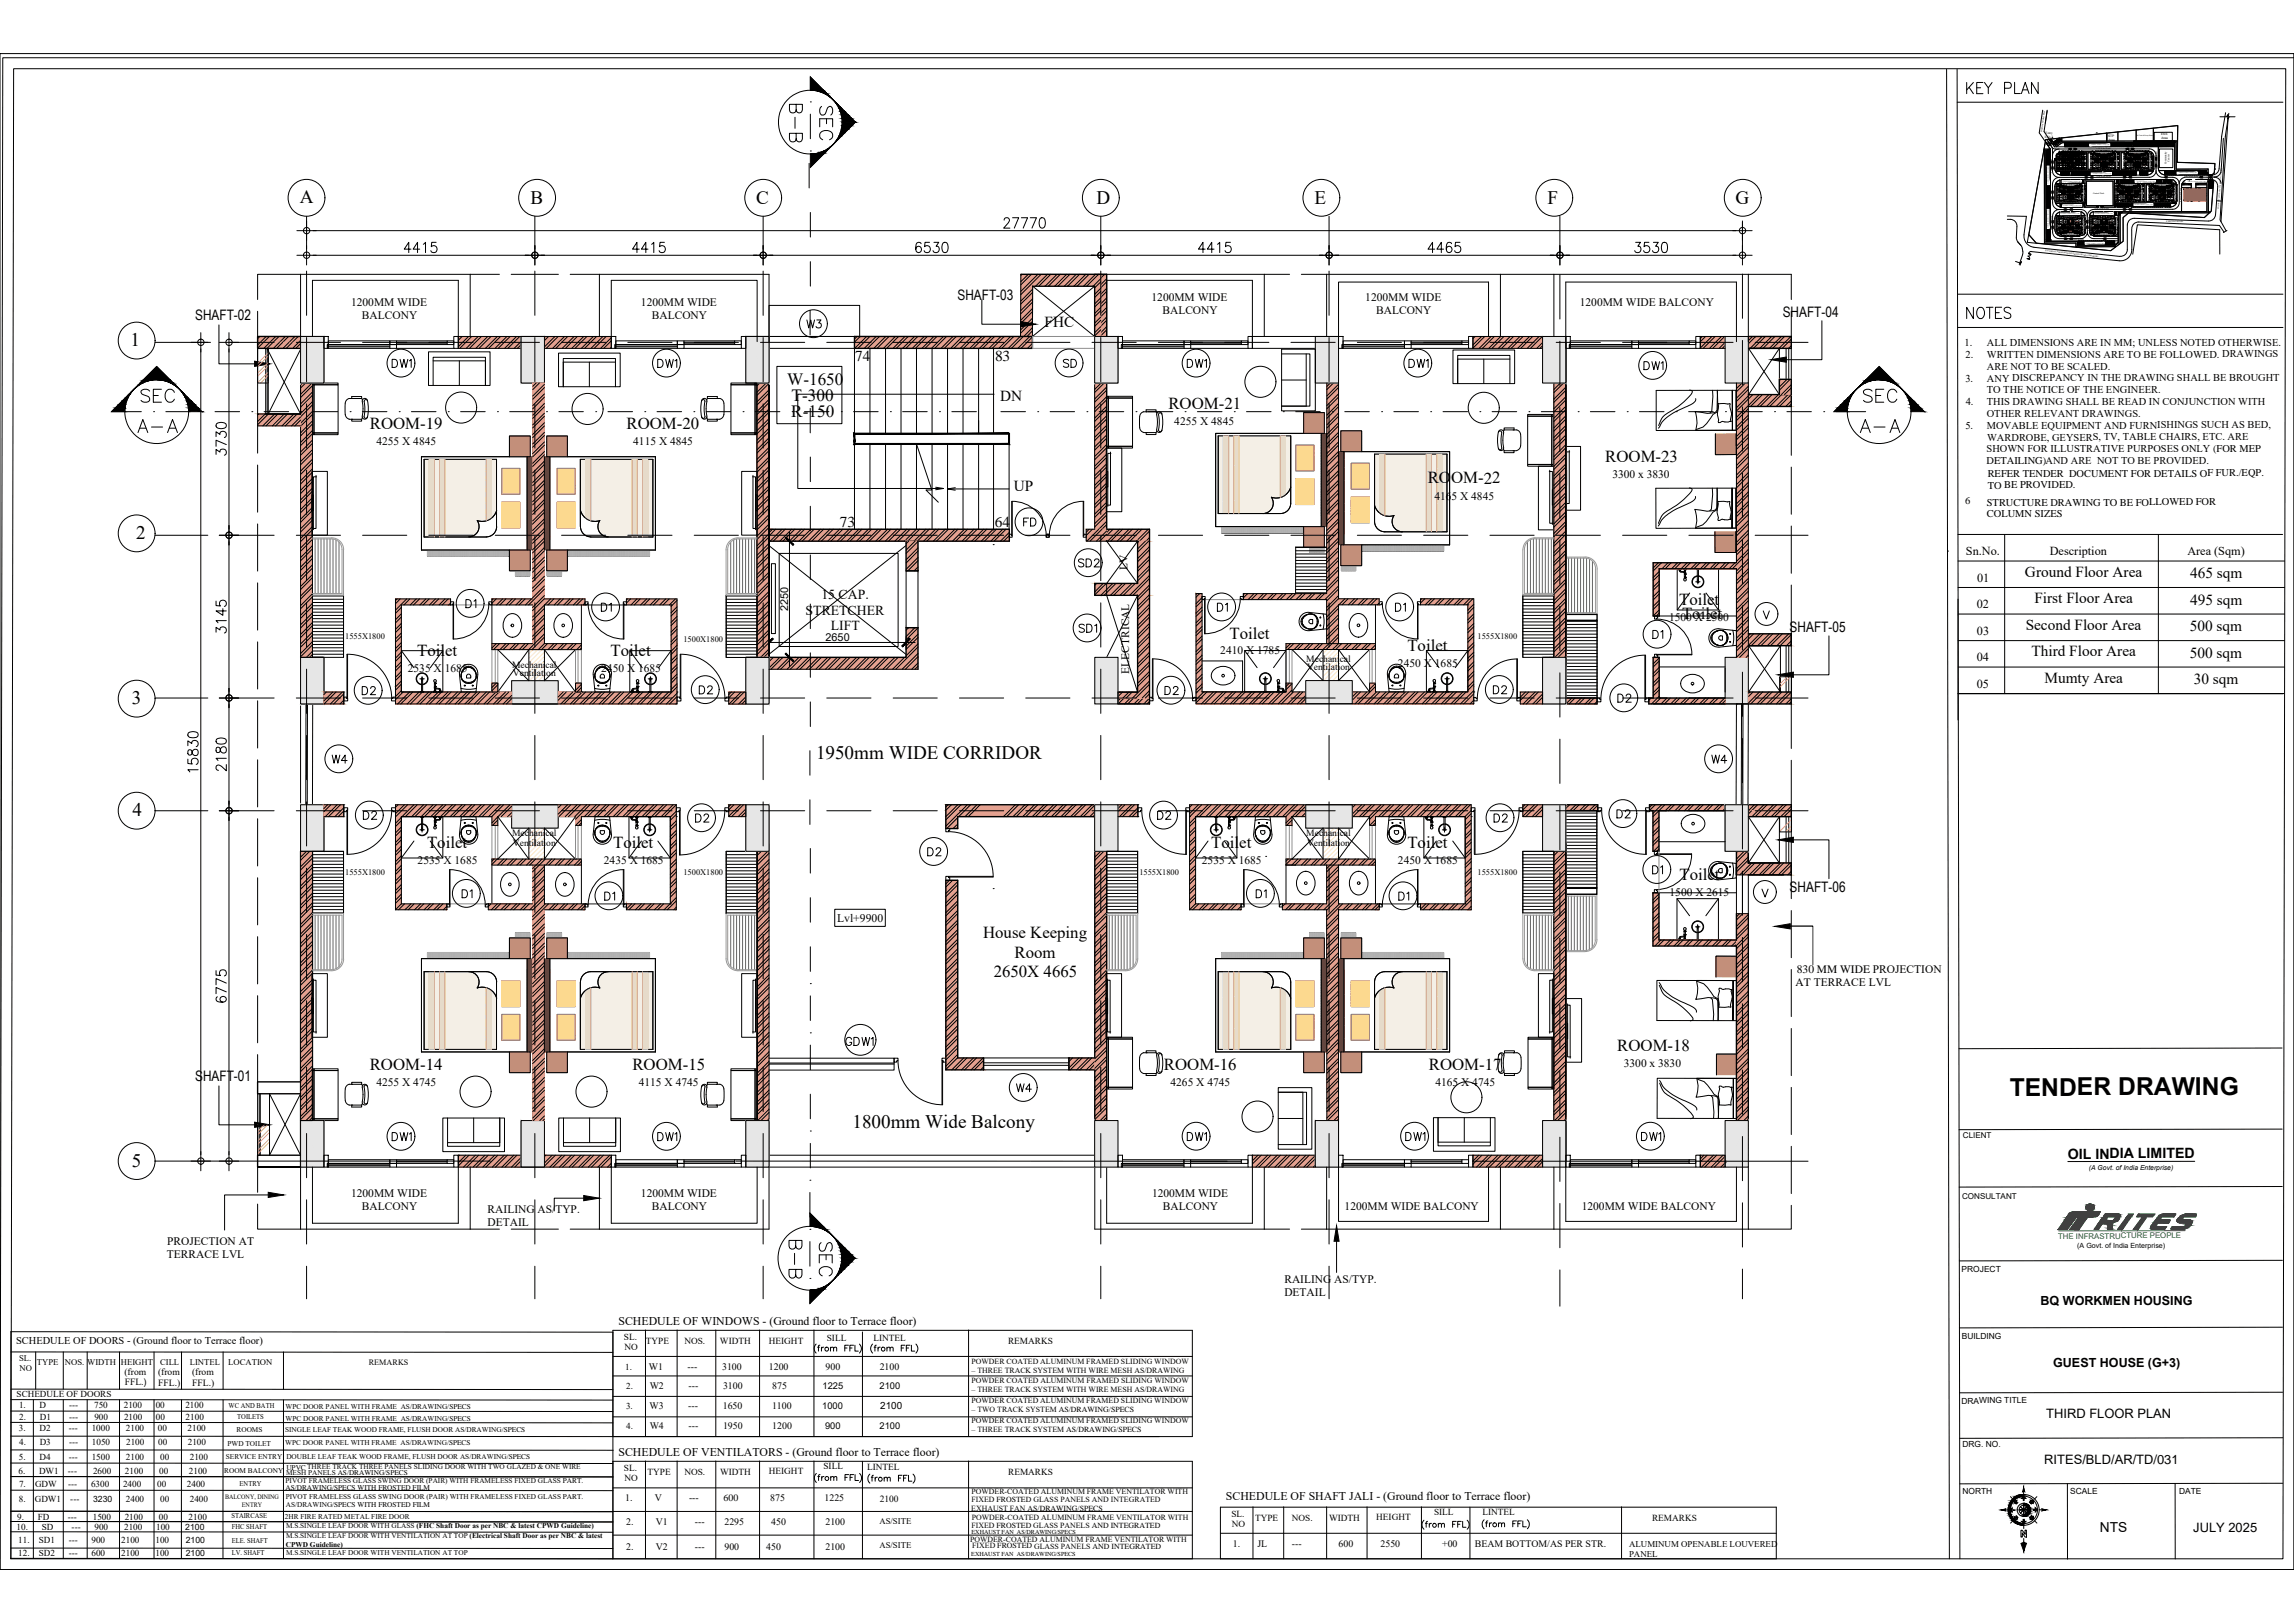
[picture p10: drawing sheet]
<svg xmlns="http://www.w3.org/2000/svg" width="594mm" height="420mm" viewBox="0 0 594 420" stroke-linecap="round" stroke-linejoin="round" font-family="sans-serif">
<defs><g id="words">
<text font-size="6.4" x="520.5" y="283.6">TENDER DRAWING</text>
<g font-size="6.2">
<text x="34.9" y="112.9">A-A</text>
<text x="480.9" y="112.9">A-A</text>
</g>
<g font-size="5.9">
<text x="35.6" y="104.9">SEC</text>
<text x="481.7" y="104.9">SEC</text>
</g>
<text font-size="5.6" x="508.4" y="25.2">KEY PLAN</text>
<g font-size="5.3">
<text x="103.9" y="66.3">4415</text>
<text x="163" y="66.3">4415</text>
<text x="236.2" y="66.3">6530</text>
<text x="309.5" y="66.3">4415</text>
<text x="369.1" y="66.3">4465</text>
<text x="422.4" y="66.3">3530</text>
<text x="508.4" y="83.2">NOTES</text>
<text x="59.3" y="118.6" transform="rotate(-90 59.3 118.6)">3730</text>
<text x="59.3" y="164.7" transform="rotate(-90 59.3 164.7)">3145</text>
<text x="59.3" y="200.4" transform="rotate(-90 59.3 200.4)">2180</text>
<text x="59.3" y="260.4" transform="rotate(-90 59.3 260.4)">6775</text>
</g>
<g font-size="5">
<text x="259.2" y="59.8">27770</text>
<text x="51.8" y="200.6" transform="rotate(-90 51.8 200.6)">15830</text>
</g>
<g font-size="4.9">
<text x="77.7" y="52.6">A</text>
<text x="137.3" y="52.7">B</text>
<text x="195.8" y="52.7">C</text>
<text x="284" y="52.7">D</text>
<text x="340.4" y="52.7">E</text>
<text x="400.8" y="52.7">F</text>
<text x="449.5" y="52.7">G</text>
<text x="33.8" y="89.6">1</text>
<text x="35.2" y="139.5">2</text>
<text x="34.2" y="182.3">3</text>
<text x="211.3" y="196.4">1950mm WIDE CORRIDOR</text>
<text x="34.3" y="211.3">4</text>
<text x="220.8" y="291.9">1800mm Wide Balcony</text>
<text x="34.1" y="302.1">5</text>
</g>
<g font-size="4.7">
<text x="119.9" y="158.2">D1</text>
<text x="455.8" y="161.2">V1</text>
<text x="427.1" y="166.2">D1</text>
<text x="93.2" y="213.1">D2</text>
<text x="299" y="213.1">D2</text>
<text x="239.5" y="222.5">D2</text>
<text x="155.7" y="234">D1</text>
<text x="361.3" y="234">D1</text>
<text x="218.8" y="272.4">GDW1</text>
<text x="262.4" y="283.6">W4</text>
</g>
<g font-size="4.4">
<text x="208.1" y="85.7">W3</text>
<text x="100.7" y="96">DW1</text>
<text x="169.5" y="96">DW1</text>
<text x="274.6" y="96">SD</text>
<text x="306.5" y="96">DW1</text>
<text x="364.1" y="96">DW1</text>
<text x="203.9" y="99.6">W-1650</text>
<text x="424.9" y="96.4">DW1</text>
<text x="204.9" y="107.8">R-150</text>
<text x="205" y="103.7">T-300</text>
<text x="264.1" y="137.1">FD</text>
<text x="278.4" y="147.5">SD2</text>
<text x="154.8" y="159">D1</text>
<text x="314.5" y="159">D1</text>
<text x="360.6" y="159">D1</text>
<text x="278.6" y="164.5">SD1</text>
<text x="92.9" y="180.7">D2</text>
<text x="180.2" y="180.4">D2</text>
<text x="300.8" y="180.7">D2</text>
<text x="385.8" y="180.4">D2</text>
<text x="418.1" y="182.7">D2</text>
<text x="85.2" y="198.4">W4</text>
<text x="442.6" y="198.4">W4</text>
<text x="179.2" y="213.6">D2</text>
<text x="386" y="213.6">D2</text>
<text x="417.9" y="212.6">D2</text>
<text x="427.1" y="227">D1</text>
<text x="118.9" y="233.3">D1</text>
<text x="324.5" y="233.3">D1</text>
<text x="100.7" y="296.1">DW1</text>
<text x="169.5" y="296.1">DW1</text>
<text x="306.5" y="296.1">DW1</text>
<text x="363.1" y="296.1">DW1</text>
<text x="424.1" y="296.1">DW1</text>
</g>
<g font-size="4.3">
<text x="302.6" y="105.9">ROOM-21</text>
<text x="95.8" y="111">ROOM-19</text>
<text x="162.3" y="111">ROOM-20</text>
<text x="415.7" y="119.5">ROOM-23</text>
<text x="369.8" y="125.1">ROOM- 2</text>
<text x="384.3" y="125.2">2</text>
<text x="434.9" y="156.6">Toilet</text>
<text x="435.6" y="160.3">Toilet</text>
<text x="318.4" y="165.3">Toilet</text>
<text x="108" y="169.9">Toilet</text>
<text x="158.1" y="169.9">Toilet</text>
<text x="364.5" y="168.6">Toilet</text>
<text x="110.6" y="219.5">Toilet</text>
<text x="158.8" y="219.5">Toilet</text>
<text x="313.7" y="219.5">Toilet</text>
<text x="364.5" y="219.5">Toilet</text>
<text x="434.9" y="227.8">Toilet</text>
<text x="254.6" y="242.8">House Keeping</text>
<text x="262.7" y="247.9">Room</text>
<text x="257.3" y="252.9">2650X 4665</text>
<text x="418.8" y="272.2">ROOM-18</text>
<text x="95.8" y="277.1">ROOM-14</text>
<text x="163.8" y="277.1">ROOM-15</text>
<text x="301.4" y="277.1">ROOM-16</text>
<text x="370" y="277.1">ROOM-17</text>
</g>
<g font-size="4">
<text x="270.5" y="84.5">FHC</text>
<text x="221.4" y="93.5">74</text>
<text x="257.7" y="93.5">83</text>
<text x="259" y="103.9">DN</text>
<text x="262.6" y="127.2">UP</text>
<text x="217.5" y="136.5">73</text>
<text x="257.6" y="136.5">64</text>
<text x="524.4" y="149.3">Ground Floor Area</text>
<text x="567.2" y="149.7">465 sqm</text>
<text x="526.9" y="156.2">First Floor Area</text>
<text x="567.2" y="156.6">495 sqm</text>
<text x="524.6" y="163.1">Second Floor Area</text>
<text x="567.1" y="163.5">500 sqm</text>
<text x="526.1" y="169.9">Third Floor Area</text>
<text x="567.1" y="170.3">500 sqm</text>
<text x="529.5" y="176.8">Mumty Area</text>
<text x="568.1" y="177.2">30 sqm</text>
</g>
<g font-size="3.7">
<text x="248" y="77.5">SHAFT-03</text>
<text x="50.5" y="82.8">SHAFT-02</text>
<text x="461.7" y="82.1">SHAFT-04</text>
<text x="463.5" y="163.7">SHAFT-05</text>
<text x="463.5" y="230.9">SHAFT-06</text>
<text x="50.5" y="279.8">SHAFT-01</text>
<text x="535.5" y="299.9">OIL INDIA LIMITED</text>
</g>
<g font-size="3.6">
<text x="212.7" y="155.2">15 CAP.</text>
<text x="208.6" y="159.2">STRETCHER</text>
<text x="215.2" y="163.2">LIFT</text>
<text x="543.8" y="396.5">NTS</text>
</g>
<g font-size="3.3">
<text x="529.9" y="367.2">THIRD FLOOR PLAN</text>
<text x="529.4" y="378.9">RITES/BLD/AR/TD/031</text>
<text x="568" y="396.6">JULY 2025</text>
</g>
<g font-size="3.2">
<text x="509.1" y="143.7">Sn.No.</text>
<text x="530.8" y="143.8">Description</text>
<text x="566.5" y="143.8">Area (Sqm)</text>
<text x="512" y="150.6">01</text>
<text x="511.9" y="157.4">02</text>
<text x="512" y="164.3">03</text>
<text x="511.9" y="171.2">04</text>
<text x="511.9" y="178">05</text>
<text x="528.5" y="338">BQ WORKMEN HOUSING</text>
<text x="531.7" y="353.9">GUEST HOUSE (G+3)</text>
</g>
<g font-size="3.1">
<text x="160.2" y="343">SCHEDULE OF WINDOWS - (Ground floor to Terrace floor)</text>
<text x="160.2" y="376.8">SCHEDULE OF VENTILATORS - (Ground floor to Terrace floor)</text>
<text x="317.5" y="388.3">SCHEDULE OF SHAFT JALI - (Ground floor to Terrace floor)</text>
</g>
<g font-size="3">
<text x="298.2" y="78">1200MM WIDE</text>
<text x="353.6" y="78">1200MM WIDE</text>
<text x="90.9" y="79.3">1200MM WIDE</text>
<text x="93.7" y="82.7">BALCONY</text>
<text x="166" y="79.3">1200MM WIDE</text>
<text x="168.8" y="82.7">BALCONY</text>
<text x="301" y="81.3">BALCONY</text>
<text x="356.4" y="81.3">BALCONY</text>
<text x="409.1" y="79.3">1200MM WIDE BALCONY</text>
<text x="304.1" y="110">4255 X 4845</text>
<text x="97.5" y="115.1">4255 X 4845</text>
<text x="164" y="115.1">4115 X 4845</text>
<text x="417.6" y="123.6">3300 x 3830</text>
<text x="371.5" y="129.3">4165 X 4845</text>
<text x="292" y="147.5" transform="rotate(-90 292 147.5)">LV</text>
<text x="432.3" y="160.7">1500 X 2500</text>
<text x="316" y="169.4">2410 X 1785</text>
<text x="362" y="172.7">2450 X 1685</text>
<text x="105.6" y="174">2535 X 1685</text>
<text x="155.7" y="174">2450 X 1685</text>
<text x="292.4" y="174.4" transform="rotate(-90 292.4 174.4)">ELECTRICAL</text>
<text x="108.2" y="223.6">2535 X 1685</text>
<text x="156.4" y="223.6">2435 X 1685</text>
<text x="311.3" y="223.6">2535 X 1685</text>
<text x="362" y="223.6">2450 X 1685</text>
<text x="432.4" y="232">1500 X 2615</text>
<text x="216.8" y="238.6">Lvl+9900</text>
<text x="465.4" y="252">830 MM WIDE PROJECTION</text>
<text x="465" y="255.3">AT TERRACE LVL</text>
<text x="97.5" y="281.2">4255 X 4745</text>
<text x="165.4" y="281.2">4115 X 4745</text>
<text x="303.1" y="281.2">4265 X 4745</text>
<text x="371.7" y="281.2">4165 X 4745</text>
<text x="420.5" y="276.2">3300 x 3830</text>
<text x="90.9" y="309.9">1200MM WIDE</text>
<text x="166" y="309.9">1200MM WIDE</text>
<text x="298.3" y="309.9">1200MM WIDE</text>
<text x="93.7" y="313.2">BALCONY</text>
<text x="126.3" y="314">RAILING AS/TYP.</text>
<text x="126.3" y="317.3">DETAIL</text>
<text x="168.8" y="313.2">BALCONY</text>
<text x="301.2" y="313.2">BALCONY</text>
<text x="348.2" y="313.2">1200MM WIDE BALCONY</text>
<text x="409.6" y="313.2">1200MM WIDE BALCONY</text>
<text x="43.3" y="322.4">PROJECTION AT</text>
<text x="43.2" y="325.8">TERRACE LVL</text>
<text x="332.6" y="332.1">RAILING AS/TYP.</text>
<text x="332.6" y="335.4">DETAIL</text>
</g>
<g font-size="2.8">
<text x="204.1" y="158.2" transform="rotate(-90 204.1 158.2)">2250</text>
<text x="213.8" y="166">2650</text>
<text x="521.1" y="394">NE</text>
<text x="521.1" y="390.2">SE</text>
<text x="524.8" y="394">NW</text>
<text x="524.8" y="390.2">SW</text>
</g>
<g font-size="2.7">
<text x="508.8" y="89.6">1.</text>
<text x="514.5" y="89.6">ALL DIMENSIONS ARE IN MM; UNLESS NOTED OTHERWISE.</text>
<text x="509" y="92.7">2.</text>
<text x="514.5" y="92.7">WRITTEN DIMENSIONS ARE TO BE FOLLOWED. DRAWINGS</text>
<text x="514.6" y="95.7">ARE NOT TO BE SCALED.</text>
<text x="509" y="98.8">3.</text>
<text x="514.5" y="101.8">TO THE NOTICE OF THE ENGINEER.</text>
<text x="514.6" y="98.8">ANY DISCREPANCY IN THE DRAWING SHALL BE BROUGHT</text>
<text x="509.1" y="104.9">4.</text>
<text x="514.5" y="104.9">THIS DRAWING SHALL BE READ IN CONJUNCTION WITH</text>
<text x="514.5" y="108">OTHER RELEVANT DRAWINGS.</text>
<text x="509" y="111">5.</text>
<text x="514.6" y="111">MOVABLE EQUIPMENT AND FURNISHINGS SUCH AS BED,</text>
<text x="514.5" y="117.1">SHOWN FOR ILLUSTRATIVE PURPOSES ONLY (FOR MEP</text>
<text x="514.6" y="114.1">WARDROBE, GEYSERS, TV, TABLE CHAIRS, ETC. ARE</text>
<text x="514.5" y="120.1">DETAILING)AND ARE NOT TO BE PROVIDED.</text>
<text x="514.8" y="123.5">REFER TENDER DOCUMENT FOR DETAILS OF FUR./EQP.</text>
<text x="508.9" y="130.4">6</text>
<text x="514.5" y="130.9">STRUCTURE DRAWING TO BE FOLLOWED FOR</text>
<text x="514.8" y="126.5">TO BE PROVIDED.</text>
<text x="514.5" y="133.9">COLUMN SIZES</text>
<text x="4.2" y="348">SCHEDULE OF DOORS - (Ground floor to Terrace floor)</text>
</g>
<g font-size="2.6">
<text x="168" y="354.7">W1</text>
<text x="168.2" y="359.5">W2</text>
<text x="178.1" y="354.7">---</text>
<text x="178.3" y="359.5">---</text>
<text x="187" y="354.7">3100</text>
<text x="187.2" y="359.5">3100</text>
<text x="199.1" y="354.7">1200</text>
<text x="200" y="359.5">875</text>
<text x="213.8" y="354.7">900</text>
<text x="227.8" y="354.7">2100</text>
<text x="168.2" y="364.8">W3</text>
<text x="178.2" y="364.8">---</text>
<text x="187.2" y="364.8">1650</text>
<text x="199.9" y="364.8">1100</text>
<text x="228" y="364.9">2100</text>
<text x="168.2" y="369.9">W4</text>
<text x="178.3" y="369.9">---</text>
<text x="187.2" y="369.9">1950</text>
<text x="200" y="369.9">1200</text>
<text x="161.9" y="388.7">1.</text>
<text x="169.6" y="388.7">V</text>
<text x="178.4" y="388.7">---</text>
<text x="187.4" y="388.7">600</text>
<text x="199.5" y="388.7">875</text>
<text x="213.5" y="388.7">1225</text>
<text x="162.2" y="394.8">2.</text>
<text x="169.8" y="394.8">V1</text>
<text x="180" y="394.8">---</text>
<text x="187.6" y="394.8">2295</text>
<text x="199.7" y="394.8">450</text>
<text x="213.8" y="394.8">2100</text>
<text x="162.2" y="401.3">2.</text>
<text x="169.8" y="401.3">V2</text>
<text x="180" y="401.3">---</text>
<text x="187.6" y="401.3">900</text>
<text x="198.5" y="401.3">450</text>
<text x="213.8" y="401.3">2100</text>
<text x="319.2" y="400.5">1.</text>
<text x="325.6" y="400.5">JL</text>
<text x="334.6" y="400.5">---</text>
<text x="346.7" y="400.5">600</text>
<text x="357.5" y="400.5">2550</text>
<text x="373.5" y="400.5">+00</text>
<text x="381.9" y="400.5">BEAM BOTTOM/AS PER STR.</text>
</g>
<g font-size="2.5">
<text x="132.6" y="173">Mechanical</text>
<text x="338.3" y="171.5">Mechanical</text>
<text x="338.5" y="173.5">Ventilation</text>
<text x="132.8" y="175">Ventilation</text>
<text x="132.6" y="216.5">Mechanical</text>
<text x="132.8" y="219">Ventilation</text>
<text x="338.3" y="216.5">Mechanical</text>
<text x="338.5" y="219">Ventilation</text>
<text x="32.2" y="355.9">(from</text>
<text x="32.3" y="358.7">FFL.)</text>
<text x="40.9" y="355.9">(from</text>
<text x="41" y="358.7">FFL.)</text>
<text x="49.7" y="355.9">(from</text>
<text x="49.8" y="358.7">FFL.)</text>
</g>
<g font-size="2.4">
<text x="161.6" y="346.9">SL.</text>
<text x="167.2" y="347.9">TYPE</text>
<text x="177.2" y="347.9">NOS.</text>
<text x="186.4" y="347.9">WIDTH</text>
<text x="199.1" y="347.8">HEIGHT</text>
<text x="214.1" y="347.1">SILL</text>
<text x="226.2" y="347.2">LINTEL</text>
<text x="261.1" y="347.9">REMARKS</text>
<text x="161.7" y="349.6">NO</text>
<text x="213" y="359.5">1225</text>
<text x="227.8" y="359.5">2100</text>
<text x="4.3" y="361.6">SCHEDULE OF DOORS</text>
<text x="4.9" y="364.6">1.</text>
<text x="10.3" y="364.6">D</text>
<text x="17.9" y="364.6">---</text>
<text x="24.4" y="364.6">750</text>
<text x="32.1" y="364.6">2100</text>
<text x="40.3" y="364.6">00</text>
<text x="48" y="364.6">2100</text>
<text x="212.9" y="364.8">1000</text>
<text x="4.9" y="370.5">3.</text>
<text x="5" y="367.6">2.</text>
<text x="10.2" y="370.5">D2</text>
<text x="10.3" y="367.6">D1</text>
<text x="17.8" y="370.5">---</text>
<text x="17.9" y="367.6">---</text>
<text x="23.8" y="370.5">1000</text>
<text x="24.4" y="367.6">900</text>
<text x="32.1" y="367.6">2100</text>
<text x="32.6" y="370.5">2100</text>
<text x="40.4" y="367.6">00</text>
<text x="40.9" y="370.5">00</text>
<text x="48.1" y="367.6">2100</text>
<text x="48.6" y="370.5">2100</text>
<text x="213.7" y="369.9">900</text>
<text x="227.8" y="369.9">2100</text>
<text x="5" y="374.1">4.</text>
<text x="10.3" y="374.1">D3</text>
<text x="17.9" y="374.1">---</text>
<text x="23.8" y="374.1">1050</text>
<text x="32.7" y="374.1">2100</text>
<text x="41" y="374.1">00</text>
<text x="48.6" y="374.1">2100</text>
<text x="4.8" y="381.5">6.</text>
<text x="4.9" y="378">5.</text>
<text x="10.1" y="381.5">DW1</text>
<text x="10.2" y="378">D4</text>
<text x="17.6" y="381.5">---</text>
<text x="17.8" y="378">---</text>
<text x="23.8" y="378">1500</text>
<text x="24.1" y="381.5">2600</text>
<text x="32.4" y="381.5">2100</text>
<text x="32.6" y="378">2100</text>
<text x="41.2" y="381.5">00</text>
<text x="41.5" y="378">00</text>
<text x="48.9" y="381.5">2100</text>
<text x="49.2" y="378">2100</text>
<text x="161.6" y="380.8">SL.</text>
<text x="161.7" y="383.5">NO</text>
<text x="167.7" y="381.7">TYPE</text>
<text x="177.2" y="381.8">NOS.</text>
<text x="186.5" y="381.8">WIDTH</text>
<text x="199.1" y="381.7">HEIGHT</text>
<text x="213.2" y="380.2">SILL</text>
<text x="224.6" y="380.4">LINTEL</text>
<text x="261.1" y="381.8">REMARKS</text>
<text x="4.9" y="388.9">8.</text>
<text x="4.9" y="384.9">7.</text>
<text x="9" y="388.9">GDW1</text>
<text x="9.1" y="384.9">GDW</text>
<text x="17.7" y="384.9">---</text>
<text x="18.2" y="388.9">---</text>
<text x="23.6" y="384.9">6300</text>
<text x="31.9" y="384.9">2400</text>
<text x="32.6" y="388.9">2400</text>
<text x="40.7" y="384.9">00</text>
<text x="41.5" y="388.9">00</text>
<text x="48.4" y="384.9">2400</text>
<text x="49.2" y="388.9">2400</text>
<text x="227.8" y="388.8">2100</text>
<text x="4.5" y="393.4">9.</text>
<text x="9.8" y="393.4">FD</text>
<text x="17.5" y="393.4">---</text>
<text x="24" y="393.4">1500</text>
<text x="32.3" y="393.4">2100</text>
<text x="41.2" y="393.4">00</text>
<text x="48.9" y="393.4">2100</text>
<text x="318.9" y="392.7">SL.</text>
<text x="319" y="395.4">NO</text>
<text x="325" y="393.6">TYPE</text>
<text x="334.6" y="393.7">NOS.</text>
<text x="344.2" y="393.7">WIDTH</text>
<text x="356.4" y="393.6">HEIGHT</text>
<text x="371.4" y="392.3">SILL</text>
<text x="383.9" y="392.3">LINTEL</text>
<text x="427.8" y="393.7">REMARKS</text>
<text x="4.3" y="396">10.</text>
<text x="4.7" y="399.6">11.</text>
<text x="10" y="399.6">SD1</text>
<text x="10.8" y="396">SD</text>
<text x="17.8" y="399.6">---</text>
<text x="18.6" y="396">---</text>
<text x="23.7" y="399.6">900</text>
<text x="24.5" y="396">900</text>
<text x="31.4" y="399.6">2100</text>
<text x="32.2" y="396">2100</text>
<text x="40.3" y="399.6">100</text>
<text x="40.4" y="396">100</text>
<text x="4.7" y="402.9">12.</text>
<text x="10" y="402.9">SD2</text>
<text x="17.8" y="402.9">---</text>
<text x="23.7" y="402.9">600</text>
<text x="31.4" y="402.9">2100</text>
<text x="40.3" y="402.9">100</text>
</g>
<g font-size="2.3">
<text x="161.9" y="354.7">1.</text>
<text x="162.2" y="359.5">2.</text>
<text x="162.1" y="364.8">3.</text>
<text x="162.2" y="369.9">4.</text>
<text x="227.7" y="394.6">AS/SITE</text>
<text x="227.7" y="400.7">AS/SITE</text>
<text x="421.9" y="400.4">ALUMINUM OPENABLE LOUVERED</text>
<text x="421.9" y="403">PANEL</text>
</g>
<g font-size="2.2">
<text x="552.5" y="40.1">5'</text>
<text x="554.7" y="40.1" transform="rotate(-90 554.7 40.1)">6'</text>
<text x="89.4" y="165.4">1555X1800</text>
<text x="177" y="166.1">1500X1800</text>
<text x="382.6" y="165.4">1555X1800</text>
<text x="89.4" y="226.6">1555X1800</text>
<text x="177" y="226.6">1500X1800</text>
<text x="295.1" y="226.6">1555X1800</text>
<text x="382.6" y="226.6">1555X1800</text>
<text x="508" y="329.3">PROJECT</text>
<text x="508.1" y="346.6">BUILDING</text>
<text x="5" y="352.4">SL.</text>
<text x="9.6" y="353.3">TYPE</text>
<text x="16.8" y="353.3">NOS.</text>
<text x="22.6" y="353.3">WIDTH</text>
<text x="31.3" y="353.3">HEIGHT</text>
<text x="41.4" y="353.3">CILL</text>
<text x="49.2" y="353.3">LINTEL</text>
<text x="59.1" y="353.3">LOCATION</text>
<text x="5.1" y="354.9">NO</text>
<text x="507.9" y="363.4">DRAWING TITLE</text>
<text x="508.2" y="374.7">DRG. NO.</text>
<text x="24.1" y="388.9">3230</text>
<text x="508.2" y="386.9">NORTH</text>
<text x="536.1" y="386.8">SCALE</text>
<text x="564.3" y="386.8">DATE</text>
<text x="48" y="396.1">2100</text>
<text x="48.1" y="399.6">2100</text>
<text x="48.1" y="402.9">2100</text>
</g>
<g font-size="2.1">
<text x="508.3" y="294.6">CLIENT</text>
<text x="508.1" y="310.3">CONSULTANT</text>
<text x="95.5" y="353.3">REMARKS</text>
</g>
<text font-size="2" fill="#009926" x="533" y="320.7">THE INFRASTRUCTURE PEOPLE</text>
<g font-size="2">
<text x="251.6" y="353.1">POWDER COATED ALUMINUM FRAMED SLIDING WINDOW</text>
<text x="251.6" y="355.4">– THREE TRACK SYSTEM WITH WIRE MESH AS/DRAWING</text>
<text x="251.6" y="358.1">POWDER COATED ALUMINUM FRAMED SLIDING WINDOW</text>
<text x="251.6" y="363.3">POWDER COATED ALUMINUM FRAMED SLIDING WINDOW</text>
<text x="251.6" y="360.4">– THREE TRACK SYSTEM WITH WIRE MESH AS/DRAWING</text>
<text x="251.6" y="365.6">– TWO TRACK SYSTEM AS/DRAWING/SPECS</text>
<text x="251.6" y="368.5">POWDER COATED ALUMINUM FRAMED SLIDING WINDOW</text>
<text x="251.6" y="370.7">– THREE TRACK SYSTEM AS/DRAWING/SPECS</text>
<text x="251.6" y="388.9">FIXED FROSTED GLASS PANELS AND INTEGRATED</text>
<text x="251.6" y="386.7">POWDER-COATED ALUMINUM FRAME VENTILATOR WITH</text>
<text x="251.5" y="391.1">EXHAUST FAN AS/DRAWING/SPECS</text>
<text x="251.6" y="395.7">FIXED FROSTED GLASS PANELS AND INTEGRATED</text>
<text x="251.6" y="393.5">POWDER-COATED ALUMINUM FRAME VENTILATOR WITH</text>
<text x="251.2" y="399.1">POWDER-COATED ALUMINUM FRAME VENTILATOR WITH</text>
<text x="251.8" y="400.9">FIXED FROSTED GLASS PANELS AND INTEGRATED</text>
</g>
<g font-size="1.9">
<text x="532.5" y="40.1">1</text>
<text x="535" y="40.1" transform="rotate(-90 535 40.1)">2'</text>
<text x="536.3" y="40.1" transform="rotate(-90 536.3 40.1)">4'</text>
<text x="536.3" y="40.1">7</text>
<text x="536.8" y="40.1" transform="rotate(-90 536.8 40.1)">5'</text>
<text x="536.8" y="40.1">8</text>
<text x="539" y="40.6">A</text>
<text x="539.8" y="40.1" transform="rotate(-90 539.8 40.1)">10</text>
<text x="542.2" y="40.1">2'</text>
<text x="545.5" y="40.1" transform="rotate(-90 545.5 40.1)">5'</text>
<text x="546" y="40.1">9</text>
<text x="547.5" y="40.6">A</text>
<text x="547.5" y="40.9">B</text>
<text x="550.5" y="40.1">2</text>
<text x="551.2" y="40.1">3</text>
<text x="551.7" y="40.1">4</text>
<text x="552.2" y="40.1" transform="rotate(-90 552.2 40.1)">2'</text>
<text x="553.5" y="40.1">7</text>
<text x="554" y="40.1">8</text>
<text x="554.7" y="40.1">9</text>
<text x="556.2" y="40.6">A</text>
<text x="556.2" y="40.9">B</text>
<text x="534.5" y="42.6" transform="rotate(-90 534.5 42.6)">W4</text>
<text x="536.8" y="43.4">D2</text>
<text x="539" y="43.1">H</text>
<text x="539" y="43.4" transform="rotate(-90 539 43.4)">W2</text>
<text x="539.3" y="42.6" transform="rotate(-90 539.3 42.6)">W4</text>
<text x="543" y="42.6" transform="rotate(-90 543 42.6)">W4</text>
<text x="546.2" y="43.4">W2</text>
<text x="546.2" y="42.6">W4</text>
<text x="546.7" y="43.4" transform="rotate(-90 546.7 43.4)">D2</text>
<text x="547.5" y="43.1">H</text>
<text x="551.7" y="42.6" transform="rotate(-90 551.7 42.6)">W4</text>
<text x="554" y="43.4">D2</text>
<text x="554.7" y="43.4">W2</text>
<text x="556.2" y="42.1">F</text>
<text x="556.2" y="44.4">L</text>
<text x="556.2" y="43.1">H</text>
<text x="556.5" y="42.6" transform="rotate(-90 556.5 42.6)">W4</text>
<text x="567.7" y="47.6" transform="rotate(-90 567.7 47.6)">W2</text>
<text x="532.5" y="48.4">1</text>
<text x="534.5" y="50.8" transform="rotate(-90 534.5 50.8)">W4</text>
<text x="535" y="48.4" transform="rotate(-90 535 48.4)">2'</text>
<text x="536.3" y="48.4" transform="rotate(-90 536.3 48.4)">4'</text>
<text x="536.3" y="48.4">7</text>
<text x="536.8" y="48.4">8</text>
<text x="536.8" y="51.6">D2</text>
<text x="539" y="49.1">B</text>
<text x="539" y="50.3">E</text>
<text x="539" y="52.8">L</text>
<text x="539" y="52.1">J</text>
<text x="539" y="51.6" transform="rotate(-90 539 51.6)">W2</text>
<text x="539.3" y="48.4" transform="rotate(-90 539.3 48.4)">9'</text>
<text x="539.3" y="50.8" transform="rotate(-90 539.3 50.8)">W4</text>
<text x="539.8" y="48.4" transform="rotate(-90 539.8 48.4)">10</text>
<text x="548" y="50.8">W4</text>
<text x="548.2" y="48.4">2</text>
<text x="548.7" y="48.4">2'</text>
<text x="549.2" y="48.4">3</text>
<text x="550.5" y="48.4">5'</text>
<text x="551" y="48.4">6'</text>
<text x="551.2" y="48.4">7</text>
<text x="551.7" y="48.4">8</text>
<text x="551.7" y="51.6">D2</text>
<text x="552.7" y="48.4">9'</text>
<text x="552.7" y="51.6">W2</text>
<text x="553.2" y="48.4">10</text>
<text x="554.2" y="52.1">J</text>
<text x="554.5" y="50.8" transform="rotate(-90 554.5 50.8)">W4</text>
<text x="556.2" y="48.4">1</text>
<text x="557" y="48.4">2</text>
<text x="558.2" y="48.4">4</text>
<text x="558.2" y="50.8" transform="rotate(-90 558.2 50.8)">W4</text>
<text x="559.7" y="48.4">6'</text>
<text x="559.9" y="48.4" transform="rotate(-90 559.9 48.4)">4'</text>
<text x="560.4" y="51.6">D2</text>
<text x="560.7" y="48.4" transform="rotate(-90 560.7 48.4)">5'</text>
<text x="561.2" y="51.6">W2</text>
<text x="561.4" y="50.8">W4</text>
<text x="562.7" y="52.1">J</text>
<text x="563.4" y="48.4" transform="rotate(-90 563.4 48.4)">10</text>
<text x="563.4" y="48.6" transform="rotate(-90 563.4 48.6)">W4</text>
<text x="539" y="59.6">F</text>
<text x="539" y="57.3">L</text>
<text x="539" y="57.6">K</text>
<text x="539" y="59.1">G</text>
<text x="547.7" y="59.6">F</text>
<text x="547.7" y="57.6">K</text>
<text x="535" y="61.8" transform="rotate(-90 535 61.8)">2'</text>
<text x="536.3" y="61.8" transform="rotate(-90 536.3 61.8)">4'</text>
<text x="536.3" y="61.8">7</text>
<text x="536.8" y="61.8" transform="rotate(-90 536.8 61.8)">5'</text>
<text x="537.5" y="61.8">9'</text>
<text x="539" y="60.3">D</text>
<text x="539.8" y="61.8" transform="rotate(-90 539.8 61.8)">10</text>
<text x="541.8" y="61.8">2</text>
<text x="542.2" y="61.8">2'</text>
<text x="544.5" y="61.8">6'</text>
<text x="545.5" y="61.8" transform="rotate(-90 545.5 61.8)">5'</text>
<text x="546" y="61.8">9</text>
<text x="546.2" y="61.8">9'</text>
<text x="546.7" y="61.8">10</text>
<text x="547.7" y="60.3">D</text>
<text x="59.2" y="364.4">WC AND BATH</text>
<text x="73.9" y="364.8">WPC DOOR PANEL WITH FRAME AS/DRAWING/SPECS</text>
<text x="61.3" y="370.7">ROOMS</text>
<text x="61.5" y="367.4">TOILETS</text>
<text x="73.8" y="370.6">SINGLE LEAF TEAK WOOD FRAME, FLUSH DOOR AS/DRAWING/SPECS</text>
<text x="73.9" y="367.8">WPC DOOR PANEL WITH FRAME AS/DRAWING/SPECS</text>
<text x="58.5" y="377.8">SERVICE ENTRY</text>
<text x="58.9" y="374.3">PWD TOILET</text>
<text x="73.9" y="374.2">WPC DOOR PANEL WITH FRAME AS/DRAWING/SPECS</text>
<text x="74.2" y="377.7">DOUBLE LEAF TEAK WOOD FRAME, FLUSH DOOR AS/DRAWING/SPECS</text>
<text x="58.1" y="381.3">ROOM BALCONY</text>
<text x="74" y="383.8">PIVOT FRAMELESS GLASS SWING DOOR (PAIR) WITH FRAMELESS FIXED GLASS PART.</text>
<text x="74.1" y="382">MESH PANELS AS/DRAWING/SPECS</text>
<text x="74.2" y="380.4">UPVC THREE TRACK THREE PANELS SLIDING DOOR WITH TWO GLAZED &amp; ONE WIRE</text>
<text x="62.1" y="384.6">ENTRY</text>
<text x="73.9" y="385.6">AS/DRAWING/SPECS WITH FROSTED FILM</text>
<text x="74" y="388">PIVOT FRAMELESS GLASS SWING DOOR (PAIR) WITH FRAMELESS FIXED GLASS PART.</text>
<text x="59.9" y="393">STAIRCASE</text>
<text x="60" y="395.8">FHC SHAFT</text>
<text x="73.8" y="393.3">2HR FIRE RATED METAL FIRE DOOR</text>
<text x="74" y="390.1">AS/DRAWING/SPECS WITH FROSTED FILM</text>
<text x="74.1" y="395.7">M.S.SINGLE LEAF DOOR WITH GLASS (FHC Shaft Door as per NBC &amp; latest CPWD Guideline)</text>
<text x="60" y="399.4">ELE. SHAFT</text>
<text x="74" y="400.4">CPWD Guideline)</text>
<text x="74.1" y="398.3">M.S.SINGLE LEAF DOOR WITH VENTILATION AT TOP (Electrical Shaft Door as per NBC &amp; latest</text>
<text x="60" y="402.7">LV. SHAFT</text>
<text x="74.1" y="402.6">M.S.SINGLE LEAF DOOR WITH VENTILATION AT TOP</text>
</g>
<text font-size="1.9" fill="#8f8f8f" x="560.4" y="48.4">8</text>
<g font-size="1.8">
<text x="541" y="303">(A Govt. of India Enterprise)</text>
<text x="538" y="323">(A Govt. of India Enterprise)</text>
</g>
<g font-size="1.7">
<text x="58.3" y="388.1">BALCONY, DINING</text>
<text x="62.6" y="390.1">ENTRY</text>
</g>
<g font-size="1.6">
<text x="251.6" y="397.2">EXHAUST FAN AS/DRAWING/SPECS</text>
<text x="251.5" y="402.7">EXHAUST FAN AS/DRAWING/SPECS</text>
</g>
<g font-size=".9">
<text x="529.6" y="35.6">Exit-2</text>
<text x="529.8" y="34.6" transform="rotate(-1 529.8 34.6)">Entry</text>
</g>
<g font-size=".8">
<text x="546" y="35.5">STP</text>
<text x="559.7" y="34.9">ESS</text>
<text x="559.8" y="35.9">Area</text>
<text x="546" y="36.4">Area</text>
</g>
<g font-size=".7">
<text x="543.1" y="41.8">TOWER-B</text>
<text x="552.1" y="41.6">TOWER-A</text>
<text x="561.9" y="41.8" transform="rotate(-90 561.9 41.8)">Center</text>
<text x="558.7" y="43.9" transform="rotate(-90 558.7 43.9)">6 M Wide Road</text>
<text x="561" y="42.6" transform="rotate(-91 561 42.6)">Community</text>
<text x="534.9" y="50.3">TOWER-F</text>
<text x="549.5" y="50.2">TOWER-E</text>
<text x="558.5" y="50.2" transform="rotate(-1 558.5 50.2)">TOWER-D</text>
<text x="534.6" y="58.9" transform="rotate(-1 534.6 58.9)">TOWER-G</text>
<text x="542.9" y="58.9">TOWER-H</text>
<text x="535.1" y="62.3">6 M Wide Road</text>
</g>
<g font-size=".6">
<text x="528.8" y="34.2" transform="rotate(-82 528.8 34.2)">Proposed External Road</text>
<text x="542.9" y="38.5">6 M Wide Road</text>
<text x="531.4" y="44.7" transform="rotate(-90 531.4 44.7)">6 M Wide Road</text>
<text x="543" y="45.8">6 M Wide Road</text>
<text x="565.7" y="45.8">6 M Wide Road</text>
<text x="571.5" y="46" transform="rotate(-1 571.5 46)">Entry Exit-1</text>
<text x="542.1" y="50.2">Central Park</text>
<text x="564.9" y="52.3" transform="rotate(-90 564.9 52.3)">6 M Wide Road</text>
<text x="531.4" y="59.5" transform="rotate(-90 531.4 59.5)">6 M Wide Road</text>
<text x="541.1" y="59.8" transform="rotate(-90 541.1 59.8)">6 M Wide Road</text>
<text x="542.5" y="54.2">6 M Wide Road</text>
<text x="561" y="57.4" transform="rotate(2 561 57.4)">EXISTING ROAD</text>
<text x="529.6" y="65" transform="rotate(7 529.6 65)">EXTERNAL PROPOSED DIVERTED ROAD (15M ROW)</text>
</g>
<g font-size=".4">
<text x="553.3" y="35.2">UG Tank &amp; Pump Room</text>
<text x="535.4" y="41.8">TOWER-C</text>
<text x="574.6" y="54" transform="rotate(-85 574.6 54)">EXISTING ROAD TOWARDS DX HOUSING (13M ROW)</text>
</g>
<g font-size=".3">
<text x="541.6" y="37.6">COVERED PARKING -33 NOS. CARS</text>
<text x="530.5" y="47.5" transform="rotate(-90 530.5 47.5)">VISITOR PARKING -26 NOS. CARS</text>
<text x="534.2" y="47.1">COVERED PARKING -09 NOS. CARS</text>
<text x="542" y="45.1">COVERED PARKING -39 NOS. CARS</text>
<text x="553.4" y="47.1">COVERED PARKING -23 NOS. CARS</text>
<text x="564.4" y="44.9">VISITOR PARKING -20 NOS. CARS</text>
<text x="566.6" y="47">COVERED PARKING -07 NOS. CARS</text>
<text x="534.3" y="53.3">COVERED PARKING -11 NOS. CARS</text>
<text x="552.8" y="53.1">COVERED PARKING -25 NOS. CARS</text>
<text x="530.5" y="59" transform="rotate(-90 530.5 59)">COVERED PARKING -17 NOS. CARS</text>
<text x="533.8" y="55.5">COVERED PARKING -08 NOS. CARS</text>
<text x="542.5" y="55.4">COVERED PARKING -09 NOS. CARS</text>
<text x="540.1" y="63">COVERED PARKING -18 NOS. CARS</text>
</g>
</g></defs>
<!-- layer: DOOR -->
<g fill="none" stroke="#000" stroke-width=".26">
<path d="M535.9 58.3v-.2v.2M535.9 58.1h.1M535.9 41.9v.1v-.1M535.9 42h.1M535.9 50.4h.1M535.9 41.8l.2 .2M535.9 50.2v.2v-.2M535.9 50.2l.2 .1M536.1 58.1h.1M536.1 42h.1M536.1 58.1l-.2 .2M536.1 50.4h.1"/>
<path d="M536.2 58.3v-.2v.2M536.2 58.1h.1M536.3 58.1l-.1 .2M536.5 58.1h.1M537.5 57.6h.2M537.8 57.6l-.2 .2M544.5 41.8v.2v-.2M544.5 42h.1M544.5 41.8l.2 .2M544.5 58.3v-.2v.2M544.5 58.1h.1M544.7 58.1l-.1 .2"/>
<path d="M544.8 58.1h.1M545 58.1l-.2 .2M545 58.1h.1M545.1 58.1h.1M546.2 57.6l.2-.1-.2 .2M551 50.2v.1v-.1M551 50.3h.1M551 50.1l.2 .2M553.1 41.8l.2 .2M553.1 42h.1M559.6 50.2v.1v-.1M559.6 50.3h.1"/>
<path d="M559.7 50.1l.1 .2M261.4 138.3h.5v.3h.2v.5h-.7zM262.1 129.8v8.8M270.9 138.6h.3v-.3h.5v.8h-.8zM270.9 138.6a8.8 8.8 0 0 0-8.9-8.8v8.8M271 138.3h.5v.3h.3v.5h-.8zM271.8 138.6a8.8 8.8 0 0 1 8.9-8.8l-.1 8.8M280.5 129.8v8.8M280.8 138.3h.5v.8h-.8v-.5h.3zM116.7 155.8h.8v.5h-.3v.3h-.5zM117.3 156.3v9.1M117.5 156.3v9.1"/>
<path d="M126.6 156.3a9.1 9.1 0 0 1-9.3 9.1M126.6 155.8h.8v.8h-.5v-.3h-.3zM151.5 155.8h.8v.5h-.3v.3h-.5zM152.3 156.3a9.1 9.1 0 0 0 9.3 9.1M161.4 156.3v9.1M161.4 155.8h.8v.8h-.5v-.3h-.3zM161.6 156.3v9.1M311.3 154.4h.8v.6h-.3v.2h-.5zM312.1 155v9.1M321.2 154.9a9.1 9.1 0 0 1-9.2 9.1v-9M321.2 154.4h.8v.8h-.5v-.2h-.3zM357.2 155.8h.8v.5h-.3v.3h-.5z"/>
<path d="M358 156.3a9.1 9.1 0 0 0 9.2 9.1v-9.1M367.1 155.8h.8v.8h-.6v-.3h-.2zM367.1 156.3v9.1M428.5 159.5h.8v.5h-.3v.3h-.5zM89.9 169.4v11.4M89.9 169.4a11.4 11.4 0 0 1 11.5 11.4M90 169.4v11.4M176.2 169.4v11.4M176.2 169.4a11.4 11.4 0 0 1 11.5 11.4M176.3 169.4v11.4M298.6 170.6v10.2M392.8 170.6v10.3"/>
<path d="M426 169.6v11.4M428.5 169.4h.5v.2h.3v.6h-.8zM429 169.4h9.1M429 160.3a9.1 9.1 0 0 1 9.1 9.2h-9.1M89 180.5h.7v.3h.3v.7h-1zM101.4 180.8h.3v-.3h.7v1h-1zM175.3 180.5h.7v.3h.3v.7h-1zM187.7 180.8h.4v-.3h.6v1h-1zM297.7 180.5h.6v.3h.3v.6h-.9zM308.8 180.8a10.2 10.2 0 0 0-10.3-10.2l-.1 10.2M309.1 180.5h.6v.9h-.9v-.6h.3zM381.7 180.6h.6v.3h.3v.6h-.9z"/>
<path d="M382.6 180.8a10.2 10.2 0 0 1 10.4-10.2v10.3M392.8 180.9h.3v-.3h.6v.9h-.9zM413.6 180.7h.7v.3h.3v.7h-1zM414.6 181a11.4 11.4 0 0 1 11.6-11.4v11.4M426.3 180.7h.7v1h-1v-.7h.3zM89 209.1h1v.7h-.3v.3h-.7zM90 209.8v11.4M101.4 209.1h1v1h-.7v-.3h-.3zM101.4 209.8a11.4 11.4 0 0 1-11.5 11.4v-11.4M175.1 209.1h1.1v.7h-.4v.3h-.7zM176 209.8v11.5M176.1 209.8v11.5"/>
<path d="M187.7 209.8a11.6 11.6 0 0 1-11.7 11.5M187.7 209.1h1v1h-.7v-.3h-.3zM244.9 214.3h1.1v.7h-.4v.3h-.7zM245.6 215.3a11.6 11.6 0 0 1 11.6 11.7M294.7 209.1h1v.7h-.3v.3h-.7zM295.7 209.8a11.4 11.4 0 0 0 11.6 11.4M307.1 209.1h1v1h-.7v-.3h-.3zM307.1 209.8v11.4M307.2 209.8v11.4M381 209.1h1v.7h-.3v.3h-.7zM381.8 209.8v11.4M382 209.8v11.4"/>
<path d="M393.4 209.1h1v1h-.7v-.3h-.3zM393.4 209.8a11.4 11.4 0 0 1-11.6 11.4M413.8 209.1h1v.7h-.4v.3h-.6zM414.8 209.8a11.4 11.4 0 0 0 11.6 11.4l-.1-11.4M426.2 209.1h1v1h-.7v-.3h-.3zM426.2 209.8v11.4M115.7 234h.6v.3h.2v.5h-.8zM116.5 225.1v9.2M125.7 234.3h.2v-.3h.6v.8h-.8zM125.7 234.2a9.1 9.1 0 0 0-9.3-9.1v9.2M151.5 234h.5v.3h.3v.5h-.8zM161.4 225.1v9.2"/>
<path d="M161.4 234.3h.3v-.3h.5v.8h-.8zM161.6 225.1a9.1 9.1 0 0 0-9.3 9.1M161.6 225.1v9.2M244.9 226.9h.7v.3h.4v.7h-1.1zM245.6 227.1h11.6M245.6 226.9h11.6M321.4 234h.5v.3h.3v.5h-.8zM322.1 225.1v9.2M322.1 225.1a9.1 9.1 0 0 1 9.2 9.1M322.2 225.1v9.2M331.3 234.3h.3v-.3h.5v.8h-.8zM357.2 234h.5v.3h.3v.5h-.8z"/>
<path d="M358 234.2a9.1 9.1 0 0 1 9.2-9.1v9.2M367.1 234.3h.2v-.3h.6v.8h-.8zM367.1 225.1v9.2M428.4 220.4h.8v.5h-.2v.3h-.6zM428.4 230.3h.6v.3h.2v.5h-.8zM429 221l9.1 .1a9.1 9.1 0 0 1-9.1 9.2M429 221.2h9.1M231.5 273.9h1.1v.7h-.4v.4h-.7zM232.6 274.6a11.4 11.4 0 0 0 11.5 11.4M244 273.9h.9v1.1h-.6v-.4h-.3zM244 274.6v11.4M244.1 274.6v11.4"/>
</g>
<!-- layer: HATCH -->
<g fill="#e4a190" stroke="#e4a190" stroke-width=".26">
<path d="M350.2 208.3h30.8z"/>
<path d="M308.1 208.3h30z"/>
<path d="M289.5 208.3h5.2v3.1z"/>
<path d="M322 153.7h10.8z"/>
<path d="M309.7 179.2h28.4v3z"/>
<path d="M350.2 179.2h31.5v3z"/>
<path d="M118.7 299.1h16.3v1.5z"/>
<path d="M141 299.1h17.3v1.5z"/>
<path d="M440.3 299.1h6.5v1.5z"/>
<path d="M449.7 99.2h3.1v71z"/>
<path d="M405.5 180.7h8.1v1.5z"/>
<path d="M428.1 145.7h21.6z"/>
<path d="M289.5 179.2h8.2v1.5z"/>
<path d="M199.2 137h62.2z"/>
<path d="M199.2 137h62.2v3.1z"/>
<path d="M188.7 208.3h5.1z"/>
<path d="M144.6 208.3h30.5z"/>
<path d="M102.4 208.3h30.1z"/>
<path d="M83.9 208.3h5.1z"/>
<path d="M162.2 233.5v.3z"/>
<path d="M162.2 233.8v.2z"/>
<path d="M188.7 179.2h4.4z"/>
<path d="M188.7 179.2h4.4v3z"/>
<path d="M83.9 179.2h5.1z"/>
<path d="M83.9 180.9h5.1v1.3z"/>
<path d="M102.4 179.2h30.1v3z"/>
<path d="M144.6 179.2h30.7v3z"/>
<path d="M394.4 208.3h5.1z"/>
<path d="M393.7 179.2h5.8v3z"/>
<path d="M66.7 107.2h2.5z"/>
<path d="M69.2 107.2h.9z"/>
<path d="M544.4 42l.1 .2z"/>
<path d="M544.5 42.2h.3z"/>
<path d="M553.3 42h.1z"/>
<path d="M553 42l.1 .2z"/>
<path d="M553.1 42.2h.3z"/>
<path d="M536.1 50.4h.1z"/>
<path d="M535.8 50.4v.2z"/>
<path d="M535.8 50.5h.4z"/>
<path d="M535.8 50.5l.4 .1z"/>
<path d="M550.9 50.4l.1 .2z"/>
<path d="M551 50.5h.3z"/>
<path d="M551 50.5l.3 .1z"/>
<path d="M559.5 50.4l.1 .1z"/>
<path d="M559.6 50.5h.3z"/>
<path d="M538.3 57.8l.1 .2z"/>
<path d="M536.1 58.1h.1z"/>
<path d="M536.1 58.1l.1 .1z"/>
<path d="M537.5 57.8v.3z"/>
<path d="M536.2 57.9h.4z"/>
<path d="M536.2 57.9l.4 .1z"/>
<path d="M535.8 57.9v.2z"/>
<path d="M534.1 58.8h.7z"/>
<path d="M533.8 58.8h.3z"/>
<path d="M533.8 58.1h.3z"/>
<path d="M533.8 58.1l.3 .1z"/>
<path d="M534.1 58.1h.7z"/>
<path d="M534.1 58.1l.7 .1z"/>
<path d="M537.6 58.8h.7z"/>
<path d="M538.4 58.8h.2z"/>
<path d="M537.6 58.1h.7z"/>
<path d="M537.6 58.1l.7 .1z"/>
<path d="M538.4 58.1l.2 .1z"/>
<path d="M537.5 57.5h.8z"/>
<path d="M535.8 57.9h.4z"/>
<path d="M535.8 57.9l.4 .1z"/>
<path d="M536.4 58v.1z"/>
<path d="M536.1 58l.1 .1z"/>
<path d="M547 57.8v.2z"/>
<path d="M544.7 58.1l.1 .1z"/>
<path d="M546.2 57.8v.3z"/>
<path d="M544.8 57.9h.5z"/>
<path d="M544.8 57.9l.5 .1z"/>
<path d="M544.4 57.9l.1 .2z"/>
<path d="M542.8 58.8h.7z"/>
<path d="M542.5 58.8h.2z"/>
<path d="M542.5 58.1h.2z"/>
<path d="M542.5 58.1l.2 .1z"/>
<path d="M542.8 58.1h.6z"/>
<path d="M542.8 58.1l.6 .1z"/>
<path d="M546.3 58.8h.6z"/>
<path d="M547 58.8h.2z"/>
<path d="M546.3 58.1h.6z"/>
<path d="M547 58.1h.2z"/>
<path d="M546.2 57.5h.7z"/>
<path d="M544.5 57.9h.3z"/>
<path d="M544.5 57.9l.3 .1z"/>
<path d="M545.1 58v.1z"/>
<path d="M544.8 58v.1z"/>
<path d="M536.1 42h.1z"/>
<path d="M535.8 42v.2z"/>
<path d="M535.8 42.2h.4z"/>
<path d="M536.1 42l.1 .2z"/>
<path d="M289.5 208.3h5.2zM289.5 208.3h5.2zM289.5 208.3h5.2z"/>
<path d="M289.5 211.4h5.2zM289.5 208.3l5.2 3.1h-5.2z"/>
<path d="M350.2 208.3l30.8 3.1v-3.1zM350.2 208.3l30.8 3.1h-30.8z"/>
<path d="M308.1 208.3l30 3.1v-3.1zM308.1 208.3l30 3.1h-30z"/>
<path d="M354.7 211.4l1.5 2.3v-2.3zM354.7 211.4l1.5 2.3h-1.5z"/>
<path d="M333 211.4l1.6 2.3v-2.3zM333 211.4l1.6 2.3h-1.6z"/>
<path d="M379.4 211.4l1.6 10.7v-10.7zM379.4 211.4l1.6 10.7h-1.6z"/>
<path d="M333 222.4l23.2 1.5v-1.5zM333 222.4l23.2 1.5h-23.2z"/>
<path d="M343.6 223.9l3 10.1v-10.1zM343.6 223.9l3 10.1h-3z"/>
<path d="M379.4 222.1l1.6 11.9v-11.9zM379.4 222.1l1.6 11.9h-1.6z"/>
<path d="M308.1 211.4l1.5 22.6v-22.6zM308.1 211.4l1.5 22.6h-1.5z"/>
<path d="M332.1 234l25.1 .4v-.4zM332.1 234l25.1 .4h-25.1z"/>
<path d="M367.9 234l13.1 1v-1zM367.9 234l13.1 1h-13.1z"/>
<path d="M367.9 235l13.1 .5v-.5zM367.9 235l13.1 .5h-13.1z"/>
<path d="M332.1 234.4l25.1 1.1v-1.1zM332.1 234.4l25.1 1.1h-25.1z"/>
<path d="M308.1 234l13.3 1.5v-1.5zM308.1 234l13.3 1.5h-13.3z"/>
<path d="M343.6 235.5l3 54.6v-54.6zM343.6 235.5l3 54.6h-3z"/>
<path d="M324.3 299.1l16.3 3v-3zM324.3 299.1l16.3 3h-16.3z"/>
<path d="M381.5 299.1l18 3v-3zM381.5 299.1l18 3h-18z"/>
<path d="M381.5 87.1l18 3.1v-3.1zM381.5 87.1l18 3.1h-18z"/>
<path d="M440.3 87.1l6.5 3.1v-3.1zM440.3 87.1l6.5 3.1h-6.5z"/>
<path d="M283.5 220.4l3.1 69.7v-69.7zM283.5 220.4l3.1 69.7h-3.1z"/>
<path d="M196.1 220.4l3.1 78.7v-78.7zM196.1 220.4l3.1 78.7h-3.1z"/>
<path d="M343.6 99.2l3 54.5v-54.5zM343.6 99.2l3 54.5h-3z"/>
<path d="M322 153.7h21.6zM322 153.7h21.6z"/>
<path d="M322 153.7l24.6 1.3v-1.3zM322 153.7l24.6 1.3h-24.6z"/>
<path d="M322 155l35.2 .2v-.2zM322 155l35.2 .2h-35.2z"/>
<path d="M367.9 155l13.8 1.2v-1.2zM367.9 155l13.8 1.2h-13.8z"/>
<path d="M367.9 156.2l13.8 .4v-.4zM367.9 156.2l13.8 .4h-13.8z"/>
<path d="M343.6 155.2l13.6 1.4v-1.4zM343.6 155.2l13.6 1.4h-13.6z"/>
<path d="M309.7 153.7l1.6 2.9v-2.9zM309.7 153.7l1.6 2.9h-1.6z"/>
<path d="M309.7 156.6l1.6 1.3v-1.3zM309.7 156.6l1.6 1.3h-1.6z"/>
<path d="M309.7 157.9h1.6zM309.7 157.9h1.6z"/>
<path d="M343.6 156.6l3 10v-10zM343.6 156.6l3 10h-3z"/>
<path d="M380.1 156.6l1.6 10.5v-10.5zM380.1 156.6l1.6 10.5h-1.6z"/>
<path d="M333 166.6l23.2 1.5v-1.5zM333 166.6l23.2 1.5h-23.2z"/>
<path d="M309.7 157.9l1.6 19.9v-19.9zM309.7 157.9l1.6 19.9h-1.6z"/>
<path d="M380.1 167.1l1.6 10.7v-10.7zM380.1 167.1l1.6 10.7h-1.6z"/>
<path d="M309.7 177.8l1.6 1.3v-1.3zM309.7 177.8l1.6 1.3h-1.6z"/>
<path d="M354.7 176.8l1.5 2.4v-2.4zM354.7 176.8l1.5 2.4h-1.5z"/>
<path d="M309.7 179.1l10 .1zM309.7 179.1l10 .1z"/>
<path d="M380.1 177.8l1.6 1.4v-1.4zM380.1 177.8l1.6 1.4h-1.6z"/>
<path d="M333 176.8l1.6 2.4v-2.4zM333 176.8l1.6 2.4h-1.6z"/>
<path d="M289.5 179.2l8.2 1.7v-1.7zM289.5 179.2l8.2 1.7h-8.2z"/>
<path d="M289.5 180.9l8.2 1.3v-1.3zM289.5 180.9l8.2 1.3h-8.2z"/>
<path d="M309.7 182.2h28.4zM309.7 179.2l28.4 3h-28.4z"/>
<path d="M350.2 182.2h31.5zM350.2 179.2l31.5 3h-31.5z"/>
<path d="M141 87.1l17.3 1.5v-1.5zM141 87.1l17.3 1.5h-17.3z"/>
<path d="M118.7 87.1l16.3 1.5v-1.5zM118.7 87.1l16.3 1.5h-16.3z"/>
<path d="M118.7 88.6l16.3 1.6v-1.6zM118.7 88.6l16.3 1.6h-16.3z"/>
<path d="M141 88.6l17.3 1.6v-1.6zM141 88.6l17.3 1.6h-17.3z"/>
<path d="M118.7 300.6h16.3zM118.7 300.6h16.3zM118.7 299.1l16.3 1.5h-16.3z"/>
<path d="M141 300.6h17.3zM141 300.6h17.3zM141 299.1l17.3 1.5h-17.3z"/>
<path d="M141 300.6l17.3 1.5v-1.5zM141 300.6l17.3 1.5h-17.3z"/>
<path d="M118.7 300.6l16.3 1.5v-1.5zM118.7 300.6l16.3 1.5h-16.3z"/>
<path d="M440.3 300.6h6.5zM440.3 300.6h6.5zM440.3 299.1l6.5 1.5h-6.5z"/>
<path d="M440.3 300.6l6.5 1.5v-1.5zM440.3 300.6l6.5 1.5h-6.5z"/>
<path d="M451.2 220.4l1.6 3v-3zM451.2 220.4l1.6 3h-1.6z"/>
<path d="M460.8 223.4h3.1zM460.8 223.4h3.1z"/>
<path d="M452.8 223.4h8zM452.8 223.4h8z"/>
<path d="M451.2 223.4h1.6zM451.2 223.4h1.6z"/>
<path d="M449.7 220.4l1.5 3v-3zM449.7 220.4l1.5 3h-1.5z"/>
<path d="M451.2 223.4l12.7 3.1v-3.1zM451.2 223.4l12.7 3.1h-12.7z"/>
<path d="M449.7 223.4l1.5 3.1v-3.1zM449.7 223.4l1.5 3.1h-1.5z"/>
<path d="M452.8 208.3l11.1 1.6v-1.6zM452.8 208.3l11.1 1.6h-11.1z"/>
<path d="M452.8 209.9l11.1 1.5v-1.5zM452.8 209.9l11.1 1.5h-11.1z"/>
<path d="M283.5 151l1.6 3.1v-3.1zM283.5 151l1.6 3.1h-1.6z"/>
<path d="M286.6 137l11.1 3.1v-3.1zM286.6 137l11.1 3.1h-11.1z"/>
<path d="M248 208.3l35.5 1.6v-1.6zM248 208.3l35.5 1.6h-35.5z"/>
<path d="M244.9 208.3l3.1 1.6v-1.6zM244.9 208.3l3.1 1.6h-3.1z"/>
<path d="M248 209.9l35.5 1.5v-1.5zM248 209.9l35.5 1.5h-35.5z"/>
<path d="M244.9 209.9l3.1 1.5v-1.5zM244.9 209.9l3.1 1.5h-3.1z"/>
<path d="M244.9 211.4l3.1 3.1v-3.1zM244.9 211.4l3.1 3.1h-3.1z"/>
<path d="M244.9 227.9l3.1 46v-46zM244.9 227.9l3.1 46h-3.1z"/>
<path d="M276.8 273.9l6.7 3.1v-3.1zM276.8 273.9l6.7 3.1h-6.7z"/>
<path d="M244.9 273.9l9.8 3.1v-3.1zM244.9 273.9l9.8 3.1h-9.8z"/>
<path d="M283.5 99.2l3.1 37.8v-37.8zM283.5 99.2l3.1 37.8h-3.1z"/>
<path d="M428.1 231.1l1.5 12.3v-12.3zM428.1 231.1l1.5 12.3h-1.5z"/>
<path d="M428.1 243.4h21.6zM428.1 243.4h21.6z"/>
<path d="M428.1 243.4l21.6 1.5v-1.5zM428.1 243.4l21.6 1.5h-21.6z"/>
<path d="M449.7 236.5l3.1 62.6v-62.6zM449.7 236.5l3.1 62.6h-3.1z"/>
<path d="M452.8 102.1l11.1 3.1v-3.1zM452.8 102.1l11.1 3.1h-11.1z"/>
<path d="M449.7 99.2v71h3.1zM449.7 170.2h3.1z"/>
<path d="M452.8 164.1l11.1 3.1v-3.1zM452.8 164.1l11.1 3.1h-11.1z"/>
<path d="M428.1 170.2l1.6 10.5v-10.5zM428.1 170.2l1.6 10.5h-1.6z"/>
<path d="M427 180.7l19.8 .8v-.8zM427 180.7l19.8 .8h-19.8z"/>
<path d="M452.8 179.2l11.1 3v-3zM452.8 179.2l11.1 3h-11.1z"/>
<path d="M427 181.5l19.8 .7v-.7zM427 181.5l19.8 .7h-19.8z"/>
<path d="M405.5 182.2h8.1zM405.5 180.7l8.1 1.5h-8.1z"/>
<path d="M405.5 208.3l8.3 .8v-.8zM405.5 208.3l8.3 .8h-8.3z"/>
<path d="M405.5 209.1l8.3 .8v-.8zM405.5 209.1l8.3 .8h-8.3z"/>
<path d="M428.1 145.7l21.6 1.5v-1.5zM428.1 145.7l21.6 1.5h-21.6z"/>
<path d="M428.1 147.2h1.6zM428.1 147.2h21.6z"/>
<path d="M428.1 147.2l1.6 12.3v-12.3zM428.1 147.2l1.6 12.3h-1.6z"/>
<path d="M452.8 87.1l11.1 1.5v-1.5zM452.8 87.1l11.1 1.5h-11.1z"/>
<path d="M452.8 88.6l11.1 1.6v-1.6zM452.8 88.6l11.1 1.6h-11.2z"/>
<path d="M427.2 208.3l19.6 1.6v-1.6zM427.2 208.3l19.6 1.6h-19.6z"/>
<path d="M428.1 209.9l1.5 10.5v-10.5zM428.1 209.9l1.5 10.5h-1.5z"/>
<path d="M283.5 71l3.1 16.1v-16.1zM283.5 71l3.1 16.1h-3.1z"/>
<path d="M196.1 99.2l3.1 71v-71zM196.1 99.2l3.1 71h-3.1z"/>
<path d="M281.3 137l5.3 3.1v-3.1zM281.3 137l5.3 3.1h-5.3z"/>
<path d="M294.6 140.1l3.1 10.9v-10.9zM294.6 140.1l3.1 10.9h-3.1z"/>
<path d="M283.5 151l14.2 3.1v-3.1zM283.5 151l14.2 3.1h-14.2z"/>
<path d="M294.6 154.1l3.1 25.1v-25.1zM294.6 154.1l3.1 25.1h-3.1z"/>
<path d="M289.5 180.7h8.2zM289.5 179.2l8.2 1.5h-8.2z"/>
<path d="M199.2 140.1h62.2zM199.2 137l62.2 3.1h-62.2z"/>
<path d="M264.4 71l20.7 3.1v-3.1zM264.4 71l20.7 3.1h-20.8z"/>
<path d="M283.5 74.1l1.6 13v-13zM283.5 74.1l1.6 13h-1.6z"/>
<path d="M264.3 74.1l3.1 13v-13zM264.3 74.1l3.1 13h-3.1z"/>
<path d="M221.3 87.1l46.1 3.1v-3.1zM221.3 87.1l46.1 3.1h-46.1z"/>
<path d="M234.7 140.1l3 7.7v-7.7zM234.7 140.1l3 7.7h-3z"/>
<path d="M234.7 162.5l3 7.7v-7.7zM234.7 162.5l3 7.7h-3z"/>
<path d="M199.2 170.2l38.5 3.1v-3.1zM199.2 170.2l38.5 3.1h-38.5z"/>
<path d="M402.4 99.2l3.1 71v-71zM402.4 99.2l3.1 71h-3.1z"/>
<path d="M196.1 99.2l3.1 71v-71zM196.1 99.2l3.1 71h-3.1z"/>
<path d="M77.8 215.7l3.1 83.4v-83.4zM77.8 215.7l3.1 83.4h-3.1z"/>
<path d="M77.8 220.4l3.1 69.7v-69.7zM77.8 220.4l3.1 69.7h-3.1z"/>
<path d="M188.7 208.3l5.1 3.1v-3.1zM188.7 208.3l5.1 3.1h-5.1z"/>
<path d="M83.9 208.3l5.1 3.1v-3.1zM83.9 208.3l5.1 3.1h-5.1z"/>
<path d="M144.6 208.3l30.5 3.1v-3.1zM144.6 208.3l30.5 3.1h-30.5z"/>
<path d="M102.4 208.3l30.1 3.1v-3.1zM102.4 208.3l30.1 3.1h-30.1z"/>
<path d="M83.9 211.4h5.1zM83.9 211.4h5.1z"/>
<path d="M149 211.4l1.6 2.3v-2.3zM149 211.4l1.6 2.3h-1.6z"/>
<path d="M127.4 211.4l1.5 2.3v-2.3zM127.4 211.4l1.5 2.3h-1.5z"/>
<path d="M173.6 211.4l1.5 10.7v-10.7zM173.6 211.4l1.5 10.7h-1.5z"/>
<path d="M127.4 222.4l23.2 1.5v-1.5zM127.4 222.4l23.2 1.5h-23.2z"/>
<path d="M137.9 223.9l3.1 10.1v-10.1zM137.9 223.9l3.1 10.1h-3.1z"/>
<path d="M173.6 222.1l1.5 11.9v-11.9zM173.6 222.1l1.5 11.9h-1.5z"/>
<path d="M102.4 211.4l1.5 22.6v-22.6zM102.4 211.4l1.5 22.6h-1.5z"/>
<path d="M126.5 234l25 .4v-.4zM126.5 234l25 .4h-25z"/>
<path d="M162.2 234l12.9 1.5v-1.5zM162.2 234l12.9 1.5h-12.9z"/>
<path d="M126.5 234.4l25 1.1v-1.1zM126.5 234.4l25 1.1h-25z"/>
<path d="M102.4 234l13.3 1.5v-1.5zM102.4 234l13.3 1.5h-13.3z"/>
<path d="M137.9 235.5l3.1 54.6v-54.6zM137.9 235.5l3.1 54.6h-3z"/>
<path d="M77.8 99.2l3.1 71v-71zM77.8 99.2l3.1 71h-3.1z"/>
<path d="M188.7 179.2v3h4.4zM188.7 182.2h4.4z"/>
<path d="M138 99.2l3 55.8v-55.8zM138 99.2l3 55.8h-3.1z"/>
<path d="M127.4 155h24.1zM127.4 155h24.1z"/>
<path d="M162.2 155l13.1 .4v-.4zM162.2 155l13.1 .4h-13.1z"/>
<path d="M102.4 155l14.3 1.6v-1.6zM102.4 155l14.3 1.6h-14.3z"/>
<path d="M162.2 155.4l13.1 1.2v-1.2zM162.2 155.4l13.1 1.2h-13.1z"/>
<path d="M127.4 155l24.1 1.6v-1.6zM127.4 155l24.1 1.6h-24.1z"/>
<path d="M137.9 156.6l3.1 10v-10zM137.9 156.6l3.1 10h-3.1z"/>
<path d="M173.8 156.6l1.5 10.5v-10.5zM173.8 156.6l1.5 10.5h-1.5z"/>
<path d="M127.4 166.6l23.2 1.6v-1.6zM127.4 166.6l23.2 1.6h-23.2z"/>
<path d="M102.4 156.6l1.5 21.2v-21.2zM102.4 156.6l1.5 21.2h-1.5z"/>
<path d="M173.8 167.1l1.5 10.7v-10.7zM173.8 167.1l1.5 10.7h-1.5z"/>
<path d="M173.8 177.8l1.5 1.4v-1.4zM173.8 177.8l1.5 1.4h-1.5z"/>
<path d="M102.4 177.8l1.5 1.4v-1.4zM102.4 177.8l1.5 1.4h-1.5z"/>
<path d="M83.9 179.2l5.1 1.7v-1.7zM83.9 179.2l5.1 1.7h-5.1z"/>
<path d="M83.9 182.2h5.1zM83.9 180.9l5.1 1.3h-5.1z"/>
<path d="M102.4 182.2h30.1zM102.4 179.2l30.1 3h-30.1z"/>
<path d="M144.6 182.2h30.7zM144.6 179.2l30.7 3h-30.7z"/>
<path d="M283.5 215.7l3.1 83.4v-83.4zM283.5 215.7l3.1 83.4h-3.1z"/>
<path d="M402.4 220.4l3.1 69.7v-69.7zM402.4 220.4l3.1 69.7h-3.1z"/>
<path d="M394.4 208.3l5.1 3.1v-3.1zM394.4 208.3l5.1 3.1h-5.1z"/>
<path d="M402.4 99.1l3.1 71.1v-71.1zM402.4 99.1l3.1 71.1h-3.1z"/>
<path d="M393.7 182.2h5.8zM393.7 179.2l5.8 3h-5.8z"/>
<path d="M66.7 107.2h2.5zM66.7 107.2h2.5z"/>
<path d="M69.2 107.2h.9zM69.2 107.2h.9z"/>
<path d="M66.7 107.2h2.5zM66.7 107.2h2.5z"/>
<path d="M66.7 107.2h11.1zM66.7 107.2h11.1z"/>
<path d="M66.7 107.2l11.1 3.1v-3.1zM66.7 107.2l11.1 3.1h-11.1z"/>
<path d="M66.7 87.1l11.1 1.5v-1.5zM66.7 87.1l11.1 1.5h-11.1z"/>
<path d="M66.7 88.6l11.1 1.6v-1.6zM66.7 88.6l11.1 1.6h-11.1z"/>
<path d="M149 176.8l1.6 2.4v-2.4zM149 176.8l1.6 2.4h-1.6z"/>
<path d="M127.4 176.8l1.5 2.4v-2.4zM127.4 176.8l1.5 2.4h-1.5z"/>
<path d="M460.8 98.2l3.1 3.9v-3.9zM460.8 98.2l3.1 3.9h-3.1z"/>
<path d="M544.5 42.2h.3zM544.5 42.2h.3z"/>
<path d="M553.1 42.2h.3zM553.1 42.2h.3z"/>
<path d="M536.1 50.4h.1zM536.1 50.4h.1z"/>
<path d="M535.8 50.6h.4zM535.8 50.5l.4 .1z"/>
<path d="M551 50.6h.3zM551 50.5l.3 .1z"/>
<path d="M559.6 50.5h.3zM559.6 50.5h.3z"/>
<path d="M536.1 58.2h.1zM536.1 58.1l.1 .1z"/>
<path d="M536.2 58h.4zM536.2 57.9l.4 .1z"/>
<path d="M534.1 58.8h.7zM534.1 58.8h.7z"/>
<path d="M533.8 58.8h.3zM533.8 58.8h.3z"/>
<path d="M533.8 58.2h.3zM533.8 58.1l.3 .1z"/>
<path d="M534.1 58.2h.7zM534.1 58.1l.7 .1z"/>
<path d="M537.6 58.8h.7zM537.6 58.8h.7z"/>
<path d="M537.6 58.2h.7zM537.6 58.1l.7 .1z"/>
<path d="M537.5 57.5h.8zM537.5 57.5h.8z"/>
<path d="M535.8 58h.4zM535.8 57.9l.4 .1z"/>
<path d="M544.8 58h.5zM544.8 57.9l.5 .1z"/>
<path d="M542.8 58.8h.7zM542.8 58.8h.7z"/>
<path d="M542.5 58.8h.2zM542.5 58.8h.2z"/>
<path d="M542.5 58.2h.2zM542.5 58.1l.2 .1z"/>
<path d="M542.8 58.2h.6zM542.8 58.1l.6 .1z"/>
<path d="M546.3 58.8h.6zM546.3 58.8h.6z"/>
<path d="M547 58.8h.2zM547 58.8h.2z"/>
<path d="M546.3 58.1h.6zM546.3 58.1h.6z"/>
<path d="M547 58.1h.2zM547 58.1h.2z"/>
<path d="M546.2 57.5h.7zM546.2 57.5h.7z"/>
<path d="M544.5 58h.3zM544.5 57.9l.3 .1z"/>
<path d="M535.8 42.2h.4zM535.8 42.2h.4z"/>
</g>
<g fill="none" stroke="#000" stroke-width=".26">
<path d="M535.8 42.1l.1-.1-.1 .1M535.8 50.4h.1M535.8 42.2h.1M535.8 50.5v.1M535.8 50.4v.1M535.8 50.6h.1M535.8 50.5h.1M535.8 42.1v.1M535.8 42.1h.1M535.8 50.5h.2M535.9 51.6h.1M535.9 51.3h.1"/>
<path d="M535.9 51.1h.1M535.9 51h.1M535.9 50.9h.1M535.9 43.3h.1M535.9 43.2h.1M535.9 43.1h.1M535.9 42.9h.1M535.9 42.8h.1M535.9 42.6h.1M535.9 42.5h.1M535.9 51.7h.1M535.9 50.4h.1"/>
<path d="M535.9 51.4h.1M535.9 50.4l-.1 .1M535.9 43h.1M535.9 42.7h.1M535.9 42.7l.1 .1M535.9 42.4l.1 .1M536 51.6h.1M536 51.3h.1M536 51.2h.1M536 50.9h.1M536 51.5h.1M536 51.1h.1"/>
<path d="M536 50.8h.1M536 43.1h-.1M536 51v.1M536 42.2h-.2M536 43.2h.1M536 43.1h.1M536 42.8h.1M536 42.5h.1M536 42.9h.1M536 42.6h.1M536 50.5l-.2 .1M536 51.7h.1"/>
<path d="M536 51.4h.1M536 51h.1M536 43.3h.1M536 42.2h.1M536 42.2h-.1M536.1 51.6h.1M536.1 51.3h.1M536.1 51v.1M536.1 50.9h.1M536.1 50.8h.1M536.1 50.4h.1M536.1 43.3h.1"/>
<path d="M536.1 43.1h.1M536.1 43h.1M536.1 42.8h.1M536.1 42.6h.1M536.1 42.7h.1M536.1 42.5h.1M536.1 42h.1M536.1 42.4v.1M536.1 50.5l-.1 .1M536.1 51.5h.1M536.1 51.2h.1M536.1 42.1l-.1 .1"/>
<path d="M536.2 50.5l-.2 .1M536.2 50.4h-.1M536.2 42l-.1 .1M536.2 42.2h-.2M544.5 42.2h.1M544.5 42h-.1M544.5 42l-.1 .1M544.5 42h.1M544.5 43.3h.1M544.5 43.2h.1M544.5 43h.1M544.5 42.9h.1"/>
<path d="M544.5 42.8h.1M544.5 42.6h.1M544.5 42.5h.1M544.5 42.2h-.1M544.5 42l-.1 .2M544.5 43.1h.1M544.5 42.7h.1M544.5 42.4h.1M544.6 43h-.1M544.6 42.2h-.1M550.9 50.5h.1M550.9 50.6h.1"/>
<path d="M550.9 50.4h.1M551 50.3h.1M551 50.5h.1M551 51.1h.1M551 51h.1M551 50.8h.1M551 50.4h.1M551 51.6h.1M551 51.5h.1M551 51.4h.1M551 51.3h.1M551 50.8v.1"/>
<path d="M551 51.2v.1M551 50.5l-.1 .1M551 50.3l-.1 .1M551.1 50.5l-.1 .1M553 42h.1M553.1 42.1v.1M553.1 42.2h.1M553.1 42.1l-.1 .1M553.1 42h-.1M553.1 42.9h.1M553.1 42.6h.1M553.1 43.2h.1"/>
<path d="M553.1 43h.1M553.1 42.5h.1M553.1 42.7v.1M553.1 43.3h.1M553.1 42l-.1 .1M553.1 42h.1M553.2 42.2h-.1M553.2 43.2h.1M553.2 43.1h.1M553.2 43h.1M553.2 42.7l-.1 .1M553.2 42.4h.1"/>
<path d="M553.2 42.8h.1M553.2 42.6h.1M553.2 42.9v.1M553.2 42.8l-.1 .1M553.2 43.3h.1M553.2 42.9h.1M553.2 42.5h.1M553.2 43.1v.1M553.4 42.2h-.2M559.5 50.4v.1M559.6 50.5h.1M559.6 50.3h.1"/>
<path d="M559.6 51.6h.1M559.6 51.5h.1M559.6 51.4h.1M559.6 51.2h.1M559.6 51.1h.1M559.6 51h.1M559.6 50.8h.1M559.6 50.3v.1M559.6 51.2v.1M559.6 50.3l-.1 .2M559.7 50.7h.1M559.7 50.5h-.1"/>
<path d="M559.7 51.6h.1M559.7 51.4h.1M559.7 51.3h.1M559.7 51.2h.1M559.7 51h.1M559.7 50.9h.1M559.7 50.5h.1M559.7 51.5l.1 .1M559.7 51.2l.1 .2M559.7 51.1h.1M559.7 50.8h.1M559.8 51.6h.1"/>
<path d="M559.8 50.5h.1M264.6 71l-.2 .3M266.3 71l-2 1.9M267.1 71l-2.8 2.8M267.4 79.8l-3.1 3.2M267.4 74.8l-3.1 3.2M267.4 77.4l-3.1 3M267.4 75.7l-3.1 3.1M267.4 78.2l-3.1 3.1M268.8 71l-4.5 4.4M269.6 71l-5.3 5.3M271.3 71l-3.1 3.1"/>
<path d="M272.1 71l-3.1 3.1M273.7 71l-3 3.1M274.6 71l-3.1 3.1M276.2 71l-3.1 3.1M277.1 71l-3.1 3.1M278.7 71l-3.1 3.1M279.5 71l-3 3.1M281.2 71l-3.1 3.1M282 71l-3.1 3.1M283.6 71l-.1 .1M283.7 71l-3.1 3.1M284.5 71l-3.1 3.1"/>
<path d="M285.1 72.1l-2 2M285.1 74.6l-1.6 1.6M285.1 77.1l-1.6 1.6M285.1 79.6l-1.6 1.6M285.1 73l-1.6 1.5M285.1 75.4l-1.6 1.6M285.1 77.9l-1.6 1.6M285.2 71l-1.7 1.7M286.1 71l-2.6 2.6M286.6 72.2l-3.1 3M286.6 74.6l-3.1 3.1M286.6 77.1l-3.1 3.1"/>
<path d="M286.6 79.6l-3.1 3.1M286.6 73l-3.1 3M286.6 75.4l-3.1 3.2M286.6 78l-3.1 3M67.3 87.1l-.6 .5M68.9 87.1l-2.2 2.2M69.8 87.1l-3.1 3M71.4 87.1l-3.1 3.1M72.2 87.1l-3 3.1M73.9 87.1l-3.1 3.1M74.7 87.1l-3.1 3.1M76.4 87.1l-3.1 3.1"/>
<path d="M77.2 87.1l-3.1 3.1M77.8 89l-1.2 1.2M77.8 88.1l-2 2.1M78.3 99.2l-.5 .4M79.2 99.2l-1.4 1.2M80.8 99.2l-3 2.9M80.9 99.8l-3.1 3.1M118.9 87.1l-.2 .2M119.7 87.1l-1 1M121.3 87.1l-2.6 2.6M122.2 87.1l-3.1 3.1M123.8 87.1l-3 3.1"/>
<path d="M124.7 87.1l-3.1 3.1M126.3 87.1l-3.1 3.1M127.1 87.1l-3 3.1M128.8 87.1l-3.1 3.1M129.6 87.1l-3 3.1M131.3 87.1l-3.1 3.1M132.1 87.1l-3.1 3.1M133.8 87.1l-3.1 3.1M134.6 87.1l-3.1 3.1M135 89.2l-1 1M135 88.4l-1.8 1.8M138.8 99.2l-.8 .8"/>
<path d="M139.7 99.2l-1.7 1.7M141 99.5l-3 3M141.2 87.1l-.2 .2M142 87.1l-1 1.1M143.7 87.1l-2.7 2.7M144.6 87.1l-3.1 3.1M146.2 87.1l-3.1 3.1M147 87.1l-3 3.1M148.7 87.1l-3.1 3.1M149.5 87.1l-3.1 3.1M151.2 87.1l-3.1 3.1M152 87.1l-3.1 3.1"/>
<path d="M153.6 87.1l-3 3.1M154.5 87.1l-3.1 3.1M156.1 87.1l-3.1 3.1M157 87.1l-3.1 3.1M158.3 88.2l-1.9 2M158.3 89.9l-.3 .3M158.3 87.4l-2.7 2.8M196.8 99.2l-.7 .6M197.6 99.2l-1.5 1.5M198.5 99.2l-2.4 2.3M199.2 99.2l-3.1 3.1M221.9 87.1l-.6 .7"/>
<path d="M222.8 87.1l-1.5 1.5M224.4 87.1l-3.1 3.1M225.3 87.1l-3.1 3.1M226.9 87.1l-3.1 3.1M227.7 87.1l-3 3.1M229.4 87.1l-3.1 3.1M230.2 87.1l-3.1 3.1M231.9 87.1l-3.1 3.1M232.7 87.1l-3.1 3.1M234.4 87.1l-3.1 3.1M235.2 87.1l-3.1 3.1M236.8 87.1l-3 3.1"/>
<path d="M237.7 87.1l-3.1 3.1M239.3 87.1l-3 3.1M240.2 87.1l-3.1 3.1M241.8 87.1l-3 3.1M242.6 87.1l-3 3.1M244.3 87.1l-3.1 3.1M245.1 87.1l-3 3.1M246.8 87.1l-3.1 3.1M247.6 87.1l-3 3.1M249.3 87.1l-3.1 3.1M250.1 87.1l-3.1 3.1M251.8 87.1l-3.1 3.1"/>
<path d="M252.6 87.1l-3.1 3.1M254.2 87.1l-3 3.1M255.1 87.1l-3.1 3.1M256.7 87.1l-3.1 3.1M257.6 87.1l-3.1 3.1M259.2 87.1l-3.1 3.1M260 87.1l-3 3.1M261.7 87.1l-3.1 3.1M262.5 87.1l-3.1 3.1M264.2 87.1l-3.1 3.1M265 87.1l-3.1 3.1M266.7 87.1l-3.1 3.1"/>
<path d="M267.4 84.8l-2.3 2.3M267.4 89.7l-.5 .5M267.4 88.9l-1.3 1.3M267.4 85.7l-1.4 1.4M267.4 87.2l-3 3M267.4 82.4l-3.1 3M267.4 83.2l-3.1 3.1M267.4 80.7l-3.1 3.1M285.1 87l-.1 .1M285.1 82.1l-1.6 1.5M285.1 84.6l-1.6 1.5M285.1 80.4l-1.6 1.6"/>
<path d="M285.1 82.9l-1.6 1.6M285.1 85.4l-1.6 1.6M285.2 99.2l-1.7 1.6M286 99.2l-2.5 2.4M286.6 82.1l-3.1 3.1M286.6 80.4l-3.1 3.1M286.6 82.9l-3.1 3.1M286.6 84.6l-2.5 2.5M286.6 85.4l-1.7 1.7M286.6 87.1h.1M344.5 99.2l-.9 .8M345.3 99.2l-1.7 1.7"/>
<path d="M346.6 99.5l-3 3M382 87.1l-.5 .5M383.7 87.1l-2.2 2.2M384.5 87.1l-3 3M386.1 87.1l-3 3.1M387 87.1l-3.1 3.1M388.6 87.1l-3.1 3.1M389.5 87.1l-3.1 3.1M391.1 87.1l-3.1 3.1M391.9 87.1l-3 3.1M393.6 87.1l-3.1 3.1M394.4 87.1l-3.1 3.1"/>
<path d="M396.1 87.1l-3.1 3.1M396.9 87.1l-3.1 3.1M398.6 87.1l-3.1 3.1M399.4 87.1l-3.1 3.1M399.5 89.5l-.7 .7M399.5 88.7l-1.5 1.5M402.5 99.1l-.1 .1M403.4 99.2l-1 .9M404.1 99.1l-1.7 1.7M404.2 99.2l-1.8 1.7M405 99.1l-2.6 2.5M405.5 99.5l-3.1 3.1"/>
<path d="M440.8 87.1l-.5 .5M441.7 87.1l-1.4 1.4M443.3 87.1l-3 3M444.2 87.1l-3.1 3.1M445.8 87.1l-3.1 3.1M446.6 87.1l-3 3.1M446.8 89.5l-.8 .7M446.8 88.6l-1.6 1.6M451.2 99.2l-1.5 1.4M452 99.2l-2.3 2.2M452.8 100l-3.1 3.1M453.8 87.1l-1 1.1"/>
<path d="M454.7 87.1l-1.9 1.9M456.3 87.1l-3.1 3.1M457.2 87.1l-3.1 3.1M458.8 87.1l-3.1 3.1M459.6 87.1l-3 3.1M461.1 98.2l-.3 .3M461.3 87.1l-3.1 3.1M462.1 87.1l-3.1 3.1M462.8 98.2l-2 2M463.6 98.2l-2.8 2.8M463.8 87.1l-3.1 3.1M463.9 99.6l-5.6 5.6"/>
<path d="M463.9 87.8l-2.4 2.4M463.9 89.5l-.7 .7M67 107.2l-.3 .2M68.7 107.2l-2 1.9M69.5 107.2l-2.8 2.8M71.1 107.2l-3 3.1M72 107.2l-3.1 3.1M73.6 107.2l-3.1 3.1M74.5 107.2l-3.1 3.1M76.1 107.2l-3.1 3.1M76.9 107.2l-3 3.1M77.8 108l-2.3 2.3"/>
<path d="M77.8 108.8l-1.5 1.5M80.9 101.5l-3.1 3.1M80.9 104l-3.1 3.1M80.9 106.5l-3.1 3.1M80.9 109l-3.1 3M80.9 111.4l-3.1 3.1M80.9 113.9l-3.1 3.1M80.9 116.4l-3.1 3.1M80.9 118.9l-3.1 3.1M80.9 102.3l-3.1 3.1M80.9 104.8l-3.1 3.1M80.9 107.3l-3.1 3.1"/>
<path d="M80.9 109.8l-3.1 3.1M80.9 112.3l-3.1 3.1M80.9 114.8l-3.1 3M80.9 117.3l-3.1 3M80.9 119.7l-3.1 3.1M141 102l-3 3M141 104.5l-3 3M141 107l-3 3M141 100.3l-3 3M141 102.8l-3 3M141 105.3l-3 3M141 109.4l-3.1 3.1"/>
<path d="M141 111.9l-3.1 3M141 114.4l-3.1 3M141 116.9l-3.1 3M141 119.4l-3.1 3M141 107.8l-3.1 3M141 110.3l-3.1 3M141 112.7l-3.1 3.1M141 115.2l-3.1 3.1M141 117.7l-3.1 3M196.1 104l3.1-3-3.1 3M196.1 118.9l3.1-3.1-3.1 3.1M199.2 100.1l-3.1 3.1"/>
<path d="M199.2 102.6l-3.1 3.1M199.2 105.1l-3.1 3.1M199.2 107.6l-3.1 3M199.2 110l-3.1 3.1M199.2 112.5l-3.1 3.1M199.2 115l-3.1 3.1M199.2 117.5l-3.1 3.1M199.2 103.4l-3.1 3.1M199.2 105.9l-3.1 3.1M199.2 108.4l-3.1 3.1M199.2 110.9l-3.1 3.1M199.2 113.3l-3.1 3.1"/>
<path d="M199.2 118.3l-3.1 3.1 3.1-3.1M199.2 101.7l-3.1 3.1M199.2 104.2l-3.1 3.1M199.2 106.7l-3.1 3.1M199.2 109.2l-3.1 3.1M199.2 111.7l-3.1 3.1M199.2 114.2l-3.1 3.1M199.2 116.7l-3.1 3M199.2 119.1l-3.1 3.1M286.6 100.2l-3.1 3.1M286.6 102.7l-3.1 3.1M286.6 105.2l-3.1 3"/>
<path d="M286.6 107.7l-3.1 3M286.6 110.1l-3.1 3.1M286.6 112.6l-3.1 3.1M286.6 115.1l-3.1 3.1M286.6 117.6l-3.1 3.1M286.6 101l-3.1 3.1M286.6 103.5l-3.1 3.1M286.6 106l-3.1 3.1M286.6 108.5l-3.1 3.1M286.6 111l-3.1 3.1M286.6 113.5l-3.1 3M286.6 115.9l-3.1 3.1"/>
<path d="M286.6 118.4l-3.1 3.1M346.6 116.9l-3 3M346.6 119.4l-3 3M346.6 117.7l-3 3M346.6 102l-3 3M346.6 104.5l-3 3M346.6 106.9l-3 3.1M346.6 109.4l-3 3.1M346.6 111.9l-3 3M346.6 114.4l-3 3M346.6 100.3l-3 3M346.6 102.8l-3 3"/>
<path d="M346.6 105.3l-3 3M346.6 107.8l-3 3M346.6 110.3l-3 3M346.6 112.7l-3 3.1M346.6 115.2l-3 3.1M405.5 100.2l-3.1 3.1M405.5 112.6l-3.1 3.1M405.5 115.1l-3.1 3.1M405.5 108.5l-3.1 3.1M405.5 111l-3.1 3.1M405.5 113.5l-3.1 3.1M405.5 118.4l-3.1 3.1"/>
<path d="M405.5 102.7l-3.1 3.1M405.5 105.2l-3.1 3.1M405.5 107.7l-3.1 3.1M405.5 110.2l-3.1 3M405.5 117.6l-3.1 3.1M405.5 101.1l-3.1 3.1M405.5 103.6l-3.1 3M405.5 106l-3.1 3.1M405.5 116l-3.1 3M405.5 117.7l-3.1 3.1M405.5 102l-3.1 3.1M405.5 104.5l-3.1 3.1"/>
<path d="M405.5 107l-3.1 3M405.5 109.4l-3.1 3.1M405.5 111.9l-3.1 3.1M405.5 114.4l-3.1 3.1M405.5 116.9l-3.1 3.1M405.5 119.4l-3.1 3.1M405.5 100.3l-3.1 3.1M405.5 102.8l-3.1 3.1M405.5 105.3l-3.1 3.1M405.5 107.8l-3.1 3.1M405.5 110.3l-3.1 3.1M405.5 112.8l-3.1 3"/>
<path d="M405.5 115.2l-3.1 3.1M452.8 102.5l-3.1 3.1M452.8 107.5l-3.1 3.1M452.8 110l-3.1 3M452.8 112.4l-3.1 3.1M452.8 103.3l-3.1 3.1M452.8 105.8l-3.1 3.1M452.8 108.3l-3.1 3.1M452.8 105l-3.1 3M452.8 100.8l-3.1 3.1M452.8 110.8l-3.1 3M452.8 113.3l-3.1 3"/>
<path d="M452.8 115.8l-3.1 3M452.8 114.9l-3.1 3.1M452.8 117.4l-3.1 3.1M452.8 119.9l-3.1 3.1M452.8 118.2l-3.1 3.1M453.1 102.1l-.3 .3M453.9 102.1l-1.1 1.2M455.6 102.1l-2.8 2.8M456.4 102.1l-3.1 3.1M458.1 102.1l-3.1 3.1M458.9 102.1l-3.1 3.1M460.6 102.1l-3.1 3.1"/>
<path d="M463.1 102.1l-3.1 3.1M463.9 102.1l-3.1 3.1M463.9 100.4l-1.8 1.7M463.9 102.1h-.1M463.9 104.6l-.6 .6M463.9 103.8l-1.4 1.4M80.9 121.4l-3.1 3.1M80.9 123.9l-3.1 3M80.9 126.4l-3.1 3M80.9 128.9l-3.1 3M80.9 131.3l-3.1 3.1M80.9 133.8l-3.1 3.1"/>
<path d="M80.9 136.3l-3.1 3.1M80.9 138.8l-3.1 3.1M80.9 122.2l-3.1 3.1M80.9 124.7l-3.1 3.1M80.9 127.2l-3.1 3.1M80.9 129.7l-3.1 3M80.9 132.1l-3.1 3.1M80.9 134.7l-3.1 3M80.9 137.1l-3.1 3.1M80.9 139.6l-3.1 3.1M141 134.3l-3.1 3M141 136.8l-3.1 3"/>
<path d="M141 139.3l-3.1 3M141 132.6l-3.1 3.1M141 135.1l-3.1 3.1M141 137.6l-3.1 3.1M141 121.9l-3.1 3M141 124.3l-3.1 3.1M141 126.8l-3.1 3.1M141 129.3l-3.1 3.1M141 131.8l-3.1 3.1M141 120.2l-3.1 3.1M141 122.7l-3.1 3M141 125.2l-3.1 3"/>
<path d="M141 127.7l-3.1 3M141 130.1l-3.1 3.1M196.1 123.9l3.1-3.1-3.1 3.1M196.1 128.8l3.1-3-3.1 3.1M196.1 136.3l3.1-3.1-3.1 3.1M199.2 120l-3.1 3.1M199.2 122.5l-3.1 3.1M199.2 125l-3.1 3M199.2 127.4l-3.1 3.1M199.2 129.9l-3.1 3.1M199.2 132.4l-3.1 3.1M199.2 134.9l-3.1 3.1"/>
<path d="M199.2 137.4l-3.1 3.1M199.2 139.9l-3.1 3.1M199.2 123.3l-3.1 3.1M199.2 128.3l-3.1 3.1M199.2 130.7l-3.1 3.1M199.2 135.7l-3.1 3.1M199.2 138.2l-3.1 3.1 3.1-3.1M199.2 123.3l-3.1 3M199.2 121.6l-3.1 3.1M199.2 124.1l-3.1 3.1M199.2 126.6l-3.1 3.1M199.2 129.1l-3.1 3"/>
<path d="M199.2 131.6l-3.1 3M199.2 134.1l-3.1 3M199.2 136.5l-3.1 3.1M199.2 139l-3.1 3.1M200 137l-.8 .9M200.9 137l-1.7 1.8M202.5 137l-3 3.1M203.3 137l-3 3.1M205 137l-3.1 3.1M205.8 137l-3.1 3.1M207.5 137l-3.1 3.1M208.3 137l-3 3.1"/>
<path d="M210 137l-3.1 3.1M210.8 137l-3.1 3.1M212.5 137l-3.1 3.1M213.3 137l-3.1 3.1M214.9 137l-3 3.1M215.8 137l-3.1 3.1M217.4 137l-3.1 3.1M218.3 137l-3.1 3.1M219.9 137l-3.1 3.1M220.7 137l-3 3.1M222.4 137l-3.1 3.1M223.2 137l-3.1 3.1"/>
<path d="M224.9 137l-3.1 3.1M225.7 137l-3.1 3.1M227.4 137l-3.1 3.1M228.2 137l-3.1 3.1M229.9 137l-3.1 3.1M230.7 137l-3.1 3.1M232.4 137l-3.1 3.1M233.2 137l-3.1 3.1M234.8 137l-3 3.1M235.7 137l-3.1 3.1M237.3 137l-3.1 3.1M238.2 137l-3.1 3.1"/>
<path d="M239.8 137l-3.1 3.1M240.6 137l-3 3.1M242.3 137l-3.1 3.1M243.1 137l-3.1 3.1M244.8 137l-3.1 3.1M245.6 137l-3.1 3.1M247.3 137l-3.1 3.1M248.1 137l-3.1 3.1M249.8 137l-3.1 3.1M250.6 137l-3.1 3.1M252.2 137l-3 3.1M253.1 137l-3.1 3.1"/>
<path d="M254.7 137l-3.1 3.1M255.6 137l-3.1 3.1M257.2 137l-3.1 3.1M258 137l-3 3.1M259.7 137l-3.1 3.1M260.5 137l-3.1 3.1M261.4 138.7l-1.5 1.4M261.4 137.8l-2.3 2.3M282.1 137l-.8 .8M282.9 137l-1.6 1.6M286.6 135l-5.1 5.1M286.6 139.9l-.2 .2"/>
<path d="M286.6 137.5l-2.6 2.6M286.6 135.8l-4.3 4.3M286.6 120.1l-3.1 3.1M286.6 122.6l-3.1 3.1M286.6 125.1l-3.1 3M286.6 127.5l-3.1 3.1M286.6 130l-3.1 3.1M286.6 132.5l-3.1 3.1M286.6 120.9l-3.1 3.1M286.6 123.4l-3.1 3.1M286.6 125.9l-3.1 3.1M286.6 128.4l-3.1 3.1"/>
<path d="M286.6 130.9l-3.1 3M286.6 133.3l-3.1 3.1M286.6 138.3l-1.8 1.8M287.4 137l-.8 .9M288.2 137l-1.6 1.7M289.9 137l-3.1 3.1M290.7 137l-3.1 3.1M292.4 137l-3.1 3.1M293.2 137l-3 3.1M294.9 137l-3.1 3.1M295.7 137l-3.1 3.1M297.4 137l-3.1 3.1"/>
<path d="M297.7 140l-.1 .1M297.7 139.2l-.9 .9M297.7 137.5l-2.6 2.6M346.6 139.3l-3 3M346.6 121.9l-3 3M346.6 124.3l-3 3.1M346.6 126.8l-3 3.1M346.6 129.3l-3 3.1M346.6 131.8l-3 3.1M346.6 134.3l-3 3M346.6 136.8l-3 3M346.6 120.2l-3 3.1"/>
<path d="M346.6 122.7l-3 3M346.6 125.2l-3 3M346.6 127.7l-3 3M346.6 130.1l-3 3.1M346.6 132.6l-3 3.1M346.6 135.1l-3 3.1M346.6 137.6l-3 3.1M405.5 127.6l-3.1 3M405.5 130l-3.1 3.1M405.5 132.5l-3.1 3.1M405.5 125.9l-3.1 3.1M405.5 128.4l-3.1 3.1"/>
<path d="M405.5 130.9l-3.1 3.1M405.5 133.4l-3.1 3M405.5 135.9l-3.1 3M405.5 120.1l-3.1 3.1M405.5 122.6l-3.1 3.1M405.5 125.1l-3.1 3.1M405.5 135l-3.1 3.1M405.5 137.5l-3.1 3.1M405.5 140l-3.1 3.1M405.5 120.9l-3.1 3.1M405.5 123.4l-3.1 3.1M405.5 138.3l-3.1 3.1"/>
<path d="M405.5 135.1l-3.1 3.1M405.5 121.9l-3.1 3.1M405.5 124.4l-3.1 3M405.5 126.8l-3.1 3.1M405.5 129.3l-3.1 3.1M405.5 131.8l-3.1 3.1M405.5 134.3l-3.1 3.1M405.5 136.8l-3.1 3.1M405.5 139.3l-3.1 3M405.5 120.2l-3.1 3.1M405.5 122.7l-3.1 3.1M405.5 125.2l-3.1 3.1"/>
<path d="M405.5 127.7l-3.1 3.1M405.5 130.2l-3.1 3M405.5 132.7l-3.1 3M405.5 137.6l-3.1 3.1M452.8 122.4l-3.1 3M452.8 124.9l-3.1 3M452.8 127.4l-3.1 3M452.8 129.8l-3.1 3.1M452.8 132.3l-3.1 3.1M452.8 134.8l-3.1 3.1M452.8 137.3l-3.1 3.1M452.8 139.8l-3.1 3"/>
<path d="M452.8 120.7l-3.1 3.1M452.8 123.2l-3.1 3.1M452.8 125.7l-3.1 3.1M452.8 128.2l-3.1 3M452.8 130.6l-3.1 3.1M452.8 133.2l-3.1 3M452.8 135.6l-3.1 3.1M452.8 138.1l-3.1 3.1M80.9 141.3l-3.1 3M80.9 143.7l-3.1 3.1M80.9 146.2l-3.1 3.1M80.9 148.7l-3.1 3.1"/>
<path d="M80.9 151.2l-3.1 3.1M80.9 153.7l-3.1 3.1M80.9 156.2l-3.1 3.1M80.9 158.7l-3.1 3M80.9 142.1l-3.1 3.1M80.9 144.6l-3.1 3.1M80.9 147.1l-3.1 3M80.9 149.5l-3.1 3.1M80.9 152l-3.1 3.1M80.9 154.5l-3.1 3.1M80.9 157l-3.1 3.1M80.9 159.5l-3.1 3.1"/>
<path d="M102.8 155l-.4 .5M103.6 155l-1.2 1.3M103.9 158.9l-1.5 1.5M103.9 157.2l-1.5 1.6M103.9 159.7l-1.5 1.6M105.3 155l-2.9 2.9M106.1 155l-1.5 1.6M107.8 155l-1.6 1.6M108.6 155l-1.5 1.6M110.3 155l-1.6 1.6M111.1 155l-1.5 1.6M112.8 155l-1.6 1.6"/>
<path d="M113.6 155l-1.6 1.6M115.2 155l-1.5 1.6M116.1 155l-1.6 1.6M116.7 156.1l-.5 .5M127.7 155l-.3 .3M128.5 155l-1.1 1.2M130.2 155l-1.6 1.6M131 155l-1.5 1.6M132.7 155l-1.6 1.6M133.5 155l-1.6 1.6M135.1 155l-1.5 1.6M136 155l-1.6 1.6"/>
<path d="M137.6 155l-1.5 1.6M141 159.1l-3.1 3.1M141 141.7l-3.1 3.1M141 144.2l-3.1 3.1M141 146.7l-3.1 3.1M141 149.2l-3.1 3.1M141 151.7l-3.1 3.1M141 154.2l-3.1 3.1M141 156.7l-3.1 3M141 140.1l-3.1 3M141 142.6l-3.1 3.1M141 145.1l-3.1 3"/>
<path d="M141 147.5l-3.1 3.1M141 150l-3.1 3.1M141 155l-3.1 3.1M141 157.5l-3.1 3.1M141 160l-3.1 3.1M141 152.5l-4.1 4.1M142.6 155l-1.5 1.6M143.4 155l-1.5 1.6M145.1 155l-1.6 1.6M145.9 155l-1.5 1.6M147.6 155l-1.6 1.6M148.4 155l-1.5 1.6"/>
<path d="M150.1 155l-1.6 1.6M150.9 155l-1.6 1.6M151.5 156.1l-.5 .5M162.5 155l-.3 .3M163.3 155l-1.1 1.1M164.9 155l-1.5 1.6M165.8 155l-1.5 1.6M167.5 155l-1.6 1.6M168.3 155l-1.6 1.6M169.9 155l-1.5 1.6M170.7 155l-1.5 1.6M172.4 155l-1.5 1.6"/>
<path d="M173.3 155l-1.6 1.6M174.9 155l-1.5 1.6M175.3 157.1l-1.5 1.5M175.3 159.6l-1.5 1.5M175.3 155.4l-1.5 1.6M175.3 157.9l-1.5 1.6M196.1 156.2l3.1-3.1-3.1 3.1M199.2 142.4l-3.1 3M199.2 144.9l-3.1 3M199.2 147.3l-3.1 3.1M199.2 149.8l-3.1 3.1M199.2 152.3l-3.1 3.1"/>
<path d="M199.2 154.8l-3.1 3.1M199.2 157.3l-3.1 3.1M199.2 159.8l-3.1 3.1M199.2 140.7l-3.1 3.1M199.2 143.1l-3.1 3.2M199.2 145.6l-3.1 3.2M199.2 148.2l-3.1 3.1M199.2 150.7l-3.1 3M199.2 155.6l-3.1 3.1M199.2 158.1l-3.1 3.1M199.2 141.5l-3.1 3.1M199.2 144l-3.1 3.1"/>
<path d="M199.2 146.5l-3.1 3M199.2 148.9l-3.1 3.1M199.2 151.4l-3.1 3.1M199.2 153.9l-3.1 3.1M199.2 148.1l-3.1 3.1M199.2 150.6l-3.1 3.1M199.2 156.4l-3.1 3.1M199.2 158.9l-3.1 3.1M235.3 140.1l-.6 .7M237 140.1l-2.3 2.3M237.7 146.8l-1 1M237.7 145.2l-2.6 2.6"/>
<path d="M237.7 147.6l-.1 .2M237.7 141.8l-3 3.1M237.7 144.3l-3 3.1M237.7 140.2l-3 3.1M237.7 142.7l-3 3M283.8 151l-.3 .3M284 151l-.5 .5M285.1 152.3l-1.6 1.5M285.1 151.4l-1.6 1.6M285.1 153.9l-.2 .2M285.7 151l-2.2 2.2M286.5 151l-3 3"/>
<path d="M288.2 151l-3.1 3.1M289 151l-3.1 3.1M290.7 151l-3.1 3.1M291.5 151l-3.1 3.1M293.1 151l-3 3.1M294 151l-3.1 3.1M294.9 140.1l-.3 .4M296.6 140.1l-2 2M297.5 140.1l-2.9 2.8M297.7 149.8l-4.3 4.3M297.7 149l-5.2 5.1M297.7 141.5l-3.1 3.1"/>
<path d="M297.7 144l-3.1 3.1M297.7 146.5l-3.1 3M297.7 151.5l-3.1 3M297.7 153.9l-3.1 3.1M297.7 156.4l-3.1 3.1M297.7 158.9l-3.1 3.1M297.7 142.3l-3.1 3.1M297.7 144.8l-3.1 3.1M297.7 147.3l-3.1 3.1M297.7 152.3l-3.1 3M297.7 154.8l-3.1 3M297.7 157.3l-3.1 3"/>
<path d="M297.7 159.7l-3.1 3.1M309.9 153.7l-.2 .1M310.7 153.7l-1 .9M311.3 154.7l-1.6 1.6M311.3 157.2l-1.6 1.6M311.3 159.7l-1.6 1.5M311.3 155.6l-1.6 1.5M311.3 158l-1.6 1.6M322.3 153.7l-.3 .2M323.1 153.7l-1.1 1.1M324.8 153.7l-1.6 1.5M325.6 153.7l-1.6 1.5"/>
<path d="M327.2 153.7l-1.5 1.5M328.1 153.7l-1.6 1.5M329.7 153.7l-1.5 1.5M330.6 153.7l-1.6 1.5M332.2 153.7l-1.5 1.5M333 153.7l-1.5 1.5M334.7 153.7l-1.5 1.5M335.5 153.7l-1.5 1.5M337.2 153.7l-1.6 1.5M338 153.7l-1.5 1.5M339.7 153.7l-1.6 1.5M340.5 153.7l-1.5 1.5"/>
<path d="M342.2 153.7l-1.6 1.5M343 153.7l-1.6 1.5M346.6 141.7l-3 3.1M346.6 144.2l-3 3.1M346.6 146.7l-3 3.1M346.6 149.2l-3 3.1M346.6 154.2l-3 3.1M346.6 156.7l-3 3M346.6 159.1l-3 3.1M346.6 140.1l-3 3M346.6 142.6l-3 3M346.6 145.1l-3 3"/>
<path d="M346.6 147.5l-3 3.1M346.6 150l-3 3.1M346.6 152.5l-3 3.1M346.6 155l-3 3.1M346.6 157.5l-3 3.1M346.6 160l-3 3.1M346.6 151.7l-3.5 3.5M348.3 155l-1.6 1.6M349.1 155l-1.5 1.6M350.8 155l-1.6 1.6M351.6 155l-1.5 1.6M353.3 155l-1.6 1.6"/>
<path d="M354.1 155l-1.6 1.6M355.7 155l-1.5 1.6M356.6 155l-1.6 1.6M357.2 156.1l-.5 .5M368.2 155l-.3 .3M369 155l-1.1 1.1M370.7 155l-1.6 1.6M371.5 155l-1.6 1.6M373.1 155l-1.5 1.6M373.9 155l-1.5 1.6M375.6 155l-1.5 1.6M376.5 155l-1.6 1.6"/>
<path d="M378.1 155l-1.5 1.6M378.9 155l-1.5 1.6M380.6 155l-1.5 1.6M381.4 155l-1.5 1.6M381.7 156.4l-1.6 1.6M381.7 158.9l-1.6 1.6M381.7 157.3l-1.6 1.5M381.7 159.7l-1.6 1.6M405.5 159.9l-3.1 3M405.5 145l-3.1 3.1M405.5 147.5l-3.1 3M405.5 149.9l-3.1 3.1"/>
<path d="M405.5 152.4l-3.1 3.1M405.5 148.3l-3.1 3M405.5 150.8l-3.1 3.1M405.5 142.5l-3.1 3.1M405.5 154.9l-3.1 3.1M405.5 157.4l-3.1 3.1M405.5 140.8l-3.1 3.1M405.5 143.3l-3.1 3.1M405.5 145.8l-3.1 3.1M405.5 153.3l-3.1 3M405.5 155.7l-3.1 3.1M405.5 158.2l-3.1 3.1"/>
<path d="M405.5 141.7l-3.1 3.1M405.5 144.3l-3.1 3M405.5 146.7l-3.1 3.1M405.5 149.2l-3.1 3.1M405.5 151.7l-3.1 3.1M405.5 154.2l-3.1 3.1M405.5 156.7l-3.1 3M405.5 159.1l-3.1 3.1M405.5 140.1l-3.1 3.1M405.5 142.6l-3.1 3.1M405.5 145.1l-3.1 3M405.5 147.5l-3.1 3.1"/>
<path d="M405.5 150l-3.1 3.1M405.5 152.5l-3.1 3.1M405.5 155l-3.1 3.1M405.5 157.5l-3.1 3.1M405.5 160l-3.1 3.1M429.5 145.7l-1.4 1.3M429.7 150.4l-1.6 1.6M429.7 152.9l-1.6 1.6M429.7 156.2l-1.6 1.6M429.7 148l-1.6 1.5M429.7 155.4l-1.6 1.6M429.7 157.9l-1.6 1.5"/>
<path d="M429.7 148.8l-1.6 1.5M429.7 151.3l-1.6 1.5M429.7 153.8l-1.6 1.5M429.7 158.7l-.8 .8M430.3 145.7l-2.2 2.1M432 145.7l-1.6 1.5M432.8 145.7l-1.6 1.5M434.4 145.7l-1.5 1.5M435.2 145.7l-1.5 1.5M436.9 145.7l-1.5 1.5M437.8 145.7l-1.6 1.5M439.4 145.7l-1.5 1.5"/>
<path d="M440.2 145.7l-1.5 1.5M441.9 145.7l-1.5 1.5M442.7 145.7l-1.5 1.5M444.4 145.7l-1.6 1.5M445.2 145.7l-1.6 1.5M446.9 145.7l-1.6 1.5M447.7 145.7l-1.5 1.5M449.3 145.7l-1.5 1.5M452.8 142.2l-3.1 3.1M452.8 144.7l-3.1 3.1M452.8 147.2l-3.1 3.1M452.8 149.7l-3.1 3.1"/>
<path d="M452.8 152.2l-3.1 3.1M452.8 154.7l-3.1 3M452.8 157.2l-3.1 3M452.8 159.7l-3.1 3M452.8 140.6l-3.1 3.1M452.8 143.1l-4.2 4.1M452.8 145.6l-3.1 3M452.8 148.1l-3.1 3M452.8 150.5l-3.1 3.1M452.8 153l-3.1 3.1M452.8 155.5l-3.1 3.1M452.8 158l-3.1 3.1"/>
<path d="M80.9 168.6l-1.5 1.6M80.9 161.1l-3.1 3.1M80.9 163.6l-3.1 3.1M80.9 166.1l-3.1 3.1M80.9 162l-3.1 3.1M80.9 164.5l-3.1 3M80.9 167l-3.1 3M80.9 169.4l-.7 .8M84.5 179.2l-.6 .6M86.2 179.2l-2.3 2.3M87 179.2l-3.1 3M88.7 179.2l-3.1 3"/>
<path d="M89 179.6l-2.6 2.6M103.9 161.4l-1.5 1.5M103.9 163.9l-1.5 1.5M103.9 166.4l-1.5 1.5M103.9 168.8l-1.5 1.6M103.9 171.3l-1.5 1.6M103.9 173.8l-1.5 1.6M103.9 176.3l-1.5 1.5M103.9 178.8l-1.5 1.5M103.9 162.2l-1.5 1.6M103.9 164.7l-1.5 1.5M103.9 167.2l-1.5 1.5"/>
<path d="M103.9 169.7l-1.5 1.5M103.9 172.2l-1.5 1.5M103.9 174.6l-1.5 1.6M103.9 177.1l-1.5 1.6M104.4 179.2l-2 2M106.1 179.2l-3.1 3M106.9 179.2l-3.1 3M108.6 179.2l-3.1 3M109.4 179.2l-3.1 3M111 179.2l-3 3M111.9 179.2l-3.1 3M113.5 179.2l-3.1 3"/>
<path d="M114.4 179.2l-3.1 3M116 179.2l-3.1 3M116.8 179.2l-3 3M118.5 179.2l-3.1 3M119.3 179.2l-3.1 3M121 179.2l-3.1 3M121.8 179.2l-3.1 3M123.5 179.2l-3.1 3M124.3 179.2l-3.1 3M126 179.2l-3.1 3M126.8 179.2l-3.1 3M128.4 179.2l-3 3"/>
<path d="M128.5 166.6l-1.1 1.2M128.5 176.8l-1.1 1.2M128.9 177.3l-1.5 1.5M128.9 178.9l-.2 .3M129.3 179.2l-3.1 3M129.4 166.6l-1.6 1.6M130.9 179.2l-3.1 3M131 166.6l-1.5 1.6M131.8 179.2l-3.1 3M131.8 166.6l-1.5 1.6M133.5 166.6l-1.5 1.6M134.3 166.6l-1.5 1.6"/>
<path d="M136 166.6l-1.6 1.6M136.8 166.6l-1.5 1.6M141 166.6l-1.6 1.6M141 164.9l-3.2 3.3M141 161.6l-3.1 3.1M141 162.5l-3.1 3M141 164.1l-4.1 4.1M141.8 166.6l-1.6 1.6M143.4 166.6l-1.5 1.6M144.3 166.6l-1.6 1.6M145.8 179.2l-1.2 1.2M145.9 166.6l-1.5 1.6"/>
<path d="M146.6 179.2l-2 2.1M146.8 166.6l-1.6 1.6M148.3 179.2l-3.1 3M148.4 166.6l-1.5 1.6M149.2 179.2l-3.2 3M149.2 176.8l-.2 .3M149.2 166.6l-1.5 1.6M150.6 166.9l-1.2 1.3M150.6 167.8l-.4 .4M150.6 177.2l-1.6 1.5M150.6 178l-1.2 1.2M150.8 179.2l-3.1 3"/>
<path d="M151.6 179.2l-3.1 3M153.3 179.2l-3.1 3M154.1 179.2l-3.1 3M155.8 179.2l-3.1 3M156.6 179.2l-3.1 3M158.2 179.2l-3 3M159.1 179.2l-3.1 3M160.7 179.2l-3 3M161.6 179.2l-3.1 3M163.2 179.2l-3.1 3M164.1 179.2l-3.1 3M165.7 179.2l-3.1 3"/>
<path d="M166.5 179.2l-3 3M168.2 179.2l-3.1 3M169 179.2l-3.1 3M170.7 179.2l-3.1 3M171.5 179.2l-3.1 3M173.2 179.2l-3.1 3M175.3 177.8l-4.4 4.4M175.3 172l-1.5 1.6M175.3 174.5l-1.5 1.5M175.3 177l-1.5 1.5M175.3 165.4l-1.5 1.5M175.3 160.4l-1.5 1.6"/>
<path d="M175.3 162.9l-1.5 1.5M175.3 162.1l-1.5 1.5M175.3 164.6l-1.5 1.5M175.3 167l-1.5 1.6M175.3 169.5l-1.5 1.6M175.3 167.9l-1.5 1.5M175.3 170.4l-1.5 1.5M175.3 172.8l-1.5 1.6M175.3 175.3l-1.5 1.6M175.3 179.5l-2.7 2.7M189.4 179.2l-.7 .6M190.2 179.2l-1.5 1.5"/>
<path d="M191.9 179.2l-3.1 3.1M192.7 179.2l-3.1 3M199.2 169.7l-.6 .5M199.2 168.1l-2.2 2.1M199.2 168.8l-1.4 1.4M199.2 167.2l-3 3M199.2 162.3l-3.1 3M199.2 164.7l-3.1 3.1M199.2 160.6l-3.1 3.1M199.2 163l-3.1 3.1M199.2 165.6l-3.1 3.1M199.2 165.5l-3.1 3.1"/>
<path d="M199.2 161.4l-3.1 3.1M199.2 163.9l-3.1 3M199.2 166.4l-3.1 3M199.2 168l-2.2 2.2M199.5 170.2l-.3 .2M200.3 170.2l-1.1 1.1M201.9 170.2l-2.7 2.7M202.7 170.2l-3 3.1M204.4 170.2l-3.1 3.1M205.2 170.2l-3.1 3.1M206.9 170.2l-3.1 3.1M207.7 170.2l-3 3.1"/>
<path d="M209.4 170.2l-3.1 3.1M210.2 170.2l-3.1 3.1M211.9 170.2l-3.1 3.1M212.7 170.2l-3.1 3.1M214.3 170.2l-3 3.1M215.2 170.2l-3.1 3.1M216.8 170.2l-3 3.1M217.7 170.2l-3.1 3.1M219.3 170.2l-3.1 3.1M220.1 170.2l-3 3.1M221.8 170.2l-3.1 3.1M222.6 170.2l-3 3.1"/>
<path d="M224.3 170.2l-3.1 3.1M225.1 170.2l-3.1 3.1M226.8 170.2l-3.1 3.1M227.6 170.2l-3.1 3.1M229.3 170.2l-3.1 3.1M230.1 170.2l-3.1 3.1M231.8 170.2l-3.1 3.1M232.6 170.2l-3.1 3.1M234.2 170.2l-3 3.1M235.3 162.5l-.6 .7M236.9 162.5l-2.2 2.3M237.7 171.6l-1.6 1.7"/>
<path d="M237.7 170l-3.2 3.3M237.7 172.5l-.7 .8M237.7 164.2l-3 3.1M237.7 166.7l-3 3.1M237.7 162.6l-3 3M237.7 165l-3 3.1M237.7 169.2l-4.1 4.1M237.7 167.5l-5.7 5.8M289.9 179.2l-.4 .3M290.2 179.2l-.7 .6M290.7 179.2l-1.2 1.1M291.8 179.2l-2.3 2.3"/>
<path d="M292.3 179.2l-1.5 1.5M292.6 179.2l-3 3M293.2 179.2l-1.6 1.5M294.3 179.2l-3.1 3M295.1 179.2l-3 3M296.8 179.2l-3.1 3M297.6 179.2l-3 3M297.7 177.1l-3.6 3.6M297.7 178.8l-1.9 1.9M297.7 179.6l-1.1 1.1M297.7 176.3l-4.4 4.4M297.7 161.4l-3.1 3.1"/>
<path d="M297.7 163.9l-3.1 3M297.7 166.4l-3.1 3M297.7 168.9l-3.1 3M297.7 171.3l-3.1 3.1M297.7 173.8l-3.1 3.1M297.7 162.2l-3.1 3.1M297.7 164.7l-3.1 3.1M297.7 167.2l-3.1 3.1M297.7 169.7l-3.1 3.1M297.7 172.2l-3.1 3M297.7 174.6l-3.1 3.1M311.3 162.2l-1.6 1.5"/>
<path d="M311.3 164.7l-1.6 1.5M311.3 167.2l-1.6 1.5M311.3 169.6l-1.6 1.6M311.3 172.1l-1.6 1.5M311.3 174.6l-1.6 1.6M311.3 177.1l-1.6 1.5M311.3 160.5l-1.6 1.6M311.3 163l-1.6 1.6M311.3 165.5l-1.6 1.5M311.3 168l-1.6 1.5M311.3 170.5l-1.6 1.5M311.3 173l-1.6 1.5"/>
<path d="M311.3 175.4l-1.6 1.6M311.3 177.9l-1.6 1.5M311.7 179.1l-2 2M312.6 179.1l-2.9 2.9M314.2 179.2l-3.1 3M315 179.2l-3 3M316.7 179.2l-3.1 3M317.5 179.2l-3.1 3M319.2 179.2l-3.1 3M320 179.2l-3.1 3M321.7 179.2l-3.1 3M322.5 179.2l-3.1 3"/>
<path d="M324.2 179.2l-3.1 3M325 179.2l-3.1 3M326.6 179.2l-3 3M327.5 179.2l-3.1 3M329.1 179.2l-3.1 3M330 179.2l-3.1 3M331.6 179.2l-3.1 3M332.4 179.2l-3 3M333.9 176.8l-.9 .9M334.2 166.6l-1.2 1.2M334.6 177l-1.6 1.6M334.6 178.6l-3.6 3.6"/>
<path d="M334.9 179.2l-3.1 3M335 166.6l-1.5 1.5M336.6 179.2l-3.1 3M336.7 166.6l-1.5 1.5M337.4 179.2l-3.1 3M337.5 166.6l-1.5 1.5M339.2 166.6l-1.6 1.5M340 166.6l-1.5 1.5M341.7 166.6l-1.6 1.5M342.5 166.6l-1.5 1.5M346.6 161.6l-3 3.1M346.6 162.5l-3 3"/>
<path d="M346.6 164.1l-4 4M346.6 164.9l-3.2 3.2M346.6 166.6l-1.5 1.5M347.4 166.6l-1.5 1.5M349.1 166.6l-1.5 1.5M350 166.6l-1.6 1.5M351.5 179.2l-1.3 1.2M351.6 166.6l-1.5 1.5M352.3 179.2l-2.1 2.1M352.4 166.6l-1.5 1.5M354 179.2l-3.1 3M354.1 166.6l-1.5 1.5"/>
<path d="M354.9 166.6l-1.5 1.5M356.2 177.7l-4.5 4.5M356.2 176.9l-1.5 1.5M356.2 166.9l-1.2 1.2M356.2 167.8l-.3 .3M356.5 179.2l-3.1 3M357.3 179.2l-3.1 3M358.9 179.2l-3 3M359.8 179.2l-3.1 3M361.4 179.2l-3.1 3M362.3 179.2l-3.1 3M363.9 179.2l-3.1 3"/>
<path d="M364.7 179.2l-3 3M366.4 179.2l-3.1 3M367.2 179.2l-3.1 3M368.9 179.2l-3.1 3M369.7 179.2l-3.1 3M371.4 179.2l-3.1 3M372.2 179.2l-3.1 3M373.9 179.2l-3.1 3M374.7 179.2l-3.1 3M376.3 179.2l-3 3M377.2 179.2l-3.1 3M378.8 179.2l-3.1 3"/>
<path d="M379.7 179.2l-3.1 3M381.7 179.6l-2.6 2.6M381.7 178.8l-3.5 3.4M381.7 161.4l-1.6 1.5M381.7 163.9l-1.6 1.5M381.7 166.4l-1.6 1.5M381.7 168.9l-1.6 1.5M381.7 171.3l-1.6 1.6M381.7 173.8l-1.6 1.6M381.7 176.3l-1.6 1.6M381.7 162.2l-1.6 1.6M381.7 164.7l-1.6 1.6"/>
<path d="M381.7 167.2l-1.6 1.5M381.7 169.7l-1.6 1.5M381.7 172.2l-1.6 1.5M381.7 174.7l-1.6 1.5M381.7 177.1l-1.6 1.6M395.1 179.2l-1.4 1.3M395.9 179.2l-2.2 2.1M397.6 179.2l-3.1 3M398.4 179.2l-3.1 3M399.5 179.7l-2.5 2.5M405.5 162.3l-3.1 3.1M405.5 160.7l-3.1 3.1"/>
<path d="M405.5 163.2l-3.1 3.1M405.5 169.8l-.3 .4M405.5 167.3l-2.9 2.9M405.5 167.4l-2.7 2.8M405.5 161.6l-3.1 3.1M405.5 164.1l-3.1 3.1M405.5 166.6l-3.1 3.1M405.5 162.5l-3.1 3M405.5 164.9l-3.1 3.1M405.5 164.8l-3.1 3.1M405.5 165.7l-3.1 3M405.5 169.9l-.2 .3"/>
<path d="M405.5 168.1l-2 2.1M405.5 169.1l-1.1 1.1M428.2 170.2h-.1M429.7 172.8l-1.6 1.5M429.7 175.3l-1.6 1.5M429.7 177.8l-1.6 1.5M429.7 176.1l-1.6 1.6M429.7 171.2l-1.6 1.5M429.7 173.6l-1.6 1.6M429.7 178.6l-1.6 1.5M429.7 170.3l-1.6 1.6M452.8 167.9l-2.3 2.3"/>
<path d="M452.8 169.6l-.6 .6M452.8 162.1l-3.1 3.1M452.8 160.5l-3.1 3M452.8 163l-3.1 3M453.2 179.2l-.4 .3M453.3 164.1l-3.6 3.6M454 179.2l-1.2 1.1M454.1 164.1l-4.4 4.4M455.6 179.2l-2.8 2.8M455.8 164.1l-6.1 6M456.5 179.2l-3.1 3M456.6 164.1l-3.1 3.1"/>
<path d="M458.1 179.2l-3.1 3M458.3 164.1l-3.1 3.1M459 179.2l-3.1 3M459.1 164.1l-3.1 3.1M460.6 179.2l-3.1 3M460.8 164.1l-3.1 3.1M461.4 179.2l-3 3M461.6 164.1l-3.1 3.1M463.1 179.2l-3.1 3M463.2 164.1l-3 3.1M463.9 165.9l-1.3 1.3M463.9 164.3l-2.9 2.9"/>
<path d="M463.9 179.2l-3.1 3M463.9 166.8l-.4 .4M89 182.1l-.1 .1M89 181.3l-.9 .9M132.5 180l-2.2 2.2M132.5 180.9l-1.3 1.3M175.3 182l-.2 .2M175.3 180.3l-1.9 1.9M193.1 180.4l-1.8 1.8M193.1 181.2l-1 1M297.7 180.7l-1.5 1.5M297.7 181.6l-.7 .6"/>
<path d="M338.1 180.9l-1.3 1.3M338.1 180l-2.1 2.2M381.7 182.1l-.2 .1M381.7 181.3l-1 .9M399.5 182.2h.1M399.5 180.5l-1.7 1.7M407 180.7l-1.5 1.5M407.9 180.7l-1.5 1.5M409.5 180.7l-1.5 1.5M410.4 180.7l-1.6 1.5M412 180.7l-1.5 1.5M412.8 180.7l-1.5 1.5"/>
<path d="M413.6 181.6l-.6 .6M427.6 180.7l-.6 .6M429.7 180.3l-2 1.9M430.1 180.7l-1.6 1.5M431.7 180.7l-1.5 1.5M432.6 180.7l-1.6 1.5M434.2 180.7l-1.5 1.5M435 180.7l-1.5 1.5M436.7 180.7l-1.5 1.5M437.5 180.7l-1.5 1.5M439.2 180.7l-1.6 1.5M440 180.7l-1.5 1.5"/>
<path d="M441.7 180.7l-1.6 1.5M442.5 180.7l-1.5 1.5M444.2 180.7l-1.6 1.5M445 180.7l-1.6 1.5M446.6 180.7l-1.5 1.5M446.8 181.4l-.9 .8M463.9 181.7l-.6 .5M463.9 180.9l-1.4 1.3M79.1 215.7l-1.3 1.2M79.9 215.7l-2.1 2.1M80.9 216.4l-3.1 3M80.9 218.8l-3.1 3.1"/>
<path d="M80.9 217.2l-3.1 3M80.9 219.6l-3.1 3.1 2.4-2.3M84.8 208.3l-.9 1M85.7 208.3l-1.8 1.8M87.3 208.3l-3.1 3.1M88.2 208.3l-3.1 3.1M89 209.1l-2.3 2.3M89 210l-1.4 1.4M103.1 208.3l-.7 .7M103.9 211.6l-1.5 1.6M103.9 214.1l-1.5 1.5M103.9 216.6l-1.5 1.5"/>
<path d="M103.9 219l-1.5 1.6M103.9 212.4l-1.5 1.6M103.9 214.9l-1.5 1.5M103.9 217.4l-1.5 1.5M103.9 219.9l-1.5 1.5M104.7 208.3l-2.3 2.3M105.6 208.3l-3.2 3.2M107.2 208.3l-3.1 3.1M108 208.3l-3 3.1M109.7 208.3l-3.1 3.1M110.5 208.3l-3.1 3.1M112.2 208.3l-3.1 3.1"/>
<path d="M113 208.3l-3.1 3.1M114.7 208.3l-3.1 3.1M115.5 208.3l-3.1 3.1M117.2 208.3l-3.1 3.1M118 208.3l-3.1 3.1M119.6 208.3l-3 3.1M120.5 208.3l-3.1 3.1M122.1 208.3l-3.1 3.1M123 208.3l-3.1 3.1M124.6 208.3l-3.1 3.1M125.4 208.3l-3 3.1M127.1 208.3l-3.1 3.1"/>
<path d="M127.9 208.3l-3.1 3.1M128.9 211.5l-1.5 1.5M128.9 212.3l-1.4 1.4M129.6 208.3l-3.1 3.1M130.4 208.3l-3.1 3.1M132.1 208.3l-3.1 3.1M132.5 210.4l-1 1M132.5 208.7l-2.7 2.7M132.5 211.2l-.2 .2M145.3 208.3l-.7 .8M147 208.3l-2.4 2.5M147.8 208.3l-3.1 3.1"/>
<path d="M149.5 208.3l-3.1 3.1M150.3 208.3l-3.1 3.1M150.6 212.2l-1.5 1.5M150.6 213l-.7 .7M151.9 208.3l-3 3.1M152.8 208.3l-3.8 3.8M154.4 208.3l-3.1 3.1M155.3 208.3l-3.1 3.1M156.9 208.3l-3.1 3.1M157.7 208.3l-3 3.1M159.4 208.3l-3.1 3.1M160.2 208.3l-3.1 3.1"/>
<path d="M161.9 208.3l-3.1 3.1M162.7 208.3l-3.1 3.1M164.4 208.3l-3.1 3.1M165.2 208.3l-3.1 3.1M166.9 208.3l-3.1 3.1M167.7 208.3l-3.1 3.1M169.3 208.3l-3 3.1M170.2 208.3l-3.1 3.1M171.8 208.3l-3.1 3.1M172.7 208.3l-3.1 3.1M174.3 208.3l-3.1 3.1M175.1 215l-1.5 1.5"/>
<path d="M175.1 217.5l-1.5 1.5M175.1 219.9l-1.5 1.6M175.1 210l-1.5 1.5M175.1 212.5l-1.5 1.5M175.1 210.8l-1.5 1.6M175.1 213.3l-1.5 1.6M175.1 215.8l-1.5 1.5M175.1 218.3l-1.5 1.5M175.1 208.3l-3 3.1M189.2 208.3l-.5 .5M190.1 208.3l-1.4 1.4M191.7 208.3l-3 3"/>
<path d="M192.5 208.3l-3 3.1M193.8 208.7l-2.7 2.7M193.8 209.6l-1.8 1.8M193.8 211.2l-.2 .2M245.5 208.3l-.6 .6M246.4 208.3l-1.5 1.5M248 211.7l-2.8 2.8M248 208.3l-3.1 3.1M248 214.1l-.3 .4M248 213.3l-1.2 1.2M248.9 208.3l-4 4M250.5 208.3l-5.6 5.6"/>
<path d="M251.3 208.3l-3 3.1M253 208.3l-3.1 3.1M253.8 208.3l-3.1 3.1M262.9 208.3l-3 3.1M263.8 208.3l-3.1 3.1M265.4 208.3l-3.1 3.1M266.3 208.3l-3.1 3.1M267.9 208.3l-3.1 3.1M268.7 208.3l-3 3.1M270.4 208.3l-3.1 3.1M271.2 208.3l-3.1 3.1M272.9 208.3l-3.1 3.1"/>
<path d="M273.7 208.3l-3.1 3.1M275.4 208.3l-3.1 3.1M276.2 208.3l-3.1 3.1M277.9 208.3l-3.1 3.1M278.7 208.3l-3.1 3.1M280.3 208.3l-3 3.1M281.2 208.3l-3.1 3.1M282.8 208.3l-3.1 3.1M283.5 210.2l-1.3 1.2M283.5 211l-.4 .4M283.5 208.5l-2.9 2.9M284.7 215.7l-1.2 1.2"/>
<path d="M285.6 215.7l-2.1 2.1M286.6 218.8l-3.1 3.1 1.5-1.5M286.6 219.6l-3.1 3.1M286.6 216.4l-3.1 3M286.6 217.2l-3.1 3M290.5 208.3l-1 1M291.3 208.3l-1.8 1.8M293 208.3l-3.1 3.1M293.8 208.3l-3.1 3.1M294.7 209.1l-2.3 2.3M294.7 210l-1.5 1.4M308.7 208.3l-.6 .7"/>
<path d="M309.6 211.6l-1.5 1.6M309.6 214.1l-1.5 1.5M309.6 216.6l-1.5 1.5M309.6 219l-1.5 1.6M309.6 212.4l-1.5 1.6M309.6 214.9l-1.5 1.5M309.6 217.4l-1.5 1.5M309.6 219.9l-1.5 1.5M310.4 208.3l-2.3 2.3M311.2 208.3l-3.1 3.2M312.9 208.3l-3.1 3.1M313.7 208.3l-3.1 3.1"/>
<path d="M315.4 208.3l-3.1 3.1M316.2 208.3l-3.1 3.1M317.8 208.3l-3 3.1M318.7 208.3l-3.1 3.1M320.3 208.3l-3.1 3.1M321.2 208.3l-3.1 3.1M322.8 208.3l-3.1 3.1M323.6 208.3l-3 3.1M325.3 208.3l-3.1 3.1M326.1 208.3l-3.1 3.1M327.8 208.3l-3.1 3.1M328.6 208.3l-3.1 3.1"/>
<path d="M330.3 208.3l-3.1 3.1M331.1 208.3l-3.1 3.1M332.8 208.3l-3.1 3.1M333.6 208.3l-3.1 3.1M334.6 211.5l-1.6 1.5M334.6 212.3l-1.4 1.4M335.2 208.3l-3.1 3.1M336.1 208.3l-3.1 3.1M337.7 208.3l-3 3.1M338.1 208.7l-2.6 2.7M338.1 210.4l-1 1M338.1 211.2l-.2 .2"/>
<path d="M351 208.3l-.8 .8M352.6 208.3l-2.4 2.5M353.5 208.3l-3.1 3.1M355.1 208.3l-3.1 3.1M355.9 208.3l-3 3.1M356.2 212.2l-1.5 1.5M356.2 213l-.6 .7M357.6 208.3l-3.1 3.1M358.4 208.3l-3.7 3.8M360.1 208.3l-3.1 3.1M360.9 208.3l-3.1 3.1M362.6 208.3l-3.1 3.1"/>
<path d="M363.4 208.3l-3.1 3.1M365.1 208.3l-3.1 3.1M365.9 208.3l-3.1 3.1M367.5 208.3l-3 3.1M368.4 208.3l-3.1 3.1M370 208.3l-3.1 3.1M370.9 208.3l-3.1 3.1M372.5 208.3l-3.1 3.1M373.3 208.3l-3 3.1M375 208.3l-3.1 3.1M375.8 208.3l-3.1 3.1M377.5 208.3l-3.1 3.1"/>
<path d="M378.3 208.3l-3.1 3.1M380 208.3l-3.1 3.1M380.8 208.3l-3.1 3.1M381 209.8l-1.6 1.6M381 212.3l-1.6 1.5M381 214.8l-1.6 1.5M381 217.3l-1.6 1.5M381 219.8l-1.6 1.5M381 210.6l-1.6 1.6M381 213.1l-1.6 1.6M381 215.6l-1.6 1.6M381 218.1l-1.6 1.5"/>
<path d="M394.9 208.3l-.5 .5M395.7 208.3l-1.3 1.4M397.4 208.3l-3 3M398.2 208.3l-3.1 3.1M399.5 209.6l-1.9 1.8M399.5 208.7l-2.7 2.7M399.5 211.2l-.2 .2M405.6 208.3l-.1 .2M406.5 208.3l-1 1M408.1 208.3l-1.5 1.6M409 208.3l-1.6 1.6M410.6 208.3l-1.5 1.6"/>
<path d="M411.4 208.3l-1.5 1.6M413.1 208.3l-1.5 1.6M413.8 208.5l-1.4 1.4M427.8 208.3l-.6 .7M428.7 208.3l-1.5 1.5M429.6 219l-1.4 1.4M429.6 219.8l-.6 .6M429.6 212.4l-1.5 1.5M429.6 211.5l-1.5 1.6M429.6 214l-1.5 1.5M429.6 216.5l-1.5 1.6M429.6 214.9l-1.5 1.5"/>
<path d="M429.6 217.3l-1.5 1.6M430.3 208.3l-2.2 2.3M431.2 208.3l-3.1 3.1M432.8 208.3l-1.5 1.6M433.6 208.3l-1.5 1.6M435.3 208.3l-1.5 1.6M436.1 208.3l-1.5 1.6M437.8 208.3l-1.6 1.6M438.6 208.3l-1.5 1.6M440.3 208.3l-1.6 1.6M441.1 208.3l-1.5 1.6M442.8 208.3l-1.6 1.6"/>
<path d="M443.6 208.3l-1.6 1.6M445.2 208.3l-1.5 1.6M446 208.3l-1.5 1.6M446.8 209.3l-.6 .6M452.8 209.9h.1M454.3 208.3l-1.5 1.6M455.2 208.3l-2.4 2.4M456.8 208.3l-3.1 3.1M457.6 208.3l-3 3.1M459.3 208.3l-3.1 3.1M460.1 208.3l-3.1 3.1M461.8 208.3l-3.1 3.1"/>
<path d="M462.6 208.3l-3.1 3.1M463.9 209.5l-1.9 1.9M463.9 208.7l-2.7 2.7M463.9 211.2l-.2 .2M80.9 221.3l-3.1 3.1M80.9 223.8l-3.1 3.1M80.9 226.3l-3.1 3.1M80.9 228.8l-3.1 3M80.9 231.2l-3.1 3.1M80.9 233.7l-3.1 3.1M80.9 236.2l-3.1 3.1M80.9 238.7l-3.1 3.1"/>
<path d="M80.9 222.2l-3.1 3M80.9 224.6l-3.1 3.1M80.9 227.1l-3.1 3.1M80.9 229.6l-3.1 3.1M80.9 232.1l-3.1 3.1M80.9 234.6l-3.1 3M80.9 237l-3.1 3.1M80.9 239.5l-3.1 3.1M103.9 221.5l-1.5 1.6M103.9 224l-1.5 1.6M103.9 226.5l-1.5 1.5M103.9 229l-1.5 1.5"/>
<path d="M103.9 231.5l-1.5 1.5M103.9 234l-1.5 1.5M103.9 222.4l-1.5 1.5M103.9 224.8l-1.5 1.6M103.9 227.3l-1.5 1.6M103.9 229.8l-1.5 1.6M103.9 232.3l-1.5 1.5M104.8 234l-1.6 1.5M106.4 234l-1.5 1.5M107.2 234l-1.5 1.5M108.9 234l-1.5 1.5M109.7 234l-1.5 1.5"/>
<path d="M111.4 234l-1.6 1.5M112.2 234l-1.5 1.5M113.9 234l-1.6 1.5M114.7 234l-1.5 1.5M115.7 234.6l-.9 .9M115.7 235.4l-.1 .1M127.1 234l-.6 .7M128 222.4l-.6 .6M128.8 222.4l-1.4 1.4M128.8 234l-1.6 1.5M129.6 234l-1.5 1.5M130.4 222.4l-1.5 1.5"/>
<path d="M131.2 222.4l-1.5 1.5M131.3 234l-1.6 1.5M132.1 234l-1.5 1.5M132.9 222.4l-1.5 1.5M133.7 222.4l-1.5 1.5M133.8 234l-1.6 1.5M134.6 234l-1.6 1.5M135.4 222.4l-1.6 1.5M136.2 222.4l-1.5 1.5M136.2 234l-1.5 1.5M137.1 234l-1.6 1.5M137.9 222.4l-1.5 1.5"/>
<path d="M138.7 222.4l-1.5 1.5M140.4 222.4l-2.5 2.5M141 231.7l-3.8 3.8M141 224.3l-3.1 3.1M141 226.8l-3.1 3M141 229.2l-3.1 3.1M141 236.7l-3.1 3.1M141 239.2l-3.1 3M141 225.1l-3.1 3.1M141 227.6l-3.1 3.1M141 230.1l-3.1 3.1M141 232.6l-3.1 3"/>
<path d="M141 237.5l-3.1 3.1M141.2 222.4l-3.3 3.3M141.2 234l-3.3 3.3M142 234l-4.1 4.1M142.8 222.4l-1.5 1.5M143.7 222.4l-1.6 1.5M143.7 234l-1.5 1.5M144.5 234l-1.5 1.5M145.3 222.4l-1.5 1.5M146.2 222.4l-1.6 1.5M146.2 234l-1.6 1.5M147 234l-1.5 1.5"/>
<path d="M147.8 222.4l-1.5 1.5M148.7 222.4l-1.6 1.5M148.7 234l-1.6 1.5M149.5 234l-1.5 1.5M150.3 222.4l-1.5 1.5M150.6 223l-1 .9M151.2 234l-1.6 1.5M151.5 234.5l-1.1 1M163.6 234l-1.4 1.3M164.4 234l-1.5 1.5M166.1 234l-1.6 1.5M166.9 234l-1.5 1.5"/>
<path d="M168.6 234l-1.6 1.5M169.4 234l-1.6 1.5M171 234l-1.5 1.5M171.9 234l-1.6 1.5M173.5 234l-1.5 1.5M175.1 233.2l-2.3 2.3M175.1 222.4l-1.5 1.6M175.1 223.3l-1.5 1.5M175.1 225.7l-1.5 1.6M175.1 224.9l-1.5 1.6M175.1 227.4l-1.5 1.5M175.1 229.9l-1.5 1.5"/>
<path d="M175.1 232.4l-1.5 1.5M175.1 220.8l-1.5 1.5M175.1 228.2l-1.5 1.6M175.1 230.7l-1.5 1.6M175.1 234.9l-.6 .6M196.3 220.4l-.2 .3M197.2 220.4l-1.1 1.1M198.8 220.4l-2.7 2.7M199.2 222.5l-3.1 3.1M199.2 225l-3.1 3.1M199.2 227.5l-3.1 3.1M199.2 230l-3.1 3.1"/>
<path d="M199.2 232.5l-3.1 3.1M199.2 235l-3.1 3.1M199.2 237.5l-3.1 3M199.2 239.9l-3.1 3.1M199.2 220.9l-3.1 3.1M199.2 223.4l-3.1 3.1M199.2 225.9l-3.1 3M199.2 228.3l-3.1 3.1M199.2 230.8l-3.1 3.1M199.2 233.3l-3.1 3.1M199.2 235.8l-3.1 3.1M199.2 238.3l-3.1 3.1"/>
<path d="M245.9 227.9l-1 .9M246.7 227.9l-1.8 1.8M248 228.2l-3.1 3.1M248 230.7l-3.1 3.1M248 233.2l-3.1 3.1M248 235.7l-3.1 3.1M248 238.2l-3.1 3.1M248 229.1l-3.1 3M248 231.5l-3.1 3.1M248 234l-3.1 3.1M248 236.5l-3.1 3.1M248 239l-3.1 3.1"/>
<path d="M286.6 232.1l-3.1 3.1M286.6 221.3l-3.1 3.1M286.6 223.8l-3.1 3.1M286.6 226.3l-3.1 3.1M286.6 228.8l-3.1 3M286.6 231.2l-3.1 3.1M286.6 233.7l-3.1 3.1M286.6 236.2l-3.1 3.1M286.6 238.7l-3.1 3.1M286.6 222.2l-3.1 3M286.6 224.6l-3.1 3.1M286.6 227.1l-3.1 3.1"/>
<path d="M286.6 229.6l-3.1 3.1M286.6 234.6l-3.1 3M286.6 237l-3.1 3.1M286.6 239.5l-3.1 3.1M309.6 221.5l-1.5 1.6M309.6 224l-1.5 1.6M309.6 226.5l-1.5 1.5M309.6 229l-1.5 1.5M309.6 231.5l-1.5 1.5M309.6 234l-1.5 1.5M309.6 222.4l-1.5 1.5M309.6 224.8l-1.5 1.6"/>
<path d="M309.6 227.3l-1.5 1.6M309.6 229.8l-1.5 1.6M309.6 232.3l-1.5 1.5M310.4 234l-1.5 1.5M312.1 234l-1.6 1.5M312.9 234l-1.5 1.5M314.6 234l-1.6 1.5M315.4 234l-1.6 1.5M317 234l-1.5 1.5M317.9 234l-1.6 1.5M319.5 234l-1.5 1.5M320.4 234l-1.6 1.5"/>
<path d="M321.4 234.6l-.9 .9M321.4 235.4l-.1 .1M332.8 234l-.7 .7M333.6 222.4l-.6 .6M334.4 222.4l-1.4 1.4M334.4 234l-1.5 1.5M335.3 234l-1.6 1.5M336.1 222.4l-1.5 1.5M336.9 234l-1.5 1.5M336.9 222.4l-1.5 1.5M337.8 234l-1.6 1.5M338.6 222.4l-1.6 1.5"/>
<path d="M339.4 222.4l-1.5 1.5M339.4 234l-1.5 1.5M340.2 234l-1.5 1.5M341.1 222.4l-1.6 1.5M341.9 222.4l-1.6 1.5M341.9 234l-1.5 1.5M342.7 234l-1.5 1.5M343.5 222.4l-1.5 1.5M344.4 222.4l-1.6 1.5M346 222.4l-2.4 2.5M346.6 224.3l-3 3.1M346.6 226.8l-3 3"/>
<path d="M346.6 229.2l-3 3.1M346.6 236.7l-3 3.1M346.6 239.2l-3 3M346.6 225.1l-3 3.1M346.6 227.6l-3 3.1M346.6 230.1l-3 3.1M346.6 232.6l-3 3M346.6 237.5l-3 3.1M346.6 231.7l-3.8 3.8M346.9 222.4l-3.3 3.3M346.9 234l-3.3 3.3M347.7 234l-4.1 4.1"/>
<path d="M348.5 222.4l-1.5 1.5M349.3 222.4l-1.5 1.5M349.4 234l-1.6 1.5M350.2 234l-1.6 1.5M351 222.4l-1.5 1.5M351.8 222.4l-1.5 1.5M351.8 234l-1.5 1.5M352.7 234l-1.6 1.5M353.5 222.4l-1.6 1.5M354.3 222.4l-1.5 1.5M354.3 234l-1.5 1.5M355.2 234l-1.6 1.5"/>
<path d="M356 222.4l-1.6 1.5M356.2 223l-.9 .9M356.8 234l-1.5 1.5M357.2 234.5l-1.1 1M369.2 234l-1.3 1.3M370.1 234l-1.6 1.5M371.7 234l-1.5 1.5M372.6 234l-1.6 1.5M374.2 234l-1.5 1.5M375.1 234l-1.6 1.5M376.7 234l-1.5 1.5M377.5 234l-1.5 1.5"/>
<path d="M379.2 234l-1.5 1.5M381 235.5h.1M381 233l-2.5 2.5M381 222.2l-1.6 1.6M381 224.7l-1.6 1.6M381 227.2l-1.6 1.6M381 229.7l-1.6 1.5M381 232.2l-1.6 1.5M381 220.6l-1.6 1.5M381 223.1l-1.6 1.5M381 225.6l-1.6 1.5M381 228l-1.6 1.6"/>
<path d="M381 230.5l-1.6 1.5M381 234.7l-.9 .8M402.7 220.4l-.3 .3M403.5 220.4l-1.1 1.1M405.2 220.4l-2.8 2.7M405.5 222.5l-3.1 3.1M405.5 225l-3.1 3.1M405.5 227.5l-3.1 3.1M405.5 230l-3.1 3.1M405.5 220.9l-3.1 3.1M405.5 223.4l-3.1 3.1M405.5 225.9l-3.1 3"/>
<path d="M405.5 228.3l-3.1 3.1M405.5 230.8l-3.1 3.1M405.5 232.5l-3.1 3M405.5 235l-3.1 3.1M405.5 237.5l-3.1 3M405.5 239.9l-3.1 3.1M405.5 233.3l-3.1 3.1M405.5 235.8l-3.1 3.1M405.5 238.3l-3.1 3.1M428.3 231.1l-.2 .2M429.6 236.4l-1.5 1.5M429.6 231.4l-1.5 1.5"/>
<path d="M429.6 233.9l-1.5 1.5M429.6 238.9l-1.5 1.5M429.6 232.3l-1.5 1.5M429.6 234.7l-1.5 1.6M429.6 237.2l-1.5 1.5M429.6 239.7l-1.5 1.5M450 220.4l-.3 .3M450.5 236.5l-.8 .8M451.3 236.5l-1.6 1.7M451.7 220.4l-2 2M452.5 220.4l-2.8 2.8M452.8 221.8l-3.1 3.1"/>
<path d="M452.8 222.6l-3.1 3.1M452.8 236.7l-3.1 3.1M452.8 239.2l-3.1 3.1M452.8 237.6l-3.1 3M453.6 223.4l-3 3.1M454.5 223.4l-3.1 3.1M456.1 223.4l-3.1 3.1M457 223.4l-3.1 3.1M458.6 223.4l-3 3.1M459.4 223.4l-3 3.1M461.1 223.4l-3.1 3.1M461.9 223.4l-3.1 3.1"/>
<path d="M463.6 223.4l-3.1 3.1M463.9 225.6l-.9 .9M463.9 223.9l-2.5 2.6M463.9 226.4l-.1 .1M80.9 259.4l-3.1 3.1M80.9 241.2l-3.1 3.1M80.9 243.7l-3.1 3.1M80.9 246.2l-3.1 3M80.9 248.6l-3.1 3.1M80.9 251.1l-3.1 3.1M80.9 253.6l-3.1 3.1M80.9 256.1l-3.1 3.1"/>
<path d="M80.9 258.6l-3.1 3.1M80.9 242l-3.1 3.1M80.9 244.5l-3.1 3.1M80.9 247l-3.1 3.1M80.9 249.5l-3.1 3.1M80.9 252l-3.1 3M80.9 254.4l-3.1 3.1M80.9 256.9l-3.1 3.1M141 241.7l-3.1 3M141 244.2l-3.1 3M141 246.6l-3.1 3.1M141 249.1l-3.1 3.1"/>
<path d="M141 251.6l-3.1 3.1M141 240l-3.1 3.1M141 242.5l-3.1 3.1M141 245l-3.1 3M141 247.5l-3.1 3M141 250l-3.1 3M141 254.1l-3.1 3M141 256.6l-3.1 3M141 257.4l-3.1 3.1M141 259.9l-3.1 3M141 259.1l-3.1 3M141 252.4l-3.1 3.1"/>
<path d="M141 254.9l-3.1 3.1M199.2 242.4l-3.1 3.1M199.2 244.9l-3.1 3.1M199.2 247.4l-3.1 3.1M199.2 249.9l-3.1 3.1M199.2 252.4l-3.1 3.1M199.2 254.9l-3.1 3M199.2 257.3l-3.1 3.1M199.2 259.8l-3.1 3.1M199.2 240.8l-3.1 3.1M199.2 243.3l-3.1 3M199.2 245.7l-3.1 3.1"/>
<path d="M199.2 248.2l-3.1 3.1M199.2 250.7l-3.1 3.1M199.2 253.2l-3.1 3.1M199.2 255.7l-3.1 3.1M199.2 258.2l-3.1 3.1M248 240.7l-3.1 3M248 243.1l-3.1 3.1M248 245.6l-3.1 3.1M248 248.1l-3.1 3.1M248 250.6l-3.1 3.1M248 253.1l-3.1 3.1M248 255.6l-3.1 3.1"/>
<path d="M248 258.1l-3.1 3M248 241.5l-3.1 3.1M248 244l-3.1 3.1M248 246.5l-3.1 3M248 248.9l-3.1 3.1M248 251.4l-3.1 3.1M248 253.9l-3.1 3.1M248 256.4l-3.1 3.1M248 258.9l-3.1 3.1M286.6 242l-3.1 3.1M286.6 244.5l-3.1 3.1M286.6 247l-3.1 3.1"/>
<path d="M286.6 241.2l-3.1 3.1M286.6 243.7l-3.1 3.1M286.6 246.2l-3.1 3M286.6 248.6l-3.1 3.1M286.6 251.1l-3.1 3.1M286.6 253.6l-3.1 3.1M286.6 256.1l-3.1 3.1M286.6 258.6l-3.1 3.1M286.6 249.5l-3.1 3.1M286.6 252l-3.1 3M286.6 254.4l-3.1 3.1M286.6 256.9l-3.1 3.1"/>
<path d="M286.6 259.4l-3.1 3.1M346.6 241.7l-3 3M346.6 240l-3 3.1M346.6 242.5l-3 3.1M346.6 244.2l-3 3M346.6 246.6l-3 3.1M346.6 249.1l-3 3.1M346.6 251.6l-3 3.1M346.6 254.1l-3 3M346.6 256.6l-3 3M346.6 259.1l-3 3M346.6 245l-3 3"/>
<path d="M346.6 247.5l-3 3M346.6 250l-3 3M346.6 252.4l-3 3.1M346.6 254.9l-3 3.1M346.6 257.4l-3 3.1M346.6 259.9l-3 3M405.5 242.4l-3.1 3.1M405.5 244.9l-3.1 3.1M405.5 247.4l-3.1 3.1M405.5 249.9l-3.1 3.1M405.5 252.4l-3.1 3M405.5 254.8l-3.1 3.1"/>
<path d="M405.5 257.3l-3.1 3.1M405.5 259.8l-3.1 3.1M405.5 240.8l-3.1 3M405.5 243.3l-3.1 3M405.5 245.7l-3.1 3.1M405.5 248.2l-3.1 3.1M405.5 250.7l-3.1 3.1M405.5 253.2l-3.1 3.1M405.5 255.7l-3.1 3.1M405.5 258.2l-3.1 3M429.6 241.3l-1.5 1.6M429.6 242.2l-1.5 1.5"/>
<path d="M430.1 243.4l-1.5 1.5M430.9 243.4l-1.5 1.5M432.6 243.4l-1.5 1.5M433.4 243.4l-1.5 1.5M435.1 243.4l-1.6 1.5M435.9 243.4l-1.5 1.5M437.5 243.4l-1.5 1.5M438.4 243.4l-1.5 1.5M440 243.4l-1.5 1.5M440.9 243.4l-1.6 1.5M442.5 243.4l-1.5 1.5M443.4 243.4l-1.6 1.5"/>
<path d="M445 243.4l-1.5 1.5M445.8 243.4l-1.5 1.5M447.5 243.4l-1.5 1.5M448.3 243.4l-1.5 1.5M449.7 244.5l-.4 .4M449.7 243.7l-1.2 1.2M452.8 241.7l-3.1 3.1M452.8 244.2l-3.1 3.1M452.8 240.1l-3.1 3M452.8 246.7l-3.1 3.1M452.8 249.2l-3.1 3M452.8 251.6l-3.1 3.1"/>
<path d="M452.8 254.1l-3.1 3.1M452.8 256.6l-3.1 3.1M452.8 259.1l-3.1 3.1M452.8 242.5l-3.1 3.1M452.8 245l-3.1 3.1M452.8 247.5l-3.1 3.1M452.8 250l-3.1 3.1M452.8 252.5l-3.1 3.1M452.8 255l-3.1 3M452.8 257.4l-3.1 3.1M452.8 259.9l-3.1 3.1M80.9 276l-3.1 3.1"/>
<path d="M80.9 274.3l-3.1 3.1M80.9 261.1l-3.1 3.1M80.9 263.6l-3.1 3M80.9 266.1l-3.1 3M80.9 268.5l-3.1 3.1M80.9 271l-3.1 3.1M80.9 273.5l-3.1 3.1M80.9 278.5l-3.1 3.1M80.9 261.9l-3.1 3.1M80.9 264.4l-3.1 3.1M80.9 266.9l-3.1 3.1M80.9 269.4l-3.1 3"/>
<path d="M80.9 271.9l-3.1 3M80.9 276.8l-3.1 3.1M80.9 279.3l-3.1 3.1M141 276.5l-3 3M141 278.9l-3 3.1M141 277.3l-3 3M141 279.8l-3 3M141 269l-3.1 3.1M141 271.5l-3.1 3M141 264l-3.1 3.1M141 261.6l-3.1 3M141 266.5l-3.1 3.1"/>
<path d="M141 274l-3.1 3M141 262.4l-3.1 3M141 264.9l-3.1 3M141 267.4l-3.1 3M141 269.8l-3.1 3.1M141 272.3l-3.1 3.1M141 274.8l-3.1 3M199.2 262.3l-3.1 3.1M199.2 264.8l-3.1 3.1M199.2 267.3l-3.1 3.1M199.2 269.8l-3.1 3M199.2 272.3l-3.1 3.1"/>
<path d="M199.2 274.8l-3.1 3M199.2 277.2l-3.1 3.1M199.2 279.7l-3.1 3.1M199.2 260.7l-3.1 3M199.2 263.1l-3.1 3.1M199.2 265.6l-3.1 3.1M199.2 268.1l-3.1 3.1M199.2 270.6l-3.1 3.1M199.2 273.1l-3.1 3.1M199.2 275.6l-3.1 3M199.2 278.1l-3.1 3.1M248 260.5l-3.1 3.1"/>
<path d="M248 263l-3.1 3.1M248 265.5l-3.1 3.1M248 268l-3.1 3.1M248 270.5l-3.1 3.1M248 273l-3.1 3M248 261.4l-3.1 3M248 263.9l-3.1 3M248 266.3l-3.1 3.1M248 268.8l-3.1 3.1M248 271.3l-3.1 3.1M248 273.8l-3.1 3.1M249.6 273.9l-3.1 3.1"/>
<path d="M250.4 273.9l-3.1 3.1M252.1 273.9l-3.1 3.1M252.9 273.9l-3.1 3.1M254.6 273.9l-3.1 3.1M254.7 274.6l-2.4 2.4M254.7 276.2l-.7 .8M276.9 273.9l-.1 .1M277.7 273.9l-.9 .9M279.4 273.9l-2.6 2.6M280.3 273.9l-3.1 3.1M281.9 273.9l-3.1 3.1M282.7 273.9l-3 3.1"/>
<path d="M283.5 275.6l-1.4 1.4M283.5 274.8l-2.2 2.2M286.6 261.9l-3.1 3.1M286.6 264.4l-3.1 3.1M286.6 261.1l-3.1 3.1M286.6 263.6l-3.1 3M286.6 266.1l-3.1 3M286.6 268.5l-3.1 3.1M286.6 271l-3.1 3.1M286.6 273.5l-3.1 3.1M286.6 276l-3.1 3.1M286.6 278.5l-3.1 3.1"/>
<path d="M286.6 266.9l-3.1 3.1M286.6 269.4l-3.1 3M286.6 271.9l-3.1 3M286.6 274.3l-3.1 3.1M286.6 276.8l-3.1 3.1M286.6 279.3l-3.1 3.1M346.6 261.6l-3 3M346.6 264l-3 3.1M346.6 266.5l-3 3.1M346.6 262.4l-3 3M346.6 264.9l-3 3M346.6 267.4l-3 3"/>
<path d="M346.6 269l-3 3.1M346.6 271.5l-3 3M346.6 274l-3 3M346.6 276.5l-3 3M346.6 278.9l-3 3.1M346.6 269.8l-3 3.1M346.6 272.3l-3 3.1M346.6 274.8l-3 3M346.6 277.3l-3 3M346.6 279.8l-3 3M405.5 262.3l-3.1 3.1M405.5 264.8l-3.1 3.1"/>
<path d="M405.5 267.3l-3.1 3.1M405.5 269.8l-3.1 3M405.5 272.2l-3.1 3.1M405.5 274.7l-3.1 3.1M405.5 277.2l-3.1 3.1M405.5 279.7l-3.1 3.1M405.5 260.6l-3.1 3.1M405.5 263.1l-3.1 3.1M405.5 265.6l-3.1 3.1M405.5 268.1l-3.1 3.1M405.5 270.6l-3.1 3.1M405.5 273.1l-3.1 3.1"/>
<path d="M405.5 275.6l-3.1 3M405.5 278l-3.1 3.1M452.8 261.6l-3.1 3.1M452.8 264.1l-3.1 3.1M452.8 266.6l-3.1 3M452.8 269l-3.1 3.1M452.8 271.5l-3.1 3.1M452.8 274l-3.1 3.1M452.8 276.5l-3.1 3.1M452.8 279l-3.1 3.1M452.8 262.4l-3.1 3.1M452.8 264.9l-3.1 3.1"/>
<path d="M452.8 267.4l-3.1 3.1M452.8 269.9l-3.1 3.1M452.8 272.4l-3.1 3M452.8 274.8l-3.1 3.1M452.8 277.3l-3.1 3.1M452.8 279.8l-3.1 3.1M80.9 289.3l-3.1 3M80.9 296.7l-2.3 2.4M80.9 298.3l-.7 .8M80.9 281l-3.1 3.1M80.9 283.5l-3.1 3M80.9 285.9l-3.1 3.1"/>
<path d="M80.9 288.4l-3.1 3.1M80.9 290.9l-3.1 3.1M80.9 293.4l-3.1 3.1M80.9 295.9l-3.1 3M80.9 281.8l-3.1 3.1M80.9 284.3l-3.1 3M80.9 286.8l-3.1 3.1M80.9 291.7l-3.1 3.1M80.9 294.2l-3.1 3.1M119 299.1l-.3 .3M120.6 299.1l-1.9 1.9M121.5 299.1l-2.8 2.7"/>
<path d="M123.1 299.1l-3.1 3M124 299.1l-3.1 3M125.6 299.1l-3.1 3M126.4 299.1l-3 3M128.1 299.1l-3.1 3M128.9 299.1l-3.1 3M130.6 299.1l-3.1 3M131.4 299.1l-3.1 3M133.1 299.1l-3.1 3M133.9 299.1l-3.1 3M135 299.7l-2.5 2.4M141 281.5l-3 3"/>
<path d="M141 283.9l-3 3.1M141 286.4l-3 3M141 282.3l-3 3M141 284.7l-3 3.1M141 287.3l-2.9 2.8M141 288.9l-1.2 1.2M141 289.7l-.4 .4M141.4 299.1l-.4 .3M143 299.1l-2 2M143.8 299.1l-2.8 2.8M145.5 299.1l-3.1 3M146.3 299.1l-3.1 3"/>
<path d="M148 299.1l-3.1 3M148.8 299.1l-3.1 3M150.5 299.1l-3.1 3M151.3 299.1l-3.1 3M153 299.1l-3.1 3M153.8 299.1l-3.1 3M155.4 299.1l-3 3M156.3 299.1l-3.1 3M157.9 299.1l-3.1 3M158.3 299.5l-2.6 2.6M199.2 298l-1.2 1.1M199.2 297.1l-2 2"/>
<path d="M199.2 282.2l-3.1 3.1M199.2 284.7l-3.1 3.1M199.2 287.2l-3.1 3M199.2 289.6l-3.1 3.1M199.2 292.2l-3.1 3M199.2 294.6l-3.1 3.1M199.2 280.6l-3.1 3M199.2 283l-3.1 3.1M199.2 285.5l-3.1 3.1M199.2 288l-3.1 3.1M199.2 290.5l-3.1 3.1M199.2 293l-3.1 3"/>
<path d="M199.2 295.4l-3.1 3.1M285.7 290.1l.9-.8-3.1 3M286.6 281l-3.1 3.1M286.6 283.5l-3.1 3M286.6 285.9l-3.1 3.1M286.6 288.4l-3.1 3.1M286.6 281.8l-3.1 3.1M286.6 284.3l-3.1 3M286.6 286.8l-3.1 3.1M286.6 290.9l-3.1 3.1M286.6 293.4l-3.1 3.1M286.6 295.9l-3.1 3"/>
<path d="M286.6 291.7l-3.1 3.1M286.6 294.2l-3.1 3.1M286.6 298.3l-.7 .8M286.6 296.7l-2.4 2.4M325.8 299.1l-1.5 1.4M326.6 299.1l-2.3 2.2M328.3 299.1l-3.1 3M329.1 299.1l-3.1 3M330.8 299.1l-3.1 3M331.6 299.1l-3.1 3M333.2 299.1l-3 3M334.1 299.1l-3.1 3"/>
<path d="M335.7 299.1l-3.1 3M336.6 299.1l-3.1 3M338.2 299.1l-3.1 3M339 299.1l-3 3M340.6 299.2l-3 2.9M340.6 300l-2.2 2.1M346.6 289.7l-.3 .4M346.6 281.5l-3 3M346.6 283.9l-3 3.1M346.6 286.4l-3 3M346.6 282.3l-3 3M346.6 284.7l-3 3.1"/>
<path d="M346.6 288.9l-1.2 1.2M346.6 287.3l-2.8 2.8M383 299.1l-1.5 1.5M383.8 299.1l-2.3 2.3M385.5 299.1l-3.1 3M386.3 299.1l-3.1 3M387.9 299.1l-3 3M388.8 299.1l-3.1 3M390.4 299.1l-3.1 3M391.3 299.1l-3.1 3M392.9 299.1l-3.1 3M393.7 299.1l-3 3"/>
<path d="M395.4 299.1l-3.1 3M396.2 299.1l-3.1 3M397.9 299.1l-3.1 3M398.7 299.1l-3.1 3M399.5 300l-2.2 2.1M405.5 287.2l-2.9 2.9M405.5 288l-2.1 2.1M405.5 282.2l-3.1 3.1M405.5 284.7l-3.1 3.1M405.5 280.5l-3.1 3.1M405.5 283l-3.1 3.1M405.5 285.5l-3.1 3.1"/>
<path d="M405.5 289.6l-.4 .5M441.3 299.1l-1 .9M442.1 299.1l-1.8 1.7M443.7 299.1l-3 3M444.6 299.1l-3.1 3M446.2 299.1l-3.1 3M446.8 299.4l-2.8 2.7M452.8 298.9l-.2 .2M452.8 281.5l-3.1 3.1M452.8 284l-3.1 3M452.8 286.4l-3.1 3.1M452.8 288.9l-3.1 3.1"/>
<path d="M452.8 291.4l-3.1 3.1M452.8 293.9l-3.1 3.1M452.8 282.3l-3.1 3.1M452.8 284.8l-3.1 3.1M452.8 287.3l-3.1 3.1M452.8 289.8l-3.1 3M452.8 292.2l-3.1 3.1M452.8 294.7l-3.1 3.1M452.8 296.4l-2.7 2.7M452.8 297.2l-1.9 1.9M135 302.1h.1M135 300.5l-1.7 1.6"/>
<path d="M158.3 302l-.1 .1M158.3 301.2l-1 .9M340.6 301.6l-.5 .5M399.5 300.8l-1.4 1.3M446.8 301l-1.1 1.1M446.8 301.9l-.3 .2"/>
</g>
<!-- layer: walls -->
<g fill="none" stroke="#000" stroke-width=".26">
<path d="M66.7 90.2v9h2.8v-9M77.8 99.2h3.1v71h-3.1zM102.7 88.6v.2M118.7 90.2v-3.1h39.6v3.1M177.1 88.6v.2M308.4 88.6v.2M346.6 87.1h-22.3v3.1M365.5 88.6v.2M381.5 87.1h18v3.1h-18zM424.3 88.6v.2M446.8 87.1h-6.5v3.1h6.5M66.7 107.2v3.1h11.1"/>
<path d="M68.8 107.2h9M137.9 155h-10.5v1.6h10.5M141 155h10.5v1.6M162.2 156.6v-1.6h13.1v27.2h-72.9v-27.2h14.3v1.6h-12.8v22.6M173.8 156.6h.1M173.8 156.6h-32.8v10h9.6v1.6h-23.2v-1.6h10.5M173.8 156.6v22.6h-69.9M234.7 147.8h3v14.7h-3zM310 153.7h1.3v1.5M311.3 153.7h-1.6v28.5h72v-27.2h-13.8v1.6h12.2M311.3 155.2h.1M311.3 155.2v23.9h21.7v-2.3h1.6v2.3h20.1v-2.3h1.5v2.3h23.9v-22.5"/>
<path d="M343.6 153.7h-21.6v1.5h21.6M346.6 155h10.6v1.6h-10.6v10M380.1 156.6h.1M83.9 179.2h5.1M89 179.2h.1M89 179.2v3M102.4 179.2h.1M127.4 176.8h1.5v2.4h-1.5zM127.4 179.2h.1M127.4 179.1v-2.3h1.5v2.3M128.9 179.2h.1M128.9 168.2h.1"/>
<path d="M149 176.8h1.6v2.4h-1.6zM149 179.2h.1M149 168.2h.1M149 179.1v-2.3h1.6v2.3M150.6 179.2h.1M175.3 179.2h.1M188.7 179.2h4.4v3.1h-4.4zM199.2 173.3h38.5M289.5 179.2v3M289.5 179.2h5.1M309.7 179.1h.1M333 166.6h23.2v1.5h-23.2z"/>
<path d="M334.6 168.1h.1M354.7 168.1h.1M381.7 179.1h.1M393.7 179.2h5.8v3h-5.8zM460.9 179.2v-4h3.1v4M83.9 182.2h5.1M89 182.2h.1M289.5 182.2h5.9M83.9 211.4h5.1M83.9 208.3h5.1M89 208.3h.1M89 211.4h.1"/>
<path d="M89 208.3v3.1M102.4 211.4h.1M103.9 211.4h23.5v2.3h1.5v-2.3h20.1v2.3h1.6v-2.3h23v22.6M103.9 211.4v22.6h11.8v1.5h-13.3v-27.2h72.7v27.2h-12.9v-1.5M175.1 211.4h.1M188.7 208.3h4.4v3.1h-4.4zM289.5 211.4h5.2M289.5 208.3h5.2M294.7 208.3h.1M294.7 211.4h.1M294.7 208.3v3.1M308.1 211.4h.1"/>
<path d="M381 211.4h.1M394.4 208.3h5.1v3.1h-5.1zM460.9 211.4v4h3.1v-4M77.8 220.4h3.1v69.7h-3.1zM127.4 222.4h23.2v1.5h-23.2zM128.9 222.4h.1M137.9 234h-11.4v1.5h11.4M141 223.9v10.1h32.6M149 222.4h.1M151.5 234v1.5h-10.5M173.6 234h.1M327.8 221.7h.1"/>
<path d="M333 222.4h23.2v1.5h-23.2zM334.6 222.4h.1M343.6 234h-11.5v1.5h11.5M346.6 223.9v10.1h32.8M354.7 222.4h.1M357.2 234v1.5h-10.6M367.9 234v1.5h13.1v-27.2h-72.9v27.2h13.3v-1.5h-11.8v-22.6h23.4v2.3h1.6v-2.3h20.1v2.3h1.5v-2.3h23.2v22.6M379.4 234h.1M449.7 226.5h3.1M449.7 236.5h3.1M66.7 299.1v-7.9h3.1v7.9M118.7 299.1v3h39.6v-3"/>
<path d="M324.3 299.1v3h16.3M381.5 299.1h18v3h-18zM102.7 300.6v.2M177.1 300.6v.2M308.3 300.6v.2M365.5 300.6v.2M424.3 300.6v.2"/>
</g>
<!-- layer: furniture -->
<g fill="none" stroke="#000" stroke-width=".26">
<path d="M80.9 99.2h.4v.4h-.4zM80.9 99.6h.4v12.5h-.4zM81.3 99.2h6.3v.4h-6.3zM81.3 99.6h6.3v12.5h-6.3zM111 91.1h15.9v8.7h-15.9zM112.2 93.4h13.5v6.4v-7.3h-13.5v7.3M119 93.4v6.4M144.6 91.4h16v8.7h-16zM152.6 93.7v6.4M159.4 93.7h-13.5v6.4v-7.3h13.5v7.3M189.3 99.2h6.2v.4h-6.2zM189.3 99.6h6.2v12.5h-6.2z"/>
<path d="M195.5 99.2h.5v.4h-.5zM195.5 99.6h.5v12.5h-.5zM331.9 98.4h6.4M331.9 90.4h8.7v16h-8.7zM331.9 91.6h7.3v13.5h-7.3h6.4v-13.5M376.3 90.6h15.9v8.7h-15.9zM384.3 93v6.3M391 93h-13.5v6.3v-7.3h13.5v7.3M80.9 112.1h.4v.4h-.4zM81.3 112.1h6.3v.4h-6.3zM91.1 103.2v-.5h2.6v.5M91.1 108.5v.5h2.6v-.5h-3.3"/>
<path d="M93.7 103.1l.1 .5M93.7 103.2l-3.3-.1-.6 .4a5.7 5.7 0 0 0-.4 3.8l.2 .6 .9 .6M93.8 108.1l-.1 .4M93.9 103.4a.67 .67 0 0 1 .7-.2 .67 .67 0 0 1 .5 .5 7.3 7.3 0 0 1-.2 4.7 .73 .73 0 0 1-1-.1 .73 .73 0 0 1 0-.9zM94.3 103.9l.2 2-.2 1.9a.43 .43 0 0 0 .4 .5 .43 .43 0 0 0 .5-.4M95.2 103.7l-.5-.3-.4 .5M131.9 118.2v-5.3h5.4v5.3h-28.2v24.2h28.2v5.4h-5.4v-5.4M136.5 118.2v24.2M137.9 118.2v24.2M141 118.2v24.2M142.4 118.2v24.2M146.9 118.2v-5.3h-5.3v5.3h28.1v24.2h-28.1v5.4h5.3v-5.4"/>
<path d="M181.7 103.7a7.5 7.5 0 0 0 .3 4.7 .67 .67 0 0 0 .8 0 .67 .67 0 0 0 .3-.7M181.7 103.7l.3-.2 .5 .2-.1 2.2 .2 1.9a.43 .43 0 0 1-.4 .5 .43 .43 0 0 1-.5-.4M181.7 103.7a.67 .67 0 0 1 .8-.6 .67 .67 0 0 1 .6 .8M183 108.1l.2 .4M183.1 103.9l-.2 1.9 .2 1.9M183.2 103.1l-.2 .5M185.8 103.2v-.5h-2.6v.5h3.2M185.8 108.5v.5h-2.6v-.5h3.2M186.4 103.1l.8 .6 .3 .7M187.5 107.3l-.3 .6-.8 .6M187.5 104.4v2.9M189.3 112.1h6.2v.4h-6.2z"/>
<path d="M195.5 112.1h.5v.4h-.5zM286.5 116h4v16.5h-4zM286.6 102.6h.4v.4h-.4zM286.6 103h.4v12.5h-.4zM286.6 115.5h.4v.5h-.4zM287 102.6h6.3v.4h-6.3zM287 115.5h6.3v.5h-6.3zM287 103h6.3v12.5h-6.3zM287.6 117v13.8h-.8M287.7 117.4h-.8v13.7M295.2 110.7l.2 .7 .8 .6M296.2 112h3.2v.5h-2.6v-.5"/>
<path d="M296.2 106.6l-.6 .3a5.8 5.8 0 0 0-.5 3.8M296.8 106.6v-.5h2.6v.5h-3.3M299.4 106.6l.2 .4M299.5 107.4l.2 1.9-.1 1.5a.71 .71 0 0 0 .3 1.1 .71 .71 0 0 0 1-.5M299.6 107.4a.67 .67 0 0 1 .5-.8 .67 .67 0 0 1 .8 .6l-.5-.3-.3 .2 .1 2.2-.2 2a.43 .43 0 0 0 .4 .4 .43 .43 0 0 0 .5-.3M299.6 111.5l-.2 .5M300.9 107.2l.2 1.8-.2 2.4M337.6 112.2v-5.4h5.4v5.4h-28.2v24.1h28.2v5.4h-5.4v-5.4M342.2 112.2v24.1M343.6 112.2v24.1M346.6 116.9v24.2M348 116.9v24.2"/>
<path d="M352.6 116.9v-5.4h-5.4v5.4h28.2v24.2h-28.2v5.3h5.4v-5.3M388.1 111.8a.72 .72 0 0 1 1-.5 .72 .72 0 0 1 .2 1.1l-.1 1.6 .1 1.5a.71 .71 0 0 1-.2 1.1 .71 .71 0 0 1-1-.5 8.2 8.2 0 0 1 .1-4.4l.4-.1 .3 .2-.2 2.2 .2 2a.43 .43 0 0 1-.4 .4 .43 .43 0 0 1-.4-.4M389.4 116.2l.2 .4M389.6 111.3l-.2 .4M392.8 111.3h-3.3v-.5h2.6v.5M392.8 111.3l.8 .6 .2 .6M393.8 115.4l-.2 .7-.8 .6h-3.3v.5h2.6v-.5M393.8 112.5v2.9M395.6 107.3h6.3v.4h-6.3zM395.6 107.7h6.3v12.5h-6.3zM401.9 107.3h.4v.4h-.4zM401.9 107.7h.4v12.5h-.4z"/>
<path d="M405.3 115.6h4v16.5h-4zM406.4 116.6v13.7h-.8M406.5 117h-.8v13.7M428.9 101.1l20.6-.1 .1 10.4h-20.7zM437.5 101l.7 .3a6.3 6.3 0 0 1-2.5 3l-2.9 2.1a5.3 5.3 0 0 0-3.3 3.8M439.1 103.2a2.11 2.11 0 0 1-1.7 1.8 16.4 16.4 0 0 0-7 4.4l-.9 1.5M443.5 101l.1 1.7-.3 3.8-.5 .4M444.2 112.3v5.4h5.4v-5.4M444.7 101v5.2l-.4 .5-2.1 .3-3.2-.5a7.7 7.7 0 0 1 .2 4.9M444.8 101l.1 4.8-.3 .9-1 .6-1.6 2.4-1 .9-1.8 .8M445 104.5h3a2.93 2.93 0 0 0 .4 2.3l-.3 1.8 .2 .5-.7 .2-1.6-.2-.9 .3v-.7a6 6 0 0 1 0-3.6zM448 109.1h.3"/>
<path d="M448.6 101v10.4v-10.4M449.6 111.4h-10.4M80.6 132.1h.6v-4h-.4v4.4M80.8 122h4v16.5h-4zM81.8 123.1v13.7h-.8M82 123.4h-.8v13.7M128.6 136.3a2.68 2.68 0 0 1-2.7 2.7h-16.1v-20.1h18.8v17.4M128.6 132.1a3.9 3.9 0 0 1-5 2.7 2.69 2.69 0 0 1-2.2 4.2M150.3 132.1a3.9 3.9 0 0 0 5 2.7 2.67 2.67 0 0 0 2.2 4.2M150.3 136.3a2.68 2.68 0 0 0 2.7 2.7h16.1v-20.1h-18.8v17.4M192.1 122h4v16.5h-4zM194.9 123.4h.8v13.7"/>
<path d="M195 123.1v13.7h.8M196.2 132.1h-.5v-4h.4v4.4M286.4 126.1h.5v-4h-.4v4.3M331.6 132.9h-16.1v-20h18.8v17.4a2.68 2.68 0 0 1-2.7 2.6M334.3 126.1a3.9 3.9 0 0 1-5 2.6 2.67 2.67 0 0 1-2.2 4.3M356 130.8a3.9 3.9 0 0 0 5 2.7 2.69 2.69 0 0 0 2.2 4.2M358.6 137.7a2.68 2.68 0 0 1-2.6-2.7v-17.4h18.7v20.1h-16.1M395.6 120.2h6.3v.5h-6.3zM398.4 120.7h4v16.5h-4zM401.2 122.1h.8v13.7M401.3 121.7v13.8h.8M401.9 120.2h.4v.5h-.4z"/>
<path d="M402.6 130.8h-.6v-4h.4v4.3M405.2 125.7h.5v-4.1h-.4v4.4M428.8 126.4h20.7v10.3l-20.7 .1zM437.5 126.3l.7 .3a6.2 6.2 0 0 1-2.6 3.1l-2.8 2a5.3 5.3 0 0 0-3.3 3.8M439.1 128.5a2.1 2.1 0 0 1-1.8 1.8 16.3 16.3 0 0 0-7.1 4.5l-.8 1.4M443.4 126.4l.1 1.6-.3 3.8-.4 .4M444.7 126.4l-.1 5.1-.4 .5-2.1 .4-3.2-.5a7.7 7.7 0 0 1 .2 4.8M444.7 126.4l.1 4.7-.3 .9-.9 .6-1.7 2.4-.9 .9-1.9 .8M444.9 129.8h3.1l-.1 .5a5.6 5.6 0 0 1 .2 3.7l.1 .4-.7 .2-1.5-.2-1 .3v-.6a5.5 5.5 0 0 1 0-3.7zM447.9 134.4h.3M448.6 126.4v10.3v-10.3M449.5 137.6v5.4h-5.3l-.1-5.3"/>
<path d="M449.5 136.7h-10.4M80.8 258.1v4.4h.4v-4h-.6M80.8 252.1h4v16.4h-4zM81 253.8h.8v13.7M81.2 253.4v13.8h.8M121.4 251.5a2.69 2.69 0 0 1 2.2 4.3 3.9 3.9 0 0 1 5 2.6M128.6 254.2a2.68 2.68 0 0 0-2.7-2.7h-16.1v20.2h18.8v-17.5M131.9 248.2v-5.4h5.4v5.4h-28.2v24.1h28.2v5.4h-5.4v-5.4M136.5 248.2v24.1M137.9 248.2v24.1M141 248.2v24.1M142.4 248.2v24.1"/>
<path d="M146.9 248.2v-5.4h-5.3v5.4h28.1v24.1h-28.1v5.4h5.3v-5.4M150.3 254.2a2.68 2.68 0 0 1 2.7-2.7h16.1v20.2h-18.8v-17.5M157.5 251.5a2.67 2.67 0 0 0-2.2 4.3 3.9 3.9 0 0 0-5 2.6M192.1 252.1h4v16.4h-4zM195.7 253.4v13.8h-.8M195.8 253.8h-.8v13.7M196.1 258.1v4.4h-.4v-4h.5M286.4 252.1h4.1v16.4h-4.1zM286.4 258.1v4.4h.4v-4h-.5M286.7 253.8h.8v13.7M286.8 253.4v13.8h.8M327.1 251.5a2.68 2.68 0 0 1 2.2 4.3"/>
<path d="M329.3 255.8a3.9 3.9 0 0 1 5 2.6M331.6 251.5h-16.1v20.2h18.8v-17.5a2.68 2.68 0 0 0-2.7-2.7M337.6 248.2v-5.4h5.4v5.4h-28.2v24.1h28.2v5.4h-5.4v-5.4M342.2 248.2v24.1M343.6 248.2v24.1M346.6 248.2v24.1M348 248.2v24.1M352.6 248.2v-5.4h-5.4v5.4h28.2v24.1h-28.2v5.4h5.4v-5.4M358.6 251.5h16.1v20.2h-18.7v-17.5a2.68 2.68 0 0 1 2.6-2.7M363.2 251.5a2.69 2.69 0 0 0-2.2 4.3 3.9 3.9 0 0 0-5 2.6M398.4 252.1h4v16.4h-4zM402 253.4v13.8h-.8"/>
<path d="M402.1 253.8h-.8v13.7M402.4 258.1v4.4h-.4v-4h.6M405.6 258.5h4v16.5h-4zM406 259.9v13.7h.8M429.1 253.8h20.6l.1 10.4h-20.7zM429.7 254.4l.2 .3a6.4 6.4 0 0 0 3.2 3.4l3.6 1.8a4.4 4.4 0 0 1 2.6 1.9v.2M429.7 255.1l.2 .3a5 5 0 0 0 3.1 3.5l1.5 .9 2.3 1.9a3.7 3.7 0 0 1 1.6 2.3l-.7 .3M439.4 253.9l1.8 .8 1 .9 1.6 2.4 1 .5 .3 1-.1 4.7M443.1 258.3l.4 .5 .3 3.8-.1 1.6M444.4 252.9v-5.4l5.4 .1v5.3M448.5 256.2h-.3M449.8 253.8h-10.5a7.2 7.2 0 0 1-.2 4.9l3.3-.5 2.1 .4 .3 .5 .1 5.1"/>
<path d="M80.9 277.1h.4v12.5h-.4zM80.9 276.7h.4v.4h-.4zM81.3 276.7h6.3v.4h-6.3zM81.3 277.1h6.3v12.5h-6.3zM189.3 276.7h6.2v.4h-6.2zM189.3 277.1h6.2v12.5h-6.2zM195.5 277.1h.5v12.5h-.5zM195.5 276.7h.5v.4h-.5zM286.6 269h.4v12.5h-.4zM286.6 268.5h.4v.5h-.4zM287 268.5h6.3v.5h-6.3zM287 269h6.3v12.5h-6.3z"/>
<path d="M295.2 276.7l.2 .6 .8 .6M296.2 272.5h3.2v-.5h-2.6v.5M296.2 272.5l-.6 .3a5.8 5.8 0 0 0-.5 3.9M296.8 277.9v.5h2.6v-.5h-3.3M299.4 272.5l.2 .5M299.6 277.5l-.2 .4M300.9 273.1a.72 .72 0 0 0-1-.5 .72 .72 0 0 0-.3 1.1l.2 1.5-.2 1.5a.72 .72 0 0 0 .3 1.1 .72 .72 0 0 0 1-.5M300.9 273.1a.43 .43 0 0 0-.5-.3 .43 .43 0 0 0-.4 .4l.2 2-.1 2.1 .5 .3 .3-.3M300.9 273.1l.2 1.8-.2 2.4M388.1 273.1a.43 .43 0 0 1 .5-.3 .43 .43 0 0 1 .4 .4l-.2 2 .2 1.9M388.4 272.7a.73 .73 0 0 1 1 .1 .73 .73 0 0 1 0 .9l-.1 1.5 .1 1.5a.73 .73 0 0 1-.3 1.1 .73 .73 0 0 1-1-.5 7.5 7.5 0 0 1 .3-4.6zM389 277.1l-.4 .5-.5-.3"/>
<path d="M389.5 277.5l.1 .4M389.6 272.5l-.1 .5M392.2 272.5v-.5h-2.6v.5h3.2M392.8 272.5l.6 .3a5.8 5.8 0 0 1 .5 3.9M393.9 276.7l-.2 .6-.5 .5-3.6 .1v.5h2.6v-.5M395.7 268.5h6.3v.5h-6.3zM395.7 269h6.3v12.5h-6.3zM402 269h.4v12.5h-.4zM402 268.5h.4v.5h-.4zM405.6 264.6v4.3h.4v-4h-.6M405.9 260.2h.7v13.7M429.2 279.1l20.6 .1v10.4l-20.7-.1z"/>
<path d="M429.8 279.7l.2 .3a6.4 6.4 0 0 0 3.2 3.4l3.6 1.8a4.6 4.6 0 0 1 2.6 1.9v.3M439.4 279.2l1.9 .8 .9 .9 1.7 2.4 1 .6 .2 .9-.1 4.8M439.4 279.1a7.8 7.8 0 0 1-.2 5l3.2-.5 2.2 .3 .3 .5 .1 5.2M439.5 279.1l10.3 .1M444.5 278.3v-5.4h5.4v5.4M447.7 260.6l.5 .2a2.97 2.97 0 0 1 .4-2.3l-.3-1.9 .2-.4-.8-.2-1.5 .2-1-.4 .1 .7a5.6 5.6 0 0 0-.1 3.7l-.1 .6 2.6-.1M448.8 264.2v-10.4v10.4M80.9 289.6h.4v.5h-.4zM81.3 289.6h6.3v.5h-6.3zM90.4 280.7h3.3v-.5h-2.6v.5M90.5 280.7l-.6 .3a5.8 5.8 0 0 0-.5 3.8l.4 1 .6 .3h3.3M91.1 286.1v.5h2.6v-.5"/>
<path d="M93.7 280.7l.1 .4M93.8 285.7l-.1 .4M93.9 281a.67 .67 0 0 1 .7-.3 .67 .67 0 0 1 .5 .6 8.6 8.6 0 0 1-.1 4.4 .72 .72 0 0 1-1 .2 .72 .72 0 0 1-.1-1zM94.3 285.3l.4 .5 .5-.3M95.2 281.3a.43 .43 0 0 0-.5-.4 .43 .43 0 0 0-.4 .5l.2 1.9-.2 2M114.7 289.4h15.9v8.7h-15.9zM115.9 289.4v7.4h13.5v-7.4v6.4h-13.5M122.7 289.4v6.4M144.7 289.4h16v8.7h-16zM145.9 289.4v7.4h13.5v-7.4v6.4h-13.5M152.7 289.4v6.4M181.7 281.3a.43 .43 0 0 1 .5-.4 .43 .43 0 0 1 .4 .5l-.2 1.9 .1 2.2-.3 .3-.5-.3"/>
<path d="M183 285.7l.2 .4M183.1 285.3a.67 .67 0 0 1-.6 .7 .67 .67 0 0 1-.8-.5M183.1 281.5a.67 .67 0 0 0-.6-.8 .67 .67 0 0 0-.8 .6l-.2 1.8 .2 2.4M183.1 281.5l-.2 1.9 .2 1.9M183.2 280.7l-.2 .4M185.8 286.1v.5h-2.6v-.5h3.2M185.8 280.7v-.5h-2.6v.5h3.2M186.4 280.7l.6 .3 .5 .9M187.5 284.9l-.3 .6-.8 .6M187.5 281.9v2.9M189.3 289.6h6.2v.5h-6.2zM195.5 289.6h.5v.5h-.5z"/>
<path d="M286.6 281.5h.4v.4h-.4zM287 281.5h6.3v.4h-6.3zM331 289.6h6.4M331 281.6h8.7v15.9h-8.7zM331 296.3h7.4v-13.5h-7.4h6.4v13.5M371.2 289.3h16v8.7h-16zM379.2 289.3v6.4M386 289.3v7.3h-13.6v-7.3v6.4h13.6M395.7 281.5h6.3v.4h-6.3zM402 281.5h.4v.4h-.4zM429.8 280.4l.2 .4a5 5 0 0 0 3.1 3.4l3.3 2.5a5.2 5.2 0 0 1 2.1 2.6l-.7 .3M443.1 283.7l.4 .4 .4 3.8-.1 1.6"/>
<path d="M445.3 281.2l1 .3 .6-.2 1.7 .2-.2 .4a5.6 5.6 0 0 1-.2 3.6l.1 .6h-3.1l.1-.6a5.4 5.4 0 0 1 .1-3.6zM448.6 281.5h-.4M448.9 289.5v-10.3v10.4"/>
<circle cx="326.4" cy="98.8" r="4"/>
<circle cx="119.4" cy="105.5" r="4"/>
<circle cx="152.2" cy="105.9" r="4"/>
<circle cx="384.2" cy="105.6" r="4"/>
<circle cx="123.2" cy="282.6" r="4"/>
<circle cx="153.2" cy="282.6" r="4"/>
<circle cx="325.7" cy="289.1" r="4"/>
<circle cx="379.8" cy="284.1" r="4"/>
</g>
<!-- layer: WARNA FURN -->
<g fill="none" stroke="#c28f7a" stroke-width=".26">
<path d="M131.9 117.6h5.4M131.9 117.5h5.4M131.9 117.3h5.4M131.9 117.2h5.4M131.9 117.1h5.4M131.9 116.9h5.4M131.9 116.8h5.4M131.9 116.7h5.4M131.9 116.5h5.4M131.9 116.4h5.4M131.9 116.3h5.4M131.9 116.1h5.4"/>
<path d="M131.9 116h5.4M131.9 115.9h5.4M131.9 115.6h5.4M131.9 115.5h5.4M131.9 115.2h5.4M131.9 115.1h5.4M131.9 115h5.4M131.9 114.8h5.4M131.9 114.7h5.4M131.9 114.6h5.4M131.9 114.4h5.4M131.9 114.3h5.4"/>
<path d="M131.9 114.2h5.4M131.9 114h5.4M131.9 113.9h5.4M131.9 113.8h5.4M131.9 113.5h5.4M131.9 113.4h5.4M131.9 113.1h5.4M131.9 113h5.4M131.9 112.9h5.4M131.9 118.2h5.4M131.9 118.1h5.4M131.9 118h5.4"/>
<path d="M131.9 117.9h5.4M131.9 117.8h5.4M131.9 117.7h5.4M131.9 117.4h5.4M131.9 117h5.4M131.9 116.6h5.4M131.9 116.2h5.4M131.9 115.8h5.4M131.9 115.7h5.4M131.9 115.4h5.4M131.9 115.3h5.4M131.9 114.9h5.4"/>
<path d="M131.9 114.5h5.4M131.9 114.1h5.4M131.9 113.7h5.4M131.9 113.6h5.4M131.9 113.3h5.4M131.9 113.2h5.4M141.6 117.6h5.3M141.6 117.5h5.3M141.6 117.3h5.3M141.6 117.2h5.3M141.6 117.1h5.3M141.6 116.9h5.3"/>
<path d="M141.6 116.8h5.3M141.6 116.7h5.3M141.6 116.5h5.3M141.6 116.4h5.3M141.6 116.3h5.3M141.6 116.1h5.3M141.6 116h5.3M141.6 115.9h5.3M141.6 115.6h5.3M141.6 115.5h5.3M141.6 115.2h5.3M141.6 115.1h5.3"/>
<path d="M141.6 115h5.3M141.6 114.8h5.3M141.6 114.7h5.3M141.6 114.6h5.3M141.6 114.4h5.3M141.6 114.3h5.3M141.6 114.2h5.3M141.6 114h5.3M141.6 113.9h5.3M141.6 113.8h5.3M141.6 113.5h5.3M141.6 113.4h5.3"/>
<path d="M141.6 113.1h5.3M141.6 113h5.3M141.6 112.9h5.3M141.6 118.2h5.3M141.6 118.1h5.3M141.6 118h5.3M141.6 117.9h5.3M141.6 117.8h5.3M141.6 117.7h5.3M141.6 117.4h5.3M141.6 117h5.3M141.6 116.6h5.3"/>
<path d="M141.6 116.2h5.3M141.6 115.8h5.3M141.6 115.7h5.3M141.6 115.4h5.3M141.6 115.3h5.3M141.6 114.9h5.3M141.6 114.5h5.3M141.6 114.1h5.3M141.6 113.7h5.3M141.6 113.6h5.3M141.6 113.3h5.3M141.6 113.2h5.3"/>
<path d="M337.6 112.2h5.4M337.6 112.1h5.4M337.6 112h5.4M337.6 111.9h5.4M337.6 111.8h5.4M337.6 111.7h5.4M337.6 111.6h5.4M337.6 111.5h5.4M337.6 111.4h5.4M337.6 111.3h5.4M337.6 111.2h5.4M337.6 111.1h5.4"/>
<path d="M337.6 111h5.4M337.6 110.9h5.4M337.6 110.8h5.4M337.6 110.7h5.4M337.6 110.6h5.4M337.6 110.5h5.4M337.6 110.4h5.4M337.6 110.3h5.4M337.6 110.2h5.4M337.6 110.1h5.4M337.6 110h5.4M337.6 109.9h5.4"/>
<path d="M337.6 109.8h5.4M337.6 109.7h5.4M337.6 109.6h5.4M337.6 109.5h5.4M337.6 109.4h5.4M337.6 109.3h5.4M337.6 109.2h5.4M337.6 109.1h5.4M337.6 109h5.4M337.6 108.9h5.4M337.6 108.8h5.4M337.6 108.7h5.4"/>
<path d="M337.6 108.6h5.4M337.6 108.5h5.4M337.6 108.4h5.4M337.6 108.3h5.4M337.6 108.2h5.4M337.6 108.1h5.4M337.6 108h5.4M337.6 107.9h5.4M337.6 107.8h5.4M337.6 107.7h5.4M337.6 107.6h5.4M337.6 107.5h5.4"/>
<path d="M337.6 107.4h5.4M337.6 107.3h5.4M337.6 107.2h5.4M337.6 107.1h5.4M337.6 107h5.4M337.6 106.9h5.4M347.2 116.9h5.4M347.2 116.8h5.4M347.2 116.7h5.4M347.2 116.5h5.4M347.2 116.4h5.4M347.2 116.3h5.4"/>
<path d="M347.2 116.1h5.4M347.2 116h5.4M347.2 115.9h5.4M347.2 115.6h5.4M347.2 115.5h5.4M347.2 115.2h5.4M347.2 115.1h5.4M347.2 115h5.4M347.2 114.8h5.4M347.2 114.7h5.4M347.2 114.6h5.4M347.2 114.4h5.4"/>
<path d="M347.2 114.3h5.4M347.2 114.2h5.4M347.2 114h5.4M347.2 113.9h5.4M347.2 113.8h5.4M347.2 113.5h5.4M347.2 113.4h5.4M347.2 113.1h5.4M347.2 113h5.4M347.2 112.9h5.4M347.2 112.7h5.4M347.2 112.6h5.4"/>
<path d="M347.2 112.5h5.4M347.2 112.4h5.4M347.2 116.6h5.4M347.2 116.2h5.4M347.2 115.8h5.4M347.2 115.7h5.4M347.2 115.4h5.4M347.2 115.3h5.4M347.2 114.9h5.4M347.2 114.5h5.4M347.2 114.1h5.4M347.2 113.7h5.4"/>
<path d="M347.2 113.6h5.4M347.2 113.3h5.4M347.2 112.1h5.4M347.2 112h5.4M347.2 111.9h5.4M347.2 111.8h5.4M347.2 111.7h5.4M347.2 113.2h5.4M347.2 112.8h5.4M347.2 112.3h5.4M347.2 112.2h5.4M347.2 111.6h5.4"/>
<path d="M444.2 117.6h5.4M444.2 117.5h5.4M444.2 117.3h5.4M444.2 117.2h5.4M444.2 117.1h5.4M444.2 116.9h5.4M444.2 116.8h5.4M444.2 116.7h5.4M444.2 116.5h5.4M444.2 116.4h5.4M444.2 116.3h5.4M444.2 116.1h5.4h-5.4"/>
<path d="M444.2 116h5.4M444.2 115.9h5.4M444.2 115.6h5.4M444.2 115.5h5.4M444.2 115.2h5.4M444.2 115.1h5.4M444.2 115h5.4M444.2 114.8h5.4M444.2 114.7h5.4M444.2 114.6h5.4M444.2 114.4h5.4M444.2 114.3h5.4"/>
<path d="M444.2 114.2h5.4M444.2 114h5.4M444.2 113.9h5.4M444.2 113.5h5.4M444.2 113.4h5.4M444.2 113.1h5.4M444.2 113h5.4M444.2 112.9h5.4M444.2 112.7h5.4M444.2 112.6h5.4M444.2 112.5h5.4M444.2 112.4h5.4"/>
<path d="M449.6 113.7l-5.4 .1h5.4M449.6 113.6h-5.4M449.6 113.3h-5.4M449.6 113.2h-5.4M449.6 112.8h-5.4M449.6 112.3l-5.4 .1M449.6 117.5h-5.4M449.6 117.4h-5.4M449.6 117l-5.4 .1M449.6 117h-5.4M449.6 116.6l-5.4 .1M449.6 116.5l-5.4 .1"/>
<path d="M449.6 116.2h-5.4M449.6 115.8h-5.4M449.6 115.7h-5.4M449.6 115.4h-5.4M449.6 115.3h-5.4M449.6 114.9l-5.4 .1M449.6 114.9h-5.4M449.6 114.5l-5.4 .1M449.6 114.4l-5.4 .1M449.6 114.1h-5.4M449.6 114l-5.4 .1M337.6 139.8h5.4"/>
<path d="M337.6 139.7h5.4M337.6 139.6h5.4M337.6 139.4h5.4M337.6 139.2h5.4M337.6 139h5.4M337.6 138.9h5.4M337.6 138.8h5.4M337.6 138.5h5.4M337.6 138.4h5.4M337.6 138.1h5.4M337.6 138h5.4M337.6 137.7h5.4"/>
<path d="M337.6 140h5.4M337.6 139.9h5.4M337.6 139.5h5.4M337.6 139.3h5.4M337.6 139.1h5.4M337.6 138.7h5.4M337.6 138.6h5.4M337.6 138.3h5.4M337.6 138.2h5.4M337.6 137.9h5.4M337.6 137.8h5.4M337.6 137.6h5.4"/>
<path d="M337.6 137.5h5.4M337.6 137.4h5.4M337.6 137.2h5.4M337.6 137.1h5.4M337.6 137h5.4M337.6 136.9h5.4M337.6 136.8h5.4M337.6 136.7h5.4M337.6 136.6h5.4M337.6 136.5h5.4M337.6 136.4h5.4M444.1 139.8h5.4"/>
<path d="M444.1 139.7h5.4M444.1 139.4h5.4M444.1 139.3h5.4M444.1 139.2h5.4M444.1 139h5.4M444.1 138.9h5.4M444.1 138.8h5.4M444.1 138.5h5.4M444.1 138.4h5.4M444.1 138.1h5.4M444.1 138h5.4M444.1 137.9h5.4"/>
<path d="M444.1 137.7h5.4M449.5 139.9l-5.4 .1M449.5 139.9h-5.4M449.5 139.5l-5.4 .1h5.4M449.5 139.4l-5.4 .1M449.5 139.1h-5.4M449.5 139h-5.4M449.5 138.7h-5.4M449.5 138.6h-5.4M449.5 138.3h-5.4M449.5 138.2h-5.4M449.5 137.9h-5.4"/>
<path d="M449.5 137.8h-5.4M131.9 142.9h5.4M131.9 142.8h5.4M131.9 142.6h5.4M131.9 147.7h5.4M131.9 147.6h5.4M131.9 147.5h5.4M131.9 147.4h5.4M131.9 147.3h5.4M131.9 147.2h5.4M131.9 147.1h5.4M131.9 147h5.4"/>
<path d="M131.9 146.9h5.4M131.9 146.8h5.4M131.9 146.7h5.4M131.9 146.6h5.4M131.9 146.5h5.4M131.9 146.4h5.4M131.9 146.3h5.4M131.9 146.2h5.4M131.9 146.1h5.4M131.9 146h5.4M131.9 145.9h5.4M131.9 145.8h5.4"/>
<path d="M131.9 145.7h5.4M131.9 145.6h5.4M131.9 145.5h5.4M131.9 145.4h5.4M131.9 145.3h5.4M131.9 145.2h5.4M131.9 145.1h5.4M131.9 145h5.4M131.9 144.9h5.4M131.9 144.8h5.4M131.9 144.7h5.4M131.9 144.6h5.4"/>
<path d="M131.9 144.5h5.4M131.9 144.4h5.4M131.9 144.3h5.4M131.9 144.2h5.4M131.9 144.1h5.4M131.9 144h5.4M131.9 143.9h5.4M131.9 143.8h5.4M131.9 143.7h5.4M131.9 143.6h5.4M131.9 143.5h5.4M131.9 143.4h5.4"/>
<path d="M131.9 143.3h5.4M131.9 143.1h5.4M131.9 143h5.4M131.9 142.7h5.4M131.9 142.5h5.4M131.9 142.4h5.4M141.6 142.9h5.3M141.6 142.8h5.3M141.6 142.6h5.3M141.6 147.7h5.3M141.6 147.6h5.3M141.6 147.5h5.3"/>
<path d="M141.6 147.4h5.3M141.6 147.3h5.3M141.6 147.2h5.3M141.6 147.1h5.3M141.6 147h5.3M141.6 146.9h5.3M141.6 146.8h5.3M141.6 146.7h5.3M141.6 146.6h5.3M141.6 146.5h5.3M141.6 146.4h5.3M141.6 146.3h5.3"/>
<path d="M141.6 146.2h5.3M141.6 146.1h5.3M141.6 146h5.3M141.6 145.9h5.3M141.6 145.8h5.3M141.6 145.7h5.3M141.6 145.6h5.3M141.6 145.5h5.3M141.6 145.4h5.3M141.6 145.3h5.3M141.6 145.2h5.3M141.6 145.1h5.3"/>
<path d="M141.6 145h5.3M141.6 144.9h5.3M141.6 144.8h5.3M141.6 144.7h5.3M141.6 144.6h5.3M141.6 144.5h5.3M141.6 144.4h5.3M141.6 144.3h5.3M141.6 144.2h5.3M141.6 144.1h5.3M141.6 144h5.3M141.6 143.9h5.3"/>
<path d="M141.6 143.8h5.3M141.6 143.7h5.3M141.6 143.6h5.3M141.6 143.5h5.3M141.6 143.4h5.3M141.6 143.3h5.3M141.6 143.1h5.3M141.6 143h5.3M141.6 142.7h5.3M141.6 142.5h5.3M141.6 142.4h5.3M337.6 141.6h5.4"/>
<path d="M337.6 141.5h5.4M337.6 141.4h5.4M337.6 141.1h5.4M337.6 140.9h5.4M337.6 140.7h5.4M337.6 140.6h5.4M337.6 140.4h5.4M337.6 140.3h5.4M337.6 140.2h5.4M337.6 140.1h5.4M337.6 141.7h5.4M337.6 141.3h5.4"/>
<path d="M337.6 141.2h5.4M337.6 141h5.4M337.6 140.8h5.4M337.6 140.5h5.4M347.2 142.9h5.4M347.2 142.8h5.4M347.2 142.6h5.4M347.2 142.3h5.4M347.2 142.1h5.4M347.2 142h5.4M347.2 141.9h5.4M347.2 141.8h5.4"/>
<path d="M347.2 141.6h5.4M347.2 141.4h5.4M347.2 141.3h5.4M347.2 141.1h5.4M347.2 146.4h5.4M347.2 146.3h5.4M347.2 146.2h5.4M347.2 146.1h5.4M347.2 146h5.4M347.2 145.9h5.4M347.2 145.8h5.4M347.2 145.6h5.4"/>
<path d="M347.2 145.5h5.4M347.2 145.4h5.4M347.2 145.3h5.4M347.2 145.2h5.4M347.2 145.1h5.4M347.2 145h5.4M347.2 144.9h5.4M347.2 144.8h5.4M347.2 144.7h5.4M347.2 144.6h5.4M347.2 144.5h5.4M347.2 144.4h5.4"/>
<path d="M347.2 144.3h5.4M347.2 144.2h5.4M347.2 144.1h5.4M347.2 144h5.4M347.2 143.9h5.4M347.2 143.8h5.4M347.2 143.7h5.4M347.2 143.6h5.4M347.2 143.5h5.4M347.2 143.4h5.4M347.2 143.3h5.4M347.2 143.1h5.4"/>
<path d="M347.2 143h5.4M347.2 142.7h5.4M347.2 142.5h5.4M347.2 142.4h5.4M347.2 141.7h5.4M347.2 141.2h5.4M347.2 145.7h5.4M347.2 142.2h5.4M347.2 141.5h5.4M444.1 140.7h5.4M444.1 140.6h5.4M444.1 140.5h5.4"/>
<path d="M444.1 140.3h5.4M444.1 140.2h5.4M444.1 140.1h5.4M444.1 140h5.4M444.2 143h5.3M444.2 142.8h5.3M444.2 142.7h5.3M444.2 142.6h5.3M444.2 142.5h5.3M444.2 142.4h5.3M444.2 142.3h5.3M444.2 142.2h5.3"/>
<path d="M444.2 142.1h5.3M444.2 142h5.3M444.2 141.9h5.3M444.2 141.8h5.3M444.2 141.7h5.3M444.2 141.6h5.3l-5.3 .1M444.2 141.5h5.3M444.2 141.4h5.3M444.2 141.3h5.3M444.2 141.1h5.3M444.2 141h5.3M444.2 140.9h5.3"/>
<path d="M449.5 142.9h-5.3M449.5 142.5h-5.3M449.5 142l-5.3 .1M449.5 141.2h-5.3M449.5 140.8h-5.4M449.5 140.4l-5.4 .1h5.4M131.9 247.6h5.4M131.9 247.7h5.4M131.9 247.9h5.4M131.9 248h5.4M131.9 242.9h5.4M131.9 243h5.4"/>
<path d="M131.9 243.1h5.4M131.9 243.2h5.4M131.9 243.3h5.4M131.9 243.4h5.4M131.9 243.5h5.4M131.9 243.6h5.4M131.9 243.7h5.4M131.9 243.8h5.4M131.9 243.9h5.4M131.9 244h5.4M131.9 244.1h5.4M131.9 244.2h5.4"/>
<path d="M131.9 244.3h5.4M131.9 244.4h5.4M131.9 244.5h5.4M131.9 244.6h5.4M131.9 244.7h5.4M131.9 244.8h5.4M131.9 244.9h5.4M131.9 245h5.4M131.9 245.1h5.4M131.9 245.2h5.4M131.9 245.3h5.4M131.9 245.4h5.4"/>
<path d="M131.9 245.5h5.4M131.9 245.6h5.4M131.9 245.7h5.4M131.9 245.8h5.4M131.9 245.9h5.4M131.9 246h5.4M131.9 246.1h5.4M131.9 246.2h5.4M131.9 246.3h5.4M131.9 246.4h5.4M131.9 246.5h5.4M131.9 246.6h5.4"/>
<path d="M131.9 246.7h5.4M131.9 246.8h5.4M131.9 246.9h5.4M131.9 247h5.4M131.9 247.1h5.4M131.9 247.2h5.4M131.9 247.3h5.4M131.9 247.4h5.4M131.9 247.5h5.4M131.9 247.8h5.4M131.9 248.1h5.4M141.6 247.6h5.3"/>
<path d="M141.6 247.7h5.3M141.6 247.9h5.3M141.6 248h5.3M141.6 242.9h5.3M141.6 243h5.3M141.6 243.1h5.3M141.6 243.2h5.3M141.6 243.3h5.3M141.6 243.4h5.3M141.6 243.5h5.3M141.6 243.6h5.3M141.6 243.7h5.3"/>
<path d="M141.6 243.8h5.3M141.6 243.9h5.3M141.6 244h5.3M141.6 244.1h5.3M141.6 244.2h5.3M141.6 244.3h5.3M141.6 244.4h5.3M141.6 244.5h5.3M141.6 244.6h5.3M141.6 244.7h5.3M141.6 244.8h5.3M141.6 244.9h5.3"/>
<path d="M141.6 245h5.3M141.6 245.1h5.3M141.6 245.2h5.3M141.6 245.3h5.3M141.6 245.4h5.3M141.6 245.5h5.3M141.6 245.6h5.3M141.6 245.7h5.3M141.6 245.8h5.3M141.6 245.9h5.3M141.6 246h5.3M141.6 246.1h5.3"/>
<path d="M141.6 246.2h5.3M141.6 246.3h5.3M141.6 246.4h5.3M141.6 246.5h5.3M141.6 246.6h5.3M141.6 246.7h5.3M141.6 246.8h5.3M141.6 246.9h5.3M141.6 247h5.3M141.6 247.1h5.3M141.6 247.2h5.3M141.6 247.3h5.3"/>
<path d="M141.6 247.4h5.3M141.6 247.5h5.3M141.6 247.8h5.3M141.6 248.1h5.3M337.6 247.6h5.4M337.6 247.7h5.4M337.6 247.9h5.4M337.6 248h5.4M337.6 242.9h5.4M337.6 243h5.4M337.6 243.1h5.4M337.6 243.2h5.4"/>
<path d="M337.6 243.3h5.4M337.6 243.4h5.4M337.6 243.5h5.4M337.6 243.6h5.4M337.6 243.7h5.4M337.6 243.8h5.4M337.6 243.9h5.4M337.6 244h5.4M337.6 244.1h5.4M337.6 244.2h5.4M337.6 244.3h5.4M337.6 244.4h5.4"/>
<path d="M337.6 244.5h5.4M337.6 244.6h5.4M337.6 244.7h5.4M337.6 244.8h5.4M337.6 244.9h5.4M337.6 245h5.4M337.6 245.1h5.4M337.6 245.2h5.4M337.6 245.3h5.4M337.6 245.4h5.4M337.6 245.5h5.4M337.6 245.6h5.4"/>
<path d="M337.6 245.7h5.4M337.6 245.8h5.4M337.6 245.9h5.4M337.6 246h5.4M337.6 246.1h5.4M337.6 246.2h5.4M337.6 246.3h5.4M337.6 246.4h5.4M337.6 246.5h5.4M337.6 246.6h5.4M337.6 246.7h5.4M337.6 246.8h5.4"/>
<path d="M337.6 246.9h5.4M337.6 247h5.4M337.6 247.1h5.4M337.6 247.2h5.4M337.6 247.3h5.4M337.6 247.4h5.4M337.6 247.5h5.4M337.6 247.8h5.4M337.6 248.1h5.4M347.2 247.6h5.4M347.2 247.7h5.4M347.2 247.9h5.4"/>
<path d="M347.2 248h5.4M347.2 242.9h5.4M347.2 243h5.4M347.2 243.1h5.4M347.2 243.2h5.4M347.2 243.3h5.4M347.2 243.4h5.4M347.2 243.5h5.4M347.2 243.6h5.4M347.2 243.7h5.4M347.2 243.8h5.4M347.2 243.9h5.4"/>
<path d="M347.2 244h5.4M347.2 244.1h5.4M347.2 244.2h5.4M347.2 244.3h5.4M347.2 244.4h5.4M347.2 244.5h5.4M347.2 244.6h5.4M347.2 244.7h5.4M347.2 244.8h5.4M347.2 244.9h5.4M347.2 245h5.4M347.2 245.1h5.4"/>
<path d="M347.2 245.2h5.4M347.2 245.3h5.4M347.2 245.4h5.4M347.2 245.5h5.4M347.2 245.6h5.4M347.2 245.7h5.4M347.2 245.8h5.4M347.2 245.9h5.4M347.2 246h5.4M347.2 246.1h5.4M347.2 246.2h5.4M347.2 246.3h5.4"/>
<path d="M347.2 246.4h5.4M347.2 246.5h5.4M347.2 246.6h5.4M347.2 246.7h5.4M347.2 246.8h5.4M347.2 246.9h5.4M347.2 247h5.4M347.2 247.1h5.4M347.2 247.2h5.4M347.2 247.3h5.4M347.2 247.4h5.4M347.2 247.5h5.4"/>
<path d="M347.2 247.8h5.4M347.2 248.1h5.4M444.4 248.1h5.3M444.4 248.2h5.3M444.4 248.3h5.3M444.4 248.4h5.3M444.4 248.5h5.3M444.4 248.6h5.3M444.4 248.7h5.3M444.4 248.8h5.3M444.4 248.9h5.3M444.4 249.2h5.3"/>
<path d="M444.4 249.3h5.3M444.4 249.4h5.3M444.4 249.5h5.3M444.4 249.6h5.3M444.4 249.7h5.3M444.4 249.8h5.3M444.4 249.9h5.3M444.4 249.9l5.3 .1M444.4 250h5.3M444.4 250.1h5.3M444.4 250.2h5.3M444.4 250.3h5.3"/>
<path d="M444.4 250.4h5.3M444.4 250.5h5.3M444.4 250.6h5.3M444.4 250.7h5.3M444.4 250.8h5.3M444.4 250.9h5.3M444.4 251h5.3M444.4 251.1h5.3M444.4 251.2h5.3M444.4 251.3h5.3M444.4 251.4h5.3M444.4 251.5h5.3"/>
<path d="M444.4 251.6h5.3M444.4 251.7h5.3M444.4 251.8h5.3M444.4 251.9h5.3M444.4 252h5.3M444.4 252l5.3 .1M444.4 252.1h5.3l-5.3 .1M444.4 252.3h5.3M444.4 252.4h5.3M444.4 252.4l5.3 .1M444.4 252.5l5.3 .1M444.4 252.6h5.3"/>
<path d="M444.4 252.7h5.3M444.4 252.8h5.3M444.4 252.9h5.3M444.4 247.6h5.4M444.4 247.7h5.4M444.4 247.8h5.4M444.4 247.8l5.4 .1h-5.4M444.4 248h5.4M449.7 249h-5.3l5.3 .1M131.9 272.9h5.4M131.9 273h5.4M131.9 273.1h5.4"/>
<path d="M131.9 273.2h5.4M131.9 273.3h5.4M131.9 273.4h5.4M131.9 273.5h5.4M131.9 273.6h5.4M131.9 273.7h5.4M131.9 273.9h5.4M131.9 274h5.4M131.9 274.2h5.4M131.9 274.3h5.4M131.9 274.4h5.4M131.9 274.5h5.4"/>
<path d="M131.9 274.7h5.4M131.9 274.8h5.4M131.9 274.9h5.4M131.9 275.1h5.4M131.9 275.2h5.4M131.9 275.3h5.4M131.9 275.5h5.4M131.9 275.6h5.4M131.9 275.7h5.4M131.9 275.9h5.4M131.9 276h5.4M131.9 276.1h5.4"/>
<path d="M131.9 276.4h5.4M131.9 276.5h5.4M131.9 276.8h5.4M131.9 276.9h5.4M131.9 277h5.4M131.9 277.2h5.4M131.9 277.3h5.4M131.9 277.4h5.4M131.9 277.6h5.4M131.9 272.4h5.4M131.9 272.5h5.4M131.9 272.6h5.4"/>
<path d="M131.9 272.7h5.4M131.9 272.8h5.4M131.9 273.8h5.4M131.9 274.1h5.4M131.9 274.6h5.4M131.9 275h5.4M131.9 275.4h5.4M131.9 275.8h5.4M131.9 276.2h5.4M131.9 276.3h5.4M131.9 276.6h5.4M131.9 276.7h5.4"/>
<path d="M131.9 277.1h5.4M131.9 277.5h5.4M141.6 272.9h5.3M141.6 273h5.3M141.6 273.1h5.3M141.6 273.2h5.3M141.6 273.3h5.3M141.6 273.4h5.3M141.6 273.5h5.3M141.6 273.6h5.3M141.6 273.7h5.3M141.6 273.9h5.3"/>
<path d="M141.6 274h5.3M141.6 274.2h5.3M141.6 274.3h5.3M141.6 274.4h5.3M141.6 274.5h5.3M141.6 274.7h5.3M141.6 274.8h5.3M141.6 274.9h5.3M141.6 275.1h5.3M141.6 275.2h5.3M141.6 275.3h5.3M141.6 275.5h5.3"/>
<path d="M141.6 275.6h5.3M141.6 275.7h5.3M141.6 275.9h5.3M141.6 276h5.3M141.6 276.1h5.3M141.6 276.4h5.3M141.6 276.5h5.3M141.6 276.8h5.3M141.6 276.9h5.3M141.6 277h5.3M141.6 277.2h5.3M141.6 277.3h5.3"/>
<path d="M141.6 277.4h5.3M141.6 277.6h5.3M141.6 272.4h5.3M141.6 272.5h5.3M141.6 272.6h5.3M141.6 272.7h5.3M141.6 272.8h5.3M141.6 273.8h5.3M141.6 274.1h5.3M141.6 274.6h5.3M141.6 275h5.3M141.6 275.4h5.3"/>
<path d="M141.6 275.8h5.3M141.6 276.2h5.3M141.6 276.3h5.3M141.6 276.6h5.3M141.6 276.7h5.3M141.6 277.1h5.3M141.6 277.5h5.3M337.6 272.9h5.4M337.6 273h5.4M337.6 273.1h5.4M337.6 273.2h5.4M337.6 273.3h5.4"/>
<path d="M337.6 273.4h5.4M337.6 273.5h5.4M337.6 273.6h5.4M337.6 273.7h5.4M337.6 273.9h5.4M337.6 274h5.4M337.6 274.2h5.4M337.6 274.3h5.4M337.6 274.4h5.4M337.6 274.5h5.4M337.6 274.7h5.4M337.6 274.8h5.4"/>
<path d="M337.6 274.9h5.4M337.6 275.1h5.4M337.6 275.2h5.4M337.6 275.3h5.4M337.6 275.5h5.4M337.6 275.6h5.4M337.6 275.7h5.4M337.6 275.9h5.4M337.6 276h5.4M337.6 276.1h5.4M337.6 276.4h5.4M337.6 276.5h5.4"/>
<path d="M337.6 276.8h5.4M337.6 276.9h5.4M337.6 277h5.4M337.6 277.2h5.4M337.6 277.3h5.4M337.6 277.4h5.4M337.6 277.6h5.4M337.6 272.4h5.4M337.6 272.5h5.4M337.6 272.6h5.4M337.6 272.7h5.4M337.6 272.8h5.4"/>
<path d="M337.6 273.8h5.4M337.6 274.1h5.4M337.6 274.6h5.4M337.6 275h5.4M337.6 275.4h5.4M337.6 275.8h5.4M337.6 276.2h5.4M337.6 276.3h5.4M337.6 276.6h5.4M337.6 276.7h5.4M337.6 277.1h5.4M337.6 277.5h5.4"/>
<path d="M347.2 272.9h5.4M347.2 273h5.4M347.2 273.1h5.4M347.2 273.2h5.4M347.2 273.3h5.4M347.2 273.4h5.4M347.2 273.5h5.4M347.2 273.6h5.4M347.2 273.7h5.4M347.2 273.9h5.4M347.2 274h5.4M347.2 274.2h5.4"/>
<path d="M347.2 274.3h5.4M347.2 274.4h5.4M347.2 274.5h5.4M347.2 274.7h5.4M347.2 274.8h5.4M347.2 274.9h5.4M347.2 275.1h5.4M347.2 275.2h5.4M347.2 275.3h5.4M347.2 275.5h5.4M347.2 275.6h5.4M347.2 275.7h5.4"/>
<path d="M347.2 275.9h5.4M347.2 276h5.4M347.2 276.1h5.4M347.2 276.4h5.4M347.2 276.5h5.4M347.2 276.8h5.4M347.2 276.9h5.4M347.2 277h5.4M347.2 277.2h5.4M347.2 277.3h5.4M347.2 277.4h5.4M347.2 277.6h5.4"/>
<path d="M347.2 272.4h5.4M347.2 272.5h5.4M347.2 272.6h5.4M347.2 272.7h5.4M347.2 272.8h5.4M347.2 273.8h5.4M347.2 274.1h5.4M347.2 274.6h5.4M347.2 275h5.4M347.2 275.4h5.4M347.2 275.8h5.4M347.2 276.2h5.4"/>
<path d="M347.2 276.3h5.4M347.2 276.6h5.4M347.2 276.7h5.4M347.2 277.1h5.4M347.2 277.5h5.4M444.5 272.9h5.4M444.5 273h5.4M444.5 273.1h5.4M444.5 273.2h5.4M444.5 273.3h5.4M444.5 273.4h5.4M444.5 273.5h5.4"/>
<path d="M444.5 273.6h5.4M444.5 273.7h5.4l-5.4 .1M444.5 273.9h5.4M444.5 274h5.4M444.5 274.1h5.4M444.5 274.2h5.4M444.5 274.3h5.4M444.5 274.4h5.4M444.5 274.5h5.4M444.5 274.5h5.4l-5.4 .1M444.5 274.7h5.4M444.5 274.8h5.4"/>
<path d="M444.5 274.9h5.4M444.5 274.9l5.4 .1M444.5 275l5.4 .1M444.5 275.1h5.4M444.5 275.2h5.4M444.5 275.3h5.4M444.5 275.4h5.4M444.5 275.4l5.4 .1M444.5 275.5h5.4M444.5 275.6h5.4M444.5 275.9h5.4M444.5 276h5.4"/>
<path d="M444.5 276.1h5.4M444.5 276.2h5.4M444.5 276.3h5.4M444.5 276.4h5.4M444.5 276.5h5.4M444.5 276.6h5.4M444.5 276.7h5.4M444.5 276.8h5.4M444.5 276.9h5.4M444.5 277h5.4M444.5 277l5.4 .1M444.5 277.1h5.4"/>
<path d="M444.5 277.2h5.4M444.5 277.3h5.4M444.5 277.4h5.4M444.5 277.4l5.4 .1M444.5 277.5l5.4 .1M444.5 277.6h5.4M444.5 277.7h5.4M444.5 277.8h5.4M444.5 277.9h5.4M444.5 278h5.4M444.5 278.1h5.4M444.5 278.2h5.4"/>
<path d="M449.9 275.7h-5.4l5.4 .1"/>
</g>
<!-- layer: WALL -->
<g fill="none" stroke="#000" stroke-width=".36">
<path d="M535.4 41.3v.1M535.4 42h.1M535.8 42v.2h.4M536.2 42l-.1 .2M536.2 40.9h-.4v.5M536.2 41.3l-.1 .1h.2M536.2 40.9h-.5v.5h.2l-.1-.1M536.3 40.9v.5M536.3 41.4v-.6h.4v.6M536.7 41.4v-.6h-.5v.6M264.4 71h22.2v66h11.1v45.2h-8.2M267.4 74.1h16.1v13"/>
<path d="M77.8 87.1h-11.1v3.1h11.2M196.1 87.1v85.1M199.2 87.1v85.1M221.3 87.1h46.1v3.1h-46.1zM402.4 99.2v73M405.5 99.2v73M405.5 87.1v85.1M452.8 87.1h11.1v3.1h-11.1M452.8 90.2h8.1M68.8 107.2h9M452.8 102.1h11.1M460.8 102.1v-3.9h3.1v3.9"/>
<path d="M463.9 102.1v3.1h-11.1M199.2 137h62.2v3.1h-62.2M234.7 140.1v7.7h3v-7.7M283.5 154.1h11.1v25.1h-5.1M286.6 140.1h8v10.9h-11.1M405.6 159.1h8v1.5h-8zM449.7 145.7h-21.6v13.8h1.6v-12.3h20M199.2 170.2h35.5v-7.7h3v10.8M452.8 164.1h11.1v3.1h-11.1M452.8 167.2h8.1M452.8 179.2h11.1v3h-14.2M405.5 180.7h8.1v1.5h-8.1"/>
<path d="M446.8 180.7h-17.1v-10.5h-1.6v10.5h-1.1v1.5h19.8M196.1 218.4v83.7M283.5 214.5h.1M283.5 208.3h-38.6v6.2h3.1v-3.1h35.5M402.4 218.4v83.7M405.5 208.3h8.3v1.6h-8.3M405.5 218.4v83.7M446.8 208.3h-19.6v1.6h.9v10.5h1.5v-10.5h19.2M449.7 211.4v15.1M449.7 208.3h14.2v3.1h-11.1v12M77.8 220.4v81.7M80.9 220.4v81.7"/>
<path d="M244.9 227.9h3.1v46h6.7v3.1h-9.8zM283.5 220.4v53.5h-6.7v3.1h6.7v25.1M286.6 220.4v81.7M405.5 230h8v1.5h-8zM449.7 236.5v6.9h-20.1v-12.3h-1.5v13.8h21.6v45.2M452.8 223.4h7.5M452.8 236.5v53.6M452.8 223.4h11.1v3.1h-11.1M77.8 299.1h-11.1v3M77.8 280.1h-11.1v3.1h11.1M66.7 302.1h11.1h-11.1"/>
</g>
<!-- layer: Arch. BW Hatch -->
<g fill="none" stroke="#000" stroke-width=".26">
<path d="M80.9 154.1h8.1v16.1h-8.1zM80.9 159.3h8.1M80.9 158.5h8.1M80.9 157.6h8.1M80.9 156.8h8.1M80.9 156h8.1M80.9 155.1h8.1M80.9 154.3h8.1M89 154.1v16.1M188.1 154.1h8v16.1h-8zM188.1 154.1v16.1h5M188.1 159.3h8"/>
<path d="M188.1 158.5h8M188.1 157.6h8M188.1 156.8h8M188.1 156h8M188.1 155.1h8M188.1 154.3h8M294.6 154.1v16M335.5 153.5h8.1M335.5 152.6h8.1M335.5 151.8h8.1M335.5 151h8.1M335.5 150.1h8.1"/>
<path d="M335.5 149.3h8.1M335.5 148.4h8.1M335.5 147.6h8.1M335.5 146.8h8.1M335.5 145.9h8.1M335.5 145.1h8.1M335.5 144.3h8.1M335.5 143.4h8.1M335.5 142.6h8.1M335.5 141.7h8.1M343.6 141.6h-8.1v12.1M394.4 154.1h8v16l-8 .1z"/>
<path d="M394.4 154.1v16M394.4 159.3h8M394.4 158.5h8M394.4 157.6h8M394.4 156.8h8M394.4 156h8M394.4 155.1h8M394.4 154.3h8M80.9 169.4h8.1M80.9 168.5h8.1M80.9 167.7h8.1M80.9 166.9h8.1"/>
<path d="M80.9 166h8.1M80.9 165.2h8.1M80.9 164.3h8.1M80.9 163.5h8.1M80.9 162.7h8.1M80.9 161.8h8.1M80.9 161h8.1M80.9 160.2h8.1M188.1 169.4h8M188.1 168.5h8M188.1 167.7h8M188.1 166.9h8"/>
<path d="M188.1 166h8M188.1 165.2h8M188.1 164.3h8M188.1 163.5h8M188.1 162.7h8M188.1 161.8h8M188.1 161h8M188.1 160.2h8M394.4 169.4h8M394.4 168.5h8M394.4 167.7h8M394.4 166.9h8"/>
<path d="M394.4 166h8M394.4 165.2h8M394.4 164.3h8M394.4 163.5h8M394.4 162.7h8M394.4 161.8h8M394.4 161h8M394.4 160.2h8M405.6 160.6h8v20.1h-8zM405.6 160.8h8M405.6 161.7h8M405.6 162.5h8"/>
<path d="M405.6 163.3h8M405.6 164.2h8M405.6 165h8M405.6 165.8h8M405.6 166.7h8M405.6 167.5h8M405.6 168.4h8M405.6 169.2h8M405.6 170h8M405.6 170.9h8M405.6 171.7h8M405.6 172.5h8"/>
<path d="M405.6 173.4h8M405.6 174.2h8M405.6 175.1h8M405.6 175.9h8M405.6 176.7h8M405.6 177.6h8M405.6 178.4h8M405.6 179.2h8M413.6 160.6v20.1M405.6 180.1h8M405.5 209.9h8v20.1h-8zM405.5 219.7h8"/>
<path d="M405.5 218.9h8M405.5 218h8M405.5 217.2h8M405.5 216.4h8M405.5 215.5h8M405.5 214.7h8M405.5 213.8h8M405.5 213h8M405.5 212.2h8M405.5 211.3h8M405.5 210.5h8M413.5 209.9v20.1"/>
<path d="M80.9 220.4h8.1v16.1h-8.1zM80.9 236.3h8.1M80.9 235.5h8.1M80.9 234.7h8.1M80.9 233.8h8.1M80.9 233h8.1M80.9 232.1h8.1M80.9 231.3h8.1M80.9 230.5h8.1M80.9 229.6h8.1M80.9 228.8h8.1M80.9 228h8.1"/>
<path d="M80.9 227.1h8.1M80.9 226.3h8.1M80.9 225.4h8.1M80.9 224.6h8.1M80.9 223.8h8.1M80.9 222.9h8.1M80.9 222.1h8.1M80.9 221.3h8.1M80.9 220.4h8.1v16.1M188.1 220.4h8v16.1h-8zM188.1 236.3h8M188.1 235.5h8"/>
<path d="M188.1 234.7h8M188.1 233.8h8M188.1 233h8M188.1 232.1h8M188.1 231.3h8M188.1 230.5h8M188.1 229.6h8M188.1 228.8h8M188.1 228h8M188.1 227.1h8M188.1 226.3h8M188.1 225.4h8"/>
<path d="M188.1 224.6h8M188.1 223.8h8M188.1 222.9h8M188.1 222.1h8M188.1 221.3h8M196.1 220.4h-8v16.1M286.6 220.4h8v16.1h-8zM286.6 236.3h8M286.6 235.5h8M286.6 234.7h8M286.6 233.8h8M286.6 233h8"/>
<path d="M286.6 232.1h8M286.6 231.3h8M286.6 230.5h8M286.6 229.6h8M286.6 228.8h8M286.6 228h8M286.6 227.1h8M286.6 226.3h8M286.6 225.4h8M286.6 224.6h8M286.6 223.8h8M286.6 222.9h8"/>
<path d="M286.6 222.1h8M286.6 221.3h8M286.6 220.4h8v16.1M394.4 220.4h8v16.1h-8zM394.4 236.3h8M394.4 235.5h8M394.4 234.7h8M394.4 233.8h8M394.4 233h8M394.4 232.1h8M394.4 231.3h8M394.4 230.5h8"/>
<path d="M394.4 229.6h8M394.4 228.8h8M394.4 228h8M394.4 227.1h8M394.4 226.3h8M394.4 225.4h8M394.4 224.6h8M394.4 223.8h8M394.4 222.9h8M394.4 222.1h8M394.4 221.3h8M402.4 220.4h-8v16.1"/>
<path d="M405.5 229.7h8M405.5 228.9h8M405.5 228.1h8M405.5 227.2h8M405.5 226.4h8M405.5 225.6h8M405.5 224.7h8M405.5 223.9h8M405.5 223h8M405.5 222.2h8M405.5 221.4h8M405.5 220.5h8"/>
</g>
<!-- layer: FURNITURE F 1 100 -->
<g fill="none" stroke="#93979a" stroke-width=".26">
<path d="M80.9 139.5h4.9a2.74 2.74 0 0 1 2.8 2.7v11.4h-7.7M80.9 139.3l5-.1a3.1 3.1 0 0 1 3.1 3.1M191.1 139.3h5M191.1 139.2a3.1 3.1 0 0 0-3.1 3.1M196.1 139.5h-4.9a2.74 2.74 0 0 0-2.7 2.7v11.4h7.6M397.5 139.2h4.9M397.5 139.2a3.1 3.1 0 0 0-3.1 3.1M397.5 139.5h4.9M397.5 139.5a2.74 2.74 0 0 0-2.7 2.7M89 142.3v11.8h-8.1M188 142.3v11.8h8.1M394.4 142.3v11.8h8"/>
<path d="M394.8 142.2v11.4h7.6M405.6 144.5h4.9M405.6 144.2h4.9M410.5 144.5a2.74 2.74 0 0 1 2.7 2.7v11.4h-7.6M410.5 144.2a3.1 3.1 0 0 1 3.1 3.1M413.6 147.3v11.8h-8M80.9 236.9h7.7v11.4a2.74 2.74 0 0 1-2.8 2.7h-4.9M80.9 236.5h8.1v11.7M196.1 236.5h-8.1v11.7a3.1 3.1 0 0 0 3.1 3.1h5M196.1 236.9h-7.6v11.4a2.74 2.74 0 0 0 2.7 2.7h4.9M286.6 236.5h8v11.7a3.1 3.1 0 0 1-3.1 3.1h-4.9M286.6 236.9h7.6v11.4"/>
<path d="M402.4 236.9h-7.6v11.4a2.74 2.74 0 0 0 2.7 2.7h4.9M402.4 236.5h-8v11.7M405.5 232h7.6v11.4a2.74 2.74 0 0 1-2.7 2.7h-4.9M405.5 231.5h8v11.8M89 248.2a3.1 3.1 0 0 1-3.1 3.1h-5M286.6 251h4.9M294.2 248.3a2.74 2.74 0 0 1-2.7 2.7M394.4 248.2a3.1 3.1 0 0 0 3.1 3.1M397.5 251.3h4.9M413.6 243.3a3.1 3.1 0 0 1-3.1 3l-5 .1"/>
</g>
<!-- layer: DOOR WINDOW 1 100 -->
<g fill="none" stroke="#666" stroke-width=".26">
<path d="M81.6 139.5v14.1M82.4 139.5v14.1M83.1 139.5v14.1M83.9 139.5v14.1M84.7 139.5v14.1M85.5 139.5v14.1M86.2 139.6v14M87 139.8v13.8M190 139.8v13.8M190.8 139.6v14M191.5 139.5v14.1M192.3 139.5v14.1"/>
<path d="M193.1 139.5v14.1M193.9 139.5v14.1M194.6 139.5v14.1M195.4 139.5v14.1M396.3 139.8v13.8M397.1 139.5v14.1M397.9 139.5v14.1M398.6 139.5v14.1M399.4 139.5v14.1M400.2 139.5v14.1M401 139.5v14.1M401.8 139.5v14.1"/>
<path d="M87.8 140.4v13.2M189.2 140.4v13.2M395.6 140.3v13.3M406.2 144.5v14.1M407 144.5v14.1M407.8 144.5v14.1M408.5 144.5v14.1M409.3 144.5v14.1M410.1 144.5v14.1M410.9 144.5v14.1M411.7 144.8v13.8M412.4 145.3v13.3"/>
<path d="M81.6 236.9v14.1M82.4 236.9v14.1M83.1 236.9v14.1M83.9 236.9v14.1M84.7 236.9v14.1M85.5 236.9v14.1M86.2 236.9v14.1M87 236.9v13.9M87.8 236.9v13.3M189.2 236.9v13.3M190 236.9v13.9M190.8 236.9v14.1"/>
<path d="M191.5 236.9v14.1M192.3 236.9v14.1M193.1 236.9v14.1M193.9 236.9v14.1M194.6 236.9v14.1M195.4 236.9v14.1M287.3 236.9v14.1M288 236.9v14.1M288.8 236.9v14.1M289.6 236.9v14.1M290.4 236.9v14.1M291.1 236.9v14.1"/>
<path d="M291.9 236.9v14.1M292.7 236.9v13.9M293.4 236.9v13.3M395.6 236.9v13.3M396.3 236.9v13.9M397.1 236.9v14.1M397.9 236.9v14.1M398.6 236.9v14.1M399.4 236.9v14.1M400.2 236.9v14.1M401 236.9v14.1M401.8 236.9v14.1"/>
<path d="M406.1 232v14.1M406.9 232v14.1M407.7 232v14.1M408.5 232v14.1M409.3 232v14.1M410 232v14.1M410.8 232v14.1M411.6 232v13.8M412.3 232v13.3"/>
</g>
<!-- layer: Sanitari -->
<g fill="none" stroke="#000" stroke-width=".26">
<path d="M127.4 156.6v10M131.2 159.5a2.17 2.17 0 0 1 3.7 1.1 3.1 3.1 0 0 1-2.2 4.4 3.2 3.2 0 0 1-1.5-5.5zM144.3 159.5a2.17 2.17 0 0 1 3.7 1.1 3.1 3.1 0 0 1-2.1 4.4 3.2 3.2 0 0 1-1.6-5.5zM150.6 156.6v10M339 158.5l4.6 .5v3.8l-4.6 .5M339 158.5a2.38 2.38 0 0 0-2.6 2.4 2.38 2.38 0 0 0 2.6 2.4M339.5 159l.7 .1M339.5 158.9l.6 .2 .5 .4M339.5 158.9a2.09 2.09 0 0 0-2.4 2.7M339.5 158.9a2.06 2.06 0 0 0-2.1 2.7M340.2 159.1a2.03 2.03 0 0 1 .6 3.2M340.6 159.5l.4 .6"/>
<path d="M342.6 158.9l.3 1.7-.3 2.3M350.3 159.5a2.17 2.17 0 0 1 3.7 1 3.1 3.1 0 0 1-2.2 4.4 3.2 3.2 0 0 1-1.5-5.4zM356.2 156.6v10M429.7 159.5h20M434.3 147.2h10.8v10.7h-10.8zM434.7 147.3h.7M434.8 147.4v.1M434.9 147.5h.1M434.9 147.6h.3v.2h-.3zM434.9 147.8l.3 .3 1 .1M434.9 147.4v.2M435.1 147.4v.2"/>
<path d="M435.2 147.8l.2 .1M435.2 147.4v.1M435.2 147.5h.1M435.3 147.9l.8 .1M435.4 147.2l-.7 .1M435.4 147.2h.1M435.5 147.2l-.9 .1M436 147.3l.7 .1M436.1 148l.2 .1M436.2 147.4v.1M436.2 148.5l.3 .1M436.2 148.7v.7l.3 .1"/>
<path d="M436.2 147.6h.3v.2h-.3zM436.2 148.7h.3M436.2 149.5h.3M436.2 148.5h.3zM436.2 149.4h.3M436.2 148.6h.1M436.2 149.4v.1M436.2 148.5v-.3l.2-.1 .2 .1-.1 .3M436.2 148.6h.3M436.2 149.5v.1a.36 .36 0 0 0-.2 .5 .36 .36 0 0 0 .4 .2 .36 .36 0 0 0 .2-.5l-.1-.3M436.2 149.4h.1M436.2 149.5h.1"/>
<path d="M436.3 147.8h.2M436.3 147.4v.2M436.3 147.8v.3M436.4 147.4v.2M436.4 147.8v.3M436.5 148.6h.1M436.5 149.4h.1M436.5 149.5h.1M436.5 148.5v.1M436.5 148.7v.7M436.6 147.4v.1M436.6 147.5h-.1"/>
<path d="M436.8 147.3h-.1M436.8 147.2h-.8h.8M436.8 147.2h.1M437.6 153.5l-3.2 4.4M439.1 150.6h1.2M439.3 147.2h.8M439.3 147.2h.1M439.3 147.3h.8M439.6 147.4v3M439.6 149.1a1.54 1.54 0 0 0-1.2 2.3 1.54 1.54 0 0 0 2.6 0 1.54 1.54 0 0 0-1.1-2.3M439.6 149.2a1.42 1.42 0 0 0-1.1 2.2 1.42 1.42 0 0 0 2.4 0 1.42 1.42 0 0 0-1-2.2M439.7 150v1.2"/>
<path d="M439.9 147.4v3M441.8 153.5l3.3 4.4M103.9 168.4h10.8v10.8h-10.8zM103.9 168.4l3.3 4.5M108.7 175.7h1.2M108.9 179.1l.8 .1M108.9 179.1h.8M109 179.1h-.1M109 179.1h.7M109.2 177.3a1.54 1.54 0 0 1-1.2-2.4 1.54 1.54 0 0 1 2.6 0 1.54 1.54 0 0 1-1.1 2.4M109.2 177.1a1.42 1.42 0 0 1-1.1-2.1 1.42 1.42 0 0 1 2.4 0 1.42 1.42 0 0 1-1 2.1M109.2 175.9v3.1"/>
<path d="M109.3 175.2v1.1M109.4 175.9v3.1M109.7 179.1h.1M109.7 179.1v.1M112.3 179.1v.1M112.3 179.1h.7M112.3 179.1h.1M112.5 178.8v.2M112.5 176.9v.8M112.5 177.8v.1M112.5 178.6h.3v.2h-.3zM112.5 177.8h.3"/>
<path d="M112.5 176.9h.3M112.5 177.7v.1M112.5 176.8v.1M112.5 177.7h.3M112.5 176.8h.3M112.5 177.7h.1M112.5 177.8h.1M112.5 176.9h.1M112.5 176.8h.1M112.6 178.6h.2M112.6 178.8v.2M112.6 178.3v.3"/>
<path d="M112.7 178.3v.3M112.7 178.3l.3 .1M112.7 178.8v.2M112.8 177.7h.1M112.8 177.8h.1M112.8 176.9h.1M112.8 176.8h.1M112.8 176.9v.8M112.8 177.8v.1M112.8 176.8v-.1a.39 .39 0 0 0 .2-.5 .39 .39 0 0 0-.6-.1l.1 .7M112.8 177.7v.1M112.8 176.8v.1"/>
<path d="M112.8 178.8v.2M112.8 178.8h.1M112.9 178.1h.1M113 178.3l.9 .3M113 178.1l1 .3M113 179.1h.1M113 179.1l-.7 .1M113.6 179.1v.1M113.6 179.1h.1M113.8 178.8v.2M113.8 178.8h.1M113.8 178.6h.3v.2h-.3z"/>
<path d="M113.9 178.8v.2M114 178.4l.1 .2M114.1 178.8v.2M114.2 178.8v.2M114.3 179l-.7 .1M114.3 179l.1 .1h-.8M114.4 179.1l-.8 .1M114.7 168.4l-3.3 4.5M119.4 178.2l1.7 .3 2.3-.3M119.4 175.1a2 2 0 0 1 2-2.3 2 2 0 0 1 2 2.3M119.4 175.1l.1 .6M119.4 175.1a1.96 1.96 0 0 0 1.6 1.8 1.96 1.96 0 0 0 2.2-1.1"/>
<path d="M119.6 175.7l.4 .5M119.7 172.6a2.39 2.39 0 0 1 2.7-.4 2.39 2.39 0 0 1 1.3 2.4l-.4 4.6h-3.8l-.5-5 .2-.9zM120 176.2a2.23 2.23 0 0 0 2.1 .3M120.6 172.7a2.1 2.1 0 0 1 2.8 2.4M120.6 172.7a2.73 2.73 0 0 0-1.2 2.4M120.9 174.8a.55 .55 0 0 1 .6-.3 .55 .55 0 0 1 .4 .6v.4h-1.1zM122.8 176.2l-.7 .3M123.3 175.1l-.1 .7M123.4 175.1l-.2 .6-.4 .5M154 178.2l2.3 .3 1.7-.3M154 175.1l.2 .6 .4 .5M154.2 174.1a1.85 1.85 0 0 1 1.9-1.6 1.85 1.85 0 0 1 1.8 1.8v.8"/>
<path d="M154.2 174l-.2 1.1M154.4 172.6a2.38 2.38 0 0 1 2.7-.4 2.38 2.38 0 0 1 1.3 2.4l-.5 4.6h-3.8l-.5-5 .3-.9zM155.5 174.8a.55 .55 0 0 1 .6-.3 .55 .55 0 0 1 .4 .6v.4h-1.1zM157.4 176.2a2.27 2.27 0 0 1-2.8 0M157.9 175.1a1.95 1.95 0 0 1-1.9 1.8 1.95 1.95 0 0 1-1.9-1.8M158 175.1a2 2 0 0 0-2-2.3 2 2 0 0 0-2 2.3M158 175.1l-.2 .6-.4 .5M163.1 168.4h10.7v10.8h-10.7zM163.1 168.4l3.2 4.5M163.4 179.1l.8 .1M163.4 179.1h.7M163.4 179.1h.1"/>
<path d="M163.4 179.1h.8M163.6 178.8v.2M163.6 178.6h.3v.2h-.3zM163.6 178.8h.1M163.7 178.8v.2M163.8 178.4l-.1 .2M163.8 178.8v.2M164 178.8v.2M164.2 179.1h.1M164.2 179.1v.1M164.7 179.1l.8 .1M164.8 178.1l.2-.2h.3v.2"/>
<path d="M164.8 178.1l-1.1 .3M164.8 179l.7 .1M164.8 178.3l-.9 .3M164.8 179l-.1 .1h.8M164.9 176.5a.36 .36 0 0 1 .1-.5 .36 .36 0 0 1 .5 .2 .36 .36 0 0 1-.2 .5v.1M164.9 176.5l.1 .3M164.9 178.1h.4M164.9 178.8v.2M164.9 177.7h.1M164.9 177.8h.1M164.9 176.9h.1M164.9 176.8h.1"/>
<path d="M164.9 176.9v.8M164.9 177.8v.1M164.9 178.6h.3v.2h-.3zM164.9 176.9h.4M165 177.7v.1M165 176.8v.1M165 177.7h.3M165 176.8h.3M165 177.7h.3l-.4 .1M165 178.8v.2M165 178.3v.3h.2M165 178.3l-.2 .1"/>
<path d="M165.2 178.3v.3M165.2 178.8v.2M165.2 177.7h.1M165.2 177.8h.1M165.2 176.9h.1M165.2 176.8h.1M165.2 176.9v.8M165.2 177.8v.1M165.3 176.8h-.3M165.3 178.8v.2M165.3 178.8h.1M165.5 179.1h.1"/>
<path d="M165.5 179.1v.1M167.8 175.7h1.2M168 179.1v.1M168.1 179.1h-.1M168.1 179l.7 .1zM168.3 175.9v3.1M168.3 177.3a1.54 1.54 0 0 1-1.1-2.4 1.54 1.54 0 0 1 2.6 0 1.54 1.54 0 0 1-1.2 2.4M168.3 177.1a1.42 1.42 0 0 1-1-2.1 1.42 1.42 0 0 1 2.4 0 1.42 1.42 0 0 1-1.1 2.1M168.4 175.2v1.1M168.6 175.9v3.1M168.8 179.1h.1M168.8 179.1l-.8 .1"/>
<path d="M173.8 168.4l-3.2 4.5M311.3 171.1h10.5v8M314.4 173.4a3.4 3.4 0 0 1 5.3 1 2.62 2.62 0 0 1-2.9 2.9 2.52 2.52 0 0 1-2.8-3.4zM322.3 168.4h10.7v10.7h-10.7zM322.3 168.4l3.3 4.4M327.1 175.7h1.2M327.3 179.1h.7M327.3 179.1h.8M327.4 179l-.1 .1M327.4 179h.6M327.5 175.9v3.1M327.6 177.2a1.54 1.54 0 0 1-1.2-2.3 1.54 1.54 0 0 1 2.6 0 1.54 1.54 0 0 1-1.2 2.3"/>
<path d="M327.6 177.1a1.42 1.42 0 0 1-1.1-2.2 1.42 1.42 0 0 1 2.4 0 1.42 1.42 0 0 1-1.1 2.2M327.7 175.1v1.2M327.8 175.9v3.1M328 179l.1 .1M328.1 179.1h.1M330.6 179.1h.8M330.7 179.1h.7M330.7 179.1h-.1M330.7 179h.6M330.7 179v.1M330.8 176.5a.36 .36 0 0 1 .1-.5 .36 .36 0 0 1 .5 .1 .36 .36 0 0 1-.2 .5v.2M330.8 176.5l.1 .3"/>
<path d="M330.9 178.8v.2M330.9 178.6h.3v.2h-.3zM330.9 178.8h-.1M330.9 177.7h.1M330.9 177.8h.1M330.9 176.9h.1M330.9 176.8h.1M330.9 176.9v.8M330.9 177.8v.1M330.9 177.8h.3M330.9 176.8v.1M330.9 177.6h.3"/>
<path d="M330.9 177.7h.3M330.9 176.8h.3M330.9 178.6h.3M331 178.2v.3M331.1 178.8v.2M331.2 177.7h.1M331.2 177.8h.1M331.2 176.9h.1M331.2 176.8h.1M331.2 176.9v.8M331.2 177.8v.1M331.2 178.8h.1"/>
<path d="M331.2 177.7l-.2 .1-.1-.1M331.2 176.8l-.3 .1M331.2 178.8v.2M331.3 178.1l1.1 .3M331.3 179l.1 .1M331.4 178.3l.7 .1M331.4 178.3h-.3v.2M331.4 179.1h.1M332 179.1h.8M332.1 179h.5M332.1 179l-.1 .1M332.1 178.4l.2 .1"/>
<path d="M332.2 178.8v.2M332.2 178.6h.3v.2h-.3zM332.2 178.8h.1M332.3 178.8v.2M332.4 178.4l.1 .1M332.4 178.8v.2M332.5 178.8h.1M332.6 178.8v.2M332.7 179l-.7 .1M332.7 179.1h.1M333 168.4l-3.2 4.4M337.1 161.6a2.53 2.53 0 0 0 3.7 .7"/>
<path d="M337.4 161.6a2.04 2.04 0 0 0 3.2 .7M339.2 160.4h.7v1.1h-.4a.58 .58 0 0 1-.5-.5 .58 .58 0 0 1 .2-.6zM341 160.1a2.33 2.33 0 0 1-.4 2.2M359.7 178.2l1.7 .2 2.3-.2M359.9 175.8l.4 .6 .6 .3M360.1 172.6a2.38 2.38 0 0 1 2.6-.4 2.38 2.38 0 0 1 1.3 2.4l-.5 4.5h-3.8l-.4-5 .2-.8zM360.3 173.4a1.97 1.97 0 0 0 .5 3.1 1.97 1.97 0 0 0 2.8-1.3v-.2M360.3 173.4a1.75 1.75 0 0 1 2.8 0M360.3 173.2a2.78 2.78 0 0 0-.4 2.5M360.9 172.6l-.6 .6M361.1 175.1v.4h1.1v-.4M361.1 175a.55 .55 0 0 1 .6-.5 .55 .55 0 0 1 .5 .5"/>
<path d="M362.4 172.6a2.73 2.73 0 0 1 1.2 2.4M362.4 172.6l-.7-.1-.8 .1M363 176.3a2.03 2.03 0 0 1-2.1 .4M363 173.4l.5 .7 .1 .9M363.5 175.8l-.5 .6M363.6 175l-.2 .7M369.4 168.4l3.3 4.4M369.4 168.4h10.7v10.7h-10.7zM369.7 179.1h.7M369.7 179.1h.8M369.8 179h.6M369.8 179l-.1 .1"/>
<path d="M369.9 178.8v.2M369.9 178.8h.1M369.9 178.6h.3v.2h-.3zM370 178.8v.2M370.2 178.8v.2M370.3 178.8v.2M370.3 178.8h.1M370.4 178.4l-.2 .1M370.4 179l.1 .1M370.5 179.1h.1M371 179.1h.8M371.1 179.1h.7"/>
<path d="M371.1 179.1h-.1M371.1 178.3h.3v.2M371.1 179h.6M371.1 178.3l-.7 .1M371.1 179v.1M371.2 178.1a1.06 1.06 0 0 0-1.2 .4M371.3 177.8v.1M371.3 178.8v.2M371.3 178.6h.3v.2h-.3zM371.3 176.8v.9M371.3 178.8h-.1M371.3 177.7h.1"/>
<path d="M371.3 177.8h.1M371.3 176.9h.1M371.3 176.8h.1M371.3 177.6l.3 .1h-.3M371.3 177.8h.3M371.3 177.7h.3M371.3 176.8h.3M371.3 176.8l.3 .1h-.3M371.3 178.5h.3M371.5 178.2v.3M371.5 178.8v.2M371.6 177.7h.1"/>
<path d="M371.6 177.8h.1M371.6 176.9h.1M371.6 176.8h.1M371.6 176.6v.2M371.6 177.8h-.3v.4l.3-.1v-.3M371.6 176.9v.8M371.6 178.8h.1M371.6 176.6a.38 .38 0 0 0 .1-.6 .38 .38 0 0 0-.6 0 .38 .38 0 0 0 .2 .6v.2M371.6 178.8v.2M371.7 179l.1 .1M371.8 179.1h.1M374.2 175.7h1.1"/>
<path d="M374.4 179.1h.7M374.4 179.1h.8M374.5 179h.6M374.5 179l-.1 .1M374.6 177.2a1.54 1.54 0 0 1-1.1-2.3 1.54 1.54 0 0 1 2.6 0 1.54 1.54 0 0 1-1.2 2.3M374.6 177.1a1.42 1.42 0 0 1-1-2.2 1.42 1.42 0 0 1 2.4 0 1.42 1.42 0 0 1-1.1 2.2M374.6 175.9v3.1M374.8 175.1v1.2M374.9 175.9v3.1M375.1 179l.1 .1M380.1 168.4l-3.2 4.4M429.7 172.7h17.1"/>
<path d="M435.9 175.5a3.4 3.4 0 0 1 5.4 .9 2.62 2.62 0 0 1-3 3 2.52 2.52 0 0 1-2.7-3.5zM443.5 165.9l.5 .7M444 166.5l.7 .5 .9 .1M445.2 167.5a2.37 2.37 0 0 1-2.7-2.3 2.37 2.37 0 0 1 2.6-2.4l4.6 .5v3.8l-4.6 .4M445.6 164.6h.5v1.1h-.5M445.6 164.6a.55 .55 0 0 0-.5 .5 .55 .55 0 0 0 .5 .6M445.6 163.2a2.11 2.11 0 0 0-2.4 2.7 2.65 2.65 0 0 0 2.4 1.2M445.6 163.2a2.03 2.03 0 0 0-2.1 2.7M445.6 163.2l.6 .1 .5 .5M445.6 163.2l.7 .2 .6 .4M446.7 166.5l-.5 .5-.6 .1M446.8 173v6.2"/>
<path d="M446.8 163.8l.3 .6M446.9 163.8a2.03 2.03 0 0 1 .4 2.1M447.1 164.4v1.5M447.1 165.9l-.3 .6M447.3 165.9a2 2 0 0 1-1.7 1.2M448.7 163.2l.3 1.7-.3 2.2M103.9 211.4h10.8v10.7h-10.8zM107.2 217.7l-3.3 4.4M108.7 214.8h1.2M108.9 211.5h.8M109 211.5h.7M109 211.5h.1"/>
<path d="M109 211.6h.6M109.2 213.3a1.54 1.54 0 0 0-1.2 2.3 1.54 1.54 0 0 0 2.6 0 1.54 1.54 0 0 0-1.1-2.3M109.2 213.4a1.42 1.42 0 0 0-1.1 2.2 1.42 1.42 0 0 0 2.4 0 1.42 1.42 0 0 0-1-2.2M109.2 211.6v3M109.3 214.3v1.1M109.4 211.6v3M109.7 211.5h-.1M111.4 217.7l3.3 4.4M112.3 211.4h.7M112.3 211.5h.1M112.3 211.5h.7M112.3 211.6h.6"/>
<path d="M112.5 211.7h.1M112.5 211.6v.1M112.5 212.7h.3M112.5 212.9v.7M112.5 211.8h.3v.2h-.3zM112.5 212.8h.3M112.5 213.6h.3M112.5 212.8h.1M112.5 213.6v.1M112.5 213.7h.3M112.5 212.9h.3M112.5 212.9h.1"/>
<path d="M112.5 213.7h.1M112.6 212h.2M112.6 211.6v.2M112.6 212v.3M112.7 211.6v.2M112.8 212.9h.1M112.8 212.8h.1M112.8 213.7h.1M112.8 212.7v.1M112.8 212.9v.7M112.8 213.7v.1a.35 .35 0 0 1 .1 .6 .35 .35 0 0 1-.6-.1l.2-.6M112.8 213.6v.1"/>
<path d="M112.8 211.6l.1 .1M112.8 212.4v.3M112.9 212.4l-.4-.1v.4M113 211.5h.1M113.1 211.5h-.1M113.6 211.4h.8M113.6 211.5h.1M113.7 211.6h.6M113.8 211.6v.1M113.8 211.8h.3v.2h-.3zM113.9 212l-1.2 .3v-.3M113.9 211.6v.2"/>
<path d="M114.1 212l-.2 .3-1 .1M114.1 211.6v.2M114.2 211.6v.1M114.4 211.5h-.1M114.4 211.5h-.8M119 216l.5-4.6h3.8l.4 4.6M119 215.9a2.38 2.38 0 0 0 2.4 2.7 2.38 2.38 0 0 0 2.3-2.7M119.4 212.4l2.3-.3 1.7 .3M119.4 215.5l.2 1 .4 .8M119.5 214.9l-.1 .6M119.6 214.8l-.2 .7M120 217.3l.6 .6"/>
<path d="M120.6 214h1.5M120.6 214l-.6 .3-.4 .6M120.6 217.9l.8 .2 .7-.2M120.8 215h1.1v.5a.55 .55 0 0 1-.5 .5 .55 .55 0 0 1-.6-.5zM122.1 214a1.73 1.73 0 0 1 1.3 1.5M122.8 217.3l-.7 .6M123.2 214.8a1.98 1.98 0 0 0-1.8-1.2 1.98 1.98 0 0 0-1.8 1.2M123.2 214.8l.1 .7M123.4 215.5l-.2 1-.4 .8M123.4 215.5a2 2 0 0 1-2 2.3 2 2 0 0 1-2-2.3M153.6 215.9a2.38 2.38 0 0 0 2.4 2.7 2.38 2.38 0 0 0 2.4-2.7M154 212.4l2.3-.3 1.7 .3"/>
<path d="M154 215.5l.2 1M154.2 216.5l.4 .8M154.2 214.8l-.1 .7M154.6 217.3l.7 .6M155.2 214a1.73 1.73 0 0 0-1.2 1.5M155.4 215h1.1v.5a.55 .55 0 0 1-.5 .5 .55 .55 0 0 1-.6-.5zM156.7 217.9l-.7 .2-.7-.2M156.8 214h-1.6M156.8 214a1.73 1.73 0 0 1 1.2 1.5M157.4 217.3l-.7 .6M157.8 214.8a1.98 1.98 0 0 0-1.8-1.2 1.98 1.98 0 0 0-1.8 1.2M157.8 214.8l.1 .7"/>
<path d="M158 215.5l-.2 1-.4 .8M158 215.5a2 2 0 0 1-2 2.3 2 2 0 0 1-2-2.3M158.3 216l-.4-4.6h-3.8l-.5 4.6M162.9 211.4h10.7v10.7h-10.7zM163.2 211.4h.8M163.2 211.5h.1M163.2 211.5h.7M163.3 211.6h.6M163.4 211.6v.1M163.4 211.8h.3v.2h-.3zM163.5 211.6v.2M163.5 212l.2 .3 1 .1"/>
<path d="M163.6 211.6v.2M163.7 212l.9 .2M163.8 211.6v.1M163.9 211.5h.1M164.5 211.4h.8M164.5 211.5h.1M164.5 211.5h.8M164.6 211.6h.6M164.7 211.6v.1M164.7 212.4h.4v.3h-.3M164.7 212.4l.1 .3M164.7 211.7h.1"/>
<path d="M164.7 211.8h.4v.2h-.4zM164.7 212.7v.1M164.7 212.9v.7M164.7 213.6h.4M164.7 212.7h.4M164.8 212.8h.1M164.8 213.6v.1M164.8 213.7h.3M164.8 212.9h.3M164.8 212.9h.1M164.8 213.7h.1M164.8 213.7v.1a.35 .35 0 0 0-.2 .6 .35 .35 0 0 0 .6-.1l-.1-.4"/>
<path d="M164.8 212h.2M164.8 212l.1 .3-.3-.1M164.8 211.6v.2M165 211.6v.2M165 212v.3M165 212.9h.1M165 212.8h.1M165 213.7h.1M165.1 213.7l-.1 .2M165.1 212.7v.1h-.4M165.1 212.9v.7M165.1 213.6v.1"/>
<path d="M165.1 211.6v.1M165.3 211.5h-.1M165.3 211.5h.1M166.1 217.7l-3.2 4.4M167.7 214.8h1.1M167.8 211.4h.8M167.9 211.5h.1M168 211.6h.5M168.1 213.3a1.54 1.54 0 0 0-1.2 2.3 1.54 1.54 0 0 0 2.7 0 1.54 1.54 0 0 0-1.2-2.3M168.1 213.4a1.42 1.42 0 0 0-1.1 2.2 1.42 1.42 0 0 0 2.5 0 1.42 1.42 0 0 0-1.1-2.2M168.1 211.6v3M168.2 214.3v1.1"/>
<path d="M168.4 211.6v3M168.6 211.5h.1M168.7 211.5h-.8M170.4 217.7l3.2 4.4M309.6 211.4h10.7v10.7h-10.7zM312.9 217.7l-3.3 4.4M314.4 214.8h1.1M314.6 211.4h.8M314.6 211.5h.1M314.6 211.5h.7M314.7 211.6h.5M314.8 211.6v3"/>
<path d="M314.8 213.3a1.54 1.54 0 0 0-1.1 2.3 1.54 1.54 0 0 0 2.6 0 1.54 1.54 0 0 0-1.2-2.3M314.8 213.4a1.42 1.42 0 0 0-1 2.2 1.42 1.42 0 0 0 2.4 0 1.42 1.42 0 0 0-1.1-2.2M315 214.3v1.1M315.1 211.6v3M315.3 211.5h.1M315.4 211.5h-.1M317.1 217.7l3.2 4.4M317.9 211.5h.8M318 211.5h.1M318 211.6h.6M318.1 211.6v.1M318.1 211.7h.1"/>
<path d="M318.1 212.7v.1M318.1 212.9v.7M318.1 211.8h.4v.2h-.4zM318.2 212.8h.1M318.2 213.6v.1M318.2 212.9h.1M318.2 213.7h.1M318.2 212.8h.3M318.2 213.6h.3M318.2 213.7h.3M318.2 213.7v.2M318.2 212.9h.3"/>
<path d="M318.2 212h.2M318.2 211.6v.2M318.2 212v.3M318.4 212v.3l.2-.1M318.4 211.6v.2M318.4 212.9h.1M318.4 212.8h.1M318.4 213.7h.1M318.5 213.7l-.1 .1a.35 .35 0 0 1 .2 .6 .35 .35 0 0 1-.6-.1l.2-.4M318.5 212.7h-.3M318.5 212.9v.7M318.5 212.8h.1"/>
<path d="M318.5 213.6v.1M318.5 211.6v.1M318.5 211.7h.1M318.5 212.4v.3M318.5 212.4h-.3v.3h.3M318.7 211.5h-.1M319.3 211.4h.7M319.3 211.5h.7M319.3 211.5h.1M319.4 211.6h.5M319.5 211.6v.1M319.5 211.7h.1"/>
<path d="M319.5 211.8h.3v.2h-.3zM319.5 212l-.9 .2M319.6 211.6v.2M319.7 211.6v.2M319.8 212l-.3 .3-1 .1M319.8 211.6v.1M320 211.5h.1M320.1 211.5h-.1M324.7 216l.4-4.6h3.8l.5 4.6M324.7 215.9a2.38 2.38 0 0 0 2.3 2.7 2.38 2.38 0 0 0 2.4-2.7M325.1 212.4l2.2-.3 1.7 .3M325.1 215.5l.1 1"/>
<path d="M325.2 214.8l-.1 .7M325.2 216.5l.5 .8M325.6 217.3l.7 .6M326.3 214a1.64 1.64 0 0 0-1.2 1.5M326.3 213.8l-.7 .4-.4 .6M326.3 214h1.5M326.3 213.8a1.97 1.97 0 0 1 2.5 1M326.3 217.9l.7 .2 .8-.2M326.5 215.5v-.5h1.1v.5M326.5 215.5a.55 .55 0 0 0 .5 .5 .55 .55 0 0 0 .6-.5M327.8 214a1.73 1.73 0 0 1 1.2 1.5M328.4 217.3l-.6 .6"/>
<path d="M328.9 214.8l.1 .7M329 215.5l-.2 1-.4 .8M329 215.5a1.99 1.99 0 0 1-2 2.3 1.99 1.99 0 0 1-1.9-2.3M359.3 215.9a2.38 2.38 0 0 0 2.4 2.7 2.38 2.38 0 0 0 2.3-2.7M359.7 212.4l2.3-.3 1.7 .3M359.7 215.5l.1 .9 .5 .7M359.7 215.5l.2 1 .4 .8M359.9 214.8l-.2 .7M360.3 217.3l.6 .6M360.3 217.1a1.76 1.76 0 0 0 2.1 .5M360.9 214a1.72 1.72 0 0 0-1.2 1.5M360.9 213.8l-.4 .2-.6 .8"/>
<path d="M360.9 213.8a2.04 2.04 0 0 1 2.1 .4M361.1 215.5v-.5h1.1v.5M361.1 215.5a.55 .55 0 0 0 .6 .5 .55 .55 0 0 0 .5-.5M362.4 217.9l-.7 .2-.8-.2M362.4 214a1.73 1.73 0 0 1 1.2 1.5M362.4 214h-1.5M363 214.2l.5 .6M363 217.3l-.6 .6M363.1 217.1l-.7 .5M363.4 214.8l.2 .7M363.6 215.5l-.1 1-.4 .8M363.6 215.5l-.1 .9-.5 .7"/>
<path d="M364 216l-.5-4.6h-3.8l-.4 4.6M368.7 211.4h10.7v10.7h-10.7zM369 211.4h.8M369 211.5h.1M369 211.5h.8M369.1 211.5h.1M369.1 211.6h.6M369.2 211.6v.1M369.2 211.7h.1M369.2 211.8h.4v.2h-.4zM369.3 212l.3 .3 1 .1M369.3 211.6v.2"/>
<path d="M369.5 211.6v.2M369.6 212l1.1 .3M369.6 211.6v.1M369.6 211.7h.1M369.8 211.5h-.1M369.8 211.5h.1M370.4 211.5h.7M370.4 211.5h.1M370.5 211.6h.5M370.6 211.6v.1M370.6 211.8h.3v.2h-.3zM370.6 213.6h.3"/>
<path d="M370.6 212.7v.1M370.6 212.7h.3M370.6 212.8h.3M370.6 213.6v.1M370.6 213.7h.3M370.6 213.7v.2M370.6 212.7v-.3l.2-.1 .1 .1v.3M370.6 213.9a.35 .35 0 0 0-.2 .5 .35 .35 0 0 0 .5 .1 .35 .35 0 0 0 .1-.5M370.6 212.9h.1M370.6 212.8h.1M370.6 213.7h.1M370.7 212h.2"/>
<path d="M370.7 211.6v.2M370.7 212v.3M370.8 211.6v.2M370.8 212v.3M370.9 212.9h.1M370.9 212.8h.1M370.9 213.7h.1M370.9 212.7v.1M370.9 212.9v.7M370.9 212.9h-.3v.7M370.9 213.7l.1 .3M370.9 213.6v.1"/>
<path d="M371 211.6v.1M371 211.7h-.1M371.1 211.5h.1M371.2 211.4l-.8 .1M371.2 211.5h-.1M372 217.7l-3.3 4.4M373.5 214.8h1.2M373.7 211.4h.8M373.7 211.5h.8M373.7 211.5h.1M373.8 211.6h.6M373.9 211.6v3"/>
<path d="M374 213.3a1.54 1.54 0 0 0-1.2 2.3 1.54 1.54 0 0 0 2.6 0 1.54 1.54 0 0 0-1.2-2.3M374 213.4a1.42 1.42 0 0 0-1.1 2.2 1.42 1.42 0 0 0 2.4 0 1.42 1.42 0 0 0-1.1-2.2M374.1 214.3v1.1M374.2 211.6v3M374.5 211.5h-.1M374.5 211.5h.1M376.2 217.7l3.2 4.4M429.6 217.9h17.2M436.1 211.7a3.4 3.4 0 0 1 5.3 1 2.62 2.62 0 0 1-2.9 2.9 2.52 2.52 0 0 1-2.8-3.4zM127.4 223.9v10.1M130.5 226.6a2.17 2.17 0 0 1 3.7 1 3.1 3.1 0 0 1-2.2 4.4 3.2 3.2 0 0 1-1.5-5.4zM144.8 226.6a2.17 2.17 0 0 1 3.6 1 3.1 3.1 0 0 1-2.1 4.4 3.2 3.2 0 0 1-1.5-5.4z"/>
<path d="M150.6 223.9v10.1M333 223.9v10.1M336.7 226.2a2.17 2.17 0 0 1 3.6 1.1 3.1 3.1 0 0 1-2.1 4.4 3.2 3.2 0 0 1-1.5-5.5zM350.4 226.2a2.17 2.17 0 0 1 3.6 1.1 3.1 3.1 0 0 1-2.1 4.4 3.2 3.2 0 0 1-1.5-5.5zM356.2 223.9v10.1M429.6 231.1h20.1M434.3 232.6h10.7v10.8h-10.7zM434.3 232.6l3.3 4.5M439.1 239.9h1.1M439.6 239.4v1.1M443.1 223.8l.7-.5 .9-.3 4.9 .5v3.8l-4.5 .5a2.39 2.39 0 0 1-2.4-1.3 2.39 2.39 0 0 1 .4-2.7zM443.2 226.1a2.64 2.64 0 0 0 2.4 1.3"/>
<path d="M444.7 227.2l.9 .2M444.7 223.6a1.84 1.84 0 0 0-1.4 1.8 1.84 1.84 0 0 0 1.4 1.8M445 232.6l-3.2 4.5M445.3 224.9l.7-.1v1.1h-.4a.55 .55 0 0 1-.6-.4 .55 .55 0 0 1 .3-.6zM445.6 223.4a2.12 2.12 0 0 0-2.5 2.7M445.6 223.4l.6 .2 .5 .4M445.6 223.4l.7 .2M445.6 223.4l-.9 .2M446.3 223.6l.6 .4M446.7 226.8l-.5 .4-.6 .2M446.7 224l.3 .6M446.9 226.8l-.6 .4-.7 .2"/>
<path d="M446.9 224l.4 .6M447 224.6a2.36 2.36 0 0 1-.3 2.2M447.3 224.6l.1 .8-.1 .7M447.3 226.1l-.4 .7M448.7 223.4l.2 1.7-.2 2.3M434.6 243.3h.8M434.6 243.3h.1M434.7 243.2h.6M434.7 243.2l-.1 .1M434.8 243v.2M434.8 243h.1M434.8 242.8h.3v.2h-.3z"/>
<path d="M434.9 243v.2M435 242.6l-.1 .2M435.1 243v.2M435.2 243v.2M435.2 243h.1M435.3 242.6l-.2 .2M435.3 243.2l.1 .1M436 243.3h.7M436 242.6l.2-.1v.3h.2M436 243.2h.6M436 242.5l-.7 .1M436 243.2v.1"/>
<path d="M436.1 240.7l.1 .3M436.1 240.7a.36 .36 0 0 1 .1-.5 .36 .36 0 0 1 .5 .2 .36 .36 0 0 1-.2 .5M436.1 243v.2M436.1 242.3l-1.1 .3M436.1 241.1v.8M436.1 242v.1M436.1 242.8h.4v.2h-.4zM436.2 242h.3M436.2 241.1h.3zM436.2 243h-.1M436.2 241.9h.1M436.2 242h.1"/>
<path d="M436.2 242l.3 .1M436.2 241.1h.1M436.2 241.9h.3M436.2 242.1h.3M436.2 242.1l-.1 .2 .2 .2 .2-.2v-.2M436.2 243v.2M436.4 242.5v.3M436.4 243v.2M436.4 241.9h.1M436.4 242h.1M436.4 241.1h.1M436.4 240.9l.1 .1"/>
<path d="M436.5 241.1v.8M436.5 243h.1M436.5 243v.2M436.6 243.2l.1 .1M439.3 243.3h.8M439.3 243.3h.7M439.3 243.3h.1M439.4 243.2h.5M439.4 243.2l-.1 .1M439.5 241.5a1.54 1.54 0 0 1-1.2-2.4 1.54 1.54 0 0 1 2.7 0 1.54 1.54 0 0 1-1.2 2.4M439.5 241.3a1.42 1.42 0 0 1-1.1-2.1 1.42 1.42 0 0 1 2.5 0 1.42 1.42 0 0 1-1.1 2.1M439.5 240.1v3.1"/>
<path d="M439.8 240.1v3.1M440 243.2v.1M440 243.3h.1"/>
<circle cx="341.9" cy="159.9" r=".13"/>
<circle cx="439.7" cy="150.6" r=".22"/>
<circle cx="109.3" cy="175.7" r=".22"/>
<circle cx="112.6" cy="178" r=".21"/>
<circle cx="120.3" cy="177.5" r=".13"/>
<circle cx="122.4" cy="177.5" r=".13"/>
<circle cx="132.7" cy="161.9" r=".34"/>
<circle cx="145.9" cy="161.9" r=".34"/>
<circle cx="155" cy="177.5" r=".13"/>
<circle cx="157" cy="177.5" r=".13"/>
<circle cx="168.5" cy="175.7" r=".22"/>
<circle cx="316.8" cy="174.9" r=".34"/>
<circle cx="327.7" cy="175.7" r=".22"/>
<circle cx="331" cy="178" r=".21"/>
<circle cx="341.9" cy="161.9" r=".13"/>
<circle cx="351.8" cy="161.9" r=".34"/>
<circle cx="360.6" cy="177.5" r=".13"/>
<circle cx="362.7" cy="177.5" r=".13"/>
<circle cx="374.8" cy="175.7" r=".22"/>
<circle cx="438.3" cy="177" r=".34"/>
<circle cx="448.1" cy="164.1" r=".13"/>
<circle cx="448.1" cy="166.2" r=".13"/>
<circle cx="109.3" cy="214.8" r=".22"/>
<circle cx="120.3" cy="213" r=".13"/>
<circle cx="122.4" cy="213" r=".13"/>
<circle cx="155" cy="213" r=".13"/>
<circle cx="157" cy="213" r=".13"/>
<circle cx="168.3" cy="214.8" r=".22"/>
<circle cx="315" cy="214.8" r=".22"/>
<circle cx="326" cy="213" r=".13"/>
<circle cx="328.1" cy="213" r=".13"/>
<circle cx="360.6" cy="213" r=".13"/>
<circle cx="362.7" cy="213" r=".13"/>
<circle cx="374.1" cy="214.8" r=".22"/>
<circle cx="438.5" cy="213.2" r=".34"/>
<circle cx="132" cy="229" r=".34"/>
<circle cx="146.3" cy="229" r=".34"/>
<circle cx="338.2" cy="228.6" r=".34"/>
<circle cx="351.9" cy="228.6" r=".34"/>
<circle cx="439.7" cy="239.9" r=".22"/>
<circle cx="448" cy="226.4" r=".13"/>
<circle cx="448" cy="224.4" r=".13"/>
</g>
<!-- layer: A-RAILING -->
<g fill="none" stroke="#000" stroke-width=".26">
<path d="M77.8 87.1v-16.1h44v16.1M80.9 87.1v-14.5h37.8v14.5M155.2 87.1v-16.1h44v17.5M158.3 87.1v-14.5h37.8v15.9M286.6 87.1v-14.5h37.7v14.5M327.4 87.1v-16.1h-43.9v17.5M343.6 87.1v-16.1h45v16.1M346.6 87.1v-14.1h38.9v14.1M402.4 87.1v-16.1h50.4v17.5M405.5 87.1v-14.1h44.2v15.5M199.2 299.1h84.3M77.8 302.1v16.1h44v-16.1"/>
<path d="M80.9 302.1v14.6h37.8v-14.6M155.2 302.1v16.1h44v-16.1h84.3v16.1h43.9v-16.1M158.3 302.1v14.6h37.8v-14.6M286.6 302.1v14.6h37.7v-14.6M343.6 302.1v16.1h45v-16.1M346.6 302.1v14.1h38.9v-14.1M402.4 302.1v16.1h50.4v-16.1M405.5 302.1v14.1h44.2v-14.1"/>
</g>
<!-- layer: Arch. Column hatch -->
<g fill="#e6e6e6" stroke="#e6e6e6" stroke-width=".26">
<path d="M446.8 170.2h6l-6 12zM452.8 170.2l-6 12h6z"/>
<path d="M446.8 208.3v12.1h6zM446.8 208.3h6v12.1z"/>
<path d="M446.8 208.3v12.1h6zM446.8 208.3h6v12.1z"/>
<path d="M446.8 290.1h6l-6 12zM452.8 290.1l-6 12h6z"/>
<path d="M283.5 87.1h6l-6 12.1zM289.5 87.1l-6 12.1h6z"/>
<path d="M77.8 170.2h6.1l-6.1 12zM83.9 170.2l-6.1 12h6.1z"/>
<path d="M83.9 208.3v12.1h-6.1zM77.8 208.3v12.1l6.1-12.1z"/>
<path d="M446.8 87.1v12.1h6zM446.8 87.1h6v12.1z"/>
<path d="M193.1 87.1l6.1 12.1v-12.1zM193.1 87.1l6.1 12.1h-6.1z"/>
<path d="M199.2 208.3v12.1h-6.1zM193.1 208.3v12.1l6.1-12.1z"/>
<path d="M193.1 170.2l6.1 12v-12zM193.1 170.2l6.1 12h-6.1z"/>
<path d="M340.6 290.1v12h6zM340.6 290.1h6v12z"/>
<path d="M283.5 170.2h6l-6 12zM289.5 170.2l-6 12h6z"/>
<path d="M399.5 170.2l6 12v-12zM399.5 170.2l6 12h-6z"/>
<path d="M77.8 208.3v12.1h6.1zM77.8 208.3h6.1v12.1z"/>
<path d="M77.8 290.1v12h6.1zM77.8 290.1h6.1v12z"/>
<path d="M199.2 208.3v12.1h-6.1zM193.1 208.3v12.1l6.1-12.1z"/>
<path d="M199.2 290.1v12h-6.1zM193.1 290.1v12l6.1-12z"/>
<path d="M135 290.1v12h6zM135 290.1h6v12z"/>
<path d="M132.5 208.3h12.1v6.1zM132.5 208.3v6.1h12.1z"/>
<path d="M77.8 170.2h6.1l-6.1 12zM83.9 170.2l-6.1 12h6.1z"/>
<path d="M193.1 170.2l6.1 12v-12zM193.1 170.2l6.1 12h-6.1z"/>
<path d="M193.1 87.1l6.1 12.1v-12.1zM193.1 87.1l6.1 12.1h-6.1z"/>
<path d="M132.5 182.2h12.1v-6zM132.5 176.2h12.1l-12.1 6z"/>
<path d="M338.1 208.3h12.1v6.1zM338.1 208.3v6.1h12.1z"/>
<path d="M77.8 208.3v12.1h6.1zM77.8 208.3h6.1v12.1z"/>
<path d="M77.8 290.1v12h6.1zM77.8 290.1h6.1v12z"/>
<path d="M199.2 208.3v12.1h-6.1zM193.1 208.3v12.1l6.1-12.1z"/>
<path d="M199.2 290.1v12h-6.1zM193.1 290.1v12l6.1-12z"/>
<path d="M135 290.1v12h6zM135 290.1h6v12z"/>
<path d="M132.5 208.3h12.1v6.1zM132.5 208.3v6.1h12.1z"/>
<path d="M77.8 170.2l6.1 12v-12zM77.8 170.2l6.1 12h-6.1z"/>
<path d="M193.1 170.2l6.1 12v-12zM193.1 170.2l6.1 12h-6.1z"/>
<path d="M77.8 170.2h6.1l-6.1 12zM83.9 170.2l-6.1 12h6.1z"/>
<path d="M193.1 170.2l6.1 12.1v-12.1zM193.1 170.2l6.1 12.1h-6.1z"/>
<path d="M193.1 87.1l6.1 12.1v-12.1zM193.1 87.1l6.1 12.1h-6.1z"/>
<path d="M135 87.1h6l-6 12.1zM141 87.1l-6 12.1h6z"/>
<path d="M132.5 182.2h12.1v-6zM132.5 176.2h12.1l-12.1 6z"/>
<path d="M77.8 170.2h6.1l-6.1 12zM83.9 170.2l-6.1 12h6.1z"/>
<path d="M193.1 170.2l6.1 12.1v-12.1zM193.1 170.2l6.1 12.1h-6.1z"/>
<path d="M193.1 87.1l6.1 12.1v-12.1zM193.1 87.1l6.1 12.1h-6.1z"/>
<path d="M135 87.1h6l-6 12.1zM141 87.1l-6 12.1h6z"/>
<path d="M132.5 182.2h12.1v-6zM132.5 176.2h12.1l-12.1 6z"/>
<path d="M283.5 208.3v12.1h6zM283.5 208.3h6v12.1z"/>
<path d="M283.5 290.1v12h6zM283.5 290.1h6v12z"/>
<path d="M405.5 208.3v12.1h-6zM399.5 208.3v12.1l6-12.1z"/>
<path d="M405.5 290.1v12h-6zM399.5 290.1v12l6-12z"/>
<path d="M340.6 290.1v12h6zM340.6 290.1h6v12z"/>
<path d="M338.1 208.3h12.1v6.1zM338.1 208.3v6.1h12.1z"/>
<path d="M283.5 87.1h6l-6 12.1zM289.5 87.1l-6 12.1h6z"/>
<path d="M399.5 170.2l6 12v-12zM399.5 170.2l6 12h-6z"/>
<path d="M399.5 87.1l6 12.1v-12.1zM399.5 87.1l6 12.1h-6z"/>
<path d="M340.6 87.1h6l-6 12.1zM346.6 87.1l-6 12.1h6z"/>
<path d="M338.1 182.2h12.1v-6zM338.1 176.2h12.1l-12.1 6z"/>
<path d="M83.9 87.1v12.1h-6.1zM77.8 87.1v12.1l6.1-12.1z"/>
<path d="M77.8 87.1h6.1l-6.1 12.1zM83.9 87.1l-6.1 12.1h6.1z"/>
<path d="M77.8 87.1h6.1l-6.1 12.1zM83.9 87.1l-6.1 12.1h6.1z"/>
</g>
<!-- layer: Arch. Column -->
<g fill="none" stroke="#000" stroke-width=".26">
<path d="M535.7 58.8v.5h.5M535.7 49.7v-.5h1v.5M535.7 58.8v.4M535.8 49.3v.4M535.8 58v.2v-.3h.8v.2v-.1M536.3 49.1h.4v.6M536.6 50.4v.2h-.8v-.2v.1M536.7 58.8v.5l-.4-.1M536.7 58.8v.6h-.5M544.3 58.8v.5l.6-.1M544.4 40.9v.5M544.4 58.8v.4"/>
<path d="M544.4 42l.1 .2M544.4 42v.2h.9v-.2M544.4 58.1v-.2h.9v.2M544.5 58l-.1 .2M544.8 40.9h-.5v.4M544.8 40.8h.6v.5M544.9 40.9l.4-.1v.6M545.2 58v.2M545.4 58.8v.5l-.5-.1M545.4 58.8v.6h-.5M550.9 49.3v.4M550.9 50.3l.1 .2"/>
<path d="M550.9 50.4v.2h.9v-.2M551.4 49.2h-.6v.4M551.4 49.1h.5v.5M551.4 49.2l.4-.1v.6M553 40.9v.5M553 42l.1 .2M553 42v.2h.9v-.2M553.5 40.8h-.6v.5M553.5 40.7h.5v.6l-.1-.5-.4 .1M559.5 49.2v.5M559.5 50.4v.1h.9v-.1M559.5 50.3l.1 .2"/>
<path d="M560 49.2h-.6v.4M560 49.1h.5v.5M560 49.2l.4-.1v.6M199.2 79.1h23.4v8h-23.4zM77.8 87.1h6.1v12.1h-6.1zM135 87.1h6v12.1h-6zM193.1 87.1h6.1v12.1h-6.1zM283.5 87.1h6v12.1h-6zM340.6 87.1h6v12.1h-6zM399.5 87.1h6v12.1h-6zM446.8 87.1h6v12.1h-6zM77.8 170.2h6.1v12h-6.1z"/>
<path d="M132.5 176.2h12.1v6h-12.1zM193.1 170.2h6.1v12h-6.1zM193.1 170.2h6.1v12.1h-6.1zM283.5 170.2h6v12h-6zM338.1 176.2h12.1v6h-12.1zM399.5 170.2h6v12h-6zM446.8 170.2h6v12h-6zM77.8 208.3h6.1v12.1h-6.1zM132.5 208.3h12.1v6.1h-12.1zM193.1 208.3h6.1v12.1h-6.1zM283.5 208.3h6v12.1h-6zM338.1 208.3h12.1v6.1h-12.1z"/>
<path d="M399.5 208.3h6v12.1h-6zM446.8 208.3h6v12.1h-6zM77.8 290.1h6.1v12h-6.1zM135 290.1h6v12h-6zM193.1 290.1h6.1v12h-6.1zM283.5 290.1h6v12h-6zM340.6 290.1h6v12h-6zM399.5 290.1h6v12h-6zM446.8 290.1h6v12h-6z"/>
</g>
<!-- layer: window -->
<g fill="none" stroke="#000" stroke-width=".26">
<path d="M538.3 57.6l.1 .2zM547 57.6v.2zM66.7 87.1v20.1M68.8 90.2v17M69.2 90.2v17M69.5 90.2v17M199.2 87.1h22.1v3.1h-22.1zM460.8 90.2v11.9M462.5 90.2v11.9M463.2 90.2v11.9M463.9 90.2v11.9M461.1 167.2v12"/>
<path d="M462.5 167.2v12M463.2 167.2v12M463.9 167.2v12M77.8 182.2v26.1M79.2 182.2v26.3M79.6 182.2v26.3M81 182.2l-.1 26.2M449.7 182.2l-.1 26.1M451 182.2l-.1 26.1M451.4 182.2l-.1 26.1M452.8 182.2l-.1 26.1M460.8 211.4v12"/>
<path d="M462.5 211.4v12M463.2 211.4v12M463.9 211.4v12M199.2 273.9h32.3v3.1h-32.3M199.2 275.5h32.3M199.2 275.2h32.3M254.7 273.9h22.1v3.1h-22.1zM254.7 275.8h22.1M254.7 275.1h22.1M66.7 283.2v16M67.1 283.2v15.9M67.4 283.2v15.9"/>
<path d="M69.8 283.2v15.9"/>
</g>
<!-- layer: Arch. Brick Wall -->
<g fill="none" stroke="#000" stroke-width=".26">
<path d="M77.8 99.2v8M118.7 90.2h16.3M138 99.2l-.1 55.8M141 90.2h17.3M141 99.2v55.8v-28.3M196.1 88.6v83.6M324.3 90.2h16.3M343.6 99.2v54.5M346.6 99.2v55.8M402.4 99.2v73M137.9 156.6v10M343.6 155.2v11.4"/>
<path d="M199.2 172.2v-83.6v83.6M199.2 170.2v-81.6v83.6M405.5 172.2v-73v73M405.5 172.2v-83.6v83.6M428.1 182.2h21.6M449.7 182.2h.1M196.1 218.4v82.2M199.2 218.4v71.7M402.4 218.4v82.2M405.5 218.4v82.2v-82.2M449.7 208.3h.1M137.9 235.5l.1 54.6"/>
<path d="M137.9 223.9v10.1M343.6 223.9v10.1M343.6 235.5v54.6M141 262.5v-27v54.6M346.6 262.5v-27v54.6M118.7 299.1h16.3M141 299.1h17.3M324.3 299.1h16.3M440.3 299.1h6.5v3h-6.5z"/>
</g>
<!-- layer: WALL -->
<g fill="#000">
<circle cx="536.3" cy="40.9" r=".18"/>
<circle cx="460.9" cy="90.2" r=".18"/>
<circle cx="460.9" cy="167.2" r=".18"/>
<circle cx="460.3" cy="223.4" r=".18"/>
</g>
<!-- layer: STAIR -->
<path d="M79.4 88.9h4.5M79.4 88.5h4.5M446.8 88.6h.1M446.8 88.2h.1M79.4 300.3h4.5M79.4 300.7h4.5M285 300.3h4.5M285 300.7h4.5M446.8 300.6h.1M446.8 301h.1" fill="none" stroke="#000" stroke-width=".26"/>
<!-- layer: Ele_7 -->
<g fill="none" stroke="#8f8f8f" stroke-width=".26">
<path d="M533.3 58.2v.6M542 58.2v.6M563.2 49h.1M267.4 87.1h16.1v3.1h-16.1zM116.7 156.6h10.7M151.5 156.6h10.7M311.3 155.2h10.7M127.4 168.2v8.6M128.3 168.2v8.6M128.9 168.2v8.6M149 168.2v8.6M149.7 168.2v8.6"/>
<path d="M150.6 168.2v8.6M333 168.1v8.7M333.9 168.1v8.7M334.6 168.1v8.7M354.7 168.1v8.7M355.3 168.1v8.7M356.2 168.1v8.7M127.4 213.7v8.7M128.3 213.7v8.7M128.9 213.7v8.7M149 213.7v8.7M149.7 213.7v8.7"/>
<path d="M150.6 213.7v8.7M333 213.7v8.7M333.9 213.7v8.7M334.6 213.7v8.7M354.7 213.7v8.7M355.3 213.7v8.7M356.2 213.7v8.7M115.7 234h10.8M151.5 234h10.7M321.4 234h10.7M357.2 234h10.7M429.6 220.4v10.7"/>
</g>
<!-- layer: WALL -->
<path d="M264.4 71l-.1 16.1M267.4 74.1v13M283.5 71v16.1M283.5 99.2v37.8h-2.2v3.1h5.3M449.7 99.2v46.5M452.8 99.2v71M66.7 107.2h11.1M283.5 151v3.1M449.7 147.2v23" fill="none" stroke="#000" stroke-width=".27"/>
<!-- layer: DW SCHEDULE -->
<g fill="none" stroke="#000" stroke-width=".26">
<path d="M456.3 230.2l.8 2 .8-2"/>
<circle cx="103.8" cy="94" r="3.6"/>
<circle cx="172.6" cy="94" r="3.6"/>
<circle cx="210.7" cy="83.8" r="3.6"/>
<circle cx="276.9" cy="94" r="3.6"/>
<circle cx="309.8" cy="94" r="3.6"/>
<circle cx="367.2" cy="94" r="3.6"/>
<circle cx="428" cy="94.6" r="3.6"/>
<circle cx="266.5" cy="135.1" r="3.6"/>
<circle cx="121.8" cy="156.2" r="3.6"/>
<circle cx="156.8" cy="157.1" r="3.6"/>
<circle cx="281.8" cy="145.7" r="3.6"/>
<circle cx="316.4" cy="157.1" r="3.6"/>
<circle cx="362.5" cy="157.1" r="3.6"/>
<circle cx="95.3" cy="178.7" r="3.6"/>
<circle cx="182.6" cy="178.5" r="3.6"/>
<circle cx="281.5" cy="162.6" r="3.6"/>
<circle cx="303.2" cy="178.7" r="3.6"/>
<circle cx="388.3" cy="178.5" r="3.6"/>
<circle cx="429.1" cy="164.2" r="3.6"/>
<circle cx="87.8" cy="196.4" r="3.6"/>
<circle cx="420.5" cy="180.7" r="3.6"/>
<circle cx="445.1" cy="196.4" r="3.6"/>
<circle cx="95.6" cy="211" r="3.6"/>
<circle cx="181.7" cy="211.7" r="3.6"/>
<circle cx="301.3" cy="211" r="3.6"/>
<circle cx="388.5" cy="211.7" r="3.6"/>
<circle cx="420.3" cy="210.6" r="3.6"/>
<circle cx="120.8" cy="231.3" r="3.6"/>
<circle cx="157.7" cy="231.9" r="3.6"/>
<circle cx="241.8" cy="220.4" r="3.6"/>
<circle cx="326.4" cy="231.3" r="3.6"/>
<circle cx="363.3" cy="231.9" r="3.6"/>
<circle cx="429.1" cy="225.1" r="3.6"/>
<circle cx="103.8" cy="294.2" r="3.6"/>
<circle cx="172.6" cy="294.2" r="3.6"/>
<circle cx="265" cy="281.5" r="3.6"/>
<circle cx="309.8" cy="294.1" r="3.6"/>
<circle cx="366.3" cy="294.1" r="3.6"/>
<circle cx="427.4" cy="294.1" r="3.6"/>
</g>
<!-- layer: STEPS -->
<g fill="none" stroke="#000" stroke-width=".26">
<path d="M0 13.9h594v392.5h-594zM534.2 58.5h.1M534.2 58.5h.6M534.2 58.2v.6M534.3 58.2v.2M534.3 58.5v.3M534.4 58.2v.2M534.4 58.5v.3M534.5 58.5v.3v-.3M534.5 58.4v-.2v.2M534.5 58.2v.2M534.5 58.5v.3"/>
<path d="M534.6 58.2v.2M534.6 58.5v.3M534.7 58.2v.2M534.7 58.5v.3M534.8 58.5h.1M534.8 58.5v.3M534.9 58.8h.1M534.9 42h.5M534.9 50.4h.5M534.9 58.2h.5M535.2 41.4h.2M535.2 58.8h.2"/>
<path d="M535.3 49.7h.1M537.1 58.8h.4M537.1 58.2h.4M537.7 58.5h.5M537.7 58.5h.1M537.7 58.5v.3M537.8 58.2v.6zM537.8 58.2v.6M537.9 58.2v.6M538 58.5v.3zM538 58.4v-.2v.2M538 58.4v.1"/>
<path d="M538.1 58.2v.6M538.1 58.2v.6zM538.2 58.5h.1M538.2 58.2v.6M542.9 58.5h.1M542.9 58.5h.6M542.9 58.2v.6M543 58.2v.6M543.1 58.5v.3v-.3M543.1 58.4v-.2v.2M543.2 58.2v.6M543.3 58.2v.6"/>
<path d="M543.4 58.2v.6M543.5 58.5v.3M543.5 42h.5M543.6 58.8h.1M543.6 58.2h.4M543.9 41.4h.1M543.9 58.8h.1M545.7 58.8h.5M546.2 58.1l-.5 .1M546.3 58.4h.6M546.3 58.4v.4M546.4 58.1v.3"/>
<path d="M546.4 58.5v.3M546.4 58.4h.1M546.5 58.5v.3M546.5 58.4h.1M546.5 58.1v.3M546.6 58.5v.3M546.6 58.4h.1M546.6 58.1v.3M546.7 58.5v.3zM546.7 58.4h.1M546.7 58.4v-.3v.3M546.7 58.5v.3"/>
<path d="M546.7 58.1v.3M546.8 58.4h.1M546.8 58.4v-.3v.7v-.3M546.9 58.5h.1M546.9 58.1v.7M550 50.3h.5M550.4 49.7h.1M552.1 42h.5M552.5 41.4h.1M558.7 50.3h.4M559 49.7h.1M221.3 90.2v46.8"/>
<path d="M225.3 90.2v22.1M229.3 90.2v22.1M233.3 90.2v22.1M237.3 90.2v22.1M241.4 90.2v22.1M245.4 90.2v22.1M249.4 90.2v22.1M253.4 90.2v22.1M225.3 114.9v22.1M229.3 114.9v22.1M233.3 114.9v22.1M237.3 114.9v22.1"/>
<path d="M241.4 114.9v22.1M245.4 114.9v22.1M249.4 114.9v22.1M253.4 114.9v22.1M261.3 112.3v24.7M286.6 154.1l8 25.1M286.6 140.1l8 10.9M294.6 154.1l-8 16.1M294.6 140.1l-8 10.9"/>
</g>
<!-- layer: Arch. Window -->
<g fill="none" stroke="#000" stroke-width=".26">
<path d="M535.8 42l.3 .2M535.8 50.4l.3 .1M536.1 42l-.3 .2h.8M536.1 58l-.3 .1M536.1 50.4l-.3 .1 .9 .1M536.3 40.9v.1M536.3 59.1v.2M536.3 49.2v.2M536.6 57.9l-.8 .1 .3 .1M537 56.8v1.4M544.4 42.2h.9M544.4 57.9h.9"/>
<path d="M544.5 42l.3 .2M544.5 58l.3 .1M544.8 42l-.3 .2M544.8 58l-.3 .1M544.9 40.9v.1M544.9 59.1v.1M545.7 56.8v1.4M550.9 50.6h.9M551 50.4l.2 .1M551.2 50.4l-.2 .1M551.4 49.2v.1M553 42.2h.9"/>
<path d="M553.1 42l.3 .2M553.4 42l-.3 .2M553.5 40.8v.2M559.5 50.5h.9M559.6 50.4l.3 .1M559.9 50.4l-.3 .1M560 49.2v.1M267.4 74.1l16.1 13M283.5 74.1l-16.1 13M69.2 90.3l8.6 16.9M77.9 90.3l-8.4 16.9M452.8 90.2l8 11.9"/>
<path d="M460.8 90.2l-8 11.9M452.8 167.2l8.3 12M461.1 167.2l-8.3 12M452.8 211.4l8 12M460.8 211.4l-8 12M449.7 226.5v10M451.2 226.5v10M452.8 226.5v10M69.8 283.2l8 15.9M77.8 283.2l-8 15.9"/>
</g>
<!-- layer: Arch.Stair -->
<path d="M221.3 112.3h40M221.3 114.9h40M237.3 114.9l4 11.9h-1.5l3.2 3.2" fill="none" stroke="#000" stroke-width=".26"/>
<!-- layer: 0 -->
<g fill="none" stroke="#000" stroke-width=".26">
<path d="M530.9 39v.2M530.9 38.6h.1M531.3 36.7l.1 .1M531.3 36.4v.2M531.4 36.5l-.1-.1 .1 .1M531.6 36.8l1.7-1.1 .5 .7-1.7 1.1zM531.8 36.9l1.5-1.1 .4 .5-1.6 1.1zM532.1 37.4l.2 .2M532.5 37.2l.1 .2M532.6 37.4l-.3 .2M532.9 39.7v4.1h-.4v-3.6M534.5 39.2h3.5v.3h-1v.5h-.3v-.5h-1v.5h-.3v-.5h-.9z"/>
<path d="M543.1 39.2h3.5v.3h-.9v.5h-.3v-.5h-1.1v.5h-.3v-.5h-.9zM545.6 34.5v2M551.7 39.2l3.5-.1v.4h-.9v.4h-.3v-.4h-1.1v.4h-.3v-.4h-.9zM552.1 37h.4v1h-.4zM556.8 39.6v4.2M557.9 34.3l4.7-.1v2.3h-4.7zM563.6 36.5h.3M532.1 41h.4M532.3 52.7h1.2M533.4 56.4h-.5v4M533.9 54.8v1M533.9 56.4h1.5"/>
<path d="M537 56.4h1.5M538.6 46.5h-4.7M542.1 56.4h-.6l.1 4.1h2.4M542.5 56.4h1.5M543.5 53.2v.4M544.1 53.2v.4M547.6 47.5h1v.3h-.6v4.3h-.3zM556.1 45.3l-22.3 .1M558.9 41.6h.3M558.9 40.4h.3M563.3 47.8v4.3M565 48.5h2.5"/>
<path d="M568.6 48.5h2.9M572 46.9h1v1.8h-.9zM572.4 45.3v1.1M572.4 46.8h.1M572.4 46.8h-.2h.2M572.4 46.6l-.2 .2M572.5 46.6h.2M572.6 45.3v1.1M572.9 46.5h.1M522 67.7l1.1 .4 .4-.4-.4 1M523.3 63.4l.4 .8M523.7 64.3l.1 1.6"/>
<path d="M525.4 60.8l-.4 1.9 2.3 .3M257.4 102.1h-50.8v24.4h37.7M242.3 126.1l2 .4-2 .3M245.4 126.6h15.9M247.4 126.3l-2 .3 2 .3M283.5 151v3.1M286.6 151v3.1M128.9 168.2l8.1 8v-8l-8.1 11M149 168.2l-8 8v-8l8 11M334.6 168.1l8 8.1v-8.1l-8 11M354.7 168.1l-8.1 8.1v-8.1l8.1 11M128.9 211.4l8.1 11v-8l-8.1 8"/>
<path d="M149 211.4l-8 11v-8l8 8M334.6 211.4l8 11v-8l-8 8M354.7 211.4l-8.1 11v-8l8.1 8M519.2 390.9h.9M523.2 390l1.7 1.7M523.4 396.2h.3l.7 1v-1.1h.4v1.8h-.4l-.7-1.1v1.1h-.3zM524.1 386.1v1.2M524.1 389.7v2.4M524.1 394.9v.8M524.1 398.3v1M524.9 390l-1.7 1.7M525.3 390.9h-2.4h2.4"/>
<path d="M528.1 390.9h.8"/>
<circle cx="524.1" cy="390.9" r="4"/>
<circle cx="524.1" cy="390.9" r="1.21"/>
<circle cx="524.1" cy="390.9" r="1.72"/>
<circle cx="524.1" cy="390.9" r="3.5"/>
</g>
<!-- layer: DIM -->
<path d="M221.4 112.4h39.9v-.3zM221.1 112.1h40.2l-39.9 .3zM221.1 112.1l.3 2.2v-1.9zM221.1 112.1l.3 2.2h-.3zM221.1 114.3l.3 .5v-.5zM221.1 114.3l.3 .5-.3 .3zM221.4 114.8l-.3 .3 40.1-.3zM221.1 115.1l40.1-.3 .2 .3zM261.2 112.3v2.5l.2 .3zM261.2 112.3h.2v2.8z" fill="#000" stroke="#000" stroke-width=".26"/>
<!-- layer: TEXT-20 -->
<path d="M201.2 94.9h16.8v14.8h-16.8z" fill="none" stroke="#000" stroke-width=".26"/>
<!-- layer: fixtures -->
<path d="M199.8 145.9h1v18.1h-1zM201.8 143.3h30.8v24.1h-30.8z" fill="none" stroke="#000" stroke-width=".26"/>
<!-- layer: DIM -->
<g fill="none" stroke="#000" stroke-width=".26">
<path d="M574.9 30.2h1.7l.3-.5v1.1l.4-.6h1.5M79.4 56v8.5M138.5 56v8.5M197.6 56v8.5M285.1 56v8.5M344.2 56v8.5M404 56v9.4M451.2 57.6v7.6M534.4 58.5l-.1 .3M534.5 58.6h.2M534.7 58.3h-.6v.3h.1M537.7 58.6h.4"/>
<path d="M537.7 58.3h.7v.3h-.3M538.1 58.5l.1 .3M543 58.5l-.1 .3M543.2 58.6h.2M543.4 58.3h-.7v.3h.2M546.4 58.6h.3M546.4 58.3h.6v.3h-.2M546.7 58.5l.1 .3M79.4 70.2v11.4M138.5 70.2v11.4M197.6 70.2v11.4M285.1 70.2v11.4"/>
<path d="M344.2 70.2v11.4M404 71.1v11.5M451.2 71v11.4M40.2 88.6h13.6M59.6 88.6h11.4M76.7 88.6h11.5M79.4 87.4v11.4M93.9 88.6h11.5M111.1 88.6h11.4M128.3 88.6h11.4M138.5 87.4v11.4M145.4 88.6h11.5"/>
<path d="M162.6 88.6h11.4M179.8 88.6h11.4M196.9 88.6h11.5M197.6 87.4v11.4M214.1 88.6h11.5M231.3 88.6h11.4M248.5 88.6h11.4M265.6 88.6h11.5M282.8 88.6h11.5M285.1 87.4v11.4M300 88.6h11.4M317.2 88.6h11.4"/>
<path d="M334.3 88.6h11.5M344.2 87.4v11.4M351.5 88.6h11.4M368.7 88.6h11.4M385.8 88.6h11.5M403 88.6h11.5M404 88.3v11.5M420.2 88.6h11.5M437.4 88.6h11.4M451.2 88.1v11.5M454.5 88.6h13.7M79.4 104.5v11.5"/>
<path d="M138.5 104.5v11.5M197.6 104.5v11.5M285.1 104.5v11.5M344.2 104.5v11.5M404 105.5v11.5M451.2 105.3v11.5M40.2 138.6h13.6M59.6 138.6h11.4M76.7 138.6h11.5M79.4 121.7v11.5M79.4 138.9v11.4M93.9 138.6h11.5"/>
<path d="M111.1 138.6h11.4M128.3 138.6h11.4M138.5 121.7v11.5M138.5 138.9v11.4M145.4 138.6h11.5M162.6 138.6h11.4M179.8 138.6h11.4M196.9 138.6h11.5M197.6 121.7v11.5M197.6 138.9v11.4M214.1 138.6h11.5M231.3 138.6h11.4"/>
<path d="M248.5 138.6h11.4M265.6 138.6h11.5M282.8 138.6h11.5M285.1 121.7v11.5M285.1 138.9v11.4M300 138.6h11.4M317.2 138.6h11.4M334.3 138.6h11.5M344.2 121.7v11.5M344.2 138.9v11.4M351.5 138.6h11.4M368.7 138.6h11.4"/>
<path d="M385.8 138.6h11.5M403 138.6h11.5M404 122.7v11.4M404 139.9v11.4M420.2 138.6h11.5M437.4 138.6h11.4M451.2 122.5v11.4M451.2 139.6v11.5M454.5 138.6h13.7M79.4 156.1v11.4M138.5 156.1v11.4M197.6 156.1v11.4"/>
<path d="M199.2 141.3l35.4 28.1M234.6 141.3l-35.4 28.1M285.1 156.1v11.4M344.2 156.1v11.4M404 157v11.5M451.2 156.8v11.5M79.4 173.2v11.5M138.5 173.2v11.5M197.6 173.2v11.5M285.1 173.2v11.5M344.2 173.2v11.5M404 174.2v11.4"/>
<path d="M451.2 174v11.5M40.2 180.7h13.6M59.6 180.7h11.4M76.7 180.7h11.5M79.4 190.4v11.4M93.9 180.7h11.5M111.1 180.7h11.4M128.3 180.7h11.4M138.5 190.4v11.4M145.4 180.7h11.5M162.6 180.7h11.4M179.8 180.7h11.4"/>
<path d="M196.9 180.7h11.5M197.6 190.4v11.4M214.1 180.7h11.5M231.3 180.7h11.4M248.5 180.7h11.4M265.6 180.7h11.5M282.8 180.7h11.5M285.1 190.4v11.4M300 180.7h11.4M317.2 180.7h11.4M334.3 180.7h11.5M344.2 190.4v11.4"/>
<path d="M351.5 180.7h11.4M368.7 180.7h11.4M385.8 180.7h11.5M403 180.7h11.5M404 191.4v11.4M420.2 180.7h11.5M437.4 180.7h11.4M451.2 191.2v11.4M454.5 180.7h13.7M40.2 209.9h13.6M59.6 209.9h11.4M76.7 209.9h11.5"/>
<path d="M79.4 207.6v11.4M93.9 209.9h11.5M111.1 209.9h11.4M128.3 209.9h11.4M138.5 207.6v11.4M145.4 209.9h11.5M162.6 209.9h11.4M179.8 209.9h11.4M196.9 209.9h11.5M197.6 207.6v11.4M214.1 209.9h11.5M231.3 209.9h11.4"/>
<path d="M248.5 209.9h11.4M265.6 209.9h11.5M282.8 209.9h11.5M285.1 207.6v11.4M300 209.9h11.4M317.2 209.9h11.4M334.3 209.9h11.5M344.2 207.6v11.4M351.5 209.9h11.4M368.7 209.9h11.4M385.8 209.9h11.5M403 209.9h11.5"/>
<path d="M404 208.5v11.5M420.2 209.9h11.5M437.4 209.9h11.4M451.2 208.3v11.5M454.5 209.9h13.7M79.4 224.8v11.4M138.5 224.8v11.4M197.6 224.8v11.4M216.2 235.4h13.1v4.4h-13.1zM285.1 224.8v11.4M344.2 224.8v11.4M404 225.7v11.5"/>
<path d="M451.2 225.5v11.5M79.4 241.9v11.5M79.4 259.1v11.4M138.5 241.9v11.5M138.5 259.1v11.4M197.6 241.9v11.5M197.6 259.1v11.4M285.1 241.9v11.5M285.1 259.1v11.4M344.2 241.9v11.5M344.2 259.1v11.4M404 242.9v11.4"/>
<path d="M451.2 242.7v11.4M451.2 259.9v11.4M79.4 276.3v11.4M138.5 276.3v11.4M197.6 276.3v11.4M285.1 276.3v11.4M344.2 276.3v11.4M404 260v11.5M404 277.2v11.5M451.2 277v11.5M79.4 293.4v11.5M138.5 293.4v11.5"/>
<path d="M197.6 293.4v11.5M285.1 293.4v11.5M344.2 293.4v11.5M404 294.4v11.5M451.2 294.2v11.5M40.2 300.6h86.8M79.4 310.6v11.5M138.5 310.6v11.5M190.6 300.6h127.2M197.6 310.6v11.5M285.1 310.6v11.5M344.2 310.6v11.5"/>
<path d="M381.4 300.6h86.8M404 311.6v11.4M451.2 311.4v11.4M79.4 327.8v8.4M138.5 327.8v8.4M197.6 327.8v8.4M285.1 327.8v8.4M344.2 327.8v8.4M404 328.8v9.3M451.2 328.5v7.7"/>
<circle cx="79.4" cy="51.2" r="4.8"/>
<circle cx="139.1" cy="51.2" r="4.8"/>
<circle cx="197.6" cy="51.2" r="4.8"/>
<circle cx="285.1" cy="51.2" r="4.8"/>
<circle cx="342.2" cy="51.2" r="4.8"/>
<circle cx="402.5" cy="51.2" r="4.8"/>
<circle cx="451.3" cy="51.2" r="4.8"/>
<circle cx="35.4" cy="88.2" r="4.8"/>
<circle cx="35.4" cy="138.1" r="4.8"/>
<circle cx="35.4" cy="180.9" r="4.8"/>
<circle cx="35.4" cy="209.9" r="4.8"/>
<circle cx="35.4" cy="300.6" r="4.8"/>
</g>
<!-- layer: DIM_INTERNAL -->
<path d="M204.5 137.8v34.7M205.8 140.1h.1M196.8 166.3h40.2M199.2 165v3M205.8 170.2h.1M234.7 165v3" fill="none" stroke="#000" stroke-width=".26"/>
<!-- layer: 0 -->
<g fill="#000" stroke="#000" stroke-width=".26">
<path d="M520.5 390.9l.6-.6v1.2zM522.8 387.1l.6-.1 .7 .1zM524.1 387.3l.6 .6h-1.2zM523.5 393.9h1.2l-.6 .5zM527.1 390.3l.5 .6-.5 .5z"/>
<path d="M203.3 139.2l2 2 .3-.2zM203.3 139.2l.3-.2 2 2z"/>
<path d="M200.1 165.2l-1.8 2.3 2-2.1zM200.1 165.2l-1.8 2.3-.2-.3z"/>
<path d="M203.6 169.1l-.3 .2 2.3 1.8zM203.3 169.3l2.3 1.8-.3 .2z"/>
<path d="M233.5 167.2l.3 .3 1.8-2.3zM235.6 165.2l.2 .2-2 2.1z"/>
<path d="M518.4 390.9l1 .3-.2-.3zM518.4 390.9l1-.3-.2 .3z"/>
<path d="M523.4 387l.7 .1v-.1zM523.4 387l.7-.1z"/>
<path d="M524.1 385.2l.3 1-.3-.1zM524.1 385.2l-.3 1 .3-.1z"/>
<path d="M524.1 399.3v2.2l.7-2zM523.4 399.6l.7-.3v2.2z"/>
<path d="M528.9 390.9h.9l-1 .3zM528.8 390.6l.1 .3h.9z"/>
</g>
<!-- layer: WARNA FURN -->
<g fill="none" stroke="#f4efe6" stroke-width=".26">
<path d="M109.8 120h1.4M109.8 119.9h1.4M109.8 119.8h1.4M109.8 119.7h1.4M109.8 119.6h1.4M109.8 119.5h1.4M109.8 119.4h1.4M109.8 119.3h1.4M109.8 119.2h1.4M109.8 119.1h1.4M109.8 119h1.4M112.5 120h1.3"/>
<path d="M112.5 119.9h1.3M112.5 119.8h1.3M112.5 119.7h1.3M112.5 119.6h1.3M112.5 119.5h1.3M112.5 119.4h1.3M112.5 119.3h1.3M112.5 119.2h1.3M112.5 119.1h1.3M112.5 119h1.3M115.2 120h10.7M115.2 119.9h10.7"/>
<path d="M115.2 119.8h10.7M115.2 119.7h10.7M115.2 119.6h10.7M115.2 119.5h10.7M115.2 119.4h10.7M115.2 119.3h10.7M115.2 119.2h10.7M115.2 119.1h10.7M115.2 119h10.7M127.2 120h1.4M127.2 119.9h1.4M127.2 119.8h1.4"/>
<path d="M127.2 119.7h1.4M127.2 119.6h1.4M127.2 119.5h1.4M127.2 119.4h1.4M127.2 119.3h1.4M127.2 119.2h1.4M127.2 119.1h1.4M127.2 119h1.4M150.3 120h1.3M150.3 119.9h1.3M150.3 119.8h1.3M150.3 119.7h1.3"/>
<path d="M150.3 119.6h1.3M150.3 119.5h1.3M150.3 119.4h1.3M150.3 119.3h1.3M150.3 119.2h1.3M150.3 119.1h1.3M150.3 119h1.3M153 120h10.7M153 119.9h10.7M153 119.8h10.7M153 119.7h10.7M153 119.6h10.7"/>
<path d="M153 119.5h10.7M153 119.4h10.7M153 119.3h10.7M153 119.2h10.7M153 119.1h10.7M153 119h10.7M165 120h1.4M165 119.9h1.4M165 119.8h1.4M165 119.7h1.4M165 119.6h1.4M165 119.5h1.4"/>
<path d="M165 119.4h1.4M165 119.3h1.4M165 119.2h1.4M165 119.1h1.4M165 119h1.4M167.7 120h1.4M167.7 119.9h1.4M167.7 119.8h1.4M167.7 119.7h1.4M167.7 119.6h1.4M167.7 119.5h1.4M167.7 119.4h1.4"/>
<path d="M167.7 119.3h1.4M167.7 119.2h1.4M167.7 119.1h1.4M167.7 119h1.4M315.5 119.9h1.3M315.5 119.8h1.3M315.5 119.6h1.3M315.5 119.5h1.3M315.5 119.4h1.3M315.5 119.3h1.3M315.5 119.2h1.3M315.5 119.1h1.3"/>
<path d="M315.5 118.9h1.3M315.5 119.7h1.3M315.5 119h1.3M315.5 118.8h1.3M315.5 118.7h1.3M315.5 118.6h1.3M315.5 118.5h1.3M315.5 118.4h1.3M315.5 118.3h1.3M315.5 118.2h1.3M315.5 118.1h1.3M315.5 118h1.3"/>
<path d="M315.5 117.9h1.3M315.5 117.8h1.3M315.5 117.7h1.3M315.5 117.6h1.3M315.5 117.5h1.3M315.5 117.4h1.3M315.5 117.3h1.3M315.5 117.2h1.3M315.5 117.1h1.3M315.5 117h1.3M315.5 116.9h1.3M315.5 116.8h1.3"/>
<path d="M315.5 116.7h1.3M315.5 116.6h1.3M315.5 116.5h1.3M315.5 116.4h1.3M315.5 116.3h1.3M315.5 116.2h1.3M315.5 116.1h1.3M315.5 116h1.3M315.5 115.9h1.3M315.5 115.8h1.3M315.5 115.7h1.3M315.5 115.6h1.3"/>
<path d="M315.5 115.5h1.3M315.5 115.4h1.3M315.5 115.3h1.3M315.5 115.2h1.3M315.5 115.1h1.3M315.5 115h1.3M315.5 114.9h1.3M315.5 114.8h1.3M315.5 114.7h1.3M315.5 114.6h1.3M315.5 114.5h1.3M315.5 114.4h1.3"/>
<path d="M315.5 114.3h1.3M315.5 114.2h1.3M315.5 114.1h1.3M315.5 114h1.3M315.5 113.9h1.3M315.5 113.8h1.3M315.5 113.7h1.3M315.5 113.6h1.3M315.5 113.5h1.3M315.5 113.4h1.3M315.5 113.3h1.3M315.5 113.2h1.3"/>
<path d="M315.5 113.1h1.3M315.5 113h1.3M315.5 112.9h1.3M318.2 119.9h1.3M318.2 119.8h1.3M318.2 119.6h1.3M318.2 119.5h1.3M318.2 119.4h1.3M318.2 119.3h1.3M318.2 119.2h1.3M318.2 119.1h1.3M318.2 118.9h1.3"/>
<path d="M318.2 119.7h1.3M318.2 119h1.3M318.2 118.8h1.3M318.2 118.7h1.3M318.2 118.6h1.3M318.2 118.5h1.3M318.2 118.4h1.3M318.2 118.3h1.3M318.2 118.2h1.3M318.2 118.1h1.3M318.2 118h1.3M318.2 117.9h1.3"/>
<path d="M318.2 117.8h1.3M318.2 117.7h1.3M318.2 117.6h1.3M318.2 117.5h1.3M318.2 117.4h1.3M318.2 117.3h1.3M318.2 117.2h1.3M318.2 117.1h1.3M318.2 117h1.3M318.2 116.9h1.3M318.2 116.8h1.3M318.2 116.7h1.3"/>
<path d="M318.2 116.6h1.3M318.2 116.5h1.3M318.2 116.4h1.3M318.2 116.3h1.3M318.2 116.2h1.3M318.2 116.1h1.3M318.2 116h1.3M318.2 115.9h1.3M318.2 115.8h1.3M318.2 115.7h1.3M318.2 115.6h1.3M318.2 115.5h1.3"/>
<path d="M318.2 115.4h1.3M318.2 115.3h1.3M318.2 115.2h1.3M318.2 115.1h1.3M318.2 115h1.3M318.2 114.9h1.3M318.2 114.8h1.3M318.2 114.7h1.3M318.2 114.6h1.3M318.2 114.5h1.3M318.2 114.4h1.3M318.2 114.3h1.3"/>
<path d="M318.2 114.2h1.3M318.2 114.1h1.3M318.2 114h1.3M318.2 113.9h1.3M318.2 113.8h1.3M318.2 113.7h1.3M318.2 113.6h1.3M318.2 113.5h1.3M318.2 113.4h1.3M318.2 113.3h1.3M318.2 113.2h1.3M318.2 113.1h1.3"/>
<path d="M318.2 113h1.3M318.2 112.9h1.3M320.8 119.9h10.8M320.8 119.8h10.8M320.8 119.6h10.8M320.8 119.5h10.8M320.8 119.4h10.8M320.8 119.3h10.8M320.8 119.2h10.8M320.8 119.1h10.8M320.8 118.9h10.8M320.8 119.7h10.8"/>
<path d="M320.8 119h10.8M320.8 118.8h10.8M320.8 118.7h10.8M320.8 118.6h10.8M320.8 118.5h10.8M320.8 118.4h10.8M320.8 118.3h10.8M320.8 118.2h10.8M320.8 118.1h10.8M320.8 118h10.8M320.8 117.9h10.8M320.8 117.8h10.8"/>
<path d="M320.8 117.7h10.8M320.8 117.6h10.8M320.8 117.5h10.8M320.8 117.4h10.8M320.8 117.3h10.8M320.8 117.2h10.8M320.8 117.1h10.8M320.8 117h10.8M320.8 116.9h10.8M320.8 116.8h10.8M320.8 116.7h10.8M320.8 116.6h10.8"/>
<path d="M320.8 116.5h10.8M320.8 116.4h10.8M320.8 116.3h10.8M320.8 116.2h10.8M320.8 116.1h10.8M320.8 116h10.8M320.8 115.9h10.8M320.8 115.8h10.8M320.8 115.7h10.8M320.8 115.6h10.8M320.8 115.5h10.8M320.8 115.4h10.8"/>
<path d="M320.8 115.3h10.8M320.8 115.2h10.8M320.8 115.1h10.8M320.8 115h10.8M320.8 114.9h10.8M320.8 114.8h10.8M320.8 114.7h10.8M320.8 114.6h10.8M320.8 114.5h10.8M320.8 114.4h10.8M320.8 114.3h10.8M320.8 114.2h10.8"/>
<path d="M320.8 114.1h10.8M320.8 114h10.8M320.8 113.9h10.8M320.8 113.8h10.8M320.8 113.7h10.8M320.8 113.6h10.8M320.8 113.5h10.8M320.8 113.4h10.8M320.8 113.3h10.8M320.8 113.2h10.8M320.8 113.1h10.8M320.8 113h10.8"/>
<path d="M320.8 112.9h10.8M332.9 119.9h1.4M332.9 119.8h1.4M332.9 119.6h1.4M332.9 119.5h1.4M332.9 119.4h1.4M332.9 119.3h1.4M332.9 119.2h1.4M332.9 119.1h1.4M332.9 118.9h1.4M332.9 119.7h1.4M332.9 119h1.4"/>
<path d="M332.9 118.8h1.4M332.9 118.7h1.4M332.9 118.6h1.4M332.9 118.5h1.4M332.9 118.4h1.4M332.9 118.3h1.4M332.9 118.2h1.4M332.9 118.1h1.4M332.9 118h1.4M332.9 117.9h1.4M332.9 117.8h1.4M332.9 117.7h1.4"/>
<path d="M332.9 117.6h1.4M332.9 117.5h1.4M332.9 117.4h1.4M332.9 117.3h1.4M332.9 117.2h1.4M332.9 117.1h1.4M332.9 117h1.4M332.9 116.9h1.4M332.9 116.8h1.4M332.9 116.7h1.4M332.9 116.6h1.4M332.9 116.5h1.4"/>
<path d="M332.9 116.4h1.4M332.9 116.3h1.4M332.9 116.2h1.4M332.9 116.1h1.4M332.9 116h1.4M332.9 115.9h1.4M332.9 115.8h1.4M332.9 115.7h1.4M332.9 115.6h1.4M332.9 115.5h1.4M332.9 115.4h1.4M332.9 115.3h1.4"/>
<path d="M332.9 115.2h1.4M332.9 115.1h1.4M332.9 115h1.4M332.9 114.9h1.4M332.9 114.8h1.4M332.9 114.7h1.4M332.9 114.6h1.4M332.9 114.5h1.4M332.9 114.4h1.4M332.9 114.3h1.4M332.9 114.2h1.4M332.9 114.1h1.4"/>
<path d="M332.9 114h1.4M332.9 113.9h1.4M332.9 113.8h1.4M332.9 113.7h1.4M332.9 113.6h1.4M332.9 113.5h1.4M332.9 113.4h1.4M332.9 113.3h1.4M332.9 113.2h1.4M332.9 113.1h1.4M332.9 113h1.4M332.9 112.9h1.4"/>
<path d="M356 120h1.3M356 119.9h1.3M356 119.8h1.3M356 119.7h1.3M356 119.6h1.3M356 119.5h1.3M356 119.4h1.3M356 119.3h1.3M356 119.2h1.3M356 119.1h1.3M356 119h1.3M356 118.8h1.3"/>
<path d="M356 118.7h1.3M356 118.6h1.3M356 118.4h1.3M356 118.3h1.3M356 118.1h1.3M356 118h1.3M356 117.9h1.3M356 117.8h1.3M356 117.6h1.3M356 118.9h1.3M356 118.5h1.3M356 118.2h1.3"/>
<path d="M356 117.7h1.3M358.6 120h10.8M358.6 119.9h10.8M358.6 119.8h10.8M358.6 119.7h10.8M358.6 119.6h10.8M358.6 119.5h10.8M358.6 119.4h10.8M358.6 119.3h10.8M358.6 119.2h10.8M358.6 119.1h10.8M358.6 119h10.8"/>
<path d="M358.6 118.8h10.8M358.6 118.7h10.8M358.6 118.6h10.8M358.6 118.4h10.8M358.6 118.3h10.8M358.6 118.1h10.8M358.6 118h10.8M358.6 117.9h10.8M358.6 117.8h10.8M358.6 117.6h10.8M358.6 118.9h10.8M358.6 118.5h10.8"/>
<path d="M358.6 118.2h10.8M358.6 117.7h10.8M370.7 120h1.4M370.7 119.9h1.4M370.7 119.8h1.4M370.7 119.7h1.4M370.7 119.6h1.4M370.7 119.5h1.4M370.7 119.4h1.4M370.7 119.3h1.4M370.7 119.2h1.4M370.7 119.1h1.4"/>
<path d="M370.7 119h1.4M370.7 118.8h1.4M370.7 118.7h1.4M370.7 118.6h1.4M370.7 118.4h1.4M370.7 118.3h1.4M370.7 118.1h1.4M370.7 118h1.4M370.7 117.9h1.4M370.7 117.8h1.4M370.7 117.6h1.4M370.7 118.9h1.4"/>
<path d="M370.7 118.5h1.4M370.7 118.2h1.4M370.7 117.7h1.4M373.4 120h1.3M373.4 119.9h1.3M373.4 119.8h1.3M373.4 119.7h1.3M373.4 119.6h1.3M373.4 119.5h1.3M373.4 119.4h1.3M373.4 119.3h1.3M373.4 119.2h1.3"/>
<path d="M373.4 119.1h1.3M373.4 119h1.3M373.4 118.8h1.3M373.4 118.7h1.3M373.4 118.6h1.3M373.4 118.4h1.3M373.4 118.3h1.3M373.4 118.1h1.3M373.4 118h1.3M373.4 117.9h1.3M373.4 117.8h1.3M373.4 117.6h1.3"/>
<path d="M373.4 118.9h1.3M373.4 118.5h1.3M373.4 118.2h1.3M373.4 117.7h1.3M109.8 139h1.4M109.8 138.9h1.4M109.8 138.8h1.4M109.8 138.7h1.4M109.8 138.6h1.4M109.8 138.5h1.4M109.8 138.4h1.4M109.8 138.3h1.4"/>
<path d="M109.8 138.2h1.4M109.8 138.1h1.4M109.8 138h1.4M109.8 137.9h1.4M109.8 137.8h1.4M109.8 137.7h1.4M109.8 137.6h1.4M109.8 137.5h1.4M109.8 137.4h1.4M109.8 137.2h1.4M109.8 137.1h1.4M109.8 137h1.4"/>
<path d="M109.8 136.9h1.4M109.8 136.8h1.4M109.8 136.7h1.4M109.8 136.6h1.4M109.8 136.5h1.4M109.8 136.4h1.4M109.8 136.3h1.4M109.8 136.2h1.4M109.8 136.1h1.4M109.8 136h1.4M109.8 135.9h1.4M109.8 135.8h1.4"/>
<path d="M109.8 135.7h1.4M109.8 135.6h1.4M109.8 135.5h1.4M109.8 135.4h1.4M109.8 135.3h1.4M109.8 135.2h1.4M109.8 135.1h1.4M109.8 135h1.4M109.8 134.9h1.4M109.8 134.8h1.4M109.8 134.7h1.4M109.8 134.6h1.4"/>
<path d="M109.8 134.5h1.4M109.8 134.4h1.4M109.8 134.3h1.4M109.8 134.2h1.4M109.8 134.1h1.4M109.8 134h1.4M109.8 133.9h1.4M109.8 133.8h1.4M109.8 133.7h1.4M109.8 133.6h1.4M109.8 133.5h1.4M109.8 133.4h1.4"/>
<path d="M109.8 133.3h1.4M109.8 133.2h1.4M109.8 133.1h1.4M109.8 133h1.4M109.8 132.9h1.4M109.8 132.8h1.4M109.8 132.7h1.4M109.8 132.6h1.4M109.8 132.5h1.4M109.8 132.4h1.4M109.8 132.3h1.4M109.8 132.2h1.4"/>
<path d="M109.8 132.1h1.4M109.8 132h1.4M109.8 131.9h1.4M109.8 131.8h1.4M109.8 131.7h1.4M109.8 131.6h1.4M109.8 131.5h1.4M109.8 131.4h1.4M109.8 131.3h1.4M109.8 131.2h1.4M109.8 131.1h1.4M109.8 130.9h1.4"/>
<path d="M109.8 130.8h1.4M109.8 130.7h1.4M109.8 130.6h1.4M109.8 130.5h1.4M109.8 130.4h1.4M109.8 130.3h1.4M109.8 130.2h1.4M109.8 130.1h1.4M109.8 130h1.4M109.8 129.9h1.4M109.8 129.8h1.4M109.8 129.7h1.4"/>
<path d="M109.8 129.6h1.4M109.8 129.5h1.4M109.8 129.4h1.4M109.8 129.3h1.4M109.8 129.2h1.4M109.8 129.1h1.4M109.8 129h1.4M109.8 128.9h1.4M109.8 128.8h1.4M109.8 128.7h1.4M109.8 128.6h1.4M109.8 128.5h1.4"/>
<path d="M109.8 128.4h1.4M109.8 128.3h1.4M109.8 128.2h1.4M109.8 128.1h1.4M109.8 128h1.4M109.8 127.9h1.4M109.8 127.8h1.4M109.8 127.7h1.4M109.8 127.6h1.4M109.8 127.5h1.4M109.8 127.4h1.4M109.8 127.3h1.4"/>
<path d="M109.8 127.2h1.4M109.8 127.1h1.4M109.8 127h1.4M109.8 126.9h1.4M109.8 126.8h1.4M109.8 126.7h1.4M109.8 126.6h1.4M109.8 126.5h1.4M109.8 126.4h1.4M109.8 126.3h1.4M109.8 126.2h1.4M109.8 126.1h1.4"/>
<path d="M109.8 126h1.4M109.8 125.8h1.4M109.8 125.7h1.4M109.8 125.6h1.4M109.8 125.5h1.4M109.8 125.4h1.4M109.8 125.3h1.4M109.8 125.2h1.4M109.8 125.1h1.4M109.8 125h1.4M109.8 124.9h1.4M109.8 124.8h1.4"/>
<path d="M109.8 124.7h1.4M109.8 124.6h1.4M109.8 124.5h1.4M109.8 124.4h1.4M109.8 124.3h1.4M109.8 124.2h1.4M109.8 124.1h1.4M109.8 124h1.4M109.8 123.9h1.4M109.8 123.8h1.4M109.8 123.7h1.4M109.8 123.6h1.4"/>
<path d="M109.8 123.5h1.4M109.8 123.4h1.4M109.8 123.3h1.4M109.8 123.2h1.4M109.8 123.1h1.4M109.8 123h1.4M109.8 122.9h1.4M109.8 122.8h1.4M109.8 122.7h1.4M109.8 122.6h1.4M109.8 122.5h1.4M109.8 122.4h1.4"/>
<path d="M109.8 122.3h1.4M109.8 122.2h1.4M109.8 122.1h1.4M109.8 122h1.4M109.8 121.9h1.4M109.8 121.8h1.4M109.8 121.7h1.4M109.8 121.6h1.4M109.8 121.5h1.4M109.8 121.4h1.4M109.8 121.3h1.4M109.8 121.2h1.4"/>
<path d="M109.8 121.1h1.4M109.8 121h1.4M109.8 120.9h1.4M109.8 120.8h1.4M109.8 120.7h1.4M109.8 120.6h1.4M109.8 120.5h1.4M109.8 120.4h1.4M109.8 120.3h1.4M109.8 120.2h1.4M109.8 120.1h1.4M112.5 139h1.3"/>
<path d="M112.5 138.9h1.3M112.5 138.8h1.3M112.5 138.7h1.3M112.5 138.6h1.3M112.5 138.5h1.3M112.5 138.4h1.3M112.5 138.3h1.3M112.5 138.2h1.3M112.5 138.1h1.3M112.5 138h1.3M112.5 137.9h1.3M112.5 137.8h1.3"/>
<path d="M112.5 137.7h1.3M112.5 137.6h1.3M112.5 137.5h1.3M112.5 137.4h1.3M112.5 137.2h1.3M112.5 137.1h1.3M112.5 137h1.3M112.5 136.9h1.3M112.5 136.8h1.3M112.5 136.7h1.3M112.5 136.6h1.3M112.5 136.5h1.3"/>
<path d="M112.5 136.4h1.3M112.5 136.3h1.3M112.5 136.2h1.3M112.5 136.1h1.3M112.5 136h1.3M112.5 135.9h1.3M112.5 135.8h1.3M112.5 135.7h1.3M112.5 135.6h1.3M112.5 135.5h1.3M112.5 135.4h1.3M112.5 135.3h1.3"/>
<path d="M112.5 135.2h1.3M112.5 135.1h1.3M112.5 135h1.3M112.5 134.9h1.3M112.5 134.8h1.3M112.5 134.7h1.3M112.5 134.6h1.3M112.5 134.5h1.3M112.5 134.4h1.3M112.5 134.3h1.3M112.5 134.2h1.3M112.5 134.1h1.3"/>
<path d="M112.5 134h1.3M112.5 133.9h1.3M112.5 133.8h1.3M112.5 133.7h1.3M112.5 133.6h1.3M112.5 133.5h1.3M112.5 133.4h1.3M112.5 133.3h1.3M112.5 133.2h1.3M112.5 133.1h1.3M112.5 133h1.3M112.5 132.9h1.3"/>
<path d="M112.5 132.8h1.3M112.5 132.7h1.3M112.5 132.6h1.3M112.5 132.5h1.3M112.5 132.4h1.3M112.5 132.3h1.3M112.5 132.2h1.3M112.5 132.1h1.3M112.5 132h1.3M112.5 131.9h1.3M112.5 131.8h1.3M112.5 131.7h1.3"/>
<path d="M112.5 131.6h1.3M112.5 131.5h1.3M112.5 131.4h1.3M112.5 131.3h1.3M112.5 131.2h1.3M112.5 131.1h1.3M112.5 130.9h1.3M112.5 130.8h1.3M112.5 130.7h1.3M112.5 130.6h1.3M112.5 130.5h1.3M112.5 130.4h1.3"/>
<path d="M112.5 130.3h1.3M112.5 130.2h1.3M112.5 130.1h1.3M112.5 130h1.3M112.5 129.9h1.3M112.5 129.8h1.3M112.5 129.7h1.3M112.5 129.6h1.3M112.5 129.5h1.3M112.5 129.4h1.3M112.5 129.3h1.3M112.5 129.2h1.3"/>
<path d="M112.5 129.1h1.3M112.5 129h1.3M112.5 128.9h1.3M112.5 128.8h1.3M112.5 128.7h1.3M112.5 128.6h1.3M112.5 128.5h1.3M112.5 128.4h1.3M112.5 128.3h1.3M112.5 128.2h1.3M112.5 128.1h1.3M112.5 128h1.3"/>
<path d="M112.5 127.9h1.3M112.5 127.8h1.3M112.5 127.7h1.3M112.5 127.6h1.3M112.5 127.5h1.3M112.5 127.4h1.3M112.5 127.3h1.3M112.5 127.2h1.3M112.5 127.1h1.3M112.5 127h1.3M112.5 126.9h1.3M112.5 126.8h1.3"/>
<path d="M112.5 126.7h1.3M112.5 126.6h1.3M112.5 126.5h1.3M112.5 126.4h1.3M112.5 126.3h1.3M112.5 126.2h1.3M112.5 126.1h1.3M112.5 126h1.3M112.5 125.8h1.3M112.5 125.7h1.3M112.5 125.6h1.3M112.5 125.5h1.3"/>
<path d="M112.5 125.4h1.3M112.5 125.3h1.3M112.5 125.2h1.3M112.5 125.1h1.3M112.5 125h1.3M112.5 124.9h1.3M112.5 124.8h1.3M112.5 124.7h1.3M112.5 124.6h1.3M112.5 124.5h1.3M112.5 124.4h1.3M112.5 124.3h1.3"/>
<path d="M112.5 124.2h1.3M112.5 124.1h1.3M112.5 124h1.3M112.5 123.9h1.3M112.5 123.8h1.3M112.5 123.7h1.3M112.5 123.6h1.3M112.5 123.5h1.3M112.5 123.4h1.3M112.5 123.3h1.3M112.5 123.2h1.3M112.5 123.1h1.3"/>
<path d="M112.5 123h1.3M112.5 122.9h1.3M112.5 122.8h1.3M112.5 122.7h1.3M112.5 122.6h1.3M112.5 122.5h1.3M112.5 122.4h1.3M112.5 122.3h1.3M112.5 122.2h1.3M112.5 122.1h1.3M112.5 122h1.3M112.5 121.9h1.3"/>
<path d="M112.5 121.8h1.3M112.5 121.7h1.3M112.5 121.6h1.3M112.5 121.5h1.3M112.5 121.4h1.3M112.5 121.3h1.3M112.5 121.2h1.3M112.5 121.1h1.3M112.5 121h1.3M112.5 120.9h1.3M112.5 120.8h1.3M112.5 120.7h1.3"/>
<path d="M112.5 120.6h1.3M112.5 120.5h1.3M112.5 120.4h1.3M112.5 120.3h1.3M112.5 120.2h1.3M112.5 120.1h1.3M115.2 138.1h8.2M115.2 137.6h8.6M115.2 135.1h8.6M115.2 138.6h7.6M115.2 136.8h8.8M115.2 136.7h8.8"/>
<path d="M115.2 136.6h8.8M115.2 136h8.8M115.2 135.9h8.8M115.2 138h8.3M115.2 138.5h7.8M115.2 137.2h8.7M115.2 135.5h8.7M115.2 138.5h7.7M115.2 135.2h8.6M115.2 138.2h8.1M115.2 139h6.7M115.2 137.7h8.5"/>
<path d="M115.2 135h8.5M115.2 136.5h8.9M115.2 136.4h8.9M115.2 136.3h8.9M115.2 136.2h8.9M115.2 136.1h8.9M115.2 137.1h8.8M115.2 135.6h8.8M115.2 137.5h8.6M115.2 138.8h7.2M115.2 138.3h8M115.2 137.9h8.4"/>
<path d="M115.2 137h8.8M115.2 135.7h8.8M115.2 137.4h8.7M115.2 135.3h8.7M115.2 137.6h8.5M115.2 138.9h7M115.2 137.8h8.4M115.2 134.9h8.4M115.2 138.4h7.9M115.2 138.7h7.4M115.2 134.8h10.7M115.2 134.7h10.7"/>
<path d="M115.2 134.6h10.7M115.2 134.5h10.7M115.2 134.4h10.7M115.2 134.3h10.7M115.2 134.2h10.7M115.2 134.1h10.7M115.2 134h10.7M115.2 133.9h10.7M115.2 133.8h10.7M115.2 133.7h10.7M115.2 133.6h10.7M115.2 133.5h10.7"/>
<path d="M115.2 133.4h10.7M115.2 133.3h10.7M115.2 133.2h10.7M115.2 133.1h10.7M115.2 133h10.7M115.2 132.9h10.7M115.2 132.8h10.7M115.2 132.7h10.7M115.2 132.6h10.7M115.2 132.5h10.7M115.2 132.4h10.7M115.2 132.3h10.7"/>
<path d="M115.2 132.2h10.7M115.2 132.1h10.7M115.2 132h10.7M115.2 131.9h10.7M115.2 131.8h10.7M115.2 131.7h10.7M115.2 131.6h10.7M115.2 131.5h10.7M115.2 131.4h10.7M115.2 131.3h10.7M115.2 131.2h10.7M115.2 131.1h10.7"/>
<path d="M115.2 130.9h10.7M115.2 130.8h10.7M115.2 130.7h10.7M115.2 130.6h10.7M115.2 130.5h10.7M115.2 130.4h10.7M115.2 130.3h10.7M115.2 130.2h10.7M115.2 130.1h10.7M115.2 130h10.7M115.2 129.9h10.7M115.2 129.8h10.7"/>
<path d="M115.2 129.7h10.7M115.2 129.6h10.7M115.2 129.5h10.7M115.2 129.4h10.7M115.2 129.3h10.7M115.2 129.2h10.7M115.2 129.1h10.7M115.2 129h10.7M115.2 128.9h10.7M115.2 128.8h10.7M115.2 128.7h10.7M115.2 128.6h10.7"/>
<path d="M115.2 128.5h10.7M115.2 128.4h10.7M115.2 128.3h10.7M115.2 128.2h10.7M115.2 128.1h10.7M115.2 128h10.7M115.2 127.9h10.7M115.2 127.8h10.7M115.2 127.7h10.7M115.2 127.6h10.7M115.2 127.5h10.7M115.2 127.4h10.7"/>
<path d="M115.2 127.3h10.7M115.2 127.2h10.7M115.2 127.1h10.7M115.2 127h10.7M115.2 126.9h10.7M115.2 126.8h10.7M115.2 126.7h10.7M115.2 126.6h10.7M115.2 126.5h10.7M115.2 126.4h10.7M115.2 126.3h10.7M115.2 126.2h10.7"/>
<path d="M115.2 126.1h10.7M115.2 126h10.7M115.2 125.8h10.7M115.2 125.7h10.7M115.2 125.6h10.7M115.2 125.5h10.7M115.2 125.4h10.7M115.2 125.3h10.7M115.2 125.2h10.7M115.2 125.1h10.7M115.2 125h10.7M115.2 124.9h10.7"/>
<path d="M115.2 124.8h10.7M115.2 124.7h10.7M115.2 124.6h10.7M115.2 124.5h10.7M115.2 124.4h10.7M115.2 124.3h10.7M115.2 124.2h10.7M115.2 124.1h10.7M115.2 124h10.7M115.2 123.9h10.7M115.2 123.8h10.7M115.2 123.7h10.7"/>
<path d="M115.2 123.6h10.7M115.2 123.5h10.7M115.2 123.4h10.7M115.2 123.3h10.7M115.2 123.2h10.7M115.2 123.1h10.7M115.2 123h10.7M115.2 122.9h10.7M115.2 122.8h10.7M115.2 122.7h10.7M115.2 122.6h10.7M115.2 122.5h10.7"/>
<path d="M115.2 122.4h10.7M115.2 122.3h10.7M115.2 122.2h10.7M115.2 122.1h10.7M115.2 122h10.7M115.2 121.9h10.7M115.2 121.8h10.7M115.2 121.7h10.7M115.2 121.6h10.7M115.2 121.5h10.7M115.2 121.4h10.7M115.2 121.3h10.7"/>
<path d="M115.2 121.2h10.7M115.2 121.1h10.7M115.2 121h10.7M115.2 120.9h10.7M115.2 120.8h10.7M115.2 120.7h10.7M115.2 120.6h10.7M115.2 120.5h10.7M115.2 120.4h10.7M115.2 120.3h10.7M115.2 120.2h10.7M115.2 120.1h10.7"/>
<path d="M115.2 136.9h8.8M115.2 135.8h8.8M115.2 135.4h8.7M123.8 134.9h2.1M124.2 135h1.3M127.2 132.4h1.3M127.2 133.7h.5M127.2 133.2h.9M127.2 133.4h.8M127.2 133.9h.3M127.2 132.7h1.2M127.2 133.5h.7"/>
<path d="M127.2 132.9h1.1M127.2 133.1h1M127.2 133.8h.5M127.2 132.3h1.4M127.2 132.6h1.2M127.2 134h.2M127.2 133.6h.6M127.2 132.2h1.4M127.2 132.1h1.4M127.2 132h1.4M127.2 131.9h1.4M127.2 131.8h1.4"/>
<path d="M127.2 131.7h1.4M127.2 131.6h1.4M127.2 131.5h1.4M127.2 131.4h1.4M127.2 131.3h1.4M127.2 131.2h1.4M127.2 131.1h1.4M127.2 130.9h1.4M127.2 130.8h1.4M127.2 130.7h1.4M127.2 130.6h1.4M127.2 130.5h1.4"/>
<path d="M127.2 130.4h1.4M127.2 130.3h1.4M127.2 130.2h1.4M127.2 130.1h1.4M127.2 130h1.4M127.2 129.9h1.4M127.2 129.8h1.4M127.2 129.7h1.4M127.2 129.6h1.4M127.2 129.5h1.4M127.2 129.4h1.4M127.2 129.3h1.4"/>
<path d="M127.2 129.2h1.4M127.2 129.1h1.4M127.2 129h1.4M127.2 128.9h1.4M127.2 128.8h1.4M127.2 128.7h1.4M127.2 128.6h1.4M127.2 128.5h1.4M127.2 128.4h1.4M127.2 128.3h1.4M127.2 128.2h1.4M127.2 128.1h1.4"/>
<path d="M127.2 128h1.4M127.2 127.9h1.4M127.2 127.8h1.4M127.2 127.7h1.4M127.2 127.6h1.4M127.2 127.5h1.4M127.2 127.4h1.4M127.2 127.3h1.4M127.2 127.2h1.4M127.2 127.1h1.4M127.2 127h1.4M127.2 126.9h1.4"/>
<path d="M127.2 126.8h1.4M127.2 126.7h1.4M127.2 126.6h1.4M127.2 126.5h1.4M127.2 126.4h1.4M127.2 126.3h1.4M127.2 126.2h1.4M127.2 126.1h1.4M127.2 126h1.4M127.2 125.8h1.4M127.2 125.7h1.4M127.2 125.6h1.4"/>
<path d="M127.2 125.5h1.4M127.2 125.4h1.4M127.2 125.3h1.4M127.2 125.2h1.4M127.2 125.1h1.4M127.2 125h1.4M127.2 124.9h1.4M127.2 124.8h1.4M127.2 124.7h1.4M127.2 124.6h1.4M127.2 124.5h1.4M127.2 124.4h1.4"/>
<path d="M127.2 124.3h1.4M127.2 124.2h1.4M127.2 124.1h1.4M127.2 124h1.4M127.2 123.9h1.4M127.2 123.8h1.4M127.2 123.7h1.4M127.2 123.6h1.4M127.2 123.5h1.4M127.2 123.4h1.4M127.2 123.3h1.4M127.2 123.2h1.4"/>
<path d="M127.2 123.1h1.4M127.2 123h1.4M127.2 122.9h1.4M127.2 122.8h1.4M127.2 122.7h1.4M127.2 122.6h1.4M127.2 122.5h1.4M127.2 122.4h1.4M127.2 122.3h1.4M127.2 122.2h1.4M127.2 122.1h1.4M127.2 122h1.4"/>
<path d="M127.2 121.9h1.4M127.2 121.8h1.4M127.2 121.7h1.4M127.2 121.6h1.4M127.2 121.5h1.4M127.2 121.4h1.4M127.2 121.3h1.4M127.2 121.2h1.4M127.2 121.1h1.4M127.2 121h1.4M127.2 120.9h1.4M127.2 120.8h1.4"/>
<path d="M127.2 120.7h1.4M127.2 120.6h1.4M127.2 120.5h1.4M127.2 120.4h1.4M127.2 120.3h1.4M127.2 120.2h1.4M127.2 120.1h1.4M127.2 133.3h.9M127.2 132.5h1.3M127.2 133.5h.8M127.2 132.8h1.1M127.2 134.1h.1"/>
<path d="M127.2 133h1M127.2 133.9h.4M150.3 132.1h1.3M150.3 132h1.3M150.3 131.9h1.3M150.3 131.8h1.3M150.3 131.7h1.3M150.3 131.6h1.3M150.3 131.5h1.3M150.3 131.4h1.3M150.3 131.3h1.3M150.3 131.2h1.3"/>
<path d="M150.3 131.1h1.3M150.3 130.9h1.3M150.3 130.8h1.3M150.3 130.7h1.3M150.3 130.6h1.3M150.3 130.5h1.3M150.3 130.4h1.3M150.3 130.3h1.3M150.3 130.2h1.3M150.3 130.1h1.3M150.3 130h1.3M150.3 129.9h1.3"/>
<path d="M150.3 129.8h1.3M150.3 129.7h1.3M150.3 129.6h1.3M150.3 129.5h1.3M150.3 129.4h1.3M150.3 129.3h1.3M150.3 129.2h1.3M150.3 129.1h1.3M150.3 129h1.3M150.3 128.9h1.3M150.3 128.8h1.3M150.3 128.7h1.3"/>
<path d="M150.3 128.6h1.3M150.3 128.5h1.3M150.3 128.4h1.3M150.3 128.3h1.3M150.3 128.2h1.3M150.3 128.1h1.3M150.3 128h1.3M150.3 127.9h1.3M150.3 127.8h1.3M150.3 127.7h1.3M150.3 127.6h1.3M150.3 127.5h1.3"/>
<path d="M150.3 127.4h1.3M150.3 127.3h1.3M150.3 127.2h1.3M150.3 127.1h1.3M150.3 127h1.3M150.3 126.9h1.3M150.3 126.8h1.3M150.3 126.7h1.3M150.3 126.6h1.3M150.3 126.5h1.3M150.3 126.4h1.3M150.3 126.3h1.3"/>
<path d="M150.3 126.2h1.3M150.3 126.1h1.3M150.3 126h1.3M150.3 125.8h1.3M150.3 125.7h1.3M150.3 125.6h1.3M150.3 125.5h1.3M150.3 125.4h1.3M150.3 125.3h1.3M150.3 125.2h1.3M150.3 125.1h1.3M150.3 125h1.3"/>
<path d="M150.3 124.9h1.3M150.3 124.8h1.3M150.3 124.7h1.3M150.3 124.6h1.3M150.3 124.5h1.3M150.3 124.4h1.3M150.3 124.3h1.3M150.3 124.2h1.3M150.3 124.1h1.3M150.3 124h1.3M150.3 123.9h1.3M150.3 123.8h1.3"/>
<path d="M150.3 123.7h1.3M150.3 123.6h1.3M150.3 123.5h1.3M150.3 123.4h1.3M150.3 123.3h1.3M150.3 123.2h1.3M150.3 123.1h1.3M150.3 123h1.3M150.3 122.9h1.3M150.3 122.8h1.3M150.3 122.7h1.3M150.3 122.6h1.3"/>
<path d="M150.3 122.5h1.3M150.3 122.4h1.3M150.3 122.3h1.3M150.3 122.2h1.3M150.3 122.1h1.3M150.3 122h1.3M150.3 121.9h1.3M150.3 121.8h1.3M150.3 121.7h1.3M150.3 121.6h1.3M150.3 121.5h1.3M150.3 121.4h1.3"/>
<path d="M150.3 121.3h1.3M150.3 121.2h1.3M150.3 121.1h1.3M150.3 121h1.3M150.3 120.9h1.3M150.3 120.8h1.3M150.3 120.7h1.3M150.3 120.6h1.3M150.3 120.5h1.3M150.3 120.4h1.3M150.3 120.3h1.3M150.3 120.2h1.3"/>
<path d="M150.3 120.1h1.3M150.3 132.3h1.3M150.3 132.2h1.3M150.4 132.4h1.2M150.4 132.5h1.2M150.5 132.6h1.1M150.5 132.7h1.1M150.5 132.8h1.1M150.6 132.9h1M150.7 133h.9M150.7 133.1h.9M150.8 133.2h.8"/>
<path d="M150.8 133.3h.8M150.9 133.4h.7M151 133.5h.6M151.1 133.6h.5M151.1 133.7h.5M151.2 133.8h.4M151.3 133.9h.3M151.4 133.9h.2M151.5 134h.1M151.6 134.1h.1M153 134.8h10.7M153 134.7h10.7"/>
<path d="M153 134.6h10.7M153 134.5h10.7M153 134.4h10.7M153 134.3h10.7M153 134.2h10.7M153 134.1h10.7M153 134h10.7M153 133.9h10.7M153 133.8h10.7M153 133.7h10.7M153 133.6h10.7M153 133.5h10.7"/>
<path d="M153 133.4h10.7M153 133.3h10.7M153 133.2h10.7M153 133.1h10.7M153 133h10.7M153 132.9h10.7M153 132.8h10.7M153 132.7h10.7M153 132.6h10.7M153 132.5h10.7M153 132.4h10.7M153 132.3h10.7"/>
<path d="M153 132.2h10.7M153 132.1h10.7M153 132h10.7M153 131.9h10.7M153 131.8h10.7M153 131.7h10.7M153 131.6h10.7M153 131.5h10.7M153 131.4h10.7M153 131.3h10.7M153 131.2h10.7M153 131.1h10.7"/>
<path d="M153 130.9h10.7M153 130.8h10.7M153 130.7h10.7M153 130.6h10.7M153 130.5h10.7M153 130.4h10.7M153 130.3h10.7M153 130.2h10.7M153 130.1h10.7M153 130h10.7M153 129.9h10.7M153 129.8h10.7"/>
<path d="M153 129.7h10.7M153 129.6h10.7M153 129.5h10.7M153 129.4h10.7M153 129.3h10.7M153 129.2h10.7M153 129.1h10.7M153 129h10.7M153 128.9h10.7M153 128.8h10.7M153 128.7h10.7M153 128.6h10.7"/>
<path d="M153 128.5h10.7M153 128.4h10.7M153 128.3h10.7M153 128.2h10.7M153 128.1h10.7M153 128h10.7M153 127.9h10.7M153 127.8h10.7M153 127.7h10.7M153 127.6h10.7M153 127.5h10.7M153 127.4h10.7"/>
<path d="M153 127.3h10.7M153 127.2h10.7M153 127.1h10.7M153 127h10.7M153 126.9h10.7M153 126.8h10.7M153 126.7h10.7M153 126.6h10.7M153 126.5h10.7M153 126.4h10.7M153 126.3h10.7M153 126.2h10.7"/>
<path d="M153 126.1h10.7M153 126h10.7M153 125.8h10.7M153 125.7h10.7M153 125.6h10.7M153 125.5h10.7M153 125.4h10.7M153 125.3h10.7M153 125.2h10.7M153 125.1h10.7M153 125h10.7M153 124.9h10.7"/>
<path d="M153 124.8h10.7M153 124.7h10.7M153 124.6h10.7M153 124.5h10.7M153 124.4h10.7M153 124.3h10.7M153 124.2h10.7M153 124.1h10.7M153 124h10.7M153 123.9h10.7M153 123.8h10.7M153 123.7h10.7"/>
<path d="M153 123.6h10.7M153 123.5h10.7M153 123.4h10.7M153 123.3h10.7M153 123.2h10.7M153 123.1h10.7M153 123h10.7M153 122.9h10.7M153 122.8h10.7M153 122.7h10.7M153 122.6h10.7M153 122.5h10.7"/>
<path d="M153 122.4h10.7M153 122.3h10.7M153 122.2h10.7M153 122.1h10.7M153 122h10.7M153 121.9h10.7M153 121.8h10.7M153 121.7h10.7M153 121.6h10.7M153 121.5h10.7M153 121.4h10.7M153 121.3h10.7"/>
<path d="M153 121.2h10.7M153 121.1h10.7M153 121h10.7M153 120.9h10.7M153 120.8h10.7M153 120.7h10.7M153 120.6h10.7M153 120.5h10.7M153 120.4h10.7M153 120.3h10.7M153 120.2h10.7M153 120.1h10.7"/>
<path d="M153 134.9h2.1M153.4 135h1.3M154.8 136.7h8.9M154.8 136.6h8.9M154.8 136.5h8.9M154.8 136.4h8.9M154.8 136.3h8.9M154.8 136.2h8.9M154.8 136.1h8.9M154.8 136h8.9M154.9 136.9h8.8M154.9 136.8h8.8"/>
<path d="M154.9 135.9h8.8M154.9 135.8h8.8M154.9 137h8.8M154.9 135.7h8.8M154.9 135.6h8.8M155 137.2l8.7 .1M155 137.1h8.7M155 135.6h8.7M155 135.5h8.7M155 135.4h8.7M155.1 137.4h8.6M155.1 135.3h8.6"/>
<path d="M155.1 137.5h8.6M155.1 135.2h8.6M155.1 137.6h8.6M155.1 135.1h8.6M155.2 137.6h8.5M155.2 135h8.5M155.2 137.7h8.5M155.3 137.8h8.4M155.3 134.9h8.4M155.3 137.9h8.4M155.4 138h8.3M155.4 138.1h8.3"/>
<path d="M155.5 138.1h8.2M155.6 138.2h8.1M155.7 138.3h8M155.8 138.4h7.9M155.9 138.5h7.8M156 138.5h7.7M156.1 138.6h7.6M156.3 138.7h7.4M156.5 138.8h7.2M156.7 138.9h7M157 139h6.7M165 139h1.4"/>
<path d="M165 138.9h1.4M165 138.8h1.4M165 138.7h1.4M165 138.6h1.4M165 138.5h1.4M165 138.4h1.4M165 138.3h1.4M165 138.2h1.4M165 138.1h1.4M165 138h1.4M165 137.9h1.4M165 137.8h1.4"/>
<path d="M165 137.7h1.4M165 137.6h1.4M165 137.5h1.4M165 137.4h1.4M165 137.2h1.4M165 137.1h1.4M165 137h1.4M165 136.9h1.4M165 136.8h1.4M165 136.7h1.4M165 136.6h1.4M165 136.5h1.4"/>
<path d="M165 136.4h1.4M165 136.3h1.4M165 136.2h1.4M165 136.1h1.4M165 136h1.4M165 135.9h1.4M165 135.8h1.4M165 135.7h1.4M165 135.6h1.4M165 135.5h1.4M165 135.4h1.4M165 135.3h1.4"/>
<path d="M165 135.2h1.4M165 135.1h1.4M165 135h1.4M165 134.9h1.4M165 134.8h1.4M165 134.7h1.4M165 134.6h1.4M165 134.5h1.4M165 134.4h1.4M165 134.3h1.4M165 134.2h1.4M165 134.1h1.4"/>
<path d="M165 134h1.4M165 133.9h1.4M165 133.8h1.4M165 133.7h1.4M165 133.6h1.4M165 133.5h1.4M165 133.4h1.4M165 133.3h1.4M165 133.2h1.4M165 133.1h1.4M165 133h1.4M165 132.9h1.4"/>
<path d="M165 132.8h1.4M165 132.7h1.4M165 132.6h1.4M165 132.5h1.4M165 132.4h1.4M165 132.3h1.4M165 132.2h1.4M165 132.1h1.4M165 132h1.4M165 131.9h1.4M165 131.8h1.4M165 131.7h1.4"/>
<path d="M165 131.6h1.4M165 131.5h1.4M165 131.4h1.4M165 131.3h1.4M165 131.2h1.4M165 131.1h1.4M165 130.9h1.4M165 130.8h1.4M165 130.7h1.4M165 130.6h1.4M165 130.5h1.4M165 130.4h1.4"/>
<path d="M165 130.3h1.4M165 130.2h1.4M165 130.1h1.4M165 130h1.4M165 129.9h1.4M165 129.8h1.4M165 129.7h1.4M165 129.6h1.4M165 129.5h1.4M165 129.4h1.4M165 129.3h1.4M165 129.2h1.4"/>
<path d="M165 129.1h1.4M165 129h1.4M165 128.9h1.4M165 128.8h1.4M165 128.7h1.4M165 128.6h1.4M165 128.5h1.4M165 128.4h1.4M165 128.3h1.4M165 128.2h1.4M165 128.1h1.4M165 128h1.4"/>
<path d="M165 127.9h1.4M165 127.8h1.4M165 127.7h1.4M165 127.6h1.4M165 127.5h1.4M165 127.4h1.4M165 127.3h1.4M165 127.2h1.4M165 127.1h1.4M165 127h1.4M165 126.9h1.4M165 126.8h1.4"/>
<path d="M165 126.7h1.4M165 126.6h1.4M165 126.5h1.4M165 126.4h1.4M165 126.3h1.4M165 126.2h1.4M165 126.1h1.4M165 126h1.4M165 125.8h1.4M165 125.7h1.4M165 125.6h1.4M165 125.5h1.4"/>
<path d="M165 125.4h1.4M165 125.3h1.4M165 125.2h1.4M165 125.1h1.4M165 125h1.4M165 124.9h1.4M165 124.8h1.4M165 124.7h1.4M165 124.6h1.4M165 124.5h1.4M165 124.4h1.4M165 124.3h1.4"/>
<path d="M165 124.2h1.4M165 124.1h1.4M165 124h1.4M165 123.9h1.4M165 123.8h1.4M165 123.7h1.4M165 123.6h1.4M165 123.5h1.4M165 123.4h1.4M165 123.3h1.4M165 123.2h1.4M165 123.1h1.4"/>
<path d="M165 123h1.4M165 122.9h1.4M165 122.8h1.4M165 122.7h1.4M165 122.6h1.4M165 122.5h1.4M165 122.4h1.4M165 122.3h1.4M165 122.2h1.4M165 122.1h1.4M165 122h1.4M165 121.9h1.4"/>
<path d="M165 121.8h1.4M165 121.7h1.4M165 121.6h1.4M165 121.5h1.4M165 121.4h1.4M165 121.3h1.4M165 121.2h1.4M165 121.1h1.4M165 121h1.4M165 120.9h1.4M165 120.8h1.4M165 120.7h1.4"/>
<path d="M165 120.6h1.4M165 120.5h1.4M165 120.4h1.4M165 120.3h1.4M165 120.2h1.4M165 120.1h1.4M167.7 139h1.4M167.7 138.9h1.4M167.7 138.8h1.4M167.7 138.7h1.4M167.7 138.6h1.4M167.7 138.5h1.4"/>
<path d="M167.7 138.4h1.4M167.7 138.3h1.4M167.7 138.2h1.4M167.7 138.1h1.4M167.7 138h1.4M167.7 137.9h1.4M167.7 137.8h1.4M167.7 137.7h1.4M167.7 137.6h1.4M167.7 137.5h1.4M167.7 137.4h1.4M167.7 137.2h1.4"/>
<path d="M167.7 137.1h1.4M167.7 137h1.4M167.7 136.9h1.4M167.7 136.8h1.4M167.7 136.7h1.4M167.7 136.6h1.4M167.7 136.5h1.4M167.7 136.4h1.4M167.7 136.3h1.4M167.7 136.2h1.4M167.7 136.1h1.4M167.7 136h1.4"/>
<path d="M167.7 135.9h1.4M167.7 135.8h1.4M167.7 135.7h1.4M167.7 135.6h1.4M167.7 135.5h1.4M167.7 135.4h1.4M167.7 135.3h1.4M167.7 135.2h1.4M167.7 135.1h1.4M167.7 135h1.4M167.7 134.9h1.4M167.7 134.8h1.4"/>
<path d="M167.7 134.7h1.4M167.7 134.6h1.4M167.7 134.5h1.4M167.7 134.4h1.4M167.7 134.3h1.4M167.7 134.2h1.4M167.7 134.1h1.4M167.7 134h1.4M167.7 133.9h1.4M167.7 133.8h1.4M167.7 133.7h1.4M167.7 133.6h1.4"/>
<path d="M167.7 133.5h1.4M167.7 133.4h1.4M167.7 133.3h1.4M167.7 133.2h1.4M167.7 133.1h1.4M167.7 133h1.4M167.7 132.9h1.4M167.7 132.8h1.4M167.7 132.7h1.4M167.7 132.6h1.4M167.7 132.5h1.4M167.7 132.4h1.4"/>
<path d="M167.7 132.3h1.4M167.7 132.2h1.4M167.7 132.1h1.4M167.7 132h1.4M167.7 131.9h1.4M167.7 131.8h1.4M167.7 131.7h1.4M167.7 131.6h1.4M167.7 131.5h1.4M167.7 131.4h1.4M167.7 131.3h1.4M167.7 131.2h1.4"/>
<path d="M167.7 131.1h1.4M167.7 130.9h1.4M167.7 130.8h1.4M167.7 130.7h1.4M167.7 130.6h1.4M167.7 130.5h1.4M167.7 130.4h1.4M167.7 130.3h1.4M167.7 130.2h1.4M167.7 130.1h1.4M167.7 130h1.4M167.7 129.9h1.4"/>
<path d="M167.7 129.8h1.4M167.7 129.7h1.4M167.7 129.6h1.4M167.7 129.5h1.4M167.7 129.4h1.4M167.7 129.3h1.4M167.7 129.2h1.4M167.7 129.1h1.4M167.7 129h1.4M167.7 128.9h1.4M167.7 128.8h1.4M167.7 128.7h1.4"/>
<path d="M167.7 128.6h1.4M167.7 128.5h1.4M167.7 128.4h1.4M167.7 128.3h1.4M167.7 128.2h1.4M167.7 128.1h1.4M167.7 128h1.4M167.7 127.9h1.4M167.7 127.8h1.4M167.7 127.7h1.4M167.7 127.6h1.4M167.7 127.5h1.4"/>
<path d="M167.7 127.4h1.4M167.7 127.3h1.4M167.7 127.2h1.4M167.7 127.1h1.4M167.7 127h1.4M167.7 126.9h1.4M167.7 126.8h1.4M167.7 126.7h1.4M167.7 126.6h1.4M167.7 126.5h1.4M167.7 126.4h1.4M167.7 126.3h1.4"/>
<path d="M167.7 126.2h1.4M167.7 126.1h1.4M167.7 126h1.4M167.7 125.8h1.4M167.7 125.7h1.4M167.7 125.6h1.4M167.7 125.5h1.4M167.7 125.4h1.4M167.7 125.3h1.4M167.7 125.2h1.4M167.7 125.1h1.4M167.7 125h1.4"/>
<path d="M167.7 124.9h1.4M167.7 124.8h1.4M167.7 124.7h1.4M167.7 124.6h1.4M167.7 124.5h1.4M167.7 124.4h1.4M167.7 124.3h1.4M167.7 124.2h1.4M167.7 124.1h1.4M167.7 124h1.4M167.7 123.9h1.4M167.7 123.8h1.4"/>
<path d="M167.7 123.7h1.4M167.7 123.6h1.4M167.7 123.5h1.4M167.7 123.4h1.4M167.7 123.3h1.4M167.7 123.2h1.4M167.7 123.1h1.4M167.7 123h1.4M167.7 122.9h1.4M167.7 122.8h1.4M167.7 122.7h1.4M167.7 122.6h1.4"/>
<path d="M167.7 122.5h1.4M167.7 122.4h1.4M167.7 122.3h1.4M167.7 122.2h1.4M167.7 122.1h1.4M167.7 122h1.4M167.7 121.9h1.4M167.7 121.8h1.4M167.7 121.7h1.4M167.7 121.6h1.4M167.7 121.5h1.4M167.7 121.4h1.4"/>
<path d="M167.7 121.3h1.4M167.7 121.2h1.4M167.7 121.1h1.4M167.7 121h1.4M167.7 120.9h1.4M167.7 120.8h1.4M167.7 120.7h1.4M167.7 120.6h1.4M167.7 120.5h1.4M167.7 120.4h1.4M167.7 120.3h1.4M167.7 120.2h1.4"/>
<path d="M167.7 120.1h1.4M315.5 132.9h1.3M315.5 132.8h1.3M315.5 132.7h1.3M315.5 132.6h1.3M315.5 132.5h1.3M315.5 132.3h1.3M315.5 132.2h1.3M315.5 132h1.3M315.5 131.8h1.3M315.5 131.7h1.3M315.5 131.5h1.3"/>
<path d="M315.5 131.3h1.3M315.5 131.2h1.3M315.5 131h1.3M315.5 130.8h1.3M315.5 130.6h1.3M315.5 130.5h1.3M315.5 130.3h1.3M315.5 130.2h1.3M315.5 130.1h1.3M315.5 130h1.3M315.5 129.8h1.3M315.5 129.7h1.3"/>
<path d="M315.5 129.5h1.3M315.5 129.4h1.3M315.5 129.2h1.3M315.5 129.1h1.3M315.5 128.9h1.3M315.5 128.8h1.3M315.5 128.6h1.3M315.5 128.4h1.3M315.5 128.3h1.3M315.5 128.2h1.3M315.5 128h1.3M315.5 127.9h1.3"/>
<path d="M315.5 127.7h1.3M315.5 127.6h1.3M315.5 127.5h1.3M315.5 127.4h1.3M315.5 127.2h1.3M315.5 127.1h1.3M315.5 126.9h1.3M315.5 126.7h1.3M315.5 126.6h1.3M315.5 126.4h1.3M315.5 126.3h1.3M315.5 126.2h1.3"/>
<path d="M315.5 126h1.3M315.5 125.9h1.3M315.5 125.7h1.3M315.5 125.5h1.3M315.5 125.4h1.3M315.5 125.2h1.3M315.5 125.1h1.3M315.5 124.9h1.3M315.5 124.7h1.3M315.5 124.6h1.3M315.5 124.5h1.3M315.5 124.4h1.3"/>
<path d="M315.5 124.3h1.3M315.5 124.2h1.3M315.5 124h1.3M315.5 123.9h1.3M315.5 123.8h1.3M315.5 123.7h1.3M315.5 123.5h1.3M315.5 123.4h1.3M315.5 123.2h1.3M315.5 123.1h1.3M315.5 122.9h1.3M315.5 122.8h1.3"/>
<path d="M315.5 122.6h1.3M315.5 122.5h1.3M315.5 122.4h1.3M315.5 122.3h1.3M315.5 122.1h1.3M315.5 122h1.3M315.5 121.9h1.3M315.5 121.8h1.3M315.5 121.7h1.3M315.5 121.6h1.3M315.5 121.4h1.3M315.5 121.3h1.3"/>
<path d="M315.5 121.2h1.3M315.5 121.1h1.3M315.5 120.9h1.3M315.5 120.8h1.3M315.5 120.6h1.3M315.5 120.4h1.3M315.5 120.3h1.3M315.5 120.1h1.3M315.5 120h1.3M315.5 132.4h1.3M315.5 132.1h1.3M315.5 131.9h1.3"/>
<path d="M315.5 131.6h1.3M315.5 131.1h1.3M315.5 130.9h1.3M315.5 130.7h1.3M315.5 130.4h1.3M315.5 129.9h1.3M315.5 129.6h1.3M315.5 129.3h1.3M315.5 129h1.3M315.5 128.7h1.3M315.5 128.5h1.3M315.5 128.1h1.3"/>
<path d="M315.5 127.8h1.3M315.5 127.3h1.3M315.5 127h1.3M315.5 126.8h1.3M315.5 126.5h1.3M315.5 126.1h1.3M315.5 125.8h1.3M315.5 125.6h1.3M315.5 125.3h1.3M315.5 125h1.3M315.5 124.8h1.3M315.5 124.1h1.3"/>
<path d="M315.5 123.6h1.3M315.5 123.3h1.3M315.5 123h1.3M315.5 122.7h1.3M315.5 122.2h1.3M315.5 121.5h1.3M315.5 121h1.3M315.5 120.7h1.3M315.5 120.5h1.3M315.5 120.2h1.3M318.2 132.9h1.3M318.2 132.8h1.3"/>
<path d="M318.2 132.7h1.3M318.2 132.6h1.3M318.2 132.5h1.3M318.2 132.3h1.3M318.2 132.2h1.3M318.2 132h1.3M318.2 131.8h1.3M318.2 131.7h1.3M318.2 131.5h1.3M318.2 131.3h1.3M318.2 131.2h1.3M318.2 131h1.3"/>
<path d="M318.2 130.8h1.3M318.2 130.6h1.3M318.2 130.5h1.3M318.2 130.3h1.3M318.2 130.2h1.3M318.2 130.1h1.3M318.2 130h1.3M318.2 129.8h1.3M318.2 129.7h1.3M318.2 129.5h1.3M318.2 129.4h1.3M318.2 129.2h1.3"/>
<path d="M318.2 129.1h1.3M318.2 128.9h1.3M318.2 128.8h1.3M318.2 128.6h1.3M318.2 128.4h1.3M318.2 128.3h1.3M318.2 128.2h1.3M318.2 128h1.3M318.2 127.9h1.3M318.2 127.7h1.3M318.2 127.6h1.3M318.2 127.5h1.3"/>
<path d="M318.2 127.4h1.3M318.2 127.2h1.3M318.2 127.1h1.3M318.2 126.9h1.3M318.2 126.7h1.3M318.2 126.6h1.3M318.2 126.4h1.3M318.2 126.3h1.3M318.2 126.2h1.3M318.2 126h1.3M318.2 125.9h1.3M318.2 125.7h1.3"/>
<path d="M318.2 125.5h1.3M318.2 125.4h1.3M318.2 125.2h1.3M318.2 125.1h1.3M318.2 124.9h1.3M318.2 124.7h1.3M318.2 124.6h1.3M318.2 124.5h1.3M318.2 124.4h1.3M318.2 124.3h1.3M318.2 124.2h1.3M318.2 124h1.3"/>
<path d="M318.2 123.9h1.3M318.2 123.8h1.3M318.2 123.7h1.3M318.2 123.5h1.3M318.2 123.4h1.3M318.2 123.2h1.3M318.2 123.1h1.3M318.2 122.9h1.3M318.2 122.8h1.3M318.2 122.6h1.3M318.2 122.5h1.3M318.2 122.4h1.3"/>
<path d="M318.2 122.3h1.3M318.2 122.1h1.3M318.2 122h1.3M318.2 121.9h1.3M318.2 121.8h1.3M318.2 121.7h1.3M318.2 121.6h1.3M318.2 121.4h1.3M318.2 121.3h1.3M318.2 121.2h1.3M318.2 121.1h1.3M318.2 120.9h1.3"/>
<path d="M318.2 120.8h1.3M318.2 120.6h1.3M318.2 120.4h1.3M318.2 120.3h1.3M318.2 120.1h1.3M318.2 120h1.3M318.2 132.4h1.3M318.2 132.1h1.3M318.2 131.9h1.3M318.2 131.6h1.3M318.2 131.1h1.3M318.2 130.9h1.3"/>
<path d="M318.2 130.7h1.3M318.2 130.4h1.3M318.2 129.9h1.3M318.2 129.6h1.3M318.2 129.3h1.3M318.2 129h1.3M318.2 128.7h1.3M318.2 128.5h1.3M318.2 128.1h1.3M318.2 127.8h1.3M318.2 127.3h1.3M318.2 127h1.3"/>
<path d="M318.2 126.8h1.3M318.2 126.5h1.3M318.2 126.1h1.3M318.2 125.8h1.3M318.2 125.6h1.3M318.2 125.3h1.3M318.2 125h1.3M318.2 124.8h1.3M318.2 124.1h1.3M318.2 123.6h1.3M318.2 123.3h1.3M318.2 123h1.3"/>
<path d="M318.2 122.7h1.3M318.2 122.2h1.3M318.2 121.5h1.3M318.2 121h1.3M318.2 120.7h1.3M318.2 120.5h1.3M318.2 120.2h1.3M320.8 132.2h8.1M320.8 131.6h8.6M320.8 129h8.6M320.8 132.8h7.1M320.8 128.6h10.8"/>
<path d="M320.8 128.4h10.8M320.8 128.3h10.8M320.8 128.2h10.8M320.8 128h10.8M320.8 127.9h10.8M320.8 127.7h10.8M320.8 127.6h10.8M320.8 127.5h10.8M320.8 127.4h10.8M320.8 127.2h10.8M320.8 127.1h10.8M320.8 126.9h10.8"/>
<path d="M320.8 126.7h10.8M320.8 126.6h10.8M320.8 126.4h10.8M320.8 126.3h10.8M320.8 126.2h10.8M320.8 126h10.8M320.8 125.9h10.8M320.8 125.7h10.8M320.8 125.5h10.8M320.8 125.4h10.8M320.8 125.2h10.8M320.8 125.1h10.8"/>
<path d="M320.8 124.9h10.8M320.8 124.7h10.8M320.8 124.6h10.8M320.8 124.5h10.8M320.8 124.4h10.8M320.8 124.3h10.8M320.8 124.2h10.8M320.8 124h10.8M320.8 123.9h10.8M320.8 123.8h10.8M320.8 123.7h10.8M320.8 123.5h10.8"/>
<path d="M320.8 123.4h10.8M320.8 123.2h10.8M320.8 123.1h10.8M320.8 122.9h10.8M320.8 122.8h10.8M320.8 122.6h10.8M320.8 122.5h10.8M320.8 122.4h10.8M320.8 122.3h10.8M320.8 122.1h10.8M320.8 122h10.8M320.8 121.9h10.8"/>
<path d="M320.8 121.8h10.8M320.8 121.7h10.8M320.8 121.6h10.8M320.8 121.4h10.8M320.8 121.3h10.8M320.8 121.2h10.8M320.8 121.1h10.8M320.8 120.9h10.8M320.8 120.8h10.8M320.8 120.6h10.8M320.8 120.4h10.8M320.8 120.3h10.8"/>
<path d="M320.8 120.1h10.8M320.8 120h10.8M320.8 128.7h10.8M320.8 128.5h10.8M320.8 128.1h10.8M320.8 127.8h10.8M320.8 127.3h10.8M320.8 127h10.8M320.8 126.8h10.8M320.8 126.5h10.8M320.8 126.1h10.8M320.8 125.8h10.8"/>
<path d="M320.8 125.6h10.8M320.8 125.3h10.8M320.8 125h10.8M320.8 124.8h10.8M320.8 124.1h10.8M320.8 123.6h10.8M320.8 123.3h10.8M320.8 123h10.8M320.8 122.7h10.8M320.8 122.2h10.8M320.8 121.5h10.8M320.8 121h10.8"/>
<path d="M320.8 120.7h10.8M320.8 120.5h10.8M320.8 120.2h10.8M320.8 130.8h8.9M320.8 129.7h8.9M320.8 130.9h8.9M320.8 131.2h8.7M320.8 129.3h8.7M320.8 132.1h8.2M320.8 129.1h8.6M320.8 131.8h8.5M320.8 128.8h8.5"/>
<path d="M320.8 132.7h7.5M320.8 130.6h8.9M320.8 129.8h8.9M320.8 130.7h8.9M320.8 129.9h8.9M320.8 132.3h8M320.8 131.9h8.4M320.8 131.2h8.8M320.8 129.4h8.8M320.8 132.4h7.9M320.8 132.5h7.8M320.8 131.5h8.6"/>
<path d="M320.8 132.6h7.6M320.8 128.9h8.5M320.8 130.5h8.9M320.8 130.3h8.9M320.8 130.2h8.9M320.8 130.1h8.9M320.8 130h8.9M320.8 130.4h8.9M320.8 129.5h8.8M320.8 131.1h8.8M320.8 132.9h6.8M320.8 132.2h8.2"/>
<path d="M320.8 129.2h8.7M320.8 131.7h8.6M320.8 131.8h8.4M320.8 131h8.8M320.8 129.6h8.8M320.8 132h8.3M320.8 132.7h7.3M329.5 128.8h2M329.5 131.3l-8.7 .1M329.8 128.9h1.3M332.9 127.2h.8M332.9 127.4h.7"/>
<path d="M332.9 126.5h1.2M332.9 127.6h.6M332.9 127h1M332.9 128h.1M332.9 126h1.4M332.9 125.9h1.4M332.9 125.7h1.4M332.9 125.5h1.4M332.9 125.4h1.4M332.9 125.2h1.4M332.9 125.1h1.4M332.9 124.9h1.4"/>
<path d="M332.9 124.7h1.4M332.9 124.6h1.4M332.9 124.5h1.4M332.9 124.4h1.4M332.9 124.3h1.4M332.9 124.2h1.4M332.9 124h1.4M332.9 123.9h1.4M332.9 123.8h1.4M332.9 123.7h1.4M332.9 123.5h1.4M332.9 123.4h1.4"/>
<path d="M332.9 123.2h1.4M332.9 123.1h1.4M332.9 122.9h1.4M332.9 122.8h1.4M332.9 122.6h1.4M332.9 122.5h1.4M332.9 122.4h1.4M332.9 122.3h1.4M332.9 122.1h1.4M332.9 122h1.4M332.9 121.9h1.4M332.9 121.8h1.4"/>
<path d="M332.9 121.7h1.4M332.9 121.6h1.4M332.9 121.4h1.4M332.9 121.3h1.4M332.9 121.2h1.4M332.9 121.1h1.4M332.9 120.9h1.4M332.9 120.8h1.4M332.9 120.6h1.4M332.9 120.4h1.4M332.9 120.3h1.4M332.9 120.1h1.4"/>
<path d="M332.9 120h1.4M332.9 125.8h1.4M332.9 125.6h1.4M332.9 125.3h1.4M332.9 125h1.4M332.9 124.8h1.4M332.9 124.1h1.4M332.9 123.6h1.4M332.9 123.3h1.4M332.9 123h1.4M332.9 122.7h1.4M332.9 122.2h1.4"/>
<path d="M332.9 121.5h1.4M332.9 121h1.4M332.9 120.7h1.4M332.9 120.5h1.4M332.9 120.2h1.4M332.9 126.4h1.2M332.9 127.8h.3M332.9 126.7h1.1M332.9 127.6h.5M332.9 127.1h.9M332.9 127.3h.8M332.9 126.3h1.3"/>
<path d="M332.9 127.9h.3M332.9 127.5h.6M332.9 126.6h1.2M332.9 126.9h1M332.9 126.2h1.3M332.9 126.8h1.1M332.9 128h.2M332.9 126.1h1.3M332.9 127.7h.4M356 130.9h1.3M356 130.8h1.3M356 130.7h1.3"/>
<path d="M356 130.6h1.3M356 130.5h1.3M356 130.4h1.3M356 130.3h1.3M356 130.2h1.3M356 130.1h1.3M356 130h1.3M356 129.9h1.3M356 129.8h1.3M356 129.7h1.3M356 129.6h1.3M356 129.5h1.3"/>
<path d="M356 129.4h1.3M356 129.3h1.3M356 129.2h1.3M356 129.1h1.3M356 129h1.3M356 128.9h1.3M356 128.8h1.3M356 128.7h1.3M356 128.6h1.3M356 128.5h1.3M356 128.3h1.3M356 128.2h1.3"/>
<path d="M356 128.1h1.3M356 128h1.3M356 127.9h1.3M356 127.8h1.3M356 127.7h1.3M356 127.5h1.3M356 127.4h1.3M356 127.3h1.3M356 127.2h1.3M356 127.1h1.3M356 127h1.3M356 126.9h1.3"/>
<path d="M356 126.8h1.3M356 126.7h1.3M356 126.6h1.3M356 126.5h1.3M356 126.4h1.3M356 126.3h1.3M356 126.2h1.3M356 126.1h1.3M356 126h1.3M356 125.8h1.3M356 125.7h1.3M356 125.6h1.3"/>
<path d="M356 125.5h1.3M356 125.4h1.3M356 125.3h1.3M356 125.2h1.3M356 125.1h1.3M356 125h1.3M356 124.9h1.3M356 124.8h1.3M356 124.7h1.3M356 124.6h1.3M356 124.5h1.3M356 124.4h1.3"/>
<path d="M356 124.3h1.3M356 124.2h1.3M356 124.1h1.3M356 124h1.3M356 123.9h1.3M356 123.8h1.3M356 123.7h1.3M356 123.6h1.3M356 123.5h1.3M356 123.4h1.3M356 123.3h1.3M356 123.2h1.3"/>
<path d="M356 123.1h1.3M356 123h1.3M356 122.9h1.3M356 122.8h1.3M356 122.7h1.3M356 122.6h1.3M356 122.5h1.3M356 122.4h1.3M356 122.3h1.3M356 122.2h1.3M356 122.1h1.3M356 122h1.3"/>
<path d="M356 121.9h1.3M356 121.8h1.3M356 121.7h1.3M356 121.6h1.3M356 121.5h1.3M356 121.4h1.3M356 121.3h1.3M356 121.2h1.3M356 121.1h1.3M356 121h1.3M356 120.9h1.3M356 120.8h1.3"/>
<path d="M356 120.7h1.3M356 120.6h1.3M356 120.5h1.3M356 120.4h1.3M356 120.3h1.3M356 120.2h1.3M356 120.1h1.3M356 128.4h1.3M356 127.6h1.3M356 125.9h1.3M356.1 131.1h1.2M356.1 131.2h1.2"/>
<path d="M356.1 131.3h1.2M356.2 131.4h1.1M356.2 131.5h1.1M356.3 131.6h1M356.3 131.7h1M356.4 131.8h.9M356.5 131.9h.8M356.5 132h.8M356.6 132.1h.7M356.7 132.2h.6M356.7 132.3h.6M356.8 132.4h.5"/>
<path d="M356.9 132.4h.4M357 132.5h.3M357 132.6h.3M357.1 132.7h.2M357.2 132.8h.1M358.6 133.5h10.8M358.6 133.4h10.8M358.6 133.3h10.8M358.6 133.2h10.8M358.6 133.1h10.8M358.6 133h10.8M358.6 132.9h10.8"/>
<path d="M358.6 132.8h10.8M358.6 132.7h10.8M358.6 132.6h10.8M358.6 132.5h10.8M358.6 132.4h10.8M358.6 132.3h10.8M358.6 132.2h10.8M358.6 132.1h10.8M358.6 132h10.8M358.6 131.9h10.8M358.6 131.8h10.8M358.6 131.7h10.8"/>
<path d="M358.6 131.6h10.8M358.6 131.5h10.8M358.6 131.4h10.8M358.6 131.3h10.8M358.6 131.2h10.8M358.6 131.1h10.8M358.6 130.9h10.8M358.6 130.8h10.8M358.6 130.7h10.8M358.6 130.6h10.8M358.6 130.5h10.8M358.6 130.4h10.8"/>
<path d="M358.6 130.3h10.8M358.6 130.2h10.8M358.6 130.1h10.8M358.6 130h10.8M358.6 129.9h10.8M358.6 129.8h10.8M358.6 129.7h10.8M358.6 129.6h10.8M358.6 129.5h10.8M358.6 129.4h10.8M358.6 129.3h10.8M358.6 129.2h10.8"/>
<path d="M358.6 129.1h10.8M358.6 129h10.8M358.6 128.9h10.8M358.6 128.8h10.8M358.6 128.7h10.8M358.6 128.6h10.8M358.6 128.5h10.8M358.6 128.3h10.8M358.6 128.2h10.8M358.6 128.1h10.8M358.6 128h10.8M358.6 127.9h10.8"/>
<path d="M358.6 127.8h10.8M358.6 127.7h10.8M358.6 127.5h10.8M358.6 127.4h10.8M358.6 127.3h10.8M358.6 127.2h10.8M358.6 127.1h10.8M358.6 127h10.8M358.6 126.9h10.8M358.6 126.8h10.8M358.6 126.7h10.8M358.6 126.6h10.8"/>
<path d="M358.6 126.5h10.8M358.6 126.4h10.8M358.6 126.3h10.8M358.6 126.2h10.8M358.6 126.1h10.8M358.6 126h10.8M358.6 125.8h10.8M358.6 125.7h10.8M358.6 125.6h10.8M358.6 125.5h10.8M358.6 125.4h10.8M358.6 125.3h10.8"/>
<path d="M358.6 125.2h10.8M358.6 125.1h10.8M358.6 125h10.8M358.6 124.9h10.8M358.6 124.8h10.8M358.6 124.7h10.8M358.6 124.6h10.8M358.6 124.5h10.8M358.6 124.4h10.8M358.6 124.3h10.8M358.6 124.2h10.8M358.6 124.1h10.8"/>
<path d="M358.6 124h10.8M358.6 123.9h10.8M358.6 123.8h10.8M358.6 123.7h10.8M358.6 123.6h10.8M358.6 123.5h10.8M358.6 123.4h10.8M358.6 123.3h10.8M358.6 123.2h10.8M358.6 123.1h10.8M358.6 123h10.8M358.6 122.9h10.8"/>
<path d="M358.6 122.8h10.8M358.6 122.7h10.8M358.6 122.6h10.8M358.6 122.5h10.8M358.6 122.4h10.8M358.6 122.3h10.8M358.6 122.2h10.8M358.6 122.1h10.8M358.6 122h10.8M358.6 121.9h10.8M358.6 121.8h10.8M358.6 121.7h10.8"/>
<path d="M358.6 121.6h10.8M358.6 121.5h10.8M358.6 121.4h10.8M358.6 121.3h10.8M358.6 121.2h10.8M358.6 121.1h10.8M358.6 121h10.8M358.6 120.9h10.8M358.6 120.8h10.8M358.6 120.7h10.8M358.6 120.6h10.8M358.6 120.5h10.8"/>
<path d="M358.6 120.4h10.8M358.6 120.3h10.8M358.6 120.2h10.8M358.6 120.1h10.8M358.6 128.4h10.8M358.6 127.6h10.8M358.6 125.9h10.8M358.7 133.5h2.1M359.1 133.6h1.3M360.5 135.3h8.9M360.5 135.2h8.9M360.5 135.1h8.9"/>
<path d="M360.5 135h8.9M360.5 134.9h8.9M360.5 134.8h8.9M360.5 134.7h8.9M360.5 135.5h8.9M360.5 135.4h8.9M360.5 134.6h8.9M360.5 134.5h8.9M360.5 135.6h8.9M360.5 134.4h8.9M360.6 135.7h8.8M360.6 134.3h8.8"/>
<path d="M360.6 135.8h8.8M360.6 134.2h8.8M360.6 135.9h8.8M360.6 134.1h8.8M360.7 136h8.7M360.7 134h8.7M360.7 136.1h8.7M360.7 133.9h8.7M360.8 136.2h8.6M360.8 133.8h8.6M360.8 136.3h8.6M360.8 133.7h8.6"/>
<path d="M360.9 136.4h8.5M360.9 133.6h8.5M360.9 136.5h8.5M360.9 133.5h8.5M361 136.5h8.4M361 136.6h8.4M361.1 136.7h8.3M361.2 136.8h8.2M361.3 136.9h8.1M361.3 137h8.1M361.4 137h8M361.5 137.1h7.9"/>
<path d="M361.7 137.2h7.7M361.8 137.3h7.6M361.9 137.4h7.5M362.1 137.5h7.3M362.3 137.6h7.1M362.7 137.6h6.7M370.7 137.6h1.4M370.7 137.5h1.4M370.7 137.4h1.4M370.7 137.2h1.4M370.7 137.1h1.4M370.7 137h1.4"/>
<path d="M370.7 136.9h1.4M370.7 136.8h1.4M370.7 136.7h1.4M370.7 136.6h1.4M370.7 136.5h1.4M370.7 136.4h1.4M370.7 136.3h1.4M370.7 136.2h1.4M370.7 136.1h1.4M370.7 136h1.4M370.7 135.9h1.4M370.7 135.8h1.4"/>
<path d="M370.7 135.7h1.4M370.7 135.6h1.4M370.7 135.5h1.4M370.7 135.4h1.4M370.7 135.3h1.4M370.7 135.2h1.4M370.7 135.1h1.4M370.7 135h1.4M370.7 134.9h1.4M370.7 134.8h1.4M370.7 134.7h1.4M370.7 134.6h1.4"/>
<path d="M370.7 134.5h1.4M370.7 134.4h1.4M370.7 134.3h1.4M370.7 134.2h1.4M370.7 134.1h1.4M370.7 134h1.4M370.7 133.9h1.4M370.7 133.8h1.4M370.7 133.7h1.4M370.7 133.6h1.4M370.7 133.5h1.4M370.7 133.4h1.4"/>
<path d="M370.7 133.3h1.4M370.7 133.2h1.4M370.7 133.1h1.4M370.7 133h1.4M370.7 132.9h1.4M370.7 132.8h1.4M370.7 132.7h1.4M370.7 132.6h1.4M370.7 132.5h1.4M370.7 132.4h1.4M370.7 132.3h1.4M370.7 132.2h1.4"/>
<path d="M370.7 132.1h1.4M370.7 132h1.4M370.7 131.9h1.4M370.7 131.8h1.4M370.7 131.7h1.4M370.7 131.6h1.4M370.7 131.5h1.4M370.7 131.4h1.4M370.7 131.3h1.4M370.7 131.2h1.4M370.7 131.1h1.4M370.7 130.9h1.4"/>
<path d="M370.7 130.8h1.4M370.7 130.7h1.4M370.7 130.6h1.4M370.7 130.5h1.4M370.7 130.4h1.4M370.7 130.3h1.4M370.7 130.2h1.4M370.7 130.1h1.4M370.7 130h1.4M370.7 129.9h1.4M370.7 129.8h1.4M370.7 129.7h1.4"/>
<path d="M370.7 129.6h1.4M370.7 129.5h1.4M370.7 129.4h1.4M370.7 129.3h1.4M370.7 129.2h1.4M370.7 129.1h1.4M370.7 129h1.4M370.7 128.9h1.4M370.7 128.8h1.4M370.7 128.7h1.4M370.7 128.6h1.4M370.7 128.5h1.4"/>
<path d="M370.7 128.3h1.4M370.7 128.2h1.4M370.7 128.1h1.4M370.7 128h1.4M370.7 127.9h1.4M370.7 127.8h1.4M370.7 127.7h1.4M370.7 127.5h1.4M370.7 127.4h1.4M370.7 127.3h1.4M370.7 127.2h1.4M370.7 127.1h1.4"/>
<path d="M370.7 127h1.4M370.7 126.9h1.4M370.7 126.8h1.4M370.7 126.7h1.4M370.7 126.6h1.4M370.7 126.5h1.4M370.7 126.4h1.4M370.7 126.3h1.4M370.7 126.2h1.4M370.7 126.1h1.4M370.7 126h1.4M370.7 125.8h1.4"/>
<path d="M370.7 125.7h1.4M370.7 125.6h1.4M370.7 125.5h1.4M370.7 125.4h1.4M370.7 125.3h1.4M370.7 125.2h1.4M370.7 125.1h1.4M370.7 125h1.4M370.7 124.9h1.4M370.7 124.8h1.4M370.7 124.7h1.4M370.7 124.6h1.4"/>
<path d="M370.7 124.5h1.4M370.7 124.4h1.4M370.7 124.3h1.4M370.7 124.2h1.4M370.7 124.1h1.4M370.7 124h1.4M370.7 123.9h1.4M370.7 123.8h1.4M370.7 123.7h1.4M370.7 123.6h1.4M370.7 123.5h1.4M370.7 123.4h1.4"/>
<path d="M370.7 123.3h1.4M370.7 123.2h1.4M370.7 123.1h1.4M370.7 123h1.4M370.7 122.9h1.4M370.7 122.8h1.4M370.7 122.7h1.4M370.7 122.6h1.4M370.7 122.5h1.4M370.7 122.4h1.4M370.7 122.3h1.4M370.7 122.2h1.4"/>
<path d="M370.7 122.1h1.4M370.7 122h1.4M370.7 121.9h1.4M370.7 121.8h1.4M370.7 121.7h1.4M370.7 121.6h1.4M370.7 121.5h1.4M370.7 121.4h1.4M370.7 121.3h1.4M370.7 121.2h1.4M370.7 121.1h1.4M370.7 121h1.4"/>
<path d="M370.7 120.9h1.4M370.7 120.8h1.4M370.7 120.7h1.4M370.7 120.6h1.4M370.7 120.5h1.4M370.7 120.4h1.4M370.7 120.3h1.4M370.7 120.2h1.4M370.7 120.1h1.4M370.7 128.4h1.4M370.7 127.6h1.4M370.7 125.9h1.4"/>
<path d="M370.7 137.3h1.4M373.4 137.6h1.3M373.4 137.5h1.3M373.4 137.4h1.3M373.4 137.2h1.3M373.4 137.1h1.3M373.4 137h1.3M373.4 136.9h1.3M373.4 136.8h1.3M373.4 136.7h1.3M373.4 136.6h1.3M373.4 136.5h1.3"/>
<path d="M373.4 136.4h1.3M373.4 136.3h1.3M373.4 136.2h1.3M373.4 136.1h1.3M373.4 136h1.3M373.4 135.9h1.3M373.4 135.8h1.3M373.4 135.7h1.3M373.4 135.6h1.3M373.4 135.5h1.3M373.4 135.4h1.3M373.4 135.3h1.3"/>
<path d="M373.4 135.2h1.3M373.4 135.1h1.3M373.4 135h1.3M373.4 134.9h1.3M373.4 134.8h1.3M373.4 134.7h1.3M373.4 134.6h1.3M373.4 134.5h1.3M373.4 134.4h1.3M373.4 134.3h1.3M373.4 134.2h1.3M373.4 134.1h1.3"/>
<path d="M373.4 134h1.3M373.4 133.9h1.3M373.4 133.8h1.3M373.4 133.7h1.3M373.4 133.6h1.3M373.4 133.5h1.3M373.4 133.4h1.3M373.4 133.3h1.3M373.4 133.2h1.3M373.4 133.1h1.3M373.4 133h1.3M373.4 132.9h1.3"/>
<path d="M373.4 132.8h1.3M373.4 132.7h1.3M373.4 132.6h1.3M373.4 132.5h1.3M373.4 132.4h1.3M373.4 132.3h1.3M373.4 132.2h1.3M373.4 132.1h1.3M373.4 132h1.3M373.4 131.9h1.3M373.4 131.8h1.3M373.4 131.7h1.3"/>
<path d="M373.4 131.6h1.3M373.4 131.5h1.3M373.4 131.4h1.3M373.4 131.3h1.3M373.4 131.2h1.3M373.4 131.1h1.3M373.4 130.9h1.3M373.4 130.8h1.3M373.4 130.7h1.3M373.4 130.6h1.3M373.4 130.5h1.3M373.4 130.4h1.3"/>
<path d="M373.4 130.3h1.3M373.4 130.2h1.3M373.4 130.1h1.3M373.4 130h1.3M373.4 129.9h1.3M373.4 129.8h1.3M373.4 129.7h1.3M373.4 129.6h1.3M373.4 129.5h1.3M373.4 129.4h1.3M373.4 129.3h1.3M373.4 129.2h1.3"/>
<path d="M373.4 129.1h1.3M373.4 129h1.3M373.4 128.9h1.3M373.4 128.8h1.3M373.4 128.7h1.3M373.4 128.6h1.3M373.4 128.5h1.3M373.4 128.3h1.3M373.4 128.2h1.3M373.4 128.1h1.3M373.4 128h1.3M373.4 127.9h1.3"/>
<path d="M373.4 127.8h1.3M373.4 127.7h1.3M373.4 127.5h1.3M373.4 127.4h1.3M373.4 127.3h1.3M373.4 127.2h1.3M373.4 127.1h1.3M373.4 127h1.3M373.4 126.9h1.3M373.4 126.8h1.3M373.4 126.7h1.3M373.4 126.6h1.3"/>
<path d="M373.4 126.5h1.3M373.4 126.4h1.3M373.4 126.3h1.3M373.4 126.2h1.3M373.4 126.1h1.3M373.4 126h1.3M373.4 125.8h1.3M373.4 125.7h1.3M373.4 125.6h1.3M373.4 125.5h1.3M373.4 125.4h1.3M373.4 125.3h1.3"/>
<path d="M373.4 125.2h1.3M373.4 125.1h1.3M373.4 125h1.3M373.4 124.9h1.3M373.4 124.8h1.3M373.4 124.7h1.3M373.4 124.6h1.3M373.4 124.5h1.3M373.4 124.4h1.3M373.4 124.3h1.3M373.4 124.2h1.3M373.4 124.1h1.3"/>
<path d="M373.4 124h1.3M373.4 123.9h1.3M373.4 123.8h1.3M373.4 123.7h1.3M373.4 123.6h1.3M373.4 123.5h1.3M373.4 123.4h1.3M373.4 123.3h1.3M373.4 123.2h1.3M373.4 123.1h1.3M373.4 123h1.3M373.4 122.9h1.3"/>
<path d="M373.4 122.8h1.3M373.4 122.7h1.3M373.4 122.6h1.3M373.4 122.5h1.3M373.4 122.4h1.3M373.4 122.3h1.3M373.4 122.2h1.3M373.4 122.1h1.3M373.4 122h1.3M373.4 121.9h1.3M373.4 121.8h1.3M373.4 121.7h1.3"/>
<path d="M373.4 121.6h1.3M373.4 121.5h1.3M373.4 121.4h1.3M373.4 121.3h1.3M373.4 121.2h1.3M373.4 121.1h1.3M373.4 121h1.3M373.4 120.9h1.3M373.4 120.8h1.3M373.4 120.7h1.3M373.4 120.6h1.3M373.4 120.5h1.3"/>
<path d="M373.4 120.4h1.3M373.4 120.3h1.3M373.4 120.2h1.3M373.4 120.1h1.3M373.4 128.4h1.3M373.4 127.6h1.3M373.4 125.9h1.3M373.4 137.3h1.3M109.8 251.6h1.4M109.8 251.7h1.4M109.8 251.8h1.4M109.8 251.9h1.4"/>
<path d="M109.8 252h1.4M109.8 252.1h1.4M109.8 252.2h1.4M109.8 252.3h1.4M109.8 252.4h1.4M109.8 252.5h1.4M109.8 252.6h1.4M109.8 252.7h1.4M109.8 252.8h1.4M109.8 252.9h1.4M109.8 253h1.4M109.8 253.1h1.4"/>
<path d="M109.8 253.2h1.4M109.8 253.3h1.4M109.8 253.4h1.4M109.8 253.5h1.4M109.8 253.6h1.4M109.8 253.7h1.4M109.8 253.8h1.4M109.8 253.9h1.4M109.8 254h1.4M109.8 254.1h1.4M109.8 254.2h1.4M109.8 254.3h1.4"/>
<path d="M109.8 254.4h1.4M109.8 254.5h1.4M109.8 254.6h1.4M109.8 254.7h1.4M109.8 254.8h1.4M109.8 254.9h1.4M109.8 255h1.4M109.8 255.1h1.4M109.8 255.2h1.4M109.8 255.3h1.4M109.8 255.4h1.4M109.8 255.5h1.4"/>
<path d="M109.8 255.6h1.4M109.8 255.7h1.4M109.8 255.8h1.4M109.8 255.9h1.4M109.8 256h1.4M109.8 256.1h1.4M109.8 256.2h1.4M109.8 256.3h1.4M109.8 256.4h1.4M109.8 256.5h1.4M109.8 256.6h1.4M109.8 256.7h1.4"/>
<path d="M109.8 256.8h1.4M109.8 256.9h1.4M109.8 257h1.4M109.8 257.1h1.4M109.8 257.2h1.4M109.8 257.3h1.4M109.8 257.4h1.4M109.8 257.5h1.4M109.8 257.6h1.4M109.8 257.8h1.4M109.8 257.9h1.4M109.8 258h1.4"/>
<path d="M109.8 258.1h1.4M109.8 258.2h1.4M109.8 258.3h1.4M109.8 258.4h1.4M109.8 258.5h1.4M109.8 258.6h1.4M109.8 258.7h1.4M109.8 258.8h1.4M109.8 258.9h1.4M109.8 259h1.4M109.8 259.1h1.4M109.8 259.2h1.4"/>
<path d="M109.8 259.3h1.4M109.8 259.4h1.4M109.8 259.5h1.4M109.8 259.6h1.4M109.8 259.7h1.4M109.8 259.8h1.4M109.8 259.9h1.4M109.8 260h1.4M112.5 251.6h1.3M112.5 251.7h1.3M112.5 251.8h1.3M112.5 251.9h1.3"/>
<path d="M112.5 252h1.3M112.5 252.1h1.3M112.5 252.2h1.3M112.5 252.3h1.3M112.5 252.4h1.3M112.5 252.5h1.3M112.5 252.6h1.3M112.5 252.7h1.3M112.5 252.8h1.3M112.5 252.9h1.3M112.5 253h1.3M112.5 253.1h1.3"/>
<path d="M112.5 253.2h1.3M112.5 253.3h1.3M112.5 253.4h1.3M112.5 253.5h1.3M112.5 253.6h1.3M112.5 253.7h1.3M112.5 253.8h1.3M112.5 253.9h1.3M112.5 254h1.3M112.5 254.1h1.3M112.5 254.2h1.3M112.5 254.3h1.3"/>
<path d="M112.5 254.4h1.3M112.5 254.5h1.3M112.5 254.6h1.3M112.5 254.7h1.3M112.5 254.8h1.3M112.5 254.9h1.3M112.5 255h1.3M112.5 255.1h1.3M112.5 255.2h1.3M112.5 255.3h1.3M112.5 255.4h1.3M112.5 255.5h1.3"/>
<path d="M112.5 255.6h1.3M112.5 255.7h1.3M112.5 255.8h1.3M112.5 255.9h1.3M112.5 256h1.3M112.5 256.1h1.3M112.5 256.2h1.3M112.5 256.3h1.3M112.5 256.4h1.3M112.5 256.5h1.3M112.5 256.6h1.3M112.5 256.7h1.3"/>
<path d="M112.5 256.8h1.3M112.5 256.9h1.3M112.5 257h1.3M112.5 257.1h1.3M112.5 257.2h1.3M112.5 257.3h1.3M112.5 257.4h1.3M112.5 257.5h1.3M112.5 257.6h1.3M112.5 257.8h1.3M112.5 257.9h1.3M112.5 258h1.3"/>
<path d="M112.5 258.1h1.3M112.5 258.2h1.3M112.5 258.3h1.3M112.5 258.4h1.3M112.5 258.5h1.3M112.5 258.6h1.3M112.5 258.7h1.3M112.5 258.8h1.3M112.5 258.9h1.3M112.5 259h1.3M112.5 259.1h1.3M112.5 259.2h1.3"/>
<path d="M112.5 259.3h1.3M112.5 259.4h1.3M112.5 259.5h1.3M112.5 259.6h1.3M112.5 259.7h1.3M112.5 259.8h1.3M112.5 259.9h1.3M112.5 260h1.3M115.2 252.4h8.2M115.2 253h8.6M115.2 255.5h8.6M115.2 251.9h7.6"/>
<path d="M115.2 253.8h8.8M115.2 253.9h8.8M115.2 254.5h8.8M115.2 254.6h8.8M115.2 254.7h8.8M115.2 252.6h8.3M115.2 252.1h7.8M115.2 253.4h8.7M115.2 255.1h8.7M115.2 252h7.7M115.2 255.4h8.6M115.2 252.4h8.1"/>
<path d="M115.2 251.6h6.7M115.2 252.9h8.5M115.2 255.6h8.5M115.2 254h8.9M115.2 254.1h8.9M115.2 254.2h8.9M115.2 254.3h8.9M115.2 254.4h8.9M115.2 253.5h8.8M115.2 255h8.8M115.2 252.5h8.2M115.2 253.1h8.6"/>
<path d="M115.2 251.8h7.2M115.2 252.3h8M115.2 252.7h8.4M115.2 253.6h8.8M115.2 254.9h8.8M115.2 253.2h8.7M115.2 255.3h8.7M115.2 253h8.5M115.2 251.7h7M115.2 252.8h8.4M115.2 255.7h8.4M115.2 252.2h7.9"/>
<path d="M115.2 251.8h7.4M115.2 255.8h10.7M115.2 255.9h10.7M115.2 256h10.7M115.2 256.1h10.7M115.2 256.2h10.7M115.2 256.3h10.7M115.2 256.4h10.7M115.2 256.5h10.7M115.2 256.6h10.7M115.2 256.7h10.7M115.2 256.8h10.7"/>
<path d="M115.2 256.9h10.7M115.2 257h10.7M115.2 257.1h10.7M115.2 257.2h10.7M115.2 257.3h10.7M115.2 257.4h10.7M115.2 257.5h10.7M115.2 257.6h10.7M115.2 257.8h10.7M115.2 257.9h10.7M115.2 258h10.7M115.2 258.1h10.7"/>
<path d="M115.2 258.2h10.7M115.2 258.3h10.7M115.2 258.4h10.7M115.2 258.5h10.7M115.2 258.6h10.7M115.2 258.7h10.7M115.2 258.8h10.7M115.2 258.9h10.7M115.2 259h10.7M115.2 259.1h10.7M115.2 259.2h10.7M115.2 259.3h10.7"/>
<path d="M115.2 259.4h10.7M115.2 259.5h10.7M115.2 259.6h10.7M115.2 259.7h10.7M115.2 259.8h10.7M115.2 259.9h10.7M115.2 260h10.7M115.2 253.7h8.8M115.2 254.8h8.8M115.2 253.3h8.7M115.2 255.2h8.7M123.8 255.7h2.1"/>
<path d="M124.2 255.6h1.3M127.2 258.1h1.3M127.2 256.9h.5M127.2 257.4h.9M127.2 258.2h1.3M127.2 257.2h.8M127.2 256.6h.3M127.2 257.9h1.2M127.2 257h.7M127.2 257.6l1.1 .1M127.2 257.5h1M127.2 256.8h.5"/>
<path d="M127.2 258.3h1.4M127.2 258h1.2M127.2 256.5h.2M127.2 257h.6M127.2 258.4h1.4M127.2 258.5h1.4M127.2 258.6h1.4M127.2 258.7h1.4M127.2 258.8h1.4M127.2 258.9h1.4M127.2 259h1.4M127.2 259.1h1.4"/>
<path d="M127.2 259.2h1.4M127.2 259.3h1.4M127.2 259.4h1.4M127.2 259.5h1.4M127.2 259.6h1.4M127.2 259.7h1.4M127.2 259.8h1.4M127.2 259.9h1.4M127.2 260h1.4M127.2 257.3h.9M127.2 257.1h.8M127.2 257.8h1.1"/>
<path d="M127.2 256.5h.1M127.2 257.6h1M127.2 256.7h.4M150.3 258.5h1.3M150.3 258.6h1.3M150.3 258.7h1.3M150.3 258.8h1.3M150.3 258.9h1.3M150.3 259h1.3M150.3 259.1h1.3M150.3 259.2h1.3M150.3 259.3h1.3"/>
<path d="M150.3 259.4h1.3M150.3 259.5h1.3M150.3 259.6h1.3M150.3 259.7h1.3M150.3 259.8h1.3M150.3 259.9h1.3M150.3 260h1.3M150.3 258.3h1.3M150.3 258.4h1.3M150.4 258.2h1.2M150.4 258.1h1.2M150.5 258h1.1"/>
<path d="M150.5 257.9h1.1M150.5 257.8h1.1M150.6 257.7h1M150.7 257.6h.9M150.7 257.5h.9M150.8 257.4h.8M150.8 257.3h.8M150.9 257.2h.7M151 257.1h.6M151 257h.6M151.1 257h.5M151.1 256.9h.5"/>
<path d="M151.2 256.8h.4M151.3 256.7h.3M151.4 256.6h.2M151.5 256.5h.1M151.6 256.5h.1M153 255.8h10.7M153 255.9h10.7M153 256h10.7M153 256.1h10.7M153 256.2h10.7M153 256.3h10.7M153 256.4h10.7"/>
<path d="M153 256.5h10.7M153 256.6h10.7M153 256.7h10.7M153 256.8h10.7M153 256.9h10.7M153 257h10.7M153 257.1h10.7M153 257.2h10.7M153 257.3h10.7M153 257.4h10.7M153 257.5h10.7M153 257.6h10.7"/>
<path d="M153 257.8h10.7M153 257.9h10.7M153 258h10.7M153 258.1h10.7M153 258.2h10.7M153 258.3h10.7M153 258.4h10.7M153 258.5h10.7M153 258.6h10.7M153 258.7h10.7M153 258.8h10.7M153 258.9h10.7"/>
<path d="M153 259h10.7M153 259.1h10.7M153 259.2h10.7M153 259.3h10.7M153 259.4h10.7M153 259.5h10.7M153 259.6h10.7M153 259.7h10.7M153 259.8h10.7M153 259.9h10.7M153 260h10.7M153 255.7h2.1"/>
<path d="M153.4 255.6h1.3M154.8 253.9h8.9M154.8 254h8.9M154.8 254.1h8.9M154.8 254.2h8.9M154.8 254.3h8.9M154.8 254.4h8.9M154.8 254.5h8.9M154.8 254.6h8.9M154.9 253.7h8.8M154.9 253.8h8.8M154.9 254.7h8.8"/>
<path d="M154.9 254.8h8.8M154.9 253.6h8.8M154.9 254.9h8.8M154.9 253.5h8.8M154.9 255h8.8M155 253.4h8.7M155 253.5h8.7M155 255h8.7M155 253.3h8.7M155 255.1h8.7M155 255.2h8.7M155.1 253.2h8.6"/>
<path d="M155.1 255.3h8.6M155.1 253.1h8.6M155.1 255.4h8.6M155.1 253h8.6M155.1 255.5h8.6M155.2 253h8.5M155.2 255.6h8.5M155.2 252.9h8.5M155.3 252.8h8.4M155.3 255.7h8.4M155.3 252.7h8.4M155.4 252.6h8.3"/>
<path d="M155.4 252.5h8.3M155.5 252.4h8.2M155.6 252.4h8.1M155.7 252.3h8M155.8 252.2h7.9M155.9 252.1h7.8M156 252h7.7M156.1 251.9h7.6M156.3 251.8h7.4M156.5 251.8h7.2M156.7 251.7h7M157 251.6h6.7"/>
<path d="M165 251.6h1.4M165 251.7h1.4M165 251.8h1.4M165 251.9h1.4M165 252h1.4M165 252.1h1.4M165 252.2h1.4M165 252.3h1.4M165 252.4h1.4M165 252.5h1.4M165 252.6h1.4M165 252.7h1.4"/>
<path d="M165 252.8h1.4M165 252.9h1.4M165 253h1.4M165 253.1h1.4M165 253.2h1.4M165 253.3h1.4M165 253.4h1.4M165 253.5h1.4M165 253.6h1.4M165 253.7h1.4M165 253.8h1.4M165 253.9h1.4"/>
<path d="M165 254h1.4M165 254.1h1.4M165 254.2h1.4M165 254.3h1.4M165 254.4h1.4M165 254.5h1.4M165 254.6h1.4M165 254.7h1.4M165 254.8h1.4M165 254.9h1.4M165 255h1.4M165 255.1h1.4"/>
<path d="M165 255.2h1.4M165 255.3h1.4M165 255.4h1.4M165 255.5h1.4M165 255.6h1.4M165 255.7h1.4M165 255.8h1.4M165 255.9h1.4M165 256h1.4M165 256.1h1.4M165 256.2h1.4M165 256.3h1.4"/>
<path d="M165 256.4h1.4M165 256.5h1.4M165 256.6h1.4M165 256.7h1.4M165 256.8h1.4M165 256.9h1.4M165 257h1.4M165 257.1h1.4M165 257.2h1.4M165 257.3h1.4M165 257.4h1.4M165 257.5h1.4"/>
<path d="M165 257.6h1.4M165 257.8h1.4M165 257.9h1.4M165 258h1.4M165 258.1h1.4M165 258.2h1.4M165 258.3h1.4M165 258.4h1.4M165 258.5h1.4M165 258.6h1.4M165 258.7h1.4M165 258.8h1.4"/>
<path d="M165 258.9h1.4M165 259h1.4M165 259.1h1.4M165 259.2h1.4M165 259.3h1.4M165 259.4h1.4M165 259.5h1.4M165 259.6h1.4M165 259.7h1.4M165 259.8h1.4M165 259.9h1.4M165 260h1.4"/>
<path d="M167.7 251.6h1.4M167.7 251.7h1.4M167.7 251.8h1.4M167.7 251.9h1.4M167.7 252h1.4M167.7 252.1h1.4M167.7 252.2h1.4M167.7 252.3h1.4M167.7 252.4h1.4M167.7 252.5h1.4M167.7 252.6h1.4M167.7 252.7h1.4"/>
<path d="M167.7 252.8h1.4M167.7 252.9h1.4M167.7 253h1.4M167.7 253.1h1.4M167.7 253.2h1.4M167.7 253.3h1.4M167.7 253.4h1.4M167.7 253.5h1.4M167.7 253.6h1.4M167.7 253.7h1.4M167.7 253.8h1.4M167.7 253.9h1.4"/>
<path d="M167.7 254h1.4M167.7 254.1h1.4M167.7 254.2h1.4M167.7 254.3h1.4M167.7 254.4h1.4M167.7 254.5h1.4M167.7 254.6h1.4M167.7 254.7h1.4M167.7 254.8h1.4M167.7 254.9h1.4M167.7 255h1.4M167.7 255.1h1.4"/>
<path d="M167.7 255.2h1.4M167.7 255.3h1.4M167.7 255.4h1.4M167.7 255.5h1.4M167.7 255.6h1.4M167.7 255.7h1.4M167.7 255.8h1.4M167.7 255.9h1.4M167.7 256h1.4M167.7 256.1h1.4M167.7 256.2h1.4M167.7 256.3h1.4"/>
<path d="M167.7 256.4h1.4M167.7 256.5h1.4M167.7 256.6h1.4M167.7 256.7h1.4M167.7 256.8h1.4M167.7 256.9h1.4M167.7 257h1.4M167.7 257.1h1.4M167.7 257.2h1.4M167.7 257.3h1.4M167.7 257.4h1.4M167.7 257.5h1.4"/>
<path d="M167.7 257.6h1.4M167.7 257.8h1.4M167.7 257.9h1.4M167.7 258h1.4M167.7 258.1h1.4M167.7 258.2h1.4M167.7 258.3h1.4M167.7 258.4h1.4M167.7 258.5h1.4M167.7 258.6h1.4M167.7 258.7h1.4M167.7 258.8h1.4"/>
<path d="M167.7 258.9h1.4M167.7 259h1.4M167.7 259.1h1.4M167.7 259.2h1.4M167.7 259.3h1.4M167.7 259.4h1.4M167.7 259.5h1.4M167.7 259.6h1.4M167.7 259.7h1.4M167.7 259.8h1.4M167.7 259.9h1.4M167.7 260h1.4"/>
<path d="M315.5 251.6h1.3M315.5 251.7h1.3M315.5 251.8h1.3M315.5 251.9h1.3M315.5 252h1.3M315.5 252.1h1.3M315.5 252.2h1.3M315.5 252.3h1.3M315.5 252.4h1.3M315.5 252.5h1.3M315.5 252.6h1.3M315.5 252.7h1.3"/>
<path d="M315.5 252.8h1.3M315.5 252.9h1.3M315.5 253h1.3M315.5 253.1h1.3M315.5 253.2h1.3M315.5 253.3h1.3M315.5 253.4h1.3M315.5 253.5h1.3M315.5 253.6h1.3M315.5 253.7h1.3M315.5 253.8h1.3M315.5 253.9h1.3"/>
<path d="M315.5 254h1.3M315.5 254.1h1.3M315.5 254.2h1.3M315.5 254.3h1.3M315.5 254.4h1.3M315.5 254.5h1.3M315.5 254.6h1.3M315.5 254.7h1.3M315.5 254.8h1.3M315.5 254.9h1.3M315.5 255h1.3M315.5 255.1h1.3"/>
<path d="M315.5 255.2h1.3M315.5 255.3h1.3M315.5 255.4h1.3M315.5 255.5h1.3M315.5 255.6h1.3M315.5 255.7h1.3M315.5 255.8h1.3M315.5 255.9h1.3M315.5 256h1.3M315.5 256.1h1.3M315.5 256.2h1.3M315.5 256.3h1.3"/>
<path d="M315.5 256.4h1.3M315.5 256.5h1.3M315.5 256.6h1.3M315.5 256.7h1.3M315.5 256.8h1.3M315.5 256.9h1.3M315.5 257h1.3M315.5 257.1h1.3M315.5 257.2h1.3M315.5 257.3h1.3M315.5 257.4h1.3M315.5 257.5h1.3"/>
<path d="M315.5 257.6h1.3M315.5 257.8h1.3M315.5 257.9h1.3M315.5 258h1.3M315.5 258.1h1.3M315.5 258.2h1.3M315.5 258.3h1.3M315.5 258.4h1.3M315.5 258.5h1.3M315.5 258.6h1.3M315.5 258.7h1.3M315.5 258.8h1.3"/>
<path d="M315.5 258.9h1.3M315.5 259h1.3M315.5 259.1h1.3M315.5 259.2h1.3M315.5 259.3h1.3M315.5 259.4h1.3M315.5 259.5h1.3M315.5 259.6h1.3M315.5 259.7h1.3M315.5 259.8h1.3M315.5 259.9h1.3M315.5 260h1.3"/>
<path d="M318.2 251.6h1.3M318.2 251.7h1.3M318.2 251.8h1.3M318.2 251.9h1.3M318.2 252h1.3M318.2 252.1h1.3M318.2 252.2h1.3M318.2 252.3h1.3M318.2 252.4h1.3M318.2 252.5h1.3M318.2 252.6h1.3M318.2 252.7h1.3"/>
<path d="M318.2 252.8h1.3M318.2 252.9h1.3M318.2 253h1.3M318.2 253.1h1.3M318.2 253.2h1.3M318.2 253.3h1.3M318.2 253.4h1.3M318.2 253.5h1.3M318.2 253.6h1.3M318.2 253.7h1.3M318.2 253.8h1.3M318.2 253.9h1.3"/>
<path d="M318.2 254h1.3M318.2 254.1h1.3M318.2 254.2h1.3M318.2 254.3h1.3M318.2 254.4h1.3M318.2 254.5h1.3M318.2 254.6h1.3M318.2 254.7h1.3M318.2 254.8h1.3M318.2 254.9h1.3M318.2 255h1.3M318.2 255.1h1.3"/>
<path d="M318.2 255.2h1.3M318.2 255.3h1.3M318.2 255.4h1.3M318.2 255.5h1.3M318.2 255.6h1.3M318.2 255.7h1.3M318.2 255.8h1.3M318.2 255.9h1.3M318.2 256h1.3M318.2 256.1h1.3M318.2 256.2h1.3M318.2 256.3h1.3"/>
<path d="M318.2 256.4h1.3M318.2 256.5h1.3M318.2 256.6h1.3M318.2 256.7h1.3M318.2 256.8h1.3M318.2 256.9h1.3M318.2 257h1.3M318.2 257.1h1.3M318.2 257.2h1.3M318.2 257.3h1.3M318.2 257.4h1.3M318.2 257.5h1.3"/>
<path d="M318.2 257.6h1.3M318.2 257.8h1.3M318.2 257.9h1.3M318.2 258h1.3M318.2 258.1h1.3M318.2 258.2h1.3M318.2 258.3h1.3M318.2 258.4h1.3M318.2 258.5h1.3M318.2 258.6h1.3M318.2 258.7h1.3M318.2 258.8h1.3"/>
<path d="M318.2 258.9h1.3M318.2 259h1.3M318.2 259.1h1.3M318.2 259.2h1.3M318.2 259.3h1.3M318.2 259.4h1.3M318.2 259.5h1.3M318.2 259.6h1.3M318.2 259.7h1.3M318.2 259.8h1.3M318.2 259.9h1.3M318.2 260h1.3"/>
<path d="M320.8 252.3h8.1M320.8 253h8.6M320.8 255.6h8.6M320.8 251.7h7.1M320.8 255.8h10.8M320.8 255.9h10.8M320.8 256h10.8M320.8 256.1h10.8M320.8 256.2h10.8M320.8 256.3h10.8M320.8 256.4h10.8M320.8 256.5h10.8"/>
<path d="M320.8 256.6h10.8M320.8 256.7h10.8M320.8 256.8h10.8M320.8 256.9h10.8M320.8 257h10.8M320.8 257.1h10.8M320.8 257.2h10.8M320.8 257.3h10.8M320.8 257.4h10.8M320.8 257.5h10.8M320.8 257.6h10.8M320.8 257.8h10.8"/>
<path d="M320.8 257.9h10.8M320.8 258h10.8M320.8 258.1h10.8M320.8 258.2h10.8M320.8 258.3h10.8M320.8 258.4h10.8M320.8 258.5h10.8M320.8 258.6h10.8M320.8 258.7h10.8M320.8 258.8h10.8M320.8 258.9h10.8M320.8 259h10.8"/>
<path d="M320.8 259.1h10.8M320.8 259.2h10.8M320.8 259.3h10.8M320.8 259.4h10.8M320.8 259.5h10.8M320.8 259.6h10.8M320.8 259.7h10.8M320.8 259.8h10.8M320.8 259.9h10.8M320.8 260h10.8M320.8 253.6h8.9M320.8 253.7h8.9"/>
<path d="M320.8 254.8h8.9M320.8 254.9h8.9M320.8 253.3h8.7M320.8 255.2h8.7M320.8 252.4h8.2M320.8 255.5h8.6M320.8 252.8h8.5M320.8 255.7h8.5M320.8 251.8h7.5M320.8 253.8h8.9M320.8 253.9h8.9M320.8 254.6h8.9"/>
<path d="M320.8 254.7h8.9M320.8 252.2h8M320.8 252.6h8.4M320.8 253.4h8.8M320.8 255.1h8.8M320.8 252.1h7.9M320.8 252h7.8M320.8 251.9h7.6M320.8 255.6h8.5M320.8 254h8.9M320.8 254.1h8.9M320.8 254.2h8.9"/>
<path d="M320.8 254.3h8.9M320.8 254.4h8.9M320.8 254.5h8.9M320.8 253.5h8.8M320.8 255h8.8M320.8 251.6h6.8M320.8 253.1h8.7M320.8 255.4h8.7M320.8 252.9h8.6M320.8 252.7h8.4M320.8 252.5h8.3M320.8 251.8h7.3"/>
<path d="M320.8 253.2h8.7M320.8 255.3h8.7M329.5 255.7h2M329.8 255.6h1.3M332.9 257.3h.8M332.9 257.1h.7M332.9 258.1h1.2M332.9 257h.6M332.9 257.6h1M332.9 256.5h.1M332.9 258.5h1.4M332.9 258.6h1.4"/>
<path d="M332.9 258.7h1.4M332.9 258.8h1.4M332.9 258.9h1.4M332.9 259h1.4M332.9 259.1h1.4M332.9 259.2h1.4M332.9 259.3h1.4M332.9 259.4h1.4M332.9 259.5h1.4M332.9 259.6h1.4M332.9 259.7h1.4M332.9 259.8h1.4"/>
<path d="M332.9 259.9h1.4M332.9 260h1.4M332.9 256.7h.3M332.9 257.8h1.1M332.9 256.9h.5M332.9 257.4h.9M332.9 257.2h.8M332.9 258.2h1.3M332.9 256.6h.3M332.9 257.9h1.2M332.9 257.6l1.1 .1M332.9 258.3h1.3"/>
<path d="M332.9 258h1.2M332.9 256.5h.2M332.9 257.5h.9M332.9 258.4h1.3M332.9 256.8h.4M356 258.4h1.3M356 258.5h1.3M356 258.6h1.3M356 258.7h1.3M356 258.8h1.3M356 258.9h1.3M356 259h1.3"/>
<path d="M356 259.1h1.3M356 259.2h1.3M356 259.3h1.3M356 259.4h1.3M356 259.5h1.3M356 259.6h1.3M356 259.7h1.3M356 259.8h1.3M356 259.9h1.3M356 260h1.3M356 258.3h1.3M356 258.2h1.3"/>
<path d="M356.1 258.1h1.2M356.1 258h1.2M356.2 257.9h1.1M356.2 257.8h1.1M356.2 257.7h1.1M356.3 257.6h1M356.4 257.5h.9M356.4 257.4h.9M356.5 257.3h.8M356.5 257.2h.8M356.6 257.1h.7M356.7 257h.6"/>
<path d="M356.8 256.9h.5M356.9 256.8h.4M357 256.7h.3M357 256.6h.3M357.1 256.5h.2M357.2 256.5h.1M358.6 255.8h10.8M358.6 255.9h10.8M358.6 256h10.8M358.6 256.1h10.8M358.6 256.2h10.8M358.6 256.3h10.8"/>
<path d="M358.6 256.4h10.8M358.6 256.5h10.8M358.6 256.6h10.8M358.6 256.7h10.8M358.6 256.8h10.8M358.6 256.9h10.8M358.6 257h10.8M358.6 257.1h10.8M358.6 257.2h10.8M358.6 257.3h10.8M358.6 257.4h10.8M358.6 257.5h10.8"/>
<path d="M358.6 257.6h10.8M358.6 257.8h10.8M358.6 257.9h10.8M358.6 258h10.8M358.6 258.1h10.8M358.6 258.2h10.8M358.6 258.3h10.8M358.6 258.4h10.8M358.6 258.5h10.8M358.6 258.6h10.8M358.6 258.7h10.8M358.6 258.8h10.8"/>
<path d="M358.6 258.9h10.8M358.6 259h10.8M358.6 259.1h10.8M358.6 259.2h10.8M358.6 259.3h10.8M358.6 259.4h10.8M358.6 259.5h10.8M358.6 259.6h10.8M358.6 259.7h10.8M358.6 259.8h10.8M358.6 259.9h10.8M358.6 260h10.8"/>
<path d="M358.7 255.7h2.1M359.1 255.6h1.3M360.5 253.9h8.9M360.5 254h8.9M360.5 254.1h8.9M360.5 254.2h8.9M360.5 254.3h8.9M360.5 254.4h8.9M360.5 254.5h8.9M360.5 253.8h8.9M360.5 254.6h8.9M360.5 254.7h8.9"/>
<path d="M360.5 253.6h8.9M360.5 253.7h8.9M360.5 254.8h8.9M360.5 254.9h8.9M360.6 253.5h8.8M360.6 255h8.8M360.6 253.4h8.8M360.6 255.1h8.8M360.7 253.3h8.7M360.7 255.2h8.7M360.7 253.2h8.7M360.7 255.3h8.7"/>
<path d="M360.7 253.1h8.7M360.7 255.4h8.7M360.8 253h8.6M360.8 255.5h8.6M360.8 255.6h8.6M360.9 252.9h8.5M360.9 255.6h8.5M360.9 252.8h8.5M360.9 255.7h8.5M361 252.7h8.4M361 252.6h8.4M361.1 252.5h8.3"/>
<path d="M361.2 252.4h8.2M361.3 252.4h8.1M361.3 252.3h8.1M361.4 252.2h8M361.5 252.1h7.9M361.7 252h7.7M361.8 251.9h7.6M361.9 251.8h7.5M362.1 251.8h7.3M362.3 251.7h7.1M362.7 251.6h6.7M370.7 251.6h1.4"/>
<path d="M370.7 251.7h1.4M370.7 251.8h1.4M370.7 251.9h1.4M370.7 252h1.4M370.7 252.1h1.4M370.7 252.2h1.4M370.7 252.3h1.4M370.7 252.4h1.4M370.7 252.5h1.4M370.7 252.6h1.4M370.7 252.7h1.4M370.7 252.8h1.4"/>
<path d="M370.7 252.9h1.4M370.7 253h1.4M370.7 253.1h1.4M370.7 253.2h1.4M370.7 253.3h1.4M370.7 253.4h1.4M370.7 253.5h1.4M370.7 253.6h1.4M370.7 253.7h1.4M370.7 253.8h1.4M370.7 253.9h1.4M370.7 254h1.4"/>
<path d="M370.7 254.1h1.4M370.7 254.2h1.4M370.7 254.3h1.4M370.7 254.4h1.4M370.7 254.5h1.4M370.7 254.6h1.4M370.7 254.7h1.4M370.7 254.8h1.4M370.7 254.9h1.4M370.7 255h1.4M370.7 255.1h1.4M370.7 255.2h1.4"/>
<path d="M370.7 255.3h1.4M370.7 255.4h1.4M370.7 255.5h1.4M370.7 255.6h1.4M370.7 255.7h1.4M370.7 255.8h1.4M370.7 255.9h1.4M370.7 256h1.4M370.7 256.1h1.4M370.7 256.2h1.4M370.7 256.3h1.4M370.7 256.4h1.4"/>
<path d="M370.7 256.5h1.4M370.7 256.6h1.4M370.7 256.7h1.4M370.7 256.8h1.4M370.7 256.9h1.4M370.7 257h1.4M370.7 257.1h1.4M370.7 257.2h1.4M370.7 257.3h1.4M370.7 257.4h1.4M370.7 257.5h1.4M370.7 257.6h1.4"/>
<path d="M370.7 257.8h1.4M370.7 257.9h1.4M370.7 258h1.4M370.7 258.1h1.4M370.7 258.2h1.4M370.7 258.3h1.4M370.7 258.4h1.4M370.7 258.5h1.4M370.7 258.6h1.4M370.7 258.7h1.4M370.7 258.8h1.4M370.7 258.9h1.4"/>
<path d="M370.7 259h1.4M370.7 259.1h1.4M370.7 259.2h1.4M370.7 259.3h1.4M370.7 259.4h1.4M370.7 259.5h1.4M370.7 259.6h1.4M370.7 259.7h1.4M370.7 259.8h1.4M370.7 259.9h1.4M370.7 260h1.4M373.4 251.6h1.3"/>
<path d="M373.4 251.7h1.3M373.4 251.8h1.3M373.4 251.9h1.3M373.4 252h1.3M373.4 252.1h1.3M373.4 252.2h1.3M373.4 252.3h1.3M373.4 252.4h1.3M373.4 252.5h1.3M373.4 252.6h1.3M373.4 252.7h1.3M373.4 252.8h1.3"/>
<path d="M373.4 252.9h1.3M373.4 253h1.3M373.4 253.1h1.3M373.4 253.2h1.3M373.4 253.3h1.3M373.4 253.4h1.3M373.4 253.5h1.3M373.4 253.6h1.3M373.4 253.7h1.3M373.4 253.8h1.3M373.4 253.9h1.3M373.4 254h1.3"/>
<path d="M373.4 254.1h1.3M373.4 254.2h1.3M373.4 254.3h1.3M373.4 254.4h1.3M373.4 254.5h1.3M373.4 254.6h1.3M373.4 254.7h1.3M373.4 254.8h1.3M373.4 254.9h1.3M373.4 255h1.3M373.4 255.1h1.3M373.4 255.2h1.3"/>
<path d="M373.4 255.3h1.3M373.4 255.4h1.3M373.4 255.5h1.3M373.4 255.6h1.3M373.4 255.7h1.3M373.4 255.8h1.3M373.4 255.9h1.3M373.4 256h1.3M373.4 256.1h1.3M373.4 256.2h1.3M373.4 256.3h1.3M373.4 256.4h1.3"/>
<path d="M373.4 256.5h1.3M373.4 256.6h1.3M373.4 256.7h1.3M373.4 256.8h1.3M373.4 256.9h1.3M373.4 257h1.3M373.4 257.1h1.3M373.4 257.2h1.3M373.4 257.3h1.3M373.4 257.4h1.3M373.4 257.5h1.3M373.4 257.6h1.3"/>
<path d="M373.4 257.8h1.3M373.4 257.9h1.3M373.4 258h1.3M373.4 258.1h1.3M373.4 258.2h1.3M373.4 258.3h1.3M373.4 258.4h1.3M373.4 258.5h1.3M373.4 258.6h1.3M373.4 258.7h1.3M373.4 258.8h1.3M373.4 258.9h1.3"/>
<path d="M373.4 259h1.3M373.4 259.1h1.3M373.4 259.2h1.3M373.4 259.3h1.3M373.4 259.4h1.3M373.4 259.5h1.3M373.4 259.6h1.3M373.4 259.7h1.3M373.4 259.8h1.3M373.4 259.9h1.3M373.4 260h1.3M109.8 260.1h1.4"/>
<path d="M109.8 260.2h1.4M109.8 260.3h1.4M109.8 260.4h1.4M109.8 260.5h1.4M109.8 260.6h1.4M109.8 260.7h1.4M109.8 260.8h1.4M109.8 260.9h1.4M109.8 261h1.4M109.8 261.1h1.4M109.8 261.2h1.4M109.8 261.3h1.4"/>
<path d="M109.8 261.4h1.4M109.8 261.5h1.4M109.8 261.6h1.4M109.8 261.7h1.4M109.8 261.8h1.4M109.8 261.9h1.4M109.8 262h1.4M109.8 262.1h1.4M109.8 262.2h1.4M109.8 262.3h1.4M109.8 262.4h1.4M109.8 262.5h1.4"/>
<path d="M109.8 262.6h1.4M109.8 262.7h1.4M109.8 262.8h1.4M109.8 262.9h1.4M109.8 263h1.4M109.8 263.1h1.4M109.8 263.2h1.4M109.8 263.3h1.4M109.8 263.4h1.4M109.8 263.5h1.4M109.8 263.6h1.4M109.8 263.7h1.4"/>
<path d="M109.8 263.8h1.4M109.8 263.9h1.4M109.8 264h1.4M109.8 264.1h1.4M109.8 264.2h1.4M109.8 264.3h1.4M109.8 264.4h1.4M109.8 264.5h1.4M109.8 264.6h1.4M109.8 264.7h1.4M109.8 264.8h1.4M109.8 264.9h1.4"/>
<path d="M109.8 265h1.4M109.8 265.1h1.4M109.8 265.2h1.4M109.8 265.3h1.4M109.8 265.4h1.4M109.8 265.5h1.4M109.8 265.6h1.4M109.8 265.7h1.4M109.8 265.8h1.4M109.8 265.9h1.4M109.8 266h1.4M109.8 266.1h1.4"/>
<path d="M109.8 266.2h1.4M109.8 266.3h1.4M109.8 266.4h1.4M109.8 266.5h1.4M109.8 266.6h1.4M109.8 266.7h1.4M109.8 266.8h1.4M109.8 266.9h1.4M109.8 267h1.4M109.8 267.1h1.4M109.8 267.2h1.4M109.8 267.3h1.4"/>
<path d="M109.8 267.4h1.4M109.8 267.5h1.4M109.8 267.6h1.4M109.8 267.7h1.4M109.8 267.8h1.4M109.8 267.9h1.4M109.8 268h1.4M109.8 268.1h1.4M109.8 268.2h1.4M109.8 268.3h1.4M109.8 268.4h1.4M109.8 268.5h1.4"/>
<path d="M109.8 268.6h1.4M109.8 268.7h1.4M109.8 268.8h1.4M109.8 268.9h1.4M109.8 269h1.4M109.8 269.2h1.4M109.8 269.3h1.4M109.8 269.4h1.4M109.8 269.5h1.4M109.8 269.6h1.4M109.8 269.7h1.4M109.8 269.8h1.4"/>
<path d="M109.8 269.9h1.4M109.8 270h1.4M109.8 270.1h1.4M109.8 270.2h1.4M109.8 270.3h1.4M109.8 270.4h1.4M109.8 270.5h1.4M109.8 270.6h1.4M109.8 270.7h1.4M109.8 270.8h1.4M109.8 270.9h1.4M109.8 271h1.4"/>
<path d="M109.8 271.1h1.4M109.8 271.2h1.4M109.8 271.3h1.4M109.8 271.4h1.4M109.8 271.5h1.4M109.8 271.6h1.4M112.5 260.1h1.3M112.5 260.2h1.3M112.5 260.3h1.3M112.5 260.4h1.3M112.5 260.5h1.3M112.5 260.6h1.3"/>
<path d="M112.5 260.7h1.3M112.5 260.8h1.3M112.5 260.9h1.3M112.5 261h1.3M112.5 261.1h1.3M112.5 261.2h1.3M112.5 261.3h1.3M112.5 261.4h1.3M112.5 261.5h1.3M112.5 261.6h1.3M112.5 261.7h1.3M112.5 261.8h1.3"/>
<path d="M112.5 261.9h1.3M112.5 262h1.3M112.5 262.1h1.3M112.5 262.2h1.3M112.5 262.3h1.3M112.5 262.4h1.3M112.5 262.5h1.3M112.5 262.6h1.3M112.5 262.7h1.3M112.5 262.8h1.3M112.5 262.9h1.3M112.5 263h1.3"/>
<path d="M112.5 263.1h1.3M112.5 263.2h1.3M112.5 263.3h1.3M112.5 263.4h1.3M112.5 263.5h1.3M112.5 263.6h1.3M112.5 263.7h1.3M112.5 263.8h1.3M112.5 263.9h1.3M112.5 264h1.3M112.5 264.1h1.3M112.5 264.2h1.3"/>
<path d="M112.5 264.3h1.3M112.5 264.4h1.3M112.5 264.5h1.3M112.5 264.6h1.3M112.5 264.7h1.3M112.5 264.8h1.3M112.5 264.9h1.3M112.5 265h1.3M112.5 265.1h1.3M112.5 265.2h1.3M112.5 265.3h1.3M112.5 265.4h1.3"/>
<path d="M112.5 265.5h1.3M112.5 265.6h1.3M112.5 265.7h1.3M112.5 265.8h1.3M112.5 265.9h1.3M112.5 266h1.3M112.5 266.1h1.3M112.5 266.2h1.3M112.5 266.3h1.3M112.5 266.4h1.3M112.5 266.5h1.3M112.5 266.6h1.3"/>
<path d="M112.5 266.7h1.3M112.5 266.8h1.3M112.5 266.9h1.3M112.5 267h1.3M112.5 267.1h1.3M112.5 267.2h1.3M112.5 267.3h1.3M112.5 267.4h1.3M112.5 267.5h1.3M112.5 267.6h1.3M112.5 267.7h1.3M112.5 267.8h1.3"/>
<path d="M112.5 267.9h1.3M112.5 268h1.3M112.5 268.1h1.3M112.5 268.2h1.3M112.5 268.3h1.3M112.5 268.4h1.3M112.5 268.5h1.3M112.5 268.6h1.3M112.5 268.7h1.3M112.5 268.8h1.3M112.5 268.9h1.3M112.5 269h1.3"/>
<path d="M112.5 269.2h1.3M112.5 269.3h1.3M112.5 269.4h1.3M112.5 269.5h1.3M112.5 269.6h1.3M112.5 269.7h1.3M112.5 269.8h1.3M112.5 269.9h1.3M112.5 270h1.3M112.5 270.1h1.3M112.5 270.2h1.3M112.5 270.3h1.3"/>
<path d="M112.5 270.4h1.3M112.5 270.5h1.3M112.5 270.6h1.3M112.5 270.7h1.3M112.5 270.8h1.3M112.5 270.9h1.3M112.5 271h1.3M112.5 271.1h1.3M112.5 271.2h1.3M112.5 271.3h1.3M112.5 271.4h1.3M112.5 271.5h1.3"/>
<path d="M112.5 271.6h1.3M115.2 260.1h10.7M115.2 260.2h10.7M115.2 260.3h10.7M115.2 260.4h10.7M115.2 260.5h10.7M115.2 260.6h10.7M115.2 260.7h10.7M115.2 260.8h10.7M115.2 260.9h10.7M115.2 261h10.7M115.2 261.1h10.7"/>
<path d="M115.2 261.2h10.7M115.2 261.3h10.7M115.2 261.4h10.7M115.2 261.5h10.7M115.2 261.6h10.7M115.2 261.7h10.7M115.2 261.8h10.7M115.2 261.9h10.7M115.2 262h10.7M115.2 262.1h10.7M115.2 262.2h10.7M115.2 262.3h10.7"/>
<path d="M115.2 262.4h10.7M115.2 262.5h10.7M115.2 262.6h10.7M115.2 262.7h10.7M115.2 262.8h10.7M115.2 262.9h10.7M115.2 263h10.7M115.2 263.1h10.7M115.2 263.2h10.7M115.2 263.3h10.7M115.2 263.4h10.7M115.2 263.5h10.7"/>
<path d="M115.2 263.6h10.7M115.2 263.7h10.7M115.2 263.8h10.7M115.2 263.9h10.7M115.2 264h10.7M115.2 264.1h10.7M115.2 264.2h10.7M115.2 264.3h10.7M115.2 264.4h10.7M115.2 264.5h10.7M115.2 264.6h10.7M115.2 264.7h10.7"/>
<path d="M115.2 264.8h10.7M115.2 264.9h10.7M115.2 265h10.7M115.2 265.1h10.7M115.2 265.2h10.7M115.2 265.3h10.7M115.2 265.4h10.7M115.2 265.5h10.7M115.2 265.6h10.7M115.2 265.7h10.7M115.2 265.8h10.7M115.2 265.9h10.7"/>
<path d="M115.2 266h10.7M115.2 266.1h10.7M115.2 266.2h10.7M115.2 266.3h10.7M115.2 266.4h10.7M115.2 266.5h10.7M115.2 266.6h10.7M115.2 266.7h10.7M115.2 266.8h10.7M115.2 266.9h10.7M115.2 267h10.7M115.2 267.1h10.7"/>
<path d="M115.2 267.2h10.7M115.2 267.3h10.7M115.2 267.4h10.7M115.2 267.5h10.7M115.2 267.6h10.7M115.2 267.7h10.7M115.2 267.8h10.7M115.2 267.9h10.7M115.2 268h10.7M115.2 268.1h10.7M115.2 268.2h10.7M115.2 268.3h10.7"/>
<path d="M115.2 268.4h10.7M115.2 268.5h10.7M115.2 268.6h10.7M115.2 268.7h10.7M115.2 268.8h10.7M115.2 268.9h10.7M115.2 269h10.7M115.2 269.2h10.7M115.2 269.3h10.7M115.2 269.4h10.7M115.2 269.5h10.7M115.2 269.6h10.7"/>
<path d="M115.2 269.7h10.7M115.2 269.8h10.7M115.2 269.9h10.7M115.2 270h10.7M115.2 270.1h10.7M115.2 270.2h10.7M115.2 270.3h10.7M115.2 270.4h10.7M115.2 270.5h10.7M115.2 270.6h10.7M115.2 270.7h10.7M115.2 270.8h10.7"/>
<path d="M115.2 270.9h10.7M115.2 271h10.7M115.2 271.1h10.7M115.2 271.2h10.7M115.2 271.3h10.7M115.2 271.4h10.7M115.2 271.5h10.7M115.2 271.6h10.7M127.2 260.1h1.4M127.2 260.2h1.4M127.2 260.3h1.4M127.2 260.4h1.4"/>
<path d="M127.2 260.5h1.4M127.2 260.6h1.4M127.2 260.7h1.4M127.2 260.8h1.4M127.2 260.9h1.4M127.2 261h1.4M127.2 261.1h1.4M127.2 261.2h1.4M127.2 261.3h1.4M127.2 261.4h1.4M127.2 261.5h1.4M127.2 261.6h1.4"/>
<path d="M127.2 261.7h1.4M127.2 261.8h1.4M127.2 261.9h1.4M127.2 262h1.4M127.2 262.1h1.4M127.2 262.2h1.4M127.2 262.3h1.4M127.2 262.4h1.4M127.2 262.5h1.4M127.2 262.6h1.4M127.2 262.7h1.4M127.2 262.8h1.4"/>
<path d="M127.2 262.9h1.4M127.2 263h1.4M127.2 263.1h1.4M127.2 263.2h1.4M127.2 263.3h1.4M127.2 263.4h1.4M127.2 263.5h1.4M127.2 263.6h1.4M127.2 263.7h1.4M127.2 263.8h1.4M127.2 263.9h1.4M127.2 264h1.4"/>
<path d="M127.2 264.1h1.4M127.2 264.2h1.4M127.2 264.3h1.4M127.2 264.4h1.4M127.2 264.5h1.4M127.2 264.6h1.4M127.2 264.7h1.4M127.2 264.8h1.4M127.2 264.9h1.4M127.2 265h1.4M127.2 265.1h1.4M127.2 265.2h1.4"/>
<path d="M127.2 265.3h1.4M127.2 265.4h1.4M127.2 265.5h1.4M127.2 265.6h1.4M127.2 265.7h1.4M127.2 265.8h1.4M127.2 265.9h1.4M127.2 266h1.4M127.2 266.1h1.4M127.2 266.2h1.4M127.2 266.3h1.4M127.2 266.4h1.4"/>
<path d="M127.2 266.5h1.4M127.2 266.6h1.4M127.2 266.7h1.4M127.2 266.8h1.4M127.2 266.9h1.4M127.2 267h1.4M127.2 267.1h1.4M127.2 267.2h1.4M127.2 267.3h1.4M127.2 267.4h1.4M127.2 267.5h1.4M127.2 267.6h1.4"/>
<path d="M127.2 267.7h1.4M127.2 267.8h1.4M127.2 267.9h1.4M127.2 268h1.4M127.2 268.1h1.4M127.2 268.2h1.4M127.2 268.3h1.4M127.2 268.4h1.4M127.2 268.5h1.4M127.2 268.6h1.4M127.2 268.7h1.4M127.2 268.8h1.4"/>
<path d="M127.2 268.9h1.4M127.2 269h1.4M127.2 269.2h1.4M127.2 269.3h1.4M127.2 269.4h1.4M127.2 269.5h1.4M127.2 269.6h1.4M127.2 269.7h1.4M127.2 269.8h1.4M127.2 269.9h1.4M127.2 270h1.4M127.2 270.1h1.4"/>
<path d="M127.2 270.2h1.4M127.2 270.3h1.4M127.2 270.4h1.4M127.2 270.5h1.4M127.2 270.6h1.4M127.2 270.7h1.4M127.2 270.8h1.4M127.2 270.9h1.4M127.2 271h1.4M127.2 271.1h1.4M127.2 271.2h1.4M127.2 271.3h1.4"/>
<path d="M127.2 271.4h1.4M127.2 271.5h1.4M127.2 271.6h1.4M150.3 260.1h1.3M150.3 260.2h1.3M150.3 260.3h1.3M150.3 260.4h1.3M150.3 260.5h1.3M150.3 260.6h1.3M150.3 260.7h1.3M150.3 260.8h1.3M150.3 260.9h1.3"/>
<path d="M150.3 261h1.3M150.3 261.1h1.3M150.3 261.2h1.3M150.3 261.3h1.3M150.3 261.4h1.3M150.3 261.5h1.3M150.3 261.6h1.3M150.3 261.7h1.3M150.3 261.8h1.3M150.3 261.9h1.3M150.3 262h1.3M150.3 262.1h1.3"/>
<path d="M150.3 262.2h1.3M150.3 262.3h1.3M150.3 262.4h1.3M150.3 262.5h1.3M150.3 262.6h1.3M150.3 262.7h1.3M150.3 262.8h1.3M150.3 262.9h1.3M150.3 263h1.3M150.3 263.1h1.3M150.3 263.2h1.3M150.3 263.3h1.3"/>
<path d="M150.3 263.4h1.3M150.3 263.5h1.3M150.3 263.6h1.3M150.3 263.7h1.3M150.3 263.8h1.3M150.3 263.9h1.3M150.3 264h1.3M150.3 264.1h1.3M150.3 264.2h1.3M150.3 264.3h1.3M150.3 264.4h1.3M150.3 264.5h1.3"/>
<path d="M150.3 264.6h1.3M150.3 264.7h1.3M150.3 264.8h1.3M150.3 264.9h1.3M150.3 265h1.3M150.3 265.1h1.3M150.3 265.2h1.3M150.3 265.3h1.3M150.3 265.4h1.3M150.3 265.5h1.3M150.3 265.6h1.3M150.3 265.7h1.3"/>
<path d="M150.3 265.8h1.3M150.3 265.9h1.3M150.3 266h1.3M150.3 266.1h1.3M150.3 266.2h1.3M150.3 266.3h1.3M150.3 266.4h1.3M150.3 266.5h1.3M150.3 266.6h1.3M150.3 266.7h1.3M150.3 266.8h1.3M150.3 266.9h1.3"/>
<path d="M150.3 267h1.3M150.3 267.1h1.3M150.3 267.2h1.3M150.3 267.3h1.3M150.3 267.4h1.3M150.3 267.5h1.3M150.3 267.6h1.3M150.3 267.7h1.3M150.3 267.8h1.3M150.3 267.9h1.3M150.3 268h1.3M150.3 268.1h1.3"/>
<path d="M150.3 268.2h1.3M150.3 268.3h1.3M150.3 268.4h1.3M150.3 268.5h1.3M150.3 268.6h1.3M150.3 268.7h1.3M150.3 268.8h1.3M150.3 268.9h1.3M150.3 269h1.3M150.3 269.2h1.3M150.3 269.3h1.3M150.3 269.4h1.3"/>
<path d="M150.3 269.5h1.3M150.3 269.6h1.3M150.3 269.7h1.3M150.3 269.8h1.3M150.3 269.9h1.3M150.3 270h1.3M150.3 270.1h1.3M150.3 270.2h1.3M150.3 270.3h1.3M150.3 270.4h1.3M150.3 270.5h1.3M150.3 270.6h1.3"/>
<path d="M150.3 270.7h1.3M150.3 270.8h1.3M150.3 270.9h1.3M150.3 271h1.3M150.3 271.1h1.3M150.3 271.2h1.3M150.3 271.3h1.3M150.3 271.4h1.3M150.3 271.5h1.3M150.3 271.6h1.3M153 260.1h10.7M153 260.2h10.7"/>
<path d="M153 260.3h10.7M153 260.4h10.7M153 260.5h10.7M153 260.6h10.7M153 260.7h10.7M153 260.8h10.7M153 260.9h10.7M153 261h10.7M153 261.1h10.7M153 261.2h10.7M153 261.3h10.7M153 261.4h10.7"/>
<path d="M153 261.5h10.7M153 261.6h10.7M153 261.7h10.7M153 261.8h10.7M153 261.9h10.7M153 262h10.7M153 262.1h10.7M153 262.2h10.7M153 262.3h10.7M153 262.4h10.7M153 262.5h10.7M153 262.6h10.7"/>
<path d="M153 262.7h10.7M153 262.8h10.7M153 262.9h10.7M153 263h10.7M153 263.1h10.7M153 263.2h10.7M153 263.3h10.7M153 263.4h10.7M153 263.5h10.7M153 263.6h10.7M153 263.7h10.7M153 263.8h10.7"/>
<path d="M153 263.9h10.7M153 264h10.7M153 264.1h10.7M153 264.2h10.7M153 264.3h10.7M153 264.4h10.7M153 264.5h10.7M153 264.6h10.7M153 264.7h10.7M153 264.8h10.7M153 264.9h10.7M153 265h10.7"/>
<path d="M153 265.1h10.7M153 265.2h10.7M153 265.3h10.7M153 265.4h10.7M153 265.5h10.7M153 265.6h10.7M153 265.7h10.7M153 265.8h10.7M153 265.9h10.7M153 266h10.7M153 266.1h10.7M153 266.2h10.7"/>
<path d="M153 266.3h10.7M153 266.4h10.7M153 266.5h10.7M153 266.6h10.7M153 266.7h10.7M153 266.8h10.7M153 266.9h10.7M153 267h10.7M153 267.1h10.7M153 267.2h10.7M153 267.3h10.7M153 267.4h10.7"/>
<path d="M153 267.5h10.7M153 267.6h10.7M153 267.7h10.7M153 267.8h10.7M153 267.9h10.7M153 268h10.7M153 268.1h10.7M153 268.2h10.7M153 268.3h10.7M153 268.4h10.7M153 268.5h10.7M153 268.6h10.7"/>
<path d="M153 268.7h10.7M153 268.8h10.7M153 268.9h10.7M153 269h10.7M153 269.2h10.7M153 269.3h10.7M153 269.4h10.7M153 269.5h10.7M153 269.6h10.7M153 269.7h10.7M153 269.8h10.7M153 269.9h10.7"/>
<path d="M153 270h10.7M153 270.1h10.7M153 270.2h10.7M153 270.3h10.7M153 270.4h10.7M153 270.5h10.7M153 270.6h10.7M153 270.7h10.7M153 270.8h10.7M153 270.9h10.7M153 271h10.7M153 271.1h10.7"/>
<path d="M153 271.2h10.7M153 271.3h10.7M153 271.4h10.7M153 271.5h10.7M153 271.6h10.7M165 260.1h1.4M165 260.2h1.4M165 260.3h1.4M165 260.4h1.4M165 260.5h1.4M165 260.6h1.4M165 260.7h1.4"/>
<path d="M165 260.8h1.4M165 260.9h1.4M165 261h1.4M165 261.1h1.4M165 261.2h1.4M165 261.3h1.4M165 261.4h1.4M165 261.5h1.4M165 261.6h1.4M165 261.7h1.4M165 261.8h1.4M165 261.9h1.4"/>
<path d="M165 262h1.4M165 262.1h1.4M165 262.2h1.4M165 262.3h1.4M165 262.4h1.4M165 262.5h1.4M165 262.6h1.4M165 262.7h1.4M165 262.8h1.4M165 262.9h1.4M165 263h1.4M165 263.1h1.4"/>
<path d="M165 263.2h1.4M165 263.3h1.4M165 263.4h1.4M165 263.5h1.4M165 263.6h1.4M165 263.7h1.4M165 263.8h1.4M165 263.9h1.4M165 264h1.4M165 264.1h1.4M165 264.2h1.4M165 264.3h1.4"/>
<path d="M165 264.4h1.4M165 264.5h1.4M165 264.6h1.4M165 264.7h1.4M165 264.8h1.4M165 264.9h1.4M165 265h1.4M165 265.1h1.4M165 265.2h1.4M165 265.3h1.4M165 265.4h1.4M165 265.5h1.4"/>
<path d="M165 265.6h1.4M165 265.7h1.4M165 265.8h1.4M165 265.9h1.4M165 266h1.4M165 266.1h1.4M165 266.2h1.4M165 266.3h1.4M165 266.4h1.4M165 266.5h1.4M165 266.6h1.4M165 266.7h1.4"/>
<path d="M165 266.8h1.4M165 266.9h1.4M165 267h1.4M165 267.1h1.4M165 267.2h1.4M165 267.3h1.4M165 267.4h1.4M165 267.5h1.4M165 267.6h1.4M165 267.7h1.4M165 267.8h1.4M165 267.9h1.4"/>
<path d="M165 268h1.4M165 268.1h1.4M165 268.2h1.4M165 268.3h1.4M165 268.4h1.4M165 268.5h1.4M165 268.6h1.4M165 268.7h1.4M165 268.8h1.4M165 268.9h1.4M165 269h1.4M165 269.2h1.4"/>
<path d="M165 269.3h1.4M165 269.4h1.4M165 269.5h1.4M165 269.6h1.4M165 269.7h1.4M165 269.8h1.4M165 269.9h1.4M165 270h1.4M165 270.1h1.4M165 270.2h1.4M165 270.3h1.4M165 270.4h1.4"/>
<path d="M165 270.5h1.4M165 270.6h1.4M165 270.7h1.4M165 270.8h1.4M165 270.9h1.4M165 271h1.4M165 271.1h1.4M165 271.2h1.4M165 271.3h1.4M165 271.4h1.4M165 271.5h1.4M165 271.6h1.4"/>
<path d="M167.7 260.1h1.4M167.7 260.2h1.4M167.7 260.3h1.4M167.7 260.4h1.4M167.7 260.5h1.4M167.7 260.6h1.4M167.7 260.7h1.4M167.7 260.8h1.4M167.7 260.9h1.4M167.7 261h1.4M167.7 261.1h1.4M167.7 261.2h1.4"/>
<path d="M167.7 261.3h1.4M167.7 261.4h1.4M167.7 261.5h1.4M167.7 261.6h1.4M167.7 261.7h1.4M167.7 261.8h1.4M167.7 261.9h1.4M167.7 262h1.4M167.7 262.1h1.4M167.7 262.2h1.4M167.7 262.3h1.4M167.7 262.4h1.4"/>
<path d="M167.7 262.5h1.4M167.7 262.6h1.4M167.7 262.7h1.4M167.7 262.8h1.4M167.7 262.9h1.4M167.7 263h1.4M167.7 263.1h1.4M167.7 263.2h1.4M167.7 263.3h1.4M167.7 263.4h1.4M167.7 263.5h1.4M167.7 263.6h1.4"/>
<path d="M167.7 263.7h1.4M167.7 263.8h1.4M167.7 263.9h1.4M167.7 264h1.4M167.7 264.1h1.4M167.7 264.2h1.4M167.7 264.3h1.4M167.7 264.4h1.4M167.7 264.5h1.4M167.7 264.6h1.4M167.7 264.7h1.4M167.7 264.8h1.4"/>
<path d="M167.7 264.9h1.4M167.7 265h1.4M167.7 265.1h1.4M167.7 265.2h1.4M167.7 265.3h1.4M167.7 265.4h1.4M167.7 265.5h1.4M167.7 265.6h1.4M167.7 265.7h1.4M167.7 265.8h1.4M167.7 265.9h1.4M167.7 266h1.4"/>
<path d="M167.7 266.1h1.4M167.7 266.2h1.4M167.7 266.3h1.4M167.7 266.4h1.4M167.7 266.5h1.4M167.7 266.6h1.4M167.7 266.7h1.4M167.7 266.8h1.4M167.7 266.9h1.4M167.7 267h1.4M167.7 267.1h1.4M167.7 267.2h1.4"/>
<path d="M167.7 267.3h1.4M167.7 267.4h1.4M167.7 267.5h1.4M167.7 267.6h1.4M167.7 267.7h1.4M167.7 267.8h1.4M167.7 267.9h1.4M167.7 268h1.4M167.7 268.1h1.4M167.7 268.2h1.4M167.7 268.3h1.4M167.7 268.4h1.4"/>
<path d="M167.7 268.5h1.4M167.7 268.6h1.4M167.7 268.7h1.4M167.7 268.8h1.4M167.7 268.9h1.4M167.7 269h1.4M167.7 269.2h1.4M167.7 269.3h1.4M167.7 269.4h1.4M167.7 269.5h1.4M167.7 269.6h1.4M167.7 269.7h1.4"/>
<path d="M167.7 269.8h1.4M167.7 269.9h1.4M167.7 270h1.4M167.7 270.1h1.4M167.7 270.2h1.4M167.7 270.3h1.4M167.7 270.4h1.4M167.7 270.5h1.4M167.7 270.6h1.4M167.7 270.7h1.4M167.7 270.8h1.4M167.7 270.9h1.4"/>
<path d="M167.7 271h1.4M167.7 271.1h1.4M167.7 271.2h1.4M167.7 271.3h1.4M167.7 271.4h1.4M167.7 271.5h1.4M167.7 271.6h1.4M315.5 260.1h1.3M315.5 260.2h1.3M315.5 260.3h1.3M315.5 260.4h1.3M315.5 260.5h1.3"/>
<path d="M315.5 260.6h1.3M315.5 260.7h1.3M315.5 260.8h1.3M315.5 260.9h1.3M315.5 261h1.3M315.5 261.1h1.3M315.5 261.2h1.3M315.5 261.3h1.3M315.5 261.4h1.3M315.5 261.5h1.3M315.5 261.6h1.3M315.5 261.7h1.3"/>
<path d="M315.5 261.8h1.3M315.5 261.9h1.3M315.5 262h1.3M315.5 262.1h1.3M315.5 262.2h1.3M315.5 262.3h1.3M315.5 262.4h1.3M315.5 262.5h1.3M315.5 262.6h1.3M315.5 262.7h1.3M315.5 262.8h1.3M315.5 262.9h1.3"/>
<path d="M315.5 263h1.3M315.5 263.1h1.3M315.5 263.2h1.3M315.5 263.3h1.3M315.5 263.4h1.3M315.5 263.5h1.3M315.5 263.6h1.3M315.5 263.7h1.3M315.5 263.8h1.3M315.5 263.9h1.3M315.5 264h1.3M315.5 264.1h1.3"/>
<path d="M315.5 264.2h1.3M315.5 264.3h1.3M315.5 264.4h1.3M315.5 264.5h1.3M315.5 264.6h1.3M315.5 264.7h1.3M315.5 264.8h1.3M315.5 264.9h1.3M315.5 265h1.3M315.5 265.1h1.3M315.5 265.2h1.3M315.5 265.3h1.3"/>
<path d="M315.5 265.4h1.3M315.5 265.5h1.3M315.5 265.6h1.3M315.5 265.7h1.3M315.5 265.8h1.3M315.5 265.9h1.3M315.5 266h1.3M315.5 266.1h1.3M315.5 266.2h1.3M315.5 266.3h1.3M315.5 266.4h1.3M315.5 266.5h1.3"/>
<path d="M315.5 266.6h1.3M315.5 266.7h1.3M315.5 266.8h1.3M315.5 266.9h1.3M315.5 267h1.3M315.5 267.1h1.3M315.5 267.2h1.3M315.5 267.3h1.3M315.5 267.4h1.3M315.5 267.5h1.3M315.5 267.6h1.3M315.5 267.7h1.3"/>
<path d="M315.5 267.8h1.3M315.5 267.9h1.3M315.5 268h1.3M315.5 268.1h1.3M315.5 268.2h1.3M315.5 268.3h1.3M315.5 268.4h1.3M315.5 268.5h1.3M315.5 268.6h1.3M315.5 268.7h1.3M315.5 268.8h1.3M315.5 268.9h1.3"/>
<path d="M315.5 269h1.3M315.5 269.2h1.3M315.5 269.3h1.3M315.5 269.4h1.3M315.5 269.5h1.3M315.5 269.6h1.3M315.5 269.7h1.3M315.5 269.8h1.3M315.5 269.9h1.3M315.5 270h1.3M315.5 270.1h1.3M315.5 270.2h1.3"/>
<path d="M315.5 270.3h1.3M315.5 270.4h1.3M315.5 270.5h1.3M315.5 270.6h1.3M315.5 270.7h1.3M315.5 270.8h1.3M315.5 270.9h1.3M315.5 271h1.3M315.5 271.1h1.3M315.5 271.2h1.3M315.5 271.3h1.3M315.5 271.4h1.3"/>
<path d="M315.5 271.5h1.3M315.5 271.6h1.3M318.2 260.1h1.3M318.2 260.2h1.3M318.2 260.3h1.3M318.2 260.4h1.3M318.2 260.5h1.3M318.2 260.6h1.3M318.2 260.7h1.3M318.2 260.8h1.3M318.2 260.9h1.3M318.2 261h1.3"/>
<path d="M318.2 261.1h1.3M318.2 261.2h1.3M318.2 261.3h1.3M318.2 261.4h1.3M318.2 261.5h1.3M318.2 261.6h1.3M318.2 261.7h1.3M318.2 261.8h1.3M318.2 261.9h1.3M318.2 262h1.3M318.2 262.1h1.3M318.2 262.2h1.3"/>
<path d="M318.2 262.3h1.3M318.2 262.4h1.3M318.2 262.5h1.3M318.2 262.6h1.3M318.2 262.7h1.3M318.2 262.8h1.3M318.2 262.9h1.3M318.2 263h1.3M318.2 263.1h1.3M318.2 263.2h1.3M318.2 263.3h1.3M318.2 263.4h1.3"/>
<path d="M318.2 263.5h1.3M318.2 263.6h1.3M318.2 263.7h1.3M318.2 263.8h1.3M318.2 263.9h1.3M318.2 264h1.3M318.2 264.1h1.3M318.2 264.2h1.3M318.2 264.3h1.3M318.2 264.4h1.3M318.2 264.5h1.3M318.2 264.6h1.3"/>
<path d="M318.2 264.7h1.3M318.2 264.8h1.3M318.2 264.9h1.3M318.2 265h1.3M318.2 265.1h1.3M318.2 265.2h1.3M318.2 265.3h1.3M318.2 265.4h1.3M318.2 265.5h1.3M318.2 265.6h1.3M318.2 265.7h1.3M318.2 265.8h1.3"/>
<path d="M318.2 265.9h1.3M318.2 266h1.3M318.2 266.1h1.3M318.2 266.2h1.3M318.2 266.3h1.3M318.2 266.4h1.3M318.2 266.5h1.3M318.2 266.6h1.3M318.2 266.7h1.3M318.2 266.8h1.3M318.2 266.9h1.3M318.2 267h1.3"/>
<path d="M318.2 267.1h1.3M318.2 267.2h1.3M318.2 267.3h1.3M318.2 267.4h1.3M318.2 267.5h1.3M318.2 267.6h1.3M318.2 267.7h1.3M318.2 267.8h1.3M318.2 267.9h1.3M318.2 268h1.3M318.2 268.1h1.3M318.2 268.2h1.3"/>
<path d="M318.2 268.3h1.3M318.2 268.4h1.3M318.2 268.5h1.3M318.2 268.6h1.3M318.2 268.7h1.3M318.2 268.8h1.3M318.2 268.9h1.3M318.2 269h1.3M318.2 269.2h1.3M318.2 269.3h1.3M318.2 269.4h1.3M318.2 269.5h1.3"/>
<path d="M318.2 269.6h1.3M318.2 269.7h1.3M318.2 269.8h1.3M318.2 269.9h1.3M318.2 270h1.3M318.2 270.1h1.3M318.2 270.2h1.3M318.2 270.3h1.3M318.2 270.4h1.3M318.2 270.5h1.3M318.2 270.6h1.3M318.2 270.7h1.3"/>
<path d="M318.2 270.8h1.3M318.2 270.9h1.3M318.2 271h1.3M318.2 271.1h1.3M318.2 271.2h1.3M318.2 271.3h1.3M318.2 271.4h1.3M318.2 271.5h1.3M318.2 271.6h1.3M320.8 260.1h10.8M320.8 260.2h10.8M320.8 260.3h10.8"/>
<path d="M320.8 260.4h10.8M320.8 260.5h10.8M320.8 260.6h10.8M320.8 260.7h10.8M320.8 260.8h10.8M320.8 260.9h10.8M320.8 261h10.8M320.8 261.1h10.8M320.8 261.2h10.8M320.8 261.3h10.8M320.8 261.4h10.8M320.8 261.5h10.8"/>
<path d="M320.8 261.6h10.8M320.8 261.7h10.8M320.8 261.8h10.8M320.8 261.9h10.8M320.8 262h10.8M320.8 262.1h10.8M320.8 262.2h10.8M320.8 262.3h10.8M320.8 262.4h10.8M320.8 262.5h10.8M320.8 262.6h10.8M320.8 262.7h10.8"/>
<path d="M320.8 262.8h10.8M320.8 262.9h10.8M320.8 263h10.8M320.8 263.1h10.8M320.8 263.2h10.8M320.8 263.3h10.8M320.8 263.4h10.8M320.8 263.5h10.8M320.8 263.6h10.8M320.8 263.7h10.8M320.8 263.8h10.8M320.8 263.9h10.8"/>
<path d="M320.8 264h10.8M320.8 264.1h10.8M320.8 264.2h10.8M320.8 264.3h10.8M320.8 264.4h10.8M320.8 264.5h10.8M320.8 264.6h10.8M320.8 264.7h10.8M320.8 264.8h10.8M320.8 264.9h10.8M320.8 265h10.8M320.8 265.1h10.8"/>
<path d="M320.8 265.2h10.8M320.8 265.3h10.8M320.8 265.4h10.8M320.8 265.5h10.8M320.8 265.6h10.8M320.8 265.7h10.8M320.8 265.8h10.8M320.8 265.9h10.8M320.8 266h10.8M320.8 266.1h10.8M320.8 266.2h10.8M320.8 266.3h10.8"/>
<path d="M320.8 266.4h10.8M320.8 266.5h10.8M320.8 266.6h10.8M320.8 266.7h10.8M320.8 266.8h10.8M320.8 266.9h10.8M320.8 267h10.8M320.8 267.1h10.8M320.8 267.2h10.8M320.8 267.3h10.8M320.8 267.4h10.8M320.8 267.5h10.8"/>
<path d="M320.8 267.6h10.8M320.8 267.7h10.8M320.8 267.8h10.8M320.8 267.9h10.8M320.8 268h10.8M320.8 268.1h10.8M320.8 268.2h10.8M320.8 268.3h10.8M320.8 268.4h10.8M320.8 268.5h10.8M320.8 268.6h10.8M320.8 268.7h10.8"/>
<path d="M320.8 268.8h10.8M320.8 268.9h10.8M320.8 269h10.8M320.8 269.2h10.8M320.8 269.3h10.8M320.8 269.4h10.8M320.8 269.5h10.8M320.8 269.6h10.8M320.8 269.7h10.8M320.8 269.8h10.8M320.8 269.9h10.8M320.8 270h10.8"/>
<path d="M320.8 270.1h10.8M320.8 270.2h10.8M320.8 270.3h10.8M320.8 270.4h10.8M320.8 270.5h10.8M320.8 270.6h10.8M320.8 270.7h10.8M320.8 270.8h10.8M320.8 270.9h10.8M320.8 271h10.8M320.8 271.1h10.8M320.8 271.2h10.8"/>
<path d="M320.8 271.3h10.8M320.8 271.4h10.8M320.8 271.5h10.8M320.8 271.6h10.8M332.9 260.1h1.4M332.9 260.2h1.4M332.9 260.3h1.4M332.9 260.4h1.4M332.9 260.5h1.4M332.9 260.6h1.4M332.9 260.7h1.4M332.9 260.8h1.4"/>
<path d="M332.9 260.9h1.4M332.9 261h1.4M332.9 261.1h1.4M332.9 261.2h1.4M332.9 261.3h1.4M332.9 261.4h1.4M332.9 261.5h1.4M332.9 261.6h1.4M332.9 261.7h1.4M332.9 261.8h1.4M332.9 261.9h1.4M332.9 262h1.4"/>
<path d="M332.9 262.1h1.4M332.9 262.2h1.4M332.9 262.3h1.4M332.9 262.4h1.4M332.9 262.5h1.4M332.9 262.6h1.4M332.9 262.7h1.4M332.9 262.8h1.4M332.9 262.9h1.4M332.9 263h1.4M332.9 263.1h1.4M332.9 263.2h1.4"/>
<path d="M332.9 263.3h1.4M332.9 263.4h1.4M332.9 263.5h1.4M332.9 263.6h1.4M332.9 263.7h1.4M332.9 263.8h1.4M332.9 263.9h1.4M332.9 264h1.4M332.9 264.1h1.4M332.9 264.2h1.4M332.9 264.3h1.4M332.9 264.4h1.4"/>
<path d="M332.9 264.5h1.4M332.9 264.6h1.4M332.9 264.7h1.4M332.9 264.8h1.4M332.9 264.9h1.4M332.9 265h1.4M332.9 265.1h1.4M332.9 265.2h1.4M332.9 265.3h1.4M332.9 265.4h1.4M332.9 265.5h1.4M332.9 265.6h1.4"/>
<path d="M332.9 265.7h1.4M332.9 265.8h1.4M332.9 265.9h1.4M332.9 266h1.4M332.9 266.1h1.4M332.9 266.2h1.4M332.9 266.3h1.4M332.9 266.4h1.4M332.9 266.5h1.4M332.9 266.6h1.4M332.9 266.7h1.4M332.9 266.8h1.4"/>
<path d="M332.9 266.9h1.4M332.9 267h1.4M332.9 267.1h1.4M332.9 267.2h1.4M332.9 267.3h1.4M332.9 267.4h1.4M332.9 267.5h1.4M332.9 267.6h1.4M332.9 267.7h1.4M332.9 267.8h1.4M332.9 267.9h1.4M332.9 268h1.4"/>
<path d="M332.9 268.1h1.4M332.9 268.2h1.4M332.9 268.3h1.4M332.9 268.4h1.4M332.9 268.5h1.4M332.9 268.6h1.4M332.9 268.7h1.4M332.9 268.8h1.4M332.9 268.9h1.4M332.9 269h1.4M332.9 269.2h1.4M332.9 269.3h1.4"/>
<path d="M332.9 269.4h1.4M332.9 269.5h1.4M332.9 269.6h1.4M332.9 269.7h1.4M332.9 269.8h1.4M332.9 269.9h1.4M332.9 270h1.4M332.9 270.1h1.4M332.9 270.2h1.4M332.9 270.3h1.4M332.9 270.4h1.4M332.9 270.5h1.4"/>
<path d="M332.9 270.6h1.4M332.9 270.7h1.4M332.9 270.8h1.4M332.9 270.9h1.4M332.9 271h1.4M332.9 271.1h1.4M332.9 271.2h1.4M332.9 271.3h1.4M332.9 271.4h1.4M332.9 271.5h1.4M332.9 271.6h1.4M356 260.1h1.3"/>
<path d="M356 260.2h1.3M356 260.3h1.3M356 260.4h1.3M356 260.5h1.3M356 260.6h1.3M356 260.7h1.3M356 260.8h1.3M356 260.9h1.3M356 261h1.3M356 261.1h1.3M356 261.2h1.3M356 261.3h1.3"/>
<path d="M356 261.4h1.3M356 261.5h1.3M356 261.6h1.3M356 261.7h1.3M356 261.8h1.3M356 261.9h1.3M356 262h1.3M356 262.1h1.3M356 262.2h1.3M356 262.3h1.3M356 262.4h1.3M356 262.5h1.3"/>
<path d="M356 262.6h1.3M356 262.7h1.3M356 262.8h1.3M356 262.9h1.3M356 263h1.3M356 263.1h1.3M356 263.2h1.3M356 263.3h1.3M356 263.4h1.3M356 263.5h1.3M356 263.6h1.3M356 263.7h1.3"/>
<path d="M356 263.8h1.3M356 263.9h1.3M356 264h1.3M356 264.1h1.3M356 264.2h1.3M356 264.3h1.3M356 264.4h1.3M356 264.5h1.3M356 264.6h1.3M356 264.7h1.3M356 264.8h1.3M356 264.9h1.3"/>
<path d="M356 265h1.3M356 265.1h1.3M356 265.2h1.3M356 265.3h1.3M356 265.4h1.3M356 265.5h1.3M356 265.6h1.3M356 265.7h1.3M356 265.8h1.3M356 265.9h1.3M356 266h1.3M356 266.1h1.3"/>
<path d="M356 266.2h1.3M356 266.3h1.3M356 266.4h1.3M356 266.5h1.3M356 266.6h1.3M356 266.7h1.3M356 266.8h1.3M356 266.9h1.3M356 267h1.3M356 267.1h1.3M356 267.2h1.3M356 267.3h1.3"/>
<path d="M356 267.4h1.3M356 267.5h1.3M356 267.6h1.3M356 267.7h1.3M356 267.8h1.3M356 267.9h1.3M356 268h1.3M356 268.1h1.3M356 268.2h1.3M356 268.3h1.3M356 268.4h1.3M356 268.5h1.3"/>
<path d="M356 268.6h1.3M356 268.7h1.3M356 268.8h1.3M356 268.9h1.3M356 269h1.3M356 269.2h1.3M356 269.3h1.3M356 269.4h1.3M356 269.5h1.3M356 269.6h1.3M356 269.7h1.3M356 269.8h1.3"/>
<path d="M356 269.9h1.3M356 270h1.3M356 270.1h1.3M356 270.2h1.3M356 270.3h1.3M356 270.4h1.3M356 270.5h1.3M356 270.6h1.3M356 270.7h1.3M356 270.8h1.3M356 270.9h1.3M356 271h1.3"/>
<path d="M356 271.1h1.3M356 271.2h1.3M356 271.3h1.3M356 271.4h1.3M356 271.5h1.3M356 271.6h1.3M358.6 260.1h10.8M358.6 260.2h10.8M358.6 260.3h10.8M358.6 260.4h10.8M358.6 260.5h10.8M358.6 260.6h10.8"/>
<path d="M358.6 260.7h10.8M358.6 260.8h10.8M358.6 260.9h10.8M358.6 261h10.8M358.6 261.1h10.8M358.6 261.2h10.8M358.6 261.3h10.8M358.6 261.4h10.8M358.6 261.5h10.8M358.6 261.6h10.8M358.6 261.7h10.8M358.6 261.8h10.8"/>
<path d="M358.6 261.9h10.8M358.6 262h10.8M358.6 262.1h10.8M358.6 262.2h10.8M358.6 262.3h10.8M358.6 262.4h10.8M358.6 262.5h10.8M358.6 262.6h10.8M358.6 262.7h10.8M358.6 262.8h10.8M358.6 262.9h10.8M358.6 263h10.8"/>
<path d="M358.6 263.1h10.8M358.6 263.2h10.8M358.6 263.3h10.8M358.6 263.4h10.8M358.6 263.5h10.8M358.6 263.6h10.8M358.6 263.7h10.8M358.6 263.8h10.8M358.6 263.9h10.8M358.6 264h10.8M358.6 264.1h10.8M358.6 264.2h10.8"/>
<path d="M358.6 264.3h10.8M358.6 264.4h10.8M358.6 264.5h10.8M358.6 264.6h10.8M358.6 264.7h10.8M358.6 264.8h10.8M358.6 264.9h10.8M358.6 265h10.8M358.6 265.1h10.8M358.6 265.2h10.8M358.6 265.3h10.8M358.6 265.4h10.8"/>
<path d="M358.6 265.5h10.8M358.6 265.6h10.8M358.6 265.7h10.8M358.6 265.8h10.8M358.6 265.9h10.8M358.6 266h10.8M358.6 266.1h10.8M358.6 266.2h10.8M358.6 266.3h10.8M358.6 266.4h10.8M358.6 266.5h10.8M358.6 266.6h10.8"/>
<path d="M358.6 266.7h10.8M358.6 266.8h10.8M358.6 266.9h10.8M358.6 267h10.8M358.6 267.1h10.8M358.6 267.2h10.8M358.6 267.3h10.8M358.6 267.4h10.8M358.6 267.5h10.8M358.6 267.6h10.8M358.6 267.7h10.8M358.6 267.8h10.8"/>
<path d="M358.6 267.9h10.8M358.6 268h10.8M358.6 268.1h10.8M358.6 268.2h10.8M358.6 268.3h10.8M358.6 268.4h10.8M358.6 268.5h10.8M358.6 268.6h10.8M358.6 268.7h10.8M358.6 268.8h10.8M358.6 268.9h10.8M358.6 269h10.8"/>
<path d="M358.6 269.2h10.8M358.6 269.3h10.8M358.6 269.4h10.8M358.6 269.5h10.8M358.6 269.6h10.8M358.6 269.7h10.8M358.6 269.8h10.8M358.6 269.9h10.8M358.6 270h10.8M358.6 270.1h10.8M358.6 270.2h10.8M358.6 270.3h10.8"/>
<path d="M358.6 270.4h10.8M358.6 270.5h10.8M358.6 270.6h10.8M358.6 270.7h10.8M358.6 270.8h10.8M358.6 270.9h10.8M358.6 271h10.8M358.6 271.1h10.8M358.6 271.2h10.8M358.6 271.3h10.8M358.6 271.4h10.8M358.6 271.5h10.8"/>
<path d="M358.6 271.6h10.8M370.7 260.1h1.4M370.7 260.2h1.4M370.7 260.3h1.4M370.7 260.4h1.4M370.7 260.5h1.4M370.7 260.6h1.4M370.7 260.7h1.4M370.7 260.8h1.4M370.7 260.9h1.4M370.7 261h1.4M370.7 261.1h1.4"/>
<path d="M370.7 261.2h1.4M370.7 261.3h1.4M370.7 261.4h1.4M370.7 261.5h1.4M370.7 261.6h1.4M370.7 261.7h1.4M370.7 261.8h1.4M370.7 261.9h1.4M370.7 262h1.4M370.7 262.1h1.4M370.7 262.2h1.4M370.7 262.3h1.4"/>
<path d="M370.7 262.4h1.4M370.7 262.5h1.4M370.7 262.6h1.4M370.7 262.7h1.4M370.7 262.8h1.4M370.7 262.9h1.4M370.7 263h1.4M370.7 263.1h1.4M370.7 263.2h1.4M370.7 263.3h1.4M370.7 263.4h1.4M370.7 263.5h1.4"/>
<path d="M370.7 263.6h1.4M370.7 263.7h1.4M370.7 263.8h1.4M370.7 263.9h1.4M370.7 264h1.4M370.7 264.1h1.4M370.7 264.2h1.4M370.7 264.3h1.4M370.7 264.4h1.4M370.7 264.5h1.4M370.7 264.6h1.4M370.7 264.7h1.4"/>
<path d="M370.7 264.8h1.4M370.7 264.9h1.4M370.7 265h1.4M370.7 265.1h1.4M370.7 265.2h1.4M370.7 265.3h1.4M370.7 265.4h1.4M370.7 265.5h1.4M370.7 265.6h1.4M370.7 265.7h1.4M370.7 265.8h1.4M370.7 265.9h1.4"/>
<path d="M370.7 266h1.4M370.7 266.1h1.4M370.7 266.2h1.4M370.7 266.3h1.4M370.7 266.4h1.4M370.7 266.5h1.4M370.7 266.6h1.4M370.7 266.7h1.4M370.7 266.8h1.4M370.7 266.9h1.4M370.7 267h1.4M370.7 267.1h1.4"/>
<path d="M370.7 267.2h1.4M370.7 267.3h1.4M370.7 267.4h1.4M370.7 267.5h1.4M370.7 267.6h1.4M370.7 267.7h1.4M370.7 267.8h1.4M370.7 267.9h1.4M370.7 268h1.4M370.7 268.1h1.4M370.7 268.2h1.4M370.7 268.3h1.4"/>
<path d="M370.7 268.4h1.4M370.7 268.5h1.4M370.7 268.6h1.4M370.7 268.7h1.4M370.7 268.8h1.4M370.7 268.9h1.4M370.7 269h1.4M370.7 269.2h1.4M370.7 269.3h1.4M370.7 269.4h1.4M370.7 269.5h1.4M370.7 269.6h1.4"/>
<path d="M370.7 269.7h1.4M370.7 269.8h1.4M370.7 269.9h1.4M370.7 270h1.4M370.7 270.1h1.4M370.7 270.2h1.4M370.7 270.3h1.4M370.7 270.4h1.4M370.7 270.5h1.4M370.7 270.6h1.4M370.7 270.7h1.4M370.7 270.8h1.4"/>
<path d="M370.7 270.9h1.4M370.7 271h1.4M370.7 271.1h1.4M370.7 271.2h1.4M370.7 271.3h1.4M370.7 271.4h1.4M370.7 271.5h1.4M370.7 271.6h1.4M373.4 260.1h1.3M373.4 260.2h1.3M373.4 260.3h1.3M373.4 260.4h1.3"/>
<path d="M373.4 260.5h1.3M373.4 260.6h1.3M373.4 260.7h1.3M373.4 260.8h1.3M373.4 260.9h1.3M373.4 261h1.3M373.4 261.1h1.3M373.4 261.2h1.3M373.4 261.3h1.3M373.4 261.4h1.3M373.4 261.5h1.3M373.4 261.6h1.3"/>
<path d="M373.4 261.7h1.3M373.4 261.8h1.3M373.4 261.9h1.3M373.4 262h1.3M373.4 262.1h1.3M373.4 262.2h1.3M373.4 262.3h1.3M373.4 262.4h1.3M373.4 262.5h1.3M373.4 262.6h1.3M373.4 262.7h1.3M373.4 262.8h1.3"/>
<path d="M373.4 262.9h1.3M373.4 263h1.3M373.4 263.1h1.3M373.4 263.2h1.3M373.4 263.3h1.3M373.4 263.4h1.3M373.4 263.5h1.3M373.4 263.6h1.3M373.4 263.7h1.3M373.4 263.8h1.3M373.4 263.9h1.3M373.4 264h1.3"/>
<path d="M373.4 264.1h1.3M373.4 264.2h1.3M373.4 264.3h1.3M373.4 264.4h1.3M373.4 264.5h1.3M373.4 264.6h1.3M373.4 264.7h1.3M373.4 264.8h1.3M373.4 264.9h1.3M373.4 265h1.3M373.4 265.1h1.3M373.4 265.2h1.3"/>
<path d="M373.4 265.3h1.3M373.4 265.4h1.3M373.4 265.5h1.3M373.4 265.6h1.3M373.4 265.7h1.3M373.4 265.8h1.3M373.4 265.9h1.3M373.4 266h1.3M373.4 266.1h1.3M373.4 266.2h1.3M373.4 266.3h1.3M373.4 266.4h1.3"/>
<path d="M373.4 266.5h1.3M373.4 266.6h1.3M373.4 266.7h1.3M373.4 266.8h1.3M373.4 266.9h1.3M373.4 267h1.3M373.4 267.1h1.3M373.4 267.2h1.3M373.4 267.3h1.3M373.4 267.4h1.3M373.4 267.5h1.3M373.4 267.6h1.3"/>
<path d="M373.4 267.7h1.3M373.4 267.8h1.3M373.4 267.9h1.3M373.4 268h1.3M373.4 268.1h1.3M373.4 268.2h1.3M373.4 268.3h1.3M373.4 268.4h1.3M373.4 268.5h1.3M373.4 268.6h1.3M373.4 268.7h1.3M373.4 268.8h1.3"/>
<path d="M373.4 268.9h1.3M373.4 269h1.3M373.4 269.2h1.3M373.4 269.3h1.3M373.4 269.4h1.3M373.4 269.5h1.3M373.4 269.6h1.3M373.4 269.7h1.3M373.4 269.8h1.3M373.4 269.9h1.3M373.4 270h1.3M373.4 270.1h1.3"/>
<path d="M373.4 270.2h1.3M373.4 270.3h1.3M373.4 270.4h1.3M373.4 270.5h1.3M373.4 270.6h1.3M373.4 270.7h1.3M373.4 270.8h1.3M373.4 270.9h1.3M373.4 271h1.3M373.4 271.1h1.3M373.4 271.2h1.3M373.4 271.3h1.3"/>
<path d="M373.4 271.4h1.3M373.4 271.5h1.3M373.4 271.6h1.3"/>
</g>
<!-- layer: furniture -->
<g fill="none" stroke="#8f8275" stroke-width=".26">
<path d="M335.6 115.2h4.7v6.7h-4.7zM349.9 119.9h4.7v6.7h-4.7zM129.9 130h4.7v6.7h-4.7zM129.9 121.3h4.7v6.7h-4.7zM144.3 130h4.6v6.7h-4.6zM144.3 121.3h4.6v6.7h-4.6zM335.6 123.9h4.7v6.7h-4.7zM349.9 128.6h4.7v6.7h-4.7zM129.9 253.9h4.7v6.7h-4.7zM144.3 253.9h4.6v6.7h-4.6zM335.6 253.9h4.7v6.7h-4.7zM349.9 253.9h4.7v6.7h-4.7z"/>
<path d="M129.9 262.6h4.7v6.7h-4.7zM144.3 262.6h4.6v6.7h-4.6zM335.6 262.6h4.7v6.7h-4.7zM349.9 262.6h4.7v6.7h-4.7z"/>
</g>
<g fill="none" stroke="#d0b89f" stroke-width=".26">
<path d="M111.2 118.9v20.1M112.5 118.9v20.1M113.8 118.9v20.1M115.2 118.9v20.1M125.9 118.9v16M127.2 118.9v15.3M151.6 118.9v15.3M153 118.9v16M163.7 118.9v20.1M165 118.9v20.1M166.4 118.9v20.1M167.7 118.9v20.1"/>
<path d="M316.8 112.9v20M318.2 112.9v20M319.5 112.9v20M320.8 112.9v20M331.6 112.9v15.9M332.9 112.9v15.2M357.3 117.6v15.2M358.6 117.6v15.9M369.4 117.6v20.1M370.7 117.6v20.1M372.1 117.6v20.1M373.4 117.6v20.1"/>
<path d="M111.2 251.5v20.2M112.5 251.5v20.2M113.8 251.5v20.2M115.2 251.5v20.2M125.9 255.7v16M127.2 256.4v15.3M151.6 256.4v15.3M153 255.7v16M163.7 251.5v20.2M165 251.5v20.2M166.4 251.5v20.2M167.7 251.5v20.2"/>
<path d="M316.8 251.5v20.2M318.2 251.5v20.2M319.5 251.5v20.2M320.8 251.5v20.2M331.6 255.7v16M332.9 256.4v15.3M357.3 256.4v15.3M358.6 255.7v16M369.4 251.5v20.2M370.7 251.5v20.2M372.1 251.5v20.2M373.4 251.5v20.2"/>
</g>
<!-- layer: WARNA FURN -->
<g fill="none" stroke="#fcd98f" stroke-width=".26">
<path d="M335.6 119.9h4.7M335.6 119.8h4.7M335.6 119.7h4.7M335.6 119.6h4.7M335.6 119.5h4.7M335.6 119.4h4.7M335.6 119.3h4.7M335.6 119.2h4.7M335.6 119.1h4.7M335.6 119h4.7M335.6 118.9h4.7M335.6 118.8h4.7"/>
<path d="M335.6 118.7h4.7M335.6 118.6h4.7M335.6 118.5h4.7M335.6 118.4h4.7M335.6 118.3h4.7M335.6 118.2h4.7M335.6 118.1h4.7M335.6 118h4.7M335.6 117.9h4.7M335.6 117.8h4.7M335.6 117.7h4.7M335.6 117.6h4.7"/>
<path d="M335.6 117.5h4.7M335.6 117.4h4.7M335.6 117.3h4.7M335.6 117.2h4.7M335.6 117.1h4.7M335.6 117h4.7M335.6 116.9h4.7M335.6 116.8h4.7M335.6 116.7h4.7M335.6 116.6h4.7M335.6 116.5h4.7M335.6 116.4h4.7"/>
<path d="M335.6 116.3h4.7M335.6 116.2h4.7M335.6 116.1h4.7M335.6 116h4.7M335.6 115.9h4.7M335.6 115.8h4.7M335.6 115.7h4.7M335.6 115.6h4.7M335.6 115.5h4.7M335.6 115.4h4.7M335.6 115.3h4.7M335.6 115.2h4.7"/>
<path d="M349.9 120h4.7M129.9 136.6h4.7M129.9 136.5h4.7M129.9 136.4h4.7M129.9 136.3h4.7M129.9 136.2h4.7M129.9 136.1h4.7M129.9 136h4.7M129.9 135.9h4.7M129.9 135.8h4.7M129.9 135.7h4.7M129.9 135.6h4.7"/>
<path d="M129.9 135.5h4.7M129.9 135.4h4.7M129.9 135.3h4.7M129.9 135.2h4.7M129.9 135.1h4.7M129.9 135h4.7M129.9 134.9h4.7M129.9 134.8h4.7M129.9 134.7h4.7M129.9 134.6h4.7M129.9 134.5h4.7M129.9 134.4h4.7"/>
<path d="M129.9 134.3h4.7M129.9 134.2h4.7M129.9 134.1h4.7M129.9 134h4.7M129.9 133.9h4.7M129.9 133.8h4.7M129.9 133.7h4.7M129.9 133.6h4.7M129.9 133.5h4.7M129.9 133.4h4.7M129.9 133.3h4.7M129.9 133.2h4.7"/>
<path d="M129.9 133.1h4.7M129.9 133h4.7M129.9 132.9h4.7M129.9 132.8h4.7M129.9 132.7h4.7M129.9 132.6h4.7M129.9 132.5h4.7M129.9 132.4h4.7M129.9 132.3h4.7M129.9 132.2h4.7M129.9 132.1h4.7M129.9 132h4.7"/>
<path d="M129.9 131.9h4.7M129.9 131.8h4.7M129.9 131.7h4.7M129.9 131.6h4.7M129.9 131.5h4.7M129.9 131.4h4.7M129.9 131.3h4.7M129.9 131.2h4.7M129.9 131.1h4.7M129.9 130.9h4.7M129.9 130.8h4.7M129.9 130.7h4.7"/>
<path d="M129.9 130.6h4.7M129.9 130.5h4.7M129.9 130.4h4.7M129.9 130.3h4.7M129.9 130.2h4.7M129.9 130.1h4.7M129.9 130h4.7M129.9 127.9h4.7M129.9 127.8h4.7M129.9 127.7h4.7M129.9 127.6h4.7M129.9 127.5h4.7"/>
<path d="M129.9 127.4h4.7M129.9 127.3h4.7M129.9 127.2h4.7M129.9 127.1h4.7M129.9 127h4.7M129.9 126.9h4.7M129.9 126.8h4.7M129.9 126.7h4.7M129.9 126.6h4.7M129.9 126.5h4.7M129.9 126.4h4.7M129.9 126.3h4.7"/>
<path d="M129.9 126.2h4.7M129.9 126.1h4.7M129.9 126h4.7M129.9 125.8h4.7M129.9 125.7h4.7M129.9 125.6h4.7M129.9 125.5h4.7M129.9 125.4h4.7M129.9 125.3h4.7M129.9 125.2h4.7M129.9 125.1h4.7M129.9 125h4.7"/>
<path d="M129.9 124.9h4.7M129.9 124.8h4.7M129.9 124.7h4.7M129.9 124.6h4.7M129.9 124.5h4.7M129.9 124.4h4.7M129.9 124.3h4.7M129.9 124.2h4.7M129.9 124.1h4.7M129.9 124h4.7M129.9 123.9h4.7M129.9 123.8h4.7"/>
<path d="M129.9 123.7h4.7M129.9 123.6h4.7M129.9 123.5h4.7M129.9 123.4h4.7M129.9 123.3h4.7M129.9 123.2h4.7M129.9 123.1h4.7M129.9 123h4.7M129.9 122.9h4.7M129.9 122.8h4.7M129.9 122.7h4.7M129.9 122.6h4.7"/>
<path d="M129.9 122.5h4.7M129.9 122.4h4.7M129.9 122.3h4.7M129.9 122.2h4.7M129.9 122.1h4.7M129.9 122h4.7M129.9 121.9h4.7M129.9 121.8h4.7M129.9 121.7h4.7M129.9 121.6h4.7M129.9 121.5h4.7M129.9 121.4h4.7"/>
<path d="M129.9 121.3h4.7M144.3 136.6h4.6M144.3 136.5h4.6M144.3 136.4h4.6M144.3 136.3h4.6M144.3 136.2h4.6M144.3 136.1h4.6M144.3 136h4.6M144.3 135.9h4.6M144.3 135.8h4.6M144.3 135.7h4.6M144.3 135.6h4.6"/>
<path d="M144.3 135.5h4.6M144.3 135.4h4.6M144.3 135.3h4.6M144.3 135.2h4.6M144.3 135.1h4.6M144.3 135h4.6M144.3 134.9h4.6M144.3 134.8h4.6M144.3 134.7h4.6M144.3 134.6h4.6M144.3 134.5h4.6M144.3 134.4h4.6"/>
<path d="M144.3 134.3h4.6M144.3 134.2h4.6M144.3 134.1h4.6M144.3 134h4.6M144.3 133.9h4.6M144.3 133.8h4.6M144.3 133.7h4.6M144.3 133.6h4.6M144.3 133.5h4.6M144.3 133.4h4.6M144.3 133.3h4.6M144.3 133.2h4.6"/>
<path d="M144.3 133.1h4.6M144.3 133h4.6M144.3 132.9h4.6M144.3 132.8h4.6M144.3 132.7h4.6M144.3 132.6h4.6M144.3 132.5h4.6M144.3 132.4h4.6M144.3 132.3h4.6M144.3 132.2h4.6M144.3 132.1h4.6M144.3 132h4.6"/>
<path d="M144.3 131.9h4.6M144.3 131.8h4.6M144.3 131.7h4.6M144.3 131.6h4.6M144.3 131.5h4.6M144.3 131.4h4.6M144.3 131.3h4.6M144.3 131.2h4.6M144.3 131.1h4.6M144.3 130.9h4.6M144.3 130.8h4.6M144.3 130.7h4.6"/>
<path d="M144.3 130.6h4.6M144.3 130.5h4.6M144.3 130.4h4.6M144.3 130.3h4.6M144.3 130.2h4.6M144.3 130.1h4.6M144.3 130h4.6M144.3 127.9h4.6M144.3 127.8h4.6M144.3 127.7h4.6M144.3 127.6h4.6M144.3 127.5h4.6"/>
<path d="M144.3 127.4h4.6M144.3 127.3h4.6M144.3 127.2h4.6M144.3 127.1h4.6M144.3 127h4.6M144.3 126.9h4.6M144.3 126.8h4.6M144.3 126.7h4.6M144.3 126.6h4.6M144.3 126.5h4.6M144.3 126.4h4.6M144.3 126.3h4.6"/>
<path d="M144.3 126.2h4.6M144.3 126.1h4.6M144.3 126h4.6M144.3 125.8h4.6M144.3 125.7h4.6M144.3 125.6h4.6M144.3 125.5h4.6M144.3 125.4h4.6M144.3 125.3h4.6M144.3 125.2h4.6M144.3 125.1h4.6M144.3 125h4.6"/>
<path d="M144.3 124.9h4.6M144.3 124.8h4.6M144.3 124.7h4.6M144.3 124.6h4.6M144.3 124.5h4.6M144.3 124.4h4.6M144.3 124.3h4.6M144.3 124.2h4.6M144.3 124.1h4.6M144.3 124h4.6M144.3 123.9h4.6M144.3 123.8h4.6"/>
<path d="M144.3 123.7h4.6M144.3 123.6h4.6M144.3 123.5h4.6M144.3 123.4h4.6M144.3 123.3h4.6M144.3 123.2h4.6M144.3 123.1h4.6M144.3 123h4.6M144.3 122.9h4.6M144.3 122.8h4.6M144.3 122.7h4.6M144.3 122.6h4.6"/>
<path d="M144.3 122.5h4.6M144.3 122.4h4.6M144.3 122.3h4.6M144.3 122.2h4.6M144.3 122.1h4.6M144.3 122h4.6M144.3 121.9h4.6M144.3 121.8h4.6M144.3 121.7h4.6M144.3 121.6h4.6M144.3 121.5h4.6M144.3 121.4h4.6"/>
<path d="M144.3 121.3h4.6M335.6 130.6h4.7M335.6 130.5h4.7M335.6 130.3h4.7M335.6 130.2h4.7M335.6 130.1h4.7M335.6 130h4.7M335.6 127.9h4.7M335.6 127.7h4.7M335.6 127.6h4.7M335.6 127.5h4.7M335.6 127.4h4.7"/>
<path d="M335.6 127.2h4.7M335.6 127.1h4.7M335.6 126.9h4.7M335.6 126.7h4.7M335.6 126.6h4.7M335.6 126.4h4.7M335.6 126.3h4.7M335.6 126.2h4.7M335.6 126h4.7M335.6 125.9h4.7M335.6 125.7h4.7M335.6 125.5h4.7"/>
<path d="M335.6 125.4h4.7M335.6 125.2h4.7M335.6 125.1h4.7M335.6 124.9h4.7M335.6 124.7h4.7M335.6 124.6h4.7M335.6 124.5h4.7M335.6 124.4h4.7M335.6 124.3h4.7M335.6 124.2h4.7M335.6 124h4.7M335.6 123.9h4.7"/>
<path d="M335.6 121.8h4.7M335.6 121.7h4.7M335.6 121.6h4.7M335.6 121.4h4.7M335.6 121.3h4.7M335.6 130.4h4.7M335.6 129.9h4.7M335.6 129.8h4.7M335.6 129.7h4.7M335.6 129.6h4.7M335.6 129.5h4.7M335.6 129.4h4.7"/>
<path d="M335.6 129.3h4.7M335.6 129.2h4.7M335.6 129.1h4.7M335.6 129h4.7M335.6 128.9h4.7M335.6 128.8h4.7M335.6 128.7h4.7M335.6 128.6h4.7M335.6 128.5h4.7M335.6 128.4h4.7M335.6 128.3h4.7M335.6 128.2h4.7"/>
<path d="M335.6 128.1h4.7M335.6 128h4.7M335.6 127.8h4.7M335.6 127.3h4.7M335.6 127h4.7M335.6 126.8h4.7M335.6 126.5h4.7M335.6 126.1h4.7M335.6 125.8h4.7M335.6 125.6h4.7M335.6 125.3h4.7M335.6 125h4.7"/>
<path d="M335.6 124.8h4.7M335.6 124.1h4.7M335.6 121.9h4.7M335.6 121.5h4.7M335.6 121.2h4.7M335.6 121.1h4.7M335.6 121h4.7M335.6 120.9h4.7M335.6 120.8h4.7M335.6 120.7h4.7M335.6 120.6h4.7M335.6 120.5h4.7"/>
<path d="M335.6 120.4h4.7M335.6 120.3h4.7M335.6 120.2h4.7M335.6 120.1h4.7M335.6 120h4.7M349.9 135.3h4.7M349.9 135.2h4.7M349.9 135.1h4.7M349.9 135h4.7M349.9 134.9h4.7M349.9 134.8h4.7M349.9 134.7h4.7"/>
<path d="M349.9 134.6h4.7M349.9 134.5h4.7M349.9 134.4h4.7M349.9 134.3h4.7M349.9 134.2h4.7M349.9 134.1h4.7M349.9 134h4.7M349.9 133.9h4.7M349.9 133.8h4.7M349.9 133.7h4.7M349.9 133.6h4.7M349.9 133.5h4.7"/>
<path d="M349.9 133.4h4.7M349.9 133.3h4.7M349.9 133.2h4.7M349.9 133.1h4.7M349.9 133h4.7M349.9 132.9h4.7M349.9 132.8h4.7M349.9 132.7h4.7M349.9 132.6h4.7M349.9 132.5h4.7M349.9 132.4h4.7M349.9 132.3h4.7"/>
<path d="M349.9 132.2h4.7M349.9 132.1h4.7M349.9 132h4.7M349.9 131.9h4.7M349.9 131.8h4.7M349.9 131.7h4.7M349.9 131.6h4.7M349.9 131.5h4.7M349.9 131.4h4.7M349.9 131.3h4.7M349.9 131.2h4.7M349.9 131.1h4.7"/>
<path d="M349.9 130.9h4.7M349.9 130.8h4.7M349.9 130.7h4.7M349.9 130.6h4.7M349.9 130.5h4.7M349.9 130.4h4.7M349.9 130.3h4.7M349.9 130.2h4.7M349.9 130.1h4.7M349.9 130h4.7M349.9 126.6h4.7M349.9 126.5h4.7"/>
<path d="M349.9 126.4h4.7M349.9 126.3h4.7M349.9 126.2h4.7M349.9 126.1h4.7M349.9 126h4.7M349.9 125.8h4.7M349.9 125.7h4.7M349.9 125.6h4.7M349.9 125.5h4.7M349.9 125.4h4.7M349.9 125.3h4.7M349.9 125.2h4.7"/>
<path d="M349.9 125.1h4.7M349.9 125h4.7M349.9 124.9h4.7M349.9 124.8h4.7M349.9 124.7h4.7M349.9 124.6h4.7M349.9 124.5h4.7M349.9 124.4h4.7M349.9 124.3h4.7M349.9 124.2h4.7M349.9 124.1h4.7M349.9 124h4.7"/>
<path d="M349.9 123.9h4.7M349.9 123.8h4.7M349.9 123.7h4.7M349.9 123.6h4.7M349.9 123.5h4.7M349.9 123.4h4.7M349.9 123.3h4.7M349.9 123.2h4.7M349.9 123.1h4.7M349.9 123h4.7M349.9 122.9h4.7M349.9 122.8h4.7"/>
<path d="M349.9 122.7h4.7M349.9 122.6h4.7M349.9 122.5h4.7M349.9 122.4h4.7M349.9 122.3h4.7M349.9 122.2h4.7M349.9 122.1h4.7M349.9 122h4.7M349.9 121.9h4.7M349.9 121.8h4.7M349.9 121.7h4.7M349.9 121.6h4.7"/>
<path d="M349.9 121.5h4.7M349.9 121.4h4.7M349.9 121.3h4.7M349.9 129.8h4.7M349.9 129.7h4.7M349.9 129.5h4.7M349.9 129.4h4.7M349.9 129.3h4.7M349.9 129.2h4.7M349.9 129h4.7M349.9 128.9h4.7M349.9 128.7h4.7"/>
<path d="M349.9 125.9h4.7M349.9 121.2h4.7M349.9 121.1h4.7M349.9 121h4.7M349.9 120.8h4.7M349.9 120.6h4.7M349.9 120.4h4.7M349.9 120.3h4.7M349.9 120.1h4.7M349.9 129.9h4.7M349.9 129.6h4.7M349.9 129.1h4.7"/>
<path d="M349.9 128.8h4.7M349.9 120.9h4.7M349.9 120.7h4.7M349.9 120.5h4.7M349.9 120.2h4.7M129.9 253.9h4.7M129.9 254h4.7M129.9 254.1h4.7M129.9 254.2h4.7M129.9 254.3h4.7M129.9 254.4h4.7M129.9 254.5h4.7"/>
<path d="M129.9 254.6h4.7M129.9 254.7h4.7M129.9 254.8h4.7M129.9 254.9h4.7M129.9 255h4.7M129.9 255.1h4.7M129.9 255.2h4.7M129.9 255.3h4.7M129.9 255.4h4.7M129.9 255.5h4.7M129.9 255.6h4.7M129.9 255.7h4.7"/>
<path d="M129.9 255.8h4.7M129.9 255.9h4.7M129.9 256h4.7M129.9 256.1h4.7M129.9 256.2h4.7M129.9 256.3h4.7M129.9 256.4h4.7M129.9 256.5h4.7M129.9 256.6h4.7M129.9 256.7h4.7M129.9 256.8h4.7M129.9 256.9h4.7"/>
<path d="M129.9 257h4.7M129.9 257.1h4.7M129.9 257.2h4.7M129.9 257.3h4.7M129.9 257.4h4.7M129.9 257.5h4.7M129.9 257.6h4.7M129.9 257.8h4.7M129.9 257.9h4.7M129.9 258h4.7M129.9 258.1h4.7M129.9 258.2h4.7"/>
<path d="M129.9 258.3h4.7M129.9 258.4h4.7M129.9 258.5h4.7M129.9 258.6h4.7M129.9 258.7h4.7M129.9 258.8h4.7M129.9 258.9h4.7M129.9 259h4.7M129.9 259.1h4.7M129.9 259.2h4.7M129.9 259.3h4.7M129.9 259.4h4.7"/>
<path d="M129.9 259.5h4.7M129.9 259.6h4.7M129.9 259.7h4.7M129.9 259.8h4.7M129.9 259.9h4.7M129.9 260h4.7M144.3 253.9h4.6M144.3 254h4.6M144.3 254.1h4.6M144.3 254.2h4.6M144.3 254.3h4.6M144.3 254.4h4.6"/>
<path d="M144.3 254.5h4.6M144.3 254.6h4.6M144.3 254.7h4.6M144.3 254.8h4.6M144.3 254.9h4.6M144.3 255h4.6M144.3 255.1h4.6M144.3 255.2h4.6M144.3 255.3h4.6M144.3 255.4h4.6M144.3 255.5h4.6M144.3 255.6h4.6"/>
<path d="M144.3 255.7h4.6M144.3 255.8h4.6M144.3 255.9h4.6M144.3 256h4.6M144.3 256.1h4.6M144.3 256.2h4.6M144.3 256.3h4.6M144.3 256.4h4.6M144.3 256.5h4.6M144.3 256.6h4.6M144.3 256.7h4.6M144.3 256.8h4.6"/>
<path d="M144.3 256.9h4.6M144.3 257h4.6M144.3 257.1h4.6M144.3 257.2h4.6M144.3 257.3h4.6M144.3 257.4h4.6M144.3 257.5h4.6M144.3 257.6h4.6M144.3 257.8h4.6M144.3 257.9h4.6M144.3 258h4.6M144.3 258.1h4.6"/>
<path d="M144.3 258.2h4.6M144.3 258.3h4.6M144.3 258.4h4.6M144.3 258.5h4.6M144.3 258.6h4.6M144.3 258.7h4.6M144.3 258.8h4.6M144.3 258.9h4.6M144.3 259h4.6M144.3 259.1h4.6M144.3 259.2h4.6M144.3 259.3h4.6"/>
<path d="M144.3 259.4h4.6M144.3 259.5h4.6M144.3 259.6h4.6M144.3 259.7h4.6M144.3 259.8h4.6M144.3 259.9h4.6M144.3 260h4.6M335.6 253.9h4.7M335.6 254h4.7M335.6 254.1h4.7M335.6 254.2h4.7M335.6 254.3h4.7"/>
<path d="M335.6 254.4h4.7M335.6 254.5h4.7M335.6 254.6h4.7M335.6 254.7h4.7M335.6 254.8h4.7M335.6 254.9h4.7M335.6 255h4.7M335.6 255.1h4.7M335.6 255.2h4.7M335.6 255.3h4.7M335.6 255.4h4.7M335.6 255.5h4.7"/>
<path d="M335.6 255.6h4.7M335.6 255.7h4.7M335.6 255.8h4.7M335.6 255.9h4.7M335.6 256h4.7M335.6 256.1h4.7M335.6 256.2h4.7M335.6 256.3h4.7M335.6 256.4h4.7M335.6 256.5h4.7M335.6 256.6h4.7M335.6 256.7h4.7"/>
<path d="M335.6 256.8h4.7M335.6 256.9h4.7M335.6 257h4.7M335.6 257.1h4.7M335.6 257.2h4.7M335.6 257.3h4.7M335.6 257.4h4.7M335.6 257.5h4.7M335.6 257.6h4.7M335.6 257.8h4.7M335.6 257.9h4.7M335.6 258h4.7"/>
<path d="M335.6 258.1h4.7M335.6 258.2h4.7M335.6 258.3h4.7M335.6 258.4h4.7M335.6 258.5h4.7M335.6 258.6h4.7M335.6 258.7h4.7M335.6 258.8h4.7M335.6 258.9h4.7M335.6 259h4.7M335.6 259.1h4.7M335.6 259.2h4.7"/>
<path d="M335.6 259.3h4.7M335.6 259.4h4.7M335.6 259.5h4.7M335.6 259.6h4.7M335.6 259.7h4.7M335.6 259.8h4.7M335.6 259.9h4.7M335.6 260h4.7M349.9 253.9h4.7M349.9 254h4.7M349.9 254.1h4.7M349.9 254.2h4.7"/>
<path d="M349.9 254.3h4.7M349.9 254.4h4.7M349.9 254.5h4.7M349.9 254.6h4.7M349.9 254.7h4.7M349.9 254.8h4.7M349.9 254.9h4.7M349.9 255h4.7M349.9 255.1h4.7M349.9 255.2h4.7M349.9 255.3h4.7M349.9 255.4h4.7"/>
<path d="M349.9 255.5h4.7M349.9 255.6h4.7M349.9 255.7h4.7M349.9 255.8h4.7M349.9 255.9h4.7M349.9 256h4.7M349.9 256.1h4.7M349.9 256.2h4.7M349.9 256.3h4.7M349.9 256.4h4.7M349.9 256.5h4.7M349.9 256.6h4.7"/>
<path d="M349.9 256.7h4.7M349.9 256.8h4.7M349.9 256.9h4.7M349.9 257h4.7M349.9 257.1h4.7M349.9 257.2h4.7M349.9 257.3h4.7M349.9 257.4h4.7M349.9 257.5h4.7M349.9 257.6h4.7M349.9 257.8h4.7M349.9 257.9h4.7"/>
<path d="M349.9 258h4.7M349.9 258.1h4.7M349.9 258.2h4.7M349.9 258.3h4.7M349.9 258.4h4.7M349.9 258.5h4.7M349.9 258.6h4.7M349.9 258.7h4.7M349.9 258.8h4.7M349.9 258.9h4.7M349.9 259h4.7M349.9 259.1h4.7"/>
<path d="M349.9 259.2h4.7M349.9 259.3h4.7M349.9 259.4h4.7M349.9 259.5h4.7M349.9 259.6h4.7M349.9 259.7h4.7M349.9 259.8h4.7M349.9 259.9h4.7M349.9 260h4.7M129.9 260.1h4.7M129.9 260.2h4.7M129.9 260.3h4.7"/>
<path d="M129.9 260.4h4.7M129.9 260.5h4.7M129.9 260.6h4.7M129.9 262.7h4.7M129.9 262.8h4.7M129.9 262.9h4.7M129.9 263h4.7M129.9 263.1h4.7M129.9 263.2h4.7M129.9 263.3h4.7M129.9 263.4h4.7M129.9 263.5h4.7"/>
<path d="M129.9 263.6h4.7M129.9 263.7h4.7M129.9 263.8h4.7M129.9 263.9h4.7M129.9 264h4.7M129.9 264.1h4.7M129.9 264.2h4.7M129.9 264.3h4.7M129.9 264.4h4.7M129.9 264.5h4.7M129.9 264.6h4.7M129.9 264.7h4.7"/>
<path d="M129.9 264.8h4.7M129.9 264.9h4.7M129.9 265h4.7M129.9 265.1h4.7M129.9 265.2h4.7M129.9 265.3h4.7M129.9 265.4h4.7M129.9 265.5h4.7M129.9 265.6h4.7M129.9 265.7h4.7M129.9 265.8h4.7M129.9 265.9h4.7"/>
<path d="M129.9 266h4.7M129.9 266.1h4.7M129.9 266.2h4.7M129.9 266.3h4.7M129.9 266.4h4.7M129.9 266.5h4.7M129.9 266.6h4.7M129.9 266.7h4.7M129.9 266.8h4.7M129.9 266.9h4.7M129.9 267h4.7M129.9 267.1h4.7"/>
<path d="M129.9 267.2h4.7M129.9 267.3h4.7M129.9 267.4h4.7M129.9 267.5h4.7M129.9 267.6h4.7M129.9 267.7h4.7M129.9 267.8h4.7M129.9 267.9h4.7M129.9 268h4.7M129.9 268.1h4.7M129.9 268.2h4.7M129.9 268.3h4.7"/>
<path d="M129.9 268.4h4.7M129.9 268.5h4.7M129.9 268.6h4.7M129.9 268.7h4.7M129.9 268.8h4.7M129.9 268.9h4.7M129.9 269h4.7M129.9 269.2h4.7M129.9 269.3h4.7M144.3 260.1h4.6M144.3 260.2h4.6M144.3 260.3h4.6"/>
<path d="M144.3 260.4h4.6M144.3 260.5h4.6M144.3 260.6h4.6M144.3 262.7h4.6M144.3 262.8h4.6M144.3 262.9h4.6M144.3 263h4.6M144.3 263.1h4.6M144.3 263.2h4.6M144.3 263.3h4.6M144.3 263.4h4.6M144.3 263.5h4.6"/>
<path d="M144.3 263.6h4.6M144.3 263.7h4.6M144.3 263.8h4.6M144.3 263.9h4.6M144.3 264h4.6M144.3 264.1h4.6M144.3 264.2h4.6M144.3 264.3h4.6M144.3 264.4h4.6M144.3 264.5h4.6M144.3 264.6h4.6M144.3 264.7h4.6"/>
<path d="M144.3 264.8h4.6M144.3 264.9h4.6M144.3 265h4.6M144.3 265.1h4.6M144.3 265.2h4.6M144.3 265.3h4.6M144.3 265.4h4.6M144.3 265.5h4.6M144.3 265.6h4.6M144.3 265.7h4.6M144.3 265.8h4.6M144.3 265.9h4.6"/>
<path d="M144.3 266h4.6M144.3 266.1h4.6M144.3 266.2h4.6M144.3 266.3h4.6M144.3 266.4h4.6M144.3 266.5h4.6M144.3 266.6h4.6M144.3 266.7h4.6M144.3 266.8h4.6M144.3 266.9h4.6M144.3 267h4.6M144.3 267.1h4.6"/>
<path d="M144.3 267.2h4.6M144.3 267.3h4.6M144.3 267.4h4.6M144.3 267.5h4.6M144.3 267.6h4.6M144.3 267.7h4.6M144.3 267.8h4.6M144.3 267.9h4.6M144.3 268h4.6M144.3 268.1h4.6M144.3 268.2h4.6M144.3 268.3h4.6"/>
<path d="M144.3 268.4h4.6M144.3 268.5h4.6M144.3 268.6h4.6M144.3 268.7h4.6M144.3 268.8h4.6M144.3 268.9h4.6M144.3 269h4.6M144.3 269.2h4.6M144.3 269.3h4.6M335.6 260.1h4.7M335.6 260.2h4.7M335.6 260.3h4.7"/>
<path d="M335.6 260.4h4.7M335.6 260.5h4.7M335.6 260.6h4.7M335.6 262.7h4.7M335.6 262.8h4.7M335.6 262.9h4.7M335.6 263h4.7M335.6 263.1h4.7M335.6 263.2h4.7M335.6 263.3h4.7M335.6 263.4h4.7M335.6 263.5h4.7"/>
<path d="M335.6 263.6h4.7M335.6 263.7h4.7M335.6 263.8h4.7M335.6 263.9h4.7M335.6 264h4.7M335.6 264.1h4.7M335.6 264.2h4.7M335.6 264.3h4.7M335.6 264.4h4.7M335.6 264.5h4.7M335.6 264.6h4.7M335.6 264.7h4.7"/>
<path d="M335.6 264.8h4.7M335.6 264.9h4.7M335.6 265h4.7M335.6 265.1h4.7M335.6 265.2h4.7M335.6 265.3h4.7M335.6 265.4h4.7M335.6 265.5h4.7M335.6 265.6h4.7M335.6 265.7h4.7M335.6 265.8h4.7M335.6 265.9h4.7"/>
<path d="M335.6 266h4.7M335.6 266.1h4.7M335.6 266.2h4.7M335.6 266.3h4.7M335.6 266.4h4.7M335.6 266.5h4.7M335.6 266.6h4.7M335.6 266.7h4.7M335.6 266.8h4.7M335.6 266.9h4.7M335.6 267h4.7M335.6 267.1h4.7"/>
<path d="M335.6 267.2h4.7M335.6 267.3h4.7M335.6 267.4h4.7M335.6 267.5h4.7M335.6 267.6h4.7M335.6 267.7h4.7M335.6 267.8h4.7M335.6 267.9h4.7M335.6 268h4.7M335.6 268.1h4.7M335.6 268.2h4.7M335.6 268.3h4.7"/>
<path d="M335.6 268.4h4.7M335.6 268.5h4.7M335.6 268.6h4.7M335.6 268.7h4.7M335.6 268.8h4.7M335.6 268.9h4.7M335.6 269h4.7M335.6 269.2h4.7M335.6 269.3h4.7M349.9 260.1h4.7M349.9 260.2h4.7M349.9 260.3h4.7"/>
<path d="M349.9 260.4h4.7M349.9 260.5h4.7M349.9 260.6h4.7M349.9 262.7h4.7M349.9 262.8h4.7M349.9 262.9h4.7M349.9 263h4.7M349.9 263.1h4.7M349.9 263.2h4.7M349.9 263.3h4.7M349.9 263.4h4.7M349.9 263.5h4.7"/>
<path d="M349.9 263.6h4.7M349.9 263.7h4.7M349.9 263.8h4.7M349.9 263.9h4.7M349.9 264h4.7M349.9 264.1h4.7M349.9 264.2h4.7M349.9 264.3h4.7M349.9 264.4h4.7M349.9 264.5h4.7M349.9 264.6h4.7M349.9 264.7h4.7"/>
<path d="M349.9 264.8h4.7M349.9 264.9h4.7M349.9 265h4.7M349.9 265.1h4.7M349.9 265.2h4.7M349.9 265.3h4.7M349.9 265.4h4.7M349.9 265.5h4.7M349.9 265.6h4.7M349.9 265.7h4.7M349.9 265.8h4.7M349.9 265.9h4.7"/>
<path d="M349.9 266h4.7M349.9 266.1h4.7M349.9 266.2h4.7M349.9 266.3h4.7M349.9 266.4h4.7M349.9 266.5h4.7M349.9 266.6h4.7M349.9 266.7h4.7M349.9 266.8h4.7M349.9 266.9h4.7M349.9 267h4.7M349.9 267.1h4.7"/>
<path d="M349.9 267.2h4.7M349.9 267.3h4.7M349.9 267.4h4.7M349.9 267.5h4.7M349.9 267.6h4.7M349.9 267.7h4.7M349.9 267.8h4.7M349.9 267.9h4.7M349.9 268h4.7M349.9 268.1h4.7M349.9 268.2h4.7M349.9 268.3h4.7"/>
<path d="M349.9 268.4h4.7M349.9 268.5h4.7M349.9 268.6h4.7M349.9 268.7h4.7M349.9 268.8h4.7M349.9 268.9h4.7M349.9 269h4.7M349.9 269.2h4.7M349.9 269.3h4.7"/>
</g>
<g fill="none" stroke="#000" stroke-width=".26">
<path d="M316.3 136.5v1.4M316.4 136.5h21v1.4h-21zM316.4 136.5v1.4M316.5 136.5v1.4M316.6 136.5v1.4M316.7 136.5v1.4M316.8 136.5v1.4M316.9 136.5v1.4M317 136.5v1.4M317.1 136.5v1.4M317.2 136.5v1.4M317.3 136.5v1.4"/>
<path d="M317.4 136.5v1.4M317.5 136.5v1.4M317.6 136.5v1.4M317.7 136.5v1.4M317.8 136.5v1.4M317.9 136.5v1.4M318 136.5v1.4M318.1 136.5v1.4M318.2 136.5v1.4M318.3 136.5v1.4M318.4 136.5v1.4M318.5 136.5v1.4"/>
<path d="M318.6 136.5v1.4M318.7 136.5v1.4M318.8 136.5v1.4M318.9 136.5v1.4M319 136.5v1.4M319.1 136.5v1.4M319.2 136.5v1.4M319.3 136.5v1.4M319.4 136.5v1.4M319.5 136.5v1.4M319.6 136.5v1.4M319.7 136.5v1.4"/>
<path d="M319.8 136.5v1.4M319.9 136.5v1.4M320 136.5v1.4M320.1 136.5v1.4M320.2 136.5v1.4M320.3 136.5v1.4M320.4 136.5v1.4M320.5 136.5v1.4M320.6 136.5v1.4M320.7 136.5v1.4M320.8 136.5v1.4M320.9 136.5v1.4"/>
<path d="M321 136.5v1.4M321.1 136.5v1.4M321.2 136.5v1.4M321.4 136.5v1.4M321.5 136.5v1.4M321.6 136.5v1.4M321.7 136.5v1.4M321.8 136.5v1.4M321.9 136.5v1.4M322 136.5v1.4M322.1 136.5v1.4M322.2 136.5v1.4"/>
<path d="M322.3 136.5v1.4M322.4 136.5v1.4M322.5 136.5v1.4M322.6 136.5v1.4M322.7 136.5v1.4M322.8 136.5v1.4M322.9 136.5v1.4M323 136.5v1.4M323.1 136.5v1.4M323.2 136.5v1.4M323.3 136.5v1.4M323.4 136.5v1.4"/>
<path d="M323.5 136.5v1.4M323.6 136.5v1.4M323.7 136.5v1.4M323.8 136.5v1.4M323.9 136.5v1.4M324 136.5v1.4M324.1 136.5v1.4M324.2 136.5v1.4M324.3 136.5v1.4M324.4 136.5v1.4M324.5 136.5v1.4M324.6 136.5v1.4"/>
<path d="M324.7 136.5v1.4M324.8 136.5v1.4M324.9 136.5v1.4M325 136.5v1.4M325.1 136.5v1.4M325.2 136.5v1.4M325.3 136.5v1.4M325.4 136.5v1.4M325.5 136.5v1.4M325.6 136.5v1.4M325.7 136.5v1.4M325.8 136.5v1.4"/>
<path d="M325.9 136.5v1.4M326 136.5v1.4M326.1 136.5v1.4M326.2 136.5v1.4M326.3 136.5v1.4M326.4 136.5v1.4M326.5 136.5v1.4M326.6 136.5v1.4M326.7 136.5v1.4M326.8 136.5v1.4M326.9 136.5v1.4M327 136.5v1.4"/>
<path d="M327.1 136.5v1.4M327.2 136.5v1.4M327.3 136.5v1.4M327.4 136.5v1.4M327.5 136.5v1.4M327.7 136.5v1.4M327.8 136.5v1.4M327.9 136.5v1.4M328 136.5v1.4M328.1 136.5v1.4M328.2 136.5v1.4M328.3 136.5v1.4"/>
<path d="M328.4 136.5v1.4M328.5 136.5v1.4M328.6 136.5v1.4M328.7 136.5v1.4M328.8 136.5v1.4M328.9 136.5v1.4M329 136.5v1.4M329.1 136.5v1.4M329.2 136.5v1.4M329.3 136.5v1.4M329.4 136.5v1.4M329.5 136.5v1.4"/>
<path d="M329.6 136.5v1.4M329.7 136.5v1.4M329.8 136.5v1.4M329.9 136.5v1.4M330 136.5v1.4M330.1 136.5v1.4M330.2 136.5v1.4M330.3 136.5v1.4M330.4 136.5v1.4M330.5 136.5v1.4M330.6 136.5v1.4M330.7 136.5v1.4"/>
<path d="M330.8 136.5v1.4M330.9 136.5v1.4M331 136.5v1.4M331.1 136.5v1.4M331.2 136.5v1.4M331.3 136.5v1.4M331.4 136.5v1.4M331.5 136.5v1.4M331.6 136.5v1.4M331.7 136.5v1.4M331.8 136.5v1.4M331.9 136.5v1.4"/>
<path d="M332 136.5v1.4M332.1 136.5v1.4M332.2 136.5v1.4M332.3 136.5v1.4M332.4 136.5v1.4M332.5 136.5v1.4M332.6 136.5v1.4M332.8 136.5v1.4M332.9 136.5v1.4M333 136.5v1.4M333.1 136.5v1.4M333.2 136.5v1.4"/>
<path d="M333.3 136.5v1.4M333.4 136.5v1.4M333.5 136.5v1.4M333.6 136.5v1.4M333.7 136.5v1.4M333.8 136.5v1.4M333.9 136.5v1.4M334 136.5v1.4M334.1 136.5v1.4M334.2 136.5v1.4M334.3 136.5v1.4M334.4 136.5v1.4"/>
<path d="M334.5 136.5v1.4M334.6 136.5v1.4M334.7 136.5v1.4M334.8 136.5v1.4M334.9 136.5v1.4M335 136.5v1.4M335.1 136.5v1.4M335.2 136.5v1.4M335.3 136.5v1.4M335.4 136.5v1.4M335.5 136.5v1.4M335.6 136.5v1.4"/>
<path d="M335.7 136.5v1.4M335.8 136.5v1.4M335.9 136.5v1.4M336 136.5v1.4M336.1 136.5v1.4M336.2 136.5v1.4M336.3 136.5v1.4M336.4 136.5v1.4M336.5 136.5v1.4M336.6 136.5v1.4M336.7 136.5v1.4M336.8 136.5v1.4"/>
<path d="M336.9 136.5v1.4M337 136.5v1.4M337.1 136.5v1.4M337.2 136.5v1.4M337.3 136.5v1.4M110.7 142.6v1.4M110.8 142.6h21v1.4h-21zM110.8 142.6v1.4M110.9 142.6v1.4M111 142.6v1.4M111.1 142.6v1.4M111.2 142.6v1.4"/>
<path d="M111.3 142.6v1.4M111.4 142.6v1.4M111.5 142.6v1.4M111.6 142.6v1.4M111.7 142.6v1.4M111.8 142.6v1.4M111.9 142.6v1.4M112 142.6v1.4M112.1 142.6v1.4M112.2 142.6v1.4M112.3 142.6v1.4M112.4 142.6v1.4"/>
<path d="M112.5 142.6v1.4M112.6 142.6v1.4M112.7 142.6v1.4M112.8 142.6v1.4M112.9 142.6v1.4M113 142.6v1.4M113.1 142.6v1.4M113.2 142.6v1.4M113.3 142.6v1.4M113.4 142.6v1.4M113.5 142.6v1.4M113.6 142.6v1.4"/>
<path d="M113.7 142.6v1.4M113.9 142.6v1.4M114 142.6v1.4M114.1 142.6v1.4M114.2 142.6v1.4M114.3 142.6v1.4M114.4 142.6v1.4M114.5 142.6v1.4M114.6 142.6v1.4M114.7 142.6v1.4M114.8 142.6v1.4M114.9 142.6v1.4"/>
<path d="M115 142.6v1.4M115.1 142.6v1.4M115.2 142.6v1.4M115.3 142.6v1.4M115.4 142.6v1.4M115.5 142.6v1.4M115.6 142.6v1.4M115.7 142.6v1.4M115.8 142.6v1.4M115.9 142.6v1.4M116 142.6v1.4M116.1 142.6v1.4"/>
<path d="M116.2 142.6v1.4M116.3 142.6v1.4M116.4 142.6v1.4M116.5 142.6v1.4M116.6 142.6v1.4M116.7 142.6v1.4M116.8 142.6v1.4M116.9 142.6v1.4M117 142.6v1.4M117.1 142.6v1.4M117.2 142.6v1.4M117.3 142.6v1.4"/>
<path d="M117.4 142.6v1.4M117.5 142.6v1.4M117.6 142.6v1.4M117.7 142.6v1.4M117.8 142.6v1.4M117.9 142.6v1.4M118 142.6v1.4M118.1 142.6v1.4M118.2 142.6v1.4M118.3 142.6v1.4M118.4 142.6v1.4M118.5 142.6v1.4"/>
<path d="M118.6 142.6v1.4M118.7 142.6v1.4M118.8 142.6v1.4M118.9 142.6v1.4M119 142.6v1.4M119.1 142.6v1.4M119.2 142.6v1.4M119.3 142.6v1.4M119.4 142.6v1.4M119.5 142.6v1.4M119.6 142.6v1.4M119.7 142.6v1.4"/>
<path d="M119.8 142.6v1.4M119.9 142.6v1.4M120 142.6v1.4M120.2 142.6v1.4M120.3 142.6v1.4M120.4 142.6v1.4M120.5 142.6v1.4M120.6 142.6v1.4M120.7 142.6v1.4M120.8 142.6v1.4M120.9 142.6v1.4M121 142.6v1.4"/>
<path d="M121.1 142.6v1.4M121.2 142.6v1.4M121.3 142.6v1.4M121.4 142.6v1.4M121.5 142.6v1.4M121.6 142.6v1.4M121.7 142.6v1.4M121.8 142.6v1.4M121.9 142.6v1.4M122 142.6v1.4M122.1 142.6v1.4M122.2 142.6v1.4"/>
<path d="M122.3 142.6v1.4M122.4 142.6v1.4M122.5 142.6v1.4M122.6 142.6v1.4M122.7 142.6v1.4M122.8 142.6v1.4M122.9 142.6v1.4M123 142.6v1.4M123.1 142.6v1.4M123.2 142.6v1.4M123.3 142.6v1.4M123.4 142.6v1.4"/>
<path d="M123.5 142.6v1.4M123.6 142.6v1.4M123.7 142.6v1.4M123.8 142.6v1.4M123.9 142.6v1.4M124 142.6v1.4M124.1 142.6v1.4M124.2 142.6v1.4M124.3 142.6v1.4M124.4 142.6v1.4M124.5 142.6v1.4M124.6 142.6v1.4"/>
<path d="M124.7 142.6v1.4M124.8 142.6v1.4M124.9 142.6v1.4M125 142.6v1.4M125.1 142.6v1.4M125.3 142.6v1.4M125.4 142.6v1.4M125.5 142.6v1.4M125.6 142.6v1.4M125.7 142.6v1.4M125.8 142.6v1.4M125.9 142.6v1.4"/>
<path d="M126 142.6v1.4M126.1 142.6v1.4M126.2 142.6v1.4M126.3 142.6v1.4M126.4 142.6v1.4M126.5 142.6v1.4M126.6 142.6v1.4M126.7 142.6v1.4M126.8 142.6v1.4M126.9 142.6v1.4M127 142.6v1.4M127.1 142.6v1.4"/>
<path d="M127.2 142.6v1.4M127.3 142.6v1.4M127.4 142.6v1.4M127.5 142.6v1.4M127.6 142.6v1.4M127.7 142.6v1.4M127.8 142.6v1.4M127.9 142.6v1.4M128 142.6v1.4M128.1 142.6v1.4M128.2 142.6v1.4M128.3 142.6v1.4"/>
<path d="M128.4 142.6v1.4M128.5 142.6v1.4M128.6 142.6v1.4M128.7 142.6v1.4M128.8 142.6v1.4M128.9 142.6v1.4M129 142.6v1.4M129.1 142.6v1.4M129.2 142.6v1.4M129.3 142.6v1.4M129.4 142.6v1.4M129.5 142.6v1.4"/>
<path d="M129.6 142.6v1.4M129.7 142.6v1.4M129.8 142.6v1.4M129.9 142.6v1.4M130 142.6v1.4M130.1 142.6v1.4M130.2 142.6v1.4M130.3 142.6v1.4M130.4 142.6v1.4M130.5 142.6v1.4M130.6 142.6v1.4M130.7 142.6v1.4"/>
<path d="M130.8 142.6v1.4M130.9 142.6v1.4M131 142.6v1.4M131.1 142.6v1.4M131.2 142.6v1.4M131.3 142.6v1.4M131.4 142.6v1.4M131.5 142.6v1.4M131.6 142.6v1.4M133.5 148v1.1M133.6 148v1.1M133.7 148v1.1"/>
<path d="M133.8 148v1.1M133.9 148v1.1M134 148v1.1M134.1 148v1.1M134.2 148v1.1M134.3 148v1.1M134.4 148v1.1M134.5 148v1.1M134.6 148v1.1M134.7 148v1.1M134.8 148v1.1M134.9 148v1.1"/>
<path d="M135 148v1.1M135.1 148v1.1M135.2 148v1.1M135.3 148v1.1M135.4 148v1.1M135.5 148v1.1M135.6 148v1.1M135.7 148v1.1M135.8 148v1.1M135.9 148v1.1M136 148v1.1M136.1 148v1.1"/>
<path d="M136.2 148v1.1M136.3 148v1.1M136.4 148v1.1M136.5 148v1.1M136.6 148v1.1M136.7 148v1.1M136.8 148v1.1M136.9 148v1.1M137 148v1.1M137.1 148v1.1M137.2 148v1.1M141.7 148v1.1"/>
<path d="M141.8 148v1.1M141.9 148v1.1M142 148v1.1M142.1 148v1.1M142.2 148v1.1M142.3 148v1.1M142.4 148v1.1M142.5 148v1.1M142.6 148v1.1M142.7 148v1.1M142.8 148v1.1M142.9 148v1.1"/>
<path d="M143 148v1.1M143.1 148v1.1M143.2 148v1.1M143.3 148v1.1M143.4 148v1.1M143.5 148v1.1M143.6 148v1.1M143.7 148v1.1M143.8 148v1.1M143.9 148v1.1M144 148v1.1M144.1 148v1.1"/>
<path d="M144.2 148v1.1M144.3 148v1.1M144.4 148v1.1M144.5 148v1.1M144.6 148v1.1M144.7 148v1.1M144.8 148v1.1M144.9 148v1.1M145 148v1.1M145.1 148v1.1M145.2 148v1.1M145.3 148v1.1"/>
<path d="M145.4 148v1.1M147.2 142.6h20.9v1.4h-20.9zM147.2 142.6v1.4M147.3 142.6v1.4M147.4 142.6v1.4M147.5 142.6v1.4M147.6 142.6v1.4M147.7 142.6v1.4M147.8 142.6v1.4M147.9 142.6v1.4M148 142.6v1.4M148.1 142.6v1.4"/>
<path d="M148.2 142.6v1.4M148.3 142.6v1.4M148.4 142.6v1.4M148.5 142.6v1.4M148.6 142.6v1.4M148.7 142.6v1.4M148.8 142.6v1.4M148.9 142.6v1.4M149 142.6v1.4M149.1 142.6v1.4M149.2 142.6v1.4M149.3 142.6v1.4"/>
<path d="M149.4 142.6v1.4M149.5 142.6v1.4M149.6 142.6v1.4M149.7 142.6v1.4M149.8 142.6v1.4M149.9 142.6v1.4M150 142.6v1.4M150.1 142.6v1.4M150.2 142.6v1.4M150.3 142.6v1.4M150.4 142.6v1.4M150.5 142.6v1.4"/>
<path d="M150.6 142.6v1.4M150.7 142.6v1.4M150.8 142.6v1.4M150.9 142.6v1.4M151 142.6v1.4M151.1 142.6v1.4M151.2 142.6v1.4M151.3 142.6v1.4M151.4 142.6v1.4M151.5 142.6v1.4M151.6 142.6v1.4M151.7 142.6v1.4"/>
<path d="M151.8 142.6v1.4M151.9 142.6v1.4M152 142.6v1.4M152.1 142.6v1.4M152.2 142.6v1.4M152.3 142.6v1.4M152.4 142.6v1.4M152.5 142.6v1.4M152.6 142.6v1.4M152.7 142.6v1.4M152.8 142.6v1.4M152.9 142.6v1.4"/>
<path d="M153 142.6v1.4M153.1 142.6v1.4M153.2 142.6v1.4M153.3 142.6v1.4M153.4 142.6v1.4M153.5 142.6v1.4M153.6 142.6v1.4M153.7 142.6v1.4M153.8 142.6v1.4M153.9 142.6v1.4M154 142.6v1.4M154.1 142.6v1.4"/>
<path d="M154.2 142.6v1.4M154.3 142.6v1.4M154.4 142.6v1.4M154.5 142.6v1.4M154.6 142.6v1.4M154.7 142.6v1.4M154.8 142.6v1.4M154.9 142.6v1.4M155 142.6v1.4M155.1 142.6v1.4M155.2 142.6v1.4M155.3 142.6v1.4"/>
<path d="M155.4 142.6v1.4M155.5 142.6v1.4M155.6 142.6v1.4M155.7 142.6v1.4M155.8 142.6v1.4M155.9 142.6v1.4M156 142.6v1.4M156.1 142.6v1.4M156.2 142.6v1.4M156.3 142.6v1.4M156.4 142.6v1.4M156.5 142.6v1.4"/>
<path d="M156.6 142.6v1.4M156.7 142.6v1.4M156.8 142.6v1.4M156.9 142.6v1.4M157 142.6v1.4M157.1 142.6v1.4M157.2 142.6v1.4M157.3 142.6v1.4M157.4 142.6v1.4M157.5 142.6v1.4M157.6 142.6v1.4M157.7 142.6v1.4"/>
<path d="M157.8 142.6v1.4M157.9 142.6v1.4M158 142.6v1.4M158.1 142.6v1.4M158.2 142.6v1.4M158.3 142.6v1.4M158.4 142.6v1.4M158.5 142.6v1.4M158.6 142.6v1.4M158.7 142.6v1.4M158.8 142.6v1.4M158.9 142.6v1.4"/>
<path d="M159 142.6v1.4M159.1 142.6v1.4M159.2 142.6v1.4M159.3 142.6v1.4M159.4 142.6v1.4M159.5 142.6v1.4M159.6 142.6v1.4M159.7 142.6v1.4M159.8 142.6v1.4M159.9 142.6v1.4M160 142.6v1.4M160.1 142.6v1.4"/>
<path d="M160.2 142.6v1.4M160.3 142.6v1.4M160.4 142.6v1.4M160.5 142.6v1.4M160.6 142.6v1.4M160.7 142.6v1.4M160.8 142.6v1.4M160.9 142.6v1.4M161 142.6v1.4M161.1 142.6v1.4M161.2 142.6v1.4M161.3 142.6v1.4"/>
<path d="M161.4 142.6v1.4M161.5 142.6v1.4M161.6 142.6v1.4M161.7 142.6v1.4M161.8 142.6v1.4M161.9 142.6v1.4M162 142.6v1.4M162.1 142.6v1.4M162.2 142.6v1.4M162.3 142.6v1.4M162.5 142.6v1.4M162.6 142.6v1.4"/>
<path d="M162.7 142.6v1.4M162.8 142.6v1.4M162.9 142.6v1.4M163 142.6v1.4M163.1 142.6v1.4M163.2 142.6v1.4M163.3 142.6v1.4M163.4 142.6v1.4M163.5 142.6v1.4M163.6 142.6v1.4M163.7 142.6v1.4M163.8 142.6v1.4"/>
<path d="M163.9 142.6v1.4M164 142.6v1.4M164.1 142.6v1.4M164.2 142.6v1.4M164.3 142.6v1.4M164.4 142.6v1.4M164.5 142.6v1.4M164.6 142.6v1.4M164.7 142.6v1.4M164.8 142.6v1.4M164.9 142.6v1.4M165 142.6v1.4"/>
<path d="M165.1 142.6v1.4M165.2 142.6v1.4M165.3 142.6v1.4M165.4 142.6v1.4M165.5 142.6v1.4M165.6 142.6v1.4M165.7 142.6v1.4M165.8 142.6v1.4M165.9 142.6v1.4M166 142.6v1.4M166.1 142.6v1.4M166.2 142.6v1.4"/>
<path d="M166.3 142.6v1.4M166.4 142.6v1.4M166.5 142.6v1.4M166.6 142.6v1.4M166.7 142.6v1.4M166.8 142.6v1.4M166.9 142.6v1.4M167 142.6v1.4M167.1 142.6v1.4M167.2 142.6v1.4M167.3 142.6v1.4M167.4 142.6v1.4"/>
<path d="M167.5 142.6v1.4M167.6 142.6v1.4M167.7 142.6v1.4M167.8 142.6v1.4M167.9 142.6v1.4M168 142.6v1.4M168.1 142.6v1.4M168.2 142.6v1.4M339.1 141.9v1.1M339.2 141.9v1.1M339.3 141.9v1.1M339.4 141.9v1.1"/>
<path d="M339.5 141.9v1.1M339.6 141.9v1.1M339.7 141.9v1.1M339.8 141.9v1.1M339.9 141.9v1.1M340 141.9v1.1M340.1 141.9v1.1M340.2 141.9v1.1M340.3 141.9v1.1M340.4 141.9v1.1M340.5 141.9v1.1M340.6 141.9v1.1"/>
<path d="M340.7 141.9v1.1M340.8 141.9v1.1M340.9 141.9v1.1M341 141.9v1.1M341.1 141.9v1.1M341.2 141.9v1.1M341.3 141.9v1.1M341.4 141.9v1.1M341.5 141.9v1.1M341.6 141.9v1.1M341.7 141.9v1.1M341.8 141.9v1.1"/>
<path d="M341.9 141.9v1.1M342 141.9v1.1M342.1 141.9v1.1M342.2 141.9v1.1M342.3 141.9v1.1M342.4 141.9v1.1M342.5 141.9v1.1M342.6 141.9v1.1M342.7 141.9v1.1M342.8 141.9v1.1M347.4 146.6v1.2M347.5 146.6v1.2"/>
<path d="M347.6 146.6v1.2M347.7 146.6v1.2M347.8 146.6v1.2M347.9 146.6v1.2M348 146.6v1.2M348.1 146.6v1.2M348.2 146.6v1.2M348.3 146.6v1.2M348.4 146.6v1.2M348.5 146.6v1.2M348.6 146.6v1.2M348.7 146.6v1.2"/>
<path d="M348.8 146.6v1.2M348.9 146.6v1.2M349 146.6v1.2M349.1 146.6v1.2M349.2 146.6v1.2M349.3 146.6v1.2M349.4 146.6v1.2M349.5 146.6v1.2M349.6 146.6v1.2M349.7 146.6v1.2M349.8 146.6v1.2M349.9 146.6v1.2"/>
<path d="M350 146.6v1.2M350.1 146.6v1.2M350.2 146.6v1.2M350.3 146.6v1.2M350.4 146.6v1.2M350.5 146.6v1.2M350.6 146.6v1.2M350.7 146.6v1.2M350.8 146.6v1.2M350.9 146.6v1.2M351 146.6v1.2M351.1 146.6v1.2"/>
<path d="M352.8 141.3h21v1.4h-21zM352.9 141.3v1.4M353 141.3v1.4M353.1 141.3v1.4M353.2 141.3v1.4M353.3 141.3v1.4M353.4 141.3v1.4M353.5 141.3v1.4M353.6 141.3v1.4M353.7 141.3v1.4M353.8 141.3v1.4M353.9 141.3v1.4"/>
<path d="M354 141.3v1.4M354.1 141.3v1.4M354.2 141.3v1.4M354.3 141.3v1.4M354.4 141.3v1.4M354.5 141.3v1.4M354.6 141.3v1.4M354.7 141.3v1.4M354.8 141.3v1.4M354.9 141.3v1.4M355 141.3v1.4M355.1 141.3v1.4"/>
<path d="M355.2 141.3v1.4M355.3 141.3v1.4M355.4 141.3v1.4M355.5 141.3v1.4M355.6 141.3v1.4M355.7 141.3v1.4M355.8 141.3v1.4M355.9 141.3v1.4M356 141.3v1.4M356.1 141.3v1.4M356.2 141.3v1.4M356.3 141.3v1.4"/>
<path d="M356.4 141.3v1.4M356.5 141.3v1.4M356.6 141.3v1.4M356.7 141.3v1.4M356.8 141.3v1.4M356.9 141.3v1.4M357 141.3v1.4M357.1 141.3v1.4M357.2 141.3v1.4M357.3 141.3v1.4M357.4 141.3v1.4M357.5 141.3v1.4"/>
<path d="M357.6 141.3v1.4M357.7 141.3v1.4M357.8 141.3v1.4M357.9 141.3v1.4M358 141.3v1.4M358.1 141.3v1.4M358.2 141.3v1.4M358.3 141.3v1.4M358.4 141.3v1.4M358.5 141.3v1.4M358.6 141.3v1.4M358.7 141.3v1.4"/>
<path d="M358.8 141.3v1.4M358.9 141.3v1.4M359 141.3v1.4M359.1 141.3v1.4M359.2 141.3v1.4M359.3 141.3v1.4M359.4 141.3v1.4M359.5 141.3v1.4M359.6 141.3v1.4M359.7 141.3v1.4M359.8 141.3v1.4M359.9 141.3v1.4"/>
<path d="M360 141.3v1.4M360.1 141.3v1.4M360.2 141.3v1.4M360.3 141.3v1.4M360.4 141.3v1.4M360.5 141.3v1.4M360.6 141.3v1.4M360.7 141.3v1.4M360.8 141.3v1.4M360.9 141.3v1.4M361 141.3v1.4M361.1 141.3v1.4"/>
<path d="M361.2 141.3v1.4M361.3 141.3v1.4M361.4 141.3v1.4M361.5 141.3v1.4M361.6 141.3v1.4M361.7 141.3v1.4M361.8 141.3v1.4M361.9 141.3v1.4M362 141.3v1.4M362.1 141.3v1.4M362.2 141.3v1.4M362.3 141.3v1.4"/>
<path d="M362.4 141.3v1.4M362.5 141.3v1.4M362.6 141.3v1.4M362.7 141.3v1.4M362.8 141.3v1.4M362.9 141.3v1.4M363 141.3v1.4M363.1 141.3v1.4M363.2 141.3v1.4M363.3 141.3v1.4M363.4 141.3v1.4M363.5 141.3v1.4"/>
<path d="M363.6 141.3v1.4M363.7 141.3v1.4M363.8 141.3v1.4M363.9 141.3v1.4M364 141.3v1.4M364.1 141.3v1.4M364.2 141.3v1.4M364.3 141.3v1.4M364.4 141.3v1.4M364.5 141.3v1.4M364.6 141.3v1.4M364.7 141.3v1.4"/>
<path d="M364.8 141.3v1.4M364.9 141.3v1.4M365 141.3v1.4M365.1 141.3v1.4M365.2 141.3v1.4M365.3 141.3v1.4M365.4 141.3v1.4M365.5 141.3v1.4M365.6 141.3v1.4M365.7 141.3v1.4M365.8 141.3v1.4M365.9 141.3v1.4"/>
<path d="M366 141.3v1.4M366.1 141.3v1.4M366.2 141.3v1.4M366.3 141.3v1.4M366.4 141.3v1.4M366.5 141.3v1.4M366.6 141.3v1.4M366.7 141.3v1.4M366.8 141.3v1.4M366.9 141.3v1.4M367 141.3v1.4M367.1 141.3v1.4"/>
<path d="M367.2 141.3v1.4M367.3 141.3v1.4M367.4 141.3v1.4M367.5 141.3v1.4M367.6 141.3v1.4M367.7 141.3v1.4M367.8 141.3v1.4M367.9 141.3v1.4M368 141.3v1.4M368.1 141.3v1.4M368.2 141.3v1.4M368.3 141.3v1.4"/>
<path d="M368.4 141.3v1.4M368.5 141.3v1.4M368.6 141.3v1.4M368.7 141.3v1.4M368.8 141.3v1.4M368.9 141.3v1.4M369 141.3v1.4M369.1 141.3v1.4M369.2 141.3v1.4M369.3 141.3v1.4M369.4 141.3v1.4M369.5 141.3v1.4"/>
<path d="M369.6 141.3v1.4M369.7 141.3v1.4M369.8 141.3v1.4M370 141.3v1.4M370.1 141.3v1.4M370.2 141.3v1.4M370.3 141.3v1.4M370.4 141.3v1.4M370.5 141.3v1.4M370.6 141.3v1.4M370.7 141.3v1.4M370.8 141.3v1.4"/>
<path d="M370.9 141.3v1.4M371 141.3v1.4M371.1 141.3v1.4M371.2 141.3v1.4M371.3 141.3v1.4M371.4 141.3v1.4M371.5 141.3v1.4M371.6 141.3v1.4M371.7 141.3v1.4M371.8 141.3v1.4M371.9 141.3v1.4M372 141.3v1.4"/>
<path d="M372.1 141.3v1.4M372.2 141.3v1.4M372.3 141.3v1.4M372.4 141.3v1.4M372.5 141.3v1.4M372.6 141.3v1.4M372.7 141.3v1.4M372.8 141.3v1.4M372.9 141.3v1.4M373 141.3v1.4M373.1 141.3v1.4M373.2 141.3v1.4"/>
<path d="M373.3 141.3v1.4M373.4 141.3v1.4M373.5 141.3v1.4M373.6 141.3v1.4M373.7 141.3v1.4M373.8 141.3v1.4M373.9 141.3v1.4M110.7 246.6v1.4M110.8 246.6h21v1.4h-21zM110.8 246.6v1.4M110.9 246.6v1.4M111 246.6v1.4"/>
<path d="M111.1 246.6v1.4M111.2 246.6v1.4M111.3 246.6v1.4M111.4 246.6v1.4M111.5 246.6v1.4M111.6 246.6v1.4M111.7 246.6v1.4M111.8 246.6v1.4M111.9 246.6v1.4M112 246.6v1.4M112.1 246.6v1.4M112.2 246.6v1.4"/>
<path d="M112.3 246.6v1.4M112.4 246.6v1.4M112.5 246.6v1.4M112.6 246.6v1.4M112.7 246.6v1.4M112.8 246.6v1.4M112.9 246.6v1.4M113 246.6v1.4M113.1 246.6v1.4M113.2 246.6v1.4M113.3 246.6v1.4M113.4 246.6v1.4"/>
<path d="M113.5 246.6v1.4M113.6 246.6v1.4M113.7 246.6v1.4M113.9 246.6v1.4M114 246.6v1.4M114.1 246.6v1.4M114.2 246.6v1.4M114.3 246.6v1.4M114.4 246.6v1.4M114.5 246.6v1.4M114.6 246.6v1.4M114.7 246.6v1.4"/>
<path d="M114.8 246.6v1.4M114.9 246.6v1.4M115 246.6v1.4M115.1 246.6v1.4M115.2 246.6v1.4M115.3 246.6v1.4M115.4 246.6v1.4M115.5 246.6v1.4M115.6 246.6v1.4M115.7 246.6v1.4M115.8 246.6v1.4M115.9 246.6v1.4"/>
<path d="M116 246.6v1.4M116.1 246.6v1.4M116.2 246.6v1.4M116.3 246.6v1.4M116.4 246.6v1.4M116.5 246.6v1.4M116.6 246.6v1.4M116.7 246.6v1.4M116.8 246.6v1.4M116.9 246.6v1.4M117 246.6v1.4M117.1 246.6v1.4"/>
<path d="M117.2 246.6v1.4M117.3 246.6v1.4M117.4 246.6v1.4M117.5 246.6v1.4M117.6 246.6v1.4M117.7 246.6v1.4M117.8 246.6v1.4M117.9 246.6v1.4M118 246.6v1.4M118.1 246.6v1.4M118.2 246.6v1.4M118.3 246.6v1.4"/>
<path d="M118.4 246.6v1.4M118.5 246.6v1.4M118.6 246.6v1.4M118.7 246.6v1.4M118.8 246.6v1.4M118.9 246.6v1.4M119 246.6v1.4M119.1 246.6v1.4M119.2 246.6v1.4M119.3 246.6v1.4M119.4 246.6v1.4M119.5 246.6v1.4"/>
<path d="M119.6 246.6v1.4M119.7 246.6v1.4M119.8 246.6v1.4M119.9 246.6v1.4M120 246.6v1.4M120.2 246.6v1.4M120.3 246.6v1.4M120.4 246.6v1.4M120.5 246.6v1.4M120.6 246.6v1.4M120.7 246.6v1.4M120.8 246.6v1.4"/>
<path d="M120.9 246.6v1.4M121 246.6v1.4M121.1 246.6v1.4M121.2 246.6v1.4M121.3 246.6v1.4M121.4 246.6v1.4M121.5 246.6v1.4M121.6 246.6v1.4M121.7 246.6v1.4M121.8 246.6v1.4M121.9 246.6v1.4M122 246.6v1.4"/>
<path d="M122.1 246.6v1.4M122.2 246.6v1.4M122.3 246.6v1.4M122.4 246.6v1.4M122.5 246.6v1.4M122.6 246.6v1.4M122.7 246.6v1.4M122.8 246.6v1.4M122.9 246.6v1.4M123 246.6v1.4M123.1 246.6v1.4M123.2 246.6v1.4"/>
<path d="M123.3 246.6v1.4M123.4 246.6v1.4M123.5 246.6v1.4M123.6 246.6v1.4M123.7 246.6v1.4M123.8 246.6v1.4M123.9 246.6v1.4M124 246.6v1.4M124.1 246.6v1.4M124.2 246.6v1.4M124.3 246.6v1.4M124.4 246.6v1.4"/>
<path d="M124.5 246.6v1.4M124.6 246.6v1.4M124.7 246.6v1.4M124.8 246.6v1.4M124.9 246.6v1.4M125 246.6v1.4M125.1 246.6v1.4M125.3 246.6v1.4M125.4 246.6v1.4M125.5 246.6v1.4M125.6 246.6v1.4M125.7 246.6v1.4"/>
<path d="M125.8 246.6v1.4M125.9 246.6v1.4M126 246.6v1.4M126.1 246.6v1.4M126.2 246.6v1.4M126.3 246.6v1.4M126.4 246.6v1.4M126.5 246.6v1.4M126.6 246.6v1.4M126.7 246.6v1.4M126.8 246.6v1.4M126.9 246.6v1.4"/>
<path d="M127 246.6v1.4M127.1 246.6v1.4M127.2 246.6v1.4M127.3 246.6v1.4M127.4 246.6v1.4M127.5 246.6v1.4M127.6 246.6v1.4M127.7 246.6v1.4M127.8 246.6v1.4M127.9 246.6v1.4M128 246.6v1.4M128.1 246.6v1.4"/>
<path d="M128.2 246.6v1.4M128.3 246.6v1.4M128.4 246.6v1.4M128.5 246.6v1.4M128.6 246.6v1.4M128.7 246.6v1.4M128.8 246.6v1.4M128.9 246.6v1.4M129 246.6v1.4M129.1 246.6v1.4M129.2 246.6v1.4M129.3 246.6v1.4"/>
<path d="M129.4 246.6v1.4M129.5 246.6v1.4M129.6 246.6v1.4M129.7 246.6v1.4M129.8 246.6v1.4M129.9 246.6v1.4M130 246.6v1.4M130.1 246.6v1.4M130.2 246.6v1.4M130.3 246.6v1.4M130.4 246.6v1.4M130.5 246.6v1.4"/>
<path d="M130.6 246.6v1.4M130.7 246.6v1.4M130.8 246.6v1.4M130.9 246.6v1.4M131 246.6v1.4M131.1 246.6v1.4M131.2 246.6v1.4M131.3 246.6v1.4M131.4 246.6v1.4M131.5 246.6v1.4M131.6 246.6v1.4M133.5 241.5v1.1"/>
<path d="M133.6 241.5v1.1M133.7 241.5v1.1M133.8 241.5v1.1M133.9 241.5v1.1M134 241.5v1.1M134.1 241.5v1.1M134.2 241.5v1.1M134.3 241.5v1.1M134.4 241.5v1.1M134.5 241.5v1.1M134.6 241.5v1.1M134.7 241.5v1.1"/>
<path d="M134.8 241.5v1.1M134.9 241.5v1.1M135 241.5v1.1M135.1 241.5v1.1M135.2 241.5v1.1M135.3 241.5v1.1M135.4 241.5v1.1M135.5 241.5v1.1M135.6 241.5v1.1M135.7 241.5v1.1M135.8 241.5v1.1M135.9 241.5v1.1"/>
<path d="M136 241.5v1.1M136.1 241.5v1.1M136.2 241.5v1.1M136.3 241.5v1.1M136.4 241.5v1.1M136.5 241.5v1.1M136.6 241.5v1.1M136.7 241.5v1.1M136.8 241.5v1.1M136.9 241.5v1.1M137 241.5v1.1M137.1 241.5v1.1"/>
<path d="M137.2 241.5v1.1M141.7 241.5v1.1M141.8 241.5v1.1M141.9 241.5v1.1M142 241.5v1.1M142.1 241.5v1.1M142.2 241.5v1.1M142.3 241.5v1.1M142.4 241.5v1.1M142.5 241.5v1.1M142.6 241.5v1.1M142.7 241.5v1.1"/>
<path d="M142.8 241.5v1.1M142.9 241.5v1.1M143 241.5v1.1M143.1 241.5v1.1M143.2 241.5v1.1M143.3 241.5v1.1M143.4 241.5v1.1M143.5 241.5v1.1M143.6 241.5v1.1M143.7 241.5v1.1M143.8 241.5v1.1M143.9 241.5v1.1"/>
<path d="M144 241.5v1.1M144.1 241.5v1.1M144.2 241.5v1.1M144.3 241.5v1.1M144.4 241.5v1.1M144.5 241.5v1.1M144.6 241.5v1.1M144.7 241.5v1.1M144.8 241.5v1.1M144.9 241.5v1.1M145 241.5v1.1M145.1 241.5v1.1"/>
<path d="M145.2 241.5v1.1M145.3 241.5v1.1M145.4 241.5v1.1M147.2 246.6h20.9v1.4h-20.9zM147.2 246.6v1.4M147.3 246.6v1.4M147.4 246.6v1.4M147.5 246.6v1.4M147.6 246.6v1.4M147.7 246.6v1.4M147.8 246.6v1.4M147.9 246.6v1.4"/>
<path d="M148 246.6v1.4M148.1 246.6v1.4M148.2 246.6v1.4M148.3 246.6v1.4M148.4 246.6v1.4M148.5 246.6v1.4M148.6 246.6v1.4M148.7 246.6v1.4M148.8 246.6v1.4M148.9 246.6v1.4M149 246.6v1.4M149.1 246.6v1.4"/>
<path d="M149.2 246.6v1.4M149.3 246.6v1.4M149.4 246.6v1.4M149.5 246.6v1.4M149.6 246.6v1.4M149.7 246.6v1.4M149.8 246.6v1.4M149.9 246.6v1.4M150 246.6v1.4M150.1 246.6v1.4M150.2 246.6v1.4M150.3 246.6v1.4"/>
<path d="M150.4 246.6v1.4M150.5 246.6v1.4M150.6 246.6v1.4M150.7 246.6v1.4M150.8 246.6v1.4M150.9 246.6v1.4M151 246.6v1.4M151.1 246.6v1.4M151.2 246.6v1.4M151.3 246.6v1.4M151.4 246.6v1.4M151.5 246.6v1.4"/>
<path d="M151.6 246.6v1.4M151.7 246.6v1.4M151.8 246.6v1.4M151.9 246.6v1.4M152 246.6v1.4M152.1 246.6v1.4M152.2 246.6v1.4M152.3 246.6v1.4M152.4 246.6v1.4M152.5 246.6v1.4M152.6 246.6v1.4M152.7 246.6v1.4"/>
<path d="M152.8 246.6v1.4M152.9 246.6v1.4M153 246.6v1.4M153.1 246.6v1.4M153.2 246.6v1.4M153.3 246.6v1.4M153.4 246.6v1.4M153.5 246.6v1.4M153.6 246.6v1.4M153.7 246.6v1.4M153.8 246.6v1.4M153.9 246.6v1.4"/>
<path d="M154 246.6v1.4M154.1 246.6v1.4M154.2 246.6v1.4M154.3 246.6v1.4M154.4 246.6v1.4M154.5 246.6v1.4M154.6 246.6v1.4M154.7 246.6v1.4M154.8 246.6v1.4M154.9 246.6v1.4M155 246.6v1.4M155.1 246.6v1.4"/>
<path d="M155.2 246.6v1.4M155.3 246.6v1.4M155.4 246.6v1.4M155.5 246.6v1.4M155.6 246.6v1.4M155.7 246.6v1.4M155.8 246.6v1.4M155.9 246.6v1.4M156 246.6v1.4M156.1 246.6v1.4M156.2 246.6v1.4M156.3 246.6v1.4"/>
<path d="M156.4 246.6v1.4M156.5 246.6v1.4M156.6 246.6v1.4M156.7 246.6v1.4M156.8 246.6v1.4M156.9 246.6v1.4M157 246.6v1.4M157.1 246.6v1.4M157.2 246.6v1.4M157.3 246.6v1.4M157.4 246.6v1.4M157.5 246.6v1.4"/>
<path d="M157.6 246.6v1.4M157.7 246.6v1.4M157.8 246.6v1.4M157.9 246.6v1.4M158 246.6v1.4M158.1 246.6v1.4M158.2 246.6v1.4M158.3 246.6v1.4M158.4 246.6v1.4M158.5 246.6v1.4M158.6 246.6v1.4M158.7 246.6v1.4"/>
<path d="M158.8 246.6v1.4M158.9 246.6v1.4M159 246.6v1.4M159.1 246.6v1.4M159.2 246.6v1.4M159.3 246.6v1.4M159.4 246.6v1.4M159.5 246.6v1.4M159.6 246.6v1.4M159.7 246.6v1.4M159.8 246.6v1.4M159.9 246.6v1.4"/>
<path d="M160 246.6v1.4M160.1 246.6v1.4M160.2 246.6v1.4M160.3 246.6v1.4M160.4 246.6v1.4M160.5 246.6v1.4M160.6 246.6v1.4M160.7 246.6v1.4M160.8 246.6v1.4M160.9 246.6v1.4M161 246.6v1.4M161.1 246.6v1.4"/>
<path d="M161.2 246.6v1.4M161.3 246.6v1.4M161.4 246.6v1.4M161.5 246.6v1.4M161.6 246.6v1.4M161.7 246.6v1.4M161.8 246.6v1.4M161.9 246.6v1.4M162 246.6v1.4M162.1 246.6v1.4M162.2 246.6v1.4M162.3 246.6v1.4"/>
<path d="M162.5 246.6v1.4M162.6 246.6v1.4M162.7 246.6v1.4M162.8 246.6v1.4M162.9 246.6v1.4M163 246.6v1.4M163.1 246.6v1.4M163.2 246.6v1.4M163.3 246.6v1.4M163.4 246.6v1.4M163.5 246.6v1.4M163.6 246.6v1.4"/>
<path d="M163.7 246.6v1.4M163.8 246.6v1.4M163.9 246.6v1.4M164 246.6v1.4M164.1 246.6v1.4M164.2 246.6v1.4M164.3 246.6v1.4M164.4 246.6v1.4M164.5 246.6v1.4M164.6 246.6v1.4M164.7 246.6v1.4M164.8 246.6v1.4"/>
<path d="M164.9 246.6v1.4M165 246.6v1.4M165.1 246.6v1.4M165.2 246.6v1.4M165.3 246.6v1.4M165.4 246.6v1.4M165.5 246.6v1.4M165.6 246.6v1.4M165.7 246.6v1.4M165.8 246.6v1.4M165.9 246.6v1.4M166 246.6v1.4"/>
<path d="M166.1 246.6v1.4M166.2 246.6v1.4M166.3 246.6v1.4M166.4 246.6v1.4M166.5 246.6v1.4M166.6 246.6v1.4M166.7 246.6v1.4M166.8 246.6v1.4M166.9 246.6v1.4M167 246.6v1.4M167.1 246.6v1.4M167.2 246.6v1.4"/>
<path d="M167.3 246.6v1.4M167.4 246.6v1.4M167.5 246.6v1.4M167.6 246.6v1.4M167.7 246.6v1.4M167.8 246.6v1.4M167.9 246.6v1.4M168 246.6v1.4M168.1 246.6v1.4M168.2 246.6v1.4M316.3 246.6v1.4M316.4 246.6h21v1.4h-21z"/>
<path d="M316.4 246.6v1.4M316.5 246.6v1.4M316.6 246.6v1.4M316.7 246.6v1.4M316.8 246.6v1.4M316.9 246.6v1.4M317 246.6v1.4M317.1 246.6v1.4M317.2 246.6v1.4M317.3 246.6v1.4M317.4 246.6v1.4M317.5 246.6v1.4"/>
<path d="M317.6 246.6v1.4M317.7 246.6v1.4M317.8 246.6v1.4M317.9 246.6v1.4M318 246.6v1.4M318.1 246.6v1.4M318.2 246.6v1.4M318.3 246.6v1.4M318.4 246.6v1.4M318.5 246.6v1.4M318.6 246.6v1.4M318.7 246.6v1.4"/>
<path d="M318.8 246.6v1.4M318.9 246.6v1.4M319 246.6v1.4M319.1 246.6v1.4M319.2 246.6v1.4M319.3 246.6v1.4M319.4 246.6v1.4M319.5 246.6v1.4M319.6 246.6v1.4M319.7 246.6v1.4M319.8 246.6v1.4M319.9 246.6v1.4"/>
<path d="M320 246.6v1.4M320.1 246.6v1.4M320.2 246.6v1.4M320.3 246.6v1.4M320.4 246.6v1.4M320.5 246.6v1.4M320.6 246.6v1.4M320.7 246.6v1.4M320.8 246.6v1.4M320.9 246.6v1.4M321 246.6v1.4M321.1 246.6v1.4"/>
<path d="M321.2 246.6v1.4M321.4 246.6v1.4M321.5 246.6v1.4M321.6 246.6v1.4M321.7 246.6v1.4M321.8 246.6v1.4M321.9 246.6v1.4M322 246.6v1.4M322.1 246.6v1.4M322.2 246.6v1.4M322.3 246.6v1.4M322.4 246.6v1.4"/>
<path d="M322.5 246.6v1.4M322.6 246.6v1.4M322.7 246.6v1.4M322.8 246.6v1.4M322.9 246.6v1.4M323 246.6v1.4M323.1 246.6v1.4M323.2 246.6v1.4M323.3 246.6v1.4M323.4 246.6v1.4M323.5 246.6v1.4M323.6 246.6v1.4"/>
<path d="M323.7 246.6v1.4M323.8 246.6v1.4M323.9 246.6v1.4M324 246.6v1.4M324.1 246.6v1.4M324.2 246.6v1.4M324.3 246.6v1.4M324.4 246.6v1.4M324.5 246.6v1.4M324.6 246.6v1.4M324.7 246.6v1.4M324.8 246.6v1.4"/>
<path d="M324.9 246.6v1.4M325 246.6v1.4M325.1 246.6v1.4M325.2 246.6v1.4M325.3 246.6v1.4M325.4 246.6v1.4M325.5 246.6v1.4M325.6 246.6v1.4M325.7 246.6v1.4M325.8 246.6v1.4M325.9 246.6v1.4M326 246.6v1.4"/>
<path d="M326.1 246.6v1.4M326.2 246.6v1.4M326.3 246.6v1.4M326.4 246.6v1.4M326.5 246.6v1.4M326.6 246.6v1.4M326.7 246.6v1.4M326.8 246.6v1.4M326.9 246.6v1.4M327 246.6v1.4M327.1 246.6v1.4M327.2 246.6v1.4"/>
<path d="M327.3 246.6v1.4M327.4 246.6v1.4M327.5 246.6v1.4M327.7 246.6v1.4M327.8 246.6v1.4M327.9 246.6v1.4M328 246.6v1.4M328.1 246.6v1.4M328.2 246.6v1.4M328.3 246.6v1.4M328.4 246.6v1.4M328.5 246.6v1.4"/>
<path d="M328.6 246.6v1.4M328.7 246.6v1.4M328.8 246.6v1.4M328.9 246.6v1.4M329 246.6v1.4M329.1 246.6v1.4M329.2 246.6v1.4M329.3 246.6v1.4M329.4 246.6v1.4M329.5 246.6v1.4M329.6 246.6v1.4M329.7 246.6v1.4"/>
<path d="M329.8 246.6v1.4M329.9 246.6v1.4M330 246.6v1.4M330.1 246.6v1.4M330.2 246.6v1.4M330.3 246.6v1.4M330.4 246.6v1.4M330.5 246.6v1.4M330.6 246.6v1.4M330.7 246.6v1.4M330.8 246.6v1.4M330.9 246.6v1.4"/>
<path d="M331 246.6v1.4M331.1 246.6v1.4M331.2 246.6v1.4M331.3 246.6v1.4M331.4 246.6v1.4M331.5 246.6v1.4M331.6 246.6v1.4M331.7 246.6v1.4M331.8 246.6v1.4M331.9 246.6v1.4M332 246.6v1.4M332.1 246.6v1.4"/>
<path d="M332.2 246.6v1.4M332.3 246.6v1.4M332.4 246.6v1.4M332.5 246.6v1.4M332.6 246.6v1.4M332.8 246.6v1.4M332.9 246.6v1.4M333 246.6v1.4M333.1 246.6v1.4M333.2 246.6v1.4M333.3 246.6v1.4M333.4 246.6v1.4"/>
<path d="M333.5 246.6v1.4M333.6 246.6v1.4M333.7 246.6v1.4M333.8 246.6v1.4M333.9 246.6v1.4M334 246.6v1.4M334.1 246.6v1.4M334.2 246.6v1.4M334.3 246.6v1.4M334.4 246.6v1.4M334.5 246.6v1.4M334.6 246.6v1.4"/>
<path d="M334.7 246.6v1.4M334.8 246.6v1.4M334.9 246.6v1.4M335 246.6v1.4M335.1 246.6v1.4M335.2 246.6v1.4M335.3 246.6v1.4M335.4 246.6v1.4M335.5 246.6v1.4M335.6 246.6v1.4M335.7 246.6v1.4M335.8 246.6v1.4"/>
<path d="M335.9 246.6v1.4M336 246.6v1.4M336.1 246.6v1.4M336.2 246.6v1.4M336.3 246.6v1.4M336.4 246.6v1.4M336.5 246.6v1.4M336.6 246.6v1.4M336.7 246.6v1.4M336.8 246.6v1.4M336.9 246.6v1.4M337 246.6v1.4"/>
<path d="M337.1 246.6v1.4M337.2 246.6v1.4M337.3 246.6v1.4M339.1 241.5v1.1M339.2 241.5v1.1M339.3 241.5v1.1M339.4 241.5v1.1M339.5 241.5v1.1M339.6 241.5v1.1M339.7 241.5v1.1M339.8 241.5v1.1M339.9 241.5v1.1"/>
<path d="M340 241.5v1.1M340.1 241.5v1.1M340.2 241.5v1.1M340.3 241.5v1.1M340.4 241.5v1.1M340.5 241.5v1.1M340.6 241.5v1.1M340.7 241.5v1.1M340.8 241.5v1.1M340.9 241.5v1.1M341 241.5v1.1M341.1 241.5v1.1"/>
<path d="M341.2 241.5v1.1M341.3 241.5v1.1M341.4 241.5v1.1M341.5 241.5v1.1M341.6 241.5v1.1M341.7 241.5v1.1M341.8 241.5v1.1M341.9 241.5v1.1M342 241.5v1.1M342.1 241.5v1.1M342.2 241.5v1.1M342.3 241.5v1.1"/>
<path d="M342.4 241.5v1.1M342.5 241.5v1.1M342.6 241.5v1.1M342.7 241.5v1.1M342.8 241.5v1.1M347.4 241.5v1.1M347.5 241.5v1.1M347.6 241.5v1.1M347.7 241.5v1.1M347.8 241.5v1.1M347.9 241.5v1.1M348 241.5v1.1"/>
<path d="M348.1 241.5v1.1M348.2 241.5v1.1M348.3 241.5v1.1M348.4 241.5v1.1M348.5 241.5v1.1M348.6 241.5v1.1M348.7 241.5v1.1M348.8 241.5v1.1M348.9 241.5v1.1M349 241.5v1.1M349.1 241.5v1.1M349.2 241.5v1.1"/>
<path d="M349.3 241.5v1.1M349.4 241.5v1.1M349.5 241.5v1.1M349.6 241.5v1.1M349.7 241.5v1.1M349.8 241.5v1.1M349.9 241.5v1.1M350 241.5v1.1M350.1 241.5v1.1M350.2 241.5v1.1M350.3 241.5v1.1M350.4 241.5v1.1"/>
<path d="M350.5 241.5v1.1M350.6 241.5v1.1M350.7 241.5v1.1M350.8 241.5v1.1M350.9 241.5v1.1M351 241.5v1.1M351.1 241.5v1.1M352.8 246.6h21v1.4h-21zM352.9 246.6v1.4M353 246.6v1.4M353.1 246.6v1.4M353.2 246.6v1.4"/>
<path d="M353.3 246.6v1.4M353.4 246.6v1.4M353.5 246.6v1.4M353.6 246.6v1.4M353.7 246.6v1.4M353.8 246.6v1.4M353.9 246.6v1.4M354 246.6v1.4M354.1 246.6v1.4M354.2 246.6v1.4M354.3 246.6v1.4M354.4 246.6v1.4"/>
<path d="M354.5 246.6v1.4M354.6 246.6v1.4M354.7 246.6v1.4M354.8 246.6v1.4M354.9 246.6v1.4M355 246.6v1.4M355.1 246.6v1.4M355.2 246.6v1.4M355.3 246.6v1.4M355.4 246.6v1.4M355.5 246.6v1.4M355.6 246.6v1.4"/>
<path d="M355.7 246.6v1.4M355.8 246.6v1.4M355.9 246.6v1.4M356 246.6v1.4M356.1 246.6v1.4M356.2 246.6v1.4M356.3 246.6v1.4M356.4 246.6v1.4M356.5 246.6v1.4M356.6 246.6v1.4M356.7 246.6v1.4M356.8 246.6v1.4"/>
<path d="M356.9 246.6v1.4M357 246.6v1.4M357.1 246.6v1.4M357.2 246.6v1.4M357.3 246.6v1.4M357.4 246.6v1.4M357.5 246.6v1.4M357.6 246.6v1.4M357.7 246.6v1.4M357.8 246.6v1.4M357.9 246.6v1.4M358 246.6v1.4"/>
<path d="M358.1 246.6v1.4M358.2 246.6v1.4M358.3 246.6v1.4M358.4 246.6v1.4M358.5 246.6v1.4M358.6 246.6v1.4M358.7 246.6v1.4M358.8 246.6v1.4M358.9 246.6v1.4M359 246.6v1.4M359.1 246.6v1.4M359.2 246.6v1.4"/>
<path d="M359.3 246.6v1.4M359.4 246.6v1.4M359.5 246.6v1.4M359.6 246.6v1.4M359.7 246.6v1.4M359.8 246.6v1.4M359.9 246.6v1.4M360 246.6v1.4M360.1 246.6v1.4M360.2 246.6v1.4M360.3 246.6v1.4M360.4 246.6v1.4"/>
<path d="M360.5 246.6v1.4M360.6 246.6v1.4M360.7 246.6v1.4M360.8 246.6v1.4M360.9 246.6v1.4M361 246.6v1.4M361.1 246.6v1.4M361.2 246.6v1.4M361.3 246.6v1.4M361.4 246.6v1.4M361.5 246.6v1.4M361.6 246.6v1.4"/>
<path d="M361.7 246.6v1.4M361.8 246.6v1.4M361.9 246.6v1.4M362 246.6v1.4M362.1 246.6v1.4M362.2 246.6v1.4M362.3 246.6v1.4M362.4 246.6v1.4M362.5 246.6v1.4M362.6 246.6v1.4M362.7 246.6v1.4M362.8 246.6v1.4"/>
<path d="M362.9 246.6v1.4M363 246.6v1.4M363.1 246.6v1.4M363.2 246.6v1.4M363.3 246.6v1.4M363.4 246.6v1.4M363.5 246.6v1.4M363.6 246.6v1.4M363.7 246.6v1.4M363.8 246.6v1.4M363.9 246.6v1.4M364 246.6v1.4"/>
<path d="M364.1 246.6v1.4M364.2 246.6v1.4M364.3 246.6v1.4M364.4 246.6v1.4M364.5 246.6v1.4M364.6 246.6v1.4M364.7 246.6v1.4M364.8 246.6v1.4M364.9 246.6v1.4M365 246.6v1.4M365.1 246.6v1.4M365.2 246.6v1.4"/>
<path d="M365.3 246.6v1.4M365.4 246.6v1.4M365.5 246.6v1.4M365.6 246.6v1.4M365.7 246.6v1.4M365.8 246.6v1.4M365.9 246.6v1.4M366 246.6v1.4M366.1 246.6v1.4M366.2 246.6v1.4M366.3 246.6v1.4M366.4 246.6v1.4"/>
<path d="M366.5 246.6v1.4M366.6 246.6v1.4M366.7 246.6v1.4M366.8 246.6v1.4M366.9 246.6v1.4M367 246.6v1.4M367.1 246.6v1.4M367.2 246.6v1.4M367.3 246.6v1.4M367.4 246.6v1.4M367.5 246.6v1.4M367.6 246.6v1.4"/>
<path d="M367.7 246.6v1.4M367.8 246.6v1.4M367.9 246.6v1.4M368 246.6v1.4M368.1 246.6v1.4M368.2 246.6v1.4M368.3 246.6v1.4M368.4 246.6v1.4M368.5 246.6v1.4M368.6 246.6v1.4M368.7 246.6v1.4M368.8 246.6v1.4"/>
<path d="M368.9 246.6v1.4M369 246.6v1.4M369.1 246.6v1.4M369.2 246.6v1.4M369.3 246.6v1.4M369.4 246.6v1.4M369.5 246.6v1.4M369.6 246.6v1.4M369.7 246.6v1.4M369.8 246.6v1.4M370 246.6v1.4M370.1 246.6v1.4"/>
<path d="M370.2 246.6v1.4M370.3 246.6v1.4M370.4 246.6v1.4M370.5 246.6v1.4M370.6 246.6v1.4M370.7 246.6v1.4M370.8 246.6v1.4M370.9 246.6v1.4M371 246.6v1.4M371.1 246.6v1.4M371.2 246.6v1.4M371.3 246.6v1.4"/>
<path d="M371.4 246.6v1.4M371.5 246.6v1.4M371.6 246.6v1.4M371.7 246.6v1.4M371.8 246.6v1.4M371.9 246.6v1.4M372 246.6v1.4M372.1 246.6v1.4M372.2 246.6v1.4M372.3 246.6v1.4M372.4 246.6v1.4M372.5 246.6v1.4"/>
<path d="M372.6 246.6v1.4M372.7 246.6v1.4M372.8 246.6v1.4M372.9 246.6v1.4M373 246.6v1.4M373.1 246.6v1.4M373.2 246.6v1.4M373.3 246.6v1.4M373.4 246.6v1.4M373.5 246.6v1.4M373.6 246.6v1.4M373.7 246.6v1.4"/>
<path d="M373.8 246.6v1.4M373.9 246.6v1.4"/>
</g>
<g fill="none" stroke="#824538" stroke-width=".26">
<path d="M136.5 120h1.4M136.5 119.9h1.4M136.5 119.8h1.4M136.5 119.7h1.4M136.5 119.6h1.4M136.5 119.5h1.4M136.5 119.4h1.4M136.5 119.3h1.4M136.5 119.2h1.4M136.5 119.1h1.4M136.5 119h1.4M136.5 118.9h1.4"/>
<path d="M136.5 118.8h1.4M136.5 118.7h1.4M136.5 118.6h1.4M136.5 118.5h1.4M136.5 118.4h1.4M136.5 118.3h1.4M141 120h1.4M141 119.9h1.4M141 119.8h1.4M141 119.7h1.4M141 119.6h1.4M141 119.5h1.4"/>
<path d="M141 119.4h1.4M141 119.3h1.4M141 119.2h1.4M141 119.1h1.4M141 119h1.4M141 118.9h1.4M141 118.8h1.4M141 118.7h1.4M141 118.6h1.4M141 118.5h1.4M141 118.4h1.4M141 118.3h1.4"/>
<path d="M342.2 119.9h1.3M342.2 119.8h1.3M342.2 119.6h1.3M342.2 119.5h1.3M342.2 119.4h1.3M342.2 119.3h1.3M342.2 119.2h1.3M342.2 119.1h1.3M342.2 118.9h1.3M342.2 118.8h1.3M342.2 118.7h1.3M342.2 118.6h1.3"/>
<path d="M342.2 118.4h1.3M342.2 118.3h1.3M342.2 119.7h1.3M342.2 119h1.3M342.2 118.5h1.3M342.2 118.2h1.3M342.2 118.1h1.3M342.2 118h1.3M342.2 117.9h1.3M342.2 117.8h1.3M342.2 117.7h1.3M342.2 117.6h1.3"/>
<path d="M342.2 117.5h1.3M342.2 117.4h1.3M342.2 117.3h1.3M342.2 117.2h1.3M342.2 117.1h1.3M342.2 117h1.3M342.2 116.9h1.3M342.2 116.8h1.3M342.2 116.7h1.3M342.2 116.6h1.3M342.2 116.5h1.3M342.2 116.4h1.3"/>
<path d="M342.2 116.3h1.3M342.2 116.2h1.3M342.2 116.1h1.3M342.2 116h1.3M342.2 115.9h1.3M342.2 115.8h1.3M342.2 115.7h1.3M342.2 115.6h1.3M342.2 115.5h1.3M342.2 115.4h1.3M342.2 115.3h1.3M342.2 115.2h1.3"/>
<path d="M342.2 115.1h1.3M342.2 115h1.3M342.2 114.9h1.3M342.2 114.8h1.3M342.2 114.7h1.3M342.2 114.6h1.3M342.2 114.5h1.3M342.2 114.4h1.3M342.2 114.3h1.3M342.2 114.2h1.3M342.2 114.1h1.3M342.2 114h1.3"/>
<path d="M342.2 113.9h1.3M342.2 113.8h1.3M342.2 113.7h1.3M342.2 113.6h1.3M342.2 113.5h1.3M342.2 113.4h1.3M342.2 113.3h1.3M342.2 113.2h1.3M342.2 113.1h1.3M342.2 113h1.3M342.2 112.9h1.3M342.2 112.8h1.3"/>
<path d="M342.2 112.7h1.3M342.2 112.6h1.3M342.2 112.5h1.3M342.2 112.4h1.3M342.2 112.3h1.3M342.2 112.2h1.3M346.7 120h1.3M346.7 119.9h1.3M346.7 119.8h1.3M346.7 119.7h1.3M346.7 119.6h1.3M346.7 119.5h1.3"/>
<path d="M346.7 119.4h1.3M346.7 119.3h1.3M346.7 119.2h1.3M346.7 119.1h1.3M346.7 119h1.3M346.7 118.9h1.3M346.7 118.8h1.3M346.7 118.6h1.3M346.7 118.5h1.3M346.7 118.4h1.3M346.7 118.3h1.3M346.7 118.7h1.3"/>
<path d="M346.7 118.1h1.3M346.7 118h1.3M346.7 117.9h1.3M346.7 117.8h1.3M346.7 117.6h1.3M346.7 117.5h1.3M346.7 117.3h1.3M346.7 117.2h1.3M346.7 117h1.3M346.7 118.2h1.3M346.7 117.7h1.3M346.7 117.4h1.3"/>
<path d="M346.7 117.1h1.3M136.5 139.6h1.4M136.5 139.5h1.4M136.5 139.4h1.4M136.5 139.3h1.4M136.5 139.2h1.4M136.5 139.1h1.4M136.5 139h1.4M136.5 138.9h1.4M136.5 138.8h1.4M136.5 138.7h1.4M136.5 138.6h1.4"/>
<path d="M136.5 138.5h1.4M136.5 138.4h1.4M136.5 138.3h1.4M136.5 138.2h1.4M136.5 138.1h1.4M136.5 138h1.4M136.5 137.9h1.4M136.5 137.8h1.4M136.5 137.7h1.4M136.5 137.6h1.4M136.5 137.5h1.4M136.5 137.4h1.4"/>
<path d="M136.5 137.2h1.4M136.5 137.1h1.4M136.5 137h1.4M136.5 136.9h1.4M136.5 136.8h1.4M136.5 136.7h1.4M136.5 136.6h1.4M136.5 136.5h1.4M136.5 136.4h1.4M136.5 136.3h1.4M136.5 136.2h1.4M136.5 136.1h1.4"/>
<path d="M136.5 136h1.4M136.5 135.9h1.4M136.5 135.8h1.4M136.5 135.7h1.4M136.5 135.6h1.4M136.5 135.5h1.4M136.5 135.4h1.4M136.5 135.3h1.4M136.5 135.2h1.4M136.5 135.1h1.4M136.5 135h1.4M136.5 134.9h1.4"/>
<path d="M136.5 134.8h1.4M136.5 134.7h1.4M136.5 134.6h1.4M136.5 134.5h1.4M136.5 134.4h1.4M136.5 134.3h1.4M136.5 134.2h1.4M136.5 134.1h1.4M136.5 134h1.4M136.5 133.9h1.4M136.5 133.8h1.4M136.5 133.7h1.4"/>
<path d="M136.5 133.6h1.4M136.5 133.5h1.4M136.5 133.4h1.4M136.5 133.3h1.4M136.5 133.2h1.4M136.5 133.1h1.4M136.5 133h1.4M136.5 132.9h1.4M136.5 132.8h1.4M136.5 132.7h1.4M136.5 132.6h1.4M136.5 132.5h1.4"/>
<path d="M136.5 132.4h1.4M136.5 132.3h1.4M136.5 132.2h1.4M136.5 132.1h1.4M136.5 132h1.4M136.5 131.9h1.4M136.5 131.8h1.4M136.5 131.7h1.4M136.5 131.6h1.4M136.5 131.5h1.4M136.5 131.4h1.4M136.5 131.3h1.4"/>
<path d="M136.5 131.2h1.4M136.5 131.1h1.4M136.5 130.9h1.4M136.5 130.8h1.4M136.5 130.7h1.4M136.5 130.6h1.4M136.5 130.5h1.4M136.5 130.4h1.4M136.5 130.3h1.4M136.5 130.2h1.4M136.5 130.1h1.4M136.5 130h1.4"/>
<path d="M136.5 129.9h1.4M136.5 129.8h1.4M136.5 129.7h1.4M136.5 129.6h1.4M136.5 129.5h1.4M136.5 129.4h1.4M136.5 129.3h1.4M136.5 129.2h1.4M136.5 129.1h1.4M136.5 129h1.4M136.5 128.9h1.4M136.5 128.8h1.4"/>
<path d="M136.5 128.7h1.4M136.5 128.6h1.4M136.5 128.5h1.4M136.5 128.4h1.4M136.5 128.3h1.4M136.5 128.2h1.4M136.5 128.1h1.4M136.5 128h1.4M136.5 127.9h1.4M136.5 127.8h1.4M136.5 127.7h1.4M136.5 127.6h1.4"/>
<path d="M136.5 127.5h1.4M136.5 127.4h1.4M136.5 127.3h1.4M136.5 127.2h1.4M136.5 127.1h1.4M136.5 127h1.4M136.5 126.9h1.4M136.5 126.8h1.4M136.5 126.7h1.4M136.5 126.6h1.4M136.5 126.5h1.4M136.5 126.4h1.4"/>
<path d="M136.5 126.3h1.4M136.5 126.2h1.4M136.5 126.1h1.4M136.5 126h1.4M136.5 125.8h1.4M136.5 125.7h1.4M136.5 125.6h1.4M136.5 125.5h1.4M136.5 125.4h1.4M136.5 125.3h1.4M136.5 125.2h1.4M136.5 125.1h1.4"/>
<path d="M136.5 125h1.4M136.5 124.9h1.4M136.5 124.8h1.4M136.5 124.7h1.4M136.5 124.6h1.4M136.5 124.5h1.4M136.5 124.4h1.4M136.5 124.3h1.4M136.5 124.2h1.4M136.5 124.1h1.4M136.5 124h1.4M136.5 123.9h1.4"/>
<path d="M136.5 123.8h1.4M136.5 123.7h1.4M136.5 123.6h1.4M136.5 123.5h1.4M136.5 123.4h1.4M136.5 123.3h1.4M136.5 123.2h1.4M136.5 123.1h1.4M136.5 123h1.4M136.5 122.9h1.4M136.5 122.8h1.4M136.5 122.7h1.4"/>
<path d="M136.5 122.6h1.4M136.5 122.5h1.4M136.5 122.4h1.4M136.5 122.3h1.4M136.5 122.2h1.4M136.5 122.1h1.4M136.5 122h1.4M136.5 121.9h1.4M136.5 121.8h1.4M136.5 121.7h1.4M136.5 121.6h1.4M136.5 121.5h1.4"/>
<path d="M136.5 121.4h1.4M136.5 121.3h1.4M136.5 121.2h1.4M136.5 121.1h1.4M136.5 121h1.4M136.5 120.9h1.4M136.5 120.8h1.4M136.5 120.7h1.4M136.5 120.6h1.4M136.5 120.5h1.4M136.5 120.4h1.4M136.5 120.3h1.4"/>
<path d="M136.5 120.2h1.4M136.5 120.1h1.4M136.5 140h1.4M136.5 139.9h1.4M136.5 139.8h1.4M136.5 139.7h1.4M141 139.6h1.4M141 139.5h1.4M141 139.4h1.4M141 139.3h1.4M141 139.2h1.4M141 139.1h1.4"/>
<path d="M141 139h1.4M141 138.9h1.4M141 138.8h1.4M141 138.7h1.4M141 138.6h1.4M141 138.5h1.4M141 138.4h1.4M141 138.3h1.4M141 138.2h1.4M141 138.1h1.4M141 138h1.4M141 137.9h1.4"/>
<path d="M141 137.8h1.4M141 137.7h1.4M141 137.6h1.4M141 137.5h1.4M141 137.4h1.4M141 137.2h1.4M141 137.1h1.4M141 137h1.4M141 136.9h1.4M141 136.8h1.4M141 136.7h1.4M141 136.6h1.4"/>
<path d="M141 136.5h1.4M141 136.4h1.4M141 136.3h1.4M141 136.2h1.4M141 136.1h1.4M141 136h1.4M141 135.9h1.4M141 135.8h1.4M141 135.7h1.4M141 135.6h1.4M141 135.5h1.4M141 135.4h1.4"/>
<path d="M141 135.3h1.4M141 135.2h1.4M141 135.1h1.4M141 135h1.4M141 134.9h1.4M141 134.8h1.4M141 134.7h1.4M141 134.6h1.4M141 134.5h1.4M141 134.4h1.4M141 134.3h1.4M141 134.2h1.4"/>
<path d="M141 134.1h1.4M141 134h1.4M141 133.9h1.4M141 133.8h1.4M141 133.7h1.4M141 133.6h1.4M141 133.5h1.4M141 133.4h1.4M141 133.3h1.4M141 133.2h1.4M141 133.1h1.4M141 133h1.4"/>
<path d="M141 132.9h1.4M141 132.8h1.4M141 132.7h1.4M141 132.6h1.4M141 132.5h1.4M141 132.4h1.4M141 132.3h1.4M141 132.2h1.4M141 132.1h1.4M141 132h1.4M141 131.9h1.4M141 131.8h1.4"/>
<path d="M141 131.7h1.4M141 131.6h1.4M141 131.5h1.4M141 131.4h1.4M141 131.3h1.4M141 131.2h1.4M141 131.1h1.4M141 130.9h1.4M141 130.8h1.4M141 130.7h1.4M141 130.6h1.4M141 130.5h1.4"/>
<path d="M141 130.4h1.4M141 130.3h1.4M141 130.2h1.4M141 130.1h1.4M141 130h1.4M141 129.9h1.4M141 129.8h1.4M141 129.7h1.4M141 129.6h1.4M141 129.5h1.4M141 129.4h1.4M141 129.3h1.4"/>
<path d="M141 129.2h1.4M141 129.1h1.4M141 129h1.4M141 128.9h1.4M141 128.8h1.4M141 128.7h1.4M141 128.6h1.4M141 128.5h1.4M141 128.4h1.4M141 128.3h1.4M141 128.2h1.4M141 128.1h1.4"/>
<path d="M141 128h1.4M141 127.9h1.4M141 127.8h1.4M141 127.7h1.4M141 127.6h1.4M141 127.5h1.4M141 127.4h1.4M141 127.3h1.4M141 127.2h1.4M141 127.1h1.4M141 127h1.4M141 126.9h1.4"/>
<path d="M141 126.8h1.4M141 126.7h1.4M141 126.6h1.4M141 126.5h1.4M141 126.4h1.4M141 126.3h1.4M141 126.2h1.4M141 126.1h1.4M141 126h1.4M141 125.8h1.4M141 125.7h1.4M141 125.6h1.4"/>
<path d="M141 125.5h1.4M141 125.4h1.4M141 125.3h1.4M141 125.2h1.4M141 125.1h1.4M141 125h1.4M141 124.9h1.4M141 124.8h1.4M141 124.7h1.4M141 124.6h1.4M141 124.5h1.4M141 124.4h1.4"/>
<path d="M141 124.3h1.4M141 124.2h1.4M141 124.1h1.4M141 124h1.4M141 123.9h1.4M141 123.8h1.4M141 123.7h1.4M141 123.6h1.4M141 123.5h1.4M141 123.4h1.4M141 123.3h1.4M141 123.2h1.4"/>
<path d="M141 123.1h1.4M141 123h1.4M141 122.9h1.4M141 122.8h1.4M141 122.7h1.4M141 122.6h1.4M141 122.5h1.4M141 122.4h1.4M141 122.3h1.4M141 122.2h1.4M141 122.1h1.4M141 122h1.4"/>
<path d="M141 121.9h1.4M141 121.8h1.4M141 121.7h1.4M141 121.6h1.4M141 121.5h1.4M141 121.4h1.4M141 121.3h1.4M141 121.2h1.4M141 121.1h1.4M141 121h1.4M141 120.9h1.4M141 120.8h1.4"/>
<path d="M141 120.7h1.4M141 120.6h1.4M141 120.5h1.4M141 120.4h1.4M141 120.3h1.4M141 120.2h1.4M141 120.1h1.4M141 140h1.4M141 139.9h1.4M141 139.8h1.4M141 139.7h1.4M342.2 136.3h1.3"/>
<path d="M342.2 136.1h1.3M342.2 136h1.3M342.2 135.9h1.3M342.2 135.8h1.3M342.2 135.7h1.3M342.2 135.6h1.3M342.2 135.4h1.3M342.2 135.3h1.3M342.2 135.2h1.3M342.2 135.1h1.3M342.2 134.9h1.3M342.2 134.8h1.3"/>
<path d="M342.2 134.6h1.3M342.2 134.5h1.3M342.2 134.4h1.3M342.2 134.3h1.3M342.2 134.2h1.3M342.2 134h1.3M342.2 133.9h1.3M342.2 133.8h1.3M342.2 133.7h1.3M342.2 133.5h1.3M342.2 133.4h1.3M342.2 133.3h1.3"/>
<path d="M342.2 133.2h1.3M342.2 133.1h1.3M342.2 132.9h1.3M342.2 132.8h1.3M342.2 132.7h1.3M342.2 132.6h1.3M342.2 132.5h1.3M342.2 132.3h1.3M342.2 132.2h1.3M342.2 132h1.3M342.2 131.8h1.3M342.2 131.7h1.3"/>
<path d="M342.2 131.5h1.3M342.2 131.3h1.3M342.2 131.2h1.3M342.2 131h1.3M342.2 130.8h1.3M342.2 130.6h1.3M342.2 130.5h1.3M342.2 130.3h1.3M342.2 130.2h1.3M342.2 130.1h1.3M342.2 130h1.3M342.2 129.8h1.3"/>
<path d="M342.2 129.7h1.3M342.2 129.5h1.3M342.2 129.4h1.3M342.2 129.2h1.3M342.2 129.1h1.3M342.2 128.9h1.3M342.2 128.8h1.3M342.2 128.6h1.3M342.2 128.4h1.3M342.2 128.3h1.3M342.2 128.2h1.3M342.2 128h1.3"/>
<path d="M342.2 127.9h1.3M342.2 127.7h1.3M342.2 127.6h1.3M342.2 127.5h1.3M342.2 127.4h1.3M342.2 127.2h1.3M342.2 127.1h1.3M342.2 126.9h1.3M342.2 126.7h1.3M342.2 126.6h1.3M342.2 126.4h1.3M342.2 126.3h1.3"/>
<path d="M342.2 126.2h1.3M342.2 126h1.3M342.2 125.9h1.3M342.2 125.7h1.3M342.2 125.5h1.3M342.2 125.4h1.3M342.2 125.2h1.3M342.2 125.1h1.3M342.2 124.9h1.3M342.2 124.7h1.3M342.2 124.6h1.3M342.2 124.5h1.3"/>
<path d="M342.2 124.4h1.3M342.2 124.3h1.3M342.2 124.2h1.3M342.2 124h1.3M342.2 123.9h1.3M342.2 123.8h1.3M342.2 123.7h1.3M342.2 123.5h1.3M342.2 123.4h1.3M342.2 123.2h1.3M342.2 123.1h1.3M342.2 122.9h1.3"/>
<path d="M342.2 122.8h1.3M342.2 122.6h1.3M342.2 122.5h1.3M342.2 122.4h1.3M342.2 122.3h1.3M342.2 122.1h1.3M342.2 122h1.3M342.2 121.9h1.3M342.2 121.8h1.3M342.2 121.7h1.3M342.2 121.6h1.3M342.2 121.4h1.3"/>
<path d="M342.2 121.3h1.3M342.2 121.2h1.3M342.2 121.1h1.3M342.2 120.9h1.3M342.2 120.8h1.3M342.2 120.6h1.3M342.2 120.4h1.3M342.2 120.3h1.3M342.2 120.1h1.3M342.2 120h1.3M342.2 133.6h1.3M342.2 133h1.3"/>
<path d="M342.2 132.4h1.3M342.2 132.1h1.3M342.2 131.9h1.3M342.2 131.6h1.3M342.2 131.1h1.3M342.2 130.9h1.3M342.2 130.7h1.3M342.2 130.4h1.3M342.2 129.9h1.3M342.2 129.6h1.3M342.2 129.3h1.3M342.2 129h1.3"/>
<path d="M342.2 128.7h1.3M342.2 128.5h1.3M342.2 128.1h1.3M342.2 127.8h1.3M342.2 127.3h1.3M342.2 127h1.3M342.2 126.8h1.3M342.2 126.5h1.3M342.2 126.1h1.3M342.2 125.8h1.3M342.2 125.6h1.3M342.2 125.3h1.3"/>
<path d="M342.2 125h1.3M342.2 124.8h1.3M342.2 124.1h1.3M342.2 123.6h1.3M342.2 123.3h1.3M342.2 123h1.3M342.2 122.7h1.3M342.2 122.2h1.3M342.2 121.5h1.3M342.2 121h1.3M342.2 120.7h1.3M342.2 120.5h1.3"/>
<path d="M342.2 120.2h1.3M342.2 136.2h1.3M342.2 135.5h1.3M342.2 135h1.3M342.2 134.7h1.3M342.2 134.1h1.3M346.7 139.6h1.3M346.7 139.5h1.3M346.7 139.4h1.3M346.7 139.3h1.3M346.7 139.2h1.3M346.7 139.1h1.3"/>
<path d="M346.7 139h1.3M346.7 138.9h1.3M346.7 138.8h1.3M346.7 138.7h1.3M346.7 138.6h1.3M346.7 138.5h1.3M346.7 138.4h1.3M346.7 138.3h1.3M346.7 138.2h1.3M346.7 138.1h1.3M346.7 138h1.3M346.7 137.9h1.3"/>
<path d="M346.7 137.8h1.3M346.7 137.7h1.3M346.7 137.6h1.3M346.7 137.5h1.3M346.7 137.4h1.3M346.7 137.2h1.3M346.7 137.1h1.3M346.7 137h1.3M346.7 136.9h1.3M346.7 136.8h1.3M346.7 136.7h1.3M346.7 136.6h1.3"/>
<path d="M346.7 136.5h1.3M346.7 136.4h1.3M346.7 136.3h1.3M346.7 136.2h1.3M346.7 136.1h1.3M346.7 136h1.3M346.7 135.9h1.3M346.7 135.8h1.3M346.7 135.7h1.3M346.7 135.6h1.3M346.7 135.5h1.3M346.7 135.4h1.3"/>
<path d="M346.7 135.3h1.3M346.7 135.2h1.3M346.7 135.1h1.3M346.7 135h1.3M346.7 134.9h1.3M346.7 134.8h1.3M346.7 134.7h1.3M346.7 134.6h1.3M346.7 134.5h1.3M346.7 134.4h1.3M346.7 134.3h1.3M346.7 134.2h1.3"/>
<path d="M346.7 134.1h1.3M346.7 134h1.3M346.7 133.9h1.3M346.7 133.8h1.3M346.7 133.7h1.3M346.7 133.6h1.3M346.7 133.5h1.3M346.7 133.4h1.3M346.7 133.3h1.3M346.7 133.2h1.3M346.7 133.1h1.3M346.7 133h1.3"/>
<path d="M346.7 132.9h1.3M346.7 132.8h1.3M346.7 132.7h1.3M346.7 132.6h1.3M346.7 132.5h1.3M346.7 132.4h1.3M346.7 132.3h1.3M346.7 132.2h1.3M346.7 132.1h1.3M346.7 132h1.3M346.7 131.9h1.3M346.7 131.8h1.3"/>
<path d="M346.7 131.7h1.3M346.7 131.6h1.3M346.7 131.5h1.3M346.7 131.4h1.3M346.7 131.3h1.3M346.7 131.2h1.3M346.7 131.1h1.3M346.7 130.9h1.3M346.7 130.8h1.3M346.7 130.7h1.3M346.7 130.6h1.3M346.7 130.5h1.3"/>
<path d="M346.7 130.4h1.3M346.7 130.3h1.3M346.7 130.2h1.3M346.7 130.1h1.3M346.7 130h1.3M346.7 129.9h1.3M346.7 129.8h1.3M346.7 129.7h1.3M346.7 129.6h1.3M346.7 129.5h1.3M346.7 129.4h1.3M346.7 129.3h1.3"/>
<path d="M346.7 129.2h1.3M346.7 129.1h1.3M346.7 129h1.3M346.7 128.9h1.3M346.7 128.8h1.3M346.7 128.7h1.3M346.7 128.6h1.3M346.7 128.5h1.3M346.7 128.3h1.3M346.7 128.2h1.3M346.7 128.1h1.3M346.7 128h1.3"/>
<path d="M346.7 127.9h1.3M346.7 127.8h1.3M346.7 127.7h1.3M346.7 127.5h1.3M346.7 127.4h1.3M346.7 127.3h1.3M346.7 127.2h1.3M346.7 127.1h1.3M346.7 127h1.3M346.7 126.9h1.3M346.7 126.8h1.3M346.7 126.7h1.3"/>
<path d="M346.7 126.6h1.3M346.7 126.5h1.3M346.7 126.4h1.3M346.7 126.3h1.3M346.7 126.2h1.3M346.7 126.1h1.3M346.7 126h1.3M346.7 125.8h1.3M346.7 125.7h1.3M346.7 125.6h1.3M346.7 125.5h1.3M346.7 125.4h1.3"/>
<path d="M346.7 125.3h1.3M346.7 125.2h1.3M346.7 125.1h1.3M346.7 125h1.3M346.7 124.9h1.3M346.7 124.8h1.3M346.7 124.7h1.3M346.7 124.6h1.3M346.7 124.5h1.3M346.7 124.4h1.3M346.7 124.3h1.3M346.7 124.2h1.3"/>
<path d="M346.7 124.1h1.3M346.7 124h1.3M346.7 123.9h1.3M346.7 123.8h1.3M346.7 123.7h1.3M346.7 123.6h1.3M346.7 123.5h1.3M346.7 123.4h1.3M346.7 123.3h1.3M346.7 123.2h1.3M346.7 123.1h1.3M346.7 123h1.3"/>
<path d="M346.7 122.9h1.3M346.7 122.8h1.3M346.7 122.7h1.3M346.7 122.6h1.3M346.7 122.5h1.3M346.7 122.4h1.3M346.7 122.3h1.3M346.7 122.2h1.3M346.7 122.1h1.3M346.7 122h1.3M346.7 121.9h1.3M346.7 121.8h1.3"/>
<path d="M346.7 121.7h1.3M346.7 121.6h1.3M346.7 121.5h1.3M346.7 121.4h1.3M346.7 121.3h1.3M346.7 121.2h1.3M346.7 121.1h1.3M346.7 121h1.3M346.7 120.9h1.3M346.7 120.8h1.3M346.7 120.7h1.3M346.7 120.6h1.3"/>
<path d="M346.7 120.5h1.3M346.7 120.4h1.3M346.7 120.3h1.3M346.7 120.2h1.3M346.7 120.1h1.3M346.7 140h1.3M346.7 139.9h1.3M346.7 139.7h1.3M346.7 128.4h1.3M346.7 127.6h1.3M346.7 125.9h1.3M346.7 137.3h1.3"/>
<path d="M346.7 139.8h1.3M136.5 142.3h1.4M136.5 142.2h1.4M136.5 142.1h1.4M136.5 142h1.4M136.5 141.9h1.4M136.5 141.8h1.4M136.5 141.7h1.4M136.5 141.6h1.4M136.5 141.5h1.4M136.5 141.4h1.4M136.5 141.3h1.4"/>
<path d="M136.5 141.2h1.4M136.5 141.1h1.4M136.5 141h1.4M136.5 140.9h1.4M136.5 140.8h1.4M136.5 140.7h1.4M136.5 140.6h1.4M136.5 140.5h1.4M136.5 140.4h1.4M136.5 140.3h1.4M136.5 140.2h1.4M136.5 140.1h1.4"/>
<path d="M141 142.3h1.4M141 142.2h1.4M141 142.1h1.4M141 142h1.4M141 141.9h1.4M141 141.8h1.4M141 141.7h1.4M141 141.6h1.4M141 141.5h1.4M141 141.4h1.4M141 141.3h1.4M141 141.2h1.4"/>
<path d="M141 141.1h1.4M141 141h1.4M141 140.9h1.4M141 140.8h1.4M141 140.7h1.4M141 140.6h1.4M141 140.5h1.4M141 140.4h1.4M141 140.3h1.4M141 140.2h1.4M141 140.1h1.4M346.7 141h1.3"/>
<path d="M346.7 140.9h1.3M346.7 140.8h1.3M346.7 140.7h1.3M346.7 140.6h1.3M346.7 140.5h1.3M346.7 140.4h1.3M346.7 140.3h1.3M346.7 140.2h1.3M346.7 140.1h1.3M136.5 250.9h1.4M136.5 251h1.4M136.5 251.1h1.4"/>
<path d="M136.5 251.2h1.4M136.5 251.3h1.4M136.5 251.4h1.4M136.5 251.5h1.4M136.5 251.6h1.4M136.5 251.7h1.4M136.5 251.8h1.4M136.5 251.9h1.4M136.5 252h1.4M136.5 252.1h1.4M136.5 252.2h1.4M136.5 252.3h1.4"/>
<path d="M136.5 252.4h1.4M136.5 252.5h1.4M136.5 252.6h1.4M136.5 252.7h1.4M136.5 252.8h1.4M136.5 252.9h1.4M136.5 253h1.4M136.5 253.1h1.4M136.5 253.2h1.4M136.5 253.3h1.4M136.5 253.4h1.4M136.5 253.5h1.4"/>
<path d="M136.5 253.6h1.4M136.5 253.7h1.4M136.5 253.8h1.4M136.5 253.9h1.4M136.5 254h1.4M136.5 254.1h1.4M136.5 254.2h1.4M136.5 254.3h1.4M136.5 254.4h1.4M136.5 254.5h1.4M136.5 254.6h1.4M136.5 254.7h1.4"/>
<path d="M136.5 254.8h1.4M136.5 254.9h1.4M136.5 255h1.4M136.5 255.1h1.4M136.5 255.2h1.4M136.5 255.3h1.4M136.5 255.4h1.4M136.5 255.5h1.4M136.5 255.6h1.4M136.5 255.7h1.4M136.5 255.8h1.4M136.5 255.9h1.4"/>
<path d="M136.5 256h1.4M136.5 256.1h1.4M136.5 256.2h1.4M136.5 256.3h1.4M136.5 256.4h1.4M136.5 256.5h1.4M136.5 256.6h1.4M136.5 256.7h1.4M136.5 256.8h1.4M136.5 256.9h1.4M136.5 257h1.4M136.5 257.1h1.4"/>
<path d="M136.5 257.2h1.4M136.5 257.3h1.4M136.5 257.4h1.4M136.5 257.5h1.4M136.5 257.6h1.4M136.5 257.8h1.4M136.5 257.9h1.4M136.5 258h1.4M136.5 258.1h1.4M136.5 258.2h1.4M136.5 258.3h1.4M136.5 258.4h1.4"/>
<path d="M136.5 258.5h1.4M136.5 258.6h1.4M136.5 258.7h1.4M136.5 258.8h1.4M136.5 258.9h1.4M136.5 259h1.4M136.5 259.1h1.4M136.5 259.2h1.4M136.5 259.3h1.4M136.5 259.4h1.4M136.5 259.5h1.4M136.5 259.6h1.4"/>
<path d="M136.5 259.7h1.4M136.5 259.8h1.4M136.5 259.9h1.4M136.5 260h1.4M136.5 248.3h1.4M136.5 248.4h1.4M136.5 248.5h1.4M136.5 248.6h1.4M136.5 248.7h1.4M136.5 248.8h1.4M136.5 248.9h1.4M136.5 249h1.4"/>
<path d="M136.5 249.1h1.4M136.5 249.2h1.4M136.5 249.3h1.4M136.5 249.4h1.4M136.5 249.5h1.4M136.5 249.6h1.4M136.5 249.7h1.4M136.5 249.8h1.4M136.5 249.9h1.4M136.5 250h1.4M136.5 250.1h1.4M136.5 250.2h1.4"/>
<path d="M136.5 250.3h1.4M136.5 250.4h1.4M136.5 250.5h1.4M136.5 250.6h1.4M136.5 250.7h1.4M136.5 250.8h1.4M141 250.9h1.4M141 251h1.4M141 251.1h1.4M141 251.2h1.4M141 251.3h1.4M141 251.4h1.4"/>
<path d="M141 251.5h1.4M141 251.6h1.4M141 251.7h1.4M141 251.8h1.4M141 251.9h1.4M141 252h1.4M141 252.1h1.4M141 252.2h1.4M141 252.3h1.4M141 252.4h1.4M141 252.5h1.4M141 252.6h1.4"/>
<path d="M141 252.7h1.4M141 252.8h1.4M141 252.9h1.4M141 253h1.4M141 253.1h1.4M141 253.2h1.4M141 253.3h1.4M141 253.4h1.4M141 253.5h1.4M141 253.6h1.4M141 253.7h1.4M141 253.8h1.4"/>
<path d="M141 253.9h1.4M141 254h1.4M141 254.1h1.4M141 254.2h1.4M141 254.3h1.4M141 254.4h1.4M141 254.5h1.4M141 254.6h1.4M141 254.7h1.4M141 254.8h1.4M141 254.9h1.4M141 255h1.4"/>
<path d="M141 255.1h1.4M141 255.2h1.4M141 255.3h1.4M141 255.4h1.4M141 255.5h1.4M141 255.6h1.4M141 255.7h1.4M141 255.8h1.4M141 255.9h1.4M141 256h1.4M141 256.1h1.4M141 256.2h1.4"/>
<path d="M141 256.3h1.4M141 256.4h1.4M141 256.5h1.4M141 256.6h1.4M141 256.7h1.4M141 256.8h1.4M141 256.9h1.4M141 257h1.4M141 257.1h1.4M141 257.2h1.4M141 257.3h1.4M141 257.4h1.4"/>
<path d="M141 257.5h1.4M141 257.6h1.4M141 257.8h1.4M141 257.9h1.4M141 258h1.4M141 258.1h1.4M141 258.2h1.4M141 258.3h1.4M141 258.4h1.4M141 258.5h1.4M141 258.6h1.4M141 258.7h1.4"/>
<path d="M141 258.8h1.4M141 258.9h1.4M141 259h1.4M141 259.1h1.4M141 259.2h1.4M141 259.3h1.4M141 259.4h1.4M141 259.5h1.4M141 259.6h1.4M141 259.7h1.4M141 259.8h1.4M141 259.9h1.4"/>
<path d="M141 260h1.4M141 248.3h1.4M141 248.4h1.4M141 248.5h1.4M141 248.6h1.4M141 248.7h1.4M141 248.8h1.4M141 248.9h1.4M141 249h1.4M141 249.1h1.4M141 249.2h1.4M141 249.3h1.4"/>
<path d="M141 249.4h1.4M141 249.5h1.4M141 249.6h1.4M141 249.7h1.4M141 249.8h1.4M141 249.9h1.4M141 250h1.4M141 250.1h1.4M141 250.2h1.4M141 250.3h1.4M141 250.4h1.4M141 250.5h1.4"/>
<path d="M141 250.6h1.4M141 250.7h1.4M141 250.8h1.4M342.2 250.9h1.3M342.2 251h1.3M342.2 251.1h1.3M342.2 251.2h1.3M342.2 251.3h1.3M342.2 251.4h1.3M342.2 251.5h1.3M342.2 251.6h1.3M342.2 251.7h1.3"/>
<path d="M342.2 251.8h1.3M342.2 251.9h1.3M342.2 252h1.3M342.2 252.1h1.3M342.2 252.2h1.3M342.2 252.3h1.3M342.2 252.4h1.3M342.2 252.5h1.3M342.2 252.6h1.3M342.2 252.7h1.3M342.2 252.8h1.3M342.2 252.9h1.3"/>
<path d="M342.2 253h1.3M342.2 253.1h1.3M342.2 253.2h1.3M342.2 253.3h1.3M342.2 253.4h1.3M342.2 253.5h1.3M342.2 253.6h1.3M342.2 253.7h1.3M342.2 253.8h1.3M342.2 253.9h1.3M342.2 254h1.3M342.2 254.1h1.3"/>
<path d="M342.2 254.2h1.3M342.2 254.3h1.3M342.2 254.4h1.3M342.2 254.5h1.3M342.2 254.6h1.3M342.2 254.7h1.3M342.2 254.8h1.3M342.2 254.9h1.3M342.2 255h1.3M342.2 255.1h1.3M342.2 255.2h1.3M342.2 255.3h1.3"/>
<path d="M342.2 255.4h1.3M342.2 255.5h1.3M342.2 255.6h1.3M342.2 255.7h1.3M342.2 255.8h1.3M342.2 255.9h1.3M342.2 256h1.3M342.2 256.1h1.3M342.2 256.2h1.3M342.2 256.3h1.3M342.2 256.4h1.3M342.2 256.5h1.3"/>
<path d="M342.2 256.6h1.3M342.2 256.7h1.3M342.2 256.8h1.3M342.2 256.9h1.3M342.2 257h1.3M342.2 257.1h1.3M342.2 257.2h1.3M342.2 257.3h1.3M342.2 257.4h1.3M342.2 257.5h1.3M342.2 257.6h1.3M342.2 257.8h1.3"/>
<path d="M342.2 257.9h1.3M342.2 258h1.3M342.2 258.1h1.3M342.2 258.2h1.3M342.2 258.3h1.3M342.2 258.4h1.3M342.2 258.5h1.3M342.2 258.6h1.3M342.2 258.7h1.3M342.2 258.8h1.3M342.2 258.9h1.3M342.2 259h1.3"/>
<path d="M342.2 259.1h1.3M342.2 259.2h1.3M342.2 259.3h1.3M342.2 259.4h1.3M342.2 259.5h1.3M342.2 259.6h1.3M342.2 259.7h1.3M342.2 259.8h1.3M342.2 259.9h1.3M342.2 260h1.3M342.2 248.3h1.3M342.2 248.4h1.3"/>
<path d="M342.2 248.5h1.3M342.2 248.6h1.3M342.2 248.7h1.3M342.2 248.8h1.3M342.2 248.9h1.3M342.2 249h1.3M342.2 249.1h1.3M342.2 249.2h1.3M342.2 249.3h1.3M342.2 249.4h1.3M342.2 249.5h1.3M342.2 249.6h1.3"/>
<path d="M342.2 249.7h1.3M342.2 249.8h1.3M342.2 249.9h1.3M342.2 250h1.3M342.2 250.1h1.3M342.2 250.2h1.3M342.2 250.3h1.3M342.2 250.4h1.3M342.2 250.5h1.3M342.2 250.6h1.3M342.2 250.7h1.3M342.2 250.8h1.3"/>
<path d="M346.7 250.9h1.3M346.7 251h1.3M346.7 251.1h1.3M346.7 251.2h1.3M346.7 251.3h1.3M346.7 251.4h1.3M346.7 251.5h1.3M346.7 251.6h1.3M346.7 251.7h1.3M346.7 251.8h1.3M346.7 251.9h1.3M346.7 252h1.3"/>
<path d="M346.7 252.1h1.3M346.7 252.2h1.3M346.7 252.3h1.3M346.7 252.4h1.3M346.7 252.5h1.3M346.7 252.6h1.3M346.7 252.7h1.3M346.7 252.8h1.3M346.7 252.9h1.3M346.7 253h1.3M346.7 253.1h1.3M346.7 253.2h1.3"/>
<path d="M346.7 253.3h1.3M346.7 253.4h1.3M346.7 253.5h1.3M346.7 253.6h1.3M346.7 253.7h1.3M346.7 253.8h1.3M346.7 253.9h1.3M346.7 254h1.3M346.7 254.1h1.3M346.7 254.2h1.3M346.7 254.3h1.3M346.7 254.4h1.3"/>
<path d="M346.7 254.5h1.3M346.7 254.6h1.3M346.7 254.7h1.3M346.7 254.8h1.3M346.7 254.9h1.3M346.7 255h1.3M346.7 255.1h1.3M346.7 255.2h1.3M346.7 255.3h1.3M346.7 255.4h1.3M346.7 255.5h1.3M346.7 255.6h1.3"/>
<path d="M346.7 255.7h1.3M346.7 255.8h1.3M346.7 255.9h1.3M346.7 256h1.3M346.7 256.1h1.3M346.7 256.2h1.3M346.7 256.3h1.3M346.7 256.4h1.3M346.7 256.5h1.3M346.7 256.6h1.3M346.7 256.7h1.3M346.7 256.8h1.3"/>
<path d="M346.7 256.9h1.3M346.7 257h1.3M346.7 257.1h1.3M346.7 257.2h1.3M346.7 257.3h1.3M346.7 257.4h1.3M346.7 257.5h1.3M346.7 257.6h1.3M346.7 257.8h1.3M346.7 257.9h1.3M346.7 258h1.3M346.7 258.1h1.3"/>
<path d="M346.7 258.2h1.3M346.7 258.3h1.3M346.7 258.4h1.3M346.7 258.5h1.3M346.7 258.6h1.3M346.7 258.7h1.3M346.7 258.8h1.3M346.7 258.9h1.3M346.7 259h1.3M346.7 259.1h1.3M346.7 259.2h1.3M346.7 259.3h1.3"/>
<path d="M346.7 259.4h1.3M346.7 259.5h1.3M346.7 259.6h1.3M346.7 259.7h1.3M346.7 259.8h1.3M346.7 259.9h1.3M346.7 260h1.3M346.7 248.3h1.3M346.7 248.4h1.3M346.7 248.5h1.3M346.7 248.6h1.3M346.7 248.7h1.3"/>
<path d="M346.7 248.8h1.3M346.7 248.9h1.3M346.7 249h1.3M346.7 249.1h1.3M346.7 249.2h1.3M346.7 249.3h1.3M346.7 249.4h1.3M346.7 249.5h1.3M346.7 249.6h1.3M346.7 249.7h1.3M346.7 249.8h1.3M346.7 249.9h1.3"/>
<path d="M346.7 250h1.3M346.7 250.1h1.3M346.7 250.2h1.3M346.7 250.3h1.3M346.7 250.4h1.3M346.7 250.5h1.3M346.7 250.6h1.3M346.7 250.7h1.3M346.7 250.8h1.3M136.5 260.1h1.4M136.5 260.2h1.4M136.5 260.3h1.4"/>
<path d="M136.5 260.4h1.4M136.5 260.5h1.4M136.5 260.6h1.4M136.5 260.7h1.4M136.5 260.8h1.4M136.5 260.9h1.4M136.5 261h1.4M136.5 261.1h1.4M136.5 261.2h1.4M136.5 261.3h1.4M136.5 261.4h1.4M136.5 261.5h1.4"/>
<path d="M136.5 261.6h1.4M136.5 261.7h1.4M136.5 261.8h1.4M136.5 261.9h1.4M136.5 262h1.4M136.5 262.1h1.4M136.5 262.2h1.4M136.5 262.3h1.4M136.5 262.4h1.4M136.5 262.5h1.4M136.5 262.6h1.4M136.5 262.7h1.4"/>
<path d="M136.5 262.8h1.4M136.5 262.9h1.4M136.5 263h1.4M136.5 263.1h1.4M136.5 263.2h1.4M136.5 263.3h1.4M136.5 263.4h1.4M136.5 263.5h1.4M136.5 263.6h1.4M136.5 263.7h1.4M136.5 263.8h1.4M136.5 263.9h1.4"/>
<path d="M136.5 264h1.4M136.5 264.1h1.4M136.5 264.2h1.4M136.5 264.3h1.4M136.5 264.4h1.4M136.5 264.5h1.4M136.5 264.6h1.4M136.5 264.7h1.4M136.5 264.8h1.4M136.5 264.9h1.4M136.5 265h1.4M136.5 265.1h1.4"/>
<path d="M136.5 265.2h1.4M136.5 265.3h1.4M136.5 265.4h1.4M136.5 265.5h1.4M136.5 265.6h1.4M136.5 265.7h1.4M136.5 265.8h1.4M136.5 265.9h1.4M136.5 266h1.4M136.5 266.1h1.4M136.5 266.2h1.4M136.5 266.3h1.4"/>
<path d="M136.5 266.4h1.4M136.5 266.5h1.4M136.5 266.6h1.4M136.5 266.7h1.4M136.5 266.8h1.4M136.5 266.9h1.4M136.5 267h1.4M136.5 267.1h1.4M136.5 267.2h1.4M136.5 267.3h1.4M136.5 267.4h1.4M136.5 267.5h1.4"/>
<path d="M136.5 267.6h1.4M136.5 267.7h1.4M136.5 267.8h1.4M136.5 267.9h1.4M136.5 268h1.4M136.5 268.1h1.4M136.5 268.2h1.4M136.5 268.3h1.4M136.5 268.4h1.4M136.5 268.5h1.4M136.5 268.6h1.4M136.5 268.7h1.4"/>
<path d="M136.5 268.8h1.4M136.5 268.9h1.4M136.5 269h1.4M136.5 269.2h1.4M136.5 269.3h1.4M136.5 269.4h1.4M136.5 269.5h1.4M136.5 269.6h1.4M136.5 269.7h1.4M136.5 269.8h1.4M136.5 269.9h1.4M136.5 270h1.4"/>
<path d="M136.5 270.1h1.4M136.5 270.2h1.4M136.5 270.3h1.4M136.5 270.4h1.4M136.5 270.5h1.4M136.5 270.6h1.4M136.5 270.7h1.4M136.5 270.8h1.4M136.5 270.9h1.4M136.5 271h1.4M136.5 271.1h1.4M136.5 271.2h1.4"/>
<path d="M136.5 271.3h1.4M136.5 271.4h1.4M136.5 271.5h1.4M136.5 271.6h1.4M136.5 271.7h1.4M136.5 271.8h1.4M136.5 271.9h1.4M136.5 272h1.4M136.5 272.1h1.4M136.5 272.2h1.4M136.5 272.3h1.4M141 260.1h1.4"/>
<path d="M141 260.2h1.4M141 260.3h1.4M141 260.4h1.4M141 260.5h1.4M141 260.6h1.4M141 260.7h1.4M141 260.8h1.4M141 260.9h1.4M141 261h1.4M141 261.1h1.4M141 261.2h1.4M141 261.3h1.4"/>
<path d="M141 261.4h1.4M141 261.5h1.4M141 261.6h1.4M141 261.7h1.4M141 261.8h1.4M141 261.9h1.4M141 262h1.4M141 262.1h1.4M141 262.2h1.4M141 262.3h1.4M141 262.4h1.4M141 262.5h1.4"/>
<path d="M141 262.6h1.4M141 262.7h1.4M141 262.8h1.4M141 262.9h1.4M141 263h1.4M141 263.1h1.4M141 263.2h1.4M141 263.3h1.4M141 263.4h1.4M141 263.5h1.4M141 263.6h1.4M141 263.7h1.4"/>
<path d="M141 263.8h1.4M141 263.9h1.4M141 264h1.4M141 264.1h1.4M141 264.2h1.4M141 264.3h1.4M141 264.4h1.4M141 264.5h1.4M141 264.6h1.4M141 264.7h1.4M141 264.8h1.4M141 264.9h1.4"/>
<path d="M141 265h1.4M141 265.1h1.4M141 265.2h1.4M141 265.3h1.4M141 265.4h1.4M141 265.5h1.4M141 265.6h1.4M141 265.7h1.4M141 265.8h1.4M141 265.9h1.4M141 266h1.4M141 266.1h1.4"/>
<path d="M141 266.2h1.4M141 266.3h1.4M141 266.4h1.4M141 266.5h1.4M141 266.6h1.4M141 266.7h1.4M141 266.8h1.4M141 266.9h1.4M141 267h1.4M141 267.1h1.4M141 267.2h1.4M141 267.3h1.4"/>
<path d="M141 267.4h1.4M141 267.5h1.4M141 267.6h1.4M141 267.7h1.4M141 267.8h1.4M141 267.9h1.4M141 268h1.4M141 268.1h1.4M141 268.2h1.4M141 268.3h1.4M141 268.4h1.4M141 268.5h1.4"/>
<path d="M141 268.6h1.4M141 268.7h1.4M141 268.8h1.4M141 268.9h1.4M141 269h1.4M141 269.2h1.4M141 269.3h1.4M141 269.4h1.4M141 269.5h1.4M141 269.6h1.4M141 269.7h1.4M141 269.8h1.4"/>
<path d="M141 269.9h1.4M141 270h1.4M141 270.1h1.4M141 270.2h1.4M141 270.3h1.4M141 270.4h1.4M141 270.5h1.4M141 270.6h1.4M141 270.7h1.4M141 270.8h1.4M141 270.9h1.4M141 271h1.4"/>
<path d="M141 271.1h1.4M141 271.2h1.4M141 271.3h1.4M141 271.4h1.4M141 271.5h1.4M141 271.6h1.4M141 271.7h1.4M141 271.8h1.4M141 271.9h1.4M141 272h1.4M141 272.1h1.4M141 272.2h1.4"/>
<path d="M141 272.3h1.4M342.2 260.1h1.3M342.2 260.2h1.3M342.2 260.3h1.3M342.2 260.4h1.3M342.2 260.5h1.3M342.2 260.6h1.3M342.2 260.7h1.3M342.2 260.8h1.3M342.2 260.9h1.3M342.2 261h1.3M342.2 261.1h1.3"/>
<path d="M342.2 261.2h1.3M342.2 261.3h1.3M342.2 261.4h1.3M342.2 261.5h1.3M342.2 261.6h1.3M342.2 261.7h1.3M342.2 261.8h1.3M342.2 261.9h1.3M342.2 262h1.3M342.2 262.1h1.3M342.2 262.2h1.3M342.2 262.3h1.3"/>
<path d="M342.2 262.4h1.3M342.2 262.5h1.3M342.2 262.6h1.3M342.2 262.7h1.3M342.2 262.8h1.3M342.2 262.9h1.3M342.2 263h1.3M342.2 263.1h1.3M342.2 263.2h1.3M342.2 263.3h1.3M342.2 263.4h1.3M342.2 263.5h1.3"/>
<path d="M342.2 263.6h1.3M342.2 263.7h1.3M342.2 263.8h1.3M342.2 263.9h1.3M342.2 264h1.3M342.2 264.1h1.3M342.2 264.2h1.3M342.2 264.3h1.3M342.2 264.4h1.3M342.2 264.5h1.3M342.2 264.6h1.3M342.2 264.7h1.3"/>
<path d="M342.2 264.8h1.3M342.2 264.9h1.3M342.2 265h1.3M342.2 265.1h1.3M342.2 265.2h1.3M342.2 265.3h1.3M342.2 265.4h1.3M342.2 265.5h1.3M342.2 265.6h1.3M342.2 265.7h1.3M342.2 265.8h1.3M342.2 265.9h1.3"/>
<path d="M342.2 266h1.3M342.2 266.1h1.3M342.2 266.2h1.3M342.2 266.3h1.3M342.2 266.4h1.3M342.2 266.5h1.3M342.2 266.6h1.3M342.2 266.7h1.3M342.2 266.8h1.3M342.2 266.9h1.3M342.2 267h1.3M342.2 267.1h1.3"/>
<path d="M342.2 267.2h1.3M342.2 267.3h1.3M342.2 267.4h1.3M342.2 267.5h1.3M342.2 267.6h1.3M342.2 267.7h1.3M342.2 267.8h1.3M342.2 267.9h1.3M342.2 268h1.3M342.2 268.1h1.3M342.2 268.2h1.3M342.2 268.3h1.3"/>
<path d="M342.2 268.4h1.3M342.2 268.5h1.3M342.2 268.6h1.3M342.2 268.7h1.3M342.2 268.8h1.3M342.2 268.9h1.3M342.2 269h1.3M342.2 269.2h1.3M342.2 269.3h1.3M342.2 269.4h1.3M342.2 269.5h1.3M342.2 269.6h1.3"/>
<path d="M342.2 269.7h1.3M342.2 269.8h1.3M342.2 269.9h1.3M342.2 270h1.3M342.2 270.1h1.3M342.2 270.2h1.3M342.2 270.3h1.3M342.2 270.4h1.3M342.2 270.5h1.3M342.2 270.6h1.3M342.2 270.7h1.3M342.2 270.8h1.3"/>
<path d="M342.2 270.9h1.3M342.2 271h1.3M342.2 271.1h1.3M342.2 271.2h1.3M342.2 271.3h1.3M342.2 271.4h1.3M342.2 271.5h1.3M342.2 271.6h1.3M342.2 271.7h1.3M342.2 271.8h1.3M342.2 271.9h1.3M342.2 272h1.3"/>
<path d="M342.2 272.1h1.3M342.2 272.2h1.3M342.2 272.3h1.3M346.7 260.1h1.3M346.7 260.2h1.3M346.7 260.3h1.3M346.7 260.4h1.3M346.7 260.5h1.3M346.7 260.6h1.3M346.7 260.7h1.3M346.7 260.8h1.3M346.7 260.9h1.3"/>
<path d="M346.7 261h1.3M346.7 261.1h1.3M346.7 261.2h1.3M346.7 261.3h1.3M346.7 261.4h1.3M346.7 261.5h1.3M346.7 261.6h1.3M346.7 261.7h1.3M346.7 261.8h1.3M346.7 261.9h1.3M346.7 262h1.3M346.7 262.1h1.3"/>
<path d="M346.7 262.2h1.3M346.7 262.3h1.3M346.7 262.4h1.3M346.7 262.5h1.3M346.7 262.6h1.3M346.7 262.7h1.3M346.7 262.8h1.3M346.7 262.9h1.3M346.7 263h1.3M346.7 263.1h1.3M346.7 263.2h1.3M346.7 263.3h1.3"/>
<path d="M346.7 263.4h1.3M346.7 263.5h1.3M346.7 263.6h1.3M346.7 263.7h1.3M346.7 263.8h1.3M346.7 263.9h1.3M346.7 264h1.3M346.7 264.1h1.3M346.7 264.2h1.3M346.7 264.3h1.3M346.7 264.4h1.3M346.7 264.5h1.3"/>
<path d="M346.7 264.6h1.3M346.7 264.7h1.3M346.7 264.8h1.3M346.7 264.9h1.3M346.7 265h1.3M346.7 265.1h1.3M346.7 265.2h1.3M346.7 265.3h1.3M346.7 265.4h1.3M346.7 265.5h1.3M346.7 265.6h1.3M346.7 265.7h1.3"/>
<path d="M346.7 265.8h1.3M346.7 265.9h1.3M346.7 266h1.3M346.7 266.1h1.3M346.7 266.2h1.3M346.7 266.3h1.3M346.7 266.4h1.3M346.7 266.5h1.3M346.7 266.6h1.3M346.7 266.7h1.3M346.7 266.8h1.3M346.7 266.9h1.3"/>
<path d="M346.7 267h1.3M346.7 267.1h1.3M346.7 267.2h1.3M346.7 267.3h1.3M346.7 267.4h1.3M346.7 267.5h1.3M346.7 267.6h1.3M346.7 267.7h1.3M346.7 267.8h1.3M346.7 267.9h1.3M346.7 268h1.3M346.7 268.1h1.3"/>
<path d="M346.7 268.2h1.3M346.7 268.3h1.3M346.7 268.4h1.3M346.7 268.5h1.3M346.7 268.6h1.3M346.7 268.7h1.3M346.7 268.8h1.3M346.7 268.9h1.3M346.7 269h1.3M346.7 269.2h1.3M346.7 269.3h1.3M346.7 269.4h1.3"/>
<path d="M346.7 269.5h1.3M346.7 269.6h1.3M346.7 269.7h1.3M346.7 269.8h1.3M346.7 269.9h1.3M346.7 270h1.3M346.7 270.1h1.3M346.7 270.2h1.3M346.7 270.3h1.3M346.7 270.4h1.3M346.7 270.5h1.3M346.7 270.6h1.3"/>
<path d="M346.7 270.7h1.3M346.7 270.8h1.3M346.7 270.9h1.3M346.7 271h1.3M346.7 271.1h1.3M346.7 271.2h1.3M346.7 271.3h1.3M346.7 271.4h1.3M346.7 271.5h1.3M346.7 271.6h1.3M346.7 271.7h1.3M346.7 271.8h1.3"/>
<path d="M346.7 271.9h1.3M346.7 272h1.3M346.7 272.1h1.3M346.7 272.2h1.3M346.7 272.3h1.3"/>
</g>
<g fill="none" stroke="#e6d9c4" stroke-width=".26">
<path d="M111.2 120h1.3M111.2 119.9h1.3M111.2 119.8h1.3M111.2 119.7h1.3M111.2 119.6h1.3M111.2 119.5h1.3M111.2 119.4h1.3M111.2 119.3h1.3M111.2 119.2h1.3M111.2 119.1h1.3M111.2 119h1.3M113.8 120h1.4"/>
<path d="M113.8 119.9h1.4M113.8 119.8h1.4M113.8 119.7h1.4M113.8 119.6h1.4M113.8 119.5h1.4M113.8 119.4h1.4M113.8 119.3h1.4M113.8 119.2h1.4M113.8 119.1h1.4M113.8 119h1.4M125.9 120h1.3M125.9 119.9h1.3"/>
<path d="M125.9 119.8h1.3M125.9 119.7h1.3M125.9 119.6h1.3M125.9 119.5h1.3M125.9 119.4h1.3M125.9 119.3h1.3M125.9 119.2h1.3M125.9 119.1h1.3M125.9 119h1.3M151.6 120h1.4M151.6 119.9h1.4M151.6 119.8h1.4"/>
<path d="M151.6 119.7h1.4M151.6 119.6h1.4M151.6 119.5h1.4M151.6 119.4h1.4M151.6 119.3h1.4M151.6 119.2h1.4M151.6 119.1h1.4M151.6 119h1.4M163.7 120h1.3M163.7 119.9h1.3M163.7 119.8h1.3M163.7 119.7h1.3"/>
<path d="M163.7 119.6h1.3M163.7 119.5h1.3M163.7 119.4h1.3M163.7 119.3h1.3M163.7 119.2h1.3M163.7 119.1h1.3M163.7 119h1.3M166.4 120h1.3M166.4 119.9h1.3M166.4 119.8h1.3M166.4 119.7h1.3M166.4 119.6h1.3"/>
<path d="M166.4 119.5h1.3M166.4 119.4h1.3M166.4 119.3h1.3M166.4 119.2h1.3M166.4 119.1h1.3M166.4 119h1.3M316.8 119.9h1.4M316.8 119.8h1.4M316.8 119.6h1.4M316.8 119.5h1.4M316.8 119.4h1.4M316.8 119.3h1.4"/>
<path d="M316.8 119.2h1.4M316.8 119.1h1.4M316.8 118.9h1.4M316.8 119.7h1.4M316.8 119h1.4M316.8 118.8h1.4M316.8 118.7h1.4M316.8 118.6h1.4M316.8 118.5h1.4M316.8 118.4h1.4M316.8 118.3h1.4M316.8 118.2h1.4"/>
<path d="M316.8 118.1h1.4M316.8 118h1.4M316.8 117.9h1.4M316.8 117.8h1.4M316.8 117.7h1.4M316.8 117.6h1.4M316.8 117.5h1.4M316.8 117.4h1.4M316.8 117.3h1.4M316.8 117.2h1.4M316.8 117.1h1.4M316.8 117h1.4"/>
<path d="M316.8 116.9h1.4M316.8 116.8h1.4M316.8 116.7h1.4M316.8 116.6h1.4M316.8 116.5h1.4M316.8 116.4h1.4M316.8 116.3h1.4M316.8 116.2h1.4M316.8 116.1h1.4M316.8 116h1.4M316.8 115.9h1.4M316.8 115.8h1.4"/>
<path d="M316.8 115.7h1.4M316.8 115.6h1.4M316.8 115.5h1.4M316.8 115.4h1.4M316.8 115.3h1.4M316.8 115.2h1.4M316.8 115.1h1.4M316.8 115h1.4M316.8 114.9h1.4M316.8 114.8h1.4M316.8 114.7h1.4M316.8 114.6h1.4"/>
<path d="M316.8 114.5h1.4M316.8 114.4h1.4M316.8 114.3h1.4M316.8 114.2h1.4M316.8 114.1h1.4M316.8 114h1.4M316.8 113.9h1.4M316.8 113.8h1.4M316.8 113.7h1.4M316.8 113.6h1.4M316.8 113.5h1.4M316.8 113.4h1.4"/>
<path d="M316.8 113.3h1.4M316.8 113.2h1.4M316.8 113.1h1.4M316.8 113h1.4M316.8 112.9h1.4M319.5 119.9h1.3M319.5 119.8h1.3M319.5 119.6h1.3M319.5 119.5h1.3M319.5 119.4h1.3M319.5 119.3h1.3M319.5 119.2h1.3"/>
<path d="M319.5 119.1h1.3M319.5 118.9h1.3M319.5 119.7h1.3M319.5 119h1.3M319.5 118.8h1.3M319.5 118.7h1.3M319.5 118.6h1.3M319.5 118.5h1.3M319.5 118.4h1.3M319.5 118.3h1.3M319.5 118.2h1.3M319.5 118.1h1.3"/>
<path d="M319.5 118h1.3M319.5 117.9h1.3M319.5 117.8h1.3M319.5 117.7h1.3M319.5 117.6h1.3M319.5 117.5h1.3M319.5 117.4h1.3M319.5 117.3h1.3M319.5 117.2h1.3M319.5 117.1h1.3M319.5 117h1.3M319.5 116.9h1.3"/>
<path d="M319.5 116.8h1.3M319.5 116.7h1.3M319.5 116.6h1.3M319.5 116.5h1.3M319.5 116.4h1.3M319.5 116.3h1.3M319.5 116.2h1.3M319.5 116.1h1.3M319.5 116h1.3M319.5 115.9h1.3M319.5 115.8h1.3M319.5 115.7h1.3"/>
<path d="M319.5 115.6h1.3M319.5 115.5h1.3M319.5 115.4h1.3M319.5 115.3h1.3M319.5 115.2h1.3M319.5 115.1h1.3M319.5 115h1.3M319.5 114.9h1.3M319.5 114.8h1.3M319.5 114.7h1.3M319.5 114.6h1.3M319.5 114.5h1.3"/>
<path d="M319.5 114.4h1.3M319.5 114.3h1.3M319.5 114.2h1.3M319.5 114.1h1.3M319.5 114h1.3M319.5 113.9h1.3M319.5 113.8h1.3M319.5 113.7h1.3M319.5 113.6h1.3M319.5 113.5h1.3M319.5 113.4h1.3M319.5 113.3h1.3"/>
<path d="M319.5 113.2h1.3M319.5 113.1h1.3M319.5 113h1.3M319.5 112.9h1.3M331.6 119.9h1.3M331.6 119.8h1.3M331.6 119.6h1.3M331.6 119.5h1.3M331.6 119.4h1.3M331.6 119.3h1.3M331.6 119.2h1.3M331.6 119.1h1.3"/>
<path d="M331.6 118.9h1.3M331.6 119.7h1.3M331.6 119h1.3M331.6 118.8h1.3M331.6 118.7h1.3M331.6 118.6h1.3M331.6 118.5h1.3M331.6 118.4h1.3M331.6 118.3h1.3M331.6 118.2h1.3M331.6 118.1h1.3M331.6 118h1.3"/>
<path d="M331.6 117.9h1.3M331.6 117.8h1.3M331.6 117.7h1.3M331.6 117.6h1.3M331.6 117.5h1.3M331.6 117.4h1.3M331.6 117.3h1.3M331.6 117.2h1.3M331.6 117.1h1.3M331.6 117h1.3M331.6 116.9h1.3M331.6 116.8h1.3"/>
<path d="M331.6 116.7h1.3M331.6 116.6h1.3M331.6 116.5h1.3M331.6 116.4h1.3M331.6 116.3h1.3M331.6 116.2h1.3M331.6 116.1h1.3M331.6 116h1.3M331.6 115.9h1.3M331.6 115.8h1.3M331.6 115.7h1.3M331.6 115.6h1.3"/>
<path d="M331.6 115.5h1.3M331.6 115.4h1.3M331.6 115.3h1.3M331.6 115.2h1.3M331.6 115.1h1.3M331.6 115h1.3M331.6 114.9h1.3M331.6 114.8h1.3M331.6 114.7h1.3M331.6 114.6h1.3M331.6 114.5h1.3M331.6 114.4h1.3"/>
<path d="M331.6 114.3h1.3M331.6 114.2h1.3M331.6 114.1h1.3M331.6 114h1.3M331.6 113.9h1.3M331.6 113.8h1.3M331.6 113.7h1.3M331.6 113.6h1.3M331.6 113.5h1.3M331.6 113.4h1.3M331.6 113.3h1.3M331.6 113.2h1.3"/>
<path d="M331.6 113.1h1.3M331.6 113h1.3M331.6 112.9h1.3M357.3 120h1.3M357.3 119.9h1.3M357.3 119.8h1.3M357.3 119.7h1.3M357.3 119.6h1.3M357.3 119.5h1.3M357.3 119.4h1.3M357.3 119.3h1.3M357.3 119.2h1.3"/>
<path d="M357.3 119.1h1.3M357.3 119h1.3M357.3 118.8h1.3M357.3 118.7h1.3M357.3 118.6h1.3M357.3 118.4h1.3M357.3 118.3h1.3M357.3 118.1h1.3M357.3 118h1.3M357.3 117.9h1.3M357.3 117.8h1.3M357.3 117.6h1.3"/>
<path d="M357.3 118.9h1.3M357.3 118.5h1.3M357.3 118.2h1.3M357.3 117.7h1.3M369.4 120h1.3M369.4 119.9h1.3M369.4 119.8h1.3M369.4 119.7h1.3M369.4 119.6h1.3M369.4 119.5h1.3M369.4 119.4h1.3M369.4 119.3h1.3"/>
<path d="M369.4 119.2h1.3M369.4 119.1h1.3M369.4 119h1.3M369.4 118.8h1.3M369.4 118.7h1.3M369.4 118.6h1.3M369.4 118.4h1.3M369.4 118.3h1.3M369.4 118.1h1.3M369.4 118h1.3M369.4 117.9h1.3M369.4 117.8h1.3"/>
<path d="M369.4 117.6h1.3M369.4 118.9h1.3M369.4 118.5h1.3M369.4 118.2h1.3M369.4 117.7h1.3M372.1 120h1.3M372.1 119.9h1.3M372.1 119.8h1.3M372.1 119.7h1.3M372.1 119.6h1.3M372.1 119.5h1.3M372.1 119.4h1.3"/>
<path d="M372.1 119.3h1.3M372.1 119.2h1.3M372.1 119.1h1.3M372.1 119h1.3M372.1 118.8h1.3M372.1 118.7h1.3M372.1 118.6h1.3M372.1 118.4h1.3M372.1 118.3h1.3M372.1 118.1h1.3M372.1 118h1.3M372.1 117.9h1.3"/>
<path d="M372.1 117.8h1.3M372.1 117.6h1.3M372.1 118.9h1.3M372.1 118.5h1.3M372.1 118.2h1.3M372.1 117.7h1.3M111.2 139h1.3M111.2 138.9h1.3M111.2 138.8h1.3M111.2 138.7h1.3M111.2 138.6h1.3M111.2 138.5h1.3"/>
<path d="M111.2 138.4h1.3M111.2 138.3h1.3M111.2 138.2h1.3M111.2 138.1h1.3M111.2 138h1.3M111.2 137.9h1.3M111.2 137.8h1.3M111.2 137.7h1.3M111.2 137.6h1.3M111.2 137.5h1.3M111.2 137.4h1.3M111.2 137.2h1.3"/>
<path d="M111.2 137.1h1.3M111.2 137h1.3M111.2 136.9h1.3M111.2 136.8h1.3M111.2 136.7h1.3M111.2 136.6h1.3M111.2 136.5h1.3M111.2 136.4h1.3M111.2 136.3h1.3M111.2 136.2h1.3M111.2 136.1h1.3M111.2 136h1.3"/>
<path d="M111.2 135.9h1.3M111.2 135.8h1.3M111.2 135.7h1.3M111.2 135.6h1.3M111.2 135.5h1.3M111.2 135.4h1.3M111.2 135.3h1.3M111.2 135.2h1.3M111.2 135.1h1.3M111.2 135h1.3M111.2 134.9h1.3M111.2 134.8h1.3"/>
<path d="M111.2 134.7h1.3M111.2 134.6h1.3M111.2 134.5h1.3M111.2 134.4h1.3M111.2 134.3h1.3M111.2 134.2h1.3M111.2 134.1h1.3M111.2 134h1.3M111.2 133.9h1.3M111.2 133.8h1.3M111.2 133.7h1.3M111.2 133.6h1.3"/>
<path d="M111.2 133.5h1.3M111.2 133.4h1.3M111.2 133.3h1.3M111.2 133.2h1.3M111.2 133.1h1.3M111.2 133h1.3M111.2 132.9h1.3M111.2 132.8h1.3M111.2 132.7h1.3M111.2 132.6h1.3M111.2 132.5h1.3M111.2 132.4h1.3"/>
<path d="M111.2 132.3h1.3M111.2 132.2h1.3M111.2 132.1h1.3M111.2 132h1.3M111.2 131.9h1.3M111.2 131.8h1.3M111.2 131.7h1.3M111.2 131.6h1.3M111.2 131.5h1.3M111.2 131.4h1.3M111.2 131.3h1.3M111.2 131.2h1.3"/>
<path d="M111.2 131.1h1.3M111.2 130.9h1.3M111.2 130.8h1.3M111.2 130.7h1.3M111.2 130.6h1.3M111.2 130.5h1.3M111.2 130.4h1.3M111.2 130.3h1.3M111.2 130.2h1.3M111.2 130.1h1.3M111.2 130h1.3M111.2 129.9h1.3"/>
<path d="M111.2 129.8h1.3M111.2 129.7h1.3M111.2 129.6h1.3M111.2 129.5h1.3M111.2 129.4h1.3M111.2 129.3h1.3M111.2 129.2h1.3M111.2 129.1h1.3M111.2 129h1.3M111.2 128.9h1.3M111.2 128.8h1.3M111.2 128.7h1.3"/>
<path d="M111.2 128.6h1.3M111.2 128.5h1.3M111.2 128.4h1.3M111.2 128.3h1.3M111.2 128.2h1.3M111.2 128.1h1.3M111.2 128h1.3M111.2 127.9h1.3M111.2 127.8h1.3M111.2 127.7h1.3M111.2 127.6h1.3M111.2 127.5h1.3"/>
<path d="M111.2 127.4h1.3M111.2 127.3h1.3M111.2 127.2h1.3M111.2 127.1h1.3M111.2 127h1.3M111.2 126.9h1.3M111.2 126.8h1.3M111.2 126.7h1.3M111.2 126.6h1.3M111.2 126.5h1.3M111.2 126.4h1.3M111.2 126.3h1.3"/>
<path d="M111.2 126.2h1.3M111.2 126.1h1.3M111.2 126h1.3M111.2 125.8h1.3M111.2 125.7h1.3M111.2 125.6h1.3M111.2 125.5h1.3M111.2 125.4h1.3M111.2 125.3h1.3M111.2 125.2h1.3M111.2 125.1h1.3M111.2 125h1.3"/>
<path d="M111.2 124.9h1.3M111.2 124.8h1.3M111.2 124.7h1.3M111.2 124.6h1.3M111.2 124.5h1.3M111.2 124.4h1.3M111.2 124.3h1.3M111.2 124.2h1.3M111.2 124.1h1.3M111.2 124h1.3M111.2 123.9h1.3M111.2 123.8h1.3"/>
<path d="M111.2 123.7h1.3M111.2 123.6h1.3M111.2 123.5h1.3M111.2 123.4h1.3M111.2 123.3h1.3M111.2 123.2h1.3M111.2 123.1h1.3M111.2 123h1.3M111.2 122.9h1.3M111.2 122.8h1.3M111.2 122.7h1.3M111.2 122.6h1.3"/>
<path d="M111.2 122.5h1.3M111.2 122.4h1.3M111.2 122.3h1.3M111.2 122.2h1.3M111.2 122.1h1.3M111.2 122h1.3M111.2 121.9h1.3M111.2 121.8h1.3M111.2 121.7h1.3M111.2 121.6h1.3M111.2 121.5h1.3M111.2 121.4h1.3"/>
<path d="M111.2 121.3h1.3M111.2 121.2h1.3M111.2 121.1h1.3M111.2 121h1.3M111.2 120.9h1.3M111.2 120.8h1.3M111.2 120.7h1.3M111.2 120.6h1.3M111.2 120.5h1.3M111.2 120.4h1.3M111.2 120.3h1.3M111.2 120.2h1.3"/>
<path d="M111.2 120.1h1.3M113.8 139h1.4M113.8 138.9h1.4M113.8 138.8h1.4M113.8 138.7h1.4M113.8 138.6h1.4M113.8 138.5h1.4M113.8 138.4h1.4M113.8 138.3h1.4M113.8 138.2h1.4M113.8 138.1h1.4M113.8 138h1.4"/>
<path d="M113.8 137.9h1.4M113.8 137.8h1.4M113.8 137.7h1.4M113.8 137.6h1.4M113.8 137.5h1.4M113.8 137.4h1.4M113.8 137.2h1.4M113.8 137.1h1.4M113.8 137h1.4M113.8 136.9h1.4M113.8 136.8h1.4M113.8 136.7h1.4"/>
<path d="M113.8 136.6h1.4M113.8 136.5h1.4M113.8 136.4h1.4M113.8 136.3h1.4M113.8 136.2h1.4M113.8 136.1h1.4M113.8 136h1.4M113.8 135.9h1.4M113.8 135.8h1.4M113.8 135.7h1.4M113.8 135.6h1.4M113.8 135.5h1.4"/>
<path d="M113.8 135.4h1.4M113.8 135.3h1.4M113.8 135.2h1.4M113.8 135.1h1.4M113.8 135h1.4M113.8 134.9h1.4M113.8 134.8h1.4M113.8 134.7h1.4M113.8 134.6h1.4M113.8 134.5h1.4M113.8 134.4h1.4M113.8 134.3h1.4"/>
<path d="M113.8 134.2h1.4M113.8 134.1h1.4M113.8 134h1.4M113.8 133.9h1.4M113.8 133.8h1.4M113.8 133.7h1.4M113.8 133.6h1.4M113.8 133.5h1.4M113.8 133.4h1.4M113.8 133.3h1.4M113.8 133.2h1.4M113.8 133.1h1.4"/>
<path d="M113.8 133h1.4M113.8 132.9h1.4M113.8 132.8h1.4M113.8 132.7h1.4M113.8 132.6h1.4M113.8 132.5h1.4M113.8 132.4h1.4M113.8 132.3h1.4M113.8 132.2h1.4M113.8 132.1h1.4M113.8 132h1.4M113.8 131.9h1.4"/>
<path d="M113.8 131.8h1.4M113.8 131.7h1.4M113.8 131.6h1.4M113.8 131.5h1.4M113.8 131.4h1.4M113.8 131.3h1.4M113.8 131.2h1.4M113.8 131.1h1.4M113.8 130.9h1.4M113.8 130.8h1.4M113.8 130.7h1.4M113.8 130.6h1.4"/>
<path d="M113.8 130.5h1.4M113.8 130.4h1.4M113.8 130.3h1.4M113.8 130.2h1.4M113.8 130.1h1.4M113.8 130h1.4M113.8 129.9h1.4M113.8 129.8h1.4M113.8 129.7h1.4M113.8 129.6h1.4M113.8 129.5h1.4M113.8 129.4h1.4"/>
<path d="M113.8 129.3h1.4M113.8 129.2h1.4M113.8 129.1h1.4M113.8 129h1.4M113.8 128.9h1.4M113.8 128.8h1.4M113.8 128.7h1.4M113.8 128.6h1.4M113.8 128.5h1.4M113.8 128.4h1.4M113.8 128.3h1.4M113.8 128.2h1.4"/>
<path d="M113.8 128.1h1.4M113.8 128h1.4M113.8 127.9h1.4M113.8 127.8h1.4M113.8 127.7h1.4M113.8 127.6h1.4M113.8 127.5h1.4M113.8 127.4h1.4M113.8 127.3h1.4M113.8 127.2h1.4M113.8 127.1h1.4M113.8 127h1.4"/>
<path d="M113.8 126.9h1.4M113.8 126.8h1.4M113.8 126.7h1.4M113.8 126.6h1.4M113.8 126.5h1.4M113.8 126.4h1.4M113.8 126.3h1.4M113.8 126.2h1.4M113.8 126.1h1.4M113.8 126h1.4M113.8 125.8h1.4M113.8 125.7h1.4"/>
<path d="M113.8 125.6h1.4M113.8 125.5h1.4M113.8 125.4h1.4M113.8 125.3h1.4M113.8 125.2h1.4M113.8 125.1h1.4M113.8 125h1.4M113.8 124.9h1.4M113.8 124.8h1.4M113.8 124.7h1.4M113.8 124.6h1.4M113.8 124.5h1.4"/>
<path d="M113.8 124.4h1.4M113.8 124.3h1.4M113.8 124.2h1.4M113.8 124.1h1.4M113.8 124h1.4M113.8 123.9h1.4M113.8 123.8h1.4M113.8 123.7h1.4M113.8 123.6h1.4M113.8 123.5h1.4M113.8 123.4h1.4M113.8 123.3h1.4"/>
<path d="M113.8 123.2h1.4M113.8 123.1h1.4M113.8 123h1.4M113.8 122.9h1.4M113.8 122.8h1.4M113.8 122.7h1.4M113.8 122.6h1.4M113.8 122.5h1.4M113.8 122.4h1.4M113.8 122.3h1.4M113.8 122.2h1.4M113.8 122.1h1.4"/>
<path d="M113.8 122h1.4M113.8 121.9h1.4M113.8 121.8h1.4M113.8 121.7h1.4M113.8 121.6h1.4M113.8 121.5h1.4M113.8 121.4h1.4M113.8 121.3h1.4M113.8 121.2h1.4M113.8 121.1h1.4M113.8 121h1.4M113.8 120.9h1.4"/>
<path d="M113.8 120.8h1.4M113.8 120.7h1.4M113.8 120.6h1.4M113.8 120.5h1.4M113.8 120.4h1.4M113.8 120.3h1.4M113.8 120.2h1.4M113.8 120.1h1.4M125.9 134.3h1.2M125.9 134.4h1.1M125.9 134.4h1M125.9 134.7h.4"/>
<path d="M125.9 134.1h1.3M125.9 134h1.3M125.9 133.9h1.3M125.9 133.8h1.3M125.9 133.7h1.3M125.9 133.6h1.3M125.9 133.5h1.3M125.9 133.4h1.3M125.9 133.3h1.3M125.9 133.2h1.3M125.9 133.1h1.3M125.9 133h1.3"/>
<path d="M125.9 132.9h1.3M125.9 132.8h1.3M125.9 132.7h1.3M125.9 132.6h1.3M125.9 132.5h1.3M125.9 132.4h1.3M125.9 132.3h1.3M125.9 132.2h1.3M125.9 132.1h1.3M125.9 132h1.3M125.9 131.9h1.3M125.9 131.8h1.3"/>
<path d="M125.9 131.7h1.3M125.9 131.6h1.3M125.9 131.5h1.3M125.9 131.4h1.3M125.9 131.3h1.3M125.9 131.2h1.3M125.9 131.1h1.3M125.9 130.9h1.3M125.9 130.8h1.3M125.9 130.7h1.3M125.9 130.6h1.3M125.9 130.5h1.3"/>
<path d="M125.9 130.4h1.3M125.9 130.3h1.3M125.9 130.2h1.3M125.9 130.1h1.3M125.9 130h1.3M125.9 129.9h1.3M125.9 129.8h1.3M125.9 129.7h1.3M125.9 129.6h1.3M125.9 129.5h1.3M125.9 129.4h1.3M125.9 129.3h1.3"/>
<path d="M125.9 129.2h1.3M125.9 129.1h1.3M125.9 129h1.3M125.9 128.9h1.3M125.9 128.8h1.3M125.9 128.7h1.3M125.9 128.6h1.3M125.9 128.5h1.3M125.9 128.4h1.3M125.9 128.3h1.3M125.9 128.2h1.3M125.9 128.1h1.3"/>
<path d="M125.9 128h1.3M125.9 127.9h1.3M125.9 127.8h1.3M125.9 127.7h1.3M125.9 127.6h1.3M125.9 127.5h1.3M125.9 127.4h1.3M125.9 127.3h1.3M125.9 127.2h1.3M125.9 127.1h1.3M125.9 127h1.3M125.9 126.9h1.3"/>
<path d="M125.9 126.8h1.3M125.9 126.7h1.3M125.9 126.6h1.3M125.9 126.5h1.3M125.9 126.4h1.3M125.9 126.3h1.3M125.9 126.2h1.3M125.9 126.1h1.3M125.9 126h1.3M125.9 125.8h1.3M125.9 125.7h1.3M125.9 125.6h1.3"/>
<path d="M125.9 125.5h1.3M125.9 125.4h1.3M125.9 125.3h1.3M125.9 125.2h1.3M125.9 125.1h1.3M125.9 125h1.3M125.9 124.9h1.3M125.9 124.8h1.3M125.9 124.7h1.3M125.9 124.6h1.3M125.9 124.5h1.3M125.9 124.4h1.3"/>
<path d="M125.9 124.3h1.3M125.9 124.2h1.3M125.9 124.1h1.3M125.9 124h1.3M125.9 123.9h1.3M125.9 123.8h1.3M125.9 123.7h1.3M125.9 123.6h1.3M125.9 123.5h1.3M125.9 123.4h1.3M125.9 123.3h1.3M125.9 123.2h1.3"/>
<path d="M125.9 123.1h1.3M125.9 123h1.3M125.9 122.9h1.3M125.9 122.8h1.3M125.9 122.7h1.3M125.9 122.6h1.3M125.9 122.5h1.3M125.9 122.4h1.3M125.9 122.3h1.3M125.9 122.2h1.3M125.9 122.1h1.3M125.9 122h1.3"/>
<path d="M125.9 121.9h1.3M125.9 121.8h1.3M125.9 121.7h1.3M125.9 121.6h1.3M125.9 121.5h1.3M125.9 121.4h1.3M125.9 121.3h1.3M125.9 121.2h1.3M125.9 121.1h1.3M125.9 121h1.3M125.9 120.9h1.3M125.9 120.8h1.3"/>
<path d="M125.9 120.7h1.3M125.9 120.6h1.3M125.9 120.5h1.3M125.9 120.4h1.3M125.9 120.3h1.3M125.9 120.2h1.3M125.9 120.1h1.3M125.9 134.8h.2M125.9 134.6h.6M125.9 134.2h1.3M125.9 134.5h.8M151.6 134.1h1.4"/>
<path d="M151.6 134h1.4M151.6 133.9h1.4M151.6 133.8h1.4M151.6 133.7h1.4M151.6 133.6h1.4M151.6 133.5h1.4M151.6 133.4h1.4M151.6 133.3h1.4M151.6 133.2h1.4M151.6 133.1h1.4M151.6 133h1.4M151.6 132.9h1.4"/>
<path d="M151.6 132.8h1.4M151.6 132.7h1.4M151.6 132.6h1.4M151.6 132.5h1.4M151.6 132.4h1.4M151.6 132.3h1.4M151.6 132.2h1.4M151.6 132.1h1.4M151.6 132h1.4M151.6 131.9h1.4M151.6 131.8h1.4M151.6 131.7h1.4"/>
<path d="M151.6 131.6h1.4M151.6 131.5h1.4M151.6 131.4h1.4M151.6 131.3h1.4M151.6 131.2h1.4M151.6 131.1h1.4M151.6 130.9h1.4M151.6 130.8h1.4M151.6 130.7h1.4M151.6 130.6h1.4M151.6 130.5h1.4M151.6 130.4h1.4"/>
<path d="M151.6 130.3h1.4M151.6 130.2h1.4M151.6 130.1h1.4M151.6 130h1.4M151.6 129.9h1.4M151.6 129.8h1.4M151.6 129.7h1.4M151.6 129.6h1.4M151.6 129.5h1.4M151.6 129.4h1.4M151.6 129.3h1.4M151.6 129.2h1.4"/>
<path d="M151.6 129.1h1.4M151.6 129h1.4M151.6 128.9h1.4M151.6 128.8h1.4M151.6 128.7h1.4M151.6 128.6h1.4M151.6 128.5h1.4M151.6 128.4h1.4M151.6 128.3h1.4M151.6 128.2h1.4M151.6 128.1h1.4M151.6 128h1.4"/>
<path d="M151.6 127.9h1.4M151.6 127.8h1.4M151.6 127.7h1.4M151.6 127.6h1.4M151.6 127.5h1.4M151.6 127.4h1.4M151.6 127.3h1.4M151.6 127.2h1.4M151.6 127.1h1.4M151.6 127h1.4M151.6 126.9h1.4M151.6 126.8h1.4"/>
<path d="M151.6 126.7h1.4M151.6 126.6h1.4M151.6 126.5h1.4M151.6 126.4h1.4M151.6 126.3h1.4M151.6 126.2h1.4M151.6 126.1h1.4M151.6 126h1.4M151.6 125.8h1.4M151.6 125.7h1.4M151.6 125.6h1.4M151.6 125.5h1.4"/>
<path d="M151.6 125.4h1.4M151.6 125.3h1.4M151.6 125.2h1.4M151.6 125.1h1.4M151.6 125h1.4M151.6 124.9h1.4M151.6 124.8h1.4M151.6 124.7h1.4M151.6 124.6h1.4M151.6 124.5h1.4M151.6 124.4h1.4M151.6 124.3h1.4"/>
<path d="M151.6 124.2h1.4M151.6 124.1h1.4M151.6 124h1.4M151.6 123.9h1.4M151.6 123.8h1.4M151.6 123.7h1.4M151.6 123.6h1.4M151.6 123.5h1.4M151.6 123.4h1.4M151.6 123.3h1.4M151.6 123.2h1.4M151.6 123.1h1.4"/>
<path d="M151.6 123h1.4M151.6 122.9h1.4M151.6 122.8h1.4M151.6 122.7h1.4M151.6 122.6h1.4M151.6 122.5h1.4M151.6 122.4h1.4M151.6 122.3h1.4M151.6 122.2h1.4M151.6 122.1h1.4M151.6 122h1.4M151.6 121.9h1.4"/>
<path d="M151.6 121.8h1.4M151.6 121.7h1.4M151.6 121.6h1.4M151.6 121.5h1.4M151.6 121.4h1.4M151.6 121.3h1.4M151.6 121.2h1.4M151.6 121.1h1.4M151.6 121h1.4M151.6 120.9h1.4M151.6 120.8h1.4M151.6 120.7h1.4"/>
<path d="M151.6 120.6h1.4M151.6 120.5h1.4M151.6 120.4h1.4M151.6 120.3h1.4M151.6 120.2h1.4M151.6 120.1h1.4M151.7 134.2h1.3M151.8 134.3h1.2M151.9 134.4h1.1M152.1 134.4h.9M152.2 134.5h.8M152.4 134.6h.6"/>
<path d="M152.5 134.7h.5M152.8 134.8h.2M163.7 139h1.3M163.7 138.9h1.3M163.7 138.8h1.3M163.7 138.7h1.3M163.7 138.6h1.3M163.7 138.5h1.3M163.7 138.4h1.3M163.7 138.3h1.3M163.7 138.2h1.3M163.7 138.1h1.3"/>
<path d="M163.7 138h1.3M163.7 137.9h1.3M163.7 137.8h1.3M163.7 137.7h1.3M163.7 137.6h1.3M163.7 137.5h1.3M163.7 137.4h1.3M163.7 137.2h1.3M163.7 137.1h1.3M163.7 137h1.3M163.7 136.9h1.3M163.7 136.8h1.3"/>
<path d="M163.7 136.7h1.3M163.7 136.6h1.3M163.7 136.5h1.3M163.7 136.4h1.3M163.7 136.3h1.3M163.7 136.2h1.3M163.7 136.1h1.3M163.7 136h1.3M163.7 135.9h1.3M163.7 135.8h1.3M163.7 135.7h1.3M163.7 135.6h1.3"/>
<path d="M163.7 135.5h1.3M163.7 135.4h1.3M163.7 135.3h1.3M163.7 135.2h1.3M163.7 135.1h1.3M163.7 135h1.3M163.7 134.9h1.3M163.7 134.8h1.3M163.7 134.7h1.3M163.7 134.6h1.3M163.7 134.5h1.3M163.7 134.4h1.3"/>
<path d="M163.7 134.3h1.3M163.7 134.2h1.3M163.7 134.1h1.3M163.7 134h1.3M163.7 133.9h1.3M163.7 133.8h1.3M163.7 133.7h1.3M163.7 133.6h1.3M163.7 133.5h1.3M163.7 133.4h1.3M163.7 133.3h1.3M163.7 133.2h1.3"/>
<path d="M163.7 133.1h1.3M163.7 133h1.3M163.7 132.9h1.3M163.7 132.8h1.3M163.7 132.7h1.3M163.7 132.6h1.3M163.7 132.5h1.3M163.7 132.4h1.3M163.7 132.3h1.3M163.7 132.2h1.3M163.7 132.1h1.3M163.7 132h1.3"/>
<path d="M163.7 131.9h1.3M163.7 131.8h1.3M163.7 131.7h1.3M163.7 131.6h1.3M163.7 131.5h1.3M163.7 131.4h1.3M163.7 131.3h1.3M163.7 131.2h1.3M163.7 131.1h1.3M163.7 130.9h1.3M163.7 130.8h1.3M163.7 130.7h1.3"/>
<path d="M163.7 130.6h1.3M163.7 130.5h1.3M163.7 130.4h1.3M163.7 130.3h1.3M163.7 130.2h1.3M163.7 130.1h1.3M163.7 130h1.3M163.7 129.9h1.3M163.7 129.8h1.3M163.7 129.7h1.3M163.7 129.6h1.3M163.7 129.5h1.3"/>
<path d="M163.7 129.4h1.3M163.7 129.3h1.3M163.7 129.2h1.3M163.7 129.1h1.3M163.7 129h1.3M163.7 128.9h1.3M163.7 128.8h1.3M163.7 128.7h1.3M163.7 128.6h1.3M163.7 128.5h1.3M163.7 128.4h1.3M163.7 128.3h1.3"/>
<path d="M163.7 128.2h1.3M163.7 128.1h1.3M163.7 128h1.3M163.7 127.9h1.3M163.7 127.8h1.3M163.7 127.7h1.3M163.7 127.6h1.3M163.7 127.5h1.3M163.7 127.4h1.3M163.7 127.3h1.3M163.7 127.2h1.3M163.7 127.1h1.3"/>
<path d="M163.7 127h1.3M163.7 126.9h1.3M163.7 126.8h1.3M163.7 126.7h1.3M163.7 126.6h1.3M163.7 126.5h1.3M163.7 126.4h1.3M163.7 126.3h1.3M163.7 126.2h1.3M163.7 126.1h1.3M163.7 126h1.3M163.7 125.8h1.3"/>
<path d="M163.7 125.7h1.3M163.7 125.6h1.3M163.7 125.5h1.3M163.7 125.4h1.3M163.7 125.3h1.3M163.7 125.2h1.3M163.7 125.1h1.3M163.7 125h1.3M163.7 124.9h1.3M163.7 124.8h1.3M163.7 124.7h1.3M163.7 124.6h1.3"/>
<path d="M163.7 124.5h1.3M163.7 124.4h1.3M163.7 124.3h1.3M163.7 124.2h1.3M163.7 124.1h1.3M163.7 124h1.3M163.7 123.9h1.3M163.7 123.8h1.3M163.7 123.7h1.3M163.7 123.6h1.3M163.7 123.5h1.3M163.7 123.4h1.3"/>
<path d="M163.7 123.3h1.3M163.7 123.2h1.3M163.7 123.1h1.3M163.7 123h1.3M163.7 122.9h1.3M163.7 122.8h1.3M163.7 122.7h1.3M163.7 122.6h1.3M163.7 122.5h1.3M163.7 122.4h1.3M163.7 122.3h1.3M163.7 122.2h1.3"/>
<path d="M163.7 122.1h1.3M163.7 122h1.3M163.7 121.9h1.3M163.7 121.8h1.3M163.7 121.7h1.3M163.7 121.6h1.3M163.7 121.5h1.3M163.7 121.4h1.3M163.7 121.3h1.3M163.7 121.2h1.3M163.7 121.1h1.3M163.7 121h1.3"/>
<path d="M163.7 120.9h1.3M163.7 120.8h1.3M163.7 120.7h1.3M163.7 120.6h1.3M163.7 120.5h1.3M163.7 120.4h1.3M163.7 120.3h1.3M163.7 120.2h1.3M163.7 120.1h1.3M166.4 139h1.3M166.4 138.9h1.3M166.4 138.8h1.3"/>
<path d="M166.4 138.7h1.3M166.4 138.6h1.3M166.4 138.5h1.3M166.4 138.4h1.3M166.4 138.3h1.3M166.4 138.2h1.3M166.4 138.1h1.3M166.4 138h1.3M166.4 137.9h1.3M166.4 137.8h1.3M166.4 137.7h1.3M166.4 137.6h1.3"/>
<path d="M166.4 137.5h1.3M166.4 137.4h1.3M166.4 137.2h1.3M166.4 137.1h1.3M166.4 137h1.3M166.4 136.9h1.3M166.4 136.8h1.3M166.4 136.7h1.3M166.4 136.6h1.3M166.4 136.5h1.3M166.4 136.4h1.3M166.4 136.3h1.3"/>
<path d="M166.4 136.2h1.3M166.4 136.1h1.3M166.4 136h1.3M166.4 135.9h1.3M166.4 135.8h1.3M166.4 135.7h1.3M166.4 135.6h1.3M166.4 135.5h1.3M166.4 135.4h1.3M166.4 135.3h1.3M166.4 135.2h1.3M166.4 135.1h1.3"/>
<path d="M166.4 135h1.3M166.4 134.9h1.3M166.4 134.8h1.3M166.4 134.7h1.3M166.4 134.6h1.3M166.4 134.5h1.3M166.4 134.4h1.3M166.4 134.3h1.3M166.4 134.2h1.3M166.4 134.1h1.3M166.4 134h1.3M166.4 133.9h1.3"/>
<path d="M166.4 133.8h1.3M166.4 133.7h1.3M166.4 133.6h1.3M166.4 133.5h1.3M166.4 133.4h1.3M166.4 133.3h1.3M166.4 133.2h1.3M166.4 133.1h1.3M166.4 133h1.3M166.4 132.9h1.3M166.4 132.8h1.3M166.4 132.7h1.3"/>
<path d="M166.4 132.6h1.3M166.4 132.5h1.3M166.4 132.4h1.3M166.4 132.3h1.3M166.4 132.2h1.3M166.4 132.1h1.3M166.4 132h1.3M166.4 131.9h1.3M166.4 131.8h1.3M166.4 131.7h1.3M166.4 131.6h1.3M166.4 131.5h1.3"/>
<path d="M166.4 131.4h1.3M166.4 131.3h1.3M166.4 131.2h1.3M166.4 131.1h1.3M166.4 130.9h1.3M166.4 130.8h1.3M166.4 130.7h1.3M166.4 130.6h1.3M166.4 130.5h1.3M166.4 130.4h1.3M166.4 130.3h1.3M166.4 130.2h1.3"/>
<path d="M166.4 130.1h1.3M166.4 130h1.3M166.4 129.9h1.3M166.4 129.8h1.3M166.4 129.7h1.3M166.4 129.6h1.3M166.4 129.5h1.3M166.4 129.4h1.3M166.4 129.3h1.3M166.4 129.2h1.3M166.4 129.1h1.3M166.4 129h1.3"/>
<path d="M166.4 128.9h1.3M166.4 128.8h1.3M166.4 128.7h1.3M166.4 128.6h1.3M166.4 128.5h1.3M166.4 128.4h1.3M166.4 128.3h1.3M166.4 128.2h1.3M166.4 128.1h1.3M166.4 128h1.3M166.4 127.9h1.3M166.4 127.8h1.3"/>
<path d="M166.4 127.7h1.3M166.4 127.6h1.3M166.4 127.5h1.3M166.4 127.4h1.3M166.4 127.3h1.3M166.4 127.2h1.3M166.4 127.1h1.3M166.4 127h1.3M166.4 126.9h1.3M166.4 126.8h1.3M166.4 126.7h1.3M166.4 126.6h1.3"/>
<path d="M166.4 126.5h1.3M166.4 126.4h1.3M166.4 126.3h1.3M166.4 126.2h1.3M166.4 126.1h1.3M166.4 126h1.3M166.4 125.8h1.3M166.4 125.7h1.3M166.4 125.6h1.3M166.4 125.5h1.3M166.4 125.4h1.3M166.4 125.3h1.3"/>
<path d="M166.4 125.2h1.3M166.4 125.1h1.3M166.4 125h1.3M166.4 124.9h1.3M166.4 124.8h1.3M166.4 124.7h1.3M166.4 124.6h1.3M166.4 124.5h1.3M166.4 124.4h1.3M166.4 124.3h1.3M166.4 124.2h1.3M166.4 124.1h1.3"/>
<path d="M166.4 124h1.3M166.4 123.9h1.3M166.4 123.8h1.3M166.4 123.7h1.3M166.4 123.6h1.3M166.4 123.5h1.3M166.4 123.4h1.3M166.4 123.3h1.3M166.4 123.2h1.3M166.4 123.1h1.3M166.4 123h1.3M166.4 122.9h1.3"/>
<path d="M166.4 122.8h1.3M166.4 122.7h1.3M166.4 122.6h1.3M166.4 122.5h1.3M166.4 122.4h1.3M166.4 122.3h1.3M166.4 122.2h1.3M166.4 122.1h1.3M166.4 122h1.3M166.4 121.9h1.3M166.4 121.8h1.3M166.4 121.7h1.3"/>
<path d="M166.4 121.6h1.3M166.4 121.5h1.3M166.4 121.4h1.3M166.4 121.3h1.3M166.4 121.2h1.3M166.4 121.1h1.3M166.4 121h1.3M166.4 120.9h1.3M166.4 120.8h1.3M166.4 120.7h1.3M166.4 120.6h1.3M166.4 120.5h1.3"/>
<path d="M166.4 120.4h1.3M166.4 120.3h1.3M166.4 120.2h1.3M166.4 120.1h1.3M316.8 132.9h1.4M316.8 132.8h1.4M316.8 132.7h1.4M316.8 132.6h1.4M316.8 132.5h1.4M316.8 132.3h1.4M316.8 132.2h1.4M316.8 132h1.4"/>
<path d="M316.8 131.8h1.4M316.8 131.7h1.4M316.8 131.5h1.4M316.8 131.3h1.4M316.8 131.2h1.4M316.8 131h1.4M316.8 130.8h1.4M316.8 130.6h1.4M316.8 130.5h1.4M316.8 130.3h1.4M316.8 130.2h1.4M316.8 130.1h1.4"/>
<path d="M316.8 130h1.4M316.8 129.8h1.4M316.8 129.7h1.4M316.8 129.5h1.4M316.8 129.4h1.4M316.8 129.2h1.4M316.8 129.1h1.4M316.8 128.9h1.4M316.8 128.8h1.4M316.8 128.6h1.4M316.8 128.4h1.4M316.8 128.3h1.4"/>
<path d="M316.8 128.2h1.4M316.8 128h1.4M316.8 127.9h1.4M316.8 127.7h1.4M316.8 127.6h1.4M316.8 127.5h1.4M316.8 127.4h1.4M316.8 127.2h1.4M316.8 127.1h1.4M316.8 126.9h1.4M316.8 126.7h1.4M316.8 126.6h1.4"/>
<path d="M316.8 126.4h1.4M316.8 126.3h1.4M316.8 126.2h1.4M316.8 126h1.4M316.8 125.9h1.4M316.8 125.7h1.4M316.8 125.5h1.4M316.8 125.4h1.4M316.8 125.2h1.4M316.8 125.1h1.4M316.8 124.9h1.4M316.8 124.7h1.4"/>
<path d="M316.8 124.6h1.4M316.8 124.5h1.4M316.8 124.4h1.4M316.8 124.3h1.4M316.8 124.2h1.4M316.8 124h1.4M316.8 123.9h1.4M316.8 123.8h1.4M316.8 123.7h1.4M316.8 123.5h1.4M316.8 123.4h1.4M316.8 123.2h1.4"/>
<path d="M316.8 123.1h1.4M316.8 122.9h1.4M316.8 122.8h1.4M316.8 122.6h1.4M316.8 122.5h1.4M316.8 122.4h1.4M316.8 122.3h1.4M316.8 122.1h1.4M316.8 122h1.4M316.8 121.9h1.4M316.8 121.8h1.4M316.8 121.7h1.4"/>
<path d="M316.8 121.6h1.4M316.8 121.4h1.4M316.8 121.3h1.4M316.8 121.2h1.4M316.8 121.1h1.4M316.8 120.9h1.4M316.8 120.8h1.4M316.8 120.6h1.4M316.8 120.4h1.4M316.8 120.3h1.4M316.8 120.1h1.4M316.8 120h1.4"/>
<path d="M316.8 132.4h1.4M316.8 132.1h1.4M316.8 131.9h1.4M316.8 131.6h1.4M316.8 131.1h1.4M316.8 130.9h1.4M316.8 130.7h1.4M316.8 130.4h1.4M316.8 129.9h1.4M316.8 129.6h1.4M316.8 129.3h1.4M316.8 129h1.4"/>
<path d="M316.8 128.7h1.4M316.8 128.5h1.4M316.8 128.1h1.4M316.8 127.8h1.4M316.8 127.3h1.4M316.8 127h1.4M316.8 126.8h1.4M316.8 126.5h1.4M316.8 126.1h1.4M316.8 125.8h1.4M316.8 125.6h1.4M316.8 125.3h1.4"/>
<path d="M316.8 125h1.4M316.8 124.8h1.4M316.8 124.1h1.4M316.8 123.6h1.4M316.8 123.3h1.4M316.8 123h1.4M316.8 122.7h1.4M316.8 122.2h1.4M316.8 121.5h1.4M316.8 121h1.4M316.8 120.7h1.4M316.8 120.5h1.4"/>
<path d="M316.8 120.2h1.4M319.5 132.9h1.3M319.5 132.8h1.3M319.5 132.7h1.3M319.5 132.6h1.3M319.5 132.5h1.3M319.5 132.3h1.3M319.5 132.2h1.3M319.5 132h1.3M319.5 131.8h1.3M319.5 131.7h1.3M319.5 131.5h1.3"/>
<path d="M319.5 131.3h1.3M319.5 131.2h1.3M319.5 131h1.3M319.5 130.8h1.3M319.5 130.6h1.3M319.5 130.5h1.3M319.5 130.3h1.3M319.5 130.2h1.3M319.5 130.1h1.3M319.5 130h1.3M319.5 129.8h1.3M319.5 129.7h1.3"/>
<path d="M319.5 129.5h1.3M319.5 129.4h1.3M319.5 129.2h1.3M319.5 129.1h1.3M319.5 128.9h1.3M319.5 128.8h1.3M319.5 128.6h1.3M319.5 128.4h1.3M319.5 128.3h1.3M319.5 128.2h1.3M319.5 128h1.3M319.5 127.9h1.3"/>
<path d="M319.5 127.7h1.3M319.5 127.6h1.3M319.5 127.5h1.3M319.5 127.4h1.3M319.5 127.2h1.3M319.5 127.1h1.3M319.5 126.9h1.3M319.5 126.7h1.3M319.5 126.6h1.3M319.5 126.4h1.3M319.5 126.3h1.3M319.5 126.2h1.3"/>
<path d="M319.5 126h1.3M319.5 125.9h1.3M319.5 125.7h1.3M319.5 125.5h1.3M319.5 125.4h1.3M319.5 125.2h1.3M319.5 125.1h1.3M319.5 124.9h1.3M319.5 124.7h1.3M319.5 124.6h1.3M319.5 124.5h1.3M319.5 124.4h1.3"/>
<path d="M319.5 124.3h1.3M319.5 124.2h1.3M319.5 124h1.3M319.5 123.9h1.3M319.5 123.8h1.3M319.5 123.7h1.3M319.5 123.5h1.3M319.5 123.4h1.3M319.5 123.2h1.3M319.5 123.1h1.3M319.5 122.9h1.3M319.5 122.8h1.3"/>
<path d="M319.5 122.6h1.3M319.5 122.5h1.3M319.5 122.4h1.3M319.5 122.3h1.3M319.5 122.1h1.3M319.5 122h1.3M319.5 121.9h1.3M319.5 121.8h1.3M319.5 121.7h1.3M319.5 121.6h1.3M319.5 121.4h1.3M319.5 121.3h1.3"/>
<path d="M319.5 121.2h1.3M319.5 121.1h1.3M319.5 120.9h1.3M319.5 120.8h1.3M319.5 120.6h1.3M319.5 120.4h1.3M319.5 120.3h1.3M319.5 120.1h1.3M319.5 120h1.3M319.5 132.4h1.3M319.5 132.1h1.3M319.5 131.9h1.3"/>
<path d="M319.5 131.6h1.3M319.5 131.1h1.3M319.5 130.9h1.3M319.5 130.7h1.3M319.5 130.4h1.3M319.5 129.9h1.3M319.5 129.6h1.3M319.5 129.3h1.3M319.5 129h1.3M319.5 128.7h1.3M319.5 128.5h1.3M319.5 128.1h1.3"/>
<path d="M319.5 127.8h1.3M319.5 127.3h1.3M319.5 127h1.3M319.5 126.8h1.3M319.5 126.5h1.3M319.5 126.1h1.3M319.5 125.8h1.3M319.5 125.6h1.3M319.5 125.3h1.3M319.5 125h1.3M319.5 124.8h1.3M319.5 124.1h1.3"/>
<path d="M319.5 123.6h1.3M319.5 123.3h1.3M319.5 123h1.3M319.5 122.7h1.3M319.5 122.2h1.3M319.5 121.5h1.3M319.5 121h1.3M319.5 120.7h1.3M319.5 120.5h1.3M319.5 120.2h1.3M331.6 128.6h.6M331.6 128.5h.7"/>
<path d="M331.6 128.1h1.3M331.6 128.3h1M331.6 128.4h.9M331.6 128.6h.4M331.6 128.2h1.2M331.6 128h1.3M331.6 127.9h1.3M331.6 127.7h1.3M331.6 127.6h1.3M331.6 127.5h1.3M331.6 127.4h1.3M331.6 127.2h1.3"/>
<path d="M331.6 127.1h1.3M331.6 126.9h1.3M331.6 126.7h1.3M331.6 126.6h1.3M331.6 126.4h1.3M331.6 126.3h1.3M331.6 126.2h1.3M331.6 126h1.3M331.6 125.9h1.3M331.6 125.7h1.3M331.6 125.5h1.3M331.6 125.4h1.3"/>
<path d="M331.6 125.2h1.3M331.6 125.1h1.3M331.6 124.9h1.3M331.6 124.7h1.3M331.6 124.6h1.3M331.6 124.5h1.3M331.6 124.4h1.3M331.6 124.3h1.3M331.6 124.2h1.3M331.6 124h1.3M331.6 123.9h1.3M331.6 123.8h1.3"/>
<path d="M331.6 123.7h1.3M331.6 123.5h1.3M331.6 123.4h1.3M331.6 123.2h1.3M331.6 123.1h1.3M331.6 122.9h1.3M331.6 122.8h1.3M331.6 122.6h1.3M331.6 122.5h1.3M331.6 122.4h1.3M331.6 122.3h1.3M331.6 122.1h1.3"/>
<path d="M331.6 122h1.3M331.6 121.9h1.3M331.6 121.8h1.3M331.6 121.7h1.3M331.6 121.6h1.3M331.6 121.4h1.3M331.6 121.3h1.3M331.6 121.2h1.3M331.6 121.1h1.3M331.6 120.9h1.3M331.6 120.8h1.3M331.6 120.6h1.3"/>
<path d="M331.6 120.4h1.3M331.6 120.3h1.3M331.6 120.1h1.3M331.6 120h1.3M331.6 127.8h1.3M331.6 127.3h1.3M331.6 127h1.3M331.6 126.8h1.3M331.6 126.5h1.3M331.6 126.1h1.3M331.6 125.8h1.3M331.6 125.6h1.3"/>
<path d="M331.6 125.3h1.3M331.6 125h1.3M331.6 124.8h1.3M331.6 124.1h1.3M331.6 123.6h1.3M331.6 123.3h1.3M331.6 123h1.3M331.6 122.7h1.3M331.6 122.2h1.3M331.6 121.5h1.3M331.6 121h1.3M331.6 120.7h1.3"/>
<path d="M331.6 120.5h1.3M331.6 120.2h1.3M331.6 128.7h.2M357.3 132.8h1.3M357.3 132.7h1.3M357.3 132.6h1.3M357.3 132.5h1.3M357.3 132.4h1.3M357.3 132.3h1.3M357.3 132.2h1.3M357.3 132.1h1.3M357.3 132h1.3"/>
<path d="M357.3 131.9h1.3M357.3 131.8h1.3M357.3 131.7h1.3M357.3 131.6h1.3M357.3 131.5h1.3M357.3 131.4h1.3M357.3 131.3h1.3M357.3 131.2h1.3M357.3 131.1h1.3M357.3 130.9h1.3M357.3 130.8h1.3M357.3 130.7h1.3"/>
<path d="M357.3 130.6h1.3M357.3 130.5h1.3M357.3 130.4h1.3M357.3 130.3h1.3M357.3 130.2h1.3M357.3 130.1h1.3M357.3 130h1.3M357.3 129.9h1.3M357.3 129.8h1.3M357.3 129.7h1.3M357.3 129.6h1.3M357.3 129.5h1.3"/>
<path d="M357.3 129.4h1.3M357.3 129.3h1.3M357.3 129.2h1.3M357.3 129.1h1.3M357.3 129h1.3M357.3 128.9h1.3M357.3 128.8h1.3M357.3 128.7h1.3M357.3 128.6h1.3M357.3 128.5h1.3M357.3 128.3h1.3M357.3 128.2h1.3"/>
<path d="M357.3 128.1h1.3M357.3 128h1.3M357.3 127.9h1.3M357.3 127.8h1.3M357.3 127.7h1.3M357.3 127.5h1.3M357.3 127.4h1.3M357.3 127.3h1.3M357.3 127.2h1.3M357.3 127.1h1.3M357.3 127h1.3M357.3 126.9h1.3"/>
<path d="M357.3 126.8h1.3M357.3 126.7h1.3M357.3 126.6h1.3M357.3 126.5h1.3M357.3 126.4h1.3M357.3 126.3h1.3M357.3 126.2h1.3M357.3 126.1h1.3M357.3 126h1.3M357.3 125.8h1.3M357.3 125.7h1.3M357.3 125.6h1.3"/>
<path d="M357.3 125.5h1.3M357.3 125.4h1.3M357.3 125.3h1.3M357.3 125.2h1.3M357.3 125.1h1.3M357.3 125h1.3M357.3 124.9h1.3M357.3 124.8h1.3M357.3 124.7h1.3M357.3 124.6h1.3M357.3 124.5h1.3M357.3 124.4h1.3"/>
<path d="M357.3 124.3h1.3M357.3 124.2h1.3M357.3 124.1h1.3M357.3 124h1.3M357.3 123.9h1.3M357.3 123.8h1.3M357.3 123.7h1.3M357.3 123.6h1.3M357.3 123.5h1.3M357.3 123.4h1.3M357.3 123.3h1.3M357.3 123.2h1.3"/>
<path d="M357.3 123.1h1.3M357.3 123h1.3M357.3 122.9h1.3M357.3 122.8h1.3M357.3 122.7h1.3M357.3 122.6h1.3M357.3 122.5h1.3M357.3 122.4h1.3M357.3 122.3h1.3M357.3 122.2h1.3M357.3 122.1h1.3M357.3 122h1.3"/>
<path d="M357.3 121.9h1.3M357.3 121.8h1.3M357.3 121.7h1.3M357.3 121.6h1.3M357.3 121.5h1.3M357.3 121.4h1.3M357.3 121.3h1.3M357.3 121.2h1.3M357.3 121.1h1.3M357.3 121h1.3M357.3 120.9h1.3M357.3 120.8h1.3"/>
<path d="M357.3 120.7h1.3M357.3 120.6h1.3M357.3 120.5h1.3M357.3 120.4h1.3M357.3 120.3h1.3M357.3 120.2h1.3M357.3 120.1h1.3M357.3 128.4h1.3M357.3 127.6h1.3M357.3 125.9h1.3M357.3 132.9h1.3M357.5 132.9h1.1"/>
<path d="M357.6 133h1M357.7 133.1h.9M357.9 133.2h.7M358 133.3h.6M358.2 133.4h.4M358.4 133.5h.2M369.4 137.6h1.3M369.4 137.5h1.3M369.4 137.4h1.3M369.4 137.2h1.3M369.4 137.1h1.3M369.4 137h1.3"/>
<path d="M369.4 136.9h1.3M369.4 136.8h1.3M369.4 136.7h1.3M369.4 136.6h1.3M369.4 136.5h1.3M369.4 136.4h1.3M369.4 136.3h1.3M369.4 136.2h1.3M369.4 136.1h1.3M369.4 136h1.3M369.4 135.9h1.3M369.4 135.8h1.3"/>
<path d="M369.4 135.7h1.3M369.4 135.6h1.3M369.4 135.5h1.3M369.4 135.4h1.3M369.4 135.3h1.3M369.4 135.2h1.3M369.4 135.1h1.3M369.4 135h1.3M369.4 134.9h1.3M369.4 134.8h1.3M369.4 134.7h1.3M369.4 134.6h1.3"/>
<path d="M369.4 134.5h1.3M369.4 134.4h1.3M369.4 134.3h1.3M369.4 134.2h1.3M369.4 134.1h1.3M369.4 134h1.3M369.4 133.9h1.3M369.4 133.8h1.3M369.4 133.7h1.3M369.4 133.6h1.3M369.4 133.5h1.3M369.4 133.4h1.3"/>
<path d="M369.4 133.3h1.3M369.4 133.2h1.3M369.4 133.1h1.3M369.4 133h1.3M369.4 132.9h1.3M369.4 132.8h1.3M369.4 132.7h1.3M369.4 132.6h1.3M369.4 132.5h1.3M369.4 132.4h1.3M369.4 132.3h1.3M369.4 132.2h1.3"/>
<path d="M369.4 132.1h1.3M369.4 132h1.3M369.4 131.9h1.3M369.4 131.8h1.3M369.4 131.7h1.3M369.4 131.6h1.3M369.4 131.5h1.3M369.4 131.4h1.3M369.4 131.3h1.3M369.4 131.2h1.3M369.4 131.1h1.3M369.4 130.9h1.3"/>
<path d="M369.4 130.8h1.3M369.4 130.7h1.3M369.4 130.6h1.3M369.4 130.5h1.3M369.4 130.4h1.3M369.4 130.3h1.3M369.4 130.2h1.3M369.4 130.1h1.3M369.4 130h1.3M369.4 129.9h1.3M369.4 129.8h1.3M369.4 129.7h1.3"/>
<path d="M369.4 129.6h1.3M369.4 129.5h1.3M369.4 129.4h1.3M369.4 129.3h1.3M369.4 129.2h1.3M369.4 129.1h1.3M369.4 129h1.3M369.4 128.9h1.3M369.4 128.8h1.3M369.4 128.7h1.3M369.4 128.6h1.3M369.4 128.5h1.3"/>
<path d="M369.4 128.3h1.3M369.4 128.2h1.3M369.4 128.1h1.3M369.4 128h1.3M369.4 127.9h1.3M369.4 127.8h1.3M369.4 127.7h1.3M369.4 127.5h1.3M369.4 127.4h1.3M369.4 127.3h1.3M369.4 127.2h1.3M369.4 127.1h1.3"/>
<path d="M369.4 127h1.3M369.4 126.9h1.3M369.4 126.8h1.3M369.4 126.7h1.3M369.4 126.6h1.3M369.4 126.5h1.3M369.4 126.4h1.3M369.4 126.3h1.3M369.4 126.2h1.3M369.4 126.1h1.3M369.4 126h1.3M369.4 125.8h1.3"/>
<path d="M369.4 125.7h1.3M369.4 125.6h1.3M369.4 125.5h1.3M369.4 125.4h1.3M369.4 125.3h1.3M369.4 125.2h1.3M369.4 125.1h1.3M369.4 125h1.3M369.4 124.9h1.3M369.4 124.8h1.3M369.4 124.7h1.3M369.4 124.6h1.3"/>
<path d="M369.4 124.5h1.3M369.4 124.4h1.3M369.4 124.3h1.3M369.4 124.2h1.3M369.4 124.1h1.3M369.4 124h1.3M369.4 123.9h1.3M369.4 123.8h1.3M369.4 123.7h1.3M369.4 123.6h1.3M369.4 123.5h1.3M369.4 123.4h1.3"/>
<path d="M369.4 123.3h1.3M369.4 123.2h1.3M369.4 123.1h1.3M369.4 123h1.3M369.4 122.9h1.3M369.4 122.8h1.3M369.4 122.7h1.3M369.4 122.6h1.3M369.4 122.5h1.3M369.4 122.4h1.3M369.4 122.3h1.3M369.4 122.2h1.3"/>
<path d="M369.4 122.1h1.3M369.4 122h1.3M369.4 121.9h1.3M369.4 121.8h1.3M369.4 121.7h1.3M369.4 121.6h1.3M369.4 121.5h1.3M369.4 121.4h1.3M369.4 121.3h1.3M369.4 121.2h1.3M369.4 121.1h1.3M369.4 121h1.3"/>
<path d="M369.4 120.9h1.3M369.4 120.8h1.3M369.4 120.7h1.3M369.4 120.6h1.3M369.4 120.5h1.3M369.4 120.4h1.3M369.4 120.3h1.3M369.4 120.2h1.3M369.4 120.1h1.3M369.4 128.4h1.3M369.4 127.6h1.3M369.4 125.9h1.3"/>
<path d="M369.4 137.3h1.3M372.1 137.6h1.3M372.1 137.5h1.3M372.1 137.4h1.3M372.1 137.2h1.3M372.1 137.1h1.3M372.1 137h1.3M372.1 136.9h1.3M372.1 136.8h1.3M372.1 136.7h1.3M372.1 136.6h1.3M372.1 136.5h1.3"/>
<path d="M372.1 136.4h1.3M372.1 136.3h1.3M372.1 136.2h1.3M372.1 136.1h1.3M372.1 136h1.3M372.1 135.9h1.3M372.1 135.8h1.3M372.1 135.7h1.3M372.1 135.6h1.3M372.1 135.5h1.3M372.1 135.4h1.3M372.1 135.3h1.3"/>
<path d="M372.1 135.2h1.3M372.1 135.1h1.3M372.1 135h1.3M372.1 134.9h1.3M372.1 134.8h1.3M372.1 134.7h1.3M372.1 134.6h1.3M372.1 134.5h1.3M372.1 134.4h1.3M372.1 134.3h1.3M372.1 134.2h1.3M372.1 134.1h1.3"/>
<path d="M372.1 134h1.3M372.1 133.9h1.3M372.1 133.8h1.3M372.1 133.7h1.3M372.1 133.6h1.3M372.1 133.5h1.3M372.1 133.4h1.3M372.1 133.3h1.3M372.1 133.2h1.3M372.1 133.1h1.3M372.1 133h1.3M372.1 132.9h1.3"/>
<path d="M372.1 132.8h1.3M372.1 132.7h1.3M372.1 132.6h1.3M372.1 132.5h1.3M372.1 132.4h1.3M372.1 132.3h1.3M372.1 132.2h1.3M372.1 132.1h1.3M372.1 132h1.3M372.1 131.9h1.3M372.1 131.8h1.3M372.1 131.7h1.3"/>
<path d="M372.1 131.6h1.3M372.1 131.5h1.3M372.1 131.4h1.3M372.1 131.3h1.3M372.1 131.2h1.3M372.1 131.1h1.3M372.1 130.9h1.3M372.1 130.8h1.3M372.1 130.7h1.3M372.1 130.6h1.3M372.1 130.5h1.3M372.1 130.4h1.3"/>
<path d="M372.1 130.3h1.3M372.1 130.2h1.3M372.1 130.1h1.3M372.1 130h1.3M372.1 129.9h1.3M372.1 129.8h1.3M372.1 129.7h1.3M372.1 129.6h1.3M372.1 129.5h1.3M372.1 129.4h1.3M372.1 129.3h1.3M372.1 129.2h1.3"/>
<path d="M372.1 129.1h1.3M372.1 129h1.3M372.1 128.9h1.3M372.1 128.8h1.3M372.1 128.7h1.3M372.1 128.6h1.3M372.1 128.5h1.3M372.1 128.3h1.3M372.1 128.2h1.3M372.1 128.1h1.3M372.1 128h1.3M372.1 127.9h1.3"/>
<path d="M372.1 127.8h1.3M372.1 127.7h1.3M372.1 127.5h1.3M372.1 127.4h1.3M372.1 127.3h1.3M372.1 127.2h1.3M372.1 127.1h1.3M372.1 127h1.3M372.1 126.9h1.3M372.1 126.8h1.3M372.1 126.7h1.3M372.1 126.6h1.3"/>
<path d="M372.1 126.5h1.3M372.1 126.4h1.3M372.1 126.3h1.3M372.1 126.2h1.3M372.1 126.1h1.3M372.1 126h1.3M372.1 125.8h1.3M372.1 125.7h1.3M372.1 125.6h1.3M372.1 125.5h1.3M372.1 125.4h1.3M372.1 125.3h1.3"/>
<path d="M372.1 125.2h1.3M372.1 125.1h1.3M372.1 125h1.3M372.1 124.9h1.3M372.1 124.8h1.3M372.1 124.7h1.3M372.1 124.6h1.3M372.1 124.5h1.3M372.1 124.4h1.3M372.1 124.3h1.3M372.1 124.2h1.3M372.1 124.1h1.3"/>
<path d="M372.1 124h1.3M372.1 123.9h1.3M372.1 123.8h1.3M372.1 123.7h1.3M372.1 123.6h1.3M372.1 123.5h1.3M372.1 123.4h1.3M372.1 123.3h1.3M372.1 123.2h1.3M372.1 123.1h1.3M372.1 123h1.3M372.1 122.9h1.3"/>
<path d="M372.1 122.8h1.3M372.1 122.7h1.3M372.1 122.6h1.3M372.1 122.5h1.3M372.1 122.4h1.3M372.1 122.3h1.3M372.1 122.2h1.3M372.1 122.1h1.3M372.1 122h1.3M372.1 121.9h1.3M372.1 121.8h1.3M372.1 121.7h1.3"/>
<path d="M372.1 121.6h1.3M372.1 121.5h1.3M372.1 121.4h1.3M372.1 121.3h1.3M372.1 121.2h1.3M372.1 121.1h1.3M372.1 121h1.3M372.1 120.9h1.3M372.1 120.8h1.3M372.1 120.7h1.3M372.1 120.6h1.3M372.1 120.5h1.3"/>
<path d="M372.1 120.4h1.3M372.1 120.3h1.3M372.1 120.2h1.3M372.1 120.1h1.3M372.1 128.4h1.3M372.1 127.6h1.3M372.1 125.9h1.3M372.1 137.3h1.3M111.2 251.6h1.3M111.2 251.7h1.3M111.2 251.8h1.3M111.2 251.9h1.3"/>
<path d="M111.2 252h1.3M111.2 252.1h1.3M111.2 252.2h1.3M111.2 252.3h1.3M111.2 252.4h1.3M111.2 252.5h1.3M111.2 252.6h1.3M111.2 252.7h1.3M111.2 252.8h1.3M111.2 252.9h1.3M111.2 253h1.3M111.2 253.1h1.3"/>
<path d="M111.2 253.2h1.3M111.2 253.3h1.3M111.2 253.4h1.3M111.2 253.5h1.3M111.2 253.6h1.3M111.2 253.7h1.3M111.2 253.8h1.3M111.2 253.9h1.3M111.2 254h1.3M111.2 254.1h1.3M111.2 254.2h1.3M111.2 254.3h1.3"/>
<path d="M111.2 254.4h1.3M111.2 254.5h1.3M111.2 254.6h1.3M111.2 254.7h1.3M111.2 254.8h1.3M111.2 254.9h1.3M111.2 255h1.3M111.2 255.1h1.3M111.2 255.2h1.3M111.2 255.3h1.3M111.2 255.4h1.3M111.2 255.5h1.3"/>
<path d="M111.2 255.6h1.3M111.2 255.7h1.3M111.2 255.8h1.3M111.2 255.9h1.3M111.2 256h1.3M111.2 256.1h1.3M111.2 256.2h1.3M111.2 256.3h1.3M111.2 256.4h1.3M111.2 256.5h1.3M111.2 256.6h1.3M111.2 256.7h1.3"/>
<path d="M111.2 256.8h1.3M111.2 256.9h1.3M111.2 257h1.3M111.2 257.1h1.3M111.2 257.2h1.3M111.2 257.3h1.3M111.2 257.4h1.3M111.2 257.5h1.3M111.2 257.6h1.3M111.2 257.8h1.3M111.2 257.9h1.3M111.2 258h1.3"/>
<path d="M111.2 258.1h1.3M111.2 258.2h1.3M111.2 258.3h1.3M111.2 258.4h1.3M111.2 258.5h1.3M111.2 258.6h1.3M111.2 258.7h1.3M111.2 258.8h1.3M111.2 258.9h1.3M111.2 259h1.3M111.2 259.1h1.3M111.2 259.2h1.3"/>
<path d="M111.2 259.3h1.3M111.2 259.4h1.3M111.2 259.5h1.3M111.2 259.6h1.3M111.2 259.7h1.3M111.2 259.8h1.3M111.2 259.9h1.3M111.2 260h1.3M113.8 251.6h1.4M113.8 251.7h1.4M113.8 251.8h1.4M113.8 251.9h1.4"/>
<path d="M113.8 252h1.4M113.8 252.1h1.4M113.8 252.2h1.4M113.8 252.3h1.4M113.8 252.4h1.4M113.8 252.5h1.4M113.8 252.6h1.4M113.8 252.7h1.4M113.8 252.8h1.4M113.8 252.9h1.4M113.8 253h1.4M113.8 253.1h1.4"/>
<path d="M113.8 253.2h1.4M113.8 253.3h1.4M113.8 253.4h1.4M113.8 253.5h1.4M113.8 253.6h1.4M113.8 253.7h1.4M113.8 253.8h1.4M113.8 253.9h1.4M113.8 254h1.4M113.8 254.1h1.4M113.8 254.2h1.4M113.8 254.3h1.4"/>
<path d="M113.8 254.4h1.4M113.8 254.5h1.4M113.8 254.6h1.4M113.8 254.7h1.4M113.8 254.8h1.4M113.8 254.9h1.4M113.8 255h1.4M113.8 255.1h1.4M113.8 255.2h1.4M113.8 255.3h1.4M113.8 255.4h1.4M113.8 255.5h1.4"/>
<path d="M113.8 255.6h1.4M113.8 255.7h1.4M113.8 255.8h1.4M113.8 255.9h1.4M113.8 256h1.4M113.8 256.1h1.4M113.8 256.2h1.4M113.8 256.3h1.4M113.8 256.4h1.4M113.8 256.5h1.4M113.8 256.6h1.4M113.8 256.7h1.4"/>
<path d="M113.8 256.8h1.4M113.8 256.9h1.4M113.8 257h1.4M113.8 257.1h1.4M113.8 257.2h1.4M113.8 257.3h1.4M113.8 257.4h1.4M113.8 257.5h1.4M113.8 257.6h1.4M113.8 257.8h1.4M113.8 257.9h1.4M113.8 258h1.4"/>
<path d="M113.8 258.1h1.4M113.8 258.2h1.4M113.8 258.3h1.4M113.8 258.4h1.4M113.8 258.5h1.4M113.8 258.6h1.4M113.8 258.7h1.4M113.8 258.8h1.4M113.8 258.9h1.4M113.8 259h1.4M113.8 259.1h1.4M113.8 259.2h1.4"/>
<path d="M113.8 259.3h1.4M113.8 259.4h1.4M113.8 259.5h1.4M113.8 259.6h1.4M113.8 259.7h1.4M113.8 259.8h1.4M113.8 259.9h1.4M113.8 260h1.4M125.9 256.3h1.2M125.9 256.2h1.1M125.9 256.1h1M125.9 255.9h.4"/>
<path d="M125.9 256.5h1.3M125.9 256.6h1.3M125.9 256.7h1.3M125.9 256.8h1.3M125.9 256.9h1.3M125.9 257h1.3M125.9 257.1h1.3M125.9 257.2h1.3M125.9 257.3h1.3M125.9 257.4h1.3M125.9 257.5h1.3M125.9 257.6h1.3"/>
<path d="M125.9 257.8h1.3M125.9 257.9h1.3M125.9 258h1.3M125.9 258.1h1.3M125.9 258.2h1.3M125.9 258.3h1.3M125.9 258.4h1.3M125.9 258.5h1.3M125.9 258.6h1.3M125.9 258.7h1.3M125.9 258.8h1.3M125.9 258.9h1.3"/>
<path d="M125.9 259h1.3M125.9 259.1h1.3M125.9 259.2h1.3M125.9 259.3h1.3M125.9 259.4h1.3M125.9 259.5h1.3M125.9 259.6h1.3M125.9 259.7h1.3M125.9 259.8h1.3M125.9 259.9h1.3M125.9 260h1.3M125.9 255.8h.2"/>
<path d="M125.9 256h.6M125.9 256.4h1.3M125.9 256h.8M151.6 256.5h1.4M151.6 256.6h1.4M151.6 256.7h1.4M151.6 256.8h1.4M151.6 256.9h1.4M151.6 257h1.4M151.6 257.1h1.4M151.6 257.2h1.4M151.6 257.3h1.4"/>
<path d="M151.6 257.4h1.4M151.6 257.5h1.4M151.6 257.6h1.4M151.6 257.8h1.4M151.6 257.9h1.4M151.6 258h1.4M151.6 258.1h1.4M151.6 258.2h1.4M151.6 258.3h1.4M151.6 258.4h1.4M151.6 258.5h1.4M151.6 258.6h1.4"/>
<path d="M151.6 258.7h1.4M151.6 258.8h1.4M151.6 258.9h1.4M151.6 259h1.4M151.6 259.1h1.4M151.6 259.2h1.4M151.6 259.3h1.4M151.6 259.4h1.4M151.6 259.5h1.4M151.6 259.6h1.4M151.6 259.7h1.4M151.6 259.8h1.4"/>
<path d="M151.6 259.9h1.4M151.6 260h1.4M151.7 256.4h1.3M151.8 256.3h1.2M151.9 256.2h1.1M152.1 256.1h.9M152.2 256h.8M152.4 256h.6M152.5 255.9h.5M152.8 255.8h.2M163.7 251.6h1.3M163.7 251.7h1.3"/>
<path d="M163.7 251.8h1.3M163.7 251.9h1.3M163.7 252h1.3M163.7 252.1h1.3M163.7 252.2h1.3M163.7 252.3h1.3M163.7 252.4h1.3M163.7 252.5h1.3M163.7 252.6h1.3M163.7 252.7h1.3M163.7 252.8h1.3M163.7 252.9h1.3"/>
<path d="M163.7 253h1.3M163.7 253.1h1.3M163.7 253.2h1.3M163.7 253.3h1.3M163.7 253.4h1.3M163.7 253.5h1.3M163.7 253.6h1.3M163.7 253.7h1.3M163.7 253.8h1.3M163.7 253.9h1.3M163.7 254h1.3M163.7 254.1h1.3"/>
<path d="M163.7 254.2h1.3M163.7 254.3h1.3M163.7 254.4h1.3M163.7 254.5h1.3M163.7 254.6h1.3M163.7 254.7h1.3M163.7 254.8h1.3M163.7 254.9h1.3M163.7 255h1.3M163.7 255.1h1.3M163.7 255.2h1.3M163.7 255.3h1.3"/>
<path d="M163.7 255.4h1.3M163.7 255.5h1.3M163.7 255.6h1.3M163.7 255.7h1.3M163.7 255.8h1.3M163.7 255.9h1.3M163.7 256h1.3M163.7 256.1h1.3M163.7 256.2h1.3M163.7 256.3h1.3M163.7 256.4h1.3M163.7 256.5h1.3"/>
<path d="M163.7 256.6h1.3M163.7 256.7h1.3M163.7 256.8h1.3M163.7 256.9h1.3M163.7 257h1.3M163.7 257.1h1.3M163.7 257.2h1.3M163.7 257.3h1.3M163.7 257.4h1.3M163.7 257.5h1.3M163.7 257.6h1.3M163.7 257.8h1.3"/>
<path d="M163.7 257.9h1.3M163.7 258h1.3M163.7 258.1h1.3M163.7 258.2h1.3M163.7 258.3h1.3M163.7 258.4h1.3M163.7 258.5h1.3M163.7 258.6h1.3M163.7 258.7h1.3M163.7 258.8h1.3M163.7 258.9h1.3M163.7 259h1.3"/>
<path d="M163.7 259.1h1.3M163.7 259.2h1.3M163.7 259.3h1.3M163.7 259.4h1.3M163.7 259.5h1.3M163.7 259.6h1.3M163.7 259.7h1.3M163.7 259.8h1.3M163.7 259.9h1.3M163.7 260h1.3M166.4 251.6h1.3M166.4 251.7h1.3"/>
<path d="M166.4 251.8h1.3M166.4 251.9h1.3M166.4 252h1.3M166.4 252.1h1.3M166.4 252.2h1.3M166.4 252.3h1.3M166.4 252.4h1.3M166.4 252.5h1.3M166.4 252.6h1.3M166.4 252.7h1.3M166.4 252.8h1.3M166.4 252.9h1.3"/>
<path d="M166.4 253h1.3M166.4 253.1h1.3M166.4 253.2h1.3M166.4 253.3h1.3M166.4 253.4h1.3M166.4 253.5h1.3M166.4 253.6h1.3M166.4 253.7h1.3M166.4 253.8h1.3M166.4 253.9h1.3M166.4 254h1.3M166.4 254.1h1.3"/>
<path d="M166.4 254.2h1.3M166.4 254.3h1.3M166.4 254.4h1.3M166.4 254.5h1.3M166.4 254.6h1.3M166.4 254.7h1.3M166.4 254.8h1.3M166.4 254.9h1.3M166.4 255h1.3M166.4 255.1h1.3M166.4 255.2h1.3M166.4 255.3h1.3"/>
<path d="M166.4 255.4h1.3M166.4 255.5h1.3M166.4 255.6h1.3M166.4 255.7h1.3M166.4 255.8h1.3M166.4 255.9h1.3M166.4 256h1.3M166.4 256.1h1.3M166.4 256.2h1.3M166.4 256.3h1.3M166.4 256.4h1.3M166.4 256.5h1.3"/>
<path d="M166.4 256.6h1.3M166.4 256.7h1.3M166.4 256.8h1.3M166.4 256.9h1.3M166.4 257h1.3M166.4 257.1h1.3M166.4 257.2h1.3M166.4 257.3h1.3M166.4 257.4h1.3M166.4 257.5h1.3M166.4 257.6h1.3M166.4 257.8h1.3"/>
<path d="M166.4 257.9h1.3M166.4 258h1.3M166.4 258.1h1.3M166.4 258.2h1.3M166.4 258.3h1.3M166.4 258.4h1.3M166.4 258.5h1.3M166.4 258.6h1.3M166.4 258.7h1.3M166.4 258.8h1.3M166.4 258.9h1.3M166.4 259h1.3"/>
<path d="M166.4 259.1h1.3M166.4 259.2h1.3M166.4 259.3h1.3M166.4 259.4h1.3M166.4 259.5h1.3M166.4 259.6h1.3M166.4 259.7h1.3M166.4 259.8h1.3M166.4 259.9h1.3M166.4 260h1.3M316.8 251.6h1.4M316.8 251.7h1.4"/>
<path d="M316.8 251.8h1.4M316.8 251.9h1.4M316.8 252h1.4M316.8 252.1h1.4M316.8 252.2h1.4M316.8 252.3h1.4M316.8 252.4h1.4M316.8 252.5h1.4M316.8 252.6h1.4M316.8 252.7h1.4M316.8 252.8h1.4M316.8 252.9h1.4"/>
<path d="M316.8 253h1.4M316.8 253.1h1.4M316.8 253.2h1.4M316.8 253.3h1.4M316.8 253.4h1.4M316.8 253.5h1.4M316.8 253.6h1.4M316.8 253.7h1.4M316.8 253.8h1.4M316.8 253.9h1.4M316.8 254h1.4M316.8 254.1h1.4"/>
<path d="M316.8 254.2h1.4M316.8 254.3h1.4M316.8 254.4h1.4M316.8 254.5h1.4M316.8 254.6h1.4M316.8 254.7h1.4M316.8 254.8h1.4M316.8 254.9h1.4M316.8 255h1.4M316.8 255.1h1.4M316.8 255.2h1.4M316.8 255.3h1.4"/>
<path d="M316.8 255.4h1.4M316.8 255.5h1.4M316.8 255.6h1.4M316.8 255.7h1.4M316.8 255.8h1.4M316.8 255.9h1.4M316.8 256h1.4M316.8 256.1h1.4M316.8 256.2h1.4M316.8 256.3h1.4M316.8 256.4h1.4M316.8 256.5h1.4"/>
<path d="M316.8 256.6h1.4M316.8 256.7h1.4M316.8 256.8h1.4M316.8 256.9h1.4M316.8 257h1.4M316.8 257.1h1.4M316.8 257.2h1.4M316.8 257.3h1.4M316.8 257.4h1.4M316.8 257.5h1.4M316.8 257.6h1.4M316.8 257.8h1.4"/>
<path d="M316.8 257.9h1.4M316.8 258h1.4M316.8 258.1h1.4M316.8 258.2h1.4M316.8 258.3h1.4M316.8 258.4h1.4M316.8 258.5h1.4M316.8 258.6h1.4M316.8 258.7h1.4M316.8 258.8h1.4M316.8 258.9h1.4M316.8 259h1.4"/>
<path d="M316.8 259.1h1.4M316.8 259.2h1.4M316.8 259.3h1.4M316.8 259.4h1.4M316.8 259.5h1.4M316.8 259.6h1.4M316.8 259.7h1.4M316.8 259.8h1.4M316.8 259.9h1.4M316.8 260h1.4M319.5 251.6h1.3M319.5 251.7h1.3"/>
<path d="M319.5 251.8h1.3M319.5 251.9h1.3M319.5 252h1.3M319.5 252.1h1.3M319.5 252.2h1.3M319.5 252.3h1.3M319.5 252.4h1.3M319.5 252.5h1.3M319.5 252.6h1.3M319.5 252.7h1.3M319.5 252.8h1.3M319.5 252.9h1.3"/>
<path d="M319.5 253h1.3M319.5 253.1h1.3M319.5 253.2h1.3M319.5 253.3h1.3M319.5 253.4h1.3M319.5 253.5h1.3M319.5 253.6h1.3M319.5 253.7h1.3M319.5 253.8h1.3M319.5 253.9h1.3M319.5 254h1.3M319.5 254.1h1.3"/>
<path d="M319.5 254.2h1.3M319.5 254.3h1.3M319.5 254.4h1.3M319.5 254.5h1.3M319.5 254.6h1.3M319.5 254.7h1.3M319.5 254.8h1.3M319.5 254.9h1.3M319.5 255h1.3M319.5 255.1h1.3M319.5 255.2h1.3M319.5 255.3h1.3"/>
<path d="M319.5 255.4h1.3M319.5 255.5h1.3M319.5 255.6h1.3M319.5 255.7h1.3M319.5 255.8h1.3M319.5 255.9h1.3M319.5 256h1.3M319.5 256.1h1.3M319.5 256.2h1.3M319.5 256.3h1.3M319.5 256.4h1.3M319.5 256.5h1.3"/>
<path d="M319.5 256.6h1.3M319.5 256.7h1.3M319.5 256.8h1.3M319.5 256.9h1.3M319.5 257h1.3M319.5 257.1h1.3M319.5 257.2h1.3M319.5 257.3h1.3M319.5 257.4h1.3M319.5 257.5h1.3M319.5 257.6h1.3M319.5 257.8h1.3"/>
<path d="M319.5 257.9h1.3M319.5 258h1.3M319.5 258.1h1.3M319.5 258.2h1.3M319.5 258.3h1.3M319.5 258.4h1.3M319.5 258.5h1.3M319.5 258.6h1.3M319.5 258.7h1.3M319.5 258.8h1.3M319.5 258.9h1.3M319.5 259h1.3"/>
<path d="M319.5 259.1h1.3M319.5 259.2h1.3M319.5 259.3h1.3M319.5 259.4h1.3M319.5 259.5h1.3M319.5 259.6h1.3M319.5 259.7h1.3M319.5 259.8h1.3M319.5 259.9h1.3M319.5 260h1.3M331.6 256h.6M331.6 256h.7"/>
<path d="M331.6 256.4h1.3M331.6 256.2h1M331.6 256.1h.9M331.6 255.9h.4M331.6 256.3h1.2M331.6 256.5h1.3M331.6 256.6h1.3M331.6 256.7h1.3M331.6 256.8h1.3M331.6 256.9h1.3M331.6 257h1.3M331.6 257.1h1.3"/>
<path d="M331.6 257.2h1.3M331.6 257.3h1.3M331.6 257.4h1.3M331.6 257.5h1.3M331.6 257.6h1.3M331.6 257.8h1.3M331.6 257.9h1.3M331.6 258h1.3M331.6 258.1h1.3M331.6 258.2h1.3M331.6 258.3h1.3M331.6 258.4h1.3"/>
<path d="M331.6 258.5h1.3M331.6 258.6h1.3M331.6 258.7h1.3M331.6 258.8h1.3M331.6 258.9h1.3M331.6 259h1.3M331.6 259.1h1.3M331.6 259.2h1.3M331.6 259.3h1.3M331.6 259.4h1.3M331.6 259.5h1.3M331.6 259.6h1.3"/>
<path d="M331.6 259.7h1.3M331.6 259.8h1.3M331.6 259.9h1.3M331.6 260h1.3M331.6 255.8h.2M357.3 256.5h1.3M357.3 256.6h1.3M357.3 256.7h1.3M357.3 256.8h1.3M357.3 256.9h1.3M357.3 257h1.3M357.3 257.1h1.3"/>
<path d="M357.3 257.2h1.3M357.3 257.3h1.3M357.3 257.4h1.3M357.3 257.5h1.3M357.3 257.6h1.3M357.3 257.8h1.3M357.3 257.9h1.3M357.3 258h1.3M357.3 258.1h1.3M357.3 258.2h1.3M357.3 258.3h1.3M357.3 258.4h1.3"/>
<path d="M357.3 258.5h1.3M357.3 258.6h1.3M357.3 258.7h1.3M357.3 258.8h1.3M357.3 258.9h1.3M357.3 259h1.3M357.3 259.1h1.3M357.3 259.2h1.3M357.3 259.3h1.3M357.3 259.4h1.3M357.3 259.5h1.3M357.3 259.6h1.3"/>
<path d="M357.3 259.7h1.3M357.3 259.8h1.3M357.3 259.9h1.3M357.3 260h1.3M357.3 256.4h1.3M357.5 256.3h1.1M357.6 256.2h1M357.7 256.1h.9M357.9 256h.7M358 256h.6M358.2 255.9h.4M358.4 255.8h.2"/>
<path d="M369.4 251.6h1.3M369.4 251.7h1.3M369.4 251.8h1.3M369.4 251.9h1.3M369.4 252h1.3M369.4 252.1h1.3M369.4 252.2h1.3M369.4 252.3h1.3M369.4 252.4h1.3M369.4 252.5h1.3M369.4 252.6h1.3M369.4 252.7h1.3"/>
<path d="M369.4 252.8h1.3M369.4 252.9h1.3M369.4 253h1.3M369.4 253.1h1.3M369.4 253.2h1.3M369.4 253.3h1.3M369.4 253.4h1.3M369.4 253.5h1.3M369.4 253.6h1.3M369.4 253.7h1.3M369.4 253.8h1.3M369.4 253.9h1.3"/>
<path d="M369.4 254h1.3M369.4 254.1h1.3M369.4 254.2h1.3M369.4 254.3h1.3M369.4 254.4h1.3M369.4 254.5h1.3M369.4 254.6h1.3M369.4 254.7h1.3M369.4 254.8h1.3M369.4 254.9h1.3M369.4 255h1.3M369.4 255.1h1.3"/>
<path d="M369.4 255.2h1.3M369.4 255.3h1.3M369.4 255.4h1.3M369.4 255.5h1.3M369.4 255.6h1.3M369.4 255.7h1.3M369.4 255.8h1.3M369.4 255.9h1.3M369.4 256h1.3M369.4 256.1h1.3M369.4 256.2h1.3M369.4 256.3h1.3"/>
<path d="M369.4 256.4h1.3M369.4 256.5h1.3M369.4 256.6h1.3M369.4 256.7h1.3M369.4 256.8h1.3M369.4 256.9h1.3M369.4 257h1.3M369.4 257.1h1.3M369.4 257.2h1.3M369.4 257.3h1.3M369.4 257.4h1.3M369.4 257.5h1.3"/>
<path d="M369.4 257.6h1.3M369.4 257.8h1.3M369.4 257.9h1.3M369.4 258h1.3M369.4 258.1h1.3M369.4 258.2h1.3M369.4 258.3h1.3M369.4 258.4h1.3M369.4 258.5h1.3M369.4 258.6h1.3M369.4 258.7h1.3M369.4 258.8h1.3"/>
<path d="M369.4 258.9h1.3M369.4 259h1.3M369.4 259.1h1.3M369.4 259.2h1.3M369.4 259.3h1.3M369.4 259.4h1.3M369.4 259.5h1.3M369.4 259.6h1.3M369.4 259.7h1.3M369.4 259.8h1.3M369.4 259.9h1.3M369.4 260h1.3"/>
<path d="M372.1 251.6h1.3M372.1 251.7h1.3M372.1 251.8h1.3M372.1 251.9h1.3M372.1 252h1.3M372.1 252.1h1.3M372.1 252.2h1.3M372.1 252.3h1.3M372.1 252.4h1.3M372.1 252.5h1.3M372.1 252.6h1.3M372.1 252.7h1.3"/>
<path d="M372.1 252.8h1.3M372.1 252.9h1.3M372.1 253h1.3M372.1 253.1h1.3M372.1 253.2h1.3M372.1 253.3h1.3M372.1 253.4h1.3M372.1 253.5h1.3M372.1 253.6h1.3M372.1 253.7h1.3M372.1 253.8h1.3M372.1 253.9h1.3"/>
<path d="M372.1 254h1.3M372.1 254.1h1.3M372.1 254.2h1.3M372.1 254.3h1.3M372.1 254.4h1.3M372.1 254.5h1.3M372.1 254.6h1.3M372.1 254.7h1.3M372.1 254.8h1.3M372.1 254.9h1.3M372.1 255h1.3M372.1 255.1h1.3"/>
<path d="M372.1 255.2h1.3M372.1 255.3h1.3M372.1 255.4h1.3M372.1 255.5h1.3M372.1 255.6h1.3M372.1 255.7h1.3M372.1 255.8h1.3M372.1 255.9h1.3M372.1 256h1.3M372.1 256.1h1.3M372.1 256.2h1.3M372.1 256.3h1.3"/>
<path d="M372.1 256.4h1.3M372.1 256.5h1.3M372.1 256.6h1.3M372.1 256.7h1.3M372.1 256.8h1.3M372.1 256.9h1.3M372.1 257h1.3M372.1 257.1h1.3M372.1 257.2h1.3M372.1 257.3h1.3M372.1 257.4h1.3M372.1 257.5h1.3"/>
<path d="M372.1 257.6h1.3M372.1 257.8h1.3M372.1 257.9h1.3M372.1 258h1.3M372.1 258.1h1.3M372.1 258.2h1.3M372.1 258.3h1.3M372.1 258.4h1.3M372.1 258.5h1.3M372.1 258.6h1.3M372.1 258.7h1.3M372.1 258.8h1.3"/>
<path d="M372.1 258.9h1.3M372.1 259h1.3M372.1 259.1h1.3M372.1 259.2h1.3M372.1 259.3h1.3M372.1 259.4h1.3M372.1 259.5h1.3M372.1 259.6h1.3M372.1 259.7h1.3M372.1 259.8h1.3M372.1 259.9h1.3M372.1 260h1.3"/>
<path d="M111.2 260.1h1.3M111.2 260.2h1.3M111.2 260.3h1.3M111.2 260.4h1.3M111.2 260.5h1.3M111.2 260.6h1.3M111.2 260.7h1.3M111.2 260.8h1.3M111.2 260.9h1.3M111.2 261h1.3M111.2 261.1h1.3M111.2 261.2h1.3"/>
<path d="M111.2 261.3h1.3M111.2 261.4h1.3M111.2 261.5h1.3M111.2 261.6h1.3M111.2 261.7h1.3M111.2 261.8h1.3M111.2 261.9h1.3M111.2 262h1.3M111.2 262.1h1.3M111.2 262.2h1.3M111.2 262.3h1.3M111.2 262.4h1.3"/>
<path d="M111.2 262.5h1.3M111.2 262.6h1.3M111.2 262.7h1.3M111.2 262.8h1.3M111.2 262.9h1.3M111.2 263h1.3M111.2 263.1h1.3M111.2 263.2h1.3M111.2 263.3h1.3M111.2 263.4h1.3M111.2 263.5h1.3M111.2 263.6h1.3"/>
<path d="M111.2 263.7h1.3M111.2 263.8h1.3M111.2 263.9h1.3M111.2 264h1.3M111.2 264.1h1.3M111.2 264.2h1.3M111.2 264.3h1.3M111.2 264.4h1.3M111.2 264.5h1.3M111.2 264.6h1.3M111.2 264.7h1.3M111.2 264.8h1.3"/>
<path d="M111.2 264.9h1.3M111.2 265h1.3M111.2 265.1h1.3M111.2 265.2h1.3M111.2 265.3h1.3M111.2 265.4h1.3M111.2 265.5h1.3M111.2 265.6h1.3M111.2 265.7h1.3M111.2 265.8h1.3M111.2 265.9h1.3M111.2 266h1.3"/>
<path d="M111.2 266.1h1.3M111.2 266.2h1.3M111.2 266.3h1.3M111.2 266.4h1.3M111.2 266.5h1.3M111.2 266.6h1.3M111.2 266.7h1.3M111.2 266.8h1.3M111.2 266.9h1.3M111.2 267h1.3M111.2 267.1h1.3M111.2 267.2h1.3"/>
<path d="M111.2 267.3h1.3M111.2 267.4h1.3M111.2 267.5h1.3M111.2 267.6h1.3M111.2 267.7h1.3M111.2 267.8h1.3M111.2 267.9h1.3M111.2 268h1.3M111.2 268.1h1.3M111.2 268.2h1.3M111.2 268.3h1.3M111.2 268.4h1.3"/>
<path d="M111.2 268.5h1.3M111.2 268.6h1.3M111.2 268.7h1.3M111.2 268.8h1.3M111.2 268.9h1.3M111.2 269h1.3M111.2 269.2h1.3M111.2 269.3h1.3M111.2 269.4h1.3M111.2 269.5h1.3M111.2 269.6h1.3M111.2 269.7h1.3"/>
<path d="M111.2 269.8h1.3M111.2 269.9h1.3M111.2 270h1.3M111.2 270.1h1.3M111.2 270.2h1.3M111.2 270.3h1.3M111.2 270.4h1.3M111.2 270.5h1.3M111.2 270.6h1.3M111.2 270.7h1.3M111.2 270.8h1.3M111.2 270.9h1.3"/>
<path d="M111.2 271h1.3M111.2 271.1h1.3M111.2 271.2h1.3M111.2 271.3h1.3M111.2 271.4h1.3M111.2 271.5h1.3M111.2 271.6h1.3M113.8 260.1h1.4M113.8 260.2h1.4M113.8 260.3h1.4M113.8 260.4h1.4M113.8 260.5h1.4"/>
<path d="M113.8 260.6h1.4M113.8 260.7h1.4M113.8 260.8h1.4M113.8 260.9h1.4M113.8 261h1.4M113.8 261.1h1.4M113.8 261.2h1.4M113.8 261.3h1.4M113.8 261.4h1.4M113.8 261.5h1.4M113.8 261.6h1.4M113.8 261.7h1.4"/>
<path d="M113.8 261.8h1.4M113.8 261.9h1.4M113.8 262h1.4M113.8 262.1h1.4M113.8 262.2h1.4M113.8 262.3h1.4M113.8 262.4h1.4M113.8 262.5h1.4M113.8 262.6h1.4M113.8 262.7h1.4M113.8 262.8h1.4M113.8 262.9h1.4"/>
<path d="M113.8 263h1.4M113.8 263.1h1.4M113.8 263.2h1.4M113.8 263.3h1.4M113.8 263.4h1.4M113.8 263.5h1.4M113.8 263.6h1.4M113.8 263.7h1.4M113.8 263.8h1.4M113.8 263.9h1.4M113.8 264h1.4M113.8 264.1h1.4"/>
<path d="M113.8 264.2h1.4M113.8 264.3h1.4M113.8 264.4h1.4M113.8 264.5h1.4M113.8 264.6h1.4M113.8 264.7h1.4M113.8 264.8h1.4M113.8 264.9h1.4M113.8 265h1.4M113.8 265.1h1.4M113.8 265.2h1.4M113.8 265.3h1.4"/>
<path d="M113.8 265.4h1.4M113.8 265.5h1.4M113.8 265.6h1.4M113.8 265.7h1.4M113.8 265.8h1.4M113.8 265.9h1.4M113.8 266h1.4M113.8 266.1h1.4M113.8 266.2h1.4M113.8 266.3h1.4M113.8 266.4h1.4M113.8 266.5h1.4"/>
<path d="M113.8 266.6h1.4M113.8 266.7h1.4M113.8 266.8h1.4M113.8 266.9h1.4M113.8 267h1.4M113.8 267.1h1.4M113.8 267.2h1.4M113.8 267.3h1.4M113.8 267.4h1.4M113.8 267.5h1.4M113.8 267.6h1.4M113.8 267.7h1.4"/>
<path d="M113.8 267.8h1.4M113.8 267.9h1.4M113.8 268h1.4M113.8 268.1h1.4M113.8 268.2h1.4M113.8 268.3h1.4M113.8 268.4h1.4M113.8 268.5h1.4M113.8 268.6h1.4M113.8 268.7h1.4M113.8 268.8h1.4M113.8 268.9h1.4"/>
<path d="M113.8 269h1.4M113.8 269.2h1.4M113.8 269.3h1.4M113.8 269.4h1.4M113.8 269.5h1.4M113.8 269.6h1.4M113.8 269.7h1.4M113.8 269.8h1.4M113.8 269.9h1.4M113.8 270h1.4M113.8 270.1h1.4M113.8 270.2h1.4"/>
<path d="M113.8 270.3h1.4M113.8 270.4h1.4M113.8 270.5h1.4M113.8 270.6h1.4M113.8 270.7h1.4M113.8 270.8h1.4M113.8 270.9h1.4M113.8 271h1.4M113.8 271.1h1.4M113.8 271.2h1.4M113.8 271.3h1.4M113.8 271.4h1.4"/>
<path d="M113.8 271.5h1.4M113.8 271.6h1.4M125.9 260.1h1.3M125.9 260.2h1.3M125.9 260.3h1.3M125.9 260.4h1.3M125.9 260.5h1.3M125.9 260.6h1.3M125.9 260.7h1.3M125.9 260.8h1.3M125.9 260.9h1.3M125.9 261h1.3"/>
<path d="M125.9 261.1h1.3M125.9 261.2h1.3M125.9 261.3h1.3M125.9 261.4h1.3M125.9 261.5h1.3M125.9 261.6h1.3M125.9 261.7h1.3M125.9 261.8h1.3M125.9 261.9h1.3M125.9 262h1.3M125.9 262.1h1.3M125.9 262.2h1.3"/>
<path d="M125.9 262.3h1.3M125.9 262.4h1.3M125.9 262.5h1.3M125.9 262.6h1.3M125.9 262.7h1.3M125.9 262.8h1.3M125.9 262.9h1.3M125.9 263h1.3M125.9 263.1h1.3M125.9 263.2h1.3M125.9 263.3h1.3M125.9 263.4h1.3"/>
<path d="M125.9 263.5h1.3M125.9 263.6h1.3M125.9 263.7h1.3M125.9 263.8h1.3M125.9 263.9h1.3M125.9 264h1.3M125.9 264.1h1.3M125.9 264.2h1.3M125.9 264.3h1.3M125.9 264.4h1.3M125.9 264.5h1.3M125.9 264.6h1.3"/>
<path d="M125.9 264.7h1.3M125.9 264.8h1.3M125.9 264.9h1.3M125.9 265h1.3M125.9 265.1h1.3M125.9 265.2h1.3M125.9 265.3h1.3M125.9 265.4h1.3M125.9 265.5h1.3M125.9 265.6h1.3M125.9 265.7h1.3M125.9 265.8h1.3"/>
<path d="M125.9 265.9h1.3M125.9 266h1.3M125.9 266.1h1.3M125.9 266.2h1.3M125.9 266.3h1.3M125.9 266.4h1.3M125.9 266.5h1.3M125.9 266.6h1.3M125.9 266.7h1.3M125.9 266.8h1.3M125.9 266.9h1.3M125.9 267h1.3"/>
<path d="M125.9 267.1h1.3M125.9 267.2h1.3M125.9 267.3h1.3M125.9 267.4h1.3M125.9 267.5h1.3M125.9 267.6h1.3M125.9 267.7h1.3M125.9 267.8h1.3M125.9 267.9h1.3M125.9 268h1.3M125.9 268.1h1.3M125.9 268.2h1.3"/>
<path d="M125.9 268.3h1.3M125.9 268.4h1.3M125.9 268.5h1.3M125.9 268.6h1.3M125.9 268.7h1.3M125.9 268.8h1.3M125.9 268.9h1.3M125.9 269h1.3M125.9 269.2h1.3M125.9 269.3h1.3M125.9 269.4h1.3M125.9 269.5h1.3"/>
<path d="M125.9 269.6h1.3M125.9 269.7h1.3M125.9 269.8h1.3M125.9 269.9h1.3M125.9 270h1.3M125.9 270.1h1.3M125.9 270.2h1.3M125.9 270.3h1.3M125.9 270.4h1.3M125.9 270.5h1.3M125.9 270.6h1.3M125.9 270.7h1.3"/>
<path d="M125.9 270.8h1.3M125.9 270.9h1.3M125.9 271h1.3M125.9 271.1h1.3M125.9 271.2h1.3M125.9 271.3h1.3M125.9 271.4h1.3M125.9 271.5h1.3M125.9 271.6h1.3M151.6 260.1h1.4M151.6 260.2h1.4M151.6 260.3h1.4"/>
<path d="M151.6 260.4h1.4M151.6 260.5h1.4M151.6 260.6h1.4M151.6 260.7h1.4M151.6 260.8h1.4M151.6 260.9h1.4M151.6 261h1.4M151.6 261.1h1.4M151.6 261.2h1.4M151.6 261.3h1.4M151.6 261.4h1.4M151.6 261.5h1.4"/>
<path d="M151.6 261.6h1.4M151.6 261.7h1.4M151.6 261.8h1.4M151.6 261.9h1.4M151.6 262h1.4M151.6 262.1h1.4M151.6 262.2h1.4M151.6 262.3h1.4M151.6 262.4h1.4M151.6 262.5h1.4M151.6 262.6h1.4M151.6 262.7h1.4"/>
<path d="M151.6 262.8h1.4M151.6 262.9h1.4M151.6 263h1.4M151.6 263.1h1.4M151.6 263.2h1.4M151.6 263.3h1.4M151.6 263.4h1.4M151.6 263.5h1.4M151.6 263.6h1.4M151.6 263.7h1.4M151.6 263.8h1.4M151.6 263.9h1.4"/>
<path d="M151.6 264h1.4M151.6 264.1h1.4M151.6 264.2h1.4M151.6 264.3h1.4M151.6 264.4h1.4M151.6 264.5h1.4M151.6 264.6h1.4M151.6 264.7h1.4M151.6 264.8h1.4M151.6 264.9h1.4M151.6 265h1.4M151.6 265.1h1.4"/>
<path d="M151.6 265.2h1.4M151.6 265.3h1.4M151.6 265.4h1.4M151.6 265.5h1.4M151.6 265.6h1.4M151.6 265.7h1.4M151.6 265.8h1.4M151.6 265.9h1.4M151.6 266h1.4M151.6 266.1h1.4M151.6 266.2h1.4M151.6 266.3h1.4"/>
<path d="M151.6 266.4h1.4M151.6 266.5h1.4M151.6 266.6h1.4M151.6 266.7h1.4M151.6 266.8h1.4M151.6 266.9h1.4M151.6 267h1.4M151.6 267.1h1.4M151.6 267.2h1.4M151.6 267.3h1.4M151.6 267.4h1.4M151.6 267.5h1.4"/>
<path d="M151.6 267.6h1.4M151.6 267.7h1.4M151.6 267.8h1.4M151.6 267.9h1.4M151.6 268h1.4M151.6 268.1h1.4M151.6 268.2h1.4M151.6 268.3h1.4M151.6 268.4h1.4M151.6 268.5h1.4M151.6 268.6h1.4M151.6 268.7h1.4"/>
<path d="M151.6 268.8h1.4M151.6 268.9h1.4M151.6 269h1.4M151.6 269.2h1.4M151.6 269.3h1.4M151.6 269.4h1.4M151.6 269.5h1.4M151.6 269.6h1.4M151.6 269.7h1.4M151.6 269.8h1.4M151.6 269.9h1.4M151.6 270h1.4"/>
<path d="M151.6 270.1h1.4M151.6 270.2h1.4M151.6 270.3h1.4M151.6 270.4h1.4M151.6 270.5h1.4M151.6 270.6h1.4M151.6 270.7h1.4M151.6 270.8h1.4M151.6 270.9h1.4M151.6 271h1.4M151.6 271.1h1.4M151.6 271.2h1.4"/>
<path d="M151.6 271.3h1.4M151.6 271.4h1.4M151.6 271.5h1.4M151.6 271.6h1.4M163.7 260.1h1.3M163.7 260.2h1.3M163.7 260.3h1.3M163.7 260.4h1.3M163.7 260.5h1.3M163.7 260.6h1.3M163.7 260.7h1.3M163.7 260.8h1.3"/>
<path d="M163.7 260.9h1.3M163.7 261h1.3M163.7 261.1h1.3M163.7 261.2h1.3M163.7 261.3h1.3M163.7 261.4h1.3M163.7 261.5h1.3M163.7 261.6h1.3M163.7 261.7h1.3M163.7 261.8h1.3M163.7 261.9h1.3M163.7 262h1.3"/>
<path d="M163.7 262.1h1.3M163.7 262.2h1.3M163.7 262.3h1.3M163.7 262.4h1.3M163.7 262.5h1.3M163.7 262.6h1.3M163.7 262.7h1.3M163.7 262.8h1.3M163.7 262.9h1.3M163.7 263h1.3M163.7 263.1h1.3M163.7 263.2h1.3"/>
<path d="M163.7 263.3h1.3M163.7 263.4h1.3M163.7 263.5h1.3M163.7 263.6h1.3M163.7 263.7h1.3M163.7 263.8h1.3M163.7 263.9h1.3M163.7 264h1.3M163.7 264.1h1.3M163.7 264.2h1.3M163.7 264.3h1.3M163.7 264.4h1.3"/>
<path d="M163.7 264.5h1.3M163.7 264.6h1.3M163.7 264.7h1.3M163.7 264.8h1.3M163.7 264.9h1.3M163.7 265h1.3M163.7 265.1h1.3M163.7 265.2h1.3M163.7 265.3h1.3M163.7 265.4h1.3M163.7 265.5h1.3M163.7 265.6h1.3"/>
<path d="M163.7 265.7h1.3M163.7 265.8h1.3M163.7 265.9h1.3M163.7 266h1.3M163.7 266.1h1.3M163.7 266.2h1.3M163.7 266.3h1.3M163.7 266.4h1.3M163.7 266.5h1.3M163.7 266.6h1.3M163.7 266.7h1.3M163.7 266.8h1.3"/>
<path d="M163.7 266.9h1.3M163.7 267h1.3M163.7 267.1h1.3M163.7 267.2h1.3M163.7 267.3h1.3M163.7 267.4h1.3M163.7 267.5h1.3M163.7 267.6h1.3M163.7 267.7h1.3M163.7 267.8h1.3M163.7 267.9h1.3M163.7 268h1.3"/>
<path d="M163.7 268.1h1.3M163.7 268.2h1.3M163.7 268.3h1.3M163.7 268.4h1.3M163.7 268.5h1.3M163.7 268.6h1.3M163.7 268.7h1.3M163.7 268.8h1.3M163.7 268.9h1.3M163.7 269h1.3M163.7 269.2h1.3M163.7 269.3h1.3"/>
<path d="M163.7 269.4h1.3M163.7 269.5h1.3M163.7 269.6h1.3M163.7 269.7h1.3M163.7 269.8h1.3M163.7 269.9h1.3M163.7 270h1.3M163.7 270.1h1.3M163.7 270.2h1.3M163.7 270.3h1.3M163.7 270.4h1.3M163.7 270.5h1.3"/>
<path d="M163.7 270.6h1.3M163.7 270.7h1.3M163.7 270.8h1.3M163.7 270.9h1.3M163.7 271h1.3M163.7 271.1h1.3M163.7 271.2h1.3M163.7 271.3h1.3M163.7 271.4h1.3M163.7 271.5h1.3M163.7 271.6h1.3M166.4 260.1h1.3"/>
<path d="M166.4 260.2h1.3M166.4 260.3h1.3M166.4 260.4h1.3M166.4 260.5h1.3M166.4 260.6h1.3M166.4 260.7h1.3M166.4 260.8h1.3M166.4 260.9h1.3M166.4 261h1.3M166.4 261.1h1.3M166.4 261.2h1.3M166.4 261.3h1.3"/>
<path d="M166.4 261.4h1.3M166.4 261.5h1.3M166.4 261.6h1.3M166.4 261.7h1.3M166.4 261.8h1.3M166.4 261.9h1.3M166.4 262h1.3M166.4 262.1h1.3M166.4 262.2h1.3M166.4 262.3h1.3M166.4 262.4h1.3M166.4 262.5h1.3"/>
<path d="M166.4 262.6h1.3M166.4 262.7h1.3M166.4 262.8h1.3M166.4 262.9h1.3M166.4 263h1.3M166.4 263.1h1.3M166.4 263.2h1.3M166.4 263.3h1.3M166.4 263.4h1.3M166.4 263.5h1.3M166.4 263.6h1.3M166.4 263.7h1.3"/>
<path d="M166.4 263.8h1.3M166.4 263.9h1.3M166.4 264h1.3M166.4 264.1h1.3M166.4 264.2h1.3M166.4 264.3h1.3M166.4 264.4h1.3M166.4 264.5h1.3M166.4 264.6h1.3M166.4 264.7h1.3M166.4 264.8h1.3M166.4 264.9h1.3"/>
<path d="M166.4 265h1.3M166.4 265.1h1.3M166.4 265.2h1.3M166.4 265.3h1.3M166.4 265.4h1.3M166.4 265.5h1.3M166.4 265.6h1.3M166.4 265.7h1.3M166.4 265.8h1.3M166.4 265.9h1.3M166.4 266h1.3M166.4 266.1h1.3"/>
<path d="M166.4 266.2h1.3M166.4 266.3h1.3M166.4 266.4h1.3M166.4 266.5h1.3M166.4 266.6h1.3M166.4 266.7h1.3M166.4 266.8h1.3M166.4 266.9h1.3M166.4 267h1.3M166.4 267.1h1.3M166.4 267.2h1.3M166.4 267.3h1.3"/>
<path d="M166.4 267.4h1.3M166.4 267.5h1.3M166.4 267.6h1.3M166.4 267.7h1.3M166.4 267.8h1.3M166.4 267.9h1.3M166.4 268h1.3M166.4 268.1h1.3M166.4 268.2h1.3M166.4 268.3h1.3M166.4 268.4h1.3M166.4 268.5h1.3"/>
<path d="M166.4 268.6h1.3M166.4 268.7h1.3M166.4 268.8h1.3M166.4 268.9h1.3M166.4 269h1.3M166.4 269.2h1.3M166.4 269.3h1.3M166.4 269.4h1.3M166.4 269.5h1.3M166.4 269.6h1.3M166.4 269.7h1.3M166.4 269.8h1.3"/>
<path d="M166.4 269.9h1.3M166.4 270h1.3M166.4 270.1h1.3M166.4 270.2h1.3M166.4 270.3h1.3M166.4 270.4h1.3M166.4 270.5h1.3M166.4 270.6h1.3M166.4 270.7h1.3M166.4 270.8h1.3M166.4 270.9h1.3M166.4 271h1.3"/>
<path d="M166.4 271.1h1.3M166.4 271.2h1.3M166.4 271.3h1.3M166.4 271.4h1.3M166.4 271.5h1.3M166.4 271.6h1.3M316.8 260.1h1.4M316.8 260.2h1.4M316.8 260.3h1.4M316.8 260.4h1.4M316.8 260.5h1.4M316.8 260.6h1.4"/>
<path d="M316.8 260.7h1.4M316.8 260.8h1.4M316.8 260.9h1.4M316.8 261h1.4M316.8 261.1h1.4M316.8 261.2h1.4M316.8 261.3h1.4M316.8 261.4h1.4M316.8 261.5h1.4M316.8 261.6h1.4M316.8 261.7h1.4M316.8 261.8h1.4"/>
<path d="M316.8 261.9h1.4M316.8 262h1.4M316.8 262.1h1.4M316.8 262.2h1.4M316.8 262.3h1.4M316.8 262.4h1.4M316.8 262.5h1.4M316.8 262.6h1.4M316.8 262.7h1.4M316.8 262.8h1.4M316.8 262.9h1.4M316.8 263h1.4"/>
<path d="M316.8 263.1h1.4M316.8 263.2h1.4M316.8 263.3h1.4M316.8 263.4h1.4M316.8 263.5h1.4M316.8 263.6h1.4M316.8 263.7h1.4M316.8 263.8h1.4M316.8 263.9h1.4M316.8 264h1.4M316.8 264.1h1.4M316.8 264.2h1.4"/>
<path d="M316.8 264.3h1.4M316.8 264.4h1.4M316.8 264.5h1.4M316.8 264.6h1.4M316.8 264.7h1.4M316.8 264.8h1.4M316.8 264.9h1.4M316.8 265h1.4M316.8 265.1h1.4M316.8 265.2h1.4M316.8 265.3h1.4M316.8 265.4h1.4"/>
<path d="M316.8 265.5h1.4M316.8 265.6h1.4M316.8 265.7h1.4M316.8 265.8h1.4M316.8 265.9h1.4M316.8 266h1.4M316.8 266.1h1.4M316.8 266.2h1.4M316.8 266.3h1.4M316.8 266.4h1.4M316.8 266.5h1.4M316.8 266.6h1.4"/>
<path d="M316.8 266.7h1.4M316.8 266.8h1.4M316.8 266.9h1.4M316.8 267h1.4M316.8 267.1h1.4M316.8 267.2h1.4M316.8 267.3h1.4M316.8 267.4h1.4M316.8 267.5h1.4M316.8 267.6h1.4M316.8 267.7h1.4M316.8 267.8h1.4"/>
<path d="M316.8 267.9h1.4M316.8 268h1.4M316.8 268.1h1.4M316.8 268.2h1.4M316.8 268.3h1.4M316.8 268.4h1.4M316.8 268.5h1.4M316.8 268.6h1.4M316.8 268.7h1.4M316.8 268.8h1.4M316.8 268.9h1.4M316.8 269h1.4"/>
<path d="M316.8 269.2h1.4M316.8 269.3h1.4M316.8 269.4h1.4M316.8 269.5h1.4M316.8 269.6h1.4M316.8 269.7h1.4M316.8 269.8h1.4M316.8 269.9h1.4M316.8 270h1.4M316.8 270.1h1.4M316.8 270.2h1.4M316.8 270.3h1.4"/>
<path d="M316.8 270.4h1.4M316.8 270.5h1.4M316.8 270.6h1.4M316.8 270.7h1.4M316.8 270.8h1.4M316.8 270.9h1.4M316.8 271h1.4M316.8 271.1h1.4M316.8 271.2h1.4M316.8 271.3h1.4M316.8 271.4h1.4M316.8 271.5h1.4"/>
<path d="M316.8 271.6h1.4M319.5 260.1h1.3M319.5 260.2h1.3M319.5 260.3h1.3M319.5 260.4h1.3M319.5 260.5h1.3M319.5 260.6h1.3M319.5 260.7h1.3M319.5 260.8h1.3M319.5 260.9h1.3M319.5 261h1.3M319.5 261.1h1.3"/>
<path d="M319.5 261.2h1.3M319.5 261.3h1.3M319.5 261.4h1.3M319.5 261.5h1.3M319.5 261.6h1.3M319.5 261.7h1.3M319.5 261.8h1.3M319.5 261.9h1.3M319.5 262h1.3M319.5 262.1h1.3M319.5 262.2h1.3M319.5 262.3h1.3"/>
<path d="M319.5 262.4h1.3M319.5 262.5h1.3M319.5 262.6h1.3M319.5 262.7h1.3M319.5 262.8h1.3M319.5 262.9h1.3M319.5 263h1.3M319.5 263.1h1.3M319.5 263.2h1.3M319.5 263.3h1.3M319.5 263.4h1.3M319.5 263.5h1.3"/>
<path d="M319.5 263.6h1.3M319.5 263.7h1.3M319.5 263.8h1.3M319.5 263.9h1.3M319.5 264h1.3M319.5 264.1h1.3M319.5 264.2h1.3M319.5 264.3h1.3M319.5 264.4h1.3M319.5 264.5h1.3M319.5 264.6h1.3M319.5 264.7h1.3"/>
<path d="M319.5 264.8h1.3M319.5 264.9h1.3M319.5 265h1.3M319.5 265.1h1.3M319.5 265.2h1.3M319.5 265.3h1.3M319.5 265.4h1.3M319.5 265.5h1.3M319.5 265.6h1.3M319.5 265.7h1.3M319.5 265.8h1.3M319.5 265.9h1.3"/>
<path d="M319.5 266h1.3M319.5 266.1h1.3M319.5 266.2h1.3M319.5 266.3h1.3M319.5 266.4h1.3M319.5 266.5h1.3M319.5 266.6h1.3M319.5 266.7h1.3M319.5 266.8h1.3M319.5 266.9h1.3M319.5 267h1.3M319.5 267.1h1.3"/>
<path d="M319.5 267.2h1.3M319.5 267.3h1.3M319.5 267.4h1.3M319.5 267.5h1.3M319.5 267.6h1.3M319.5 267.7h1.3M319.5 267.8h1.3M319.5 267.9h1.3M319.5 268h1.3M319.5 268.1h1.3M319.5 268.2h1.3M319.5 268.3h1.3"/>
<path d="M319.5 268.4h1.3M319.5 268.5h1.3M319.5 268.6h1.3M319.5 268.7h1.3M319.5 268.8h1.3M319.5 268.9h1.3M319.5 269h1.3M319.5 269.2h1.3M319.5 269.3h1.3M319.5 269.4h1.3M319.5 269.5h1.3M319.5 269.6h1.3"/>
<path d="M319.5 269.7h1.3M319.5 269.8h1.3M319.5 269.9h1.3M319.5 270h1.3M319.5 270.1h1.3M319.5 270.2h1.3M319.5 270.3h1.3M319.5 270.4h1.3M319.5 270.5h1.3M319.5 270.6h1.3M319.5 270.7h1.3M319.5 270.8h1.3"/>
<path d="M319.5 270.9h1.3M319.5 271h1.3M319.5 271.1h1.3M319.5 271.2h1.3M319.5 271.3h1.3M319.5 271.4h1.3M319.5 271.5h1.3M319.5 271.6h1.3M331.6 260.1h1.3M331.6 260.2h1.3M331.6 260.3h1.3M331.6 260.4h1.3"/>
<path d="M331.6 260.5h1.3M331.6 260.6h1.3M331.6 260.7h1.3M331.6 260.8h1.3M331.6 260.9h1.3M331.6 261h1.3M331.6 261.1h1.3M331.6 261.2h1.3M331.6 261.3h1.3M331.6 261.4h1.3M331.6 261.5h1.3M331.6 261.6h1.3"/>
<path d="M331.6 261.7h1.3M331.6 261.8h1.3M331.6 261.9h1.3M331.6 262h1.3M331.6 262.1h1.3M331.6 262.2h1.3M331.6 262.3h1.3M331.6 262.4h1.3M331.6 262.5h1.3M331.6 262.6h1.3M331.6 262.7h1.3M331.6 262.8h1.3"/>
<path d="M331.6 262.9h1.3M331.6 263h1.3M331.6 263.1h1.3M331.6 263.2h1.3M331.6 263.3h1.3M331.6 263.4h1.3M331.6 263.5h1.3M331.6 263.6h1.3M331.6 263.7h1.3M331.6 263.8h1.3M331.6 263.9h1.3M331.6 264h1.3"/>
<path d="M331.6 264.1h1.3M331.6 264.2h1.3M331.6 264.3h1.3M331.6 264.4h1.3M331.6 264.5h1.3M331.6 264.6h1.3M331.6 264.7h1.3M331.6 264.8h1.3M331.6 264.9h1.3M331.6 265h1.3M331.6 265.1h1.3M331.6 265.2h1.3"/>
<path d="M331.6 265.3h1.3M331.6 265.4h1.3M331.6 265.5h1.3M331.6 265.6h1.3M331.6 265.7h1.3M331.6 265.8h1.3M331.6 265.9h1.3M331.6 266h1.3M331.6 266.1h1.3M331.6 266.2h1.3M331.6 266.3h1.3M331.6 266.4h1.3"/>
<path d="M331.6 266.5h1.3M331.6 266.6h1.3M331.6 266.7h1.3M331.6 266.8h1.3M331.6 266.9h1.3M331.6 267h1.3M331.6 267.1h1.3M331.6 267.2h1.3M331.6 267.3h1.3M331.6 267.4h1.3M331.6 267.5h1.3M331.6 267.6h1.3"/>
<path d="M331.6 267.7h1.3M331.6 267.8h1.3M331.6 267.9h1.3M331.6 268h1.3M331.6 268.1h1.3M331.6 268.2h1.3M331.6 268.3h1.3M331.6 268.4h1.3M331.6 268.5h1.3M331.6 268.6h1.3M331.6 268.7h1.3M331.6 268.8h1.3"/>
<path d="M331.6 268.9h1.3M331.6 269h1.3M331.6 269.2h1.3M331.6 269.3h1.3M331.6 269.4h1.3M331.6 269.5h1.3M331.6 269.6h1.3M331.6 269.7h1.3M331.6 269.8h1.3M331.6 269.9h1.3M331.6 270h1.3M331.6 270.1h1.3"/>
<path d="M331.6 270.2h1.3M331.6 270.3h1.3M331.6 270.4h1.3M331.6 270.5h1.3M331.6 270.6h1.3M331.6 270.7h1.3M331.6 270.8h1.3M331.6 270.9h1.3M331.6 271h1.3M331.6 271.1h1.3M331.6 271.2h1.3M331.6 271.3h1.3"/>
<path d="M331.6 271.4h1.3M331.6 271.5h1.3M331.6 271.6h1.3M357.3 260.1h1.3M357.3 260.2h1.3M357.3 260.3h1.3M357.3 260.4h1.3M357.3 260.5h1.3M357.3 260.6h1.3M357.3 260.7h1.3M357.3 260.8h1.3M357.3 260.9h1.3"/>
<path d="M357.3 261h1.3M357.3 261.1h1.3M357.3 261.2h1.3M357.3 261.3h1.3M357.3 261.4h1.3M357.3 261.5h1.3M357.3 261.6h1.3M357.3 261.7h1.3M357.3 261.8h1.3M357.3 261.9h1.3M357.3 262h1.3M357.3 262.1h1.3"/>
<path d="M357.3 262.2h1.3M357.3 262.3h1.3M357.3 262.4h1.3M357.3 262.5h1.3M357.3 262.6h1.3M357.3 262.7h1.3M357.3 262.8h1.3M357.3 262.9h1.3M357.3 263h1.3M357.3 263.1h1.3M357.3 263.2h1.3M357.3 263.3h1.3"/>
<path d="M357.3 263.4h1.3M357.3 263.5h1.3M357.3 263.6h1.3M357.3 263.7h1.3M357.3 263.8h1.3M357.3 263.9h1.3M357.3 264h1.3M357.3 264.1h1.3M357.3 264.2h1.3M357.3 264.3h1.3M357.3 264.4h1.3M357.3 264.5h1.3"/>
<path d="M357.3 264.6h1.3M357.3 264.7h1.3M357.3 264.8h1.3M357.3 264.9h1.3M357.3 265h1.3M357.3 265.1h1.3M357.3 265.2h1.3M357.3 265.3h1.3M357.3 265.4h1.3M357.3 265.5h1.3M357.3 265.6h1.3M357.3 265.7h1.3"/>
<path d="M357.3 265.8h1.3M357.3 265.9h1.3M357.3 266h1.3M357.3 266.1h1.3M357.3 266.2h1.3M357.3 266.3h1.3M357.3 266.4h1.3M357.3 266.5h1.3M357.3 266.6h1.3M357.3 266.7h1.3M357.3 266.8h1.3M357.3 266.9h1.3"/>
<path d="M357.3 267h1.3M357.3 267.1h1.3M357.3 267.2h1.3M357.3 267.3h1.3M357.3 267.4h1.3M357.3 267.5h1.3M357.3 267.6h1.3M357.3 267.7h1.3M357.3 267.8h1.3M357.3 267.9h1.3M357.3 268h1.3M357.3 268.1h1.3"/>
<path d="M357.3 268.2h1.3M357.3 268.3h1.3M357.3 268.4h1.3M357.3 268.5h1.3M357.3 268.6h1.3M357.3 268.7h1.3M357.3 268.8h1.3M357.3 268.9h1.3M357.3 269h1.3M357.3 269.2h1.3M357.3 269.3h1.3M357.3 269.4h1.3"/>
<path d="M357.3 269.5h1.3M357.3 269.6h1.3M357.3 269.7h1.3M357.3 269.8h1.3M357.3 269.9h1.3M357.3 270h1.3M357.3 270.1h1.3M357.3 270.2h1.3M357.3 270.3h1.3M357.3 270.4h1.3M357.3 270.5h1.3M357.3 270.6h1.3"/>
<path d="M357.3 270.7h1.3M357.3 270.8h1.3M357.3 270.9h1.3M357.3 271h1.3M357.3 271.1h1.3M357.3 271.2h1.3M357.3 271.3h1.3M357.3 271.4h1.3M357.3 271.5h1.3M357.3 271.6h1.3M369.4 260.1h1.3M369.4 260.2h1.3"/>
<path d="M369.4 260.3h1.3M369.4 260.4h1.3M369.4 260.5h1.3M369.4 260.6h1.3M369.4 260.7h1.3M369.4 260.8h1.3M369.4 260.9h1.3M369.4 261h1.3M369.4 261.1h1.3M369.4 261.2h1.3M369.4 261.3h1.3M369.4 261.4h1.3"/>
<path d="M369.4 261.5h1.3M369.4 261.6h1.3M369.4 261.7h1.3M369.4 261.8h1.3M369.4 261.9h1.3M369.4 262h1.3M369.4 262.1h1.3M369.4 262.2h1.3M369.4 262.3h1.3M369.4 262.4h1.3M369.4 262.5h1.3M369.4 262.6h1.3"/>
<path d="M369.4 262.7h1.3M369.4 262.8h1.3M369.4 262.9h1.3M369.4 263h1.3M369.4 263.1h1.3M369.4 263.2h1.3M369.4 263.3h1.3M369.4 263.4h1.3M369.4 263.5h1.3M369.4 263.6h1.3M369.4 263.7h1.3M369.4 263.8h1.3"/>
<path d="M369.4 263.9h1.3M369.4 264h1.3M369.4 264.1h1.3M369.4 264.2h1.3M369.4 264.3h1.3M369.4 264.4h1.3M369.4 264.5h1.3M369.4 264.6h1.3M369.4 264.7h1.3M369.4 264.8h1.3M369.4 264.9h1.3M369.4 265h1.3"/>
<path d="M369.4 265.1h1.3M369.4 265.2h1.3M369.4 265.3h1.3M369.4 265.4h1.3M369.4 265.5h1.3M369.4 265.6h1.3M369.4 265.7h1.3M369.4 265.8h1.3M369.4 265.9h1.3M369.4 266h1.3M369.4 266.1h1.3M369.4 266.2h1.3"/>
<path d="M369.4 266.3h1.3M369.4 266.4h1.3M369.4 266.5h1.3M369.4 266.6h1.3M369.4 266.7h1.3M369.4 266.8h1.3M369.4 266.9h1.3M369.4 267h1.3M369.4 267.1h1.3M369.4 267.2h1.3M369.4 267.3h1.3M369.4 267.4h1.3"/>
<path d="M369.4 267.5h1.3M369.4 267.6h1.3M369.4 267.7h1.3M369.4 267.8h1.3M369.4 267.9h1.3M369.4 268h1.3M369.4 268.1h1.3M369.4 268.2h1.3M369.4 268.3h1.3M369.4 268.4h1.3M369.4 268.5h1.3M369.4 268.6h1.3"/>
<path d="M369.4 268.7h1.3M369.4 268.8h1.3M369.4 268.9h1.3M369.4 269h1.3M369.4 269.2h1.3M369.4 269.3h1.3M369.4 269.4h1.3M369.4 269.5h1.3M369.4 269.6h1.3M369.4 269.7h1.3M369.4 269.8h1.3M369.4 269.9h1.3"/>
<path d="M369.4 270h1.3M369.4 270.1h1.3M369.4 270.2h1.3M369.4 270.3h1.3M369.4 270.4h1.3M369.4 270.5h1.3M369.4 270.6h1.3M369.4 270.7h1.3M369.4 270.8h1.3M369.4 270.9h1.3M369.4 271h1.3M369.4 271.1h1.3"/>
<path d="M369.4 271.2h1.3M369.4 271.3h1.3M369.4 271.4h1.3M369.4 271.5h1.3M369.4 271.6h1.3M372.1 260.1h1.3M372.1 260.2h1.3M372.1 260.3h1.3M372.1 260.4h1.3M372.1 260.5h1.3M372.1 260.6h1.3M372.1 260.7h1.3"/>
<path d="M372.1 260.8h1.3M372.1 260.9h1.3M372.1 261h1.3M372.1 261.1h1.3M372.1 261.2h1.3M372.1 261.3h1.3M372.1 261.4h1.3M372.1 261.5h1.3M372.1 261.6h1.3M372.1 261.7h1.3M372.1 261.8h1.3M372.1 261.9h1.3"/>
<path d="M372.1 262h1.3M372.1 262.1h1.3M372.1 262.2h1.3M372.1 262.3h1.3M372.1 262.4h1.3M372.1 262.5h1.3M372.1 262.6h1.3M372.1 262.7h1.3M372.1 262.8h1.3M372.1 262.9h1.3M372.1 263h1.3M372.1 263.1h1.3"/>
<path d="M372.1 263.2h1.3M372.1 263.3h1.3M372.1 263.4h1.3M372.1 263.5h1.3M372.1 263.6h1.3M372.1 263.7h1.3M372.1 263.8h1.3M372.1 263.9h1.3M372.1 264h1.3M372.1 264.1h1.3M372.1 264.2h1.3M372.1 264.3h1.3"/>
<path d="M372.1 264.4h1.3M372.1 264.5h1.3M372.1 264.6h1.3M372.1 264.7h1.3M372.1 264.8h1.3M372.1 264.9h1.3M372.1 265h1.3M372.1 265.1h1.3M372.1 265.2h1.3M372.1 265.3h1.3M372.1 265.4h1.3M372.1 265.5h1.3"/>
<path d="M372.1 265.6h1.3M372.1 265.7h1.3M372.1 265.8h1.3M372.1 265.9h1.3M372.1 266h1.3M372.1 266.1h1.3M372.1 266.2h1.3M372.1 266.3h1.3M372.1 266.4h1.3M372.1 266.5h1.3M372.1 266.6h1.3M372.1 266.7h1.3"/>
<path d="M372.1 266.8h1.3M372.1 266.9h1.3M372.1 267h1.3M372.1 267.1h1.3M372.1 267.2h1.3M372.1 267.3h1.3M372.1 267.4h1.3M372.1 267.5h1.3M372.1 267.6h1.3M372.1 267.7h1.3M372.1 267.8h1.3M372.1 267.9h1.3"/>
<path d="M372.1 268h1.3M372.1 268.1h1.3M372.1 268.2h1.3M372.1 268.3h1.3M372.1 268.4h1.3M372.1 268.5h1.3M372.1 268.6h1.3M372.1 268.7h1.3M372.1 268.8h1.3M372.1 268.9h1.3M372.1 269h1.3M372.1 269.2h1.3"/>
<path d="M372.1 269.3h1.3M372.1 269.4h1.3M372.1 269.5h1.3M372.1 269.6h1.3M372.1 269.7h1.3M372.1 269.8h1.3M372.1 269.9h1.3M372.1 270h1.3M372.1 270.1h1.3M372.1 270.2h1.3M372.1 270.3h1.3M372.1 270.4h1.3"/>
<path d="M372.1 270.5h1.3M372.1 270.6h1.3M372.1 270.7h1.3M372.1 270.8h1.3M372.1 270.9h1.3M372.1 271h1.3M372.1 271.1h1.3M372.1 271.2h1.3M372.1 271.3h1.3M372.1 271.4h1.3M372.1 271.5h1.3M372.1 271.6h1.3"/>
</g>
<g fill="none" stroke="#b3b3b3" stroke-width=".26">
<path d="M316.3 136.5v1.4M316.4 136.5v1.4M316.5 136.5v1.4M316.6 136.5v1.4M316.7 136.5v1.4M316.8 136.5v1.4M316.9 136.5v1.4M317 136.5v1.4M317.1 136.5v1.4M317.2 136.5v1.4M317.3 136.5v1.4M317.4 136.5v1.4"/>
<path d="M317.5 136.5v1.4M317.6 136.5v1.4M317.7 136.5v1.4M317.8 136.5v1.4M317.9 136.5v1.4M318 136.5v1.4M318.1 136.5v1.4M318.2 136.5v1.4M318.3 136.5v1.4M318.4 136.5v1.4M318.5 136.5v1.4M318.6 136.5v1.4"/>
<path d="M318.7 136.5v1.4M318.8 136.5v1.4M318.9 136.5v1.4M319 136.5v1.4M319.1 136.5v1.4M319.2 136.5v1.4M319.3 136.5v1.4M319.4 136.5v1.4M319.5 136.5v1.4M319.6 136.5v1.4M319.7 136.5v1.4M319.8 136.5v1.4"/>
<path d="M319.9 136.5v1.4M320 136.5v1.4M320.1 136.5v1.4M320.2 136.5v1.4M320.3 136.5v1.4M320.4 136.5v1.4M320.5 136.5v1.4M320.6 136.5v1.4M320.7 136.5v1.4M320.8 136.5v1.4M320.9 136.5v1.4M321 136.5v1.4"/>
<path d="M321.1 136.5v1.4M321.2 136.5v1.4M321.4 136.5v1.4M321.5 136.5v1.4M321.6 136.5v1.4M321.7 136.5v1.4M321.8 136.5v1.4M321.9 136.5v1.4M322 136.5v1.4M322.1 136.5v1.4M322.2 136.5v1.4M322.3 136.5v1.4"/>
<path d="M322.4 136.5v1.4M322.5 136.5v1.4M322.6 136.5v1.4M322.7 136.5v1.4M322.8 136.5v1.4M322.9 136.5v1.4M323 136.5v1.4M323.1 136.5v1.4M323.2 136.5v1.4M323.3 136.5v1.4M323.4 136.5v1.4M323.5 136.5v1.4"/>
<path d="M323.6 136.5v1.4M323.7 136.5v1.4M323.8 136.5v1.4M323.9 136.5v1.4M324 136.5v1.4M324.1 136.5v1.4M324.2 136.5v1.4M324.3 136.5v1.4M324.4 136.5v1.4M324.5 136.5v1.4M324.6 136.5v1.4M324.7 136.5v1.4"/>
<path d="M324.8 136.5v1.4M324.9 136.5v1.4M325 136.5v1.4M325.1 136.5v1.4M325.2 136.5v1.4M325.3 136.5v1.4M325.4 136.5v1.4M325.5 136.5v1.4M325.6 136.5v1.4M325.7 136.5v1.4M325.8 136.5v1.4M325.9 136.5v1.4"/>
<path d="M326 136.5v1.4M326.1 136.5v1.4M326.2 136.5v1.4M326.3 136.5v1.4M326.4 136.5v1.4M326.5 136.5v1.4M326.6 136.5v1.4M326.7 136.5v1.4M326.8 136.5v1.4M326.9 136.5v1.4M327 136.5v1.4M327.1 136.5v1.4"/>
<path d="M327.2 136.5v1.4M327.3 136.5v1.4M327.4 136.5v1.4M327.5 136.5v1.4M327.7 136.5v1.4M327.8 136.5v1.4M327.9 136.5v1.4M328 136.5v1.4M328.1 136.5v1.4M328.2 136.5v1.4M328.3 136.5v1.4M328.4 136.5v1.4"/>
<path d="M328.5 136.5v1.4M328.6 136.5v1.4M328.7 136.5v1.4M328.8 136.5v1.4M328.9 136.5v1.4M329 136.5v1.4M329.1 136.5v1.4M329.2 136.5v1.4M329.3 136.5v1.4M329.4 136.5v1.4M329.5 136.5v1.4M329.6 136.5v1.4"/>
<path d="M329.7 136.5v1.4M329.8 136.5v1.4M329.9 136.5v1.4M330 136.5v1.4M330.1 136.5v1.4M330.2 136.5v1.4M330.3 136.5v1.4M330.4 136.5v1.4M330.5 136.5v1.4M330.6 136.5v1.4M330.7 136.5v1.4M330.8 136.5v1.4"/>
<path d="M330.9 136.5v1.4M331 136.5v1.4M331.1 136.5v1.4M331.2 136.5v1.4M331.3 136.5v1.4M331.4 136.5v1.4M331.5 136.5v1.4M331.6 136.5v1.4M331.7 136.5v1.4M331.8 136.5v1.4M331.9 136.5v1.4M332 136.5v1.4"/>
<path d="M332.1 136.5v1.4M332.2 136.5v1.4M332.3 136.5v1.4M332.4 136.5v1.4M332.5 136.5v1.4M332.6 136.5v1.4M332.8 136.5v1.4M332.9 136.5v1.4M333 136.5v1.4M333.1 136.5v1.4M333.2 136.5v1.4M333.3 136.5v1.4"/>
<path d="M333.4 136.5v1.4M333.5 136.5v1.4M333.6 136.5v1.4M333.7 136.5v1.4M333.8 136.5v1.4M333.9 136.5v1.4M334 136.5v1.4M334.1 136.5v1.4M334.2 136.5v1.4M334.3 136.5v1.4M334.4 136.5v1.4M334.5 136.5v1.4"/>
<path d="M334.6 136.5v1.4M334.7 136.5v1.4M334.8 136.5v1.4M334.9 136.5v1.4M335 136.5v1.4M335.1 136.5v1.4M335.2 136.5v1.4M335.3 136.5v1.4M335.4 136.5v1.4M335.5 136.5v1.4M335.6 136.5v1.4M335.7 136.5v1.4"/>
<path d="M335.8 136.5v1.4M335.9 136.5v1.4M336 136.5v1.4M336.1 136.5v1.4M336.2 136.5v1.4M336.3 136.5v1.4M336.4 136.5v1.4M336.5 136.5v1.4M336.6 136.5v1.4M336.7 136.5v1.4M336.8 136.5v1.4M336.9 136.5v1.4"/>
<path d="M337 136.5v1.4M337.1 136.5v1.4M337.2 136.5v1.4M337.3 136.5v1.4M110.7 142.6v1.4M110.8 142.6v1.4M110.9 142.6v1.4M111 142.6v1.4M111.1 142.6v1.4M111.2 142.6v1.4M111.3 142.6v1.4M111.4 142.6v1.4"/>
<path d="M111.5 142.6v1.4M111.6 142.6v1.4M111.7 142.6v1.4M111.8 142.6v1.4M111.9 142.6v1.4M112 142.6v1.4M112.1 142.6v1.4M112.2 142.6v1.4M112.3 142.6v1.4M112.4 142.6v1.4M112.5 142.6v1.4M112.6 142.6v1.4"/>
<path d="M112.7 142.6v1.4M112.8 142.6v1.4M112.9 142.6v1.4M113 142.6v1.4M113.1 142.6v1.4M113.2 142.6v1.4M113.3 142.6v1.4M113.4 142.6v1.4M113.5 142.6v1.4M113.6 142.6v1.4M113.7 142.6v1.4M113.9 142.6v1.4"/>
<path d="M114 142.6v1.4M114.1 142.6v1.4M114.2 142.6v1.4M114.3 142.6v1.4M114.4 142.6v1.4M114.5 142.6v1.4M114.6 142.6v1.4M114.7 142.6v1.4M114.8 142.6v1.4M114.9 142.6v1.4M115 142.6v1.4M115.1 142.6v1.4"/>
<path d="M115.2 142.6v1.4M115.3 142.6v1.4M115.4 142.6v1.4M115.5 142.6v1.4M115.6 142.6v1.4M115.7 142.6v1.4M115.8 142.6v1.4M115.9 142.6v1.4M116 142.6v1.4M116.1 142.6v1.4M116.2 142.6v1.4M116.3 142.6v1.4"/>
<path d="M116.4 142.6v1.4M116.5 142.6v1.4M116.6 142.6v1.4M116.7 142.6v1.4M116.8 142.6v1.4M116.9 142.6v1.4M117 142.6v1.4M117.1 142.6v1.4M117.2 142.6v1.4M117.3 142.6v1.4M117.4 142.6v1.4M117.5 142.6v1.4"/>
<path d="M117.6 142.6v1.4M117.7 142.6v1.4M117.8 142.6v1.4M117.9 142.6v1.4M118 142.6v1.4M118.1 142.6v1.4M118.2 142.6v1.4M118.3 142.6v1.4M118.4 142.6v1.4M118.5 142.6v1.4M118.6 142.6v1.4M118.7 142.6v1.4"/>
<path d="M118.8 142.6v1.4M118.9 142.6v1.4M119 142.6v1.4M119.1 142.6v1.4M119.2 142.6v1.4M119.3 142.6v1.4M119.4 142.6v1.4M119.5 142.6v1.4M119.6 142.6v1.4M119.7 142.6v1.4M119.8 142.6v1.4M119.9 142.6v1.4"/>
<path d="M120 142.6v1.4M120.2 142.6v1.4M120.3 142.6v1.4M120.4 142.6v1.4M120.5 142.6v1.4M120.6 142.6v1.4M120.7 142.6v1.4M120.8 142.6v1.4M120.9 142.6v1.4M121 142.6v1.4M121.1 142.6v1.4M121.2 142.6v1.4"/>
<path d="M121.3 142.6v1.4M121.4 142.6v1.4M121.5 142.6v1.4M121.6 142.6v1.4M121.7 142.6v1.4M121.8 142.6v1.4M121.9 142.6v1.4M122 142.6v1.4M122.1 142.6v1.4M122.2 142.6v1.4M122.3 142.6v1.4M122.4 142.6v1.4"/>
<path d="M122.5 142.6v1.4M122.6 142.6v1.4M122.7 142.6v1.4M122.8 142.6v1.4M122.9 142.6v1.4M123 142.6v1.4M123.1 142.6v1.4M123.2 142.6v1.4M123.3 142.6v1.4M123.4 142.6v1.4M123.5 142.6v1.4M123.6 142.6v1.4"/>
<path d="M123.7 142.6v1.4M123.8 142.6v1.4M123.9 142.6v1.4M124 142.6v1.4M124.1 142.6v1.4M124.2 142.6v1.4M124.3 142.6v1.4M124.4 142.6v1.4M124.5 142.6v1.4M124.6 142.6v1.4M124.7 142.6v1.4M124.8 142.6v1.4"/>
<path d="M124.9 142.6v1.4M125 142.6v1.4M125.1 142.6v1.4M125.3 142.6v1.4M125.4 142.6v1.4M125.5 142.6v1.4M125.6 142.6v1.4M125.7 142.6v1.4M125.8 142.6v1.4M125.9 142.6v1.4M126 142.6v1.4M126.1 142.6v1.4"/>
<path d="M126.2 142.6v1.4M126.3 142.6v1.4M126.4 142.6v1.4M126.5 142.6v1.4M126.6 142.6v1.4M126.7 142.6v1.4M126.8 142.6v1.4M126.9 142.6v1.4M127 142.6v1.4M127.1 142.6v1.4M127.2 142.6v1.4M127.3 142.6v1.4"/>
<path d="M127.4 142.6v1.4M127.5 142.6v1.4M127.6 142.6v1.4M127.7 142.6v1.4M127.8 142.6v1.4M127.9 142.6v1.4M128 142.6v1.4M128.1 142.6v1.4M128.2 142.6v1.4M128.3 142.6v1.4M128.4 142.6v1.4M128.5 142.6v1.4"/>
<path d="M128.6 142.6v1.4M128.7 142.6v1.4M128.8 142.6v1.4M128.9 142.6v1.4M129 142.6v1.4M129.1 142.6v1.4M129.2 142.6v1.4M129.3 142.6v1.4M129.4 142.6v1.4M129.5 142.6v1.4M129.6 142.6v1.4M129.7 142.6v1.4"/>
<path d="M129.8 142.6v1.4M129.9 142.6v1.4M130 142.6v1.4M130.1 142.6v1.4M130.2 142.6v1.4M130.3 142.6v1.4M130.4 142.6v1.4M130.5 142.6v1.4M130.6 142.6v1.4M130.7 142.6v1.4M130.8 142.6v1.4M130.9 142.6v1.4"/>
<path d="M131 142.6v1.4M131.1 142.6v1.4M131.2 142.6v1.4M131.3 142.6v1.4M131.4 142.6v1.4M131.5 142.6v1.4M131.6 142.6v1.4M133.5 148v1.1M133.6 148v1.1M133.7 148v1.1M133.8 148v1.1M133.9 148v1.1"/>
<path d="M134 148v1.1M134.1 148v1.1M134.2 148v1.1M134.3 148v1.1M134.4 148v1.1M134.5 148v1.1M134.6 148v1.1M134.7 148v1.1M134.8 148v1.1M134.9 148v1.1M135 148v1.1M135.1 148v1.1"/>
<path d="M135.2 148v1.1M135.3 148v1.1M135.4 148v1.1M135.5 148v1.1M135.6 148v1.1M135.7 148v1.1M135.8 148v1.1M135.9 148v1.1M136 148v1.1M136.1 148v1.1M136.2 148v1.1M136.3 148v1.1"/>
<path d="M136.4 148v1.1M136.5 148v1.1M136.6 148v1.1M136.7 148v1.1M136.8 148v1.1M136.9 148v1.1M137 148v1.1M137.1 148v1.1M137.2 148v1.1M141.7 148v1.1M141.8 148v1.1M141.9 148v1.1"/>
<path d="M142 148v1.1M142.1 148v1.1M142.2 148v1.1M142.3 148v1.1M142.4 148v1.1M142.5 148v1.1M142.6 148v1.1M142.7 148v1.1M142.8 148v1.1M142.9 148v1.1M143 148v1.1M143.1 148v1.1"/>
<path d="M143.2 148v1.1M143.3 148v1.1M143.4 148v1.1M143.5 148v1.1M143.6 148v1.1M143.7 148v1.1M143.8 148v1.1M143.9 148v1.1M144 148v1.1M144.1 148v1.1M144.2 148v1.1M144.3 148v1.1"/>
<path d="M144.4 148v1.1M144.5 148v1.1M144.6 148v1.1M144.7 148v1.1M144.8 148v1.1M144.9 148v1.1M145 148v1.1M145.1 148v1.1M145.2 148v1.1M145.3 148v1.1M145.4 148v1.1M147.2 142.6v1.4"/>
<path d="M147.3 142.6v1.4M147.4 142.6v1.4M147.5 142.6v1.4M147.6 142.6v1.4M147.7 142.6v1.4M147.8 142.6v1.4M147.9 142.6v1.4M148 142.6v1.4M148.1 142.6v1.4M148.2 142.6v1.4M148.3 142.6v1.4M148.4 142.6v1.4"/>
<path d="M148.5 142.6v1.4M148.6 142.6v1.4M148.7 142.6v1.4M148.8 142.6v1.4M148.9 142.6v1.4M149 142.6v1.4M149.1 142.6v1.4M149.2 142.6v1.4M149.3 142.6v1.4M149.4 142.6v1.4M149.5 142.6v1.4M149.6 142.6v1.4"/>
<path d="M149.7 142.6v1.4M149.8 142.6v1.4M149.9 142.6v1.4M150 142.6v1.4M150.1 142.6v1.4M150.2 142.6v1.4M150.3 142.6v1.4M150.4 142.6v1.4M150.5 142.6v1.4M150.6 142.6v1.4M150.7 142.6v1.4M150.8 142.6v1.4"/>
<path d="M150.9 142.6v1.4M151 142.6v1.4M151.1 142.6v1.4M151.2 142.6v1.4M151.3 142.6v1.4M151.4 142.6v1.4M151.5 142.6v1.4M151.6 142.6v1.4M151.7 142.6v1.4M151.8 142.6v1.4M151.9 142.6v1.4M152 142.6v1.4"/>
<path d="M152.1 142.6v1.4M152.2 142.6v1.4M152.3 142.6v1.4M152.4 142.6v1.4M152.5 142.6v1.4M152.6 142.6v1.4M152.7 142.6v1.4M152.8 142.6v1.4M152.9 142.6v1.4M153 142.6v1.4M153.1 142.6v1.4M153.2 142.6v1.4"/>
<path d="M153.3 142.6v1.4M153.4 142.6v1.4M153.5 142.6v1.4M153.6 142.6v1.4M153.7 142.6v1.4M153.8 142.6v1.4M153.9 142.6v1.4M154 142.6v1.4M154.1 142.6v1.4M154.2 142.6v1.4M154.3 142.6v1.4M154.4 142.6v1.4"/>
<path d="M154.5 142.6v1.4M154.6 142.6v1.4M154.7 142.6v1.4M154.8 142.6v1.4M154.9 142.6v1.4M155 142.6v1.4M155.1 142.6v1.4M155.2 142.6v1.4M155.3 142.6v1.4M155.4 142.6v1.4M155.5 142.6v1.4M155.6 142.6v1.4"/>
<path d="M155.7 142.6v1.4M155.8 142.6v1.4M155.9 142.6v1.4M156 142.6v1.4M156.1 142.6v1.4M156.2 142.6v1.4M156.3 142.6v1.4M156.4 142.6v1.4M156.5 142.6v1.4M156.6 142.6v1.4M156.7 142.6v1.4M156.8 142.6v1.4"/>
<path d="M156.9 142.6v1.4M157 142.6v1.4M157.1 142.6v1.4M157.2 142.6v1.4M157.3 142.6v1.4M157.4 142.6v1.4M157.5 142.6v1.4M157.6 142.6v1.4M157.7 142.6v1.4M157.8 142.6v1.4M157.9 142.6v1.4M158 142.6v1.4"/>
<path d="M158.1 142.6v1.4M158.2 142.6v1.4M158.3 142.6v1.4M158.4 142.6v1.4M158.5 142.6v1.4M158.6 142.6v1.4M158.7 142.6v1.4M158.8 142.6v1.4M158.9 142.6v1.4M159 142.6v1.4M159.1 142.6v1.4M159.2 142.6v1.4"/>
<path d="M159.3 142.6v1.4M159.4 142.6v1.4M159.5 142.6v1.4M159.6 142.6v1.4M159.7 142.6v1.4M159.8 142.6v1.4M159.9 142.6v1.4M160 142.6v1.4M160.1 142.6v1.4M160.2 142.6v1.4M160.3 142.6v1.4M160.4 142.6v1.4"/>
<path d="M160.5 142.6v1.4M160.6 142.6v1.4M160.7 142.6v1.4M160.8 142.6v1.4M160.9 142.6v1.4M161 142.6v1.4M161.1 142.6v1.4M161.2 142.6v1.4M161.3 142.6v1.4M161.4 142.6v1.4M161.5 142.6v1.4M161.6 142.6v1.4"/>
<path d="M161.7 142.6v1.4M161.8 142.6v1.4M161.9 142.6v1.4M162 142.6v1.4M162.1 142.6v1.4M162.2 142.6v1.4M162.3 142.6v1.4M162.5 142.6v1.4M162.6 142.6v1.4M162.7 142.6v1.4M162.8 142.6v1.4M162.9 142.6v1.4"/>
<path d="M163 142.6v1.4M163.1 142.6v1.4M163.2 142.6v1.4M163.3 142.6v1.4M163.4 142.6v1.4M163.5 142.6v1.4M163.6 142.6v1.4M163.7 142.6v1.4M163.8 142.6v1.4M163.9 142.6v1.4M164 142.6v1.4M164.1 142.6v1.4"/>
<path d="M164.2 142.6v1.4M164.3 142.6v1.4M164.4 142.6v1.4M164.5 142.6v1.4M164.6 142.6v1.4M164.7 142.6v1.4M164.8 142.6v1.4M164.9 142.6v1.4M165 142.6v1.4M165.1 142.6v1.4M165.2 142.6v1.4M165.3 142.6v1.4"/>
<path d="M165.4 142.6v1.4M165.5 142.6v1.4M165.6 142.6v1.4M165.7 142.6v1.4M165.8 142.6v1.4M165.9 142.6v1.4M166 142.6v1.4M166.1 142.6v1.4M166.2 142.6v1.4M166.3 142.6v1.4M166.4 142.6v1.4M166.5 142.6v1.4"/>
<path d="M166.6 142.6v1.4M166.7 142.6v1.4M166.8 142.6v1.4M166.9 142.6v1.4M167 142.6v1.4M167.1 142.6v1.4M167.2 142.6v1.4M167.3 142.6v1.4M167.4 142.6v1.4M167.5 142.6v1.4M167.6 142.6v1.4M167.7 142.6v1.4"/>
<path d="M167.8 142.6v1.4M167.9 142.6v1.4M168 142.6v1.4M168.1 142.6v1.4M168.2 142.6v1.4M339.1 141.9v1.1M339.2 141.9v1.1M339.3 141.9v1.1M339.4 141.9v1.1M339.5 141.9v1.1M339.6 141.9v1.1M339.7 141.9v1.1"/>
<path d="M339.8 141.9v1.1M339.9 141.9v1.1M340 141.9v1.1M340.1 141.9v1.1M340.2 141.9v1.1M340.3 141.9v1.1M340.4 141.9v1.1M340.5 141.9v1.1M340.6 141.9v1.1M340.7 141.9v1.1M340.8 141.9v1.1M340.9 141.9v1.1"/>
<path d="M341 141.9v1.1M341.1 141.9v1.1M341.2 141.9v1.1M341.3 141.9v1.1M341.4 141.9v1.1M341.5 141.9v1.1M341.6 141.9v1.1M341.7 141.9v1.1M341.8 141.9v1.1M341.9 141.9v1.1M342 141.9v1.1M342.1 141.9v1.1"/>
<path d="M342.2 141.9v1.1M342.3 141.9v1.1M342.4 141.9v1.1M342.5 141.9v1.1M342.6 141.9v1.1M342.7 141.9v1.1M342.8 141.9v1.1M347.4 146.6v1.2M347.5 146.6v1.2M347.6 146.6v1.2M347.7 146.6v1.2M347.8 146.6v1.2"/>
<path d="M347.9 146.6v1.2M348 146.6v1.2M348.1 146.6v1.2M348.2 146.6v1.2M348.3 146.6v1.2M348.4 146.6v1.2M348.5 146.6v1.2M348.6 146.6v1.2M348.7 146.6v1.2M348.8 146.6v1.2M348.9 146.6v1.2M349 146.6v1.2"/>
<path d="M349.1 146.6v1.2M349.2 146.6v1.2M349.3 146.6v1.2M349.4 146.6v1.2M349.5 146.6v1.2M349.6 146.6v1.2M349.7 146.6v1.2M349.8 146.6v1.2M349.9 146.6v1.2M350 146.6v1.2M350.1 146.6v1.2M350.2 146.6v1.2"/>
<path d="M350.3 146.6v1.2M350.4 146.6v1.2M350.5 146.6v1.2M350.6 146.6v1.2M350.7 146.6v1.2M350.8 146.6v1.2M350.9 146.6v1.2M351 146.6v1.2M351.1 146.6v1.2M352.9 141.3v1.4M353 141.3v1.4M353.1 141.3v1.4"/>
<path d="M353.2 141.3v1.4M353.3 141.3v1.4M353.4 141.3v1.4M353.5 141.3v1.4M353.6 141.3v1.4M353.7 141.3v1.4M353.8 141.3v1.4M353.9 141.3v1.4M354 141.3v1.4M354.1 141.3v1.4M354.2 141.3v1.4M354.3 141.3v1.4"/>
<path d="M354.4 141.3v1.4M354.5 141.3v1.4M354.6 141.3v1.4M354.7 141.3v1.4M354.8 141.3v1.4M354.9 141.3v1.4M355 141.3v1.4M355.1 141.3v1.4M355.2 141.3v1.4M355.3 141.3v1.4M355.4 141.3v1.4M355.5 141.3v1.4"/>
<path d="M355.6 141.3v1.4M355.7 141.3v1.4M355.8 141.3v1.4M355.9 141.3v1.4M356 141.3v1.4M356.1 141.3v1.4M356.2 141.3v1.4M356.3 141.3v1.4M356.4 141.3v1.4M356.5 141.3v1.4M356.6 141.3v1.4M356.7 141.3v1.4"/>
<path d="M356.8 141.3v1.4M356.9 141.3v1.4M357 141.3v1.4M357.1 141.3v1.4M357.2 141.3v1.4M357.3 141.3v1.4M357.4 141.3v1.4M357.5 141.3v1.4M357.6 141.3v1.4M357.7 141.3v1.4M357.8 141.3v1.4M357.9 141.3v1.4"/>
<path d="M358 141.3v1.4M358.1 141.3v1.4M358.2 141.3v1.4M358.3 141.3v1.4M358.4 141.3v1.4M358.5 141.3v1.4M358.6 141.3v1.4M358.7 141.3v1.4M358.8 141.3v1.4M358.9 141.3v1.4M359 141.3v1.4M359.1 141.3v1.4"/>
<path d="M359.2 141.3v1.4M359.3 141.3v1.4M359.4 141.3v1.4M359.5 141.3v1.4M359.6 141.3v1.4M359.7 141.3v1.4M359.8 141.3v1.4M359.9 141.3v1.4M360 141.3v1.4M360.1 141.3v1.4M360.2 141.3v1.4M360.3 141.3v1.4"/>
<path d="M360.4 141.3v1.4M360.5 141.3v1.4M360.6 141.3v1.4M360.7 141.3v1.4M360.8 141.3v1.4M360.9 141.3v1.4M361 141.3v1.4M361.1 141.3v1.4M361.2 141.3v1.4M361.3 141.3v1.4M361.4 141.3v1.4M361.5 141.3v1.4"/>
<path d="M361.6 141.3v1.4M361.7 141.3v1.4M361.8 141.3v1.4M361.9 141.3v1.4M362 141.3v1.4M362.1 141.3v1.4M362.2 141.3v1.4M362.3 141.3v1.4M362.4 141.3v1.4M362.5 141.3v1.4M362.6 141.3v1.4M362.7 141.3v1.4"/>
<path d="M362.8 141.3v1.4M362.9 141.3v1.4M363 141.3v1.4M363.1 141.3v1.4M363.2 141.3v1.4M363.3 141.3v1.4M363.4 141.3v1.4M363.5 141.3v1.4M363.6 141.3v1.4M363.7 141.3v1.4M363.8 141.3v1.4M363.9 141.3v1.4"/>
<path d="M364 141.3v1.4M364.1 141.3v1.4M364.2 141.3v1.4M364.3 141.3v1.4M364.4 141.3v1.4M364.5 141.3v1.4M364.6 141.3v1.4M364.7 141.3v1.4M364.8 141.3v1.4M364.9 141.3v1.4M365 141.3v1.4M365.1 141.3v1.4"/>
<path d="M365.2 141.3v1.4M365.3 141.3v1.4M365.4 141.3v1.4M365.5 141.3v1.4M365.6 141.3v1.4M365.7 141.3v1.4M365.8 141.3v1.4M365.9 141.3v1.4M366 141.3v1.4M366.1 141.3v1.4M366.2 141.3v1.4M366.3 141.3v1.4"/>
<path d="M366.4 141.3v1.4M366.5 141.3v1.4M366.6 141.3v1.4M366.7 141.3v1.4M366.8 141.3v1.4M366.9 141.3v1.4M367 141.3v1.4M367.1 141.3v1.4M367.2 141.3v1.4M367.3 141.3v1.4M367.4 141.3v1.4M367.5 141.3v1.4"/>
<path d="M367.6 141.3v1.4M367.7 141.3v1.4M367.8 141.3v1.4M367.9 141.3v1.4M368 141.3v1.4M368.1 141.3v1.4M368.2 141.3v1.4M368.3 141.3v1.4M368.4 141.3v1.4M368.5 141.3v1.4M368.6 141.3v1.4M368.7 141.3v1.4"/>
<path d="M368.8 141.3v1.4M368.9 141.3v1.4M369 141.3v1.4M369.1 141.3v1.4M369.2 141.3v1.4M369.3 141.3v1.4M369.4 141.3v1.4M369.5 141.3v1.4M369.6 141.3v1.4M369.7 141.3v1.4M369.8 141.3v1.4M370 141.3v1.4"/>
<path d="M370.1 141.3v1.4M370.2 141.3v1.4M370.3 141.3v1.4M370.4 141.3v1.4M370.5 141.3v1.4M370.6 141.3v1.4M370.7 141.3v1.4M370.8 141.3v1.4M370.9 141.3v1.4M371 141.3v1.4M371.1 141.3v1.4M371.2 141.3v1.4"/>
<path d="M371.3 141.3v1.4M371.4 141.3v1.4M371.5 141.3v1.4M371.6 141.3v1.4M371.7 141.3v1.4M371.8 141.3v1.4M371.9 141.3v1.4M372 141.3v1.4M372.1 141.3v1.4M372.2 141.3v1.4M372.3 141.3v1.4M372.4 141.3v1.4"/>
<path d="M372.5 141.3v1.4M372.6 141.3v1.4M372.7 141.3v1.4M372.8 141.3v1.4M372.9 141.3v1.4M373 141.3v1.4M373.1 141.3v1.4M373.2 141.3v1.4M373.3 141.3v1.4M373.4 141.3v1.4M373.5 141.3v1.4M373.6 141.3v1.4"/>
<path d="M373.7 141.3v1.4M373.8 141.3v1.4M373.9 141.3v1.4M110.7 246.6v1.4M110.8 246.6v1.4M110.9 246.6v1.4M111 246.6v1.4M111.1 246.6v1.4M111.2 246.6v1.4M111.3 246.6v1.4M111.4 246.6v1.4M111.5 246.6v1.4"/>
<path d="M111.6 246.6v1.4M111.7 246.6v1.4M111.8 246.6v1.4M111.9 246.6v1.4M112 246.6v1.4M112.1 246.6v1.4M112.2 246.6v1.4M112.3 246.6v1.4M112.4 246.6v1.4M112.5 246.6v1.4M112.6 246.6v1.4M112.7 246.6v1.4"/>
<path d="M112.8 246.6v1.4M112.9 246.6v1.4M113 246.6v1.4M113.1 246.6v1.4M113.2 246.6v1.4M113.3 246.6v1.4M113.4 246.6v1.4M113.5 246.6v1.4M113.6 246.6v1.4M113.7 246.6v1.4M113.9 246.6v1.4M114 246.6v1.4"/>
<path d="M114.1 246.6v1.4M114.2 246.6v1.4M114.3 246.6v1.4M114.4 246.6v1.4M114.5 246.6v1.4M114.6 246.6v1.4M114.7 246.6v1.4M114.8 246.6v1.4M114.9 246.6v1.4M115 246.6v1.4M115.1 246.6v1.4M115.2 246.6v1.4"/>
<path d="M115.3 246.6v1.4M115.4 246.6v1.4M115.5 246.6v1.4M115.6 246.6v1.4M115.7 246.6v1.4M115.8 246.6v1.4M115.9 246.6v1.4M116 246.6v1.4M116.1 246.6v1.4M116.2 246.6v1.4M116.3 246.6v1.4M116.4 246.6v1.4"/>
<path d="M116.5 246.6v1.4M116.6 246.6v1.4M116.7 246.6v1.4M116.8 246.6v1.4M116.9 246.6v1.4M117 246.6v1.4M117.1 246.6v1.4M117.2 246.6v1.4M117.3 246.6v1.4M117.4 246.6v1.4M117.5 246.6v1.4M117.6 246.6v1.4"/>
<path d="M117.7 246.6v1.4M117.8 246.6v1.4M117.9 246.6v1.4M118 246.6v1.4M118.1 246.6v1.4M118.2 246.6v1.4M118.3 246.6v1.4M118.4 246.6v1.4M118.5 246.6v1.4M118.6 246.6v1.4M118.7 246.6v1.4M118.8 246.6v1.4"/>
<path d="M118.9 246.6v1.4M119 246.6v1.4M119.1 246.6v1.4M119.2 246.6v1.4M119.3 246.6v1.4M119.4 246.6v1.4M119.5 246.6v1.4M119.6 246.6v1.4M119.7 246.6v1.4M119.8 246.6v1.4M119.9 246.6v1.4M120 246.6v1.4"/>
<path d="M120.2 246.6v1.4M120.3 246.6v1.4M120.4 246.6v1.4M120.5 246.6v1.4M120.6 246.6v1.4M120.7 246.6v1.4M120.8 246.6v1.4M120.9 246.6v1.4M121 246.6v1.4M121.1 246.6v1.4M121.2 246.6v1.4M121.3 246.6v1.4"/>
<path d="M121.4 246.6v1.4M121.5 246.6v1.4M121.6 246.6v1.4M121.7 246.6v1.4M121.8 246.6v1.4M121.9 246.6v1.4M122 246.6v1.4M122.1 246.6v1.4M122.2 246.6v1.4M122.3 246.6v1.4M122.4 246.6v1.4M122.5 246.6v1.4"/>
<path d="M122.6 246.6v1.4M122.7 246.6v1.4M122.8 246.6v1.4M122.9 246.6v1.4M123 246.6v1.4M123.1 246.6v1.4M123.2 246.6v1.4M123.3 246.6v1.4M123.4 246.6v1.4M123.5 246.6v1.4M123.6 246.6v1.4M123.7 246.6v1.4"/>
<path d="M123.8 246.6v1.4M123.9 246.6v1.4M124 246.6v1.4M124.1 246.6v1.4M124.2 246.6v1.4M124.3 246.6v1.4M124.4 246.6v1.4M124.5 246.6v1.4M124.6 246.6v1.4M124.7 246.6v1.4M124.8 246.6v1.4M124.9 246.6v1.4"/>
<path d="M125 246.6v1.4M125.1 246.6v1.4M125.3 246.6v1.4M125.4 246.6v1.4M125.5 246.6v1.4M125.6 246.6v1.4M125.7 246.6v1.4M125.8 246.6v1.4M125.9 246.6v1.4M126 246.6v1.4M126.1 246.6v1.4M126.2 246.6v1.4"/>
<path d="M126.3 246.6v1.4M126.4 246.6v1.4M126.5 246.6v1.4M126.6 246.6v1.4M126.7 246.6v1.4M126.8 246.6v1.4M126.9 246.6v1.4M127 246.6v1.4M127.1 246.6v1.4M127.2 246.6v1.4M127.3 246.6v1.4M127.4 246.6v1.4"/>
<path d="M127.5 246.6v1.4M127.6 246.6v1.4M127.7 246.6v1.4M127.8 246.6v1.4M127.9 246.6v1.4M128 246.6v1.4M128.1 246.6v1.4M128.2 246.6v1.4M128.3 246.6v1.4M128.4 246.6v1.4M128.5 246.6v1.4M128.6 246.6v1.4"/>
<path d="M128.7 246.6v1.4M128.8 246.6v1.4M128.9 246.6v1.4M129 246.6v1.4M129.1 246.6v1.4M129.2 246.6v1.4M129.3 246.6v1.4M129.4 246.6v1.4M129.5 246.6v1.4M129.6 246.6v1.4M129.7 246.6v1.4M129.8 246.6v1.4"/>
<path d="M129.9 246.6v1.4M130 246.6v1.4M130.1 246.6v1.4M130.2 246.6v1.4M130.3 246.6v1.4M130.4 246.6v1.4M130.5 246.6v1.4M130.6 246.6v1.4M130.7 246.6v1.4M130.8 246.6v1.4M130.9 246.6v1.4M131 246.6v1.4"/>
<path d="M131.1 246.6v1.4M131.2 246.6v1.4M131.3 246.6v1.4M131.4 246.6v1.4M131.5 246.6v1.4M131.6 246.6v1.4M133.5 241.5v1.1M133.6 241.5v1.1M133.7 241.5v1.1M133.8 241.5v1.1M133.9 241.5v1.1M134 241.5v1.1"/>
<path d="M134.1 241.5v1.1M134.2 241.5v1.1M134.3 241.5v1.1M134.4 241.5v1.1M134.5 241.5v1.1M134.6 241.5v1.1M134.7 241.5v1.1M134.8 241.5v1.1M134.9 241.5v1.1M135 241.5v1.1M135.1 241.5v1.1M135.2 241.5v1.1"/>
<path d="M135.3 241.5v1.1M135.4 241.5v1.1M135.5 241.5v1.1M135.6 241.5v1.1M135.7 241.5v1.1M135.8 241.5v1.1M135.9 241.5v1.1M136 241.5v1.1M136.1 241.5v1.1M136.2 241.5v1.1M136.3 241.5v1.1M136.4 241.5v1.1"/>
<path d="M136.5 241.5v1.1M136.6 241.5v1.1M136.7 241.5v1.1M136.8 241.5v1.1M136.9 241.5v1.1M137 241.5v1.1M137.1 241.5v1.1M137.2 241.5v1.1M141.7 241.5v1.1M141.8 241.5v1.1M141.9 241.5v1.1M142 241.5v1.1"/>
<path d="M142.1 241.5v1.1M142.2 241.5v1.1M142.3 241.5v1.1M142.4 241.5v1.1M142.5 241.5v1.1M142.6 241.5v1.1M142.7 241.5v1.1M142.8 241.5v1.1M142.9 241.5v1.1M143 241.5v1.1M143.1 241.5v1.1M143.2 241.5v1.1"/>
<path d="M143.3 241.5v1.1M143.4 241.5v1.1M143.5 241.5v1.1M143.6 241.5v1.1M143.7 241.5v1.1M143.8 241.5v1.1M143.9 241.5v1.1M144 241.5v1.1M144.1 241.5v1.1M144.2 241.5v1.1M144.3 241.5v1.1M144.4 241.5v1.1"/>
<path d="M144.5 241.5v1.1M144.6 241.5v1.1M144.7 241.5v1.1M144.8 241.5v1.1M144.9 241.5v1.1M145 241.5v1.1M145.1 241.5v1.1M145.2 241.5v1.1M145.3 241.5v1.1M145.4 241.5v1.1M147.2 246.6v1.4M147.3 246.6v1.4"/>
<path d="M147.4 246.6v1.4M147.5 246.6v1.4M147.6 246.6v1.4M147.7 246.6v1.4M147.8 246.6v1.4M147.9 246.6v1.4M148 246.6v1.4M148.1 246.6v1.4M148.2 246.6v1.4M148.3 246.6v1.4M148.4 246.6v1.4M148.5 246.6v1.4"/>
<path d="M148.6 246.6v1.4M148.7 246.6v1.4M148.8 246.6v1.4M148.9 246.6v1.4M149 246.6v1.4M149.1 246.6v1.4M149.2 246.6v1.4M149.3 246.6v1.4M149.4 246.6v1.4M149.5 246.6v1.4M149.6 246.6v1.4M149.7 246.6v1.4"/>
<path d="M149.8 246.6v1.4M149.9 246.6v1.4M150 246.6v1.4M150.1 246.6v1.4M150.2 246.6v1.4M150.3 246.6v1.4M150.4 246.6v1.4M150.5 246.6v1.4M150.6 246.6v1.4M150.7 246.6v1.4M150.8 246.6v1.4M150.9 246.6v1.4"/>
<path d="M151 246.6v1.4M151.1 246.6v1.4M151.2 246.6v1.4M151.3 246.6v1.4M151.4 246.6v1.4M151.5 246.6v1.4M151.6 246.6v1.4M151.7 246.6v1.4M151.8 246.6v1.4M151.9 246.6v1.4M152 246.6v1.4M152.1 246.6v1.4"/>
<path d="M152.2 246.6v1.4M152.3 246.6v1.4M152.4 246.6v1.4M152.5 246.6v1.4M152.6 246.6v1.4M152.7 246.6v1.4M152.8 246.6v1.4M152.9 246.6v1.4M153 246.6v1.4M153.1 246.6v1.4M153.2 246.6v1.4M153.3 246.6v1.4"/>
<path d="M153.4 246.6v1.4M153.5 246.6v1.4M153.6 246.6v1.4M153.7 246.6v1.4M153.8 246.6v1.4M153.9 246.6v1.4M154 246.6v1.4M154.1 246.6v1.4M154.2 246.6v1.4M154.3 246.6v1.4M154.4 246.6v1.4M154.5 246.6v1.4"/>
<path d="M154.6 246.6v1.4M154.7 246.6v1.4M154.8 246.6v1.4M154.9 246.6v1.4M155 246.6v1.4M155.1 246.6v1.4M155.2 246.6v1.4M155.3 246.6v1.4M155.4 246.6v1.4M155.5 246.6v1.4M155.6 246.6v1.4M155.7 246.6v1.4"/>
<path d="M155.8 246.6v1.4M155.9 246.6v1.4M156 246.6v1.4M156.1 246.6v1.4M156.2 246.6v1.4M156.3 246.6v1.4M156.4 246.6v1.4M156.5 246.6v1.4M156.6 246.6v1.4M156.7 246.6v1.4M156.8 246.6v1.4M156.9 246.6v1.4"/>
<path d="M157 246.6v1.4M157.1 246.6v1.4M157.2 246.6v1.4M157.3 246.6v1.4M157.4 246.6v1.4M157.5 246.6v1.4M157.6 246.6v1.4M157.7 246.6v1.4M157.8 246.6v1.4M157.9 246.6v1.4M158 246.6v1.4M158.1 246.6v1.4"/>
<path d="M158.2 246.6v1.4M158.3 246.6v1.4M158.4 246.6v1.4M158.5 246.6v1.4M158.6 246.6v1.4M158.7 246.6v1.4M158.8 246.6v1.4M158.9 246.6v1.4M159 246.6v1.4M159.1 246.6v1.4M159.2 246.6v1.4M159.3 246.6v1.4"/>
<path d="M159.4 246.6v1.4M159.5 246.6v1.4M159.6 246.6v1.4M159.7 246.6v1.4M159.8 246.6v1.4M159.9 246.6v1.4M160 246.6v1.4M160.1 246.6v1.4M160.2 246.6v1.4M160.3 246.6v1.4M160.4 246.6v1.4M160.5 246.6v1.4"/>
<path d="M160.6 246.6v1.4M160.7 246.6v1.4M160.8 246.6v1.4M160.9 246.6v1.4M161 246.6v1.4M161.1 246.6v1.4M161.2 246.6v1.4M161.3 246.6v1.4M161.4 246.6v1.4M161.5 246.6v1.4M161.6 246.6v1.4M161.7 246.6v1.4"/>
<path d="M161.8 246.6v1.4M161.9 246.6v1.4M162 246.6v1.4M162.1 246.6v1.4M162.2 246.6v1.4M162.3 246.6v1.4M162.5 246.6v1.4M162.6 246.6v1.4M162.7 246.6v1.4M162.8 246.6v1.4M162.9 246.6v1.4M163 246.6v1.4"/>
<path d="M163.1 246.6v1.4M163.2 246.6v1.4M163.3 246.6v1.4M163.4 246.6v1.4M163.5 246.6v1.4M163.6 246.6v1.4M163.7 246.6v1.4M163.8 246.6v1.4M163.9 246.6v1.4M164 246.6v1.4M164.1 246.6v1.4M164.2 246.6v1.4"/>
<path d="M164.3 246.6v1.4M164.4 246.6v1.4M164.5 246.6v1.4M164.6 246.6v1.4M164.7 246.6v1.4M164.8 246.6v1.4M164.9 246.6v1.4M165 246.6v1.4M165.1 246.6v1.4M165.2 246.6v1.4M165.3 246.6v1.4M165.4 246.6v1.4"/>
<path d="M165.5 246.6v1.4M165.6 246.6v1.4M165.7 246.6v1.4M165.8 246.6v1.4M165.9 246.6v1.4M166 246.6v1.4M166.1 246.6v1.4M166.2 246.6v1.4M166.3 246.6v1.4M166.4 246.6v1.4M166.5 246.6v1.4M166.6 246.6v1.4"/>
<path d="M166.7 246.6v1.4M166.8 246.6v1.4M166.9 246.6v1.4M167 246.6v1.4M167.1 246.6v1.4M167.2 246.6v1.4M167.3 246.6v1.4M167.4 246.6v1.4M167.5 246.6v1.4M167.6 246.6v1.4M167.7 246.6v1.4M167.8 246.6v1.4"/>
<path d="M167.9 246.6v1.4M168 246.6v1.4M168.1 246.6v1.4M168.2 246.6v1.4M316.3 246.6v1.4M316.4 246.6v1.4M316.5 246.6v1.4M316.6 246.6v1.4M316.7 246.6v1.4M316.8 246.6v1.4M316.9 246.6v1.4M317 246.6v1.4"/>
<path d="M317.1 246.6v1.4M317.2 246.6v1.4M317.3 246.6v1.4M317.4 246.6v1.4M317.5 246.6v1.4M317.6 246.6v1.4M317.7 246.6v1.4M317.8 246.6v1.4M317.9 246.6v1.4M318 246.6v1.4M318.1 246.6v1.4M318.2 246.6v1.4"/>
<path d="M318.3 246.6v1.4M318.4 246.6v1.4M318.5 246.6v1.4M318.6 246.6v1.4M318.7 246.6v1.4M318.8 246.6v1.4M318.9 246.6v1.4M319 246.6v1.4M319.1 246.6v1.4M319.2 246.6v1.4M319.3 246.6v1.4M319.4 246.6v1.4"/>
<path d="M319.5 246.6v1.4M319.6 246.6v1.4M319.7 246.6v1.4M319.8 246.6v1.4M319.9 246.6v1.4M320 246.6v1.4M320.1 246.6v1.4M320.2 246.6v1.4M320.3 246.6v1.4M320.4 246.6v1.4M320.5 246.6v1.4M320.6 246.6v1.4"/>
<path d="M320.7 246.6v1.4M320.8 246.6v1.4M320.9 246.6v1.4M321 246.6v1.4M321.1 246.6v1.4M321.2 246.6v1.4M321.4 246.6v1.4M321.5 246.6v1.4M321.6 246.6v1.4M321.7 246.6v1.4M321.8 246.6v1.4M321.9 246.6v1.4"/>
<path d="M322 246.6v1.4M322.1 246.6v1.4M322.2 246.6v1.4M322.3 246.6v1.4M322.4 246.6v1.4M322.5 246.6v1.4M322.6 246.6v1.4M322.7 246.6v1.4M322.8 246.6v1.4M322.9 246.6v1.4M323 246.6v1.4M323.1 246.6v1.4"/>
<path d="M323.2 246.6v1.4M323.3 246.6v1.4M323.4 246.6v1.4M323.5 246.6v1.4M323.6 246.6v1.4M323.7 246.6v1.4M323.8 246.6v1.4M323.9 246.6v1.4M324 246.6v1.4M324.1 246.6v1.4M324.2 246.6v1.4M324.3 246.6v1.4"/>
<path d="M324.4 246.6v1.4M324.5 246.6v1.4M324.6 246.6v1.4M324.7 246.6v1.4M324.8 246.6v1.4M324.9 246.6v1.4M325 246.6v1.4M325.1 246.6v1.4M325.2 246.6v1.4M325.3 246.6v1.4M325.4 246.6v1.4M325.5 246.6v1.4"/>
<path d="M325.6 246.6v1.4M325.7 246.6v1.4M325.8 246.6v1.4M325.9 246.6v1.4M326 246.6v1.4M326.1 246.6v1.4M326.2 246.6v1.4M326.3 246.6v1.4M326.4 246.6v1.4M326.5 246.6v1.4M326.6 246.6v1.4M326.7 246.6v1.4"/>
<path d="M326.8 246.6v1.4M326.9 246.6v1.4M327 246.6v1.4M327.1 246.6v1.4M327.2 246.6v1.4M327.3 246.6v1.4M327.4 246.6v1.4M327.5 246.6v1.4M327.7 246.6v1.4M327.8 246.6v1.4M327.9 246.6v1.4M328 246.6v1.4"/>
<path d="M328.1 246.6v1.4M328.2 246.6v1.4M328.3 246.6v1.4M328.4 246.6v1.4M328.5 246.6v1.4M328.6 246.6v1.4M328.7 246.6v1.4M328.8 246.6v1.4M328.9 246.6v1.4M329 246.6v1.4M329.1 246.6v1.4M329.2 246.6v1.4"/>
<path d="M329.3 246.6v1.4M329.4 246.6v1.4M329.5 246.6v1.4M329.6 246.6v1.4M329.7 246.6v1.4M329.8 246.6v1.4M329.9 246.6v1.4M330 246.6v1.4M330.1 246.6v1.4M330.2 246.6v1.4M330.3 246.6v1.4M330.4 246.6v1.4"/>
<path d="M330.5 246.6v1.4M330.6 246.6v1.4M330.7 246.6v1.4M330.8 246.6v1.4M330.9 246.6v1.4M331 246.6v1.4M331.1 246.6v1.4M331.2 246.6v1.4M331.3 246.6v1.4M331.4 246.6v1.4M331.5 246.6v1.4M331.6 246.6v1.4"/>
<path d="M331.7 246.6v1.4M331.8 246.6v1.4M331.9 246.6v1.4M332 246.6v1.4M332.1 246.6v1.4M332.2 246.6v1.4M332.3 246.6v1.4M332.4 246.6v1.4M332.5 246.6v1.4M332.6 246.6v1.4M332.8 246.6v1.4M332.9 246.6v1.4"/>
<path d="M333 246.6v1.4M333.1 246.6v1.4M333.2 246.6v1.4M333.3 246.6v1.4M333.4 246.6v1.4M333.5 246.6v1.4M333.6 246.6v1.4M333.7 246.6v1.4M333.8 246.6v1.4M333.9 246.6v1.4M334 246.6v1.4M334.1 246.6v1.4"/>
<path d="M334.2 246.6v1.4M334.3 246.6v1.4M334.4 246.6v1.4M334.5 246.6v1.4M334.6 246.6v1.4M334.7 246.6v1.4M334.8 246.6v1.4M334.9 246.6v1.4M335 246.6v1.4M335.1 246.6v1.4M335.2 246.6v1.4M335.3 246.6v1.4"/>
<path d="M335.4 246.6v1.4M335.5 246.6v1.4M335.6 246.6v1.4M335.7 246.6v1.4M335.8 246.6v1.4M335.9 246.6v1.4M336 246.6v1.4M336.1 246.6v1.4M336.2 246.6v1.4M336.3 246.6v1.4M336.4 246.6v1.4M336.5 246.6v1.4"/>
<path d="M336.6 246.6v1.4M336.7 246.6v1.4M336.8 246.6v1.4M336.9 246.6v1.4M337 246.6v1.4M337.1 246.6v1.4M337.2 246.6v1.4M337.3 246.6v1.4M339.1 241.5v1.1M339.2 241.5v1.1M339.3 241.5v1.1M339.4 241.5v1.1"/>
<path d="M339.5 241.5v1.1M339.6 241.5v1.1M339.7 241.5v1.1M339.8 241.5v1.1M339.9 241.5v1.1M340 241.5v1.1M340.1 241.5v1.1M340.2 241.5v1.1M340.3 241.5v1.1M340.4 241.5v1.1M340.5 241.5v1.1M340.6 241.5v1.1"/>
<path d="M340.7 241.5v1.1M340.8 241.5v1.1M340.9 241.5v1.1M341 241.5v1.1M341.1 241.5v1.1M341.2 241.5v1.1M341.3 241.5v1.1M341.4 241.5v1.1M341.5 241.5v1.1M341.6 241.5v1.1M341.7 241.5v1.1M341.8 241.5v1.1"/>
<path d="M341.9 241.5v1.1M342 241.5v1.1M342.1 241.5v1.1M342.2 241.5v1.1M342.3 241.5v1.1M342.4 241.5v1.1M342.5 241.5v1.1M342.6 241.5v1.1M342.7 241.5v1.1M342.8 241.5v1.1M347.4 241.5v1.1M347.5 241.5v1.1"/>
<path d="M347.6 241.5v1.1M347.7 241.5v1.1M347.8 241.5v1.1M347.9 241.5v1.1M348 241.5v1.1M348.1 241.5v1.1M348.2 241.5v1.1M348.3 241.5v1.1M348.4 241.5v1.1M348.5 241.5v1.1M348.6 241.5v1.1M348.7 241.5v1.1"/>
<path d="M348.8 241.5v1.1M348.9 241.5v1.1M349 241.5v1.1M349.1 241.5v1.1M349.2 241.5v1.1M349.3 241.5v1.1M349.4 241.5v1.1M349.5 241.5v1.1M349.6 241.5v1.1M349.7 241.5v1.1M349.8 241.5v1.1M349.9 241.5v1.1"/>
<path d="M350 241.5v1.1M350.1 241.5v1.1M350.2 241.5v1.1M350.3 241.5v1.1M350.4 241.5v1.1M350.5 241.5v1.1M350.6 241.5v1.1M350.7 241.5v1.1M350.8 241.5v1.1M350.9 241.5v1.1M351 241.5v1.1M351.1 241.5v1.1"/>
<path d="M352.9 246.6v1.4M353 246.6v1.4M353.1 246.6v1.4M353.2 246.6v1.4M353.3 246.6v1.4M353.4 246.6v1.4M353.5 246.6v1.4M353.6 246.6v1.4M353.7 246.6v1.4M353.8 246.6v1.4M353.9 246.6v1.4M354 246.6v1.4"/>
<path d="M354.1 246.6v1.4M354.2 246.6v1.4M354.3 246.6v1.4M354.4 246.6v1.4M354.5 246.6v1.4M354.6 246.6v1.4M354.7 246.6v1.4M354.8 246.6v1.4M354.9 246.6v1.4M355 246.6v1.4M355.1 246.6v1.4M355.2 246.6v1.4"/>
<path d="M355.3 246.6v1.4M355.4 246.6v1.4M355.5 246.6v1.4M355.6 246.6v1.4M355.7 246.6v1.4M355.8 246.6v1.4M355.9 246.6v1.4M356 246.6v1.4M356.1 246.6v1.4M356.2 246.6v1.4M356.3 246.6v1.4M356.4 246.6v1.4"/>
<path d="M356.5 246.6v1.4M356.6 246.6v1.4M356.7 246.6v1.4M356.8 246.6v1.4M356.9 246.6v1.4M357 246.6v1.4M357.1 246.6v1.4M357.2 246.6v1.4M357.3 246.6v1.4M357.4 246.6v1.4M357.5 246.6v1.4M357.6 246.6v1.4"/>
<path d="M357.7 246.6v1.4M357.8 246.6v1.4M357.9 246.6v1.4M358 246.6v1.4M358.1 246.6v1.4M358.2 246.6v1.4M358.3 246.6v1.4M358.4 246.6v1.4M358.5 246.6v1.4M358.6 246.6v1.4M358.7 246.6v1.4M358.8 246.6v1.4"/>
<path d="M358.9 246.6v1.4M359 246.6v1.4M359.1 246.6v1.4M359.2 246.6v1.4M359.3 246.6v1.4M359.4 246.6v1.4M359.5 246.6v1.4M359.6 246.6v1.4M359.7 246.6v1.4M359.8 246.6v1.4M359.9 246.6v1.4M360 246.6v1.4"/>
<path d="M360.1 246.6v1.4M360.2 246.6v1.4M360.3 246.6v1.4M360.4 246.6v1.4M360.5 246.6v1.4M360.6 246.6v1.4M360.7 246.6v1.4M360.8 246.6v1.4M360.9 246.6v1.4M361 246.6v1.4M361.1 246.6v1.4M361.2 246.6v1.4"/>
<path d="M361.3 246.6v1.4M361.4 246.6v1.4M361.5 246.6v1.4M361.6 246.6v1.4M361.7 246.6v1.4M361.8 246.6v1.4M361.9 246.6v1.4M362 246.6v1.4M362.1 246.6v1.4M362.2 246.6v1.4M362.3 246.6v1.4M362.4 246.6v1.4"/>
<path d="M362.5 246.6v1.4M362.6 246.6v1.4M362.7 246.6v1.4M362.8 246.6v1.4M362.9 246.6v1.4M363 246.6v1.4M363.1 246.6v1.4M363.2 246.6v1.4M363.3 246.6v1.4M363.4 246.6v1.4M363.5 246.6v1.4M363.6 246.6v1.4"/>
<path d="M363.7 246.6v1.4M363.8 246.6v1.4M363.9 246.6v1.4M364 246.6v1.4M364.1 246.6v1.4M364.2 246.6v1.4M364.3 246.6v1.4M364.4 246.6v1.4M364.5 246.6v1.4M364.6 246.6v1.4M364.7 246.6v1.4M364.8 246.6v1.4"/>
<path d="M364.9 246.6v1.4M365 246.6v1.4M365.1 246.6v1.4M365.2 246.6v1.4M365.3 246.6v1.4M365.4 246.6v1.4M365.5 246.6v1.4M365.6 246.6v1.4M365.7 246.6v1.4M365.8 246.6v1.4M365.9 246.6v1.4M366 246.6v1.4"/>
<path d="M366.1 246.6v1.4M366.2 246.6v1.4M366.3 246.6v1.4M366.4 246.6v1.4M366.5 246.6v1.4M366.6 246.6v1.4M366.7 246.6v1.4M366.8 246.6v1.4M366.9 246.6v1.4M367 246.6v1.4M367.1 246.6v1.4M367.2 246.6v1.4"/>
<path d="M367.3 246.6v1.4M367.4 246.6v1.4M367.5 246.6v1.4M367.6 246.6v1.4M367.7 246.6v1.4M367.8 246.6v1.4M367.9 246.6v1.4M368 246.6v1.4M368.1 246.6v1.4M368.2 246.6v1.4M368.3 246.6v1.4M368.4 246.6v1.4"/>
<path d="M368.5 246.6v1.4M368.6 246.6v1.4M368.7 246.6v1.4M368.8 246.6v1.4M368.9 246.6v1.4M369 246.6v1.4M369.1 246.6v1.4M369.2 246.6v1.4M369.3 246.6v1.4M369.4 246.6v1.4M369.5 246.6v1.4M369.6 246.6v1.4"/>
<path d="M369.7 246.6v1.4M369.8 246.6v1.4M370 246.6v1.4M370.1 246.6v1.4M370.2 246.6v1.4M370.3 246.6v1.4M370.4 246.6v1.4M370.5 246.6v1.4M370.6 246.6v1.4M370.7 246.6v1.4M370.8 246.6v1.4M370.9 246.6v1.4"/>
<path d="M371 246.6v1.4M371.1 246.6v1.4M371.2 246.6v1.4M371.3 246.6v1.4M371.4 246.6v1.4M371.5 246.6v1.4M371.6 246.6v1.4M371.7 246.6v1.4M371.8 246.6v1.4M371.9 246.6v1.4M372 246.6v1.4M372.1 246.6v1.4"/>
<path d="M372.2 246.6v1.4M372.3 246.6v1.4M372.4 246.6v1.4M372.5 246.6v1.4M372.6 246.6v1.4M372.7 246.6v1.4M372.8 246.6v1.4M372.9 246.6v1.4M373 246.6v1.4M373.1 246.6v1.4M373.2 246.6v1.4M373.3 246.6v1.4"/>
<path d="M373.4 246.6v1.4M373.5 246.6v1.4M373.6 246.6v1.4M373.7 246.6v1.4M373.8 246.6v1.4M373.9 246.6v1.4"/>
</g>
<!-- layer: L- -Grass -->
<g fill="none" stroke="#fee6be" stroke-width=".26">
<path d="M138 168.2l-1 1.1M139.2 168.2l-2.2 2.2M140.4 168.2l-3.4 3.4M141 168.8l-4 4M141 170l-4 4M141 171.1l-4 4.1M141 175.9l-.3 .3M141 172.3l-3.9 3.9M141 173.5l-2.7 2.7M141 174.7l-1.5 1.5M343.7 168.1l-1.1 1.1M344.9 168.1l-2.3 2.3"/>
<path d="M346.1 168.1l-3.5 3.5M346.6 173.5l-2.6 2.7M346.6 174.7l-1.5 1.5M346.6 175.9l-.3 .3M346.6 172.3l-3.8 3.9M346.6 168.7l-4 4.1M346.6 169.9l-4 4M346.6 171.1l-4 4M137.6 214.4l-.6 .6M138.8 214.4l-1.8 1.7M139.9 214.4l-2.9 2.9M141 219.2l-3.2 3.2"/>
<path d="M141 214.5l-4 4M141 215.7l-4 4M141 216.9l-4 4M141 218.1l-4 4M343.2 214.4l-.6 .6M344.4 214.4l-1.8 1.7M345.6 214.4l-3 2.9M346.6 219.2l-3.1 3.2M346.6 214.5l-4 4M346.6 215.7l-4 4M346.6 216.9l-4 4M346.6 218.1l-4 4"/>
<path d="M141 220.4l-2 2M141 221.6l-.8 .8M346.6 220.4l-1.9 2M346.6 221.6l-.8 .8"/>
</g>
<!-- layer: LEADER 100 -->
<path d="M65.9 93.5l4 .7-4 .7zM264.3 83.2l4 .7-4 .7zM458.6 93.1l4-.7v1.4zM460.4 174.7l4-.7v1.4zM460.4 217.4l4-.7v1.4zM65.9 290.5l4 .7-4 .7zM69.5 308.7l4 .7-4 .6zM151.2 309.5l4 .7-4 .6zM346.1 317.3l.7 4h-1.3z" fill="#000" stroke="#000" stroke-width=".26"/>
<g fill="none" stroke="#000" stroke-width=".26">
<path d="M535.6 57.1v.1M535.6 43v.1M535.6 51.3v.2M536.8 57.1v.1M544.2 42.9v.2M544.2 57v.2M545.5 57.1v.1M550.7 51.3v.1M552.8 42.9v.2M559.3 51.3v.1M254.3 77.7v6.2h10M56.7 84.1v10.1h9.2"/>
<path d="M471.8 83v10.1h-9.2M473.6 164.6v10.1h-9.2M464.4 217.4h9.2v10.1M56.7 281.1v10.1h9.2M69.5 309.4h-11.3v9M151.2 310.2h-7.7v3.3M346.1 321.3v8.1"/>
</g>
<!-- layer: DIM-OUT -->
<path d="M81.1 59.7h368.5M81.1 66.1h55.7M140.2 66.1h55.8M199.3 66.1h84.1M286.7 66.1h55.8M345.9 66.1h56.4M405.6 66.1h44M52 90.3v208.6M59.3 90.3v46.6M59.3 140.2v38.8M59.3 182.4v25.8M59.3 211.6v87.3" fill="none" stroke="#000" stroke-width=".26"/>
<!-- layer: DIMCIR -->
<g fill="none" stroke="#000" stroke-width=".26">
<path d="M76.9 59.7h5M79.4 57.2v5M448.7 59.7h5.1M451.2 57.2v5M76.9 66.1h5M79.4 63.6v5M136 66.1h5M138.5 63.6v5M195.1 66.1h5M197.6 63.6v5M282.6 66.1h5M285.1 63.6v5"/>
<path d="M341.7 66.1h5M344.2 63.6v5M401.5 66.1h5M404 63.6v5M448.7 66.1h5.1M451.2 63.6v5M49.5 88.6h5M52 86.1v5M56.8 88.6h5M59.3 86.1v5M56.8 138.6h5M59.3 136.1v5"/>
<path d="M59.3 178.2v5M56.8 180.7h5M56.8 209.9h5M59.3 207.4v5M52 298.1v5M59.3 298.1v5M49.5 300.6h5M56.8 300.6h5"/>
<circle cx="79.4" cy="59.7" r=".82"/>
<circle cx="451.3" cy="59.7" r=".82"/>
<circle cx="79.4" cy="66.1" r=".82"/>
<circle cx="138.5" cy="66.1" r=".82"/>
<circle cx="197.6" cy="66.1" r=".82"/>
<circle cx="285.1" cy="66.1" r=".82"/>
<circle cx="344.2" cy="66.1" r=".82"/>
<circle cx="404" cy="66.1" r=".82"/>
<circle cx="451.3" cy="66.1" r=".82"/>
<circle cx="52" cy="88.6" r=".82"/>
<circle cx="59.3" cy="88.6" r=".82"/>
<circle cx="59.3" cy="138.6" r=".82"/>
<circle cx="59.3" cy="180.7" r=".82"/>
<circle cx="59.3" cy="209.9" r=".82"/>
<circle cx="52" cy="300.6" r=".82"/>
<circle cx="59.3" cy="300.6" r=".82"/>
</g>
<!-- layer: HATCH -->
<g fill="none" stroke="#e4a190" stroke-width=".26">
<path d="M69.5 98.8l-.4 .4M69.5 91.4l-2.8 2.7M69.5 93.9l-2.8 2.7M69.5 96.3l-2.8 2.8M69.5 92.2l-2.8 2.7M69.5 94.7l-2.8 2.7M69.5 97.2l-2 2M461.2 175.2l-.3 .3M462.8 175.2l-1.9 2M463.7 175.2l-2.8 2.8M464 214.7l-.7 .7M464 212.2l-3.1 3.1"/>
<path d="M464 213.8l-1.6 1.6M66.8 291.2l-.1 .1M68.4 291.2l-1.7 1.7M69.3 291.2l-2.6 2.6M69.8 292.3l-3.1 3.1M69.8 294.8l-3.1 3.1M69.8 293.2l-3.1 3.1M69.8 295.7l-3.1 3"/>
</g>
<!-- layer: Ele_7 -->
<g fill="none" stroke="#000" stroke-width=".26">
<path d="M534.9 58.2v.6M543.6 58.2v.6M28.9 106.6h7.7M42.9 106.6h6.4M52.5 106.6h.1M55.7 106.6h6.3M65.2 106.6h.1M68.4 106.6h6.4M77.9 106.6h.1M81.1 106.6h6.4M90.7 106.6h.1M93.8 106.6h6.4"/>
<path d="M103.4 106.6h.1M106.5 106.6h6.4M116.1 106.6h.1M119.3 106.6h6.4M128.8 106.6h.1M132 106.6h6.4M141.5 106.6h.1M144.7 106.6h6.4M154.3 106.6h.1M157.4 106.6h6.4M167 106.6h.1M170.2 106.6h6.3"/>
<path d="M179.7 106.6h.1M182.9 106.6h6.4M192.4 106.6h.1M195.6 106.6h6.4M205.1 106.6h.1M208.3 106.6h6.4M217.9 106.6h.1M221 106.6h6.4M230.6 106.6h.1M233.8 106.6h6.3M243.3 106.6h.1M246.5 106.6h6.4"/>
<path d="M259.2 106.6h6.4M268.7 106.6h.1M271.9 106.6h6.4M281.5 106.6h.1M284.7 106.6h6.3M294.2 106.6h.1M297.4 106.6h6.3M306.9 106.6h.1M310.1 106.6h6.4M319.6 106.6h.1M322.8 106.6h6.4M332.3 106.6h.1"/>
<path d="M335.5 106.6h6.4M345.1 106.6h.1M348.3 106.6h6.3M357.8 106.6h.1M361 106.6h6.3M370.5 106.6h.1M373.7 106.6h6.4M383.2 106.6h.1M386.4 106.6h6.4M396 106.6h.1M399.2 106.6h6.3M408.7 106.6h.1"/>
<path d="M411.9 106.6h6.3M421.4 106.6h.1M424.6 106.6h6.3M434.1 106.6h.1M437.3 106.6h6.4M446.8 106.6h.1M450 106.6h6.4M459.6 106.6h.1M462.8 106.6h6.3M472.3 106.6h.1M475.5 106.6h7.7M257.2 141h.1"/>
<path d="M257.2 230h.1"/>
</g>
<!-- layer: SECMARK -->
<g fill="none" stroke="#000" stroke-width=".26">
<path d="M28.9 106.6l11.7-11.7 11.7 11.7M475 106.6l11.7-11.7 11.6 11.7"/>
<circle cx="40.6" cy="106.6" r="8.3"/>
<circle cx="486.6" cy="106.6" r="8.3"/>
</g>
<g fill="#000" stroke="#000" stroke-width=".26">
<path d="M40.6 94.9l3.4 3.4h-6.8zM486.6 94.9l3.5 3.4h-6.9z"/>
<path d="M29.8 105.6l2.5 1 .1-1zM28.9 106.6l.9-1 2.5 1z"/>
<path d="M30.7 104.7l1.7 .9 .1-.9zM30.7 104.7l1.7 .9h-2.6z"/>
<path d="M31.6 103.8l.9 .9 .3-.9zM30.7 104.7l.9-.9 .9 .9z"/>
<path d="M32.5 103l.3 .8 .3-.8zM32.5 103l.3 .8h-1.2z"/>
<path d="M33.3 102.2l-.2 .8 .5-.8zM33.3 102.2l-.2 .8h-.6z"/>
<path d="M34.1 101.4l-.5 .8zM34.1 101.4l-.5 .8h-.3z"/>
<path d="M47.6 102.2l1.1 .8-.8-.8zM47.6 102.2l1.1 .8h-.7z"/>
<path d="M48 103l1.6 .8-.9-.8zM48 103l1.6 .8h-1.2z"/>
<path d="M48.4 103.8l2 .9-.8-.9zM48.4 103.8l2 .9h-1.7z"/>
<path d="M48.7 104.7l2.6 .9-.9-.9zM48.7 104.7l2.6 .9h-2.5z"/>
<path d="M48.8 105.6l3.5 1-1-1zM48.8 105.6l3.5 1h-3.4z"/>
<path d="M475.9 105.6l2.5 1v-1zM475.9 105.6l2.5 1h-3.4z"/>
<path d="M476.8 104.7l1.6 .9 .2-.9zM476.8 104.7l1.6 .9h-2.5z"/>
<path d="M477.7 103.8l.9 .9 .2-.9zM477.7 103.8l.9 .9h-1.8z"/>
<path d="M478.5 103l.3 .8 .4-.8zM477.7 103.8l.8-.8 .3 .8z"/>
<path d="M479.4 102.2l-.2 .8 .5-.8zM479.4 102.2l-.2 .8h-.7z"/>
<path d="M480.1 101.4l-.4 .8zM480.1 101.4l-.4 .8h-.3z"/>
<path d="M493.6 102.2l1.2 .8-.9-.8zM493.6 102.2l1.2 .8h-.7z"/>
<path d="M494.1 103l1.5 .8-.8-.8zM494.1 103l1.5 .8h-1.1z"/>
<path d="M494.5 103.8l2 .9-.9-.9zM494.5 103.8l2 .9h-1.8z"/>
<path d="M494.7 104.7l2.7 .9-.9-.9zM494.7 104.7l2.7 .9h-2.5z"/>
<path d="M494.9 105.6l3.4 1-.9-1zM494.9 105.6l3.4 1h-3.4z"/>
</g>
<!-- layer: PROJECTION -->
<g fill="none" stroke="#000" stroke-width=".26">
<path d="M77.8 71h-11.1v6.5M121.8 71h7.5M132.4 71h12.2M147.7 71h7.5M327.4 71h6.6M337 71h6.6M388.6 71h13.8M452.8 71h11.1v6.5M66.7 80.6v6.5M463.9 80.6v6.5M66.7 110.3v7M463.9 105.2v12.7"/>
<path d="M66.7 120.4v12.2M66.7 135.6v12.2M463.9 120.9v12.2M463.9 136.2v12.2M66.7 150.9v12.2M463.9 151.5v12.6M66.7 166.2v12.2M66.7 181.4v12.3M66.7 196.7v12.2M463.9 182.2v11.6M463.9 196.8v11.5M66.7 212v12.2"/>
<path d="M66.7 227.2v12.2M463.9 226.5v6.1M463.9 235.7v12.2M66.7 242.5v12.2M66.7 257.8v12.2M463.9 251v12.2M66.7 273v7.1M463.9 266.3v12.2M463.9 281.5v12.2M463.9 296.8v12.2M66.7 311.7v6.5h11.1M66.7 302.1v6.6"/>
<path d="M121.8 318.2h7.5M132.4 318.2h12.2M147.7 318.2h7.5M327.4 318.2h6.6M337 318.2h6.6M388.6 318.2h13.8M463.9 312v6.2h-11.1"/>
</g>
<!-- layer: A-GLAZ -->
<g fill="none" stroke="#000" stroke-width=".26">
<path d="M85 89.8h16M85 89.6h16M102.7 88.6h13.1M102.7 88.8h13.1M159.5 89.8h15.9M159.5 89.6h15.9M177.1 88.6h13.1M177.1 88.8h13.1M290.7 89.8h15.9M290.7 89.6h15.9M308.4 88.6h13.1M308.4 88.8h13.1"/>
<path d="M347.8 89.8h15.9M347.8 89.6h15.9M365.5 88.6h13.1M365.5 88.8h13.1M406.7 89.8h15.9M406.7 89.6h15.9M424.3 88.6h13.1M424.3 88.8h13.1M85 301.8h16M85 301.5h16M102.7 300.6h13.1M102.7 300.8h13.1"/>
<path d="M159.5 301.8h15.9M159.5 301.5h15.9M177.1 300.6h13.1M177.1 300.8h13.1M290.7 301.8h15.9M290.7 301.5h15.9M308.3 300.6h13.2M308.3 300.8h13.2M347.8 301.8h15.9M347.8 301.5h15.9M365.5 300.6h13.1M365.5 300.8h13.1"/>
<path d="M406.7 301.8h15.9M406.7 301.5h15.9M424.3 300.6h13.1M424.3 300.8h13.1"/>
</g>
<!-- layer: A-GLAZ-FRAME -->
<g fill="none" stroke="#000" stroke-width=".26">
<path d="M83.9 87.1h1.1v3.1h-1.1zM84.7 89.2h.3v1h-.3zM101 89.2h1.7v1h-1.7zM101 88.2h1.7v1h-1.7zM115.8 88.2h1.7v1h-1.7zM117.5 87.1h1.2v3.1h-1.2zM158.3 87.1h1.2v3.1h-1.2zM159.2 89.2h.3v1h-.3zM175.4 88.2h1.7v1h-1.7zM175.4 89.2h1.7v1h-1.7zM190.2 88.2h1.8v1h-1.8zM192 87.1h1.1v3.1h-1.1z"/>
<path d="M289.5 87.1h1.2v3.1h-1.2zM290.4 89.2h.3v1h-.3zM306.6 89.2h1.8v1h-1.8zM306.6 88.2h1.8v1h-1.8zM321.5 88.2h1.7v1h-1.7zM323.2 87.1h1.1v3.1h-1.1zM346.6 87.1h1.2v3.1h-1.2zM347.5 89.2h.3v1h-.3zM363.7 88.2h1.8v1h-1.8zM363.7 89.2h1.8v1h-1.8zM378.6 88.2h1.7v1h-1.7zM380.3 87.1h1.2v3.1h-1.2z"/>
<path d="M405.5 87.1h1.2v3.1h-1.2zM406.4 89.2h.3v1h-.3zM422.6 88.2h1.7v1h-1.7zM422.6 89.2h1.7v1h-1.7zM437.4 88.2h1.8v1h-1.8zM439.2 87.1h1.1v3.1h-1.1zM83.9 299.1h1.1v3h-1.1zM117.5 299.1h1.2v3h-1.2zM158.3 299.1h1.2v3h-1.2zM192 299.1h1.1v3h-1.1zM289.5 299.1h1.2v3h-1.2zM323.2 299.1h1.1v3h-1.1z"/>
<path d="M346.6 299.1h1.2v3h-1.2zM380.3 299.1h1.2v3h-1.2zM405.5 299.1h1.2v3h-1.2zM439.2 299.1h1.1v3h-1.1zM84.7 301.2h.3v.9h-.3zM101 301.2h1.7v.9h-1.7zM101 300.2h1.7v1h-1.7zM115.8 300.2h1.7v1h-1.7zM159.2 301.2h.3v.9h-.3zM175.4 300.2h1.7v1h-1.7zM175.4 301.2h1.7v.9h-1.7zM190.2 300.2h1.8v1h-1.8z"/>
<path d="M290.4 301.2h.3v.9h-.3zM306.6 301.2h1.7v.9h-1.7zM306.6 300.2h1.7v1h-1.7zM321.5 300.2h1.7v1h-1.7zM347.5 301.2h.3v.9h-.3zM363.7 300.2h1.8v1h-1.8zM363.7 301.2h1.8v.9h-1.8zM378.6 300.2h1.7v1h-1.7zM406.4 301.2h.3v.9h-.3zM422.6 300.2h1.7v1h-1.7zM422.6 301.2h1.7v.9h-1.7zM437.4 300.2h1.8v1h-1.8z"/>
</g>
<!-- layer: A-GLAZ-SILL -->
<g fill="none" stroke="#000" stroke-width=".26">
<path d="M102.7 89.2h13.1M102.7 88.2h13.1M102.7 90.2h14.8M177.1 89.2h13.1M177.1 88.2h13.1M177.1 90.2h14.9M308.4 89.2h13.1M308.4 88.2h13.1M308.4 90.2h14.8M365.5 90.2h14.8M365.5 89.2h13.1M365.5 88.2h13.1"/>
<path d="M424.3 90.2h14.9M424.3 89.2h13.1M424.3 88.2h13.1M102.7 301.2h13.1M102.7 300.2h13.1M102.7 302.1h14.8M177.1 301.2h13.1M177.1 300.2h13.1M177.1 302.1h14.9M308.3 301.2h13.2M308.3 300.2h13.2M308.3 302.1h14.9"/>
<path d="M365.5 302.1h14.8M365.5 301.2h13.1M365.5 300.2h13.1M424.3 302.1h14.9M424.3 301.2h13.1M424.3 300.2h13.1"/>
</g>
<!-- layer: Ele 1 -->
<g fill="none" stroke="#000" stroke-width=".26">
<path d="M85 88.2h16v1h-16zM85 90.2h16M85 89.2h16M159.5 88.2h15.9v1h-15.9zM159.5 90.2h15.9M159.5 89.2h15.9M290.7 89.2h15.9M290.7 88.2h15.9v1h-15.9zM290.7 90.2h15.9M347.8 89.2h15.9M347.8 88.2h15.9v1h-15.9zM347.8 90.2h15.9"/>
<path d="M406.7 88.2h15.9v1h-15.9zM406.7 90.2h15.9M406.7 89.2h15.9M85 300.2h16v1h-16zM85 302.1h16M85 301.2h16M159.5 300.2h15.9v1h-15.9zM159.5 302.1h15.9M159.5 301.2h15.9M290.7 301.2h15.9M290.7 300.2h15.9v1h-15.9zM290.7 302.1h15.9"/>
<path d="M347.8 301.2h15.9M347.8 300.2h15.9v1h-15.9zM347.8 302.1h15.9M406.7 300.2h15.9v1h-15.9zM406.7 302.1h15.9M406.7 301.2h15.9"/>
</g>
<!-- layer: TEXT-1 -->
<g fill="none" stroke="#000" stroke-width=".26">
<path d="M3.5 17.8h588.4l-.7 385.7h-588.4zM594 15h-593.3l-.7 391.4h594M506.9 26.5h84.3M211.4 348a1.58 1.58 0 0 0 0 2.3M211.7 348.8h.5M212.3 348.3h-.3v.2v1.3M212.7 348.8v1M213.3 348.8h-.3l-.3 .4M215.1 349l.3-.2h.4l.1 1M215.1 348.8v1M215.9 349l.3-.2h.4l.1 1M218.8 349h.6"/>
<path d="M219.7 348.3h-.9v1.5M220.1 349h.6M221 348.3h-.9v1.5M221.4 348.3v1.5h.9M222.6 348a1.58 1.58 0 0 1 0 2.3M226 348a1.58 1.58 0 0 0 0 2.3M226.4 348.8h.5M226.9 348.3h-.3v.2v1.3M227.4 348.8v1M228 348.8h-.4l-.2 .4M229.7 349l.3-.2h.4l.1 1M229.7 348.8v1"/>
<path d="M230.5 349l.4-.2h.3l.1 1M233.4 349h.6M234.4 348.3h-1v1.5M234.7 349h.6M235.7 348.3h-1v1.5M236 348.3v1.5h.9M237.2 348a1.58 1.58 0 0 1 0 2.3M211.4 381.4a1.58 1.58 0 0 0 0 2.4M211.8 382.3h.5M212.4 381.7l-.4 .3v1.3M212.8 382.3v1M213.4 382.3h-.4l-.2 .4"/>
<path d="M215.1 382.5l.4-.2h.3l.1 1M215.1 382.3v1M215.9 382.5l.4-.2h.4v1M218.8 382.5h.6M219.8 381.7h-1v1.6M220.1 382.5h.6M221.1 381.7h-1v1.6M221.4 381.7v1.6h.9M222.6 381.4a1.58 1.58 0 0 1 0 2.4M225.3 381.6a1.58 1.58 0 0 0 0 2.4M225.6 382.4h.5M226.2 381.9l-.4 .3v1.3"/>
<path d="M226.6 382.4v1.1M227.2 382.4l-.4 .1-.2 .4M229 382.7l.3-.3 .4 .1 .1 1M229 382.4v1.1M229.8 382.7l.3-.3 .4 .1 .1 1M232.7 382.6h.5M233.6 381.9h-.9v1.6M234 382.6h.6M234.9 381.9h-.9v1.6M235.3 381.9v1.6h.8M236.4 381.6a1.58 1.58 0 0 1 0 2.4M316.1 396.9h143.9"/>
<path d="M368.8 393.6a1.58 1.58 0 0 0 0 2.3M369.1 394.4h.5M369.7 393.9l-.4 .3v1.2M370.1 394.4v1M370.7 394.4l-.3 .1-.3 .3M372.5 394.7l.3-.3 .4 .1 .1 .9M372.5 394.4v1M373.3 394.7l.3-.3 .4 .1 .1 .9M376.2 394.6h.6M377.1 393.9h-.9v1.5M377.5 394.6h.6M378.4 393.9h-.9v1.5"/>
<path d="M378.8 393.9v1.5h.9M380 393.6a1.58 1.58 0 0 1 0 2.3M384.4 393.4a1.58 1.58 0 0 0 0 2.4M384.7 394.2h.5M385.3 393.7l-.3 .1-.1 .2v1.3M385.7 394.2v1.1M386.3 394.2l-.4 .1-.2 .4M388.1 394.5l.3-.3 .4 .1 .1 1M388.1 394.2v1.1M388.9 394.5l.3-.3 .4 .1v1M391.8 394.5h.5M392.7 393.7h-.9v1.6"/>
<path d="M393.1 394.5h.6M394 393.7h-.9v1.6M394.4 393.7v1.6h.9M395.5 393.4a1.58 1.58 0 0 1 0 2.4M460 390.2v13.3"/>
<circle cx="214.1" cy="349.3" r=".5"/>
<circle cx="228.7" cy="349.3" r=".5"/>
<circle cx="214.2" cy="382.7" r=".5"/>
<circle cx="228" cy="382.9" r=".5"/>
<circle cx="371.5" cy="394.9" r=".5"/>
<circle cx="387.1" cy="394.7" r=".51"/>
</g>
<!-- layer: FORMATDRG -->
<g fill="#009926" stroke="#009926" stroke-width=".26">
<path d="M541 313.4h.5z"/>
<path d="M536.9 313.7h7z"/>
<path d="M544.5 315.2h1.2z"/>
<path d="M547.8 315.2h.2z"/>
<path d="M550.6 315.2h1.2z"/>
<path d="M539.2 315.3h.3z"/>
<path d="M538.9 315.3h1.6z"/>
<path d="M543.2 317h1.1l-.8 1.2z"/>
<path d="M545.8 318h1.2v.3z"/>
<path d="M534 316.9h2.4l-1 1.4z"/>
<path d="M538 315.5h2.3l-1.9 2.8z"/>
<path d="M545.2 314.3h3.5z"/>
<path d="M544.8 314.8h4.4v.2z"/>
<path d="M551.3 314.3h1.1z"/>
<path d="M551.3 314.3h1.1l-.3 .7z"/>
<path d="M553.8 314.3h4.2z"/>
<path d="M553.8 314.3h4.2l-.5 .7z"/>
<path d="M554.7 315.2l1.1 .1z"/>
<path d="M554.7 315.3h1.1l-2.1 3z"/>
<path d="M558.7 315.2h1z"/>
<path d="M558.8 316.6h2.8z"/>
<path d="M558.2 317.5h.2z"/>
<path d="M557 318.1h3.7z"/>
<path d="M560.3 314.3h3.1z"/>
<path d="M559 314.8h4.1l-.1 .2z"/>
<path d="M564.7 314.8h4l-.1 .2z"/>
<path d="M564.3 315.2h1.1z"/>
<path d="M566.7 315.9h.4z"/>
<path d="M562.2 318.1h3.6z"/>
<path d="M541.2 311.7h.3zM541 311.7h.5z"/>
<path d="M541 311.7l.6 .1zM541 311.8h.6z"/>
<path d="M541 311.8h.7zM540.8 311.8h.9z"/>
<path d="M540.8 311.8h1zM540.7 311.8h1.1z"/>
<path d="M540.7 311.8l1.2 .1zM540.7 311.9h1.2z"/>
<path d="M540.7 311.9h1.3zM540.6 311.9h1.4z"/>
<path d="M540.6 311.9l1.5 .1zM540.5 312h1.6z"/>
<path d="M540.5 312h1.7zM540.5 312h1.7z"/>
<path d="M540.4 312l1.8 .1zM540.4 312l1.8 .1z"/>
<path d="M540.4 312.1l1.9 .1zM540.4 312.1l1.9 .1z"/>
<path d="M540.3 312.2l2 .1zM540.3 312.2l2 .1z"/>
<path d="M540.3 312.3h2zM540.3 312.3h2z"/>
<path d="M540.2 312.3l2.2 .1zM540.2 312.3l2.2 .1z"/>
<path d="M540.2 312.4l2.2 .1zM540.2 312.4l2.2 .1z"/>
<path d="M540.2 312.5l2.2 .1zM540.2 312.5l2.2 .1z"/>
<path d="M540.2 312.6h2.2zM540.2 312.6h2.2z"/>
<path d="M540.2 312.6h2.2zM540.2 312.6l2.2 .1z"/>
<path d="M540.2 312.7h2.2zM540.2 312.7l2.1 .1z"/>
<path d="M540.2 312.8h2.1zM540.2 312.8l2.1 .1z"/>
<path d="M540.3 312.9h2zM540.3 312.9h2z"/>
<path d="M540.3 312.9h2zM540.3 312.9l1.9 .1z"/>
<path d="M540.4 313h1.8zM540.4 313l1.8 .1z"/>
<path d="M540.4 313.1h1.8zM540.4 313.1h1.7z"/>
<path d="M540.5 313.1h1.6zM540.5 313.1l1.5 .1z"/>
<path d="M540.6 313.2h1.4zM540.6 313.2h1.3z"/>
<path d="M540.7 313.2h1.2zM540.7 313.2l1.1 .1z"/>
<path d="M540.7 313.3h1.1zM540.7 313.3h1z"/>
<path d="M540.8 313.3h.9zM540.8 313.3h.8z"/>
<path d="M540.9 313.3h.7zM540.9 313.3l.6 .1z"/>
<path d="M541 313.4h.4zM541.2 313.4h.2z"/>
<path d="M536.9 313.7h7zM536.6 313.8h7.2z"/>
<path d="M536.6 313.8h7.2zM536.3 313.9h7.5z"/>
<path d="M536.3 313.9l7.4 .2 .1-.2zM535.9 314.1l.4-.2 7.4 .2z"/>
<path d="M535.9 314.1l7.7 .2 .1-.2zM535.9 314.1l7.7 .2h-7.9z"/>
<path d="M535.7 314.3l7.8 .2 .1-.2zM535.7 314.3l7.8 .2h-7.9z"/>
<path d="M535.6 314.5l7.5 .3 .4-.3zM535.6 314.5l7.5 .3h-7.7z"/>
<path d="M535.4 314.8h7.7zM535.4 314.8l7.6 .1h-7.7z"/>
<path d="M535.3 314.9h7.7zM535.3 314.9l7.5 .1z"/>
<path d="M535.3 315h7.5zM535.3 315h6.8z"/>
<path d="M535.3 315h6.8zM535.3 315l3 .1z"/>
<path d="M535.2 315.1h3.1zM535.2 315.1h2.6z"/>
<path d="M547.8 315.2l1.1 .1zM547.8 315.2l1.1 .1z"/>
<path d="M544.5 315.2l1.2 .1zM544.5 315.2l1.2 .1z"/>
<path d="M539.2 315.3h1.3zM538.9 315.3h1.6zM538.9 315.3h1.6z"/>
<path d="M535.2 315.1l2.3 .2 .3-.2zM535.2 315.1l2.3 .2h-2.4z"/>
<path d="M538.9 315.3h1.6zM538.3 315.4h2.1z"/>
<path d="M547.8 315.3l1 .2 .1-.2zM547.8 315.3l1 .2h-1.1z"/>
<path d="M538.3 315.4l2 .1 .1-.1zM538 315.5l.3-.1 2 .1z"/>
<path d="M547.7 315.5h1.1zM547.7 315.5l1.1 .1h-1.2z"/>
<path d="M547.6 315.6h1.2zM547.6 315.6l1.1 .1z"/>
<path d="M544.4 315.3l1 .4 .3-.4zM544.4 315.3l1 .4h-1.3z"/>
<path d="M544.1 315.7h1.3zM544.1 315.7l1.2 .1h-1.2z"/>
<path d="M535.1 315.3l2.1 .5 .3-.5zM535.1 315.3l2.1 .5h-2.5z"/>
<path d="M547.5 315.7l1.1 .1 .1-.1zM547.5 315.7l1.1 .1h-1.2z"/>
<path d="M547.4 315.8h1.2zM547.4 315.8l1.1 .1z"/>
<path d="M544.1 315.8h1.2zM544 315.9h1.2z"/>
<path d="M547.3 315.9h1.2zM547.1 316h1.3z"/>
<path d="M544 315.9l1.2 .1zM544 315.9l1.2 .1z"/>
<path d="M547.1 316h1.3zM546.9 316h1.4z"/>
<path d="M543.9 316h1.4zM543.9 316h1.4z"/>
<path d="M546.9 316h1.4zM545.3 316h3z"/>
<path d="M543.9 316h1.4zM543.9 316h1.4z"/>
<path d="M543.9 316l4.3 .2 .1-.2zM543.9 316l4.3 .2h-4.4z"/>
<path d="M543.8 316.2l3.8 .2 .6-.2zM543.8 316.2l3.8 .2h-4z"/>
<path d="M543.6 316.4h4zM543.6 316.4l3.7 .1z"/>
<path d="M543.6 316.5h3.7zM543.6 316.5h3.5z"/>
<path d="M543.6 316.5l3.5 .2v-.2zM543.6 316.5l3.5 .2h-3.7z"/>
<path d="M543.4 316.7l3.7 .1zM543.4 316.7l3.7 .1z"/>
<path d="M544.5 316.8h2.6zM544.5 316.8h2.6z"/>
<path d="M545.8 316.8l1.3 .1zM545.8 316.8l1.3 .1z"/>
<path d="M534.7 315.8l1.7 1.1 .8-1.1zM534.7 315.8l1.7 1.1h-2.4z"/>
<path d="M543.4 316.8h1.1zM543.4 316.8l.9 .1h-1z"/>
<path d="M545.9 316.9l1.2 .1v-.1zM545.9 316.9l1.2 .1h-1.2z"/>
<path d="M543.3 316.9h1zM543.3 316.9l1 .1h-1.1z"/>
<path d="M545.9 317l1.2 .3v-.3zM545.9 317l1.2 .3h-1.2z"/>
<path d="M545.9 317.3h1.2zM545.9 317.3h1.2z"/>
<path d="M545.9 317.3l1.1 .7 .1-.7zM545.9 317.3l1.1 .7h-1.2z"/>
<path d="M543.2 317l-.9 1.2h1.2zM542.3 318.2l1.2 .1z"/>
<path d="M550.6 315.2l-.9 3.1 2.1-3.1zM550.6 315.2l-.9 3.1h-1.3z"/>
<path d="M545.8 318.3h1.2zM545.8 318l1.2 .3h-1.2z"/>
<path d="M548.4 318.3h1.3zM549.2 318.3h.5zM548.4 318.3h1.3z"/>
<path d="M534 316.9l-1 1.4h2.4zM533 318.3h2.4z"/>
<path d="M538 315.5l-2 2.8h2.4zM536 318.3h2.4z"/>
<path d="M545.2 314.3l3.7 .1zM545.2 314.3l3.7 .1z"/>
<path d="M545.1 314.4l3.9 .1zM545.1 314.4l3.9 .1z"/>
<path d="M545.1 314.5l4 .1-.1-.1zM545.1 314.5l4 .1h-4.2z"/>
<path d="M544.9 314.6l4.3 .2-.1-.2zM544.9 314.6l4.3 .2h-4.4z"/>
<path d="M544.8 314.8l-.1 .2h4.5zM544.7 315h4.5z"/>
<path d="M550.8 315h1.3zM551.3 314.3l.8 .7h-1.3z"/>
<path d="M553.3 315h4.2zM553.8 314.3l3.7 .7h-4.2z"/>
<path d="M552.5 318.3h1.2zM554.7 315.3l-1 3h-1.2z"/>
<path d="M558.7 315.2l.7 .6 .3-.6zM558.7 315.2l.7 .6h-1.2z"/>
<path d="M558.2 315.8l3.8 .1zM558.2 315.8l3.8 .1z"/>
<path d="M558.2 315.9l3.6 .5 .2-.5zM558.2 315.9l3.6 .5h-4z"/>
<path d="M557.8 316.4l3.8 .2 .2-.2zM557.8 316.4l3.8 .2h-4z"/>
<path d="M557.6 316.6h1.2zM557.6 316.6h1.1z"/>
<path d="M557.6 316.6l.8 .5 .3-.5zM557.6 316.6l.8 .5h-1.1z"/>
<path d="M557.3 317.1l1 .1 .1-.1zM557.3 317.1l1 .1h-1.1z"/>
<path d="M557.2 317.2l1 .2 .1-.2zM557.2 317.2l1 .2h-1.1z"/>
<path d="M557.1 317.4h1.1zM557.1 317.4l1.1 .1zM557 317.5h1.2zM557 317.5h1.2z"/>
<path d="M557 317.5h1.2zM557 317.5h1.2zM557 317.5h1.2zM557 317.5h1.2z"/>
<path d="M557 317.5h4.1zM557 317.5h4.1z"/>
<path d="M557 317.5l3.9 .3 .2-.3zM557 317.5l3.9 .3h-4z"/>
<path d="M556.9 317.8l3.9 .2 .1-.2zM556.9 317.8l3.9 .2h-3.9z"/>
<path d="M556.9 318h3.9zM556.9 318l3.8 .1z"/>
<path d="M557 318.1l3.6 .1zM557.2 318.2h3.4z"/>
<path d="M560.3 314.3h3.1zM560.1 314.3h3.3z"/>
<path d="M560.1 314.3h3.3zM559.7 314.4h3.7z"/>
<path d="M559.7 314.4h3.7zM559.5 314.5h3.8z"/>
<path d="M559.5 314.5l3.7 .1 .1-.1zM559.2 314.6l.3-.1 3.7 .1z"/>
<path d="M559.2 314.6l3.9 .2 .1-.2zM559 314.8l.2-.2 3.9 .2z"/>
<path d="M559 314.8l-.1 .2h4.1zM558.9 315h4.1z"/>
<path d="M565.9 314.3h2.9zM565.6 314.4h3.2z"/>
<path d="M565.6 314.4h3.2zM565.4 314.5h3.3z"/>
<path d="M565.4 314.5l3.3 .1v-.1zM565 314.6l.4-.1 3.3 .1z"/>
<path d="M565 314.6l3.7 .2v-.2zM564.7 314.8l.3-.2 3.7 .2z"/>
<path d="M564.5 315h4.1zM564.7 314.8l3.9 .2h-4.1z"/>
<path d="M564.3 315.2h1.1zM564.1 315.3h1.2z"/>
<path d="M564.1 315.3h1.2zM564.1 315.3l1.1 .1z"/>
<path d="M564.1 315.4l1 .2 .1-.2zM564.1 315.4l1 .2h-1.1z"/>
<path d="M564 315.6l1.1 .1zM564 315.6l1.1 .1zM563.9 315.7h1.2zM563.9 315.7h1.2z"/>
<path d="M563.9 315.7h1.3zM563.9 315.7h1.3z"/>
<path d="M563.8 315.7l1.5 .1zM563.8 315.7l1.5 .1z"/>
<path d="M563.8 315.8l2.3 .1zM563.8 315.8l2.3 .1z"/>
<path d="M566.7 315.9h.4zM566.1 315.9h1z"/>
<path d="M563.8 315.9h2.3zM563.8 315.9h2.3z"/>
<path d="M563.8 315.9h3.4zM563.8 315.9h3.4z"/>
<path d="M563.8 315.9h3.6zM563.8 315.9h3.6z"/>
<path d="M563.8 315.9l3.7 .1zM563.8 315.9l3.7 .1z"/>
<path d="M563.8 316l3.9 .1zM563.8 316l3.9 .1z"/>
<path d="M563.8 316.1h3.9zM563.8 316.1h3.9z"/>
<path d="M563.8 316.1l3.9 .1zM563.8 316.1l3.9 .1z"/>
<path d="M563.8 316.2h3.9zM563.8 316.2l3.9 .1z"/>
<path d="M563.9 316.3l3.8 .1zM563.9 316.3l3.8 .1zM564.1 316.4h3.6zM564.1 316.4h3.6z"/>
<path d="M564.1 316.4h3.6zM564.1 316.4l3.6 .1z"/>
<path d="M564.3 316.5h3.4zM564.3 316.5l3.4 .1z"/>
<path d="M565.9 316.6h1.8zM565.9 316.6h1.8z"/>
<path d="M566 316.6h1.7zM566 316.6h1.6z"/>
<path d="M566.2 316.6l1.4 .2v-.2zM566.2 316.6l1.4 .2h-1.3z"/>
<path d="M566.3 316.8l1.2 .1 .1-.1zM566.3 316.8l1.2 .1h-1.2z"/>
<path d="M566.3 316.9h1.2zM566.3 316.9l1.2 .1h-1.3z"/>
<path d="M566.2 317h1.2zM566.2 317h1.2z"/>
<path d="M566.2 317l1 .2 .2-.2zM566.2 317l1 .2h-1.1z"/>
<path d="M566.1 317.2l1 .2 .1-.2zM565.9 317.4l.2-.2 1 .2z"/>
<path d="M565.9 317.4h1.2zM565.9 317.4h1.2z"/>
<path d="M565.9 317.4h1.2zM565.7 317.5h1.3z"/>
<path d="M565.7 317.5h1.3zM565.5 317.5h1.4z"/>
<path d="M565.5 317.5h1.4zM562.8 317.5h4.1z"/>
<path d="M562.8 317.5h4.1zM562.6 317.5h4.3z"/>
<path d="M562.6 317.5l4.1 .2 .2-.2zM562.6 317.5l4.1 .2h-4.2z"/>
<path d="M562.5 317.7h4.2zM562.5 317.7l4.1 .1z"/>
<path d="M562.4 317.8l3.9 .1 .3-.1zM562.4 317.8l3.9 .1h-4z"/>
<path d="M562.3 317.9l3.7 .2 .3-.2zM562.3 317.9l3.7 .2h-3.8z"/>
<path d="M562.2 318.1h3.8zM562.2 318.1h3.6z"/>
<path d="M562.3 318.2h3.2zM562.2 318.1l3.3 .1z"/>
</g>
<g fill="none" stroke="#000" stroke-width=".26">
<path d="M504.1 17.9l.7 385.6M506.8 17.9l.8 385.6M507 76.2h84.2M507 84.8h84.2M507 138.4h84.1M519.2 138.4v41.2M559 138.4v41.2M504.4 142.7h.1M507.1 145.2h84.5M507.1 152.1h84.5M507.1 159h84.5M507.1 165.8h84.5"/>
<path d="M507.1 172.7h84.5M591.3 179.6h-84.2h84.2M591 271.3l-83.7 .2M591 292.3l-83.7 .2M568.4 300.6l-32.9 .1M591 307.2l-83.6 .1M591.1 326.3l-83.7 .1M591.1 343.6l-83.7 .2M591.1 360.4l-83.6 .2M591.2 372.2l-83.7 .2M535.4 384.1v19.5M563.3 384v19.6"/>
<path d="M591.2 384l-83.7 .1"/>
</g>
<g fill="none" stroke="#009926" stroke-width=".26">
<path d="M535.9 314.1l1-.4h7a1.57 1.57 0 0 1-1.8 1.3l-4.3 .1-2.4 3.2h-2.4zM538 315.5l.9-.2h1.6l-2.1 3.1-2.4-.1zM540.5 312a1.06 1.06 0 0 1 1.2-.2 1.06 1.06 0 0 1 .6 1.1 1.08 1.08 0 0 1-1.3 .5 1.08 1.08 0 0 1-.7-1.2zM544.5 315.2h1.2l-.4 .8h1.6l.4-.1 .5-.7 1.1 .1a1.98 1.98 0 0 1-1.8 1.3l-.1 1.7h-1.2v-1.5h-1.3l-1 1.5-1.2-.1zM545.2 314.3h3.4l.5 .3 .1 .4h-4.5zM550.6 315.3h1.2l-2.1 3h-1.3zM551.3 314.3h1.1l-.3 .7h-1.3zM553.8 314.3h4.2l-.5 .7h-4.2zM554.7 315.3h1.1l-2.1 3h-1.2zM558.7 315.3l1-.1-.3 .7h2.6l-.4 .7h-2.8l-.6 .9 2.9 .1-.5 .7h-3.4l-.2-.2v-.6zM559 314.8l.7-.4 3.7-.1-.4 .7h-4.1zM564.1 315.4l1.3-.2-.3 .4 .2 .2 2.1 .1 .3 .3a2.66 2.66 0 0 1-2.2 2.1l-3.3-.1 .4-.6 2.9-.1a.65 .65 0 0 0 .7-.9l-2.1-.1-.3-.3v-.3z"/>
<path d="M564.7 314.9l1.3-.6h2.8l-.2 .7h-4.1zM565.9 318.6l-32.8 .1"/>
</g>
<!-- layer: ROAD proposed -->
<g fill="#000" stroke="#000" stroke-width=".26">
<path d="M552.5 36.5h10.7v1.4zM552.5 36.5h10.7z"/>
<path d="M552.5 36.5v1.4h10.7zM552.5 37.9h10.7z"/>
</g>
<!-- layer: L- -Grass -->
<g fill="#000" stroke="#000" stroke-width=".26">
<path d="M530 39.2h.9l.1 13.8zM530 39.2h.9z"/>
<path d="M530 53h1zM530 39.2l1 13.8h-1z"/>
</g>
<!-- layer: RAMP -->
<g fill="none" stroke="#000" stroke-width=".26">
<path d="M530.4 38.6v.4M530.5 38.6v.4M530.6 38.6v.4M530.7 38.6v.4M530.8 38.6v.4M530.9 38.6v.4zM531.1 36l-.3 .2M531.1 36l-.2 .2M531.2 36.1l-.3 .2M531.3 36.2l-.3 .2M541.6 39.2v.3M532.1 41.5h.4"/>
<path d="M532.1 41.4h.4M532.1 41.3h.4M532.1 41.1h.4M532.1 41h.4zM532.1 41.6h.4M532.5 41.2h-.4M532.9 55.8v.4M533 55.8v.4M533.1 55.8v.4M533.2 55.8v.4M533.3 55.8v.4M533.4 55.8v.4"/>
<path d="M533.5 55.8v.4zM533.9 55.8v.4zM534 55.8v.4M534.1 55.8v.4M534.2 55.8v.4M534.3 55.8v.4M534.4 55.8v.4M534.5 55.8v.4M535.4 58h.4M535.4 57.7h.4M535.4 57.6h.4M535.4 57.5h.4"/>
<path d="M535.4 57.3h.4M535.4 57.2h.4M535.4 42.1h.4M535.4 42.2h.4M535.4 42.3h.4M535.4 42.4h.4M535.4 42.5h.4M535.4 42.6h.4M535.4 43.1h.4M535.4 57.1h.4M535.4 58.8h.3v1h-.3zM535.4 40.3h.3v1h-.3z"/>
<path d="M535.4 58.9h.3M535.4 59h.3M535.4 59.1h.3M535.4 59.2h.3M535.4 59.3h.3M535.4 59.4h.3M535.4 59.5h.3M535.4 59.6h.3M535.4 59.7h.3M535.4 41.3h.3M535.4 41.1h.3M535.4 41h.3"/>
<path d="M535.4 40.9h.3M535.4 40.8h.3M535.4 49.6h.3M535.4 49.5h.3M535.4 49.4h.3M535.4 49.3h.3M535.4 49.2h.3M535.4 49.1h.3M535.4 49h.3M535.4 42.7h.4M535.4 42.8h.4M535.4 42.9h.4"/>
<path d="M535.4 43h.4M535.4 50.5h.4M535.4 50.6h.4M535.4 50.7h.4M535.4 50.8l.4 .1M535.4 51h.4M535.4 51.1h.4M535.4 51.2l.4 .1M535.4 51.3h.4M535.4 51.4h.4M535.4 48.7h.3v1h-.3zM535.8 56.8h.8v1.1h-.8z"/>
<path d="M535.8 42.2h.8v1.2h-.8zM535.8 57.8l-.4 .1M535.8 57.4h-.4M535.8 50.6h.9v1.1h-.9zM536.6 58h.4M536.6 57.8l.4 .1M536.6 57.7h.4M536.6 57.6h.4M536.6 57.5h.4M536.6 57.4h.4M536.6 57.3h.4M536.6 57.2h.4"/>
<path d="M536.6 57.1h.4M536.6 56.8h.4M536.7 49.4h.3M536.7 49.3h.3M536.7 49.2h.3M536.7 49h.3M536.7 58.9h.3M536.7 59h.3M536.7 59.1h.3M536.7 59.2h.3M536.7 59.3h.3M536.7 59.4h.3"/>
<path d="M536.7 59.5h.3M536.7 59.6h.3M536.7 41.1h.3M536.7 41h.3M536.7 40.9h.3M536.7 40.8h.3M536.7 48.7h.3v1h-.3zM536.7 40.3h.3v1h-.3zM536.7 58.8h.3v1h-.3zM537 49.1h-.3M538 55.8v.4M538.1 55.8v.4"/>
<path d="M538.2 55.8v.4M538.3 55.8v.4M538.4 55.8v.4M542.5 55.8v.3M542.6 55.8v.3M542.7 55.8v.3M542.8 55.8v.3M542.9 55.8v.3M542.9 53.3v.3M543 55.8v.3M543 53.3v.3M543.1 53.3v.3"/>
<path d="M543.1 55.8v.3M543.2 53.3v.3M543.3 53.3v.3M543.4 53.3v.3M543.5 53.3v.3zM544 40.8h.3M544 40.3h.3v1h-.3zM544 42.1h.4M544 42.2h.4M544 42.3h.4M544 42.4h.4M544 41.2h.3"/>
<path d="M544 41.1h.3M544 40.9h.3M544 42.5h.4M544 42.6h.4M544 42.7h.4M544 42.8h.4M544 42.9h.4M544 43h.4M544 57.1h.4M544.1 58.8h.2v1h-.2zM544.1 53.3v.3M544.1 57.9h.3"/>
<path d="M544.1 57.8h.3M544.1 57.7h.3M544.1 57.5h.3M544.1 57.4h.3M544.1 57.3h.3M544.1 58.9h.2M544.1 59h.2M544.1 59.1h.2M544.1 59.2h.2M544.1 59.3h.2M544.1 59.4h.2M544.1 59.5h.2"/>
<path d="M544.1 59.6h.2M544.1 59.7h.2M544.2 53.3v.3M544.3 53.3v.3M544.4 42.2h.9v1.2h-.9zM544.4 56.8h.9v1.1h-.9zM544.4 53.3v.3M544.4 58h-.3M544.4 57.6l-.3 .1M544.4 57.1l-.3 .1M544.5 53.3v.3M544.6 53.3v.3"/>
<path d="M544.7 53.3v.3M545.3 58h.4M545.3 57.9h.4M545.3 57.8h.4M545.3 57.7h.4M545.3 57.6l.4 .1M545.3 57.5h.4M545.3 57.4h.4M545.3 57.3h.4M545.3 57.1l.4 .1M545.3 57.1h.4M545.3 56.8h.4"/>
<path d="M545.4 41.1h.3M545.4 40.9h.3M545.4 40.8h.3M545.4 40.3h.3v1h-.3zM545.4 58.9h.3M545.4 59h.3M545.4 59.1h.3M545.4 59.2h.3M545.4 59.3h.3M545.4 59.4h.3M545.4 59.5h.3M545.4 59.6h.3"/>
<path d="M545.4 58.8h.3v1h-.3zM545.7 41l-.3 .1M546.6 55.8v.3M546.7 55.8v.3M546.8 55.8v.3M546.9 55.8v.3M547 55.8v.3M547.1 55.8v.3M547.9 53.1h.3M547.9 53h.3M547.9 52.9h.3M547.9 52.8h.3"/>
<path d="M547.9 52.7h.3M547.9 52.6h.3zM548.7 55.4h.3M548.7 55.3h.3M548.7 55.2h.3M548.7 55.1h.3M549 54.8v.3h-.3M549.1 54.8v.3M549.2 54.8v.3zM549.3 54.8v.3M549.4 54.8v.3M549.5 54.8v.3"/>
<path d="M550.5 50.4h.4M550.5 50.5h.4M550.5 50.6h.4M550.5 50.7h.4M550.5 50.8h.4M550.5 50.9h.4M550.5 51h.4M550.5 51.1h.4M550.5 51.2h.4M550.5 51.3h.4zM550.5 48.7l.3-.1v1h-.3zM550.5 49.6h.3"/>
<path d="M550.5 49.5h.3M550.5 49.4h.3M550.5 49.3h.3M550.5 49.2h.3M550.5 49.1h.3M550.5 49h.3M550.9 50.6h.9v1.1h-.9zM551.9 48.6h.2v1h-.2zM551.9 49.4h.2M551.9 49.3h.2M551.9 49.2h.2M551.9 49.1h.2"/>
<path d="M551.9 49h.2M552.6 41.2h.3M552.6 41.1h.3M552.6 41h.3M552.6 40.9h.3M552.6 40.8h.3M552.6 42.1h.4M552.6 42.2h.4M552.6 42.3h.4M552.6 42.4h.4M552.6 42.5h.4M552.6 42.6h.4"/>
<path d="M552.6 42.7h.4M552.6 42.8h.4M552.6 42.9l.4 .1M552.6 43h.4M552.6 40.3h.3v1h-.3zM553 42.2h.9v1.1h-.9zM554 41.2h.3M554 41.1h.3M554 41h.3M554 40.9h.3M554 40.3h.3v1h-.3zM554.3 40.8h-.3"/>
<path d="M559.1 48.6h.3v1h-.3zM559.1 49.5h.3M559.1 49.4h.3M559.1 49.3h.3M559.1 49.2h.3M559.1 49.1h.3M559.1 49h.3M559.1 50.4h.4M559.1 50.5h.4M559.1 50.6h.4M559.1 50.7h.4M559.1 50.8h.4"/>
<path d="M559.1 50.9h.4M559.1 51h.4M559.1 51.1h.4M559.1 51.2h.4M559.1 51.3h.4M559.5 50.5h.9v1.2h-.9zM559.5 51.3l-.4 .1M560.5 49.4h.3M560.5 49.3h.3M560.5 49.2h.3M560.5 49.1h.3M560.5 49h.3"/>
<path d="M560.5 48.6h.3v1h-.3zM565.1 47.5v.3M565.2 47.5v.3M565.3 47.5v.3M565.4 47.5v.3M565.5 47.5v.3M568.8 47.5l.1 .1-.1 .2-.1-.3v.3M568.9 47.5v.3M569 47.5v.3M569.1 47.5v.3M569.2 47.5v.3M569.3 47.5v.3"/>
<path d="M571.5 44.8h.3M571.5 44.9h.3M571.5 45h.3M571.5 45.1h.3M571.5 45.3h.3M571.5 44.7h.3M571.8 45.2h-.3M572.5 46.5v.3M572.6 46.5v.3M572.7 46.5v.3M572.8 46.5v.3M572.9 46.5v.3"/>
<path d="M573 46.5v.3M573 46.5v.3z"/>
</g>
<!-- layer: L- -Grass -->
<g fill="#95c700" stroke="#95c700" stroke-width=".26">
<path d="M530 62h1z"/>
<path d="M530 62h1v.4z"/>
<path d="M530 62.4h1zM530 62l1 .4h-1z"/>
</g>
<g fill="none" stroke="#000" stroke-width=".26">
<path d="M531.9 36.8l-.1 .1M532 36.7l-.2 .2M532 37.2l1.3-1.3-1.3 1.3M532.1 37.3l1.3-1.3-1.3 1.3M532.2 36.6l-.4 .3M532.3 37.3l1.2-1.2-1.4 1.3M532.4 36.4l-.5 .6 .4-.5M532.5 36.4l-.6 .6M532.6 37.1l.9-1-1.1 1.1M532.7 36.2l-.8 .8 .7-.7M532.8 36.2l-.9 .8M532.9 36.9l.6-.7-.7 .8"/>
<path d="M533.1 35.9l-1.1 1.2M533.3 36.6l.3-.3-.4 .4M533.3 35.8l-1.3 1.3 1.2-1.2M533.3 35.9l-1.3 1.3M533.4 35.9l-1.3 1.4M533.5 36.2l-.9 .8M533.6 36.2l-.6 .6M533.6 36.3l-.2 .2M572 47.2l.4-.3-.4 .4M572.1 46.9h-.1M572.2 46.9l-.2 .1M572.3 46.9l-.3 .2"/>
<path d="M572.5 46.9l-.5 .4M572.5 48.8l.5-.4-.4 .4M572.6 46.9l-.6 .5M572.7 46.9l-.7 .6M572.7 46.9l-.7 .7M572.8 46.9l-.8 .8M572.9 46.9l-.9 .8M573 46.9l-1 .9M573 48.5l-.3 .3M573 47.2l-.9 1M573 47.3l-.9 1M573 47.4l-.9 1"/>
<path d="M573 47.5l-.9 1M573 47.5l-.9 1 .9-.9M573 47.6l-.9 1.1M573 47.7l-.9 1M573 47.8l-.9 1 .9-.9M573 47.9l-.9 .9M573 48.7l-.1 .1M573 48.3l-.5 .5M573 46.9l-1 1M573 47l-1 1M573 47l-1 1.1M573 47.1l-1 1"/>
<path d="M573 48.6l-.2 .2M573 48l-.8 .8M573 48.7v.1M573 48.1l-.7 .7M573 48.2l-.6 .6M574.1 52l1.1 .1M530.1 62.4h.1M530.1 62.1h.1M530.1 62.3h.1M530.1 62h.1M530.1 62.2v.1M530.1 62.2h.1"/>
<path d="M530.2 62.4h.1M530.2 62h.1M530.2 62.2v.1M530.2 62.1h.1M530.3 62.3h.1M530.3 62.2h.1M530.3 62h.1M530.3 62.1h.1M530.3 62.4h.1M530.3 62.2v.1M530.4 62.3h.1M530.4 62.2h.1"/>
<path d="M530.4 62h.1M530.5 62.4h.1M530.5 62h.1M530.5 62.2v.1M530.5 62.1h.1M530.5 62.3h.1M530.5 62.2h.1M530.6 62.3h.1M530.6 62.1h.1M530.6 62.4h.1M530.6 62h.1M530.6 62.2v.1"/>
<path d="M530.7 62.2h.1M530.7 62h.1M530.7 62.2v.1M530.7 62.1h.1M530.7 62.4h.1M530.8 62.3h.1M530.8 62.2h.1M530.8 62h.1M530.9 62.3h.1M530.9 62.1h.1M530.9 62.4h.1M530.9 62h.1"/>
<path d="M530.9 62.2v.1M530.9 62.2h.1M531 62.2h-.1M541.2 60v-3.8h.9v.2h-.6l.1 4.1h2.4v.3h-2.5"/>
</g>
<!-- layer: A- Wall -->
<path d="M530.8 36.1l-1 .1-4.4 24.5 1.9 2.2 19.3 2 3.2-2.4v-6.2l1.4-1.2 19.7 1.2 1.7-1.7 .7-7.8M531.1 36l32.9-3.5-.2 9.5 9.8 .4-.2 2.4-.6 .5M531.5 35.6l.1 .1M572.8 45.3l.7-.5 .1-2.5-9.7-.3 .1-9.5-34.2 3.6-4.4 24.7 1.9 2.2 19.3 1.9 3.3-2.4-.1-6.2 1.4-1.1 19.7 1.1 1.8-1.6 .6-7.9" fill="none" stroke="#000" stroke-width=".26"/>
<!-- layer: A-Text -->
<g fill="#fff" stroke="#fff" stroke-width=".26">
<path d="M566.5 49.6v1.8l3.3-1.8zM566.5 51.4l3.3-1.8v1.8z"/>
<path d="M560.3 38.8v4.1h1.8zM560.3 38.8h1.8v4.1z"/>
<path d="M560.3 38.8v4.1h1.8zM560.3 38.8h1.8v4.1z"/>
<path d="M540 62.7v.4l4.9-.4zM540 63.1l4.9-.4v.4z"/>
<path d="M530.2 43v4.8h.4zM530.2 43h.4v4.8z"/>
<path d="M530.2 54.2v4.9h.4zM530.2 54.2h.4v4.9z"/>
<path d="M541.2 37.3v.4l5.2-.4zM541.2 37.7l5.2-.4v.4z"/>
<path d="M541.6 44.8v.4l5.2-.4zM541.6 45.2l5.2-.4v.4z"/>
<path d="M534 46.8v.4l5-.5zM534 47.2l5-.5v.4z"/>
<path d="M534.2 53v.4l4.9-.4zM534.2 53.4l4.9-.4v.4z"/>
<path d="M552.6 52.8v.4l5-.4zM552.6 53.2l5-.4v.4z"/>
<path d="M552.9 46.8v.4l5.2-.4zM552.9 47.2l5.2-.4v.4z"/>
<path d="M542.4 55.1v.4l4.9-.4zM542.4 55.5l4.9-.4v.4z"/>
<path d="M533.7 55.2v.4l4.9-.5zM533.7 55.6l4.9-.5v.4z"/>
<path d="M566.1 46.8v.4l5.3-.5zM566.1 47.2l5.3-.5v.4z"/>
<path d="M563.8 44.6v.4l5.2-.4zM563.8 45l5.2-.4v.4z"/>
<path d="M551.2 40.7v1.4l4.7-1.5zM551.2 42.1l4.7-1.5v1.5z"/>
<path d="M542.1 40.8v1.5l4.7-1.5zM542.1 42.3l4.7-1.5v1.5z"/>
<path d="M558 49.3v1.4l4.2-1.5zM558 50.7l4.2-1.5v1.5z"/>
<path d="M549.1 49.3v1.4l4.1-1.4zM549.1 50.7l4.1-1.4v1.4z"/>
<path d="M534.4 49.3v1.5l4.1-1.5zM534.4 50.8l4.1-1.5v1.4z"/>
<path d="M534.1 57.9v1.5l4.2-1.5zM534.1 59.4l4.2-1.5v1.5z"/>
<path d="M542.5 57.9v1.4l4.1-1.4zM542.5 59.3l4.1-1.4v1.4z"/>
</g>
<!-- layer: new road -->
<path d="M531.3 36.9h.1M531.7 37.4h.1M552.5 36.9v.1M576.4 29.2l-1.1 6.1-.6 8.4M577.2 29.3l-.9 6-1.4 21.6 1.6 2.9M552.7 56.5l19.3 .7M553.9 57.5l20.9 .9 1.2 1.7M572.7 46.5v.1M574.3 48.3l-.6 7.3a1.72 1.72 0 0 1-1.7 1.6" fill="none" stroke="#000" stroke-width=".26"/>
<!-- layer: Pond -->
<g fill="none" stroke="#000" stroke-width=".26">
<path d="M529 28.5l-.9 5.9 1.6 2.3M529.7 36.7l1.2 1.8M530.2 28.7l-.5 3.2M530.2 28.5l-.8 5.6 1.3 1.9M577 30.6l-1.8 26.8M519.8 56.8a1.9 1.9 0 0 1 2.5 1.8M519.8 55.9l5 .1-.6 4.8a2.89 2.89 0 0 0 2.5 3.2l22.3 2.4a1.78 1.78 0 0 0 1.9-1.8M522.3 58.6l-.1 3.2 .2 .6 .9 1.1M550.9 58.2v6.5M552.1 59.4v5.3M552.7 56.5a1.72 1.72 0 0 0-1.8 1.7M553.9 57.5a1.72 1.72 0 0 0-1.8 1.7"/>
<path d="M576.7 59.7l-.9 .5M523.8 66l-.9 2.5M552.1 64.6a2.91 2.91 0 0 1-3.2 2.9l-22.9-2.4-.4 .1-.3 .4M574.9 65.8l-.1-6.3-21.3-1.3-1.2 7.6"/>
</g>
<!-- layer: SYM-DOOR -->
<g fill="none" stroke="#000" stroke-width=".26">
<path d="M529.9 36.9l.3 .4zM529.9 36.9a.52 .52 0 0 1 .8 .1 .52 .52 0 0 1-.2 .8M530.2 37.3l.3 .5zM530.8 36.3l.3 .4zM530.8 36.3a.52 .52 0 0 0-.1 .7 .52 .52 0 0 0 .7 .1M531.1 36.7l.3 .4zM531.1 36.7h.1M571.9 45.3l.1 .4 .4 .2M572.4 45.2l.6 .1h-.6M572.4 46.4h.6h-.6M572.4 46.4h-.5h.5M572.4 46.4v.1"/>
<path d="M573 46.4a.55 .55 0 0 0-.6-.6 .55 .55 0 0 0-.5 .6M573 45.3l-.2 .4-.4 .2M525 67l.6 .1zM525 67h.1M525.3 65.6l.6 .2-.6-.1M526 65.8l-.3 .4-.5 .1 .4 .3v.5"/>
</g>
<!-- layer: L- -Grass -->
<g fill="#c2c2c2" stroke="#c2c2c2" stroke-width=".26">
<path d="M572.4 46.5l.1 .1zM572.4 46.5l.1 .1z"/>
<path d="M531.1 36.6l.2 .1zM531.1 36.6l.2 .1z"/>
</g>
<!-- layer: hatch1 -->
<path d="M531.1 36.6l.2 .1zM572.4 46.5l.1 .1z" fill="none" stroke="#000" stroke-width=".26"/>
<!-- layer: BUILDING -->
<path d="M559.2 38.6h3.5v4.8h-3.5zM565.6 48.8h5.6v2.9l.1 .2-3.6 .1v.2h-.3v-.2h-1.9l.2-2.9h-.2v-.3h.2" fill="none" stroke="#000" stroke-width=".26"/>
<!-- layer: CAR PARKING -->
<g fill="none" stroke="#000" stroke-width=".26">
<path d="M530 39.2h.9v.5h-.9zM530 39.7h.9v.5h-.9zM530.1 39.5h.1M530 39.5h.1M530 39.5l.2 .1-.2-.1M530 39.4v.1M530 39.4h.1M530 40h.1M530 40v.1M530 40l.1 .2M530 39.9v.1M530 39.9h.1"/>
<path d="M530 40l.2 .1zM530.1 39.5l.2 .1M530.1 39.4v.1M530.1 40h.1M530.1 39.3l.1 .1-.2 .1zM530.1 39.3l.3 .1M530.1 39.9h.3M530.1 39.3v.3M530.1 39.6h.2M530.1 39.9h-.1M530.2 39.5l.1 .1M530.2 39.5h.1"/>
<path d="M530.2 39.4h.1M530.2 40l.1 .1M530.2 40l.1 .1zM530.2 39.9h.1M530.3 39.3l-.2 .1M530.3 39.8l-.2 .1M530.3 39.3h-.2M530.3 39.3l.2 .1zM530.3 39.6v.1M530.3 39.3l-.1 .2M530.3 39.3h.2M530.3 39.8h.2"/>
<path d="M530.3 39.6h.1M530.3 39.3h.1M530.3 39.6h.2M530.3 39.8l.2 .1M530.3 39.8l-.1 .2M530.4 39.4v.2M530.4 39.6h.4M530.4 39.4h.4M530.4 40v.1M530.4 39.9h.4M530.4 39.9v.1M530.4 39.6h-.3"/>
<path d="M530.5 39.6h.1M530.5 39.4h.1M530.4 39.9h.1M530.5 39.3h.1M530.5 39.4h.2M530.5 39.9h.2M530.5 39.8h.2M530.5 39.3v.1M530.5 39.8v.1M530.5 39.3h.2M530.5 39.6h-.2M530.5 39.8h-.2l.2 .1"/>
<path d="M530.5 39.9h.1M530.5 39.8h.1M530.5 39.6h.3M530.6 39.6h-.3M530.6 39.6h.1M530.6 39.3h.2M530.6 39.3h.1M530.6 39.8h.2M530.6 39.8h.1M530.7 39.5l-.2 .1M530.7 39.5h.1M530.7 39.4h.1"/>
<path d="M530.7 39.6h-.2M530.7 39.5h-.2h.2M530.7 39.4h-.2h.2M530.7 39.3h-.2M530.7 39.3h.1M530.7 39.3l.2 .2M530.7 39.9h-.2h.2M530.7 39.8l-.2 .1M530.7 39.9l.2 .1M530.7 39.9h.1M530.7 39.6h.1M530.8 40l.1 .1"/>
<path d="M530.8 39.3l.1 .2M530.8 39.4l.1 .1M530.8 39.9l.1 .1M530.8 39.4v.2M530.8 39.9v.2M530.8 39.3l-.3 .1M530.8 39.6h-.2M530.8 39.6h-.1M530.9 39.5l-.2 .1M530.9 40l-.2 .1M530.9 39.4v.2M530.9 39.9l-.1 .1"/>
<path d="M530.9 39.5l-.1 .1M530.9 40l-.1 .1M534.7 37h.5v1h-.5zM534.8 37.5l.1 .1M534.8 37.3v.2M534.8 37.3l-.1 .1M534.8 37.7h.1M534.8 37.6h.1M534.8 37.9h.1M534.8 37.7v.2M534.8 37.7l.1 .2M534.8 37.6v.1"/>
<path d="M534.8 37.5h.1M534.8 37.5v.2M534.8 37.4v.2M534.8 37.2v.1M534.8 37.2l.1-.1-.1 .2M534.8 37.2h.1M534.8 37.1v.4M534.8 37.4v.3M534.8 37.3h.3zM534.8 37.8l.1 .1M534.8 37.6v.3v-.2M534.8 37.5l.1 .3"/>
<path d="M534.8 37.5h.3M534.9 37.5v.3M534.9 37.7v.1M534.9 37.5v.1M534.9 37.7v-.1v.1M534.9 37.1h.1M534.9 37.8l.1 .1M534.9 37.8l-.1 .1M534.9 37.3h-.1M534.9 37.8v.1M534.9 37.1l.2 .1M534.9 37.1l.1 .2"/>
<path d="M535 37.1h.1M534.9 37.3h.2M535 37.1l.1 .2M535 37.5h.1M535.1 37.2h.1M535 37.1v.2M535 37.5v.2v-.1M535 37.5v.2M535 37.5v.1M535 37.8h.1M535 37.8l-.1 .1M535 37.7v.1"/>
<path d="M535 37.6l.1-.3v.4M535.1 37.4v.2zM535.1 37.1v.4M535.1 37.5l-.1 .3M535.1 37.6v.1M535.1 37.6h.1M535.1 37.2v.3M535.1 37.7v-.2l-.2 .4M535.1 37.5h.1M535.1 37.7h.1M535.1 37.7l-.2 .2M535.2 37h.5v1h-.5z"/>
<path d="M535.3 37.4h.1M535.3 37.2h.1M535.3 37.7l.2 .2M535.3 37.4v.1M535.3 37.7v-.2v.2M535.3 37.5h.1M535.3 37.3v.2M535.3 37.5l.1 .1M535.3 37.5v.4h.2M535.3 37.6v.1M535.3 37.7h.1M535.3 37.4v.2"/>
<path d="M535.3 37.2v.1M535.3 37.3v.1M535.3 37.1l.1 .4M535.3 37.6h.1M535.4 37.5h.2M535.4 37.3h.2zM535.4 37.8l.1 .1M535.4 37.6l-.1 .3v-.2M535.4 37.5v.3M535.4 37.8h.1M535.4 37.5v.1M535.4 37.7v-.1v.1"/>
<path d="M535.4 37.1v.2M535.4 37.1h.1M535.4 37.1l-.1 .2M535.5 37.1h.1M535.5 37.3h-.2M535.5 37.8v.1M535.5 37.1l-.2 .1M535.5 37.1l.1 .1M535.5 37.1l.1 .2zM535.5 37.8l.1 .1M535.5 37.8l-.1 .1M535.5 37.1l.1 .2h-.1"/>
<path d="M535.5 37.5l.1 .3M535.5 37.5v.2zM535.6 37.5h.1M535.6 37.2h.1M535.6 37.8l-.1 .1M535.6 37.5v.3M535.6 37.5l-.1 .1M535.6 37.6v.3v-.4v.2M535.6 37.6h.1M535.6 37.1v.4M535.6 37.3h.1M535.6 37.2v.3"/>
<path d="M535.6 37.7l-.1 .2M535.6 37.5v.1M535.6 37.4h.1M535.6 37.3v.3zM535.6 37.6v.1M535.6 37.4v.1M535.6 37.7h.1M535.7 37h.6v1h-.6zM535.8 37.4l.1 .1M535.8 37.7l.2 .2M535.8 37.7h.1M535.8 37.5h.1"/>
<path d="M535.8 37.7v-.2v.2M535.8 37.2v.1M535.8 37.3v.2M535.8 37.2h.1M535.8 37.4v.3M535.8 37.5l.1 .1M535.9 37.6h.1M535.9 37.3h.2zM535.9 37.7l.1 .2M535.9 37.6l-.1 .1M535.9 37.7h.1M535.9 37.1v.4"/>
<path d="M535.9 37.8l.1 .1M535.9 37.6l-.1 .3v-.2M535.9 37.8h.1M535.9 37.5h.1M535.9 37.5v.1M535.9 37.5v.3M535.9 37.5h.2M535.9 37.1v.2M535.9 37.7v-.1v.1M535.9 37.1h.1M536 37.1l-.2 .2M536 37.8l-.1 .1"/>
<path d="M536 37.8v.1M536 37.1h.1M536 37.1l-.2 .1M536 37.1l.1 .1M536 37.8l.1 .1M536.1 37.1h.1M536.1 37.1v.2M536.1 37.5v.3M536.1 37.3l-.1-.2 .2 .2M536.1 37.6v.3l.1-.4v.2M536.1 37.8l-.1 .1M536.1 37.6h.1"/>
<path d="M536.1 37.3h-.2M536.1 37.1v.4M536.1 37.3h.1M536.1 37.2l.1 .3M536.1 37.3v.2M536.1 37.6v.1M536.1 37.7l-.1 .2M536.2 37.4h.1M536.1 37.4h.1M536.2 37.5l-.1 .1M536.2 37.5h.1M536.2 37.7h-.1"/>
<path d="M536.2 37.7h.1M536.2 37.4v.1M536.3 37h.5v1h-.5zM536.3 37.4h.1M536.3 37.5l.1 .2M536.4 37.5v.1M536.4 37.6h.1M536.4 37.9h.1M536.4 37.7v.2M536.4 37.7l.1 .2M536.4 37.7h.1M536.4 37.6v.1"/>
<path d="M536.4 37.5h.1M536.4 37.5v.2M536.4 37.6v-.3v.4M536.4 37.2v.1M536.4 37.3l-.1 .2M536.4 37.3h.1M536.4 37.6v.3M536.4 37.5v.3M536.4 37.1v.4M536.4 37.5h.2M536.4 37.8l.1 .1M536.4 37.8h.1"/>
<path d="M536.4 37.5l.1 .1M536.4 37.7v.1M536.5 37.1l-.1 .2M536.5 37.1h.1M536.5 37.5v.2v-.1M536.5 37.1l-.1 .2h.1M536.5 37.3h-.1M536.5 37.8v.1M536.5 37.1l-.1 .1M536.5 37.8l.1 .1M536.5 37.9h.1M536.5 37.1l.1 .2z"/>
<path d="M536.6 37.1h.1M536.5 37.8l-.1 .1M536.5 37.1l.2 .1M536.5 37.3h.2M536.6 37.1l.1 .2h-.2M536.6 37.5v.2v-.1M536.6 37.5v.2M536.6 37.5h.1M536.6 37.7h.1M536.6 37.7v.1M536.6 37.1v.4M536.6 37.5v.3"/>
<path d="M536.6 37.6l.1 .3M536.7 37.6l-.1 .1M536.7 37.4h.1M536.7 37.3v.1M536.7 37.3h-.3M536.7 37.3h.1M536.7 37.2v.1M536.7 37.5h.1M536.7 37.7v-.2v.4M536.7 37.3l-.1 .3M536.7 37.5v.2M536.7 37.7h.1"/>
<path d="M536.7 37.7l-.2 .2M536.7 37.7v.2M536.7 37.9h-.2M536.7 37.4v.1M536.8 37h.5v1h-.5zM536.9 37.4h.1M536.9 37.7h.1M536.9 37.3h.1M536.9 37.7l.2 .2M536.9 37.5h.1M536.9 37.3v.2M536.9 37.4v.1"/>
<path d="M536.9 37.5v.1M536.9 37.6v.1M536.9 37.5v.2M536.9 37.2v.1M536.9 37.1v.4M536.9 37.6h.1M537 37.1h.1M536.9 37.3h.3M536.9 37.8l.2 .1M536.9 37.6v.3v-.4v.2M536.9 37.5v.3M536.9 37.5h.3"/>
<path d="M537 37.8h.1M537 37.5v.1M537 37.5v.3M537 37.7v-.1v.1M537.1 37.1l.1 .2M537.1 37.8l-.2 .1M537.1 37.3h-.2M537.1 37.8l-.1 .1M537.1 37.1h-.1M537.1 37.1l-.2 .2M537.1 37.1l-.2 .1M537.1 37.3h.1"/>
<path d="M537.1 37.1h.1M537.1 37.8l.1 .1M537.1 37.8v.1M537.1 37.5l.1 .3M537.1 37.5h.1M537.2 37.5v.3M537.2 37.5l-.1 .2v-.1M537.2 37.8h.1M537.2 37.8l-.1 .1M537.2 37.6h.1M537.2 37.6v.1M537.2 37.1v.4"/>
<path d="M537.2 37.3h.1M537.2 37.4v.2zM537.2 37.7l-.1 .2M537.2 37.5h.1M537.2 37.7v-.2v.4v-.2M537.2 37.3v.2M537.2 37.5v.2M537.2 37.7h.1M537.2 37.4h.1M537.3 37h.5v1h-.5zM537.4 37.4h.1M537.4 37.7l.2 .2"/>
<path d="M537.4 37.7h.1M537.4 37.7v-.2v.4l.1-.2M537.4 37.3v.2M537.4 37.5h.1M537.4 37.2v.1M537.4 37.5l.1 .1M537.4 37.5l.1 .2M537.5 37.6h.1M537.5 37.3h.2M537.5 37.7l.1 .2M537.5 37.6v.1M537.5 37.7h.1"/>
<path d="M537.5 37.5h.1M537.5 37.3h-.1M537.5 37.1v.4M537.5 37.8l.1 .1M537.5 37.6l-.1 .1M537.5 37.8h.1M537.5 37.5v.1M537.5 37.5v.3M537.5 37.5h.2M537.5 37.1h.1M537.5 37.7v-.1v.1M537.5 37.1v.2l.1-.2"/>
<path d="M537.5 37.1l-.1 .2M537.6 37.8l-.1 .1M537.6 37.3h.1M537.6 37.3h-.1M537.6 37.1h.1M537.6 37.1h-.1M537.6 37.1l-.2 .1M537.6 37.1l.2 .1M537.6 37.8l.1 .1M537.6 37.8v.1M537.6 37.1l.2 .2M537.6 37.1l.1 .2-.1-.2"/>
<path d="M537.7 37.5v.3M537.7 37.5h.1M537.7 37.8h.1M537.7 37.8l-.1 .1M537.7 37.7v.2M537.7 37.6h.1M537.7 37.6v.1M537.7 37.1v.4M537.7 37.3h.1M537.7 37.2l.1 .1M537.7 37.3v.2M537.7 37.5v.2"/>
<path d="M537.7 37.7l-.1 .2M537.8 37.4h.1M537.7 37.4h.1M537.7 37.6l.1 .1M537.8 37.7v-.2l-.1 .4M537.8 37.5l-.1 .1M537.8 37.5h.1M537.8 37.4v.1M537.8 37.7h.1M537.8 37.7l-.1 .2M537.8 37.3v.2M537.8 37h.6v1h-.6z"/>
<path d="M537.9 37.4h.1M538 37.9h.1M538 37.7v.2M538 37.7h.1M538 37.6v.1M538 37.5v.2M538 37.4v.2zM538 37.7v-.2v.4M538 37.5h.1M538 37.3h.1M538 37.3v.2M538 37.3h.3"/>
<path d="M538 37.6h.1M538 37.5h.2M538 37.4v.2M538 37.5v.3M538 37.1v.4M538 37.6v.2M538.1 37.5h.1M538 37.8l.1 .1M538 37.8h.1M538 37.8h.2M538.1 37.1h.1M538.1 37.7v-.2v.2"/>
<path d="M538.1 37.1l-.1 .2M538.1 37.1l-.1 .2 .1-.2M538.1 37.8h.1M538.1 37.1l-.1 .2h.1M538.1 37.3h-.1M538.1 37.1l.1 .2zM538.1 37.1l.2 .2M538.1 37.8l.1 .1M538.2 37.1h.1M538.1 37.8l-.1 .1M538.1 37.3h.2M538.1 37.1l.2 .2h-.2"/>
<path d="M538.2 37.5l.1 .4M538.2 37.5v.2v-.2M538.2 37.1v.4M538.2 37.5v.3M538.2 37.8l-.1 .1M538.2 37.6h.1M538.2 37.6v.2M538.3 37.6v.1M538.3 37.4h.1M538.3 37.5h.1M538.3 37.3v.2M538.3 37.5v.2"/>
<path d="M538.3 37.7h.1M538.3 37.7v.2M538.3 37.8l-.2 .1M538.3 37.7l-.1 .2M538.3 37.9h-.2M538.3 37.3v.4M538.3 37.5l-.1 .1M538.3 37.3h.1M538.4 37h.5v1h-.5zM538.5 37.5h.1M538.5 37.3v.2M538.5 37.5v.1"/>
<path d="M538.5 37.5v.2M538.5 37.7v-.2v.4M538.5 37.3h.3M538.5 37.9h.2M538.5 37.7v.2M538.5 37.8l.2 .1M538.5 37.7h.1M538.5 37.6v.1M538.5 37.2v.1M538.5 37.1v.4M538.5 37.5v.3M538.5 37.8h.2"/>
<path d="M538.5 37.5h.2M538.6 37.8h.1M538.6 37.7v.1M538.6 37.5h.1M538.6 37.5v.2v-.2M538.6 37.1h.1M538.6 37.1l-.1 .1M538.6 37.1l-.1 .2M538.6 37.5v.3M538.7 37.3h-.2M538.7 37.3h.1M538.7 37.1h.1"/>
<path d="M538.7 37.1l.1 .2M538.7 37.1v.2v-.2l.1 .1M538.7 37.5v.3M538.7 37.5h.1M538.7 37.6h.1M538.7 37.7h.1M538.7 37.6l.1 .3M538.7 37.8v.1M538.8 37.3l-.1 .3zM538.8 37.1l-.1 .4M538.8 37.3h.1M538.8 37.8l-.1 .1"/>
<path d="M538.8 37.7l-.1 .2M538.8 37.4l-.1 .2M538.8 37.2v.1M538.8 37.5h.1M538.8 37.7v-.2v.4M538.8 37.5v.2M538.8 37.7v.2M538.8 37.4h.1M538.8 37.3v.2M538.8 37.6v.1M538.9 37h.5v1h-.5zM539 37.4h.1"/>
<path d="M539 37.3v.2M539 37.7v.2M539 37.5h.1M539 37.7v-.2v.4M539 37.5l.1 .1M539 37.7l.2 .2M539 37.8l.2 .1M539 37.6v.1M539 37.7h.1M539 37.5v.2M539 37.2v.1M539 37.3h.1"/>
<path d="M539 37.1l.1 .4M539 37.6h.1M539.1 37.5h.1M539.1 37.8l.1 .1M539.1 37.6l-.1 .3M539.1 37.8h.1M539.1 37.5v.3M539.1 37.8h.2M539.1 37.1h.1M539.1 37.1l-.1 .1M539.1 37.1v.2M539.1 37.1l-.1 .2"/>
<path d="M539.2 37.3h.1zM539.2 37.1h.1M539.2 37.8l-.1 .1M539.2 37.8l.1 .1M539.2 37.1l.1 .2M539.3 37.1h.1M539.3 37.5h.1M539.3 37.4l-.2 .1M539.3 37.4v.4M539.3 37.5v.3M539.3 37.8h.1M539.3 37.6h.1"/>
<path d="M539.3 37.6v.3M539.3 37.8l-.1 .1M539.3 37.3h-.3M539.3 37.1v.3M539.3 37.3h.1M539.3 37.2v.1M539.3 37.3v.2M539.3 37.5v.2M539.3 37.7l-.1 .2M539.3 37.3l.1 .1M539.3 37.6v.1M539.3 37.5v.4z"/>
<path d="M539.3 37.2l-.1-.1 .1 .2M539.3 37.4v.1M539.4 37h.6v1h-.6zM539.5 37.7v.2M539.5 37.7h.1M539.5 37.6l.1 .1M539.5 37.5v.2M539.5 37.4l.1 .2zM539.5 37.7v-.2v.4M539.5 37.5h.1M539.5 37.2v.1M539.5 37.3v.1"/>
<path d="M539.5 37.4v.1M539.5 37.6h.1M539.5 37.4h.1M539.6 37.3h.2M539.6 37.7l.1 .2M539.6 37.8l.1 .1M539.6 37.4v.2M539.6 37.3h.1M539.6 37.1v.3M539.6 37.6v.3M539.6 37.7h-.1M539.6 37.5v.3"/>
<path d="M539.6 37.4v.4M539.6 37.8h.2M539.6 37.5h.1M539.6 37.4h.2M539.6 37.1h.1M539.6 37.1v.1M539.7 37.1l-.2 .2M539.7 37.1h.1M539.8 37.1h.1M539.7 37.1l.2 .2h-.3M539.8 37.7h.1M539.8 37.1v.2"/>
<path d="M539.8 37.5h.1M539.8 37.5v.3M539.8 37.5v.2v-.2M539.8 37.9h-.2M539.8 37.4v.4M539.8 37.6l.1 .3M539.8 37.8l-.1 .1M539.8 37.3h-.2M539.8 37.1v.3M539.8 37.2l.1 .1M539.8 37.3v.2M539.8 37.5v.2"/>
<path d="M539.8 37.6v.1M539.8 37.5v.4M539.8 37.7v.2M539.8 37.9h-.1M539.8 37.3l.1 .2M539.9 37.2l-.2-.1 .1 .2M539.9 37.3h-.1M539.9 37.5l-.1 .1M539.9 37.3v.6M540 37.1l.5-.1v1h-.5zM540 37.4h.1M540.1 37.7v.2"/>
<path d="M540.1 37.3v.1M540.1 37.4v.1M540.1 37.3v.4M540.1 37.6h.1M540.1 37.3h.3M540.1 37.9h.1M540.1 37.8l.1 .1M540.1 37.7h.1M540.1 37.6v.1M540.1 37.5v.2M540.1 37.5h.1M540.1 37.3v.2"/>
<path d="M540.1 37.2v.1M540.1 37.1v.3M540.1 37.9h.2M540.1 37.6v.3M540.1 37.8h.2M540.1 37.8h.1M540.1 37.5v.2v-.2M540.2 37.1l-.1 .2M540.2 37.1h.1M540.2 37.1l-.1 .1M540.2 37.1l-.1 .2h.3M540.2 37.5l-.1 .3"/>
<path d="M540.3 37.1h.1M540.3 37.1l.1 .2M540.3 37.1v.2M540.3 37.1h-.1M540.3 37.7v-.2v.2M540.3 37.5h.1M540.3 37.4h-.2v.3M540.3 37.3l-.1-.2 .2 .2M540.3 37.4v.4M540.3 37.5v.2M540.3 37.8h.1M540.3 37.8l-.1 .1"/>
<path d="M540.3 37.7v.1M540.4 37.3h-.3M540.4 37.1l-.1 .3M540.4 37.3h.1M540.4 37.6v.1M540.4 37.6h.1M540.4 37.3v.1M540.4 37.4l-.1 .2M540.4 37.5h.1M540.4 37.5v.4zM540.4 37.3v.2v-.1M540.4 37.5v.2"/>
<path d="M540.4 37.8l-.2 .1M540.4 37.9h-.2M540.4 37.4v.1M540.5 37h.5v1h-.5zM540.6 37.7v.2M540.6 37.7h.1M540.6 37.5h.1M540.6 37.7v-.2v.4M540.6 37.3v.2M540.6 37.5l.1 .1M540.6 37.3v.1M540.6 37.7l.2 .2"/>
<path d="M540.6 37.8l.2 .1M540.6 37.6v.1M540.6 37.5v.2M540.6 37.2v.1M540.6 37.3h.1M540.6 37.1l.1 .3M540.6 37.3h.2zM540.6 37.6h.1M540.7 37.8l.1 .1M540.7 37.6l-.1 .3M540.7 37.5v.3M540.7 37.5h.1"/>
<path d="M540.7 37.4v.4M540.7 37.8h.2M540.7 37.4h.2M540.7 37.1h.1M540.7 37.1l-.1 .1M540.7 37.1v.2M540.7 37.1l-.1 .2M540.7 37.8h.1M540.7 37.1l.2 .2zM540.8 37.3h.1M540.8 37.8l-.1 .1M540.8 37.1h.1"/>
<path d="M540.8 37.8l.1 .1M540.8 37.1l.1 .2M540.8 37.1l.1 .1M540.8 37.1h-.1M540.9 37.4v.4M540.9 37.5v.3M540.9 37.5h-.1M540.9 37.8h.1M540.9 37.6v.3M540.9 37.8l-.1 .1M540.9 37.6h.1M540.9 37.6l-.1 .3"/>
<path d="M540.9 37.3h-.3M540.9 37.1v.3M540.9 37.3h.1M540.9 37.2v.1M540.9 37.5v-.1v.2M541 37.4h.1M540.9 37.5h.1M540.9 37.3v.2M540.9 37.5v.2M541 37h.6v1h-.6zM541.1 37.4h.1M541.1 37.5v.4z"/>
<path d="M541.1 37.6l.1 .1M541.1 37.5v.2M541.1 37.5h.1M541.1 37.3v.1M541.1 37.4v.1M541.1 37.6h.1M541.3 37.3h.1M541.2 37.7l.1 .2M541.2 37.8l.1 .1M541.2 37.7v.2M541.2 37.7h.1M541.2 37.4v.2"/>
<path d="M541.2 37.3h-.1M541.2 37.1v.3M541.2 37.3v.2zM541.2 37.4h.2M541.2 37.9h.2M541.2 37.6l-.1 .1M541.2 37.8h.1M541.2 37.5h.1M541.2 37.5v.3M541.2 37.4v.4M541.2 37.8h.2M541.2 37.1h.1"/>
<path d="M541.2 37.1l-.1 .2M541.2 37.1v.2M541.3 37.1l-.2 .2M541.3 37.3h.1zM541.3 37.3h-.1M541.3 37.1h.1M541.3 37.1l.1 .2M541.4 37.5v.2v-.2M541.4 37.5v.3M541.4 37.5h.1M541.4 37.4v.4M541.4 37.6v.3"/>
<path d="M541.4 37.8l-.1 .1M541.4 37.6h.1M541.4 37.1v.3M541.4 37.2l.1 .1M541.4 37.3v.2M541.4 37.5v.2M541.4 37.6v.1M541.4 37.7h.1M541.4 37.7v.2M541.4 37.7l-.1 .2 .1-.1M541.4 37.3l.1 .1M541.4 37.2l-.1-.1 .1 .2"/>
<path d="M541.5 37.7v-.2l-.1 .4M541.5 37.5l-.1 .1M541.5 37.3h.1M541.5 37.5h.1M541.5 37.4v.1M541.5 37.7h-.1M541.5 37.3v.2M541.6 37h.5v1h-.5zM541.6 37.4h.1M541.6 37.5l.1 .1M541.6 37.3l.1 .6M541.6 37.3l.1 .1"/>
<path d="M541.7 37.9h.1M541.7 37.7l.2 .2M541.7 37.7v.2M541.7 37.7h.1M541.7 37.6v.1M541.7 37.5v.2M541.7 37.5h.1M541.7 37.3v.2M541.7 37.2l-.1 .1M541.7 37.1v.3M541.7 37.4v.4M541.7 37.3h.1z"/>
<path d="M541.7 37.6v.3M541.7 37.4h.2M541.7 37.8l.1 .1M541.7 37.8h.1M541.7 37.5l.1 .2-.1-.2M541.7 37.8h.2M541.8 37.1l-.1 .2M541.8 37.1h.1M541.8 37.1l-.1 .1M541.9 37.1h.1M541.8 37.3h.1M541.9 37.3h.1"/>
<path d="M541.8 37.3h-.1M541.9 37.1l.1 .2M541.9 37.1v.2M541.9 37.7v-.2v.2M541.9 37.5v.2M541.9 37.5h.1M541.9 37.8h.1M541.9 37.7h.1M541.9 37.8l-.1 .1M541.9 37.7v.1M541.9 37.1v.3M541.9 37.4v.4"/>
<path d="M541.9 37.6l.1 .3M541.9 37.4l.1 .1zM542 37.6l-.1 .1M542 37.3v.1M542 37.4l-.1 .2M542 37.2l-.2-.1 .1 .2M542 37.2v.1M542 37.5v.2M542 37.6v.3M542 37.5h.1M542 37.6v.1M542 37.7v.2"/>
<path d="M542 37.8l-.2 .1M542 37.7l-.1 .2M542 37.9h-.2M542 37.4v.1M542.1 37h.5v1h-.5zM542.2 37.7h.1M542.2 37.5h.1M542.2 37.7v-.2v.4M542.2 37.3v.2M542.2 37.5v.1M542.2 37.6h.1M542.2 37.7l.2 .2"/>
<path d="M542.2 37.8l.2 .1M542.2 37.7v.2M542.2 37.6v.1M542.2 37.5v.2M542.2 37.2v.1M542.2 37.2h.1M542.2 37.1v.3M542.2 37.3h.2zM542.2 37.9h.3M542.2 37.6v.3M542.2 37.4v.4M542.2 37.8h.3"/>
<path d="M542.2 37.4h.3M542.3 37.1l-.1 .2M542.3 37.1h.1M542.3 37.5v.3M542.3 37.5h.1M542.4 37.3h-.2M542.4 37.1l-.2 .1M542.4 37.1h.1M542.4 37.3h.1M542.4 37.1l.1 .2M542.5 37.5h.1M542.5 37.4v.4"/>
<path d="M542.5 37.5v.3M542.5 37.8h.1M542.5 37.6v.3M542.5 37.8l-.1 .1M542.5 37.6v.1M542.5 37.1v.3M542.5 37.3v.1M542.5 37.2v.1M542.5 37.4v.2zM542.5 37.7l-.1 .2M542.5 37.2l-.1-.1 .1 .2M542.5 37.3v.2"/>
<path d="M542.5 37.5v.2M542.5 37.7v.2M542.6 37h.5v1h-.5zM542.7 37.4h.1M542.7 37.7l.1 .2M542.7 37.7h.1M542.7 37.5v.2M542.7 37.3l.1 .2M542.7 37.4v.3M542.7 37.2v.1M542.7 37.3v.1M542.7 37.2l.2-.1-.1 .2"/>
<path d="M542.7 37.5l.1 .1M542.7 37.7l.2 .2M542.7 37.8l.2 .1M542.7 37.6h.1M542.7 37.5h.1M542.7 37.4v.1M542.7 37.3h.1M542.7 37.1l.1 .3M542.8 37.6h.1M542.8 37.4h.2M542.8 37.8l.1 .1M542.8 37.9h.2"/>
<path d="M542.8 37.6v.3M542.8 37.5v.3M542.8 37.5h.1M542.8 37.4v.4M542.8 37.8h.2M542.8 37.3h.1M542.8 37.1h.1M542.8 37.1v.2M542.8 37.1l-.1 .2M542.9 37.3h-.2M542.9 37.1h.1M542.9 37.3h.1z"/>
<path d="M542.9 37.3h.1M542.9 37.1l.1 .2M543 37.1h.1M543 37.5v.3M543 37.7v-.2v.2M543 37.5h.1M543 37.8h.1M543 37.4v.4M543 37.6v.3M543 37.8l-.1 .1M543 37.6h.1M543 37.2l-.1-.1 .1 .2"/>
<path d="M543 37.6v.1M543 37.1v.3M543 37.3h.1M543 37.2l.1 .1M543 37.3v.2zM543 37.5l-.1 .4M543.1 37.4h.1M543 37.5v.1M543 37.4v.1M543 37.7v.2M543 37.3v.2M543.1 37.4l-.1 .1"/>
<path d="M543.1 37h.6v1h-.6zM543.2 37.4h.1M543.3 37.9h.1M543.3 37.7l.2 .2M543.3 37.8l.1 .1M543.3 37.7v.2M543.3 37.7h.1M543.3 37.5v.2M543.3 37.4v.2M543.3 37.4v.3M543.3 37.2v.1M543.3 37.3l-.1 .1"/>
<path d="M543.3 37.3h.1M543.3 37.2l.1-.1-.1 .2M543.3 37.3h.1zM543.3 37.3v.2zM543.3 37.6h.1M543.3 37.6v.3M543.3 37.4v.4M543.3 37.1v.3M543.3 37.4h.2M543.3 37.8h.1M543.3 37.5h.1M543.3 37.7v.1"/>
<path d="M543.3 37.8h.2M543.3 37.1h.1M543.3 37.7v-.2v.2M543.3 37.1v.2M543.4 37.1l-.1 .2M543.4 37.3h.2zM543.4 37.3h.2M543.4 37.3h-.1M543.4 37.1h.1M543.5 37.1h.1M543.4 37.1l.2 .2M543.5 37.1v.2"/>
<path d="M543.5 37.5v.2M543.5 37.5h.1M543.5 37.7h.1M543.5 37.5v.3M543.5 37.3l-.1-.2 .2 .2M543.5 37.1v.3M543.5 37.4v.4M543.5 37.6l.1 .3M543.5 37.8l-.1 .1M543.5 37.6h.1M543.6 37.5v.2M543.6 37.3l-.1 .2z"/>
<path d="M543.6 37.4v.1M543.6 37.5h.1M543.6 37.6v.1M543.6 37.7v.2M543.6 37.8l-.2 .1M543.6 37.7l-.1 .2M543.6 37.9h-.2M543.6 37.4v.3M543.6 37.6l-.1 .1M543.6 37.4h.1M543.6 37.5l-.1 .1M543.7 37h.5v1h-.5z"/>
<path d="M543.8 37.5h.1M543.8 37.7v.2M543.8 37.3v.4M543.8 37.5v.1M543.8 37.2l.3-.1v.2M543.8 37.6h.1M543.8 37.3l-.1 .1M543.8 37.9h.1M543.8 37.7l.2 .2M543.8 37.8l.1 .1M543.8 37.7h.1M543.8 37.6v.1"/>
<path d="M543.8 37.5v.2M543.8 37.3v.2zM543.8 37.3v.2M543.8 37.2v.1M543.8 37.3h.1M543.8 37.1v.3M543.8 37.3h.1zM543.8 37.6v.3M543.8 37.4v.4M543.8 37.8h.2M543.8 37.4h.2M543.9 37.1l-.1 .2"/>
<path d="M543.9 37.1h.1M543.9 37.5v.3zM543.9 37.7v.1M543.9 37.5h.1M543.9 37.5v.3M543.9 37.3h-.1M543.9 37.1l.1 .2M544 37.1h.1M543.9 37.3h.2M544 37.3h.1M544 37.1l.1 .2M544 37.1v.2"/>
<path d="M544 37.7v-.2v.2M544 37.7v.1M544 37.4v.4M544 37.5v.2M544 37.5h.1M544 37.8h.1M544 37.6h.1M544 37.8l-.1 .1M544 37.6v.1M544.1 37.1l-.1 .3M544.1 37.3v.1M544.1 37.4l-.1 .2"/>
<path d="M544.1 37.7v.2M544.1 37.8l-.2 .1M544.1 37.7l-.2 .2M544.1 37.3v.2zM544.1 37.5v.2M544.1 37.6v.1M544.1 37.5h.1M544.1 37.7h.1M544.1 37.3v.2M544.2 37h.5v1h-.5zM544.3 37.4h.1M544.3 37.7v.2"/>
<path d="M544.3 37.6v.1M544.3 37.7v-.2v.2M544.3 37.5v.2M544.3 37.3v.2M544.3 37.3v.1M544.3 37.5l.1 .1M544.3 37.4v.1M544.3 37.7l.2 .2M544.3 37.8l.2 .1M544.3 37.7h.1M544.3 37.6h.1M544.3 37.5h.1"/>
<path d="M544.3 37.3h.1M544.3 37.1l.1 .3M544.4 37.4h.2M544.4 37.8l.1 .1M544.4 37.6l-.1 .3M544.4 37.8h.1M544.4 37.5h.1M544.4 37.5v.3M544.4 37.4v.4M544.4 37.8h.2M544.4 37.3h.2zM544.4 37.1h.1"/>
<path d="M544.4 37.7v-.2v.2M544.4 37.1v.2M544.4 37.1l-.1 .2M544.5 37.1h.1M544.5 37.1l-.1 .2M544.5 37.8h.1M544.5 37.8l.1 .1M544.5 37.8l-.1 .1M544.5 37.1l.1 .2M544.5 37.1l.1 .2-.1-.2M544.6 37.5h.1M544.5 37.7v-.2v.2"/>
<path d="M544.5 37.7l.1 .1M544.6 37.4v.4M544.6 37.5l-.1 .2M544.6 37.8h.1M544.6 37.6v.1M544.6 37.7v.2M544.6 37.8l-.1 .1M544.6 37.5v.1M544.6 37.5v.2M544.6 37.3h-.3M544.6 37.1v.3M544.6 37.3h.1"/>
<path d="M544.6 37.2v.1M544.6 37.3v.2zM544.6 37.4v.1M544.6 37.7l-.1 .2M544.7 37.4h.1M544.6 37.3l.1 .1M544.6 37.2l-.3-.1v.2M544.6 37.6v.3M544.6 37.7h.1M544.6 37.3v.2M544.7 37h.6v1h-.6zM544.8 37.4h.1"/>
<path d="M544.8 37.3l.1 .2zM544.8 37.7l.2 .2M544.8 37.7h.1M544.8 37.6v.1M544.8 37.7v-.2v.2M544.8 37.4v.2M544.9 37.8l.1 .1M544.9 37.6v.3M544.9 37.6l-.1 .1M544.9 37.4v.2M544.9 37.4v.4M544.9 37.3h-.1"/>
<path d="M544.9 37.1v.3M544.9 37.4h.2M544.9 37.3h.2zM544.9 37.9h.2M544.9 37.7h-.1M544.9 37.7v.1M544.9 37.5h.1M544.9 37.5v.2M544.9 37.8h.2M544.9 37.1h.1M544.9 37.7v-.2v.2M544.9 37.1v.2"/>
<path d="M545 37.1l-.2 .2M545 37.3h.1M545 37.3h-.1M545 37.1h.1M545 37.1l-.1 .2M545 37.1l.1 .2M545.1 37.1h.1M545.1 37.1v.2M545.1 37.5v.2M545.1 37.7v.1M545.1 37.7h.1M545.1 37.1v.3"/>
<path d="M545.1 37.4v.4v-.3M545.1 37.6v.3M545.1 37.8l-.1 .1M545.1 37.2l-.2-.1-.1 .3M545.1 37.2l.1 .1M545.1 37.3v.2zM545.1 37.5v-.1v.2M545.1 37.6v.1M545.1 37.6h.1M545.1 37.7v.2M545.1 37.9h-.1M545.2 37.4h.1"/>
<path d="M545.1 37.5v.1M545.2 37.5l-.1 .1M545.2 37.4l-.1 .5M545.3 37h.5v1h-.5zM545.4 37.6h.1M545.4 37.3v.3M545.4 37.3l-.1 .1M545.4 37.9h.1M545.4 37.7l.2 .2M545.4 37.8l.1 .1M545.4 37.7v.2M545.4 37.7h.1"/>
<path d="M545.4 37.7v-.2v.4M545.4 37.6v.1M545.4 37.5v.2M545.4 37.5h.1M545.4 37.3v.2zM545.4 37.3v.2M545.4 37.2v.1M545.4 37.1v.3M545.4 37.5v.1M545.4 37.3h.2zM545.4 37.6v.3M545.4 37.4v.3"/>
<path d="M545.4 37.8h.3l-.2 .1M545.4 37.4h.2v.4M545.4 37.8h.1M545.4 37.7v.1M545.4 37.1v.1M545.4 37.1v.2h.3M545.5 37.1h.1M545.5 37.1l.2 .1M545.5 37.1l.1 .2M545.6 37.1h.1M545.6 37.1l.1 .2M545.6 37.1v.2"/>
<path d="M545.6 37.7v-.2v.2M545.6 37.7v.1M545.6 37.5v.2M545.6 37.5h.1M545.6 37.8h.1M545.6 37.7h.1M545.6 37.6l.1 .3M545.6 37.8l-.1 .1M545.7 37.1l-.1 .3M545.7 37.3v.1M545.7 37.5l-.1 .1M545.7 37.2v.1"/>
<path d="M545.7 37.5h.1M545.7 37.6v.3M545.7 37.5v-.2v.4M545.7 37.6v.1M545.7 37.7h.1M545.7 37.7v.2M545.7 37.9h-.2M545.7 37.3v.4M545.8 37h.5v1h-.5zM545.9 37.6v.3M545.9 37.7h.1M545.9 37.6v.1"/>
<path d="M545.9 37.5h.1M545.9 37.3v.2M545.9 37.7v.2M545.9 37.3v.3M545.9 37.5v.1M545.9 37.4v.1M545.9 37.3v.1M545.9 37.9h.2M545.9 37.5v.4M545.9 37.8l.2 .1M545.9 37.6h.1M545.9 37.2v.1"/>
<path d="M545.9 37.3h.1M545.9 37.1v.3M545.9 37.3h.3M545.9 37.2h.3M545.9 37.3h.3zM545.9 37.8h.1M545.9 37.5l.1 .2M545.9 37.4v.4M545.9 37.8h.3M546 37.4h.2M546 37.1l-.1 .2M546 37.1h.1"/>
<path d="M546 37.7v.1M546 37.7v-.2v.2M546 37.1v.2M546 37.8h.1M546.1 37.1h.1M546.1 37.8l-.2 .1M546.1 37.8l.1 .1M546.1 37.1l.1 .2M546.1 37.1h-.1M546.1 37.7v-.2v.2M546.2 37.5h.1M546.2 37.4v.4"/>
<path d="M546.2 37.5v.3M546.2 37.8h.1M546.2 37.6v.1M546.2 37.8l-.1 .1M546.2 37.1v.3M546.2 37.3h.1M546.2 37.2v.1M546.2 37.5v-.2v.2M546.2 37.5v.2M546.2 37.7v.2M546.2 37.9h-.1M546.2 37.4h.1"/>
<path d="M546.2 37.5v.1M546.2 37.5v.4M546.2 37.6v.3M546.2 37.3v.2M546.2 37.7h.1M546.2 37.4v.1M546.3 37h.5v1h-.5zM546.4 37.4h.1M546.4 37.3v.2zM546.4 37.2h.3M546.4 37.5l.1 .4M546.4 37.6v.3"/>
<path d="M546.4 37.7h.1M546.4 37.6v.1M546.4 37.4l.1 .1M546.4 37.3v.2M546.4 37.5h.1M546.4 37.2v.1M546.4 37.3v.1M546.5 37.9h.1M546.5 37.8l.1 .1M546.5 37.7v.2M546.5 37.3h-.1M546.5 37.1v.3"/>
<path d="M546.5 37.3h.2M546.5 37.3h.2zM546.5 37.4h.2M546.5 37.9h.2M546.5 37.6l-.1 .1M546.5 37.6v.1M546.5 37.8h.1M546.5 37.5h.1M546.5 37.5v.2M546.5 37.4v.4M546.5 37.8h.2M546.5 37.1h.1"/>
<path d="M546.5 37.7v.1M546.5 37.7v-.2v.2M546.5 37.1v.2l.1-.2M546.5 37.1l-.1 .2M546.6 37.1h.1M546.6 37.1l.1 .2M546.7 37.5v.2M546.7 37.7v.1M546.7 37.5h.1M546.7 37.5v.3M546.7 37.4v.4M546.7 37.6v.1"/>
<path d="M546.7 37.7v.2M546.7 37.8l-.1 .1M546.7 37.5v.1M546.7 37.1v.3M546.7 37.2l.1 .1M546.7 37.5v-.2v.2M546.7 37.5v-.2l.1 .2M546.7 37.5v.4M546.7 37.7h.1M546.7 37.9h-.1M546.8 37.6l-.1 .3M546.8 37.6l-.1 .1"/>
<path d="M546.8 37.4v.1M546.8 37h.6v1h-.6zM546.9 37.5h.1M546.9 37.7l.1 .2M546.9 37.3v.2M546.9 37.3v.1M547 37.9h.1M547 37.5v.4M547 37.8l.1 .1M547 37.6v.3M547 37.7h.1M547 37.6v.1"/>
<path d="M547 37.5v.2M547 37.6h.1M547 37.5v-.2l-.1 .4M547 37.5h.1M547 37.2l-.1 .1M547 37.1v.3M547 37.3h.2zM547 37.5v.1M547 37.2l.3-.1v.4M547 37.3l.1-.2-.1 .2M547 37.9h.2M547 37.4v.4"/>
<path d="M547 37.8h.2M547 37.4h.2M547 37.7v.1M547 37.7v-.2v.2M547.1 37.1h.1M547.1 37.3h-.1M547.1 37.1l-.1 .2M547.1 37.1l.1 .2M547.2 37.1h.1M547.1 37.3h.1M547.1 37.1l.2 .2M547.2 37.5h.1"/>
<path d="M547.2 37.1v.2M547.2 37.7v-.2v.2M547.2 37.8h.1M547.2 37.5v.2M547.2 37.7v.1M547.2 37.7h.1M547.2 37.8l-.1 .1M547.2 37.1v.3M547.2 37.3v.3M547.2 37.4v.4M547.2 37.4l.1 .1M547.3 37.5h-.1"/>
<path d="M547.3 37.5h.1M547.3 37.6v.3M547.3 37.5v-.2v.2M547.3 37.5l-.1 .4v-.3M547.3 37.6v.1M547.3 37.7h.1M547.3 37.8l-.2 .1M547.3 37.9h-.2M547.3 37.5l-.1 .2M547.4 37h.5v1h-.5zM547.5 37.6v.3M547.5 37.7h.1"/>
<path d="M547.5 37.6v.1M547.5 37.5h.1M547.5 37.7v.2M547.5 37.3v.2M547.5 37.3l-.1 .1M547.5 37.9h.2M547.5 37.5v.4M547.5 37.8l.2 .1M547.5 37.4v.1M547.5 37.1v.2M547.5 37.3h.1M547.5 37.3h.3z"/>
<path d="M547.5 37.4h.2M547.5 37.4l.1-.4 .2 .1-.1 .3M547.5 37.4v.4M547.5 37.8h.2M547.6 37.1h.1M547.6 37.8h.1M547.6 37.5h.1M547.6 37.5v.3M547.6 37.7v-.2v.2M547.6 37.1l-.1 .2M547.7 37.3h-.2M547.7 37.1h.1"/>
<path d="M547.7 37.1v.2zM547.7 37.3h.1M547.7 37.1l.1 .2M547.7 37.7v.1M547.7 37.4v.4M547.7 37.5v.2M547.7 37.5h.1M547.7 37.6l.1 .1M547.7 37.7l.1 .2M547.7 37.8v.1M547.8 37.3h.1M547.8 37.1v.4"/>
<path d="M547.8 37.8l-.1 .1M547.8 37.9h-.1M547.8 37.3v.1M547.8 37.3v.2M547.8 37.5l-.1 .2M547.8 37.5v-.2v.2M547.8 37.5h.1M547.8 37.6v.3M547.8 37.6v.1M547.8 37.7h.1M547.8 37.5v.4M547.9 37h.5v1h-.5z"/>
<path d="M548 37.6v.3M548 37.7h.1M548 37.6v.1M548 37.5v.2M548 37.3v.2M548 37.7v.2M548 37.5h.1M548 37.4v.1M548 37.3h.3zM548 37.3v.1M548 37.9h.2M548 37.8l.2 .1"/>
<path d="M548 37.1l.1 .3M548.1 37.3l.1-.3-.2 .3M548.1 37.8l.1 .1M548.1 37.5l-.1 .4M548.1 37.9h.2M548.1 37.6l-.1 .3M548.1 37.6l-.1 .1M548.1 37.5h.1M548.1 37.4v.4M548.1 37.8h.2M548.1 37.4h.2M548.1 37.1h.1"/>
<path d="M548.1 37.1v.2M548.1 37.1l-.1 .2M548.2 37.1h.1M548.2 37.3h.1M548.2 37.3h-.2M548.3 37.5v.2M548.3 37.7h.1M548.3 37.8h.1M548.3 37.4v.4M548.3 37.6h.1M548.3 37.6v.1M548.3 37.7v.2"/>
<path d="M548.3 37.8l-.1 .1M548.3 37.5v.1M548.3 37.5h.1M548.3 37.3h.1M548.3 37.1v.4M548.3 37.5v-.2v.2M548.3 37.4v.1M548.3 37.5v.4M548.3 37.9h-.1M548.4 37.4h.1M548.3 37.3l.1 .1M548.3 37.3l-.1-.3 .1 .1v.3"/>
<path d="M548.3 37.6v.3M548.3 37.3v.2M548.4 37h.6v1h-.6zM548.5 37.3v.4M548.5 37.3v.1M548.6 37.5v.1M548.6 37.3h.3M548.6 37.9h.1M548.6 37.5v.4M548.6 37.8l.1 .1M548.6 37.7v.2M548.6 37.6v.1"/>
<path d="M548.6 37.5v.2M548.6 37.4v.1M548.6 37.3v.2M548.6 37.5h.1M548.6 37.1l-.1 .2M548.6 37.1l.1-.1-.1 .3M548.6 37.3v.3M548.6 37.6v.3M548.6 37.4v.4M548.6 37.1v.3M548.6 37.7h.1M548.6 37.3h.3z"/>
<path d="M548.6 37.8h.2M548.6 37.9h.2M548.6 37.5h-.1M548.6 37.7v.1M548.6 37.1h.1M548.6 37.1v.2M548.7 37.1l-.1 .2M548.7 37.1h.1M548.8 37.1h.1M548.7 37.1l.2 .2M548.8 37.1v.2M548.8 37.5v.2"/>
<path d="M548.9 37.1h.1M548.8 37.5v-.2l.1 .2M548.8 37.5h.1M548.8 37.7h.1M548.8 37.4h-.2M548.8 37.1v.3M548.8 37.4v.4M548.8 37.6v.1M548.8 37.6v.3M548.8 37.2l-.1-.2 .1 .3M548.8 37.5v.1M548.8 37.3l.1 .1"/>
<path d="M548.9 37.1v.4M548.9 37.5h.1M548.9 37.6v.3M548.9 37.5v-.2v.2M548.9 37.5l-.1 .4M548.9 37.5l-.1 .2M548.9 37.6v.1M548.9 37.7l-.2 .2M548.9 37.9h-.2M549 37h.5v1h-.5zM549.1 37.6v.1M549.1 37.5h.1"/>
<path d="M549.1 37.7v.2M549.1 37.3v.2M549.1 37.3l-.1 .1M549.1 37.9h.1M549.1 37.5v.4M549.1 37.8l.1 .1M549.1 37.5v.2M549.1 37.4v.1M549.1 37.1v.2M549.1 37.3h.1M549.1 37.7h.1M549.1 37.5v.1"/>
<path d="M549.1 37.3h.3M549.1 37.3h.3zM549.1 37.8h.2M549.1 37.9h.2M549.1 37.6v.3M549.1 37.4v.4M549.1 37.1h.1M549.1 37.7v.1M549.1 37.1v.3M549.2 37.1l-.1 .1M549.2 37.1h.1M549.3 37.1h.1"/>
<path d="M549.2 37v.1M549.2 37l-.1 .2M549.2 37l.2 .2M549.3 37.1l.1 .2M549.3 37.5v.2zM549.4 37.1h.1M549.3 37.1v.2M549.3 37.8h.1M549.3 37.4h-.2M549.3 37.4v.4M549.3 37.5v.2M549.3 37.6h.1"/>
<path d="M549.3 37.6l.1 .1M549.4 37.5l-.1 .1M549.4 37.5v-.2v.2M549.4 37.1l-.1 .3M549.4 37.3v.1M549.4 37.5l-.1 .2M549.4 37.7v.2M549.4 37.8l-.2 .1M549.4 37.9h-.2M549.4 37.5h-.1M549.4 37.1v.4M549.4 37.5h.1"/>
<path d="M549.4 37.6v.3M549.4 37.3v.2M549.4 37.6v.1M549.4 37.7v.1M549.4 37.5v.2M549.5 37h.5v1h-.5zM549.6 37.5v.4M549.6 37.7l.1 .2M549.6 37.6v.1M549.6 37.3v.2M549.6 37.7v.2M549.6 37.5h.1"/>
<path d="M549.6 37.1v.2M549.6 37.2l.1-.2v.3M549.6 37.1h.1M549.6 37.7h.1M549.6 37.3v.1M549.6 37.9h.1M549.6 37.4v.1M549.6 37.1l.1 .3M549.6 37.3h.3M549.7 37.8h.2M549.7 37.6l-.1 .3M549.7 37.6h.1"/>
<path d="M549.7 37.7h.1M549.7 37.5h.1M549.7 37.4v.4M549.7 37.3h.2zM549.7 37.7v.1M549.7 37.7v-.2v.2M549.7 37.1v.2M549.7 37.5v.2M549.7 37.1l-.1 .2M549.7 37.8v.1M549.7 37v.1M549.7 37.1h.1"/>
<path d="M549.7 37l.2 .1v.4M549.7 37.8h.1M549.7 37.8l.2 .1M549.8 37.1h-.1M549.8 37.1l.1 .2M549.8 37.5v.3M549.9 37.4h-.2M549.9 37.3l-.1-.2 .1 .2M549.9 37.4v.4M549.9 37.6v.1M549.9 37.7v.2M549.9 37.1v.3"/>
<path d="M549.9 37.3h.1M549.9 37.5v-.2v.2M549.9 37.3v.2M549.9 37.5v.2M549.9 37.9h-.2M550 37.4h.1M549.9 37.3l.1 .1M549.9 37.5v.1M549.9 37.5h.1M549.9 37.6v-.1v.4M549.9 37.7l-.2 .2M550 37h.6v1h-.6z"/>
<path d="M550.1 37.5l.1 .1M550.1 37.7v.1M550.1 37.6v.1M550.1 37.5v.2M550.1 37.3v.2M550.1 37.7v.2M550.1 37.5h.1M550.1 37.1v.2M550.1 37.2l.2-.2-.1 .3M550.1 37.1h.1M550.1 37.3v.4M550.2 37.7h.1"/>
<path d="M550.1 37.3h.3zM550.1 37.3v.1M550.2 37.6v.3l-.1-.2M550.2 37.6v.1M550.2 37.4v.4M550.2 37.1v.3M550.2 37.3l-.1 .2M550.2 37.3v-.2l-.1 .2M550.2 37.5v.2M550.2 37.5h.1M550.3 37v.1M550.3 37.3h-.2"/>
<path d="M550.3 37.1h.1M550.3 37l.1 .2M550.3 37l.1 .3M550.3 37.3h.1M550.3 37.1l.1 .2M550.4 37.1h.1M550.4 37.5v.2v-.2M550.4 37.5h.1M550.4 37.5v.2M550.4 37.7h.1M550.4 37.4h-.2M550.4 37.1v.3"/>
<path d="M550.4 37.4v.4M550.4 37.5v.4l.1-.2M550.4 37.6h.1M550.4 37.1l.1 .4M550.4 37.5v-.2v.2M550.4 37.3v.2M550.4 37.6v.1M550.4 37.7l-.1 .2M550.4 37.7v.2M550.4 37.3l.1 .4M550.5 37.3v.1M550.5 37.5h-.1"/>
<path d="M550.6 37h.5v1h-.5zM550.6 37.4l.1 .1M550.6 37.5h.1M550.6 37.3v.2M550.7 37.5h.1M550.7 37.7v.2M550.7 37.7v.2h.2v-.2M550.7 37.6v.1M550.7 37.5v.2M550.7 37.1v.3M550.7 37.3h.2zM550.7 37.5v.4"/>
<path d="M550.7 37.7l-.1-.2 .1 .4M550.7 37.4v.4M550.7 37.1l-.1 .2M550.7 37.1h.1M550.7 37.7h.1M550.7 37.5l.1 .2M550.7 37.7v-.2v.2M550.8 37.1h.1M550.8 37v.1M550.8 37.3h-.2M550.8 37l-.2 .3M550.8 37l.2 .2"/>
<path d="M550.8 37l.1 .3M550.8 37.3h.1M550.9 37.1l.1 .2M550.9 37.5h.1M551 37.1h.1M550.9 37.1v.2M550.9 37.7h.1M550.9 37.7v.1M550.9 37.5v.2M550.9 37.4h-.2M550.9 37.4v.4M550.9 37.5v.2v-.2"/>
<path d="M550.9 37.6h.1M550.9 37.5l.1 .2M550.9 37.1v.3M550.9 37.3h.1M551 37.1v.4M551 37.6v-.1v.4M551 37.5v-.2v.2M551 37.5h-.1M551 37.5v.2M551 37.5h.1M551 37.5l-.1 .2M551 37.6v.1"/>
<path d="M551.1 37h.5v1h-.5zM551.2 37.7v.2l.3-.2M551.2 37.6v.1M551.2 37.5h.1M551.2 37.3v.2M551.2 37.7v.2M551.2 37.6v-.1v.2M551.2 37.1v.2M551.2 37.7h.1M551.2 37.3v.1M551.2 37.5v.2M551.2 37.3h.1"/>
<path d="M551.2 37.1v.3M551.2 37.3h.3M551.2 37.1h.1M551.2 37.3h.3zM551.2 37.5v.4M551.2 37.5v.1M551.2 37.4v.4M551.3 37.1h.1M551.3 37.7v-.2v.2M551.3 37.1l-.1 .2M551.3 37v.1M551.3 37l-.1 .2"/>
<path d="M551.3 37l.2 .1v.4M551.3 37l.1 .1M551.4 37.1h.1M551.4 37.5v.2zM551.5 37.7h.1M551.4 37.1l.1 .2M551.4 37.5l.1 .2M551.4 37.5h.1M551.5 37.4h-.3M551.5 37.3l-.1-.2 .1 .2M551.5 37.4v.4v-.3M551.5 37.5h.1"/>
<path d="M551.5 37.1l-.1 .3M551.5 37.3h.1M551.5 37.5v-.2v.2M551.5 37.3v.2M551.5 37.5v.2M551.5 37.4h.1M551.5 37.6v-.1v.4M551.5 37.6v.1M551.6 37h.5v1h-.5zM551.7 37.5v.2M551.7 37.5h.1M551.7 37.3v.2"/>
<path d="M551.7 37.6v-.1v.2M551.7 37.1v.2M551.7 37.1h.1M551.8 37.5v.3M551.8 37.4v.4M551.8 37.3h-.1M551.8 37.1v.3M551.8 37.5l-.1 .2M551.8 37.5h.1M551.8 37.2l.2 .1zM551.8 37.5v.2M551.8 37.7v-.2v.2"/>
<path d="M551.8 37.1v.2M551.8 37.1l-.1 .2M551.8 37.1h.1M551.9 37l.1 .5M551.9 37.3h.1M551.9 37.3h-.1M551.9 37.1h.1M551.9 37l-.1 .3M551.9 37l-.2 .2M551.9 37l.1 .3M551.9 37.1l.1 .2M551.9 37.5v.2"/>
<path d="M552 37.5v.2zM552 37.5h-.1M552 37.4h-.2M552 37.1v.3M552 37.4v.4v-.3M552 37.5h.1M552 37.3h.1M552 37.4v.1M552 37.5v-.2v.2M552 37.3v.2M552 37.4v.3v-.2M552 37.3v.3"/>
<path d="M552.1 37.4h.1M552.1 37.5h-.1M552.1 37.5v.2M530 40.8h1v.5h-1zM530 41.3h1v.5h-1zM530 41.8h1v.6h-1zM530 42.4h1v.5h-1zM530 40.2h.9l.1 .6h-1zM530 42.9h1v.5h-1zM530 44h1v.5h-1zM530 44.5h1v.5h-1zM530 45h1v.5h-1z"/>
<path d="M530 45.5h1v.6h-1zM530 46.1h1v.5h-1zM530 46.6h1v.5h-1zM530 47.1h1v.6h-1zM530 47.7h1v.5h-1zM530 48.2h1v.5h-1zM530 48.7h1v.5h-1zM530 49.2h1v.6h-1zM530 49.8h1v.5h-1zM530 50.3h1v.5h-1zM530 50.8h1v.6h-1zM530 51.4h1v.5h-1z"/>
<path d="M530 54h1v.5h-1zM530 54.5h1v.6h-1zM530 56.7h1v.5h-1zM530 57.2h1v.5h-1zM530 57.7h1v.5h-1zM530 58.3h1v.5h-1zM530 58.8h1v.5h-1zM530 51.9h1v.5h-1zM530 52.4h1v.6h-1zM530 53h1v.5h-1zM530 53.5h1v.5h-1zM530 43.4h1v.6h-1z"/>
<path d="M530 55.1h1v.5h-1zM530 55.6h1v.5h-1zM530 56.1h1v.6h-1zM530 59.3h1v.5h-1zM530.1 40.5h.1M530.1 41.1h.1M530.1 43.7h.1M530.1 43.8h.1M530.1 44.8h.1M530 45.3l.1 .1M530.1 45.9h.1M530.1 46.4h.1"/>
<path d="M530.1 46.9h.1M530.1 46.8h.1M530.1 47.5h.1M530.1 47.3h.1M530.1 48h.1M530.1 47.9h.1M530.1 49h.1M530.1 49.5h.1M530.1 44.3h.1M530.1 40.1h.1M530 59.8h1v.6h-1zM530 40.6h.1"/>
<path d="M530 40.6l.1 .1M530 40.5h.1M530 41.1h.1M530 41.1l.1 .1M530 41h.1M530 41.7h.1M530 41.6h.1M530 41.6v.1M530 41.5v.1M530 41.5l.1 .1M530 41.5h.1M530 42.2h.1"/>
<path d="M530 42.1v.1M530 42l.1 .1M530 42h.1M530 42.7h.1M530 42.6v.1M530 42.6h.1M530 43.2h.1M530 43.1h.1M530 43.7l.3 .1M530 43.6v.1M530 43.6h.1M530 44.8l.3 .1"/>
<path d="M530 44.7v.1M530 44.7h.1M530 45.3l.1 .2M530 45.2h.3l-.2 .1M530 45.8l.3 .2M530 45.8l.1 .1M530 45.9h.1M530 45.8l.3-.1-.2 .1M530 45.8h.1M530 46.3v.1M530 46.3l.1 .2M530 46.3h.1"/>
<path d="M530 46.9h.1M530 46.9l.1 .1M530 47.4v.1M530 47.4l.2 .1M530 47.3v.1M530 47.9v.1M530 47.9l.2 .2M530 47.9h.1M530 48.5h.1M530 48.5l.2 .1M530 49h.1M530 49l.2 .1"/>
<path d="M530 50.1h.1M530 50.6h.1M530 50.6l.2 .1M530 54.3l.3 .2M530 54.8l.3 .2M530 55.4l.3 .1M530 55.9h.1M530 52.2l.2 .1zM530 52.7l.3 .2M530 53.2l.3 .2M530 53.8l.3 .1M530 49.5h.1"/>
<path d="M530 44.2h.1M530 41.6l.2 .1zM530 42.1l.2 .1zM530 42.6l.2 .1zM530 43.2l.2 .1zM530.1 40l.2 .2M530.1 40.6l.2 .1M530.1 41.1l.2 .1M530.1 41.6l-.1 .1M530.1 41.7h.1M530.1 41.6l.2 .1M530.1 41.6h.1"/>
<path d="M530.1 42.1h.1M530.1 42.2v.1M530.1 42.2l.2 .1M530.1 42h.1M530.1 42.7l.2 .1M530.1 42.6l-.1 .1M530.1 42.6h.1M530.1 43.2h-.1M530.1 43.2v.1M530.1 43.2l.2 .1M530.1 43.1h.1M530.1 43.7l.2 .2"/>
<path d="M530.1 43.6h.1M530.1 44.8l.2 .1M530.1 44.7h-.1M530.1 45.3h.1M530.1 45.3l.1 .1-.2-.1M530.1 45.3l.2 .2M530.1 45.2h.1M530.1 45.8h.1M530.1 45.8l.1 .1h-.1M530.1 46.3h.1M530.1 46.3l.1 .1h-.1M530.1 46.4l.2 .1"/>
<path d="M530.1 46.3h-.1M530.1 46.9l.2 .1M530.1 47.4h.1M530.1 47.3h.1zM530.1 48l.2 .1M530.1 48.5h.1M530.1 48.5l.2 .1M530.1 48.4h.1zM530.1 48.4l-.1 .1M530.1 48.4h.1M530.1 48.4v.1M530.1 49l.2 .1"/>
<path d="M530.1 50.1h.1M530.1 50h.1M530.1 50l-.1 .1M530.1 50v.1M530.1 50.7h.1M530.1 50.6h.1M530.1 50.6l.1 .1M530.1 50.7h.3M530.1 50.5h.1l-.2 .1M530.1 50.5h.1M530.1 51.2h.1M530.1 51.2l.2 .1"/>
<path d="M530.1 51.1h.1M530.1 51.1l.2 .2M530.1 51h.1l-.2 .1M530.1 51h.1M530.1 51.7h.1M530.1 51.6h.1M530.1 51.7h.1l-.2-.1 .1 .2M530.1 51.7l.2 .1M530.1 51.6h-.1M530.1 54.3h.1M530.1 54.2h.1l-.1 .1M530.1 54.2h.1"/>
<path d="M530.1 54.9h.1M530.1 54.8l.1 .1h-.1M530.1 54.8l.1-.1-.1 .1M530.1 54.8h.1M530.1 55.4h.1M530.1 55.3l.1-.1zM530.1 55.3h.1M530.1 55.3v.1M530.1 55.9h.1M530.1 55.9l.2 .1M530.1 55.8h.1l-.1 .1M530.1 55.8h.1"/>
<path d="M530.1 56.5h.1M530.1 56.3h.1M530.1 57h.1M530.1 57l.2 .1M530.1 56.9h.1M530.1 57.5h.1M530.1 57.4l.2 .2zM530.1 57.5l.1 .1-.1-.1M530.1 57.4h.1M530.1 58h.1M530.1 58l.1 .1-.1-.1M530.1 57.9v.1"/>
<path d="M530.1 57.9h.1M530.1 58.6h.1M530.1 58.6l.2 .1M530.1 58.5h.1M530.1 59.1h.1M530.1 59v.1M530.1 59h.1M530.1 59.6h.1M530.1 59.6l.2 .1M530.1 59.5v.1M530.1 59.5h.1M530.1 52.2h.1"/>
<path d="M530.1 52.1v.1M530.1 52.2l.3 .1M530.1 52.1h.1zM530.1 52.1h.1M530.1 52.7h.1M530.1 52.7l.1 .1-.1-.1M530.1 52.7l.2 .1M530.1 52.6h.1l-.1 .1M530.1 52.6h.1M530.1 53.3h.1M530.1 53.2l.1 .1h-.1M530.1 53.3l.2 .1"/>
<path d="M530.1 53.2h.1M530.1 53.8h.1M530.1 53.8l.2 .1M530.1 53.7h.1M530.1 49.6l.1 .1M530.1 49.5l.2 .2M530.1 44.2h.1M530.1 44.3v.1M530.1 48.1h.1M530.1 48.6h.1M530.1 48.3h.1M530.1 48.8h.1"/>
<path d="M530.1 50.2h.1M530.1 49.7h.1M530.1 45.8l.2-.1-.1 .1M530.1 47.9l.1 .1zM530.1 48.5l.1 .1zM530.1 50.7h.2M530.1 55.3l.1 .1zM530.1 55.9l.1 .1zM530.1 52.2l.2 .1M530.1 53.8l.1 .1zM530.1 42l-.1 .1M530.1 42.6h-.1"/>
<path d="M530.1 43.1l-.1 .1M530.1 43.6l-.1 .1M530.1 44.7l-.1 .1M530.1 45.2l-.1 .1M530.1 45.8h-.1M530.1 46.9l.2 .1zM530.1 46.8l-.1 .1M530.1 44.2h-.1M530.1 56.4h.1M530.1 44.2l.2-.1-.1 .1M530.1 56.8h.1M530.1 47.8h.1"/>
<path d="M530.1 50.4h.1M530.1 49.4h.1M530.1 59.1h.1h-.1M530.1 40.4h.3M530.1 40.9h.3M530.1 41.4l.3 .1M530.1 42h.3M530.1 42.8h.3M530.1 42.5h.3M530.1 43.6h.3M530.1 44.6h.3M530.1 45.2h.3"/>
<path d="M530.1 45.9h.3M530.1 45.7h.3M530.1 46.2h.3M530.1 46.7l.3 .1M530.1 47.3h.3M530.1 47.8h.3M530.1 48.3l.3 .1M530.1 48.9h.3M530.1 50.4l.3 .1M530.1 54.3l.2 .1M530.1 54.8l.2 .2M530.1 55.4l.2 .1"/>
<path d="M530.1 56.4l.2 .1M530.1 56.4l.2-.2-.1 .2M530.1 57.4v.1M530.1 58l.2 .1M530.1 58.4v.1M530.1 59.1l.2 .1M530.1 49.6h.3M530.1 49.4h.3M530.1 44.3h.3M530.1 44.1h.3M530.1 40.1l.2 .1M530.1 40.7h.2"/>
<path d="M530.1 40.4l-.1 .1M530.1 40.4h.2M530.1 41.2h.2M530.1 40.9l-.1 .1M530.1 41.7h.2M530.1 42.3h.2M530.1 42h.2M530.1 43.3h.2M530.1 43.8l.2 .1M530.1 45.4l.2 .1M530.1 45.1h.2M530.1 46.5h.2"/>
<path d="M530.1 46.2l-.1 .1M530.1 47h.2M530.1 46.7h.6M530.1 47.5l.2 .1M530.1 47.2l-.1 .2M530.1 47.2h.2M530.1 48.1h.2M530.1 48.6h.2M530.1 48.8h.4M530.1 50.2h.2M530.1 50.4h.4M530.1 51.2h.3"/>
<path d="M530.1 51h.3M530.1 51.8h.2M530.1 54.2h.3M530.1 54.7h.3M530.1 55.2h.3M530.1 55.7l.3 .1M530.1 56.5h.3M530.1 56.3h.3M530.1 56.8h.3M530.1 57.3l.3 .1M530.1 58.1h.3M530.1 57.9h.3"/>
<path d="M530.1 58.9h.3M530.1 59.4h.3M530.1 60h.3M530.1 52.3h.2M530.1 52l.3 .1M530.1 53.1h.3M530.1 53.6h.3M530.1 49.7h.2M530.1 44.4h.2M530.1 44.6l-.1 .2 .3-.2-.3 .1M530.1 44.1l-.1 .1 .2-.1M530.1 45.1l-.1 .2"/>
<path d="M530.1 46.7l-.1 .2M530.1 51l-.1 .1M530.1 52.5l-.1 .2M530.1 41.4l-.1 .1M530.1 42h-.1M530.1 43l-.1 .1M530.2 47.8l-.2 .1M530.2 48.3l-.2 .2M530.2 48.8l-.2 .2M530.2 49.9l-.2 .2M530.2 50.4l-.2 .2M530.2 55.2l-.2 .2"/>
<path d="M530.2 49.4l-.2 .1M530.2 44.2l.1 .2-.2-.1M530.2 47.8l.1 .3zM530.2 48.4l.1 .2zM530.2 48.9l.1 .2zM530.2 50.5l.1 .2zM530.2 43.6h-.2M530.2 40.5l.1 .2M530.2 40.5l.1 .2zM530.2 40.5h.1M530.2 41.1l.1 .1M530.2 41.1h.1"/>
<path d="M530.2 41h.1M530.2 41.6l.1 .1M530.2 41.6l.1 .1zM530.2 42.1l.1 .2zM530.2 42.1h.1M530.2 42.7h.1M530.2 43.7l.1 .1M530.2 45.8l.1 .2-.2-.2M530.2 46.2l-.1 .1M530.2 46.8h-.1M530.2 53.6l-.1 .1M530.2 42.1l.1 .2"/>
<path d="M530.2 42.6l.1 .2M530.2 43.3h.1M530.2 43.6v.2M530.2 44.8l.1 .1M530.2 44.6v.3M530.2 45.3l.1 .1M530.2 45.2v.2M530.2 45.8l.1 .2M530.2 45.7v.3M530.2 46.3l.1 .2M530.2 46.2v.3M530.2 47.4l.1 .1"/>
<path d="M530.2 47.4l.1 .1h-.3M530.2 47.3l.1 .2M530.2 47.9l.1 .2M530.2 49.9l.1 .3zM530.2 50.6l.1 .1M530.2 51.1l.1 .2M530.2 51l.1 .3zM530.2 51.5l.1 .3zM530.2 54.3l.1 .1M530.2 54.2l.1 .2zM530.2 54.7l.1 .2zM530.2 55.3h.1"/>
<path d="M530.2 55.9l.1 .1M530.2 55.9l.1 .1zM530.2 55.8h.1M530.2 56.4l.1 .1M530.2 56.4l.1 .1zM530.2 56.4h.1M530.2 56.9l.1 .2M530.2 56.9h.1M530.2 57.4l.1 .2M530.2 57.4l.1 .2zM530.2 57.4h.1M530.2 58l.1 .1"/>
<path d="M530.2 58l.1 .1zM530.2 58.6h.1M530.2 59l.1 .2zM530.2 52.1l.1 .2zM530.2 52.6l.1 .2zM530.2 53.2l.1 .1M530.2 53.1l.1 .2zM530.2 53.6l.1 .3zM530.2 49.4l.1 .2zM530.2 44.2l.1 .2M530.2 44.1v.3M530.3 44.1l-.3 .1"/>
<path d="M530.3 56.5l-.2-.1 .2 .1M530.2 41.5h.1M530.3 42.5l-.1 .1zM530.3 43l-.1 .2zM530.3 46.7v.3v-.3M530.3 55.5h.1M530.3 57.1h.1M530.3 40.8h.1M530.3 40.4l-.2 .1M530.3 40.9l-.2 .1M530.3 41.4l-.2 .1M530.3 42l-.2 .1"/>
<path d="M530.3 42.5l-.2 .1M530.3 43l-.2 .1M530.3 43.5l-.2 .2M530.3 44.6l-.2 .1M530.3 45.1l-.2 .1M530.3 46.7l-.2 .1M530.3 47.2l-.2 .2M530.3 48.3l-.2 .1M530.3 40.9h-.2M530.3 41.4h-.2M530.3 42.5l-.3 .1M530.3 43h-.2l.3 .1"/>
<path d="M530.3 43.5l-.3 .2 .2-.1M530.3 44.6h-.2M530.3 45.7l-.3 .1M530.3 46.2h-.2M530.3 44l-.2 .1M530.3 44.6l-.1 .2M530.3 45.2l-.1 .1M530.3 46.2l-.1 .1M530.3 46.2l-.2 .1 .1-.1M530.3 47.3l-.1 .1M530.3 47.8l-.3 .1M530.3 57.8l-.1 .2z"/>
<path d="M530.3 58.4l-.1 .1zM530.2 59h.1M530.3 59.4v.3l-.2-.1M530.3 42.5h.1M530.3 45.7h.1M530.3 47.8h.1M530.3 48.3h.1M530.3 44v.1M530.3 43.6l-.1 .1M530.3 40.1v.1M530.3 40.7h.1M530.3 40.4l-.1 .1"/>
<path d="M530.3 41.2h.1M530.3 40.9l-.1 .2M530.3 41.7h.1M530.3 41.4l-.1 .2M530.3 42.3h.1M530.3 42v.1M530.3 42.8h.1M530.3 42.5v.1M530.3 43v.3M530.3 43.3h.1M530.3 43.8v.1M530.3 43.6v.1"/>
<path d="M530.3 44.9h.1M530.3 44.6v.2M530.3 45.4v.1M530.3 45.2v.1M530.3 45.7v.1M530.3 46.2v.1M530.3 46.7v.3M530.3 47h.1M530.3 47.6h.2M530.3 47.5v.1M530.3 47.3v.1M530.3 48.1h.2"/>
<path d="M530.3 47.8v.1M530.3 48.3v.3M530.3 48.9v.2M530.3 49.2h.2M530.3 49.9v.3M530.3 50.2h.2M530.3 50.7h.2M530.3 50.4v.2M530.3 51v.1M530.3 51.5v.3M530.3 54.2v.1M530.3 54.7v.3"/>
<path d="M530.3 59.4v.3M530.3 60v.2M530.3 52v.3M530.3 52.6v.2M530.3 53.1v.1M530.3 53.6v.3M530.3 49.4v.2M530.3 44.4h.1M530.3 44l.5 .1M530.3 44.1v.1M530.3 44.9h.2M530.3 45.1h.2"/>
<path d="M530.3 44.4h.2M530.3 40.4h.2M530.3 41.7h.2M530.3 41.4h.2M530.3 42.5h.3M530.3 43.3h.2M530.3 43h.2M530.3 43.9h.2M530.3 44.6h.2M530.3 45.5h.2M530.3 46h.2M530.3 45.7h.2"/>
<path d="M530.3 46.2h.2M530.3 41.2l.2-.1zM530.3 41.7v.1M530.3 41.9h.1M530.3 43.3v.1M530.3 43.5h.1M530.3 45.5h.1M530.3 45.1h.1M530.3 46h.1M530.3 45.6h.1M530.3 46.1h.1M530.3 57.8h.1"/>
<path d="M530.3 59.9v.1M530.3 47.8h.2zM530.3 48.8l.2 .1zM530.3 49.9h.2zM530.3 50.4l.2 .1zM530.3 51h.2zM530.3 51.5h.2zM530.3 54.1l.2 .1zM530.3 55l.2-.1zM530.3 54.7h.2zM530.3 55.2h.2zM530.3 55.7l.2 .1z"/>
<path d="M530.3 56.2l.2 .1zM530.3 52.5l.2 .1zM530.3 53.1h.2zM530.3 53.6h.2zM530.3 49.4h.2zM530.3 50.2l-.3-.1 .2 .1M530.3 50.4l-.2 .1M530.3 51l-.2 .1M530.3 54.1l-.2 .1M530.3 54.7l-.2 .1M530.3 52l-.2 .1M530.3 52.5l-.2 .2"/>
<path d="M530.3 53.6l-.2 .1M530.3 49.4l-.3 .1M530.3 49.9l-.2 .1M530.3 51.5l-.2 .1v-.1h.3M530.3 53l-.2 .2M530.3 40.1h.2zM530.3 40.1h.2M530.3 40.9h.2M530.3 42h.2zM530.3 42.5h.2M530.3 43.5l.2 .1h-.2M530.3 44.6h.1"/>
<path d="M530.3 45.1l.2 .1M530.3 46.5h.1M530.3 47h.2M530.3 46.7h.1M530.3 46.7h.2M530.3 47.2v.1M530.3 47.2l.2 .1zM530.3 48.1h.1M530.3 48.6h.1M530.3 49.2h.1M530.3 50.7h.1M530.3 51.3h.2"/>
<path d="M530.3 51.8h.2M530.3 54.5h.1M530.3 55h.1M530.3 55.2v.3M530.3 56h.1M530.3 56.5l.1 .1M530.3 56.5h.1M530.3 57.1h.2M530.3 56.8l-.1 .1M530.3 57.6h.1M530.3 57.3l-.1 .1M530.3 58.1h.2"/>
<path d="M530.3 58.1h.1M530.3 57.8l-.1 .2M530.3 58.4v.2M530.3 58.7h.1M530.3 58.6v.1M530.3 58.9v.3M530.3 52.3h.2M530.3 52.3h.1M530.3 53.4h.1M530.3 53.3v.1M530.3 53.9h.1M530.3 44.1h.2"/>
<path d="M530.3 54.5h.4M530.3 54.1h.2M530.3 55.2h.2M530.3 56h.2M530.3 55.7h.3M530.3 56.8h.2M530.3 57.6h.2M530.3 57.3h.2M530.3 58.3h.2M530.3 59.2h.2M530.3 58.9h.2M530.3 59.9h.2"/>
<path d="M530.3 52.9h.2M530.3 53.9h.2M530.3 53.6h.2M530.4 47.2h.1M530.3 50.2h.1M530.3 51h.2M530.3 52.9h.1M530.3 49.6l.1 .1M530.3 40.7h.2M530.3 40.4h.2zM530.3 42.3h.2M530.3 43.8h.2"/>
<path d="M530.3 45.4h.2M530.3 55.2l-.2 .1M530.3 55.7l-.2 .1M530.3 56.8l-.2 .1M530.3 57.3l-.2 .1M530.3 57.8l-.2 .2M530.3 58.3l-.2 .2M530.3 58.9l-.2 .1M530.3 59.4l-.2 .1M530.3 54.1l-.3 .2M530.3 54.6l-.3 .2M530.3 55.2h-.1"/>
<path d="M530.3 55.7l-.3 .2M530.3 57.8l-.2 .1M530.3 59.9l-.2 .1M530.3 53.6l-.3 .2M530.3 41.4h.1M530.3 42h.1M530.3 43h.1M530.3 43.5v.1M530.3 45.1v.1M530.3 46.2h.1M530.3 42.8h.2zM530.3 42.4v.1"/>
<path d="M530.3 46.1v.1M530.3 47v.1M530.3 47.5h.2M530.3 47.2h.1M530.3 47.8h.2M530.3 47.8h.4M530.3 48.6h.2M530.3 48.3h.2M530.3 49.1h.2M530.3 48.9h.2M530.3 49.9h.2M530.3 51.5h.2"/>
<path d="M530.3 54.4h.2h-.1M530.3 54.4h.2M530.3 55.5h.2h-.1M530.3 56h.2h-.1M530.3 57.8h.2M530.3 58.4h.6v.1M530.3 58.9h.1M530.3 59.4h.2h-.1M530.3 60h.2M530.3 52h.2M530.3 52.8h.2M530.3 53.4h.2"/>
<path d="M530.3 53h.2M530.3 53.9h.4M530.3 49.7h.2M530.3 49.4h.5h-.4M530.3 49.4h.2M530.3 44.3h.2zM530.3 44.1h.5M530.3 40.7h.3M530.3 41.2h.2M530.3 42h.2M530.3 42.8h.2M530.3 43.5h.2"/>
<path d="M530.3 46.5h.2M530.3 47.5h.3M530.3 47.2h.2M530.3 50.4h.2M530.3 52.8h.3M530.3 43.5l.2 .1M530.3 47.2l.2 .1M530.3 56.5h.2zM530.3 56.8h.2zM530.3 59.7h.2M530.3 49.9h.1M530.3 51.5h.1"/>
<path d="M530.3 55.2h.1M530.3 56.8h.1M530.3 58.3v.1M530.3 59.4h.1M530.3 53v.1M530.3 53.6h.1M530.4 57.1h.1M530.4 58.2h.1M530.4 58.7h.1M530.3 48.6l.1 .1M530.4 48.3h.1M530.4 49.8h.1"/>
<path d="M530.3 50.7l.1 .1M530.4 51.4h.1M530.4 55h.1M530.4 55.1h.1M530.3 56l.1 .1M530.4 56.6h.1M530.4 56.7h.1M530.3 57.6l.1 .1M530.3 59.2h.1M530.3 52.3l.1 .1M530.4 53.4h.1M530.4 53h.1"/>
<path d="M530.4 53.6h.1M530.3 52h.1M530.3 46.7h.2zM530.3 48.3h.2zM530.3 53.1h.2M530.3 49.6l.2 .1M530.3 40.3v.1M530.3 47.7v.1M530.4 58.8l-.1 .1M530.4 58.6h.1zM530.4 48.8l-.1 .1M530.4 50.4h-.1"/>
<path d="M530.4 55.7l-.2 .2M530.4 57.3h-.1M530.4 59.7h-.1M530.4 52h-.1M530.4 52.5l-.1 .1M530.4 50.2h.1M530.4 49.8l-.1 .1M530.4 50.4l.1 .1M530.4 51.4l-.1 .1M530.4 51.5h.1M530.4 54.6h-.1M530.4 55.1l-.1 .1"/>
<path d="M530.4 55.2h.1M530.4 55.7l.1 .1M530.4 56.7l-.1 .1M530.4 56.8h.1zM530.4 57.3h.1zM530.4 57.8h-.1M530.4 59.7v.1M530.4 59.4h-.1M530.4 59.9l-.1 .1M530.4 52.6h.3M530.4 53l-.1 .1M530.4 53.6h-.1"/>
<path d="M530.4 49.3h-.1M530.4 55h.2M530.4 59.7h.3M530.4 59.4h.1M530.4 50.7h.1M530.4 53.9h.1M530.4 59.4l.1 .1M530.4 40.1h.4M530.4 40.4v.2M530.4 40.4h.4M530.4 40.9v.2M530.4 41.1h.4"/>
<path d="M530.4 40.9h.4M530.4 41.5v.2M530.4 41.7h.4M530.4 41.5h.4M530.4 42v.2M530.4 42h.4M530.4 42.5v.3M530.4 42.5h.4M530.4 43.1v.2M530.4 43.3h.4M530.4 43.1h.4M530.4 43.6v.2"/>
<path d="M530.4 43.8h.4M530.4 43.6h.4M530.4 44.1v.2M530.4 44.1h.4l-.3 .1M530.4 40.1h-.3M530.4 40.6l-.3 .1M530.4 41.1l-.3 .1M530.4 41.7h-.3M530.4 42.2l-.3 .1M530.4 43.3h-.3M530.4 43.8h-.3M530.4 42.3h-.1"/>
<path d="M530.5 40.2h.1M530.5 40.1h.1M530.4 40.4h.1M530.5 41.1h.1M530.4 41h.3zM530.5 41.7h.1M530.5 42.7h.1M530.4 40.4h.3M530.4 41.2h.3M530.4 40.9h.3M530.4 42.3h.3M530.4 42.8h.3"/>
<path d="M530.4 42.5h.3M530.4 43.5l.3 .1-.2-.1M530.4 46h.3M530.4 45.7h.3M530.4 46.5h.3M530.4 44.4h.3M530.4 44.1h.3M530.4 51.7l-.3 .1M530.4 54.4h-.3M530.4 54.9h-.3M530.4 55.4l-.3 .1M530.4 56h-.3"/>
<path d="M530.4 57l-.3 .1M530.4 57.6h-.3M530.4 58.4h-.2l-.1 .2M530.4 58.6h-.3M530.4 59.1l-.3 .1M530.4 59.7h-.3M530.4 52.8h-.3M530.4 53.3h-.3M530.4 53.9h-.3M530.4 40.6h.1M530.4 41.5h.1M530.4 42.2h.1"/>
<path d="M530.4 42h.1M530.4 42.6h.4M530.4 44.6v.3M530.4 44.9h.4M530.4 44.9h.1M530.4 44.6h.1M530.4 44.6h.4M530.4 45.2v.2M530.4 45.4h.4M530.4 45.5h.1M530.4 45.1h.1M530.4 45.2h.4"/>
<path d="M530.4 45.1h.3M530.4 45.7v.2M530.4 46h.1M530.4 45.7h.1M530.4 45.7h.4M530.4 46.2v.2M530.4 46.4h.4M530.4 46.5h.1M530.4 46.2h.1M530.4 46.2h.4M530.4 46.8v.2M530.4 47h.4"/>
<path d="M530.4 47h.1M530.4 46.8h.4M530.4 47.3v.2M530.4 47.3h.4M530.4 47.8v.2M530.4 48h.4M530.4 47.8h.4M530.4 48.4v.2M530.4 48.6h.4M530.4 48.4h.4M530.4 48.9v.2M530.4 48.9h.4"/>
<path d="M530.4 49.9v.2M530.4 49.9l.3 .1M530.4 50.5v.2M530.4 50.7h.4M530.4 50.5h.3M530.4 51v.2M530.4 51h.4h-.3M530.4 51.5v.2M530.4 51.5h.4M530.4 54.2v.2M530.4 54.2h.4M530.4 54.7v.2"/>
<path d="M530.4 54.9h.4M530.4 54.7h.4M530.4 55.2v.2M530.4 55.4h.4M530.4 55.2h.4M530.4 55.8v.2M530.4 55.8h.4M530.4 56.3v.2M530.4 56.3h.4M530.4 56.8v.2M530.4 57h.4M530.4 56.8h.4"/>
<path d="M530.4 57.4v.2M530.4 57.6h.4M530.4 57.4h.4M530.4 57.9v.2M530.4 57.9h.3M530.4 58.4v.2M530.4 58.6h.4M530.4 58.4h.4M530.4 58.9v.2M530.4 59.1h.4M530.4 58.9h.4M530.4 59.4v.3"/>
<path d="M530.4 59.4l.4 .1M530.4 60v.2M530.4 60h.4M530.4 52.2v.1M530.4 52.3h.4M530.4 52.1h.4M530.4 52.1h.1M530.4 52.6v.2M530.4 52.6h.4M530.4 53.1v.2M530.4 53.1h.4M530.4 53.6v.3"/>
<path d="M530.4 53.9h.4M530.4 53.6h.4M530.4 49.4v.2M530.4 44.4h.1M530.4 43.3h.1M530.5 43.2h.1M530.5 43.8h.1M530.5 44.2h.1M530.4 44.9h-.3M530.4 45.4h-.3M530.4 46.4l-.3 .1M530.4 47h-.3"/>
<path d="M530.4 47.5h-.3M530.4 48l-.3 .1M530.4 48.6h-.3M530.4 49.1h-.3l.2 .1M530.4 50.1l-.3 .1M530.5 40.1h.2M530.5 40.6h.2M530.5 40.4h.1M530.5 40.4h.2M530.5 41.1h.2M530.5 41.2h.1M530.5 40.9h.1"/>
<path d="M530.5 41.5h.3M530.5 41.5h.1M530.5 42.2h.2M530.5 42.3h.1M530.5 42h.2M530.5 42h.1M530.5 42.7h.2M530.5 42.8h.1M530.5 42.5h.1M530.5 42.6h.2h-.2M530.5 42.6h.1M530.5 43.3h.3"/>
<path d="M530.5 43.3h.1M530.5 43h.1M530.5 43.5h.1M530.5 43.6h.2M530.5 44.9h.2M530.5 45.4h.2M530.5 45.2h.1M530.5 45.9h.2M530.5 45.7h.2M530.5 46.3h.2h-.2M530.5 46.8h.1M530.5 47.5h.1"/>
<path d="M530.5 47.3h.1M530.5 47.8v.1M530.5 48.4h.1M530.5 49.1h.1M530.5 48.9h.1M530.5 50.5h.1M530.5 50.4h.2M530.5 51.3h.2M530.5 51h.1M530.5 51h.2M530.5 54.4h.1M530.5 54.2h.1"/>
<path d="M530.5 54.1h.2M530.5 54.7h.2M530.5 56h.2M530.5 55.9h.1M530.5 55.8h.2M530.5 56.3h.1M530.5 57.4h.1M530.5 57.3h.2M530.5 58.9h.1M530.5 58.9l.4 .1M530.5 59.5h.1M530.5 52.1h.1"/>
<path d="M530.5 52.8h.2M530.5 52.8h.1M530.5 52.6h.1M530.5 53.4h.2M530.5 53.1v.1M530.5 53.6v.1M530.5 49.7h.2M530.5 49.4h.2M530.5 44.3h.2M530.5 44.1h.1M530.5 44.1h.2h-.2M530.5 43.8v.1"/>
<path d="M530.5 50h.2M530.5 45.9h.1M530.5 46.9h.1M530.5 50.7h.1M530.5 55.5h.1M530.5 57.6h.1M530.5 59.2h.1M530.5 59.7h.1M530.5 53h.1M530.5 42.2h.2h-.2M530.5 43.8h.2h-.2M530.5 44.8h.1"/>
<path d="M530.5 44.7h.1M530.5 45.4h.1M530.5 45.8h.1M530.5 46.4h.1M530.5 46.3h.1M530.5 48.1h.1M530.5 47.8h.1M530.5 48.6h.1M530.5 51.7h.1M530.5 51.5h.1M530.5 51.6h.1M530.5 54.9h.1"/>
<path d="M530.5 54.7h.1M530.5 56.5h.2M530.5 57h.1M530.5 56.8h.2M530.5 57.5h.3M530.5 58.1h.2M530.5 57.9h.2M530.5 58.6h.3M530.5 58.3h.1M530.5 58.4h.3M530.5 59.1h.3M530.5 52.2h.1"/>
<path d="M530.5 53.1h.1M530.5 53.9h.1M530.5 53.8v.1M530.5 53.6h.1M530.5 49.6h.1M530.5 49.4h.1M530.5 44.3h.1M530.5 55h.2M530.5 55.7h.2M530.5 56.2h.2M530.5 57.8h.2M530.5 58.7h.2"/>
<path d="M530.5 59.7h.2M530.5 59.4h.2M530.5 60h.2M530.5 48.6h-.2M530.5 50.2h-.2M530.5 51.8h-.2M530.5 40.7h.2M530.5 40.6h.1M530.5 41.4h.2M530.5 49.1l-.2 .1M530.5 43v.1M530.5 44.6h.1"/>
<path d="M530.5 46.2h.1M530.5 47.3h.2h-.2M530.5 48.3v.1M530.5 49.9h.1M530.5 50.9v.1M530.5 49.3v.1M530.5 44v.1M530.5 48.8h.3zM530.5 43h.2M530.5 44.6h.2M530.5 46.2h.2M530.5 47.8h-.4"/>
<path d="M530.5 48.3h-.4M530.5 49.9h-.4h.3M530.5 49.3l-.4 .1M530.5 41.4h.3zM530.5 42h.3zM530.5 43h.3zM530.5 43.5h.3zM530.5 46.5h-.2M530.5 54.1l-.2 .1M530.5 43.8l-.1 .1M530.5 40.7h.1M530.5 40.6h.2h-.2"/>
<path d="M530.5 41.4h-.2l.2 .1M530.5 41.4h.1M530.5 43.3h.2M530.5 43.3h-.2M530.5 43.9h.1M530.5 44.9h.1M530.5 45.2l-.2-.1 .2 .1M530.5 45.1h.1M530.5 46h.1M530.5 45.9h.2h-.2M530.5 45.7h.1M530.5 46.5h.1"/>
<path d="M530.5 46.4h.2M530.5 46.3h.3M530.5 46.9h.2M530.5 46.8h.2h-.2M530.5 46.7h.1M530.5 47.5h.2M530.5 47.3h.2M530.5 48h.1M530.5 48h.2M530.5 47.8h.2zM530.5 48.6h.2M530.5 48.4h.2z"/>
<path d="M530.5 48.3h.2M530.5 49.2h.1M530.5 49.1h.2M530.5 48.9h.2h-.2M530.5 48.8h.1M530.5 50.1h.1M530.5 50.2h.1M530.5 49.9l.2 .1zM530.5 49.9h.2M530.5 50.7h.2M530.5 50.4h.1M530.5 50.5h.2z"/>
<path d="M530.5 51.2h.1M530.5 51.2h.2M530.5 51.3h.1M530.5 51h.2zM530.5 51.8h.1M530.5 51.6h.2M530.5 51.5h.2M530.5 54.4h.3M530.5 54.4h.2M530.5 54.1h.1M530.5 54.2h.2M530.5 55h.1"/>
<path d="M530.5 55.2h.1M530.5 55.2l.2 .1M530.5 55.2v.1M530.5 55.9h.2M530.5 56h.1M530.5 55.7h.1M530.5 56.5h.1M530.5 56.2h.1M530.5 56.3h.2M530.5 57h.3M530.5 57.1h.1M530.5 56.8h.1"/>
<path d="M530.5 57.3h.1M530.5 57.4h.3M530.5 58.1h.1M530.5 57.8h.1M530.5 58.9h.3M530.5 59.4h.1M530.5 59.5h.2M530.5 60h.1M530.5 52.3h.2M530.5 52.2h.2M530.5 52.3h.1M530.5 52h.1"/>
<path d="M530.5 52.1h.2M530.5 52.5h.1M530.5 52.6h.2M530.5 53.3h.3M530.5 53.4h.1M530.5 53.1h.3M530.5 53.1h.2M530.5 53.9h.2M530.5 53.6l.2 .1M530.5 49.7h.1M530.5 49.4h.2zM530.5 49.3l.3 .1"/>
<path d="M530.5 43.7l.2 .1M530.5 48.5h.2M530.5 48.9h.2M530.5 50.1h.2M530.5 50.5h.2M530.5 49.6h.2M530.5 54.1v.1M530.5 47h.2zM530.5 48.6h.2zM530.5 49.2l.2-.1zM530.5 44.6h.3zM530.5 41.1l-.2 .1"/>
<path d="M530.5 42.7l-.2 .1M530.5 55.5h-.2M530.5 58.6l-.2 .1M530.5 44.3h-.2M530.5 48.5v.1M530.5 40.1h.3M530.5 40.1v.1M530.5 40.6l.3 .1M530.5 40.6v.1M530.5 41.1l.2 .1M530.5 41.1v.1M530.5 41.7h.3"/>
<path d="M530.5 41.7h.2M530.5 42.2l.3 .1M530.5 42.2v.1M530.5 42h.3M530.5 42.8h.3M530.5 43.8h.3M530.5 43.8h.2M530.5 43.5v.1M530.5 45.4v.1M530.5 46h.2M530.5 45.9v.1M530.5 46.4l.3 .1h-.3h.1"/>
<path d="M530.5 46.5h.2M530.5 46.4v.1M530.5 47h.3h-.1M530.5 47h.2M530.5 47h.1M530.5 47.5h.3M530.5 47.5v.1M530.5 47.3h.3M530.5 48l.2 .1M530.5 48v.1M530.5 48.6h.3M530.5 49.1h.3l-.1 .1"/>
<path d="M530.5 49.1v.1M530.5 48.8v.1M530.5 48.8l.2 .1M530.5 50.4l.2 .1M530.5 51.7v.1M530.5 55.5h.2M530.5 56.2l-.4 .1M530.5 56.2h.3M530.5 57.6h.2M530.5 58.6h.1M530.5 59.2h.2M530.5 58.9h-.1h.1"/>
<path d="M530.5 59.7h.2zM530.5 52h-.2h.2M530.5 52v.1M530.5 52.8v.1M530.5 52.7l.2 .1M530.5 53.1h.2l-.2 .1M530.5 53v.1M530.5 49.6v.1M530.5 49.6h.2zM530.5 44.3h.3M530.5 45.2h.2M530.5 41.4v.1"/>
<path d="M530.5 44.3v.1M530.5 46.7v.1M530.5 47.2v.1M530.5 54.7h.3M530.5 56.3h.3M530.5 59.6l.3 .1M530.5 52h.2M530.5 52.5h.2M530.5 53.6h.2M530.5 52h.3zM530.5 40.9h.2M530.5 42.5h.2"/>
<path d="M530.5 47.2h.2M530.5 47.8h.2M530.5 50.9l-.4 .1M530.5 51.5h-.4M530.5 52l-.5 .2M530.5 52.5l-.4 .1h.3M530.5 51.2l-.2 .1M530.5 56.2h-.1h.2M530.5 58.3l-.2 .1M530.5 53.3l-.2 .1h.2M530.5 57.8h-.1M530.5 50.7h.3"/>
<path d="M530.5 51h.3M530.5 54.1l.3 .1M530.5 54.6v.1M530.5 56.2v.1M530.5 57.3v.1M530.5 57.8v.1M530.5 58.3v.1M530.5 59.9v.1M530.5 52.3h.3M530.5 52.8h.3M530.5 47.2l.2 .1M530.5 48.3l.2 .1"/>
<path d="M530.5 51.3h.2zM530.5 54.1l.2 .1M530.5 52l.2 .1M530.5 44.1h.2M530.5 55.2l.4 .1M530.5 53l-.4 .1-.1 .1M530.5 58.1h-.2M530.5 56.2l.2 .1M530.5 54.9h-.1M530.5 56.5h-.1h.2M530.5 54.4v.1M530.5 54.9l.2 .1"/>
<path d="M530.5 54.9v.1M530.5 55.4l.3 .1M530.5 55.4v.1M530.5 56h.3M530.5 55.7v.1M530.5 56.5h.3M530.5 57l.3 .1M530.5 57.1h.2M530.5 57v.1M530.5 57.6h.3M530.5 58.1h.3M530.5 58.6l.2 .1"/>
<path d="M530.5 58.6v.1M530.5 59.1l.3 .1M530.5 59.1v.1M530.5 59.7h.3M530.5 59.4h.3M530.5 53.9h.3M530.5 58.4h.1M530.5 57.4h.2M530.6 58.4h.2M530.6 40.1l-.3 .1M530.6 40.2h.1M530.6 40.9h.1"/>
<path d="M530.6 40.7h.1M530.6 40.4h.2M530.6 40.4h.1M530.6 40.9h.2M530.6 40.1h.1M530.6 41.2h.1M530.6 41.2h-.1h.3M530.6 41.7h.1M530.6 42.3h.1M530.6 42.8h-.1h.2M530.6 42.8h.1M530.6 42.5h.2"/>
<path d="M530.6 43.3h.1M530.6 43.8h.1M530.6 43.8l-.1 .1 .3-.1M530.6 44.9h.1M530.6 45.4h.1M530.6 46h.1M530.6 46.5h.1M530.6 47h.1M530.6 47.5h.1M530.6 48.1h.1M530.6 47.8h-.1h.3h-.3M530.6 47.8h.1"/>
<path d="M530.6 47.8l.3 .1M530.6 48.9h.1M530.6 49.9h.1M530.6 50.5h.1M530.7 51h.1M530.6 51.5h.1M530.6 54.4h.1M530.6 54.1h.2M530.6 54.1h.1M530.6 55h.1M530.7 54.7h.1M530.6 55.5h.1"/>
<path d="M530.6 56h.1M530.6 55.7h.1M530.6 56.5h.1M530.6 56.2h.1M530.6 56.8h.2M530.6 56.8h.1M530.6 57.3h.2M530.6 57.3h.1M530.6 52.3h.1M530.6 52h.1M530.6 52.8h.2M530.6 52.8h.1"/>
<path d="M530.6 52.5h.2M530.6 52.5h.1M530.6 53l.2 .1M530.6 53l.1 .1M530.6 53.9h.1M530.6 53.6h.2M530.6 53.6h.1M530.6 44.4h.1M530.6 44.4h-.1h.3M530.6 50.2h.1M530.6 51.8h.1M530.6 53.4h.1"/>
<path d="M530.6 49.7h.1M530.6 42.3h-.3M530.6 46h-.1M530.6 50.1l.2 .1M530.6 55.5h-.3M530.6 48.1h.2zM530.6 48.1h-.1h.2M530.6 49.1h.1M530.7 50.7h.1M530.6 51.2h.1M530.6 56h.2M530.6 55.7l.1 .1"/>
<path d="M530.6 57.1h.1M530.6 49.6h.1M530.7 49.4h.1M530.7 56h.1M530.7 56.5h.1M530.7 57.1h.1M530.7 41.1l-.2 .1M530.7 42.2l-.2 .1M530.7 42.8h-.2M530.7 44.9h-.2M530.7 45.4h-.2M530.7 48l-.2 .1"/>
<path d="M530.7 54.6l-.3 .1h.1M530.7 44.3l-.2 .1M530.7 50.9l-.4 .1M530.7 57.8h-.3M530.7 52.8l-.2 .1M530.7 40.6l-.1 .1M530.7 51.7l-.2 .1h.3M530.7 53.3l-.2 .1h.2M530.7 40.1h.1M530.7 40.6v.1M530.7 40.4h.1M530.7 41.2h.1"/>
<path d="M530.7 42.2v.1M530.7 42.7v.1M530.7 43.6h.1M530.7 45.1h-.2h.3M530.7 45.9h.1M530.7 45.7h-.2h.3M530.7 46.2h-.2h.3h-.1M530.7 46.7h-.2h.3l-.3 .1M530.7 47.5h.1M530.7 47.2h-.2h.3M530.7 48.3h-.2h.3l-.1 .1M530.7 49.9h.1"/>
<path d="M530.7 50.7h-.1M530.7 50.4h-.2h.3M530.7 51.3h.1M530.7 50.9l.1 .1M530.7 51.8h.1M530.7 51.5h-.2h.3M530.7 54.4h.1M530.7 54.1h.1M530.7 54.6l.1 .1M530.7 55.5h.1M530.7 55.2h.1M530.7 55.7h.1"/>
<path d="M530.7 57.6h.1M530.7 58.1h.1M530.7 58.1h-.2h.3M530.7 57.8h.1M530.7 58.6h.1M530.7 59.2h.1M530.7 58.9h.1M530.7 59.7h.1M530.7 59.4h.1M530.7 59.9v.1M530.7 60h.1M530.7 52.3h.1"/>
<path d="M530.7 52h.1M530.7 52.8h.1M530.7 52.5h.1M530.7 53.4h.1M530.7 53.1h.1M530.7 53.9h.1M530.7 53.6h.1M530.7 49.7h.1M530.7 44.4h.1M530.7 44.3v.1M530.7 58.7h.1M530.7 58.9h-.2h.3"/>
<path d="M530.7 59.4h-.2h.3M530.7 59.9h-.2l.3 .1M530.7 48.8l-.7 .2M530.7 48.3l-.2 .1M530.7 40.1l-.1 .1M530.7 40.1h-.2h.2M530.7 40.7h.1M530.7 40.5h-.2h.2M530.7 40.9h.1M530.7 40.9l.2 .2M530.7 41.4h-.2M530.7 41.4l.2 .2"/>
<path d="M530.7 42.3h.1M530.7 42.2h.1M530.7 42h-.2h.2M530.7 42h.1M530.7 42.5h.1M530.7 43h-.2M530.7 43l.2 .1M530.7 43.8h.1M530.7 43.6l.2 .1M530.7 44.9h.1M530.7 44.9h-.3M530.7 44.6h-.2"/>
<path d="M530.7 44.6l.2 .2M530.7 45.4l-.1 .1M530.7 45.4l-.2 .1h.1M530.7 45.1l-.2 .1M530.7 45.2h.1M530.7 45.1h.1M530.7 45.2l.2 .1M530.7 45.9h.1l-.1 .1M530.7 45.8h-.2h.2M530.7 45.7h.1M530.7 46.4h-.2h.2M530.7 46.2l.2 .1"/>
<path d="M530.7 46.9h-.2h.2M530.7 46.7h-.2M530.7 46.7l.2 .2M530.7 47.5h-.3M530.7 47.5h-.2h.2M530.7 47.2l.2 .2M530.7 47.2l.1 .1M530.7 48h-.2h.2M530.7 47.8h.1M530.7 47.8l.2 .1M530.7 48.6h.1M530.7 48.5l.1 .1"/>
<path d="M530.7 48.5v.1M530.7 48.5h-.2h.2M530.7 48.3l.2 .1M530.7 49.1h.1M530.7 49.1h-.3M530.7 49.1h-.2h.2M530.7 48.8v.1M530.7 48.8l.1 .1M530.7 50.1h.1M530.7 50.1h-.3M530.7 50.1h-.2h.2M530.7 49.9l.2 .2"/>
<path d="M530.7 50.7h-.2h.2M530.7 50.4h.1M530.7 51.2h.1M530.7 51.2h-.3M530.7 51.7v.1M530.7 51.7h.1M530.7 51.7h-.3M530.7 51.6h.1M530.7 51.5h.1M530.7 54.2h.1M530.7 54.1v.1M530.7 54.9h.1"/>
<path d="M530.7 55.4h.1M530.7 55.9h.1M530.7 56.3h.1M530.7 57.3h.1M530.7 52.3h-.1M530.7 52.2h.1M530.7 52.6h.1M530.7 53.3h.1M530.7 53.8h.1M530.7 49.6h.1M530.7 49.6h-.3M530.7 49.4l.2 .1"/>
<path d="M530.7 44.3h-.2h.2M530.7 44.1h.1M530.7 40.6h.1M530.7 47.3h.1M530.7 44.3h.1M530.7 43.8l-.3 .1M530.7 54.9h-.2M530.7 55.4h-.2M530.7 53.3h-.2M530.7 53.8l-.2 .1M530.7 49.9h-.2M530.7 51.5h-.2"/>
<path d="M530.7 58.1h-.2M530.7 59.7h-.2M530.7 52h-.2M530.7 53.6h-.2M530.7 47.2v.1M530.7 55h.1zM530.7 54.9v.1M530.7 43.1h-.3M530.7 50.2h-.2M530.7 51.8h-.2M530.7 55.2h-.2h.3M530.7 48.9h.1"/>
<path d="M530.7 49.9v.1M530.7 50.5h.1M530.7 55.7v.1M530.7 56.2v.1M530.7 57.8v.1M530.7 59.4v.1M530.7 45.9h-.2M530.8 54.9h.1M530.8 55.4h.1M530.8 56.5h.1M530.8 57h.1M530.8 56.8h.1"/>
<path d="M530.8 57.5h.1M530.8 57.4h.1M530.8 58.1h.1M530.8 58.6h.1M530.8 59.1h.1M530.7 59.6l.1 .1M530.8 52.2h.1M530.8 52.8h.1M530.8 53.3h.1M530.8 53.8h.1M530.7 45.2h-.2M530.7 46.8h-.2"/>
<path d="M530.7 48.4h-.2M530.7 51.7h-.2M530.7 50.6l-.2 .1M530.7 54.7h-.2M530.7 41.1h.1M530.7 42.7h.1M530.7 43.1h.1M530.7 45.4h.1M530.7 46.4h.1M530.7 46.9h.1M530.7 46.8h.1M530.7 48h.1"/>
<path d="M530.7 48.4h.1M530.7 50.2h.1M530.7 50.6v.1M530.7 54.4l-.3 .1M530.7 54.2h-.2h.2M530.7 54.1l.1 .1M530.7 54.7l.2 .2M530.7 54.9h-.2h.2M530.7 55.4h-.2h.2M530.7 55.3h-.2h.2M530.7 55.2h-.2M530.7 55.7l.2 .1-.2 .2"/>
<path d="M530.7 55.8h-.2h.2M530.7 56.5h-.2h.2M530.7 56.2h.1M530.7 56.2l.2 .1M530.7 57.1h-.2M530.7 56.8h-.2h.2M530.7 56.8h-.2M530.7 56.8h.1M530.7 56.8l.2 .1M530.7 57.3l-.2 .1M530.7 57.3l.2 .1M530.7 57.8l.2 .1-.2 .2"/>
<path d="M530.7 58h-.2h.2M530.7 58.9h-.1M530.7 59.5h-.2h.2M530.7 59.4h.2M530.7 60h-.2M530.7 60l.2 .1M530.7 52.2h-.2h.2M530.7 52.6h-.2h.2M530.7 52.5l.1 .1M530.7 53.3h-.2h.2M530.7 53.8h-.2h.2M530.7 53.7h-.2h.2"/>
<path d="M530.7 59.5h.1M530.8 58.4h.1M530.8 59.5h.1M530.8 53.1h.1M530.8 40.6h-.4M530.8 42.2h-.4M530.8 42.7l-.4 .1M530.8 48.9h-.1M530.8 55.2l-.1 .1M530.8 55.8h-.1M530.8 56.8h-.1M530.8 52.1h-.1"/>
<path d="M530.8 53.6l-.1 .1M530.8 41h-.3M530.8 51.6h.1M530.8 54.2h.1M530.8 55.2h.1M530.8 55.8h.1M530.8 58.9h.1M530.8 52.6h.1M530.8 53.6h.1M530.8 41.6l.1 .1M530.8 43.1l.1 .2M530.8 44.8l.1 .1"/>
<path d="M530.8 45.3l.1 .1M530.8 45.8l.1 .1M530.8 46.3l.1 .1M530.8 46.9l.1 .1M530.8 45.9h-.4M530.8 44.3h-.4M530.8 41.7h-.4M530.8 44.6l-.3 .1M530.8 47.8l-.3 .1M530.8 47.4l.1 .1M530.8 47.9l.1 .1M530.8 48.4l.1 .2"/>
<path d="M530.8 45.2v.2M530.8 45.7v.1M530.8 46.2v.1M530.8 46.8v.1M530.8 47.3v.1M530.8 47.8v.1M530.8 48.4h.1M530.8 48.9v.1M530.8 54.4h-.4M530.8 55.9l-.4 .1M530.8 56.5h-.4M530.8 58.1h-.4"/>
<path d="M530.8 59.7h-.4M530.8 52.8h-.4M530.8 40.4l.1 .1M530.8 40.9l.1 .2M530.8 41.6h.1M530.8 41.4l.1 .2M530.8 41.5l.1 .1M530.8 42l.1 .1M530.8 42.5l.1 .1M530.8 43.1v.1M530.8 43l.1 .1M530.8 43.1h.1"/>
<path d="M530.8 43.6l.1 .1M530.8 44.6l.1 .2M530.8 44.7v.1M530.8 45.2l.1 .1M530.8 45.8h.1M530.8 45.7l.1 .1M530.8 46.3v.1M530.8 46.2l.1 .1M530.8 46.9h.1M530.8 46.8l.1 .1M530.8 47.4h.1M530.8 47.3l.1 .1"/>
<path d="M530.8 47.9v.1M530.8 47.8l.1 .1M530.8 48.4v.1M530.8 49h.1M530.8 48.9l.1 .1M530.8 49.5h.1M530.8 44.1l.1 .1M530.8 40.4v.2M530.8 40.9v.2M530.8 41.5v.2M530.8 42v.2M530.8 42.5v.2"/>
<path d="M530.8 43.1v.2M530.8 43.6v.2M530.8 44.1v.2M530.8 44.6v.3M530.8 45.2v.1M530.8 49l.1 .1M530.8 49.9l.1 .3zM530.8 52.2l.1 .1M530.8 52.1l.1 .1M530.8 52.6l.1 .2zM530.8 49.5l.1 .1M530.8 40.4h-.3"/>
<path d="M530.8 40.9h-.3M530.8 41.4l-.3 .1M530.8 42.5h-.3M530.8 43l-.3 .1M530.8 44.6h-.3M530.8 44.1h-.3M530.8 40.1l-.2 .1M530.8 40.7h-.5M530.8 41.7h-.3h.2M530.8 42.3h-.2M530.8 43.3h-.3h.1M530.8 41.7h-.1"/>
<path d="M530.8 43.3h-.1M530.8 45.7h-.1M530.8 50v.1M530.8 49.9l.1 .2M530.8 50.4l.1 .2M530.8 51l.1 .1M530.8 51.5l.1 .1M530.8 54.1l.1 .2M530.8 54.7l.1 .1M530.8 55.2v.2l.1-.1M530.8 55.3v.1M530.8 55.2l.1 .1"/>
<path d="M530.8 55.7l.1 .2M530.8 55.8l.1 .1M530.8 56.3v.2l.1-.1M530.8 56.2l.1 .2M530.8 56.3l.1 .1M530.8 56.8l.1 .1M530.8 56.9h.1M530.8 57.4l.1 .2zM530.8 57.3v.3M530.8 57.8v.3M530.8 58.4l.1 .1M530.8 58.4v.2"/>
<path d="M530.8 58.9v.3M530.8 58.9l.1 .1M530.8 59.4v.3M530.8 60v.2M530.8 60l.1 .1M530.8 52.1v.2l.1-.1M530.8 52l.1 .2M530.8 52.1h.1M530.8 52.6v.2l.1-.1M530.8 52.5l.1 .2M530.8 52.6l.1 .1M530.8 53.1v.2l.1-.1"/>
<path d="M530.8 53.1l.1 .1M530.8 53.6l.1 .1M530.8 49.4v.2l.1-.1M530.8 49.4l.1 .1M530.8 49v.1M530.8 49.9v.2M530.8 51v.2M530.8 55.8v.2M530.8 56.8v.2M530.8 58.9v.2M530.8 44.9h-.1M530.8 46.3h.1"/>
<path d="M530.8 47.9h.1M530.8 45.8v.1M530.8 46.9v.1M530.8 48.4v.2M530.8 48.9h-.3M530.8 49.4h-.3M530.8 44.9h-.3h.2M530.8 50.7h-.2M530.8 51.8h-.2M530.8 52.3h-.2M530.8 53.3l-.2 .1M530.8 42.2l-.1 .1"/>
<path d="M530.8 43.8h-.1M530.8 47.5h-.1M530.8 49.1h-.1M530.8 49.9h-.1M530.8 51.5h-.1M530.8 54.7h-.1M530.8 52l-.1 .1M530.8 53.1h-.1M530.8 53.6h-.1M530.8 44.3l-.1 .1M530.8 54.2l.1 .2zM530.8 40.6h.1"/>
<path d="M530.8 51.2l-.3 .1M530.8 55.2h-.3M530.8 55.7l-.3 .1M530.8 56.2l-.3 .1M530.8 56.8h-.3M530.8 57.8l-.3 .1M530.8 58.4h-.3M530.8 58.9h-.3M530.8 60h-.3M530.8 52.5h-.5M530.8 49.6l-.3 .1M530.8 47.5l-.3 .1"/>
<path d="M530.8 48.6h-.1M530.8 50.2h-.1M530.8 51.8h-.1M530.8 54.4l-.1 .1M530.8 55.5h-.1M530.8 57.1h-.1M530.8 57.6h-.3h.2M530.8 58.6l-.3 .1h.2M530.8 59.2h-.3h.2M530.8 59.7h-.5M530.8 52.3h-.1M530.8 53.9h-.1"/>
<path d="M530.8 50.7h-.1M530.8 51.2l-.1 .1M530.8 58.6l-.1 .1M530.8 59.2h-.1M530.8 52.8h-.1M530.8 49.6l-.1 .1M530.8 47.2l.1 .2M530.9 41.1l-.2 .1M530.9 41.6l-.4 .1M530.9 42.6l-.2 .2M530.9 43.2l-.2 .1M530.9 44.8l-.2 .1"/>
<path d="M530.9 45.3l-.2 .1M530.9 46.3l-.2 .2M530.9 46.9v.1h-.4M530.9 42.5v.2M530.9 43.1h-.1M530.9 44.6l-.1 .2M530.9 45.2l-.1 .1M530.9 45.7l-.1 .1M530.9 46.2l-.1 .1M530.9 46.8l-.1 .1M530.9 44.1v.2M530.9 49l-.1 .1"/>
<path d="M530.9 50.1h-.1M530.9 50.6l-.1 .1M530.9 51.1l-.1 .1M530.9 40.4l-.2 .3M530.9 40.9v.2M530.9 41.5l-.1 .1M530.9 42v.2M530.9 43.6v.2M530.9 47.3l-.1 .1M530.9 48.8v.2M530.9 50.4v.2M530.9 51.5v.1"/>
<path d="M530.9 54.1v.2M530.9 54.7v.1M530.9 55.7v.2M530.9 56.2v.2M530.9 57.8v.2M530.9 59.4v.2M530.9 53.6v.1M530.9 59.7h-.2M530.9 40.5l-.1 .1M530.9 40.5l-.1 .2M530.9 41.1h-.1M530.9 41.6l-.1 .1"/>
<path d="M530.9 42.1l-.1 .1M530.9 42.6l-.1 .1M530.9 43.1l-.1 .2M530.9 43.7l-.1 .1M530.9 44.8l-.1 .1M530.9 45.3l-.1 .1M530.9 45.8l-.1 .1M530.9 46.3l-.1 .1M530.9 46.9l-.1 .1M530.9 47.9l-.1 .1M530.9 48.4l-.1 .2M530.9 44.2l-.1 .1"/>
<path d="M530.9 42.1l-.1 .2M530.9 45.8l-.4 .2M530.9 44.2l-.1 .2M530.9 54.4h.1M530.9 56h.1M530.9 47.9l-.2 .2M530.9 51.1l-.1 .2M530.9 51.6l-.1 .1M530.9 51.6l-.2 .2M530.9 51.6l-.1-.1v.2M530.9 54.3l-.1 .1M530.9 54.8l-.1 .1"/>
<path d="M530.9 54.8l-.1-.1v.2M530.9 55.3l-.1 .2M530.9 55.9l-.1 .1M530.9 56.4l-.1 .1M530.9 56.9l-.1 .1M530.9 56.9l-.1 .2M530.9 58l-.1 .1M530.9 58l-.1-.1v.2M530.9 59l-.1 .1M530.9 59.6l-.1 .1M530.9 59.6l-.1-.2v.3M530.9 52.1l-.1 .2"/>
<path d="M530.9 52.7l-.1 .1M530.9 53.2l-.1 .1M530.9 53.7l-.1 .2M530.9 53.7l-.1-.1v.3M530.9 49.5l-.1 .1M530.9 48.4v.2M530.9 49v.1M530.9 51.1v.2M530.9 51.1l-.1-.1 .1 .2M530.9 51.6v.2M530.9 54.3v.1M530.9 55.9v.1"/>
<path d="M530.9 56.4v.1M530.9 58v.1M530.9 59.6v.1M530.9 52.1v.2M530.9 53.2v.1M530.9 53.2l-.1-.1 .1 .2M530.9 49.5v.1M530.9 49.5h-.1M530.9 45.8l-.2 .2M530.9 46.4l-.2 .1M530.9 46.9l-.2 .1M530.9 47.4l-.2 .1"/>
<path d="M530.9 48.4l-.2 .2M530.9 49l-.2 .1M530.9 50.1l-.2 .1M530.9 54.8l-.2 .1M530.9 55.3l-.2 .2M530.9 56.9l-.2 .2M530.9 57.4l-.2 .2M530.9 58.5l-.2 .1M530.9 59l-.2 .2M530.9 53.7l-.2 .2M530.9 41.1l-.1 .1M530.9 42.6l-.1 .2"/>
<path d="M530.9 43.2l-.1 .1M530.9 58.9v.2M530.9 59.4v.3M530.9 60v.2M530.9 47.4l-.1 .1M530.9 47.8l-.1 .1M530.9 48.4h-.1M530.9 48.9l-.1 .1M530.9 50.5l-.1 .2 .1-.1M530.9 51.5v.2M530.9 54.2l-.2 .2M530.9 55.2v.2"/>
<path d="M530.9 56.3l-.2 .2M530.9 56.8v.2M530.9 57.4v.2M530.9 58.1h.1M530.9 58.4v.2M530.9 53.6v.3M533.3 58.8h.3v.5h-.3zM533.5 52.7h.5v.9l-.5 .1zM533.6 58.8h.2v.4l-.2 .1zM533.6 53h.1M533.6 53l.1 .2zM533.6 53l.1 .2"/>
<path d="M533.6 53.2h.1M533.6 53.4v-.2l.1 .3M533.6 53v.2M533.6 53.3h.1M533.6 53.4l.1 .1M533.7 53h-.1M533.7 52.8v.3M533.7 52.8l-.1 .2M533.7 53.2v.2M533.7 53.5l.1 .1M533.7 53.4l.1 .2M533.7 53.2l-.1 .2"/>
<path d="M533.7 53.2h.1M533.7 52.9h.1M533.7 53.5h.2M533.7 53.1h.2M533.7 53.1v.4M533.7 53.1h.1M533.7 53.4v.1M533.7 53.2v.3M533.7 52.7v.1M533.7 52.7h.1M533.7 53.4v-.2v.2M533.7 44.4h.6v1h-.6z"/>
<path d="M533.8 52.9l-.2 .1M533.8 52.9l.1 .1M533.8 53.5h.1M533.8 52.7h.1M533.8 52.7l.1 .1M533.8 52.8h.1M533.8 53.5l.1 .1M533.8 52.7l.1 .2zM533.8 58.8h.2v.4h-.2zM533.8 53.5l-.1 .1M533.8 52.9l.1 .1zM533.9 52.7h.1"/>
<path d="M533.8 45.1l.1 .1M533.8 45v.1M533.8 45.1h.1M533.8 44.9h.1M533.8 44.7l.1 .2zM533.8 44.7l.1 .2M533.8 52.8l.2 .2M533.9 44.9h.1M533.9 53.2h.1M533.9 44.7l-.1 .1M533.9 54.8h.5v1h-.5zM533.9 45.1l.1 .2"/>
<path d="M533.9 45.2l.1 .1M533.9 45.1h.1M533.9 45h.1M533.9 44.9v.2M533.9 44.6l-.1 .1M533.9 44.7h-.1M533.9 44.5v.3M533.9 53.4v-.2v.2M533.9 44.9v.1M533.9 44.7h.2M533.9 44.6h.3M533.9 44.7h.2z"/>
<path d="M533.9 44.9v.3M533.9 45.1h-.1M533.9 45.2h.1M533.9 44.8v.4M533.9 53.5l-.1 .1M533.9 53.2v.3M533.9 53.4v.1M533.9 53.2v.2M533.9 53.1v.4M533.9 45.2h.2M533.9 44.8h.2M533.9 44.5v.1"/>
<path d="M533.9 44.5h.1M533.9 45.1v-.2v.2M533.9 53.4l-.1 .2M533.9 53.3l.1 .1M533.9 53.3h.1M533.9 53v.2zM533.9 53v.2M533.9 52.8l.1 .2M533.9 53h.1M533.9 52.8v.3M534 53.2h-.1M534 44.5h.1"/>
<path d="M534 44.5l-.2 .4M534 53.4l-.1 .1M534 53.3v.1M534 53.2h.1M534 53.3l-.1 .2M534 53.3h.1M534 53l-.1 .3M534 45.2h.1M534 55.5h.1M534 55.3v.1M534 54.9v.4M534 55v.3"/>
<path d="M534 55.5h.3M534 55.5v.1M534 55.3h.1M534 55.3v.2M534 55.1v.2M534 55v.5M534 55.1h.1M534 45.2l-.1 .1M534 55.4v.3M534 55.5l.1 .2h-.1M534 59.2l-.1-.4-.1 .4-.1-.4-.1 .5-.2-.5-.1 .5M534 55.5l.1 .2"/>
<path d="M534 54.9h.2M534 54.9v.2M534 45.2l.1 .1M534.1 55.3h.1M534 52.7h.6v.9h-.6zM534 55.1v.2zM534.1 44.5h.1M534.1 44.5v.1M534.1 45.1v-.2v.2M534.1 55.7h.1M534.1 55.3l-.1-.3v.4M534.1 44.9h.1"/>
<path d="M534.1 44.6l-.1-.1 .2 .4M534.1 44.8v.4M534.1 44.9v.3M534.1 45.2h.1M534.1 44.9l.1 .2M534.1 45.2l-.1 .1M534.1 54.9l.2 .1h-.3M534.1 54.9h.2M534.1 54.9l.2 .1M534.1 58.8h.2l.1 .4h-.3zM534.1 54.9l-.1 .1M534.1 44.7h.1"/>
<path d="M534.1 44.9v-.2v.2M534.1 44.9v.2M534.1 45.1l-.1 .2M534.1 55.6l-.1-.1 .1 .2M534.1 59.2l.2-.4 .1 .4 .1-.4 .1 .4 .1-.4 .1 .4M534.2 44.8h.1M534.1 54.9h-.1M534.1 55.6l.2-.1-.1 .2M534.2 44.7l-.1-.2v.3M534.2 53.2v.2M534.2 44.9h-.1M534.2 44.8v.1"/>
<path d="M534.2 45l-.1 .2M534.2 45v.1M534.2 45.1h.1M534.2 52.8v.2M534.2 53.2h.1M534.2 53.4v-.2v.3M534.2 53v.2zM534.2 53.1v.3M534.2 53.3h.1M534.2 53.4v.1M534.2 53.4v.2M534.2 53.6h.1"/>
<path d="M534.2 53v.2M534.2 55.1h.1M534.3 52.9h.1M534.2 44.8l-.1 .1M534.2 52.8v.3M534.2 53h-.1M534.2 53.2v.3M534.2 53.5l.1 .1M534.2 55.7h.1M534.2 55.3h.1M534.2 55.1v.2v-.2M534.2 53.1l.1 .1"/>
<path d="M534.2 53.4h.1M534.2 55.1v.2M534.2 55v.1M534.2 55.3l.1 .2M534.2 55l.1 .4M534.2 53.5h.2M534.3 54.9v.2M534.3 55.1v.2M534.3 55.3l-.3 .1M534.3 55.5l-.1 .2M534.3 52.7l-.1 .2M534.3 53.4v-.2v.2"/>
<path d="M534.3 52.7h.1M534.3 55v.3M534.3 55.4v.3M534.3 55.3h.1M534.3 44.4h.5v1h-.5zM534.3 55.1h-.1M534.3 52.8l-.1 .2M534.3 55v.1M534.3 55.1h.1M534.3 54.9v.4v-.2M534.3 55.3v.1M534.3 55.5v.1"/>
<path d="M534.3 55.5h.1M534.3 55.3v.2M534.3 55.5h-.2M534.3 55.6l-.1 .1M534.3 55.4h.1M534.3 52.9l.2 .1zM534.3 52.9l-.1 .1M534.3 52.8h.1M534.3 52.7l.1 .2v-.2M534.4 52.7h.1M534.3 44.8h.1M534.3 58.8h.5v.4h-.2v-.4v.4h-.2z"/>
<path d="M534.4 53.4h.1M534.4 44.6h.3M534.4 45.1v.1M534.4 45v.1M534.4 45.1h.1M534.4 45h.1M534.4 44.9h.1M534.4 44.9v.2M534.4 44.7v.2M534.4 44.6v.1M534.4 44.7l-.1 .1M534.4 52.8l.1 .2-.2-.1"/>
<path d="M534.4 44.7v.3M534.4 53.2v.2M534.4 54.8h.5v1h-.5zM534.4 45.1l.1 .2M534.4 45.2l.1 .1M534.4 44.7h.1M534.4 44.5v.3M534.4 53.2h.1M534.4 53.1v.1M534.4 44.7h.3M534.4 44.8v.1M534.4 44.6l.3 .1z"/>
<path d="M534.4 44.8h.2M534.4 53.1h-.2v.4M534.4 45.3h.2M534.4 44.9v.3M534.4 45.2h.1M534.4 44.9l.1 .2M534.4 44.8v.4M534.4 53.5l-.1 .1M534.4 53.2l.1 .3M534.4 53.1v.3M534.4 45.2h.2M534.4 53.6h.1"/>
<path d="M534.5 44.5h.1M534.5 45.1l-.1 .1M534.5 45.1v-.2v.2M534.5 44.5l-.1 .1 .1-.1M534.5 53.6h-.2M534.5 53.4l-.3 .2M534.5 53.5l-.2 .1M534.5 53.4v.1M534.5 53.3v.1M534.5 53.3l-.1 .1M534.5 53.3h.1M534.5 53.2v.2"/>
<path d="M534.5 53.2h.1M534.5 53v.2zM534.5 53v.2M534.5 52.8v.2M534.5 52.8l-.1 .3M534.5 53.2v.1M534.5 55.5h.1M534.5 52.8h-.3M534.5 55.5v.1M534.5 53.2h-.1M534.5 44.5l-.1 .2M534.5 53v.5"/>
<path d="M534.5 53h.1M534.5 55.3v.1M534.5 55.1v.2M534.5 55.3v.2M534.5 55.5l.1 .2M534.5 44.5l.1 .1M534.5 55.5h.3M534.5 54.9v.4v-.2M534.5 55.5h.2M534.6 44.5h.1M534.5 55.6l.2 .1zM534.5 55v.1"/>
<path d="M534.5 55.7h.1M534.5 55l.1 .3M534.5 55.3h.1M534.6 55.4l-.1 .3M534.6 44.5l.1 .2M534.6 55v.4M534.6 55.3h-.1M534.6 54.9h.2v.4v-.2M534.6 52.7h.5v.9h-.5zM534.6 44.5v.1M534.6 55.1v.2M534.6 55.3h.1"/>
<path d="M534.6 55h.1M534.6 44.9v.2M534.6 45.1v.1M534.6 44.9h.1M534.6 55.7h.1M534.6 44.8v.4M534.6 44.9l.1 .2M534.6 45.1l.1 .1M534.6 45.2l-.1 .1M534.7 54.9l-.2 .1M534.7 54.9l-.2 .2M534.7 44.9l-.1 .2"/>
<path d="M534.6 53h.1M534.7 44.9h-.1M534.7 54.9l.1 .1M534.7 54.9l-.1 .1h.2M534.7 44.5l-.1 .3M534.7 44.6v.1M534.7 44.9h.1M534.7 44.9v-.2v.2M534.7 44.7v.2M534.7 44.9v.2M534.7 45v.1M534.7 45.1h.1"/>
<path d="M534.7 45v.2M534.7 45.2l-.2 .1M534.7 45.1l-.1 .1M534.7 45.3h-.2M534.7 55.7h.1M534.7 53v.5M534.7 44.9l-.1 .3M534.7 44.8h.1M534.7 53.2h.1M534.7 54.9l.1 .2M534.7 44.7v.5M534.7 52.8l.3-.1v.4"/>
<path d="M534.7 52.8v.3M534.7 52.8v.2M534.7 53.2v.2M534.7 53v.2zM534.7 53.2v-.2v.3M534.7 53.3v.1M534.7 53.3h.1M534.7 53.4v.1M534.7 53.5l.2 .1M534.7 53.4v.2M534.7 53.6h.2M534.7 53l.2-.1z"/>
<path d="M534.7 53.5h.2M534.8 55.1h.1M534.7 55.3h.1M534.7 53.1h.3M534.7 53.1l.1 .3M534.7 53.2v.3M534.8 55.3h.1M534.8 55v.3M534.8 55v.4M534.8 53.4h.1M534.8 53.4h-.1M534.8 55.3l-.2 .1"/>
<path d="M534.8 55.5l-.1 .2M534.8 55.1v.2M534.8 55.4v.3M534.8 44.4h.5v1h-.5zM534.8 55v.1M534.8 55.3v.2M534.8 55.5h-.1M534.8 55.3v.1M534.8 52.8l-.1 .2 .2-.1M534.8 52.7l-.1 .2 .2-.2M534.8 52.7h.1M534.9 55.4h.1"/>
<path d="M534.8 55.5h.1M534.9 52.9v.3M534.9 52.8h.1M534.9 52.7v.2v-.2M534.9 52.7h.1M534.9 52.9h.1M534.9 45.1v.1M534.9 44.7v.1M534.9 52.8l.1 .2M534.9 44.7v.2M534.9 44.7v.4M534.9 44.9h.1"/>
<path d="M534.9 45.3h.2M534.9 44.9v.3M534.9 45.2l.2 .1M534.9 45v.2M534.9 45.1h.1M534.9 45v.1M534.9 44.9v.2M534.9 45h.1M534.9 44.6v.1M534.9 44.5v.3M534.9 53.4v-.2v.2M535 45.1h.1"/>
<path d="M534.9 44.7l.3-.1zM534.9 53.2h.1M534.9 44.7h.3M534.9 44.6l.3-.1v.4M534.9 54.8h.6v1h-.6zM534.9 45.3h.3M534.9 44.8l.1 .4M534.9 53.5v.1M534.9 53.4h.1M534.9 53.4v.1M534.9 53.2v.2M534.9 45.2h.3"/>
<path d="M534.9 44.8h.3M535 45.2h.1M535 45.1v.1M535 44.9h.1M535 45.1v-.2v.2M535 53.2l-.1 .4M535 53.5l-.1 .1M535 53.1l-.1 .4M535 53.2h.1M535 53.3h.1M535 53v.2zM535 53h.1"/>
<path d="M535 44.5h.1M535 55.4h.1M535 53.6h-.1M535 53.4l-.3 .2M535 53.4v.1M535 53.3v.1M535 53.2v.2M535 53.3v.2M535 52.8v.2M535 44.9v.2M535 53v.3M535 55.1v.2"/>
<path d="M535 54.9v.4v-.2M535 55.3h.1M535 55.1l.1 .2M535 55.3v.2M535 55.5l.2 .2M535 55.5h.1M535 55.5l.1 .1M535.1 55.3l-.1 .2M535.1 55l-.1 .1M535.1 55v.3M535.1 55.3h.1M535.1 44.5h.1"/>
<path d="M535.1 44.5l-.2 .2M535.1 44.5l.1 .1M535.1 55.5h.2M535.1 55.5h.1M535.1 55.6v.1M535.1 44.5l.1 .2M535.1 55v.4M535.1 55.1h.1M535.1 55.4v.3M535.1 55.3l-.1 .1 .1-.1M535.1 55.1v.2M535.1 54.9h.2"/>
<path d="M535.2 44.9h.1M535.1 55.7h.1M535.1 45.1v-.2v.2M535.1 52.7h.5l.1 .9h-.6zM535.2 44.9v.2M535.2 45.1v.1M535.2 45.1h.1M535.2 45.2l-.1 .1M535.2 55h.1M535.2 54.9v.1M535.2 55.7h.1M535.2 54.9l.1 .2"/>
<path d="M535.2 54.9l-.1 .1M535.2 54.9l-.1 .2M535.2 44.5v.3M535.2 44.7v.1M535.2 44.8v.4M535.2 55.7l.1-.2v.2M535.2 55.7l-.1-.2v.2M535.2 53h.1M535.2 45v.2M535.2 44.9v-.2v.2M535.2 44.7v.2M535.2 44.8v.4v-.3"/>
<path d="M535.2 45v.1M535.2 45.3h-.1M535.2 53.2h.1M535.2 53.3v.2M535.2 53v.2M535.2 53.3v.1M535.2 53.3h.1M535.2 53.4v.1M535.2 53.2l.1 .1M535.2 53h.3zM535.2 52.8h.3M535.2 52.8l.1 .3"/>
<path d="M535.2 52.8v.2M535.2 53l.1 .2zM535.2 53.2v.2M535.2 53.5l.2 .1M535.2 53.4l.2 .2M535.3 55.7h-.1M535.3 55.1h.1M535.3 55.3h.1M535.3 55v.3M535.3 55.7h.1M535.3 53.1h.2M535.3 53.6h.2"/>
<path d="M535.3 53.1v.4M535.3 53.2v.2M535.3 53.2h.1M535.3 53.4v.1M535.3 53.2l-.1 .2M535.3 53.4l-.1 .1M535.3 53.5l.1 .1M535.3 53.5h.2M535.3 55.4v.3M535.3 52.7h.1M535.3 55.3l-.2 .1M535.3 55v.4"/>
<path d="M535.3 52.7v.2zM535.3 52.7l.1 .1M535.3 53.4v-.2v.2M535.3 53.4h.1M535.3 44.4h.5v1h-.5zM535.3 55.1v.2M535.3 55.3v.2M535.3 52.8l-.1 .2M535.3 55.4h.1M535.3 55.5h-.1M535.4 55.1h.1M535.3 54.9l.1 .4v-.2"/>
<path d="M535.4 55.5l-.1 .1M535.4 55.5h-.1M535.4 55.6l-.2 .1M535.4 55.5l-.2 .2M535.4 55.3h.1M535.4 52.8h.1M535.4 55.3v.2M535.4 52.7l.1 .2zM535.4 44.8h.1M535.4 52.9l.1 .1M535.4 52.7v.1M535.5 52.7h.1"/>
<path d="M535.4 52.9l-.2 .1M535.4 45.1h.1M535.4 44.9h.1M535.4 45l.1 .2M535.4 45v.1M535.4 45.1l.1 .1M535.4 52.7h.1M535.4 52.8l.1 .2M535.4 44.7v.2M535.5 53.2h.1M535.5 54.8h.5v1h-.5zM535.5 45.3h.1"/>
<path d="M535.5 44.9v.3M535.5 45.2l.1 .1M535.5 44.7v.2M535.5 44.6l-.1 .1M535.5 44.7h-.1M535.5 44.5v.3M535.5 53.4v-.2v.2M535.5 44.6l.2-.1v.3M535.5 44.7h.2zM535.5 45.3h.2M535.5 44.9v.2M535.5 44.9h.1"/>
<path d="M535.5 44.8v.4M535.5 53.5l-.1 .1M535.5 53.2v.3M535.5 53.4v.1M535.5 53.2v.2M535.5 53.1v.4M535.5 45.2h.2M535.5 44.8h.2M535.5 44.5h.1M535.5 45.2h.1M535.5 45.1v.1M535.5 45.1v-.2v.2"/>
<path d="M535.5 44.5v.1zM535.5 53.4l-.1 .2M535.5 52.8v.2M535.5 52.8v.3M535.5 53h.1M535.5 44.5l-.1 .2M535.5 55.4h.1M535.5 53.3v.1M535.5 53v.2M535.5 53.3v.2M535.5 53.3h.1M535.6 55.5h.1"/>
<path d="M535.6 55v.1M535.6 55.3h.1M535.6 44.5l.1 .1zM535.6 44.5h.1M535.6 55.1v-.2h.2l.1 .2M535.6 55.5l.1 .2M535.6 55.1v.2M535.6 55.3v.2M535.6 55.1h.1M535.6 44.6l-.1 .1M535.6 55.5h.3M535.6 55.4v.3"/>
<path d="M535.6 44.6l.1 .1M535.6 55.4v-.1v.2M535.6 55v.4M535.6 44.5l.2 .2M535.6 55h.1M535.6 55.3v.1M535.6 52.7h.6v.9h-.5zM535.6 55v.3M535.7 44.5h-.1M535.7 45.1v-.2v.2M535.7 45.1v.1M535.7 45.2h.1"/>
<path d="M535.7 55.7h.1M535.7 55.1v.2v-.2M535.7 55.3h.1M535.7 55h.1M535.7 44.8v.4M535.7 44.9v.2M535.7 44.9h.1M535.7 44.9l.1 .2M535.7 45.2l-.1 .1M535.7 44.7h.1M535.7 44.5l.1 .4M535.7 45.3h-.1"/>
<path d="M535.7 55.5h.2l-.2 .2M535.8 44.8h.1M535.7 44.7l.1 .1M535.7 54.9l-.1 .4v-.2M535.7 54.9l-.1 .2M535.7 54.9v.1M535.7 44.9l.1-.2v.2M535.7 54.9l.2 .2M535.8 44.7l-.1 .2M535.8 55h-.1M535.8 44.9h.1M535.8 45l-.1 .2"/>
<path d="M535.8 44.7v.2M535.8 45v.1M535.8 45.1h.1M535.8 44.9l-.1 .3M535.8 53.2v.2M535.8 53.3v.1M535.8 53v.2zM535.8 53.3h.1M535.8 53v.2M535.8 53.2h.1M535.8 53.2v.1M535.8 55.7h-.1"/>
<path d="M535.8 55.7h.1M535.8 52.8v.3M535.8 53h-.1M535.8 53.4v.1M535.8 53.5l.1 .1M535.8 53.4l.1 .2M535.8 55.1h.1M535.8 52.9l.3 .1zM535.8 55.1v.2M535.8 55v.4M535.8 53.5h.2M535.8 55.3h.1"/>
<path d="M535.8 53.1h.2M535.8 53.1v.4M535.8 53.1v.1M535.8 55v.1M535.8 55.3l-.2 .1M535.8 52.7v.2M535.8 53.4v-.2v.2M535.8 53.4h.1M535.8 52.7h.1M535.8 44.4h.6v1h-.6zM535.8 55.4l.1 .3M535.9 55.5h-.2"/>
<path d="M535.9 55.6l-.2 .1M535.9 55l-.1 .3M535.9 55.5h.1M535.9 55.1h.1M535.9 55.1v.2M535.9 55.3h.1M535.9 55.3v.2M535.9 55.1v.3M535.9 52.7l-.1 .3M535.9 52.9l-.1 .1M535.9 52.9l.2 .1M535.9 52.7h.1"/>
<path d="M535.9 52.8l-.1 .1M535.9 52.8h.1M536 52.7h.1M535.9 55.5v.1M535.9 52.7v.1M536 52.7l-.1 .1M536 52.7l-.2 .1v.2M536 53.2v.2M536 53.4v.1M536 53.1v.1M536 53.4h.1M536 53.5l-.1 .1"/>
<path d="M536 53.2l.1 .3M536 53.1v.4M536 53.6h.1M536 52.9v-.2l.1 .3M536 53.3h.1M536 53h.1M536.1 53.2h-.1M536.1 52.8l-.2-.1 .1 .2M536.1 53.6h-.2M536.1 53.4l-.3 .2M536.1 53.5l-.2 .1M536.1 53.4v.1"/>
<path d="M536.1 53.3h.1M536.1 53.2v.2M536.1 53v.2zM536.1 53v.2M536.1 52.8v.2M536.1 53h.1M536.1 52.8l-.1 .3M536.1 53.3v.1M536.1 53.2h.1M536.1 53.3v.2M536.1 53v.3M536.2 52.7h.5v.9h-.5z"/>
<path d="M536.3 53.2h.1M536.3 53v.2M536.3 53.3v.2M536.3 53.2v-.2v.2M536.3 53.2v.3M536.3 53.4v.1M536.3 53.3h.1M536.3 53.5l.1 .1M536.3 53.6h.1M536.3 53.2v.1M536.3 53.4h.1M536.3 53h.3z"/>
<path d="M536.3 53.1h.3M536.3 52.8v.3M536.3 53.1l.1 .4M536.3 53.5h.2M536.3 53.2v.2M536.3 53.1v.3M536.4 44.4h.5v1h-.5zM536.4 52.7l-.1 .2M536.4 52.7h.1M536.4 54.8h.5v1h-.5zM536.4 52.7l-.1 .3M536.4 52.9l-.1 .1"/>
<path d="M536.4 52.9l.2 .1M536.4 52.8h.1M536.4 52.7l.1 .2v-.2M536.4 52.8l-.1 .1M536.5 52.7h.1M536.5 44.7v.2M536.5 44.7v.1M536.5 52.7l.1 .3M536.5 55.4v.1M536.5 44.9v.2M536.5 44.9h.1M536.5 53.2h.1"/>
<path d="M536.5 55.3v.3M536.5 45.3h.2M536.5 44.9v.3M536.5 45.2l.2 .1M536.5 45v.2M536.5 45.1h.1M536.5 45v.1M536.5 45h.1M536.5 44.8v.1M536.5 45.1v.1M536.5 44.5v.2M536.5 53.4v-.2v.2"/>
<path d="M536.5 55.3h.1M536.5 44.7v.3M536.5 44.7l.3-.1zM536.5 45.3h.3M536.5 44.8l.1 .4M536.5 53.5l-.1 .1M536.5 53.4v.1M536.5 53.4h.1M536.5 53.2v.2M536.5 55.6h.1M536.5 54.9v.4v-.2M536.5 55.3v.2z"/>
<path d="M536.5 55.1v.2M536.5 54.9v.2M536.5 55.5h.2M536.5 44.8h.3M536.5 55.5h.3zM536.5 55.5l.2 .2M536.5 54.9l.1 .2M536.5 55.6l.2 .1M536.6 53.6h-.1M536.6 53.3l-.1 .1M536.6 55.4l-.1 .3M536.6 55.1l-.1 .2"/>
<path d="M536.6 53v.2M536.6 45.2l.1 .1M536.6 44.9h.1M536.6 45.1v.1M536.6 45.1v-.2v.2M536.6 53.2v.3M536.6 53.1l-.1 .4M536.6 52.8v.3M536.6 55v.4M536.6 55.3h-.1M536.6 55.1h.1M536.6 54.9l.1 .1"/>
<path d="M536.6 45.2h.1M536.6 44.9v.2M536.6 55h.2M536.6 44.5l-.1 .3M536.6 53.2h-.1M536.6 44.5h.1M536.6 45.1h.1M536.6 53.6h-.2M536.6 53.2v.4h-.3M536.6 53.5l-.2 .1M536.6 53.3v.2M536.6 53.3h.1"/>
<path d="M536.6 53.3v.1M536.6 53.2h.1M536.6 52.8v.2M536.6 53h.1M536.6 55.1v.2zM536.6 55.3h.1M536.6 55.1v.2M536.6 53v.4M536.6 52.8l-.2-.1-.1 .3M536.6 44.5l-.1 .2 .1-.1M536.7 44.5h.1M536.6 44.6l.2 .1"/>
<path d="M536.7 55h.1M536.7 54.9h.1M536.7 54.9l.1 .1M536.7 54.9l-.2 .2M536.7 54.9h-.2M536.7 54.9l-.1 .1M536.7 44.5l.1 .2M536.7 55.7h.1M536.7 52.7h.5v.9h-.5zM536.7 44.5v.1l-.1-.2 .2 .1M536.7 45.1v-.2v.2M536.7 45.1h.1"/>
<path d="M536.7 44.9v.2M536.7 45.1v.1M536.7 44.9h.1M536.7 45.2h.1M536.7 45.2l-.1 .1M536.7 55.1v.2v-.2M536.7 44.9l.1-.2v.2M536.7 55.3h.1M536.8 55.6h.1M536.8 55l-.1 .1M536.8 55.4v.3M536.8 44.5v.3"/>
<path d="M536.8 44.7v.1M536.8 44.8l-.1 .4M536.8 44.9v.3M536.8 53h.1M536.8 53v.2M536.8 54.9l-.1 .1M536.8 55.3h.1M536.8 55.1l-.1 .2M536.8 55v.4M536.8 55.3l-.2 .1M536.8 44.5v.4M536.8 44.9h.1"/>
<path d="M536.8 45v.2M536.8 44.9v-.2v.2M536.8 45.1h.1M536.8 45.1v.1M536.8 45.2l-.2 .1M536.8 45.3h-.2M536.8 53.2h.1M536.8 53.3v.2M536.8 53.3v.1M536.8 53.3h.1M536.8 54.9v.2M536.8 52.8h.3"/>
<path d="M536.8 44.9v.2M536.8 53v-.2l.1 .3M536.8 53.2v.3M536.8 55.5l-.1 .2 .1-.1M536.8 55.1v.2v-.2M536.8 53.2v-.2v.2M536.8 53.5l.2 .1M536.8 53.6h.2M536.8 55v.1M536.8 55.1v.2zM536.8 55v.3M536.8 55.3v.1"/>
<path d="M536.8 55.5v.1M536.8 55.3v.2M536.9 52.7h.1M536.8 53h.3zM536.9 53.1h.2M536.9 53.6h.2M536.9 53.1v.4M536.9 53.2l-.1 .2M536.9 53.5l.1 .1M536.9 55.4l-.2 .1M536.9 53.5h.2M536.9 52.7l-.1 .3"/>
<path d="M536.9 53.2v.2M536.9 53.4v-.2v.2M536.9 53.2h.1M536.9 53.4v.1M536.9 44.4h.5v1h-.5zM536.9 52.7l.1 .1M536.9 54.8h.6v1h-.6zM537 52.9l.1 .1M537 52.8h.1M537 52.7l.1 .2-.1-.2M537 52.7h.1M537 52.9l-.2 .1"/>
<path d="M537 45v.1M537 45v.2M537 45.1h.1M537 44.9h.1M537 45.1v.1M537 44.7v.2M537 52.7l.1 .3M537 55.4h.1M537 44.7v.1M537 45h.1M537 45.3h.2M537 44.9v.3"/>
<path d="M537 45.2l.2 .1M537 44.9v.2M537 44.8v.1M537 44.7h.1M537 53.4h.1M537 53.4v-.2v.2M537 55.6h.1M537 55.3v.1M537 55.1h.1M537 55.1v.2M537 55.1l.1 .2M537 55.5l.2 .2"/>
<path d="M537 44.7h.3zM537 55.6l.2 .1M537.1 45.1h.1M537.1 53.2h.1M537 55.4l.1 .1M537 55.3l.1 .3M537 44.7h.3M537.1 54.9l-.1 .2M537.1 54.9v.2M537.1 55.5h.2zM537.1 44.6v-.1l-.1 .2M537.1 45.2h.2"/>
<path d="M537.1 45.3h.2M537.1 44.9l-.1 .3M537.1 44.8v.4M537.1 53.5l-.1 .1M537.1 53.2v.3M537.1 53.4h.1M537.1 53.2v.1M537.1 53.4v.1M537.1 53.2l-.1 .2M537.1 53.1v.4M537.1 55.5h.2M537.1 55.3v.2z"/>
<path d="M537.1 55.3v.1M537.1 55.1v.2M537.1 44.8h.2M537.1 44.5h.1M537.1 45.2h.1M537.1 44.9h.1M537.1 44.9v.2M537.1 44.5v.3M537.1 53.6h-.1M537.1 53h.1M537.1 52.8v.3M537.1 55v.4"/>
<path d="M537.1 55.3h-.1M537.1 55.1h.1M537.1 54.9l.1 .1M537.1 44.5v.1M537.1 55.4v.3M537.1 55.5l.1 .2zM537.1 55v.1M537.1 55h.2M537.1 55.1v.2zM537.1 55.3h.1M537.2 53h.1M537.1 55.7h.1"/>
<path d="M537.1 44.5l-.1 .2M537.1 53.3h.1M537.1 53v.2M537.1 53.3v.2M537.1 52.8v.2M537.2 44.5h.1M537.2 54.9l.2 .2M537.2 54.9l-.2 .2M537.2 54.9l-.1 .1M537.2 55.7h.1M537.2 54.9h.1M537.2 54.9h-.1"/>
<path d="M537.2 44.4l-.1 .1M537.2 44.4l-.2 .2M537.2 44.4l.1 .5M537.2 55h.1M537.2 44.4v.1M537.2 54.9l.1 .1M537.2 44.5l.1 .2M537.2 44.9v.2zM537.2 52.7h.6v.9h-.6zM537.2 44.5l.1 .1M537.3 45.2h.1M537.3 55.7h-.1"/>
<path d="M537.3 44.8v.4M537.3 44.9v.3M537.3 45h.1M537.3 44.9v.2M537.3 45.1v.1M537.3 55.1v.2v-.2M537.3 55.1v.2M537.3 55.1h.1M537.3 55.3h.1M537.3 55.3l-.2 .1M537.3 44.9h.1M537.3 55v.1"/>
<path d="M537.3 44.9v-.2v.2M537.3 55.4v.3M537.3 44.5v.3M537.3 44.7l.1 .1M537.3 45.2l-.1 .1M537.3 45.3h-.1M537.3 54.9l-.1 .1M537.3 55v.4M537.3 55.5l-.1 .2zM537.3 55.3l.1 .1M537.3 54.9l.1 .2M537.3 44.9v.3z"/>
<path d="M537.3 44.7v.2M537.3 45.1h.1M537.3 52.8v.4M537.3 53.2h.1M537.3 53.3v.2M537.3 53.3v.1M537.3 53.3h.1M537.3 53.3l.1 .2M537.3 54.9v.4M537.3 55.3v.1M537.3 55.6h.1M537.4 55.4h.1"/>
<path d="M537.3 54.9v.2M537.4 52.8v.3M537.4 53h-.1M537.4 53.2l-.1-.2v.2M537.4 53.5l.1 .1M537.4 53.4v.1M537.4 53.6h.1M537.4 55.1v.2zM537.4 55.3h.1M537.4 55.3v.2M537.4 53.2l-.1 .2M537.4 55.6l-.2 .1"/>
<path d="M537.4 55.5l-.1 .1M537.4 55.4l-.1 .1M537.4 53.2v.1M537.4 55.5l-.2 .2M537.4 53.5h.1M537.4 53.5h.2M537.4 53.1h.2M537.4 53.6h.2M537.4 53.1v.4M537.4 53.2v.2M537.4 53.1h.1M537.4 52.9l.2 .1z"/>
<path d="M537.4 52.7v.2M537.4 53.4v-.2v.2M537.4 52.7h.1M537.4 44.4h.6v1h-.6zM537.5 54.8h.5v1h-.5zM537.5 52.7l-.2 .3M537.5 52.9l-.1 .1M537.5 52.9l.1 .1M537.5 52.7h.1M537.5 52.8l-.1 .1M537.5 52.8h.1M537.6 52.7h.1"/>
<path d="M537.5 52.7v.1M537.5 44.9l.1 .3M537.5 45.1l.1 .1M537.5 45v.1M537.5 44.7l.1 .2M537.5 44.9h.1M537.5 44.5v.2M537.5 44.7v.2v-.2M537.5 45.1h.1M537.6 52.7v.2M537.6 55.6l.1 .1M537.6 44.7l-.1 .1"/>
<path d="M537.6 45.3h.1M537.6 45.2l.1 .1M537.6 44.8v.1M537.6 44.5v.3M537.6 53.4v.1M537.6 53.2h.1M537.6 53.2v.2M537.6 53.4v-.2v.2M537.6 55.3v.2h.3M537.6 55.6h.1M537.6 55.3v.3M537.6 55.3h.1"/>
<path d="M537.6 55.3v.2zM537.6 55v.1M537.6 55.1h.1M537.6 44.7h.2M537.6 55.5l.1 .2M537.6 45.2h.2M537.6 45.3h.2M537.6 44.9v.3M537.6 44.9v.1M537.6 45.1h.1M537.6 44.9h.1M537.6 44.8v.4"/>
<path d="M537.6 53.5l-.1 .1M537.6 53.2v.3M537.6 53.4h.1M537.6 53.1v.4M537.6 59.2l.1-.4 .1 .4 .1-.4 .2 .4 .1-.4 .1 .4M537.6 52.9l-.1-.2 .2 .3M537.6 44.6l.2 .1zM537.6 54.9v.4M537.6 55.1v.2M537.6 53.3h.1M537.6 44.8h.2M537.6 55.5h.3z"/>
<path d="M537.6 58.8h.5v.4h-.3v-.4v.4h-.2zM537.6 55.4v.3M537.6 55.3v.1M537.7 53.2h.1M537.6 55.1l.1 .2M537.6 55h.2M537.6 44.5h.1M537.6 45.1v.1M537.6 45.1v-.2v.2M537.6 44.5v.1l.1-.2-.2 .1M537.6 53.6h-.1M537.6 53v.2"/>
<path d="M537.6 54.9h.3v.4M537.6 55v.4M537.6 44.9v.2M537.7 52.8h-.4M537.7 44.5l-.2 .2M537.7 53.4h-.1M537.7 53.3h.1M537.7 53.1v.1M537.7 53.3l-.1 .2M537.7 55.7l-.1-.2 .1 .2M537.6 55h.1M537.7 55.7h.1"/>
<path d="M537.7 53v.2M537.7 53l-.1-.2v.3M537.7 55.3v-.2l-.1 .2M537.7 55.3h-.1M537.7 44.5h.1M537.8 44.5h.1M537.7 54.9l-.1 .1M537.8 55.7h.1M537.7 54.9l.1 .1M537.7 54.9l-.1 .4v-.2M537.7 54.9h.2M537.7 54.9l.2 .1"/>
<path d="M537.8 52.7h.5v.9h-.5zM537.8 44.5l.1 .4v-.2M537.8 55.7h-.1M537.8 44.5v.1M537.8 44.9v.3M537.8 55v.4M537.8 44.6v-.1l.1 .2M537.8 44.8v.4M537.8 45h.1M537.8 44.9l.1 .2M537.8 45.1v.1M537.8 55.1v.2"/>
<path d="M537.8 55v.1M537.8 55.3h.1M537.8 55.1v.2v-.2M537.8 55.3l-.2 .1M537.8 44.5v.3M537.8 44.7h.1M537.8 44.9v-.2v.2M537.8 44.9v.2M537.8 45.3h-.1M537.8 53l.1 .2M537.8 55.1h.1M537.9 44.8h.1"/>
<path d="M537.8 55.3l.1 .4h-.2l.2-.2M537.8 44.9h.1M537.9 44.9h.1M537.9 45.1h.1M537.9 54.9v.4M537.9 53.2v.1M537.9 54.9v.2M537.9 52.8h.3M537.9 44.9h-.1M537.9 45l-.1 .2M537.9 45.1l-.2 .2M537.9 52.8v.2"/>
<path d="M537.9 53.2h.1M537.9 53.3v.2M537.9 53.2v-.2v.2M537.9 53.3v.1M537.9 53.3h.1M537.9 53.5l.1 .1M537.9 53.2v.3M537.9 53.6h.1M537.9 55.1v.2zM537.9 55.1v.2M537.9 55.3v.1M537.9 55.3h.1"/>
<path d="M537.9 53.4h.1M537.9 53h.3zM537.9 44.8l-.1 .1M537.9 53.1h.2M537.9 53.6h.2M537.9 52.8v.3M537.9 53.1v.4M537.9 55.3v.2M537.9 55.5v.1M537.9 55.4v.1M537.9 53.5h.2M537.9 53.2v.2"/>
<path d="M537.9 53.1l.1 .1M537.9 55.4h.1M538 52.7l-.1 .2M538 53.4v-.2v.2M538 52.7h.1M538 44.4h.5v1h-.5zM538 54.8h.5v1h-.5zM538 52.7l-.1 .3M538 52.9l.2 .1M538 52.8h.1M538 52.7l.1 .2v-.2M538 52.8l-.1 .1"/>
<path d="M538.1 52.7h.1M538 52.9l-.1 .1M538.1 58.8h.2v.4h-.2zM538.1 52.7l.1 .3M538.1 55.4v.1M538.1 44.7v.1M538.1 44.9h.1M538.1 53.4h.1M538.1 55.3v.3M538.1 44.7h.3M538.1 45.1l.1 .2M538.1 44.9v.3v-.3"/>
<path d="M538.1 45v.1M538.1 44.9v.2M538.1 44.8v.1M538.1 44.7v.2M538.1 44.5v.2M538.1 44.5h.1M538.1 45.1h.1M538.1 44.8v.4M538.1 44.5v.3M538.1 53.5l-.1 .1M538.1 53.2h.1M538.1 53.2v.2"/>
<path d="M538.1 53.1v.1M538.1 55.5h.3M538.1 55.3h.1M538.1 55.3v.2zM538.1 55.1v.3v-.1M538.1 55v.3M538.1 55.1h.1M538.1 54.9v.2M538.1 55.5h.2M538.2 55.1h.1M538.1 44.8h.3M538.1 55.5l.1 .2"/>
<path d="M538.1 54.9v.4M538.1 44.6l.3 .1zM538.1 55.6l.1 .1M538.1 55.1v.2M538.2 53.3h.1M538.1 45.2h.3M538.1 45.3h.3M538.1 53.2l.1 .3M538.1 53.1v.4M538.1 52.8v.3M538.1 54.9h.3M538.1 55h.3"/>
<path d="M538.2 44.5h.1M538.2 45.1l-.1 .1M538.2 44.5l-.1 .1M538.2 53.6h-.2M538.2 53.4l-.1 .1M538.2 53.5l-.2 .1M538.2 53.3v.2M538.2 53.3v.1M538.2 53.2v.2M538.2 53.1v.3M538.2 53.2v-.2v.3M538.2 53.2h.1"/>
<path d="M538.2 52.8v.2M538.2 53v.2M538.2 55.1v.2zM538.2 55v.1M538.2 55.3h.1M538.2 55.1v.2M538.2 55h.1M538.2 55.3h-.1M538.2 44.9v.2M538.2 55l-.1 .4M538.2 53.2h-.1M538.2 53h.1"/>
<path d="M538.2 44.5l-.1 .2M538.2 55.7h.1M538.2 53.2v.1M538.3 44.5h.1M538.3 54.9l-.2 .1M538.3 54.9h-.2M538.3 54.9l.1 .1M538.3 44.5l.1 .2M538.3 55.7h.1M538.3 54.9h.1M538.3 52.7h.5v.9h-.5zM538.3 44.5l.1 .1"/>
<path d="M538.4 44.5h.1M538.4 55.3h.1M538.3 44.9v.2v-.2M538.3 44.9h.1M538.3 44.9v.2M538.3 45.1h.1M538.3 55v.1M538.3 55v.3v-.2M538.3 45.1v.1M538.4 44.5v.3M538.4 44.8l-.1 .4M538.4 45h.1"/>
<path d="M538.4 44.9v.3M538.4 53h.1M538.4 55.1h.1M538.4 55v.1M538.4 55.1v.2M538.4 55v.3l-.3 .1M538.4 44.9h.1M538.4 44.7v.1M538.4 54.9v.4v-.2M538.4 55.5h-.1M538.4 44.5v.4M538.4 44.9v-.2v.2"/>
<path d="M538.4 44.7v.2M538.4 44.9v.2M538.4 45.1h.1M538.4 45.1l-.2 .2M538.4 45.1v.1M538.4 45.3h-.2M538.4 53.2v.3zM538.4 54.9v.3M538.4 44.7v.4M538.4 55.5l-.1 .2M538.4 53.5l.2 .1M538.4 53.4v.1"/>
<path d="M538.4 53.6h.2M538.4 54.9v.2M538.4 55.6l-.1 .1 .1-.2-.1 .2M538.4 44.9h-.1M538.5 44.4h.5v1h-.5zM538.6 53.5l.1 .1M538.6 53.5l-.2 .1M538.6 44.8h.1M538.6 44.9h.1M538.6 45l.2 .3M538.6 45.1v.1M538.6 45v.1"/>
<path d="M538.6 44.7v.2M538.7 45.1h.1M538.6 45.3h.2M538.6 44.9l.1 .3M538.6 44.9v.2M538.6 44.7h.1M538.6 44.5l.1 .3M538.7 44.6l.2 .1zM538.7 45.2h.2M538.7 44.9l-.1 .3M538.7 44.8v.4M538.7 53.5l-.1 .1"/>
<path d="M538.7 53.5h-.3l.2 .1M538.7 44.8h.2M538.7 44.9v.2M538.7 45.1v.1M538.7 44.9h.1M538.7 45.1v-.2v.2M538.7 53.6h-.1M538.7 53.4v.1M538.7 44.5l-.1 .2M538.7 44.5h.1M538.7 53.3v.2v-.2M538.8 45.2l.1 .1"/>
<path d="M538.8 45.2l-.1 .1M538.8 44.4l-.1 .1M538.8 44.6l-.2 .1M538.8 45.2h-.1M538.8 44.4l-.2 .3M538.8 44.4l.1 .2-.1-.1M538.8 44.4l.1 .2M538.8 44.5h.1M538.8 45.2h.1M538.8 44.4v.1M538.8 44.6l.1 .1M538.8 44.5l.1 .2"/>
<path d="M538.9 44.9h.1M538.9 44.5h.1M538.8 52.7h.5v.9h-.5zM538.8 45.1h.1M538.8 45.1l.1 .1M538.8 44.9v.2M538.9 44.8v.4M538.9 44.9l-.1 .2v-.2M538.9 44.9h-.1M538.9 45h.1M538.9 44.9v.2M538.9 44.5v.3"/>
<path d="M538.9 44.7l.1 .1M538.9 44.7v.2M538.9 45.1v.1M538.9 45.3h-.1M538.9 44.5v.4M538.9 45v-.1v.3M538.9 44.9v-.2v.2M538.9 45.1h.1M538.9 45.1l-.1 .2M538.9 53.3l.1 .2M538.9 53.4l.1 .1M539 53.5h.2z"/>
<path d="M539 53.5l.1 .1M539 53.4l.1 .2M539 53.4v.1M539 44.4h.5v1h-.5zM539.1 53.5l-.1 .1M539.1 53.5h.1M539.1 53.5l.1 .1M539.1 45.1l.2 .2M539.1 45v.1M539.1 44.9h.1M539.1 44.7l.1 .4M539.1 45.1l.1 .1"/>
<path d="M539.1 45v-.1v.2M539.1 44.5v.2M539.1 44.7v.2M539.1 44.6l.2-.2-.1 .2M539.1 45.1h.1M539.2 44.7l-.1 .1M539.2 45.3h.1M539.2 45.1v.1M539.2 44.5v.3M539.2 44.9h.1M539.1 44.5h.1M539.2 44.6v-.1l-.1 .2"/>
<path d="M539.2 44.8h.2M539.2 44.6l.2 .1zM539.2 44.9v.3M539.2 44.9v.1M539.2 44.9v.2M539.2 44.8v.4M539.2 53.2v.3M539.2 45.2h.1M539.2 45.1h.1M539.2 45.1v-.2v.2M539.2 53.6h-.1M539.2 53.4v.1"/>
<path d="M539.2 53.5l-.1 .1M539.3 53.3l-.1 .2zM539.3 44.6l.1 .1M539.3 44.4v.1M539.3 44.6l-.1 .1M539.3 45.2h.1M539.3 44.5h.1M539.3 44.4l.2 .1v.4M539.3 45.2l.1 .1M539.3 45.2l-.1 .1M539.4 44.5l.1 .2M539.4 45.1h.1"/>
<path d="M539.4 45.1v.1M539.4 44.9v.2M539.4 45.2h-.1M539.4 45.2h-.2M539.4 44.8v.4M539.4 44.9v.2v-.2M539.4 44.9h.1M539.4 45v.1M539.4 44.9l.1 .2M539.4 44.5v.3M539.4 44.7h.1M539.4 44.9v-.2v.2"/>
<path d="M539.4 44.7v.2M539.4 45.3h-.1M539.5 44.8h.1M539.4 44.7l.1 .1M539.5 44.9h-.1M539.5 45v-.1l-.1 .3M539.5 44.7v.2M539.5 45.1h.1M539.5 45.1l-.2 .2M539.6 44.4h.5v1h-.5zM539.7 45.1v.1M539.7 45v.1"/>
<path d="M539.7 44.9v.2M539.7 44.9h.1M539.7 44.7v.2M539.7 45v-.1v.2M539.7 44.5v.2M539.7 44.6l.1-.2-.1 .2M539.7 44.5h.1M539.7 45.1h.1M539.7 44.7l-.1 .1M539.7 44.8l.1 .4M539.7 45.3h.1M539.7 45.2l.1 .1"/>
<path d="M539.7 44.9v.3M539.7 44.5v.3M539.7 44.8h.2M539.7 45.2h.2M539.7 45.3l.1-.1 .1 .1M539.7 44.9l.1 .2-.1-.2M539.7 45.2h.1M539.7 44.6l.3 .1zM539.7 44.6l.1-.1-.1 .2M539.8 44.9v.2M539.8 44.6l.2 .1M539.8 44.4v.1"/>
<path d="M539.8 44.6l-.1 .1M539.8 44.5h.1M539.8 44.4l.2 .2M539.8 44.4l.1 .2M539.8 45.2h.1M539.8 44.5l.2 .2M540 44.5h.1M539.9 44.5v.1M539.9 44.9v.3M539.9 44.9v.2v-.2M539.9 44.9h.1M539.9 45.1h.1"/>
<path d="M539.9 44.5v.3M539.9 44.8v.4M539.9 45h.1M539.9 44.9l.1 .3M539.9 45.2h-.1M540 44.7h.1M540 44.5v.4M540 44.9h.1M540 44.9v-.2v.2M540 44.9v-.2v.3M540 44.9v.2M540 44.9l-.1 .2"/>
<path d="M540 45.1h.1M540 45.1l-.2 .2M540 45.1l-.1 .1M540 45.2l-.2 .1M540 44.9v.3M540 44.9h-.1M540.1 44.4h.5v1h-.5zM540.2 44.9h.1M540.2 44.7v.2M540.2 44.7h.1M540.2 45v-.1v.3M540.2 45.1h.1"/>
<path d="M540.3 44.5h.1M540.2 44.7h.3M540.2 45.2l.2 .1M540.2 45.1v.1M540.2 45.1l.2 .2M540.2 45v.1M540.2 44.9v.2M540.2 44.5v.3M540.2 45.2h.2M540.2 45.3l.1-.1 .1 .1M540.2 44.9v.3M540.2 44.8l.1 .4"/>
<path d="M540.2 44.8h.2M540.2 44.6l.1-.1-.1 .2 .2-.1M540.3 44.5l-.1 .1M540.3 45.1h.1M540.3 45.1v.1M540.3 44.9h.1M540.3 45.1v-.2v.2M540.3 44.9v.2M540.4 44.6l-.2 .1M540.4 45.2h-.1M540.4 44.4l-.2 .3M540.4 44.4l-.1 .1"/>
<path d="M540.4 44.6l.1 .1M540.4 44.4l.1 .2M540.4 44.4v.2M540.4 45.2h.1M540.4 44.5h.1M540.4 44.5l.1 .2M540.4 44.5v.1M540.4 44.9v.2zM540.4 45.1h.1M540.5 44.5h.1M540.4 44.8v.4M540.4 44.9v.2"/>
<path d="M540.4 44.9h.1M540.4 44.9l.1 .3M540.5 44.5l-.1 .3M540.5 44.7v.2M540.5 44.7l-.1 .2M540.5 45.2l-.1 .1M540.5 44.9v.2M540.5 44.5v.4M540.5 45v-.1l-.1 .4M540.5 44.9v-.2v.2M540.5 44.9h.1M540.5 45.1h.1"/>
<path d="M540.5 45.1v.1M540.6 44.4h.5v1h-.5zM540.7 44.7h.1M540.7 45.1l.2 .2M540.7 45v.1M540.7 44.9h.1M540.7 44.7v.2M540.7 45.1v.1M540.7 45v-.1v.2M540.7 44.9v.2M540.7 45h.1M540.7 44.5v.2"/>
<path d="M540.7 44.5h.1M540.7 44.5l.1 .3M540.7 44.7h.3M540.8 45.2h.2M540.8 44.9l-.1 .3M540.8 44.9h.1M540.8 44.8v.4M540.8 45.2h.1M540.8 44.8h.2M540.8 44.9v.2M540.8 45.1v-.2v.2M540.8 44.6l.2 .1z"/>
<path d="M540.8 45.1h.1M540.8 44.4h.1M540.8 44.4v.2v-.1M540.8 44.5l-.1 .2M540.9 44.5h.1M540.9 44.4l-.2 .2M540.9 44.4l.1 .1v.4M540.9 44.4l.1 .1M540.9 45.2h-.1M540.9 45.2h.1M540.9 44.5l.1 .2M541 44.9v.2z"/>
<path d="M541 45.1h.1M541 44.5v.1M541 44.8v.4M541 44.9v.2M541 44.9v.3M541 44.9h.1M541 45.2h-.1M541 44.5v.3M541 44.7h.1M541 44.9l-.1 .4M541.1 44.8h.1M541 45v-.1v.3h-.2v.1"/>
<path d="M541 44.7v.2M541 45.1l-.1 .2M541.1 44.4h.6v1h-.6zM541.3 44.7h.1M541.3 45.1v.1M541.3 45v.1M541.3 44.9v.2M541.3 45h.1M541.3 44.9h.1M541.3 44.7v.2M541.3 45v-.1v.2M541.3 45.1l.1 .2"/>
<path d="M541.3 45.2l.1 .1M541.3 44.5v.3M541.3 44.7h.3M541.3 45.2h.2M541.3 44.8v.4M541.3 45.2h.1M541.3 44.8h.2M541.3 45.1h.1M541.3 45.1v-.2v.2M541.3 44.5v.1M541.4 44.5l-.1 .2M541.3 44.5h.1"/>
<path d="M541.4 44.4l.2 .5M541.4 45.2h.1M541.4 44.4l-.1 .3M541.4 44.5h.1M541.4 44.4l-.1 .2M541.4 44.4l.2 .3h-.3l.3-.1M541.5 44.5h.1M541.5 44.9v.2v-.2M541.5 44.9h.1M541.5 44.9v.3M541.5 45.3h-.2M541.5 45.2h-.1"/>
<path d="M541.5 44.8v.4M541.5 44.9l.1 .2M541.5 44.9l.1 .3M541.6 44.5l-.1 .3M541.6 44.7h.1M541.6 44.9v.2M541.6 44.7v.2M541.6 45.1l-.2 .2M541.6 45v.1M541.6 44.8h.1M541.6 45v-.1v.3M541.6 44.9h-.1"/>
<path d="M541.6 44.9h.1M541.6 45l-.2 .3M541.7 44.4h.5v1h-.5zM541.7 44.7l.1 .3M541.8 44.9h.1M541.8 45l.1 .3M541.8 44.7v.2M541.8 44.6h.3M541.8 45.1l.2 .2M541.8 45.1l.1 .2h.2v-.2M541.8 45v.1M541.8 45h.1"/>
<path d="M541.8 44.9v.2M541.8 44.7h.1M541.8 44.5v.3M541.9 45.1h.1M541.8 44.8h.3M541.8 45.2l.1 .1M541.8 44.9v.3M541.8 44.8l.1 .4M541.8 45.2h.1M541.9 45.1v.1M541.9 44.9v.2M541.9 44.9h.1"/>
<path d="M541.9 45.1v-.2v.2M541.9 44.5h.1M541.9 44.4h.1M541.9 44.6l-.1 .1M541.9 45.2h.1M541.9 44.4l-.1 .3M541.9 44.5l-.1 .2 .1-.1M541.9 44.6l.2 .1M541.9 44.5l.1 .1v-.1M541.9 45.2v.1M542 44.5h.1M541.9 44.4l.2 .3"/>
<path d="M542 59.2l.1-.4 .1 .4 .1-.4 .1 .4 .2-.4 .1 .4M542 44.5l.1 .2M542 58.8h.2v.4h-.2zM542 44.9v.2v-.2M542 44.9h.1M542 45.1h.1M542 44.9v.2M542.1 44.5v.3M542.1 44.7h.1M542.1 44.8l-.1 .4M542.1 44.9v.3M542.1 44.9h.1"/>
<path d="M542.1 44.9v.2M542.1 44.7l-.1 .2M542.1 44.8v.1M542.1 45v-.1v.3M542.1 44.7v.2v-.2M542.1 44.8v.3M542.1 45.1h.1M542.1 45.1v.1M542.1 45.2l-.2 .1M542.1 44.7v.2M542.2 44.4h.5v1h-.5zM542.2 58.8h.3v.4h-.3z"/>
<path d="M542.3 45v-.1v.3l.3 .1M542.3 45.1l.1 .2 .2-.2M542.3 45v.1M542.3 44.9h.1M542.3 44.7v.2M542.3 44.6h.3M542.3 45.1l.2 .2M542.3 44.9v.2M542.3 45h.1M542.3 44.7v.4M542.3 44.7h.1M542.3 44.5l.1 .3"/>
<path d="M542.4 45.2l.1 .1M542.4 44.9l-.1 .3M542.4 44.8v.4M542.4 45.2h.1M542.4 44.8h.2M542.4 45.1h.1M542.4 44.9h.1M542.4 44.9v.2M542.4 45.1v-.2v.2M542.4 44.5v.1M542.4 44.4h.1M542.4 44.5l-.1 .2"/>
<path d="M542.4 44.4v.1M542.4 58.8h.3v.4h-.3zM542.5 44.5h.1M542.5 44.6l-.2 .1M542.5 45.2h.1M542.5 44.4l-.2 .3M542.5 44.4l-.1 .1M542.5 44.5l-.1 .1M542.5 44.6l.1 .1M542.5 44.5l.1 .1-.1-.1M542.5 44.4l.1 .3M542.5 44.4v.1"/>
<path d="M542.5 45.2v.1M542.5 44.5l.1 .2M542.6 45.1h.1M542.5 54.8h.6v1h-.6zM542.5 44.9l.1 .2M542.6 44.8v.4M542.6 44.9h-.1M542.6 44.9v.2M542.6 44.9v.3M542.6 44.5v.3M542.6 44.7h.1M542.6 44.9v-.2v.2"/>
<path d="M542.6 45.1l-.1 .2M542.6 44.7v.2M542.6 44.9h.1M542.6 55.3h.1M542.6 55.3v.1M542.6 55.1l.1 .1M542.6 55.3v.2M542.6 55.6l.1 .1M542.6 55.5l.1 .2M542.6 45v-.1v.3M542.6 55.4l.3 .1M542.6 55.5l.1 .1"/>
<path d="M542.6 55v.3zM542.7 54.9v.3M542.7 55.2h.1M542.7 55h.2M542.7 55.1l-.1 .3M542.7 55.7h.1M542.7 55.5h.1zM542.7 55.4h.2M542.7 55v.4M542.7 55h.1M542.7 55.2l-.1 .1M542.7 54.9l.1 .1"/>
<path d="M542.7 55.3v.3M542.7 55v.3M542.7 44.4h.6v1h-.6zM542.7 55.3h.1M542.8 55.7h-.1M542.8 59.2l.1-.4 .1 .4 .1-.4 .2 .4v-.4l.2 .4M542.8 58.8h.2v.4h-.2zM542.8 54.9l-.1 .1M542.8 44.7h.1M542.8 55.7h.1M542.9 55.7h.1M542.8 54.9l.1 .2"/>
<path d="M542.9 55.5h.1M542.8 54.9l-.1 .2M542.8 54.9l.1 .1M542.8 45v-.1l.1 .4 .2-.1 .1-.3v.1M542.8 45.1l.1 .2 .2-.1M542.8 45v.1M542.8 44.8v.3M542.8 44.7l.1 .2M542.8 44.8v.1M542.8 44.7v.2M542.8 44.9h.1M542.9 44.6h.2"/>
<path d="M542.9 45.1l.1 .2M542.9 44.9h.1M542.9 44.7v.2M542.9 44.7h-.1M542.9 44.5v.3M542.9 55.3h.1M542.9 55.3v.3M542.9 44.8h.2M542.9 45.2l.1 .1M542.9 45.1v.1M542.9 44.9l-.1 .2M542.9 44.9v.2"/>
<path d="M542.9 44.8v.4M542.9 54.9l-.1 .1M542.9 55.2l.1 .1M542.9 55v.3M542.9 55v.4M542.9 55.5l-.1 .2zM542.9 45.2h.1M542.9 44.4v.1M542.9 44.5l-.1 .2M542.9 44.4v.2M542.9 55.1h.1M542.9 55.1l.1 .2"/>
<path d="M542.9 44.4h.1M542.9 45.1h.1M542.9 54.9v.3M542.9 54.9l.1 .2M542.9 54.9l.1 .4v-.2M543 55.1l-.1 .1M543 55.4l-.1 .1M543 55.4h.1M543 45.2h.1M543 55.5l-.2 .2M543 44.5l-.2 .2M543 55.1h.1"/>
<path d="M543 55.3v.1M543 55.5l-.1 .2M543 44.6l.1 .1M543 44.6l-.1 .1M543 44.5h.1M543 44.5l-.1 .1M543 44.4l.2 .3M543 44.5l.1 .1M543 44.4v.1M543 44.4h.1M543 55.4v.1M543 58.8h.5v.4h-.2v-.4v.4h-.3z"/>
<path d="M543 44.5l.2 .2M543 44.4l.1 .2M543.1 54.8h.5v1h-.5zM543.1 44.9v.2M543.1 44.9h.1M543.1 45.2h.1M543.1 45.2h-.1M543.1 44.8v.4M543.1 45.1v.1M543.1 45.2l-.1 .1M543.1 44.5v.3M543.1 44.7h.1"/>
<path d="M543.1 44.7v.4M543.1 45.1l-.1 .2M543.1 55.4l.1 .1M543.2 44.7h.1M543.2 45.1h.1M543.2 55.4v.1M543.2 55.3v.1M543.3 55.7h.1M543.2 44.9h-.1M543.2 44.8v.1M543.2 44.7v.2M543.2 55.5l.1 .2-.1-.2"/>
<path d="M543.2 55.3h.1M543.2 54.9v.4v-.2M543.2 55v.3M543.2 55.1v.1M543.2 54.9v.2M543.2 55.5l.1 .2M543.2 55h.3M543.3 55.5h.1M543.2 55.3v.3M543.2 55h.2M543.2 55.4h.2M543.2 54.9h.2"/>
<path d="M543.2 55v.4M543.2 55.2v.1M543.3 44.4h.5v1h-.5zM543.3 54.9l-.1 .2M543.3 54.9l.1 .1M543.3 54.9l-.1 .1M543.3 55.5h.2zM543.4 55.7h.1M543.3 54.9h.2M543.3 44.9h.1M543.3 44.7h.1M543.3 44.9l.1 .1"/>
<path d="M543.3 44.7v.2M543.4 45.2l.1 .1M543.4 45.1v.1M543.4 45.2h.3M543.4 45v.1M543.4 44.9v.2M543.4 44.8v.3M543.4 44.9h.1M543.4 44.7v.2M543.4 44.9v.3M543.4 44.8v.1M543.4 44.7v.1"/>
<path d="M543.4 44.6h.3M543.4 55.6l-.1 .1zM543.4 44.8v.4M543.4 44.5v.3M543.4 55v.3M543.4 55.3h.1M543.4 44.8h.2M543.4 45.1h.1M543.4 55.2l.1 .1M543.4 55v.4M543.4 55.2h.1M543.5 44.9h.1"/>
<path d="M543.4 54.9l.1 .2M543.4 55.3l.1 .3M543.5 54.9l-.1 .3M543.5 54.9v.4v-.2M543.5 44.4v.1M543.5 45.1v-.2v.2M543.5 44.5l-.2 .2M543.5 44.4l-.1 .2M543.5 55v.5h-.3M543.5 54.9v.2M543.5 55.1h.1M543.5 55.1v.1"/>
<path d="M543.5 55.6l-.2 .1M543.5 55.5l-.1 .2M543.5 44.5l-.1 .2 .1-.1M543.5 55.3h.1M543.5 55.3v.2M543.5 55.5v.1M543.5 44.4l.2 .2zM543.5 44.6l.2 .1M543.5 44.6l-.1 .1M543.5 44.5h.1M543.6 44.5l.1 .2-.2-.1M543.6 45.2h.1"/>
<path d="M543.6 44.4v.2M543.6 44.4v.1M543.6 45.1v-.2v.2M543.6 44.9h.1M543.6 54.8h.5v.9l-.5 .1zM543.6 44.9v.2M543.6 45.1h.1M543.6 45.2h-.2l.1 .1M543.6 45.3h-.2M543.6 44.5v.3M543.6 44.8v.4M543.6 44.9l.1 .3"/>
<path d="M543.6 45.2l-.1 .1M543.7 44.7h.1M543.7 44.8v.1M543.7 45v-.1v.3M543.7 44.7l-.1 .2M543.7 44.8v.3M543.7 44.9h.1M543.7 45v.2M543.7 45.1l-.1 .1M543.7 45.2l-.2 .1M543.7 55.4v.1M543.7 44.7v.2"/>
<path d="M543.7 44.9l-.1 .2M543.7 55.3v.1M543.7 55l.1 .1M543.7 55.5l.1 .2M543.7 54.9v.4M543.7 54.9v.3M543.7 55.2h.1M543.8 55.7h.1M543.7 55.5h.3l-.1 .2M543.7 55h.3M543.7 55.5h.3M543.7 55.3h.1"/>
<path d="M543.7 55.1v.2M543.7 54.9v.2M543.7 55.1v.3M543.7 55.4h.3M543.7 55.3v.3M543.7 55.1v.1M543.7 55h.2M543.8 55.1l-.1 .3M543.8 55.3h.1M543.8 55.1h.1M543.8 55.2l-.1 .1M543.8 55.1v.2"/>
<path d="M543.8 44.4h.5v1h-.5zM543.9 54.9v.1M543.9 54.9h.1M543.9 54.9l-.2 .1M543.9 55.7h-.1M543.9 55.7h.1M543.9 54.9h-.2M543.9 44.9h.1M543.9 45v-.1v.3M543.9 44.7v.2M543.9 45v.1M543.9 44.7h.3"/>
<path d="M543.9 44.6h.3M543.9 45.1l.2 .2M543.9 45.2h.3M543.9 45.1v.1M543.9 45h.1M543.9 44.9v.2M543.9 44.7h.1M543.9 44.5v.3M543.9 55.3h.1M543.9 55.1v.2v-.2M543.9 44.9v.3M543.9 44.8v.4"/>
<path d="M543.9 55h.1M543.9 55.1v.2M543.9 55v.1M543.9 55.2l.1 .2M543.9 55.5v.2zM543.9 55l.1 .4M544 54.9v.2M544 45.1h.1M544 44.9h.1M544 44.9v.2M544 54.9v.3M544 55.3v.3"/>
<path d="M544 55v.2M544 44.4l-.1 .3M544 44.4v.1M544 44.5l-.1 .2M544 55.1h.1M544 55.1v.2M544 54.9v.4v-.2M544 55.3h.1M544 55.5l-.1 .2M544 55.4v.1M544 55.3v.1M544 55.5h-.3"/>
<path d="M544 55.4h.1M544.1 44.5h.1M544 44.5h.1M544.1 44.4v.1M544.1 44.4h.1M544.1 44.5l.1 .2M544.1 54.8h.6v.9h-.6zM544.1 44.4l.1 .2M544.2 45.1h.1M544.2 45.2h-.3l.2 .1M544.2 45.3h-.3M544.2 44.8h-.3"/>
<path d="M544.2 44.6l-.1-.2 .1 .3M544.2 44.8v.4M544.2 44.9v.2M544.2 45.2l-.1 .1M544.2 44.9h.1M544.2 44.5v.3M544.2 44.7h.1M544.2 44.9v-.2v.2M544.2 45.1v.1M544.2 45.1l-.1 .2M544.2 55.4h.1M544.2 55.5l.1 .2"/>
<path d="M544.2 55.4v.1M544.2 55v.3zM544.2 45v-.1v.3M544.2 44.7v.2M544.2 44.8v.3M544.2 45v.2M544.2 55.3h.1M544.2 55.3v.1M544.2 55.1l.1 .1M544.2 55.3v.2M544.2 55.5h.3M544.2 55h.3"/>
<path d="M544.2 55.1v.2M544.2 54.9l.1 .3M544.3 55h.2M544.3 55.3l-.1 .3M544.3 55.4h.2M544.3 55v.4M544.3 55.2l-.1 .1M544.3 55v.3M544.3 55.3h.1M544.3 55.7h.1M544.4 55.7h.1M544.4 55.7h-.1"/>
<path d="M544.5 55.7h.1M544.4 54.9l.1 .2M544.4 54.9l-.2 .2M544.4 54.9l.1 .1M544.4 54.9l-.1 .1M544.5 55.3h.1M544.5 55.5v.2M544.5 55.3v.3M544.5 54.9h-.2M544.5 55.2v.1M544.5 55h.1M544.5 55v.3"/>
<path d="M544.5 55v.4M544.5 55.2h.1M544.5 55.5h-.3M544.5 55.1h.1M544.5 55.1v.2M544.5 55.3v.1M544.5 54.9v.3M544.5 54.9v.2M544.5 54.9v.4v-.2M544.5 55.1v.1M544.5 55.4v.1M544.6 55.4h.1"/>
<path d="M544.5 55.5l-.1 .2M544.5 55.3v.2M544.8 44.4h.6v1h-.6zM544.9 44.7h.1M545 44.6h.3M545 44.7h.3M545 45.2l.1 .1M545 45.1v.2h.2l.1-.2M545 44.9v.3zM545 45.1h.1M545 45h.1M545 44.8v.3"/>
<path d="M545 44.7v.2zM545 44.9h.1M545 44.7h-.1M545 44.7h.1M545 44.7v.2M545 45.2h.3M545 44.9v.3M545 44.9v.2M545 44.8v.4M545 44.5v.3M545 44.8h.2M545.1 44.9h.1"/>
<path d="M545 54.8h.5v.9h-.5zM545 45.2h.2l-.1 .1M545.1 44.4h.1M545.1 45.1v-.2v.2M545.1 44.5l-.1 .2M545.1 44.4l-.1 .2 .1-.1M545.1 44.4v.1M545.1 44.4l.1 .1M545.1 44.5l-.1 .2 .3-.1M545.1 55.4h.1M545.1 55.5l.1 .2M545.1 55.4v.1"/>
<path d="M545.1 54.9v.4zM545.1 55.3h.1M545.1 55.3v.1M545.1 55.1l.1 .1M545.1 55.3v.2M545.2 44.4h.1M545.1 44.5l.2 .2M545.1 55h.3M545.1 55.5h.3M545.1 55.1v.2M545.1 55.5h.2M545.1 54.9l.1 .3"/>
<path d="M545.2 55.3l-.1 .3M545.2 54.9l.1 .1M545.2 55h.2M545.2 44.4l.1 .3M545.2 44.4v.1M545.2 44.4l-.1 .1M545.2 55v.4M545.2 55v.3M545.2 55.3h.1M545.2 55.2l-.1 .1M545.2 44.9v.2zM545.2 44.9h.1"/>
<path d="M545.2 44.8v.1M545.2 45.1h.1M545.2 55.7h.1M545.2 44.5v.3M545.2 44.8v.4v-.3M545.2 44.9v.2M545.2 44.9l.1 .3M545.3 54.9l-.2 .2M545.3 44.9h.1M545.3 44.7v.2M545.3 44.8v.3M545.3 45v.2"/>
<path d="M545.3 45.2l-.2 .1M545.3 55h.1M545.3 55.7h.1M545.3 54.9l.1 .1M545.3 54.9l-.1 .1M545.3 44.7h.1M545.3 54.9l.1 .2M545.3 44.9h-.1M545.3 44.7v.3M545.4 55.7h.1M545.4 55.3h.1M545.4 44.4h.5v1h-.5z"/>
<path d="M545.4 55.3l-.2 .1M545.4 54.9l-.1 .1M545.4 55.2v.1M545.4 55h.1M545.4 55v.3M545.4 55.5v.2M545.4 55.2h.1M545.4 55.1v.1M545.4 55.3v.3M545.4 54.9v.2M545.4 54.9v.4v-.2M545.4 55.5h-.1"/>
<path d="M545.4 55.1h.1M545.4 55.3v.1M545.4 55.4h.1M545.4 55.5l-.1 .2M545.4 55.3v.2M545.4 55.4v.1M545.5 45.1h.1M545.5 44.9h.1M545.5 44.7v.2M545.5 45.2l.1 .1M545.5 45.1v.1M545.5 45.2h.3"/>
<path d="M545.5 44.9v.2M545.5 45h.1M545.5 44.7h.1M545.5 44.5v.3M545.5 44.6h.2zM545.5 45v-.1v.3M545.5 44.7h.3M545.5 54.8h.6v.9h-.6zM545.5 45.2l.2 .1M545.5 45.3h.2M545.5 44.9v.3M545.5 44.8v.4"/>
<path d="M545.5 45.2h.3l-.1 .1M545.5 44.8h.2M545.6 45.1h.1M545.6 45.1v.1M545.6 44.9h.1M545.6 44.8v.1M545.6 44.9v.2zM545.6 44.5l-.1 .2M545.6 44.4h.1M545.6 44.4v.1M545.6 44.4l-.1 .2 .1-.1M545.6 44.9v.2"/>
<path d="M545.6 55.4h.1M545.7 44.5h.1M545.7 44.4h.1M545.6 55l.1 .1M545.6 55.5l.2 .2M545.7 44.6h.1M545.7 55.4v.1M545.7 55.7h.1M545.7 55.5v.2M545.7 55.3h.1M545.7 54.9v.4v-.2M545.7 55.3v.1z"/>
<path d="M545.7 55.1v.2M545.7 55.1h.1M545.7 54.9v.2M545.7 55.3v.2M545.7 54.9v.3M545.7 44.5l.1 .2M545.7 55h.2M545.7 55.5h.2M545.7 55.1v.1M545.7 55.5h.1M545.7 44.4h-.1M545.7 44.4l.1 .3"/>
<path d="M545.7 44.4l-.1 .1M545.7 55.3h.2M545.7 54.9l.2 .2M545.7 55v.3M545.7 55h.1M545.7 55.2l-.1 .2M545.7 55v.1M545.7 55.3v.3M545.7 44.9h.1M545.7 45.1h.1M545.7 44.8v.4M545.7 44.9v.2"/>
<path d="M545.7 44.8v.1M545.7 44.9l.1 .2M545.7 44.9l.1 .3M545.7 55.1v.2v-.2M545.8 44.5l-.1 .3M545.8 44.7h.1M545.8 45.1l-.2 .2M545.8 54.9l-.1 .1M545.8 55.7h.1M545.8 54.9h.1M545.8 44.7l-.1 .2M545.8 44.9h.1"/>
<path d="M545.8 45v-.1v.3M545.8 44.7l-.1 .2 .1-.2M545.8 44.8v.3M545.8 45v.2M545.8 44.7v.2M545.9 55.7h.1M545.8 55.5h.1v.2M545.8 54.9l.1 .1M545.8 54.9h-.1M545.9 55v.3M545.9 55v.1M545.9 55v.3z"/>
<path d="M545.9 55v.2M545.9 44.4h.5v1h-.5zM545.9 55.3v.3M545.9 55.2l.1 .1M545.9 54.9v.2M545.9 55.1h.1M545.9 55.1v.2M545.9 55.3h.1M545.9 55.3v.1M545.9 55.4h.1M545.9 55.1l.1 .4M545.9 55.5h-.1"/>
<path d="M546 54.9v.2M546 55.4v.1M546 55.5l-.1 .2M546 45.1v.1M546 45.1h.1M546 44.8v.1M546 45v-.1v.3M546 44.9h.1M546 44.5v.2M546 44.7v.2M546 45.1l.2 .2M546 45.2h.3"/>
<path d="M546 44.9v.2M546 45h.1M546 44.7h.1M546 44.5l.1 .3M546 44.6h.1M546 44.7h.3M546.1 54.8h.5v.9h-.5zM546.1 45.2l.1 .1M546.1 45.3h.2M546.1 44.9l-.1 .3M546.1 44.8v.1M546.1 44.9v.2"/>
<path d="M546.1 44.8v.4M546.1 45.2h.2M546.1 44.8h.2M546.1 45.1h.1M546.1 44.4h.1M546.1 44.4v.2v-.1M546.1 44.5h-.1M546.1 44.4l.1 .1M546.1 44.5l-.1 .2M546.1 55.4h.1M546.1 45.2h.1M546.2 55.4h.1"/>
<path d="M546.2 55.5l.1 .2M546.2 55.1h.1M546.2 55.1v.4M546.2 44.6h.1zM546.2 44.4h.1M546.2 55.5h.3M546.2 55.4v.1M546.2 55.3h.1M546.2 55.3v.1M546.2 55.1v.2M546.2 54.9v.2M546.2 55.5h.1"/>
<path d="M546.2 55v.2M546.2 54.9l.1 .4M546.3 55.7h.1M546.2 44.4v.1M546.2 44.5l.1 .2M546.2 44.4l.1 .1M546.2 55.3h.3M546.2 55.3v.3M546.2 55v.3M546.2 55.2v.1M546.2 55.1v.2zM546.2 59.2l.2-.4 .1 .4 .1-.4 .1 .4 .1-.4 .1 .4"/>
<path d="M546.2 58.8h.5v.4h-.2v-.4v.4h-.3zM546.3 44.8v.1M546.3 45.1h.1M546.3 44.8v.4M546.3 44.9v.2M546.3 44.9v.3M546.3 45.2l-.1 .1M546.3 44.9h.1M546.3 55h.1M546.3 44.5v.3M546.3 44.7h.1M546.3 44.5v.2"/>
<path d="M546.3 44.7v.2M546.3 44.9l-.1 .4M546.3 45v.2M546.3 55.5h-.1l.1 .2M546.3 55.7l-.1-.2 .1 .2M546.3 55l-.1-.1v.2M546.3 54.9l-.1 .1M546.4 55.7h.1M546.3 54.9h-.1M546.3 45v-.1v.3M546.3 54.9l.1 .1M546.3 54.9l.2 .2"/>
<path d="M546.4 54.9l-.1 .1M546.4 55.3h.1M546.4 44.4h.6v1h-.6zM546.4 55.5l-.1 .2M546.4 55.5v.2M546.4 55.2l.1 .2M546.4 55l.1 .3M546.4 55h.1M546.4 55v.3M546.5 55.5h-.2M546.5 54.9l-.3 .1M546.5 54.9v.2"/>
<path d="M546.5 55.3v.3M546.5 55.1v.1M546.5 55.2v.2zM546.5 55.4v.1M546.5 55.4h.1M546.5 55.5l-.1 .2M546.5 55l-.1 .1M546.5 54.9v.4zM546.5 55.1h.1M546.5 55.1v.2M546.5 55.3h.1M546.5 55.5l-.2 .2"/>
<path d="M546.5 55.3v.2M546.5 44.7h.1M546.5 45.1v.1M546.5 45.1h.1M546.5 45h.1M546.5 44.8v.3M546.5 44.7l.1 .2zM546.5 45v-.1v.3M546.5 44.9h.1M546.5 44.7v.2M546.6 45.1l.1 .2M546.6 45.2h.2"/>
<path d="M546.6 44.7v.2M546.6 44.7h-.1M546.6 44.5v.3M546.7 44.6h.1M546.6 44.8h.2M546.6 54.8h.5v.9h-.5zM546.6 45.3h.2M546.6 44.9v.3M546.6 45.1h-.1M546.6 44.9v.2M546.6 44.8v.3M546.6 44.8v.4"/>
<path d="M546.6 44.4h.1M546.6 44.4l-.1 .3M546.6 44.4l.1 .1M546.6 44.4l.2 .1M546.6 45.1h.1M546.7 55.4h.1M546.7 44.5l-.2 .2M546.7 55.3h.1M546.7 55.3v.1M546.7 55.1h.1M546.7 44.6l-.1 .1M546.7 55.3v.2"/>
<path d="M546.7 55.5l.1 .2v-.2M546.8 44.4h.1M546.7 55.6l.2 .1M546.7 55.4v.1M546.7 55.5v.1M546.7 44.6h.1zM546.7 44.6l.1 .1M546.7 54.9l.1 .2M546.7 55.2h.1M546.7 55.5h.2M546.7 58.8h.2v.4h-.2zM546.7 55.5h.3"/>
<path d="M546.7 54.9v.4v-.2M546.7 55.1v.2M546.7 44.5l.1 .2M546.8 55.7h.1M546.8 55.3h.2M546.8 55v.3M546.8 55h.1M546.8 55.2l-.1 .1M546.8 44.4l.1 .3M546.8 44.4v.1M546.8 44.4l-.1 .1M546.8 55.1v.1"/>
<path d="M546.8 55.5l.1 .2M546.8 54.9l.1 .1M546.8 55.3l-.1 .3M546.8 55.2v-.1v.2M546.8 55.2v.1M546.8 44.9v.2zM546.8 44.9h.1M546.8 44.8v.3M546.8 55.3h.1M546.8 45.2l-.1 .1M546.8 44.9v.3M546.8 44.5v.3"/>
<path d="M546.8 44.7v.2M546.8 44.9v.2M546.8 45v.2M546.8 45.1v.1M546.9 54.9l.1 .1M546.9 54.9l-.1 .1M546.9 44.9h-.1M546.9 55.7h.1M546.9 55.7l.1-.2-.1 .2M546.9 44.7l-.1 .5M546.9 54.9l.1 .2M546.9 54.9l-.2 .2"/>
<path d="M546.9 44.7h-.1M546.9 54.9v.1M546.9 44.7l-.1 .5v-.4M547 55.3h.1M546.9 55.2l.1 .1M546.9 55.1v.1v-.1M547 54.9l-.1 .1M547 55.2v.1M547 55h.1M547 55v.3M547 44.4h.5v1h-.5zM547 55l-.1 .3"/>
<path d="M547 55.3v.3M547 55.5h-.1M547 55.1h.1M547 55.1v.2M547 55.4h.1M547.1 55.4h.1M547 55.1v-.2h-.3v.3M547 55.1v.2v-.4v.3M547 55.3v.1M547 55.5l-.1 .2M547 55.3v.2M547 44.7h.1"/>
<path d="M547 55.1v.1M547.1 45.1h.1M547.1 58.8h.2v.4h-.2zM547.1 44.7v.4M547.1 45v.2M547.1 44.7h.1M547.1 59.2l.1-.4 .1 .4 .1-.4 .1 .4 .1-.4 .1 .4M547.1 44.7v.3M547.1 44.9h.1M547.1 45.2l.1 .1M547.1 45.1l.3 .2v-.2M547.1 45.2h.3"/>
<path d="M547.1 45.1v.1M547.1 45h.1M547.1 44.7v.2M547.1 44.5v.3M547.1 44.6h.1zM547.1 44.9v.3M547.1 44.9v.2M547.1 44.8v.4M547.1 45.2v.1M547.1 44.8h.2M547.1 44.8v.1M547.1 44.9v.2z"/>
<path d="M547.2 44.4h.1M547.2 44.4l-.1 .2 .1-.1M547.2 44.5l-.1 .2M547.2 44.9v.2M547.2 44.4v.1M547.3 44.6h.1M547.2 44.6l-.1 .1M547.2 44.4l-.1 .3M547.2 44.5h.1M547.3 44.4h.1M547.2 44.6l.2 .1-.1 .2M547.3 44.5l.1 .2"/>
<path d="M547.3 45.1h.1M547.3 44.4l.1 .3M547.3 45.1v-.2v.2M547.3 44.8v.4M547.3 44.8v.3M547.3 45.2l-.1 .1M547.3 45.2h-.2l.1 .1M547.4 44.5l-.1 .3M547.4 44.9v.2M547.4 44.9v.3M547.4 44.9h.1M547.4 45v.2"/>
<path d="M547.4 44.7v.2v-.2M547.4 44.8v.3M547.4 45l-.1 .1M547.4 45h.1M547.4 45.1v.1M547.4 45.2l-.2 .1M547.4 44.7v.2M547.5 44.4h.5v1h-.5zM547.6 44.7h.1M547.6 54.8h.5v.9h-.5zM547.6 45.1v.1M547.6 45.1h.1"/>
<path d="M547.6 44.8v.1M547.6 45v.2M547.6 45h.1M547.6 44.9h.1M547.6 44.7v.3M547.6 45.1l.2 .2M547.6 45.2h.3M547.6 44.9v.2M547.6 44.7v.2M547.6 44.5l.1 .3M547.6 44.6h.2zM547.7 45.2h.2z"/>
<path d="M547.7 45.3h.2M547.7 44.9l-.1 .3M547.7 44.8v.4M547.7 44.8h.2M547.7 44.8v.3M547.7 44.4h.1M547.7 45.1h.1M547.7 44.4v.2zM547.7 55.4h.1M547.7 55.4v.1M547.7 44.5l-.1 .2M547.7 55.3h.1"/>
<path d="M547.7 54.9v.4v-.2M547.7 55.3v.1zM547.7 55.1v.1M547.7 55.1h.1M547.7 55.3v.1M547.7 55l.1 .1M547.7 54.9v.3M547.7 55.2h.1M547.7 54.9v.2M547.7 45.2h.1M547.7 44.4l-.1 .3M547.7 44.5h.1"/>
<path d="M547.7 44.4v.1M547.7 55.3h.3M547.7 55.3v.3M547.7 54.9l.2 .1M547.8 44.6l-.2 .1M547.8 44.5h.1M547.8 55v.3M547.8 55h.1M547.8 55.2l-.1 .2M547.8 55v.1M547.8 44.6l.1 .1M547.8 55l-.1 .3"/>
<path d="M547.8 44.6h.1M547.8 55.2v.1M547.8 55.3h.1M547.8 44.5l.1 .2M547.8 44.4h.1M547.8 55.2v-.1v.2M547.8 44.4l.1 .3M547.8 44.4l-.1 .1M547.8 45.1v-.2v.2M547.8 45.1h.1M547.9 44.9h.1M547.9 45.1h.1"/>
<path d="M547.8 54.9l.1 .1M547.9 54.8l-.2 .3M547.9 54.8l-.2 .1M547.9 54.9l-.1 .1M547.9 54.9l.1 .1M547.9 54.8l.1 .1M547.9 54.8l.1 .3M547.9 44.8v.4M547.9 44.9l-.1 .2M547.9 44.8l-.1 .1M547.9 44.9v.2M547.9 44.9v.3"/>
<path d="M547.9 44.5v.3M547.9 44.7h.1M547.9 45.1l-.1 .2M548 44.7h.1M547.9 54.9v.1M547.9 44.7v.2zM547.9 44.7v.2M547.9 45v.2M547.9 44.8v.3M547.9 45v.1M547.9 45h.1M547.9 45.1v.1"/>
<path d="M547.9 55l.1 .3zM548 54.8l-.1 .2M548 55.1h.1M548 55.2v.1M548 55v.4v-.2M548 55h.1M548 55v.3M548 54.9v.2M548 54.9v.3M548 55.3v.3M548 55.2h.1M548 55.1v.1"/>
<path d="M548 55.3h.1M548 44.4h.6v.9l-.6 .1zM548 55.1v.2M548 55.4v.1M548 55.3v.2M548.1 44.7h.1M548.1 45.1v.1zM548.1 45.1h.1M548.1 44.8v.3M548.1 45h.1M548.1 44.9h.1M548.1 44.7v.2"/>
<path d="M548.1 44.7l.1 .2zM548.3 44.6h.1M548.2 45.1l.1 .2M548.2 45.1v.1M548.2 45v.1M548.2 44.7v.2M548.2 44.5v.3M548.2 44.8h.2M548.2 45.2l.1 .1M548.2 45.3h.2M548.2 44.9l-.1 .2M548.2 44.9v.1"/>
<path d="M548.2 44.8v.1M548.2 44.9v.2M548.2 44.8v.4M548.2 45.2h.2l-.1 .1M548.2 44.4h.1M548.2 45.1h.1M548.2 45.1v-.2v.2M548.2 44.4l-.1 .3M548.3 52.7h.5v.9h-.5zM548.3 44.5l-.2 .2M548.3 44.6l-.2 .1M548.3 44.5h.1"/>
<path d="M548.3 44.4h.1M548.3 44.6h.1zM548.3 44.6l.1 .1M548.3 53h.1M548.3 53.1h.1M548.3 53.3l.1 .2M548.3 53v.2M548.3 53.3l.1 .1M548.3 53.3h.1M548.3 44.5l.1 .2M548.3 44.4l.2 .3M548.3 53.2h.1"/>
<path d="M548.3 44.9l.1 .2v-.2M548.4 53.2h.1M548.4 53h-.1M548.4 52.8v.3M548.4 53v.2zM548.4 53v.2M548.4 53.2v.2M548.4 53.4v.1M548.4 53.5l.1 .1M548.4 53.4l.1 .2M548.4 44.9v.2M548.4 44.9h.1"/>
<path d="M548.4 44.8l-.1 .1M548.4 45.2h.1M548.4 52.7h.1M548.4 52.9h.1zM548.4 53.1h.2M548.4 53.6h.2M548.4 53.1v.3M548.4 53.2v.3M548.4 44.8v.4M548.4 44.9v.3M548.4 53.5h.2M548.4 52.7v.2z"/>
<path d="M548.5 44.9h.1M548.4 53.1v.2M548.4 53.4v-.2v.2M548.4 53.3v.1M548.4 53.4h.1M548.4 44.5v.3M548.4 44.7v.2zM548.4 45.1v.1M548.4 45.2l-.1 .1M548.4 45.1l-.1 .2M548.5 44.7h.1M548.5 44.9h-.1"/>
<path d="M548.5 52.7l-.2 .3M548.5 52.7h.1M548.5 45l-.1 .2M548.5 45l-.1 .1M548.5 44.7v.2M548.5 44.8l-.1 .3M548.5 45h-.1M548.5 44.7l-.1 .2M548.5 52.9l.2 .1M548.5 52.7l.2 .3M548.5 52.7l.1 .2v-.2M548.6 52.7h.1"/>
<path d="M548.5 52.9l-.1 .1M548.6 52.9h.1M548.5 44.4h.6v.9h-.6zM548.6 52.7l.1 .3M548.6 53.3v.1M548.6 53.4v-.2v.2M548.6 53.4h.1M548.6 53.5l-.1 .1M548.6 53.2l.1 .2M548.6 53.1h.1M548.6 53.1v.2M548.6 53.1v.3"/>
<path d="M548.6 53.2h.1M548.6 53.4l-.1 .2M548.6 53.3v.2M548.6 53.3h.1M548.6 53v.2M548.6 52.8v.3M548.6 44.7l.1 .5M548.6 44.7h.1M548.6 53.2v.1M548.6 53l.1 .2zM548.6 44.9h.1M548.7 53h.1"/>
<path d="M548.7 44.9h.1M548.7 53.3v.1M548.7 53.3h.1M548.7 53.1v.3M548.7 53.1v.1M548.7 45.2l.1 .1M548.7 45.1l.2 .2M548.7 45.1v.1M548.7 45.1h.1M548.7 45v.1M548.7 44.7v.3M548.7 44.8v.3"/>
<path d="M548.7 44.7v.2M548.7 44.5v.3M548.7 53v.2M548.7 44.6h.1zM548.7 44.9v.3M548.7 44.8v.4M548.7 45.2v.1M548.7 44.8h.2M548.7 45.2h.2zM548.7 44.9l.1 .2v-.2M548.7 44.8v.1M548.7 44.9v.2"/>
<path d="M548.8 44.4h.1M548.8 44.4l-.1 .2 .1-.2M548.8 44.5l-.1 .2M548.8 52.7h.5v.9h-.5zM548.8 44.4l.2 .3M548.8 44.6l-.1 .1M548.8 44.4l-.2 .3M548.8 44.5h.1M548.8 44.4l.1 .2v-.2M548.9 44.4h.1M548.8 44.6l.1 .1M548.9 44.6h.1"/>
<path d="M548.9 44.5l.1 .2M548.9 53h.1M548.9 53v.2M548.9 44.9h.1M548.9 45.2h.1M548.9 53.1v.1M548.9 53.3v.2M548.9 53v.2zM548.9 53.1v.3M548.9 53.3v.1M548.9 53.3h.1M548.9 53.4v.1"/>
<path d="M548.9 45.1v-.2v.2M548.9 53.2h.1M548.9 52.8v.3M548.9 53.5l.1 .1M548.9 53.4l.1 .2M548.9 44.9v.2M548.9 45.1h.1M548.9 44.8v.1M548.9 53h-.1M548.9 53.2v.1M548.9 53.1h.2M548.9 53.6h.2"/>
<path d="M548.9 53.1l.1 .2M548.9 53.1l.1 .1M548.9 53.1h.1M548.9 53.4h.1M548.9 53.2v.2M548.9 44.5v.3M548.9 44.7h.1M548.9 44.8v.4M548.9 44.7v.2M548.9 44.9l.1 .3M548.9 52.9h.3zM549 52.7l-.1 .2z"/>
<path d="M549 52.7h.1M549 53.4v-.2v.2M549 53.3l-.1 .1M549 44.9h.1M549 45v.2M549 44.7l-.1 .2zM549 44.8v.3M549 45l-.1 .1M549 45h.1M549 45v.1M549 45.1v.1M549 45.2l-.2 .1"/>
<path d="M549 45.1l-.1 .1M549 44.7v.2M549 44.9l-.1 .2M549 52.7l-.1 .3M549 52.9l-.1 .1M549 52.9l.2 .1M549 53.5h.1M549 52.7l.2 .1M549 52.7l.1 .2zM549.1 52.7h.1M549.1 44.4h.5v.9h-.5zM549.1 52.7l.1 .3"/>
<path d="M549.1 53.4h.1M549.1 53.1h.1M549.1 53.3v.1M549.1 53.4v-.2v.2M549.1 53.1v.2M549.2 52.8h.1M549.1 53.5l-.1 .1M549.1 53.2l.1 .3M549.1 53.1v.3M549.1 44.7l.1 .2zM549.2 53.2h-.1M549.2 45v.1"/>
<path d="M549.2 53.4l-.2 .2M549.2 53.5l-.2 .1M549.2 53.3v.1M549.2 53.3h.1M549.2 53.2v.2M549.2 53v.2v-.2M549.2 53v.2M549.2 52.8v.2M549.2 53h.1M549.2 52.8l-.1 .3M549.2 44.8v.1M549.2 45v.2"/>
<path d="M549.2 45h.1M549.2 44.9h.1M549.2 44.7v.2M549.2 53.2v.1M549.2 53.4v.1M549.2 53.1v.1M549.2 53.3v.2M549.2 45.1l.2 .2M549.2 45.2l.2 .1M549.2 45.1v.1M549.2 44.9v.1M549.2 44.7v.4"/>
<path d="M549.2 44.5v.2M549.2 44.5h.1M549.2 44.5v.3M549.2 44.6h.2zM549.2 45.3h.2M549.2 44.9v.3M549.2 44.8v.4M549.2 45.2h.2M549.2 44.8h.2M549.3 44.4h.1M549.3 45.1h.1M549.3 44.8v.3"/>
<path d="M549.3 45.1v-.2v.2M549.3 44.4l-.1 .2zM549.3 52.7h.5v.9h-.5zM549.3 44.5l-.1 .2M549.4 44.6h.1zM549.4 44.4h.1M549.4 44.6l-.2 .1M549.4 44.4l-.2 .1M549.4 44.4l.1 .3M549.4 44.5h.1M549.4 44.4v.2zM549.4 44.6l.1 .3"/>
<path d="M549.4 44.5l.1 .2M549.4 53.2v.1M549.4 45.1h.1M549.4 53.2h.1M549.4 53.4l.1 .2 .2-.2M549.4 53.1v.1M549.4 53.3v.2M549.4 53v.2zM549.4 53.1v.3M549.4 53.3v.1M549.4 53.3h.1M549.4 53.4v.1"/>
<path d="M549.4 53.5l.2 .1M549.4 45.1v-.2v.2M549.4 53v.2M549.4 52.9h.3zM549.4 53.1h.3M549.4 52.8v.3M549.4 53h.1M549.4 53.1l.1 .3M549.4 53l.1 .2M549.4 53.2v.3M549.4 44.8v.4M549.4 44.9v.2"/>
<path d="M549.4 44.8v.1M549.4 44.9l.1 .3M549.5 44.9h-.1M549.5 44.9v-.2v.2M549.5 44.9v.2M549.5 53.5h.2l-.1 .1M549.5 53.1v.2M549.5 53.3v.1M549.5 53.4h.1M549.5 53.3l-.1 .1M549.5 53.5l.1 .1M549.5 44.5l-.1 .3"/>
<path d="M549.5 44.9h.1M549.5 45.2l-.1 .1M549.5 45.1l-.1 .2M549.5 52.7v.2M549.5 53.4v-.2v.2M549.5 52.7h.1M549.5 45v.2M549.5 44.8v.3M549.5 45v.1M549.5 45h.1M549.5 45.1v.1M549.5 44.7v.2"/>
<path d="M549.5 52.7l-.1 .3M549.6 52.9h-.2M549.6 52.9h.1M549.6 52.7l.1 .3M549.6 52.7h.1M549.6 52.7l-.1 .2M549.6 52.7l-.2 .3M549.6 44.4h.5v.9h-.5zM549.7 53.3v.1M549.7 53.1v.3M549.7 53.4h.1M549.7 53.1v.1"/>
<path d="M549.7 53.1v.2M549.7 53.2v.2M549.7 53.3h.1M549.7 53.2v.3M549.7 44.7h.1M549.7 53.5v.1M549.7 53.5l-.1 .1M549.7 53.4v.1M549.7 53.1h.1M549.7 53v.2v-.2M549.7 53v.2M549.7 52.8v.3"/>
<path d="M549.7 45.1v.1M549.7 45v.1M549.7 44.7v.2M549.7 45v.2M549.7 45h.1M549.7 44.9h.1M549.7 44.7v.3M549.7 53.2h.1M549.7 44.8v.3M549.7 53.3v.2M549.7 53h.1M549.7 45.1l.2 .2"/>
<path d="M549.7 45.2l.2 .1M549.7 44.5l.1 .3M549.7 53v.3M549.7 44.7h.3M549.8 45.3h.2M549.8 44.9l-.1 .3M549.8 44.8v.3M549.8 44.8v.4M549.8 44.6h.2zM549.8 44.8h.2M549.8 45.1h.1M549.8 44.4h.1"/>
<path d="M549.8 45.1v-.2v.2M549.8 44.4v.2l.1-.2M549.8 52.7h.6v.9h-.6zM549.8 44.5l-.1 .2M549.9 44.4l.1 .2zM549.9 44.4l-.2 .3M549.9 44.5h.1M549.9 44.4l.1 .3M549.9 44.4h.1M549.9 44.4v.1M549.9 53l.1 .1M549.9 44.5l.1 .2"/>
<path d="M549.9 53v.2M549.9 53.2h.1M550 52.9h.2M550 52.8v.3M550 53.1v.1M550 53.3v.2M550 53v.2zM550 53.1v.3M550 53.3h.1M550 53.5l.1 .1M550 53.4v.1M550 44.4h.1"/>
<path d="M550 44.8v.3M550 45.1v-.2v.2M550 45.1h.1M550 45.2h.1M550 52.9h.2zM550 53.2v.1M550 53.2h.1M550 45.2l-.1 .1M550 53.1h.2M550 53.6h.2M550 44.8v.4M550 44.9v.2"/>
<path d="M550 45.1v.1M550 53.5h.2l-.1 .1M550 53.1v.2M550 53.3v.1M550 53.1h.1M550 44.5v.3M550 44.7v.2zM550 45.1l-.1 .2M550 53.2v.2M550.1 44.7h.1M550 44.9h.1M550 44.9v.1"/>
<path d="M550 52.7h.1M550 45v.2M550 44.7v.2M550 45v.1M550 45h.1M550.1 44.7l-.1 .2M550.1 52.7h.1M550.2 52.7h.1M550.1 52.7l-.2 .3M550.1 52.7l.2 .3M550.1 52.7l.1 .2v-.2M550.1 52.7l-.1 .3"/>
<path d="M550.1 44.4h.6v.9h-.6zM550.2 53.3v.1M550.2 53.4v-.2v.2M550.2 53.4h.1M550.2 53.2v.1M550.2 53.1v.2M550.2 53.1v.3M550.2 53.4l-.1 .2M550.2 53.5l-.1 .1M550.2 53.3v.2M550.2 53h.1M550.2 52.8v.3"/>
<path d="M550.2 44.7h.1M550.2 53l.1 .1M550.3 53h.1M550.3 44.7v.2zM550.3 44.9h.1M550.3 53.2h-.1M550.3 53.3v.2M550.3 53.3h.1M550.3 53.1h.1M550.3 53.1v.3M550.3 53v.1M550.3 53.1v.1"/>
<path d="M550.3 45.2l.1 .1M550.3 45.1l.2 .2 .1-.2M550.3 45.1v.1M550.3 45v.1M550.3 45h.1M550.3 44.8v.3M550.3 44.7v.2M550.3 45v.2M550.3 44.7h-.1M550.3 44.7h.1M550.3 44.7v.3M550.3 53v.3"/>
<path d="M550.3 44.6h.3zM550.3 44.9v.3M550.3 44.8v.4M550.3 44.5v.3M550.3 44.8h.2M550.3 45.2v.1M550.3 45.1h.1M550.3 44.8v.1M550.3 44.9v.2M550.3 45.2h.2l-.1 .1M550.3 44.4h.1M550.3 45.1v-.2v.2"/>
<path d="M550.3 44.4v.2l.1-.2M550.4 52.7h.5v.9h-.5zM550.4 44.4l-.1 .3M550.4 44.5h.1M550.4 44.4v.1M550.5 44.4h.1M550.4 44.4l.2 .3M550.4 53h.1M550.5 44.4v.2l-.1-.1M550.5 53.1h.1M550.5 53.3v.2M550.5 53v.1"/>
<path d="M550.5 53v.2M550.5 53.3h.1M550.5 53.2h.1M550.5 53h-.1M550.5 53.2v.1M550.5 52.9h.3zM550.5 44.9v.2M550.5 45.1h.1M550.5 44.9h.1M550.5 44.8v.3M550.5 52.9h.3M550.5 52.8v.3"/>
<path d="M550.5 53v.1zM550.5 53.1v.3M550.5 53.5l.1 .1M550.5 53.4v.1M550.5 44.9v.3M550.5 44.5v.3M550.5 44.8v.4M550.5 44.9l.1 .3M550.5 53.1h.2M550.5 53.1l.1 .2M550.5 53.4h.1M550.5 53.5h.2"/>
<path d="M550.6 44.9l-.1 .1M550.6 44.9h-.1M550.6 44.7h.1M550.6 44.6h-.3M550.6 44.9h.1M550.6 44.7l-.1 .2zM550.6 44.7v.2M550.6 44.9v.2M550.6 45.1v.1M550.6 45h.1M550.6 45.2l-.2 .1M550.6 52.7l-.1 .2"/>
<path d="M550.6 52.7h.1M550.6 53.4v-.2v.2M550.6 53.3l-.1 .1M550.6 44.9v.1M550.6 45v.2M550.6 52.7l-.1 .3M550.6 53.5h.1M550.6 52.7l.2 .3M550.7 52.7h.1M550.6 52.7l.1 .2zM550.7 44.4h.5v.9h-.5zM550.7 52.7l.1 .3"/>
<path d="M550.7 53.3v.1M550.7 53.4v-.2v.2M550.7 53.4h.1M550.7 53.5l-.1 .1M550.7 53.6l-.2-.2 .1 .2M550.7 53.3l.1-.1v.3M550.7 53.3h.1M550.7 53.2h.1M550.7 53.1h.1M550.7 53.1v.2M550.7 53.1v.3M550.8 45v.1"/>
<path d="M550.8 44.8v.1M550.8 45v.2M550.8 45h.1M550.8 44.9h.1M550.8 53.5l-.2 .1M550.8 53.4v.1M550.8 53.1v.3M550.8 53h.1M550.8 52.8l-.1 .3M550.8 44.7v.3M550.8 45.2l.1 .1M550.8 45.1l.2 .2"/>
<path d="M550.8 45.1v.1M550.8 44.9v.2M550.8 44.7v.2M550.8 44.7h.1M550.8 44.5v.3M550.8 53.3v.2M550.8 53.3h.1M550.8 53.1v.1M550.8 53v.2M550.8 53.1h.1M550.8 44.6h.3zM550.8 44.7h-.1"/>
<path d="M550.8 45.2h.3zM550.8 44.9v.3M550.8 44.8v.4M550.8 45.2v.1M550.8 44.8h.2M550.9 44.4h.1M550.9 45.1v.1M550.9 44.8v.3M550.9 45.1v-.2v.2M550.9 44.4l-.1 .3M550.9 45.1h.1M550.9 52.7h.5v.9h-.5z"/>
<path d="M550.9 44.4v.1M550.9 44.4l.2 .3M550.9 44.6h-.1M551 44.4h.1M550.9 44.6h.2M551 44.4l.1 .3M551 44.9h.1M551 45.1h.1M551 53.2v.1M551 53v.4M551 44.4v.2l-.1-.1M551 45.1v-.2v.2"/>
<path d="M551 53.1h.1M551 53.3v.2M551 53l.1 .2zM551 53v.5M551 53.3h.1M551 53.4v.1M551 53.1l.1 .1M551 44.8v.4M551 44.9v.2M551 44.8v.1M551 52.9h.3M551 52.8l.1 .3"/>
<path d="M551 53h.1M551 53.5l.2 .1M551 52.9h.3zM551.1 44.7v.2zM551.1 53.4h.1M551.1 44.5l-.1 .3M551.1 44.7h.1M551.1 45.1v.1M551.1 45.2l-.2 .1M551.1 53.1h.2M551.1 53.6l.2-.2-.1 .2M551.1 53.1v.3"/>
<path d="M551.1 53.1v.2M551.1 53.1v.1M551.1 53.1h.1M551.1 44.9h-.1M551.1 44.9l-.1 .1M551.1 44.9h.1M551.1 45v.2M551.1 44.7v.4M551.1 45v.1M551.1 45h.1M551.1 52.7v.2M551.1 53.4v-.2v.2"/>
<path d="M551.1 53.3v.1M551.1 52.7h.1M551.1 52.7l-.1 .3M551.2 52.7l.1 .3M551.2 52.7h.1M551.2 52.7l-.1 .2M551.2 52.7l-.2 .5M551.2 44.4h.5v.9h-.5zM551.2 53.4h.1M551.2 53.1h.1M551.2 53.1v.1M551.2 53.3v.1"/>
<path d="M551.2 53.3v-.1v.2M551.2 53.1v.3M551.3 44.7h.1M551.3 53.5l-.1 .1M551.3 53.3h.1M551.3 53.1v.3M551.3 53.5h-.3l.2 .1M551.3 53.2v.3M551.3 53.3v.2M551.3 45v.2M551.3 45h.1M551.3 45v.1"/>
<path d="M551.3 44.8v.3M551.3 44.7v.2M551.3 44.9h.1M551.3 53.4v.1M551.3 53.2v.1M551.3 53.1h.1M551.3 53v.2M551.3 52.8v.3M551.3 45.1h.1M551.3 45.1v.1M551.3 45.2l.2 .1M551.3 44.5l.1 .3"/>
<path d="M551.3 53h.1M551.4 44.6h.2zM551.4 44.8h.2M551.4 45.2l.1 .1M551.4 45l-.1-.1v.3M551.4 44.8v.1M551.4 44.9v.2M551.4 44.8v.4M551.4 45.2h.2l-.1 .1M551.4 44.4h.1M551.4 45.1h.1M551.4 45.1v-.2v.2"/>
<path d="M551.4 44.4v.2l.1-.2M551.4 44.4l-.1 .3M551.5 44.6h.1M551.5 44.6l-.2 .1M551.5 44.4l-.2 .3M551.5 44.5h.1M551.5 44.4l.1 .1v.4M551.5 45.2h.1M551.5 44.4v.1M551.5 44.4h.1M551.5 44.4l.1 .3M551.5 44.9v.2"/>
<path d="M551.5 45.1v-.2v.2M551.5 45.1h.1M551.5 44.8v.1M551.6 45.1h.1M551.6 45.3l-.2-.1 .1 .1M551.6 44.8v.4M551.6 44.9h.1M551.6 45.1v.1M551.6 44.5v.3M551.6 44.7h.1M551.6 44.7v.2zM551.6 44.7v.2"/>
<path d="M551.6 44.9v.2M551.6 45.2l-.1 .1M551.7 44.7h.1M551.6 44.9v.1M551.6 45v.2M551.6 45v.1M551.6 45h.1M551.7 44.4h.6v.9h-.6zM551.8 52.7h.5v.9h-.5zM551.8 44.7h.1M551.8 45.1l.1 .1M551.8 45v.2"/>
<path d="M551.8 45h.1M551.8 45v.1M551.8 44.9v.2M551.8 44.8v.3M551.8 44.7l.1 .2M551.8 44.7v.2M551.8 44.9h.1M551.9 45.1h.1M551.8 44.9l.1 .3M551.9 45.2l.2 .1zM551.9 44.6h.2zM551.9 53h.1"/>
<path d="M551.9 45.2l.1 .1M551.9 44.7l-.1 .2M551.9 44.8v.4M551.9 44.7h-.1M551.9 44.5v.3M551.9 44.8h.2M551.9 53.1h.1M551.9 53.3v.2M551.9 53.1v.3M551.9 53.3h.1M551.9 44.8v.1M551.9 44.9v.2"/>
<path d="M551.9 45.2h.2M551.9 53.2h.1M551.9 53.2l.1 .1M551.9 53.2v.1M551.9 52.8v.4M551.9 53l.1 .2zM551.9 53v.1M551.9 53.5l.2 .1M551.9 53.4v.1M551.9 44.4h.1M551.9 45.1v-.2v.2M551.9 44.4v.2l.1-.2"/>
<path d="M551.9 52.9h.3zM552 53.1h.2M552 53.4l.2 .1zM552 52.9v-.2l-.1 .5M552 53.1v.3M552 53.3l-.1 .2M552 44.4l-.2 .3M552 53.5h.2M552 44.6h.1M552 53.1v.2zM552 53.3v.1M552 53.1h.1"/>
<path d="M552 53.1v.1M552 53.3h.1M552 53.4h.1M552 44.6h-.1M552 44.5h.1M552 44.4l.1 .1M552 44.4v.1M552.1 44.4h.1M552 52.7h.1M552 44.4l.1 .3M552 53.2v.2M552.1 44.4v.2l-.1-.1"/>
<path d="M552.1 44.9v.2M552.1 52.9l.2 .1M552.1 52.7l.1 .3M552.1 52.7h.1M552.1 52.7h-.2l.1 .4M552.1 45.1h.1M552.1 44.9h.1M552.1 44.8l-.1 .1M552.1 52.9h-.2M552.1 44.5v.3M552.1 44.8v.4M552.1 45.2l-.1 .1"/>
<path d="M552.1 44.9v.1M552.1 44.9v.3M552.1 53.3h.1M552.1 52.7l.1 .2-.1-.2-.1 .2M552.1 44.5l.1 .2M552.1 44.7v.2zM552.1 44.7v.2M552.1 44.8v.3M552.1 45v.1M552.1 45h.1M552.1 45v.2M552.1 45.1v.1"/>
<path d="M552.1 44.7v.3M552.2 53.5l-.1 .1M552.2 53.3v-.1v.1M552.2 53.1h.1M552.2 53.1l-.1 .2M552.2 53.1l-.1 .3M552.2 44.9l-.1 .3M552.2 53.5h.1M552.2 53v.2M552.2 52.8v.3M552.2 44.7v.2M552.2 53.3v.2z"/>
<path d="M552.2 53.3h.1M552.2 53.1v.3M552.2 53v.1M552.3 44.4h.5v.9h-.5zM552.3 52.7h.6v.9h-.6zM552.3 44.7v.2M552.3 44.9h.1M552.4 45v.2M552.4 44.9v.3M552.4 45.1h.1M552.4 44.6l.3 .1M552.4 45.1v.1"/>
<path d="M552.4 45.2l.1 .1M552.4 45h.1M552.4 45v.1M552.4 44.9v.2M552.4 44.8v.1M552.4 44.7v.2M552.4 44.9h.1M552.4 44.5l-.1 .2M552.4 44.7h.1M552.4 44.6h.2zM552.4 53h.1M552.4 44.8v.4"/>
<path d="M552.4 45.2h.2M552.4 44.8h.2M552.4 44.4l-.1 .3M552.4 53.1h.1M552.4 53.3l.1 .2M552.4 53l.1 .2zM552.4 53v.2M552.4 53.3h.1M552.4 45.1v-.2v.2M552.4 44.4v.4M552.4 44.9l.1 .2M552.4 53.2l.1 .2"/>
<path d="M552.4 53.1l.1 .1M552.5 53h-.1M552.5 52.8l-.1 .4M552.5 53.2v.1M552.5 53.5l.1 .1M552.5 53.4v.1M552.5 44.4h.1M552.5 53v.2M552.5 44.4l.1 .2v-.2M552.5 53.2l-.1 .1M552.5 53.1h.2M552.5 53.6l.2-.2-.1 .2"/>
<path d="M552.5 53.1v.3M552.5 53.1v.1M552.5 53.1h.1M552.5 53.3h.1M552.5 53.3v.2M552.5 52.9h.2zM552.5 52.7v.2zM552.5 53.3v.1M552.5 53.4h.1M552.5 44.4l.2 .1-.1 .3M552.6 44.4h.1M552.5 52.7h.1"/>
<path d="M552.6 52.7l-.2 .3M552.6 44.4v.8M552.6 52.9h-.1M552.6 52.7h-.1M552.6 52.9h.1M552.6 53.5h.1M552.6 52.7h.1M552.6 52.7l.2 .1-.1 .3M552.6 52.7l-.1 .4M552.6 45.1h.1M552.6 52.7l.1 .2zM552.6 45.3l-.2-.1 .1 .1"/>
<path d="M552.6 44.8v.4M552.6 44.9v.2M552.6 44.8v.1M552.6 45.2l-.1 .1M552.6 52.7l.2 .3M552.6 44.7l.1 .2M552.6 44.7l.1 .2zM552.7 44.9v.2M552.7 53.1h.1M552.7 44.9h-.1M552.7 53.3h.1M552.7 44.5v.4"/>
<path d="M552.7 44.9h.1M552.7 44.9v.3zM552.7 45v.1M552.7 45h.1M552.7 45.1l-.1 .1M552.7 45.2l-.2 .1M552.7 53.5l-.1 .1M552.7 53.3v-.1v.3M552.7 53.2h.1M552.7 53.1v.2M552.7 53.1v.3M552.7 53.4v.1"/>
<path d="M552.7 53v.1M552.7 52.8l.1 .2M552.7 53h.1M552.7 53v.2M552.8 53.3l-.1 .2M552.8 53.3h-.1M552.8 53v.2M552.8 53.3h.1M552.8 53.1h.1M552.8 44.4h.5v.9h-.5zM552.9 52.7h.5v.9h-.5zM552.9 45v.2"/>
<path d="M552.9 45h.1M552.9 45v.1M552.9 44.8v.1M552.9 44.7v.2M552.9 44.9h.1M552.9 45.1h.1M552.9 44.7h.1M552.9 45.2l.2 .1M552.9 45.1v.1M552.9 44.9v.2M552.9 44.5v.2M552.9 44.6l.3 .1"/>
<path d="M552.9 44.6h.3zM552.9 44.8h.3M552.9 45v-.1v.3M552.9 44.9l.1 .2M552.9 44.8v.4M553 53.1h.1M553 53.3v.2v-.2M553 53v.2zM553 53.1v.3M553 53.2v.1M553 53.3h.1M553 53.4v.1"/>
<path d="M553 53.5l.1 .1M553 44.4h.1M553 45.1h.1M553 45.1h-.1M553 44.4l-.1 .2zM553 53.2v.3M553 52.9h.3zM553 52.8v.3M553 53h-.1M553 53v.2M553 44.4l-.1 .3M553 45.2h.1"/>
<path d="M553 53.1h.2M553 53.6h.2M553 53.1l.1 .2M553 53.1v.2M553 53.1l.1 .1M553 53.5h.1M553 44.4l-.1 .4M553 44.4l.2 .1v.3M553 53.3v.1M553.1 44.4h.1M553 53.4h.1M553 44.4l.2 .2z"/>
<path d="M553 53.5h.2M553.1 45.2v.1M553.1 45.2l-.2 .1M553.1 52.7l-.1 .2M553.1 52.7h.1M553.1 53.1v.3M553.1 52.7l-.1 .5M553.1 44.4l.1 .5M553.1 52.9h-.1M553.1 52.9h.2M553.1 52.7h-.1v.5M553.1 45.1h.1"/>
<path d="M553.2 52.7h.1M553.2 44.8v.4M553.2 44.9l-.1 .2M553.2 44.8v.1M553.2 45h.1M553.2 45.1v.1M553.2 45.2l-.1 .1M553.2 45.2h-.3l.2 .1M553.2 44.9v.2M553.2 44.5v.4M553.2 44.7v.2zM553.2 44.9v.1"/>
<path d="M553.2 44.7h.1M553.2 44.9h.1M553.2 53.3h.1M553.2 53.1v.2M553.2 53.1v.1M553.2 53.3v-.1v.1M553.2 45v-.1v.3M553.2 53.5h-.1M553.2 44.7v.2M553.3 53.5l-.2 .1M553.3 53.4l-.1 .1M553.3 53.3v.2"/>
<path d="M553.3 53.3h.1M553.3 53.2v.1M553.3 53v.1M553.3 53.1h.1M553.3 52.8v.1M553.3 53v.3M553.3 53.2v.3M553.3 53l-.2-.3h.2l-.1 .4M553.3 53.1l-.1 .1M553.3 53v.4M553.3 52.9v.3M553.3 53h.1"/>
<path d="M553.4 52.7h.5v.9h-.5zM553.5 53v.4M553.5 53.1v.1M553.5 53v.1M553.5 53.3h.1M553.5 53.2v.3v-.2M553.5 52.9h.3M553.5 52.7v.4M553.5 52.8h.1M553.5 52.8v.4M553.5 53.1h.1M553.5 53v.2z"/>
<path d="M553.5 53.2v.1M553.5 53.3l.2 .3M553.5 53.4v.1M553.5 53.5l.2 .1M553.5 53.1v.2M553.5 53.1h.3M553.5 53.6h.3M553.5 53.1l.1 .2M553.5 53.5h.2M553.5 53.5h.3h-.1M553.5 52.9h.3zM553.6 53.1v.2z"/>
<path d="M553.6 53.1h.1M553.6 53.1v.2M553.7 52.7h.1M553.7 52.7l-.2 .3M553.7 52.7l-.2 .1M553.7 52.7l.1 .3M553.7 53.3v-.1v.1M553.7 52.7l.1 .1M553.7 53.3l.1 .1M553.7 53.1v.3M553.8 53.1h.1M553.8 52.8h.1"/>
<path d="M553.8 53.2h.1M553.8 53.4h.1M553.8 53.1l-.1 .2M553.8 53.1l-.1 .1M553.8 53.5l-.1 .1M553.8 53.3h.1M553.8 52.7v.4M553.8 53v.1M553.8 53.2v.3M553.8 53.4v.1M553.8 53.3v.2M553.8 53.2v.1"/>
<path d="M553.8 53.1v.3M553.8 52.8v.1M553.8 52.9v.3M553.8 53v.2M553.9 52.7h.5l.1 .9h-.6zM554 53h.1M554 52.8h.1M554 53.1h.1M554 53.3l.1 .2M554 53v.2M554 53.3h.1M554 53.1l.1 .1"/>
<path d="M554.1 53h-.1M554.1 52.9h.2M554.1 52.7v.4M554.1 52.8l-.1 .4M554.1 53v.2zM554.1 53v.1M554.1 53.1v.3M554.1 53.2v.1M554.1 53.3v.2M554.1 53.2l.1 .4M554.1 53.4h.1M554.1 53.1h.2"/>
<path d="M554.1 53.1v.2M554.1 53.1v.2zM554.1 53.3h.1M554.1 53.5h.1M554.1 52.9h.2zM554.1 44.4h.5v.9h-.5zM554.1 52.7v.2M554.1 53.3v.1M554.1 52.7l-.1 .3M554.2 44.7h.1M554.2 52.7h.1M554.2 52.7l.1 .2z"/>
<path d="M554.2 52.7l.2 .1M554.2 52.7l-.2 .1M554.2 45v.2M554.2 44.9v.2zM554.2 44.8v.1M554.2 44.7v.2M554.2 44.9h.1M554.2 44.6v.3M554.2 45.1h.1M554.2 52.7l.2 .3M554.2 45.2l.2 .1M554.2 45.1l.2 .2"/>
<path d="M554.2 44.9v.2M554.2 44.5v.1M554.3 53.1h.1M554.3 44.6h.2zM554.3 53.3v.1M554.3 53.3v-.1v.1M554.3 45.2h.1M554.3 45.3h.2M554.3 45l-.1 .2M554.3 45.1h.1M554.3 44.9h.1M554.3 44.8v.1"/>
<path d="M554.3 44.8v.4M554.3 53.1v.3M554.3 52.8h.1M554.3 53.6l-.2-.1 .1 .1M554.3 53.3v.2M554.3 53.3h.1M554.3 53.4h.1M554.3 53.1v.2M554.3 53.1v.1M554.3 44.4h.1M554.3 45.1v-.2v.2M554.3 44.4v.2z"/>
<path d="M554.3 44.9v.2M554.3 53.5l-.1 .1M554.3 53.4v.1M554.3 52.8l.1 .1M554.3 53h.1M554.3 52.7v.4M554.3 44.4l-.1 .3M554.4 53.1l-.1 .1M554.4 53.3l-.2 .3M554.4 53.3h.1M554.4 53v.2M554.4 53l-.1 .2"/>
<path d="M554.4 53.3l-.1 .2M554.4 53.1h.1M554.4 52.9v.3M554.4 44.4h.1M554.4 44.4l-.1 .4M554.4 44.4l.1 .1M554.4 44.4l.1 .2zM554.4 44.4l.1 .3M554.4 44.9v.2zM554.5 44.9h.1M554.5 44.5h.1M554.4 45.1h.1"/>
<path d="M554.4 52.7h.6v.9h-.5zM554.4 44.9v.2M554.5 44.8h-.2M554.5 44.8v.4M554.5 44.8l-.1 .1M554.5 45h.1M554.5 45.1v.1M554.5 44.9v.2M554.5 44.6h-.3M554.5 44.5v.3M554.5 44.7h.1M554.5 44.5v.4"/>
<path d="M554.5 44.7v.2M554.5 44.9v.1M554.5 45.2l-.1 .1M554.6 44.7h.1M554.5 45v-.1v.3M554.5 45.1l-.1 .2M554.6 53.2v.1M554.6 52.8h.1M554.6 52.8v.3M554.6 53.3v-.2v.4M554.6 53v.2zM554.6 53.1v.2"/>
<path d="M554.6 53.1h.1M554.6 53.3h.1M554.6 53.3v.2M554.6 53v.1M554.6 52.9h.3zM554.6 52.9h.3M554.6 52.7v.4M554.6 53h-.1M554.6 53v.2M554.6 53.5l.1 .1M554.6 53.1h.2M554.6 53.1v.3"/>
<path d="M554.6 53.1v.2v-.1M554.6 53.1v.1M554.6 53.5h.1M554.6 44.4h.6v.9h-.6zM554.6 52.9l.1-.2-.1 .3M554.7 53.3l-.1 .1M554.7 53.4h.1M554.7 53.1v.3M554.7 53.4v.2M554.7 53.4v.1M554.7 52.7l.2 .1M554.7 52.7l-.1 .1"/>
<path d="M554.7 52.7l-.1 .2M554.7 53.4l.1 .1M554.7 53.4l.2 .1-.2 .1M554.7 45v.2zM554.7 44.9v.2zM554.7 44.8v.3M554.7 44.7v.2M554.7 44.9h.1M554.7 44.5v.1M554.7 44.6v.3M554.7 44.5l.2-.1-.2 .3M554.7 44.5h.1"/>
<path d="M554.8 44.7l-.1 .2M554.8 45.2h.2zM554.8 53.1h.1M554.8 44.6h.2zM554.8 45.2l.1 .1M554.8 44.5v.3M554.8 52.7h.1M554.8 45.2h.1M554.8 45l-.1-.1v.2M554.8 44.9h.1M554.8 44.8v.1M554.8 44.8v.4"/>
<path d="M554.8 53.4h.1M554.8 53.3v.1M554.8 53.1v.1M554.8 53.3v-.1v.1M554.8 45.2h.2M554.8 53.1v.3M554.8 52.7l.1 .3M554.8 45.1v.1M554.8 45.1h.1M554.8 45.1v-.2v.2M554.8 53.5h-.1M554.8 53.3h.1"/>
<path d="M554.8 44.9v.2M554.9 44.4h.1M554.9 53.3l-.1 .2M554.9 53.2v.1M554.9 53.1v.2M554.9 53v.2M554.9 53.1h.1M554.9 53h.1M554.9 53.3h.1M554.9 53.2v.3M554.9 52.9v-.1l-.1 .3M554.9 44.6h.1"/>
<path d="M554.9 53.1l-.1 .1M554.9 44.6l-.2 .1M554.9 44.4l.1 .3M554.9 44.4l.1 .1M554.9 53.3l-.2 .3M554.9 53v.1M554.9 53.3v.2M554.9 53.3v-.2v.2M554.9 52.9v.2M555 44.5h.1M555 44.9v.2M555 52.7h.5v.9h-.5z"/>
<path d="M555 44.9v.2zM555 44.9h.1M555 44.8l-.1 .1M555 44.8h-.2M555 44.8v.4M555 45h.1M555 45.1v.1M555 45.2h-.1M555 44.5v.3M555 44.5l.1 .4M555 44.7v.2zM555 44.7v.2"/>
<path d="M555 44.8v.3M555 44.9v.1M555.1 44.7h.1M555.1 53.1l.1 .1M555.1 44.9h-.1M555.1 45v-.1l-.1 .3M555.1 44.9h.1M555.1 45l-.1 .1M555.1 45l-.2 .3M555.1 53h.1M555.1 53.1v.4M555.1 44.7v.1"/>
<path d="M555.1 52.9h.3v.2M555.1 52.8h.1M555.1 52.8v.3M555.1 53.1h.1M555.1 53v.2zM555.1 53v.1M555.1 53.1v.2M555.1 53.2v.1M555.1 53.3h.1M555.1 53.3l.1 .3M555.1 53.3v.2M555.1 53v.3"/>
<path d="M555.1 46.5h.6v.9l-.6 .1zM555.1 53.1h.3M555.1 52.7v.4M555.1 53.1l.1 .3v-.3M555.1 53.2v.3M555.2 53.1v.2zM555.2 53.1h.1M555.2 53.3h.1M555.2 44.4h.5v.9h-.5zM555.2 52.7l-.1 .2M555.2 52.7l-.1 .3M555.2 52.9h-.1"/>
<path d="M555.2 44.9h.1M555.2 53.4l.1 .2M555.3 53.4l-.1 .2M555.3 44.9v.3M555.3 44.6v.3M555.3 44.7h-.1M555.3 52.9h.1M555.3 53.4v.1M555.3 52.9h-.2M555.3 52.7l-.2 .1M555.3 52.7l-.2 .2M555.3 53.4l-.1 .1"/>
<path d="M555.3 53.5h.1M555.3 45.1v.1M555.3 45l.1 .3M555.3 45v.1M555.3 44.9v.2M555.3 44.8v.3M555.3 44.7v.2M555.3 44.9h.1M555.3 44.5l-.1 .1M555.3 44.5l.1-.1-.1 .3M555.3 44.5h.1M555.3 44.5v.3"/>
<path d="M555.3 44.7v.3M555.3 45.2h.1M555.3 45h.1M555.3 44.8v.4M555.3 45.2h.2h-.1M555.3 53.3v.1M555.3 53.1v.3M555.3 53.4h.1M555.3 53.1h.1M555.4 52.8h.1M555.3 44.6h.2zM555.3 45.1h.1"/>
<path d="M555.3 44.8v.1M555.3 45.1v-.2v.2M555.3 53.3h.1M555.3 53.2l.1 .1M555.3 53.1v.1M555.3 53.1v.2M555.4 53.2v.3v-.2M555.4 53.3h.1M555.4 53.1l-.1 .3M555.4 52.7v.4M555.4 53.2h.1M555.4 44.4h.1"/>
<path d="M555.4 53h.1M555.4 53v.1M555.4 53.5l-.2 .1M555.4 53.3l-.2 .3M555.4 53.2v.1M555.4 53.1h.1M555.4 53.3v.2M555.4 53.3v-.2v.2M555.4 52.8v.1M555.4 52.8l-.2-.1 .2 .3M555.4 53v.2M555.4 45.2h-.1l.1 .1"/>
<path d="M555.4 44.6h-.1M555.4 44.4l.1 .2v-.2M555.4 44.4l.2 .1M555.4 45.2h.1M555.4 44.6h.1M555.4 45.2l.1 .1M555.5 44.4l.1 .3M555.5 45.1h.1M555.5 44.9v.2M555.5 44.9h.1M555.6 44.5h.1M555.5 52.7h.6v.9h-.6z"/>
<path d="M555.5 44.8v.1M555.5 44.8h-.2M555.5 44.5v.3M555.5 44.7h.1M555.5 44.8v.4M555.5 44.7v.2M555.5 45h.1M555.5 44.9v.3M555.6 53h.1M555.6 45v-.1v.3M555.6 44.8v.3M555.6 44.9l-.1 .1"/>
<path d="M555.6 45h.1M555.6 45.1l-.2 .2M555.6 45.1l-.1 .1M555.6 45.2l-.2 .1M555.6 53.3v-.2v.4l.1-.2M555.6 53v.1M555.6 53.3h.1M555.6 53.3l.2 .3M555.6 53.1l.1 .1M555.6 53.2l.1 .1M555.6 53.2h.1M555.6 52.9l.4 .1"/>
<path d="M555.6 53l.1 .2zM555.6 53.1v.2M555.7 53.1h.2M555.7 53.1v.3M555.7 53.2l-.1 .1M555.7 53.4l.1 .1M555.7 53.1l-.1-.4v.4M555.7 52.9h.2zM555.7 44.4h.5v.9h-.5zM555.7 53.4h.1M555.7 52.7l-.1 .2M555.8 53.4l-.1 .2"/>
<path d="M555.8 53.4v.1M555.8 52.7l-.2 .1M555.8 45l.2 .3M555.8 45v.1M555.8 45v.2M555.8 45v-.1v.1M555.8 45.1h.1M555.8 53.4l.1 .2M555.8 52.7l.1 .2M555.8 45.1v.1M555.8 44.9v.2M555.9 52.8h.1"/>
<path d="M555.8 53.1l.1 .3M555.8 53.3v-.1v.1M555.8 52.7l.1 .1M555.8 45.2h.2M555.8 44.9v.3M555.8 44.9v.1M555.8 44.8v.4M555.8 53.1h.1M555.9 53.4l-.1 .1M555.9 53.2v.3v-.2M555.9 53.2v.1M555.9 53.4h.1"/>
<path d="M555.9 53.1l-.1 .1M555.9 53.1v.3M555.9 44.9v.2M555.9 53.3l-.1 .3M555.9 52.7v.4M555.9 53.1v.1M555.9 53.3h.1M555.9 53v.1M555.9 53v.2M555.9 53.3v-.2v.2M555.9 53.1h.1M555.9 52.8v.1"/>
<path d="M555.9 52.9v.2M556 45.1l.1 .2M556 45.1l-.2 .1 .2 .1M556 45.2h-.1M556 45.2h.1M556 45.1h.1M556.1 52.7h.5v.9h-.5zM556.1 44.8v.4M556.1 44.9l-.1 .2M556.1 45h.1M556.1 44.9v.2M556.1 45.2h-.1"/>
<path d="M556.1 44.9v.1M556.1 45.1l-.1 .2M556.1 45v-.1v.3v-.1M556.1 53l.1 .1M556.1 52.8h.1M556.1 52.8v.3M556.1 53.3v-.2v.4M556.1 53v.1M556.1 53.3h.1M556.1 53.3l.2 .3M556.1 53.2v.1M556.1 53.1l.1 .1"/>
<path d="M556.2 52.7v.4M556.2 53.3v.2M556.2 53.3l.1 .3M556.2 53.1v.2M556.2 53.1l-.1-.1v.2M556.2 53.2l-.1 .1M556.2 53.2h.1M556.2 53.4l.1 .1M556.2 53.1h.2M556.2 53.1v.3M556.2 53.1v.2zM556.2 53.1v.1"/>
<path d="M556.2 53.1h.1M556.2 53.4h.1M556.2 52.9h.2zM556.2 52.7v.2zM556.3 52.7l-.2 .2M556.3 52.9h-.1M556.3 52.9h.1M556.3 53.4v.1M556.3 52.7l.2 .1M556.3 52.7l-.2 .1M556.3 53.4l.1 .2M556.3 53.4l-.1 .2"/>
<path d="M556.3 52.7l.1 .1zM556.4 52.7l.1 .4M556.4 53.4h.1M556.4 53.1v.1M556.4 53.1v.3M556.4 53.3v-.1v.1M556.4 53.3h.1M556.4 53.4l-.1 .1M556.4 53.2v.3l.1-.2M556.4 53.2h.1M556.5 53.1h.1M556.4 53.3l-.1 .3"/>
<path d="M556.4 53.2v.1M556.4 53.1v.2M556.4 53v.2M556.4 53h.1M556.5 53.1l-.1 .1M556.5 53.3l-.2 .3M556.5 53v.1M556.5 53.3v-.2v.2M556.5 53.3h-.1M556.5 52.9l-.1-.1v.3M556.6 52.7h.5v.9h-.5zM556.7 53h.1"/>
<path d="M556.7 53.1h.1M556.7 53.3v-.2v.4M556.7 53v.2M556.7 53.2v.1M556.7 53.3h.1M556.7 53.3l.1 .3M556.7 53.3v.2M556.7 53.5l.1 .1M556.7 53v.1M556.7 53.2h.1M556.7 53.1h.3M556.7 52.7v.4"/>
<path d="M556.7 53.1v.3M556.7 53.2v.3M556.7 53.1v.2M556.7 53.1l.1 .1M556.7 53.4h.1M556.7 53.4l.1 .1M556.7 53.3v.1M556.8 52.7l-.1 .2zM556.8 52.7h.1M556.8 53.1v.2v-.1M556.8 52.7l-.1 .2h.1M556.8 52.9h-.1h.3"/>
<path d="M556.8 52.7l-.1 .2M556.8 52.9h.2M556.8 53.4l.1 .1M556.8 52.7l.2 .1M556.8 53.4l-.1 .1M556.8 53.4v.1M556.9 52.7h.1M556.8 53.4l.2 .1M556.9 52.7l.1 .2h-.2M556.9 53.1h.1M556.9 53.1v.2v-.1M556.9 52.7l.1 .2"/>
<path d="M556.9 53.4l-.1 .1M556.9 53.3h.1M556.9 53.4h.1M556.9 53.1v.1M556.9 53.1v.2M556.9 53.3v.1M557 53.2v.3M557 53.1l-.1 .3M557 52.7v.4M557 53.2h.1M557 53.5l-.2 .1M557 53.3v.2"/>
<path d="M557 53.3l-.2 .3M557 53.3h.1M557 53.2v.1M557 53.1h.1M557 53.1v.2M557 53v.2M557 52.8v.1M557 52.9v.2M557 53h.1M557 52.9h.1M557 53v.3M557 53.1l-.1 .1"/>
<path d="M557.1 52.7h.5v.9h-.5zM557.2 53h.1M557.2 53.1h.1M557.2 53v.1M557.2 53.1l.1 .1M557.2 53.2h.1M557.2 52.9h.3v.2M557.2 52.7l.1 .4M557.2 52.8v.3M557.2 53.1v.2M557.2 53.2v.1M557.2 53.3l.2 .3"/>
<path d="M557.2 53.3l.2 .2M557.3 52.7h.1M557.3 53.1h.2M557.3 52.9v-.2l-.1 .2M557.3 53.1v.3M557.3 53.2l-.1 .3v-.4v.2M557.3 53.4l.1 .1M557.3 52.7v.2M557.4 52.9h.1M557.4 53.4v.1M557.4 52.7h.1M557.4 52.7l.1 .1"/>
<path d="M557.4 52.9h-.2M557.4 52.7l-.2 .1M557.4 52.7h-.1M557.4 53.4l-.1 .1M557.4 53.4l.1 .1M557.4 52.7l.1 .2zM557.4 52.7l.1 .2M557.4 53.1l.1 .3M557.4 53.3v-.1v.1M557.5 53.1h.1M557.5 53.4l-.1 .1M557.5 53.4h.1"/>
<path d="M557.5 53.1l-.1 .1M557.5 53.1v.3M557.5 53.2h.1M557.5 53.2v.1M557.5 53.3l-.1 .2M557.5 53.5l-.1 .1M557.5 53.3v.2M557.5 53.3h.1M557.5 53v.1M557.5 53h.1M557.5 52.7v.4M557.5 53.1v.1"/>
<path d="M557.5 53.1v.2M557.5 53.3v-.2v.4M557.5 52.8v.1M557.6 52.7h.6v.9h-.6zM557.7 53h.1M557.7 53.1h.1M557.7 53l.1 .1M557.7 53.1l.1 .2M557.7 53.3h.1M557.7 53.3l.2 .3M557.7 52.9v.2M557.7 53l.1 .2z"/>
<path d="M557.8 53.2l-.1 .1M557.8 52.9h.2M557.8 52.7v.4M557.8 52.9l-.1 .1M557.8 52.8l-.1 .1M557.8 53.1h.1M557.8 53.4l.1 .1M557.8 53.1h.2M557.8 53.1v.3M557.8 53.1v.2v-.1M557.8 53.4h.1M557.8 53.2v.3l-.1-.4v.2"/>
<path d="M557.8 52.7v.2M557.9 52.7l-.2 .2M557.9 52.7h.1M557.9 52.7h-.1M557.9 52.9h.1M557.9 53.4v.1M557.9 52.7l.1 .2M557.9 52.7l.2 .1M557.9 52.9h-.1M557.9 52.7l-.1 .1M557.9 52.7l-.1 .2M557.9 53.4l-.1 .1"/>
<path d="M557.9 53.4l.1 .1M558 52.7h.1M558 53.4h.1M558 53.1v.1M558 53.1v.3M558 53.3v-.1v.1M558 53.4l-.1 .1M558 53.2v.3l.1-.4v.2M558 53.2h.1M558 52.9l-.1-.2 .2 .4M558 53.1v.4h-.1M558 53.2l.1 .1"/>
<path d="M558 53.3h.1M558 53v.1M558 52.9l.1 .1M558 53h.1M558.1 53.1l-.1 .1M558.1 53.3l-.2 .3M558.1 53.1h.1M558.1 52.9l-.1-.1v.3M558.2 52.7h.5v.9h-.5zM558.2 53h.1M558.3 53.2v.1M558.3 52.8v.1"/>
<path d="M558.3 53.1h.1M558.3 53.3v-.2v.4M558.3 53v.2zM558.3 53.1v.2M558.3 53.3h.1M558.3 53.3l.1 .3M558.3 53.5h.1M558.3 52.9v.4M558.3 53v.2M558.3 53.1h.2M558.3 52.9h.3M558.3 52.7v.4"/>
<path d="M558.3 52.9v.1M558.3 53.1v.3M558.3 53.3v.2M558.4 52.7h.1M558.4 53.1h.1M558.3 53.4l.1 .1M558.3 53.4h.1M558.3 53.3v.1M558.4 52.7l-.1 .2 .1-.2M558.4 53.3v-.2v.2M558.4 52.7l-.1 .2M558.4 52.9h-.1"/>
<path d="M558.4 52.9h.2M558.4 53.4v.1M558.4 52.7l.1 .2M558.4 52.7l-.1 .1M558.5 52.7h.1M558.4 53.4l.1 .1M558.4 53.4l-.1 .1M558.4 52.7l.2 .2h-.2M558.5 52.7l.1 .1M558.5 52.7v.2M558.5 53.3h.1M558.5 53.1v.3"/>
<path d="M558.5 53.3v.1M558.5 53.1v.2v-.2M558.5 53.4l-.1 .1M558.6 53.5h-.2M558.6 53.3l-.1 .2M558.6 53.3l-.2 .3M558.6 53.3h.1M558.6 53.2l-.1 .1M558.6 53.1v.2M558.6 53.1h.1M558.6 53v.1M558.6 52.8v.2"/>
<path d="M558.6 52.7l-.1 .4M558.6 53l-.1 .4M558.6 53v.5M558.6 53.1l-.1 .1M558.7 52.7h.5v.9h-.5zM558.7 53h.1M558.8 53h.1M558.8 52.9v.1M558.8 53.3h.1M558.8 53.1h.1M558.8 52.9v.2M558.8 53.1v.1"/>
<path d="M558.8 52.9h.3M558.8 52.7v.4M558.8 52.8v.1M558.8 53.3v-.2v.4M558.8 53v.1M558.8 53.1v.2M558.8 53.2v.1M558.8 53.3v.2M558.8 53.4l.2 .2M558.8 53.5h.2M558.8 53.2h.1M558.9 52.7h.1"/>
<path d="M558.8 53.1h.2M558.8 53.1v.3M558.8 53.4l.2 .1M558.8 53.2l.1 .2M558.8 53.4h.2M558.9 53.1v.2v-.2M558.9 53.1l-.1 .4M558.9 52.7l-.1 .1M558.9 52.7l-.1 .2h.2M559 52.9h-.2M559 53.4v.1M559 52.9h.1"/>
<path d="M559 52.7h.1M559 52.7h-.1M559 53.4l-.2 .1M559 52.7l.1 .2M559 53.1h.1M559 52.7v.2M559 53.2l.1 .1M559 53.2h.1M559 53.4h.1M559 53.1v.3M559.1 53.3h.1M559.1 53l-.1 .2z"/>
<path d="M559.1 53.3l-.1 .2M559.1 53.4l-.1 .2M559.1 53.3v.2M559.1 53l-.1 .2M559.1 52.9v.1M559.1 52.7l-.1 .4M559.1 53h.1M559.1 53.1v.4zM559.1 53.2l-.1 .1M559.1 53.1v.2M559.1 53.1h.1M559.1 52.9v.2"/>
<path d="M559.2 52.7h.5v.9h-.5zM559.3 53h.1M559.3 53.1h.1M559.3 53v.1M559.3 53.3h.1M559.3 52.9v.2M559.3 53.1l.1 .1M559.3 53.3v-.2v.4M559.3 53.2h.1M559.3 52.9h.3M559.3 52.7l.1 .4M559.3 52.9v.1"/>
<path d="M559.3 52.8v.1M559.3 53.1v.2M559.3 53.4l.2 .2M559.3 53.3l.2 .2M559.4 53.1h.2M559.4 53.1v.3M559.4 53.1h.1M559.4 53.4h.1M559.4 53.2l-.1 .3v-.3M559.4 53.4l.1 .1M559.4 53.4h.2M559.4 52.7v.2"/>
<path d="M559.4 52.7l-.1 .1M559.4 52.7l-.1 .2M559.4 52.7h.1M559.5 52.7h.1M559.5 52.9h-.2M559.5 52.9h.1M559.5 53.4h.1M559.5 53.4l-.1 .1M559.5 53.4l.1 .1M559.5 52.7h-.1M559.5 52.7l.1 .2zM559.5 52.7l.1 .2"/>
<path d="M559.6 53.1h.1M559.6 52.7v.1M559.6 53.4l-.1 .1M559.6 53.2v.3M559.6 53.1v.3M559.6 53.2h.1M559.6 53.3l-.1 .2M559.6 53.4l-.1 .2M559.6 53.2v.1M559.6 53.3h.1M559.6 53.1v.2M559.6 52.8v.1"/>
<path d="M559.6 53h.1M559.6 52.9v.1M559.6 52.7v.4M559.6 53v.1M559.6 53.1v.1M559.6 53.3v.2M559.6 53.3v-.2v.4M559.6 52.9v.2M559.7 52.7h.6v.9h-.6zM559.8 53h.1M559.9 53.2v.1M559.9 53.1h.1"/>
<path d="M559.9 53.1v.4zM559.9 53v.2v-.2M559.9 53.1v.2M559.9 53.3l.1 .2M559.9 53v.1M559.9 53v.2M559.9 53.2h.1M559.9 52.9h.3M559.9 52.7v.3M559.9 52.9v.1M559.9 53.4l.1 .2M559.9 52.7h.1"/>
<path d="M559.9 53.4h.2M559.9 53h.2v.4M559.9 53.5h.2M559.9 52.9l.1-.2-.1 .2M559.9 53v.4M559.9 53.1v.3M559.9 53.2v.3M559.9 53.4l.1 .1M559.9 52.7v.2M560 52.7l-.1 .2M560 52.9h-.1M560 52.9h.2"/>
<path d="M560 52.7h-.1M560.1 52.7h.1M560 52.7h.1M560.1 52.7l.1 .1M560.1 52.7l.1 .2h-.2M560.1 53.1v.3M560.1 53.4h.1M560.1 53.1h.1M560.1 53.3v.1M560.1 53.1v.2v-.2M560.1 53.4l-.1 .1M560.1 53.2l.1 .3"/>
<path d="M560.1 53.2h.1M560.2 53.3v-.2v.2M560.2 53.5h-.2M560.2 53.3l-.1 .2M560.2 53.4l-.2 .2M560.2 53.3v.2M560.2 53.3h.1M560.2 53.2v.1M560.2 53.1v.2M560.2 53v.1M560.2 53.1h.1M560.2 52.8v.1"/>
<path d="M560.2 53h.1M560.2 52.7l-.1 .3M560.2 53.1l-.1 .1M560.2 52.9v.1M560.2 52.9v.2M560.5 52.7l.5-.1v1h-.5zM560.6 52.9v.1M560.6 53.1l.1 .1M560.6 44.3h.5v1h-.5zM560.6 53.3v.2M560.6 52.9v.4M560.6 53h.1"/>
<path d="M560.6 52.9h.3M560.6 53.1h.1M560.6 53v.1M560.6 53.1v.2M560.6 53.4l.2 .2M560.6 53.3l.1 .2M560.6 53.5h.2M560.6 53.2v.1M560.6 53.2h.1M560.7 52.7h.1M560.7 53h.2M560.7 52.7v.3"/>
<path d="M560.7 53v.4M560.7 53.2l-.1 .3M560.7 53.4l.1 .1M560.7 53.5h.2M560.7 53.4h.2M560.7 53.1v.2v-.2M560.7 45h.1M560.7 44.9h.1M560.7 45v.2M560.7 44.6v.3M560.7 44.5h.3M560.7 53.1v.3"/>
<path d="M560.7 45v.1M560.7 44.6v-.1l.1 .3M560.8 44.4h.1M560.7 44.7h.1M560.7 52.7l-.1 .2M560.7 45.1l.2 .1M560.7 45.2h.2M560.7 45.1v.1M560.7 44.9v.2M560.7 44.7v.2v-.2M560.7 44.7v.2M560.7 44.6v.1"/>
<path d="M560.7 44.9v.1M560.7 44.6h.3zM560.8 52.7l-.2 .2M560.8 45.2h.1M560.8 45.2h.2M560.8 44.9l-.1 .3M560.8 44.8v.3M560.8 44.8h.2M560.8 52.9h-.2M560.8 52.9h.1M560.8 52.7h.1M560.8 52.7h-.1"/>
<path d="M560.8 45.1h.1M560.8 44.8h.1M560.8 45v.1M560.8 45.1v-.2v.2M560.8 44.8v.2M560.8 52.7l.1 .2M560.8 44.4v.2l.1-.2M560.8 44.4l-.1 .2M560.8 53.1h.1M560.8 53.3v-.2v.2M560.8 52.7l.1 .1M560.9 53.4l-.1 .1"/>
<path d="M560.9 53.3h.1M560.9 53.4h.1M560.9 53.1v.2M560.9 44.4h.1M560.9 53.3v.1M560.9 53v.1zM560.9 53.4l-.1 .2M560.9 53.2v.3M560.9 53v.2M560.9 53v.4M560.9 52.9v.1M560.9 52.7v.3"/>
<path d="M560.9 44.4l.1 .2M560.9 53.2h.1M560.9 53.5h-.1M560.9 53.3v.2M560.9 53.2v.1M560.9 53.3v-.2v.4M560.9 53.1h.1M560.9 52.8v.1M560.9 52.9l.1 .1M560.9 45.1v-.2v.2M560.9 45h.1M560.9 53v.1"/>
<path d="M561 53h.1M561 44.8v.3M561 44.8l-.1 .2M561 44.8l-.1 .1M561 45.1h.1M561 44.9v.2M561 45v.2M561 45.2h-.1M561 44.6v.3zM561 44.6h-.3M561 44.5v.3M561 44.6l.1 .1"/>
<path d="M561 44.9h.1M561 45.1l-.1 .1M561 44.9v.1M561 44.5v.1M561 45v.1M561 45h.1M561 45.1v.1M561 44.6v.3M561 44.7v.2M561.1 52.6h.5v1h-.5zM561.1 44.3h.5v1h-.5zM561.1 53l.1 .1"/>
<path d="M561.1 53.1h.1M561.1 53v.1M561.1 52.9v.2M561.1 52.8l.2-.1-.1 .2M561.1 53.1l.1 .1M561.1 52.9l.1-.2v.3M561.1 53.1l.1 .4zM561.2 53.2l-.1 .1M561.2 53.2h.1M561.2 52.9h.1zM561.2 52.9h.2M561.2 52.9l-.1 .1"/>
<path d="M561.2 53.1v.4h.1M561.2 53.4l.1 .2M561.2 52.7h.1M561.2 53h.2M561.2 53v.4M561.2 53.2v.3M561.2 53.4l.1 .1M561.2 44.7h.1M561.2 53.4h.2M561.2 44.5h.3M561.2 53.1l.1 .3M561.2 53.1h.1"/>
<path d="M561.2 45.1l.1 .1M561.2 45h.1M561.2 44.9l.1 .2M561.2 44.7l.1 .2M561.2 45l.1 .2M561.2 44.5v.1M561.2 44.6v.1M561.2 44.7l.1 .3M561.3 52.7l-.2 .2M561.3 52.7l-.1 .2M561.3 52.7h.1M561.3 45.1l.1 .1"/>
<path d="M561.3 45.2h.1M561.3 45h.1M561.3 44.9h.1M561.3 44.7v.2M561.3 44.6l-.1 .1M561.3 44.5v.3M561.3 44.9v.3M561.3 45.2h.2M561.3 45l-.1 .1M561.3 45.1h.1M561.3 44.8h.1M561.3 44.8v.2"/>
<path d="M561.3 44.6h.2zM561.3 52.7h-.1M561.3 53.4l-.1 .1M561.3 44.4h.1M561.3 44.4l.1 .2M561.3 45v.1M561.3 45.1v-.2v.2M561.4 52.9h.1M561.3 53.4l.1 .1M561.3 52.7l.1 .2zM561.4 52.7h.1M561.4 52.7l.1 .2"/>
<path d="M561.4 44.4l-.2 .2M561.4 52.7h-.1M561.4 52.7l.1 .1M561.4 44.4h.1M561.4 44.4l-.1 .2M561.4 53.1h.1M561.4 44.6h.1M561.4 53.4l-.1 .1M561.4 53.2v.3M561.4 53.1v.3M561.4 53v.4M561.4 53.2h.1"/>
<path d="M561.4 53.3l-.1 .2M561.4 53.4l-.1 .2M561.4 53.2l.1 .1M561.4 53.3h.1M561.4 52.9l.1 .1M561.4 52.7v.3M561.5 53h.1M561.5 53.1l-.1 .2M561.5 53.1l-.1 .1M561.5 53.3l-.1 .2M561.5 53.3h.1M561.5 53v.1"/>
<path d="M561.5 53.3v-.2l-.1 .4M561.5 53.1h.1M561.5 52.8v.1M561.5 52.9v.1M561.5 44.4h.1M561.5 44.4v.2M561.5 44.8v.2M561.5 45.1v-.2v.2M561.5 45v.1M561.5 44.8h.1M561.5 45.1h.1M561.5 44.8h-.2v.3"/>
<path d="M561.5 44.6l-.1-.2 .2 .2M561.5 44.8v.3M561.5 44.9l.1 .1M561.5 45v.2M561.5 45.2h-.1M561.5 44.9h.1M561.5 44.9v.1M561.5 44.5v.3M561.5 44.6l.1 .1M561.5 44.5l.1 .1M561.5 44.8v-.2v.3M561.5 44.7v.1"/>
<path d="M561.5 45.1l-.1 .1M561.6 44.7h.1M561.5 44.7h.1M561.6 44.9h-.1M561.6 44.7v.2M561.6 45l-.1 .2M561.6 45h.1M561.6 44.6v.3M561.6 52.6h.5v1h-.5zM561.6 53h.1M561.6 44.3h.6v1h-.6zM561.7 53v.1"/>
<path d="M561.7 52.8v.1M561.7 53.1h.1M561.7 53.3v-.2v.4M561.7 53.1v.2M561.7 53.3v.2M561.7 53v.3M561.7 52.8l.1-.1-.1 .2M561.7 52.7v.3M561.7 52.9v.1M561.7 53.4l.1 .2M561.7 53.3l.1 .2M561.8 52.7h.1"/>
<path d="M561.7 53.2v.1M561.7 53.2h.1M561.8 52.9h.1M561.7 53.4h.2M561.7 53h.2M561.7 53.5h.2M561.7 53v.4M561.7 53.1v.3M561.7 53.4h.1M561.7 53.4l.1 .1M561.7 44.7h.1M561.8 52.7l-.1 .2"/>
<path d="M561.8 45.2h.1M561.8 45.1l.2 .1M561.8 45.1v.1M561.8 45h.1M561.8 44.8h.1M561.8 44.8v.3M561.8 44.7v.1M561.8 45v.2M561.8 44.8v.1M561.8 44.5v.1M561.8 44.6l-.1 .1M561.8 44.6v.1"/>
<path d="M561.8 44.7v.3M561.8 44.9h.1M561.8 44.6h.3zM561.8 44.6h.3M561.8 44.5l.3-.1v.2M561.8 44.9v.3M561.8 44.5v.3M561.8 44.8h.2M561.8 52.9h-.1M561.8 52.9h.2M561.8 52.7l.2 .1M561.8 45v.1"/>
<path d="M561.8 45.1h.1M561.8 44.8v.2M561.8 45.2h.2M561.9 52.7h.1M561.8 52.9h.2zM561.9 44.4h.1M561.9 45.1v-.2v.2M561.9 44.4l-.1 .2M561.9 52.7v.2M561.9 52.7l.1 .2M561.9 53.1v.3M561.9 53.1h.1"/>
<path d="M562 44.4h.1M561.9 53.4l-.1 .1M561.9 53.2l.1 .3M561.9 53v.4M561.9 44.4l.2 .2M561.9 53.2h.1M562 53.3l-.2 .2M562 53.4l-.2 .2M562 53.3v.2M562 53.3h.1M562 53.2v.1M562 53.1v.2"/>
<path d="M562 53v.1M562 52.9v.1M562 44.4v.2l-.1-.2M562 53h.1M562 53.1l-.1 .1M562 53.1h.1M562 53.3v-.2v.4M562 44.8v.2M562 45v.1M562 44.8v.1M562 44.8v.3M562 44.9h.1"/>
<path d="M562 45h.1M562 44.9v.2M562 52.9v.2M562 52.9v-.1l-.1 .2M562 44.5v.3M562 44.9l.1 .3M562 45.2h-.1M562.1 44.8h.1M562.1 44.8v-.2v.3M562.1 44.7v.1M562.1 44.8v.3M562.1 45h.1"/>
<path d="M562.1 45v.2M562.1 45.2h-.2M562.1 45.1l-.1 .1M562.1 44.7v.2M562.1 44.7v.3M562.1 44.9l-.1 .1M562.1 44.9h-.1M562.1 44.7h.1M562.2 44.3h.5v1h-.5zM562.3 44.9h.1M562.3 44.5l.3-.1v.5M562.3 44.8h.1"/>
<path d="M562.3 45v.2M562.3 45h.1M562.3 44.9v.2M562.3 44.6v.3M562.3 44.7h-.1M562.3 45.2h.2M562.3 45.1v.1M562.3 44.9v.1M562.3 44.7v.2M562.3 44.5v.1M562.3 44.6v.1M562.3 44.5v.3"/>
<path d="M562.3 44.6h.3zM562.3 44.9v.3M562.3 44.8v.3M562.3 44.8h.2M562.4 44.4l-.1 .2M562.4 44.4h.1M562.4 44.9v.2zM562.4 45.1h.1M562.4 44.8h.1M562.4 45v.1M562.4 44.8v.2M562.5 44.6h-.2"/>
<path d="M562.5 44.4h.1M562.5 44.4v.2M562.5 44.6h.1M562.5 44.4l.1 .2M562.5 45.1v-.2v.2M562.5 45v.1M562.5 44.8h.1M562.5 44.8v.3M562.5 44.8v.2M562.5 45.1h.1M562.5 44.9l.1 .1M562.5 45.2h.1"/>
<path d="M562.6 44.5l-.1 .3M562.6 44.7h.1M562.6 45v.2M562.6 45.2h-.1M562.6 45.1v.1M562.6 44.8l-.1 .1M562.6 44.9l-.1 .1M562.6 44.8h.1M562.6 44.9v.3zM562.6 44.8v-.2v.3M562.6 44.7l-.1 .2M562.6 45h.1"/>
<path d="M562.6 44.7v.4M562.7 44.3h.5v1h-.5zM562.8 44.7h.1M562.8 45v.2M562.8 45h.1M562.8 44.8v.3M562.8 44.7v.2M562.8 44.8h.1M562.8 44.6v.1M562.8 44.9h.1M562.8 44.6h.3M562.8 45.2h.2"/>
<path d="M562.8 45.1v.1M562.8 44.5l.1 .3M562.8 44.8v.1M562.9 44.8h.2M562.9 44.6h.2zM562.9 45.2h.1M562.9 44.9l-.1 .3M562.9 44.9v.1M562.9 45.1h.1M562.9 44.8h.1M562.9 44.8v.2M562.9 44.8v.3"/>
<path d="M562.9 45.2h.2M562.9 44.4h.1M562.9 45v.1M562.9 45.1v-.2v.2M562.9 44.4v.2M562.9 44.4l-.1 .2M563 44.4h.1M563 44.4l-.1 .2M563 45.2h.1M563 45.1l.1 .1M563 45.1l-.1 .1M563 44.4l.1 .1"/>
<path d="M563.1 44.8h.1M563.1 44.4v.2M563.1 44.4v.4M563.1 45.1v-.2v.2M563.1 45v.1M563.1 45.1h.1M563.1 44.8v.3M563.1 44.8v.2M563.1 45v.2M563.1 45.2h-.1M563.1 44.9v.1M563.1 44.6v.1"/>
<path d="M563.1 44.5v.4M563.1 44.8v-.2v.3M563.1 44.7v.1M563.1 45.1v.1M563.2 44.7h.1M563.1 44.7h.1M563.1 44.5l-.2-.1-.1 .2M563.1 44.7v.2M563.1 45h.1M563.2 44.3h.6v1h-.6zM563.3 44.7l.1 .2M563.4 44.9h.1"/>
<path d="M563.4 45.1v.1M563.4 45v.2zM563.4 45h.1M563.4 44.9v.1M563.4 44.8v.3M563.4 44.7v.2M563.4 44.7v.1M563.4 44.8h.1M563.4 44.6v.3M563.4 45.2h.1M563.4 44.9v.3M563.4 44.5v.3"/>
<path d="M563.4 44.8h.2M563.4 44.6h.3zM563.4 45.2h.2M563.4 45.1h.1M563.4 44.8v.2M563.4 44.4h.1M563.4 45v.1M563.4 45.1v-.2v.2M563.4 44.4v.2M563.5 44.4l-.1 .2M563.5 44.6h.2M563.5 44.6h-.1"/>
<path d="M563.5 44.4h.1M563.5 44.4l.1 .2M563.6 44.4h.1M563.5 44.4l.2 .2M563.6 44.4v.2M563.6 44.8v.3zM563.6 45v.1M563.6 45.1h.1M563.6 45h.1M563.6 44.5v.3M563.6 44.8v.3M563.6 44.9h.1"/>
<path d="M563.6 44.9l.1 .3M563.6 45.2h-.1M563.7 44.5v.1M563.7 44.8h.1M563.7 44.8v-.2v.3M563.7 44.7v.1M563.7 44.8v.3M563.7 45h.1M563.7 45v.2M563.7 45.2h-.2M563.7 45.1l-.1 .1M563.7 44.7v.3"/>
<path d="M563.7 44.5l-.3-.1v.2M563.7 44.9l-.1 .1M563.7 44.9h-.1M563.7 44.7v.2M563.8 44.3h.5v1h-.5zM563.9 44.8h.1M563.9 44.6v.3M563.9 44.6h.1M563.9 44.7v.2M563.9 44.9h.1M563.9 45.2h.1M563.9 45.1v.1"/>
<path d="M563.9 45v.2M563.9 45h.1M563.9 44.9v.1M563.9 44.8v.3M563.9 44.7v.1M563.9 44.5v.1M563.9 44.6l.1-.2-.1 .2M563.9 44.6h.3zM563.9 45.2h.2M563.9 44.9v.3M563.9 44.8l.1 .3M564 45h.1"/>
<path d="M564 44.8h.1M564 44.8v.1M564 45v.1M564 45v-.1v.1M564 44.4l-.1 .4M564 44.8v.3M564 44.4l-.1 .2M564 44.4h.1M564 44.6h-.1M564 44.4l.1 .2v-.2M564 44.4l.2 .1M564.1 44.4h.1"/>
<path d="M564 44.6h.2M564.1 44.4l.1 .2M564.1 44.8h.1M564.1 45h.1M564.1 45.1h.1M564.1 44.8v.3M564.1 44.8h-.2M564.1 44.8v.2M564.1 44.8v.1M564.1 44.9l.1 .3M564.2 44.5l-.1 .3M564.2 44.6v.1"/>
<path d="M564.2 44.7l-.1 .2M564.2 45h.1M564.2 45.2h-.2M564.2 44.9h-.1M564.2 44.5v.4M564.2 44.8h.1M564.2 45v.2M564.2 44.8v-.2v.3M564.2 44.8v.3M564.2 44.9v.1M564.2 45.1v.1M564.2 44.7v.2"/>
<path d="M564.3 44.3h.5v1h-.5zM564.4 45v.2M564.4 45h.1M564.4 44.8v.1M564.4 44.7v.1M564.4 44.8h.1M564.4 44.6v.3M564.4 44.7v.2M564.4 44.8l.1 .1M564.5 45h.1M564.4 44.7h.1M564.4 45.2h.2"/>
<path d="M564.4 45.1v.1M564.4 44.8v.3M564.4 44.5v.1M564.4 44.6v.1M564.4 44.6h.3M564.5 45.2h.2M564.5 44.9l-.1 .3M564.5 44.9v.1M564.5 45.1h.1M564.5 44.8v.3M564.5 44.8h.1M564.5 44.6h.2z"/>
<path d="M564.5 44.4v.2M564.5 44.4h.1M564.5 45v.1M564.5 45v-.1v.1M564.5 44.4l-.1 .2M564.5 45.2h.1M564.6 44.4h.1M564.6 44.4h-.1M564.6 44.4l-.1 .4M564.6 44.4l.1 .1v.4v-.2M564.6 45.1l-.1 .1M564.6 45.1l.1 .1"/>
<path d="M564.6 44.4l.1 .2M564.6 45l.1 .1M564.6 45.1h.1M564.6 44.8v.2zM564.7 44.8h-.2M564.7 44.8v.3M564.7 44.8l-.1 .3M564.7 45h.1M564.7 44.9l-.1 .3M564.7 45v.2M564.7 44.4v.4M564.7 44.6v.1"/>
<path d="M564.7 44.7v.2M564.7 44.9v.1M564.7 45.1v.1M564.7 45.2h-.1M564.7 44.7v.1M564.8 44.7h.1M564.7 44.7h.1M564.7 44.9h.1M564.7 44.8v.1M564.7 44.8h.1M564.8 44.3h.6v1h-.6zM564.9 45l.2 .2"/>
<path d="M564.9 45h.1M564.9 44.8v.3M564.9 44.7v.1M564.9 45v.2M564.9 44.8h.1M564.9 44.5v.1M564.9 44.6v.3M564.9 44.5h.1M564.9 44.7v.2M564.9 44.9h.1M565 44.6l-.1 .1M565 45.2h.1"/>
<path d="M565 45.1v.1M565 45v.2M565 44.4v.4M565 44.6h.2M565 44.7l-.1 .1M565 44.6h.2zM565 45.2h.2M565 44.9l-.1 .1M565 44.9v.1M565 45.1h.1M565 44.8h.1M565 44.8v.1"/>
<path d="M565 44.8v.3M565 45h.1M565 45v.1M565 45v-.1v.1M565 44.4l-.1 .1M565.1 44.4l-.2 .2M565.1 44.4h.1M565.1 44.4l.1 .1M565.1 44.4l.1 .2M565.2 44.5h.1M565.2 44.8v.2v-.1M565.2 44.8v.1"/>
<path d="M565.2 44.8v.2M565.2 44.8h-.2M565.2 44.6l-.1-.2 .1 .4M565.2 44.8v.3M565.2 45h.1M565.2 44.9v.1M565.2 45v.2M565.2 44.9h.1M565.2 44.4v.4M565.2 44.5v.4M565.2 44.8h.1M565.2 44.8v-.2v.3"/>
<path d="M565.2 45.2h-.1M565.2 45v.1M565.3 44.7h.1M565.3 45l-.1 .2M565.3 45h-.1M565.3 45l-.2 .2M565.3 44.7v.3M565.4 44.3h.6v1h-.6zM565.5 44.7h.1M565.5 45l.2 .2M565.5 45v.2M565.5 45h.1"/>
<path d="M565.5 44.9v.1M565.5 44.8v.3M565.5 44.7v.1M565.5 44.8h.1M565.5 44.5v.1M565.5 44.6v.3M565.5 44.5h.1M565.5 44.7v.2M565.5 44.9h.1M565.5 44.6h.3M565.6 45h.1M565.6 44.6h.2z"/>
<path d="M565.6 44.9l-.1 .2M565.6 45.2h.1M565.6 44.8v.3M565.6 44.4v.4M565.6 45.2h.2M565.6 45.1h.1M565.6 44.8h.1M565.6 44.8v.1M565.6 44.8v.2M565.6 44.4h.1M565.6 45v.1M565.6 44.4l-.1 .1"/>
<path d="M565.7 44.4l-.2 .2M565.7 44.4h.1M565.7 44.4l.1 .2M565.8 44.5h.1M565.7 44.4l.1 .1M565.8 44.8v.2v-.1M565.8 44.8v.1M565.8 44.8v.2M565.8 45h.1M565.8 45v.1M565.8 44.8h-.2M565.8 44.4v.4"/>
<path d="M565.8 44.8v.3M565.8 44.9v.3M565.8 44.5v.1M565.8 44.8h.1M565.8 44.8v-.2v.3M565.8 44.7v.1M565.8 44.9v.1M565.8 45l-.1 .2M565.8 45v.2M565.8 45.2h-.1M565.8 44.6l.1 .4M565.8 44.9h.1"/>
<path d="M565.9 44.7h.1M565.9 44.8l-.1 .1M565.9 45l-.1 .2M566 44.3h.5v1h-.5zM566 45h.1M566 44.8h.1M566 45l.2 .2M566 44.8v.1M566 45l.1 .2M566 44.6v.3M566 44.7v.1M566 44.8l.1 .1"/>
<path d="M566.1 44.7h-.1M566.1 45.2h.1M566.1 45.1v.1M566.1 44.9v.1M566.1 44.8v.3M566.1 44.7v.2M566.1 44.6l-.1 .1M566.1 44.4v.4M566.1 45h.1M566.1 44.9h.1M566.1 44.6h.2zM566.1 45.2h.2"/>
<path d="M566.1 44.9v.3M566.1 45v.1M566.1 44.8v.1M566.1 45v-.1v.1M566.2 44.4l-.2 .2M566.2 44.4h.1M566.2 44.6h-.1M566.2 45.1v.1M566.2 44.4l.1 .2v-.2M566.2 44.4l.2 .1M566.2 45.1l.1 .1M566.2 44.6h.1"/>
<path d="M566.2 45.1l-.1 .1M566.3 44.4l.1 .2M566.3 45v.1M566.3 45h.1M566.3 45.1h.1M566.3 44.8v.3M566.3 44.8h.1M566.4 44.5h.1M566.3 44.8h-.2M566.3 44.8v.2v-.1M566.3 44.8v.1M566.3 44.9l.1 .1"/>
<path d="M566.3 44.4v.4M566.3 44.6h.1M566.3 44.7v.2M566.3 45v.2M566.3 45.2h-.1M566.4 44.9h-.1M566.4 44.5v.3M566.4 45v-.2v.4M566.4 44.8l-.1-.2 .1 .3M566.4 44.8v.2M566.4 44.8h.1M566.4 44.9l-.1 .1"/>
<path d="M566.4 45h.1M566.4 45l-.2 .2M566.4 44.7v.1M566.5 44.3h.5v1h-.5zM566.6 45l.2 .2M566.6 45h.1M566.6 44.8h.1M566.6 44.7v.3M566.6 45v.2M566.6 45v-.2v.2M566.6 44.5v.3M566.6 44.7h.1"/>
<path d="M566.6 44.5l.1-.1-.1 .2M566.6 44.7v.1M566.6 44.8v.1M566.6 44.5h.1M566.6 45.2h.2M566.6 44.4v.4M566.6 44.6h.3zM566.6 44.9v.3M566.6 44.9v.1M566.6 45.1h.1M566.6 44.8l.1 .3M566.6 44.8v.3"/>
<path d="M566.6 45.2h.1M566.6 44.6l.1-.2-.1 .2M566.7 45l-.1 .1M566.7 45v-.1v.1M566.7 44.4h.1M566.7 45.1l.2 .1M566.7 45.1l-.1 .1M566.7 44.6h.2M566.7 44.6h-.1M566.7 45.1v.1M566.7 44.4l.2 .1v.3M566.7 45.1l.1 .1"/>
<path d="M566.8 44.4l.1 .2M566.8 44.4h.1M566.8 45l.1 .1M566.8 45h.1M566.8 45.1h.1M566.8 44.8v.3M566.9 44.8h-.3M566.9 45.1l-.3 .1M566.9 44.8v.3M566.9 44.8l-.1 .2v-.1M566.9 44.8l-.1 .1M566.9 45h.1"/>
<path d="M566.9 44.9v.1M566.9 45v.2M566.9 44.9h.1M566.9 45.1l-.2 .1M566.9 44.4v.4M566.9 44.6v.1M566.9 44.8v-.2v.3M566.9 44.7v.1M566.9 44.8v.2M566.9 45.2h-.1M566.9 44.7h.1M566.9 44.8v.1"/>
<path d="M566.9 45v-.2v.4M566.9 45l-.1 .2M567 44.3h.5v1h-.5zM567.2 45h.1M567.1 44.9h.1M567.1 45l.1 .2M567.1 45v.2M567.1 45h.1M567.1 44.9v.1M567.1 44.8h.1M567.1 44.7v.1M567.1 45v-.2v.2"/>
<path d="M567.1 44.5v.1M567.1 44.6v.2M567.1 44.5l.2-.1-.1 .2M567.1 44.5h.1M567.1 44.7v.2M567.2 44.6l-.1 .1M567.2 45.2h.1M567.2 44.9v.3M567.2 44.8v.3M567.2 44.4v.4M567.2 44.7l-.1 .1M567.2 44.6v-.2l-.1 .2"/>
<path d="M567.2 45.1h.2M567.2 44.9l-.1 .1M567.2 45.1h.1M567.2 44.8h.1M567.2 44.8v.1M567.2 45.1l.1 .1M567.2 44.6h.2zM567.2 45v.1M567.2 45v-.1v.1M567.3 44.6h.1M567.3 44.4h.1M567.3 44.6h-.1"/>
<path d="M567.3 45.1l-.1 .1M567.3 44.4l.1 .1M567.3 44.4l.1 .2M567.3 45.1v.1M567.3 45.1l.1 .1M567.4 44.5h.1M567.3 44.8l.1 .3M567.4 44.8v.2zM567.4 44.8h-.1M567.4 45h.1M567.4 45.1l-.1 .1M567.4 44.8h-.2"/>
<path d="M567.4 44.4v.4M567.4 44.8v.3M567.4 44.9v.1M567.4 45v.2M567.4 44.9h.1M567.4 44.6l.1 .1M567.4 44.5v.3M567.4 44.8h.1M567.4 44.8v-.2v.3M567.4 44.7v.1M567.4 44.8v.2M567.4 45l-.1 .2"/>
<path d="M567.4 45.2h-.1M567.4 44.7v.3M567.4 44.6h.1M567.4 44.8v.1M567.5 44.8l-.1 .4M567.5 44.3h.6v1h-.6zM567.7 44.8h.1M567.6 44.6l.1 .3M567.7 45.2h.1M567.7 45v.2M567.7 45l.1 .2M567.7 45h.1"/>
<path d="M567.7 44.9v.1M567.7 44.8v.2M567.7 44.6v.6M567.7 44.5l-.1 .1M567.7 44.5h.1M567.7 44.4v.4M567.7 44.9h.1M567.7 44.6h.2M567.7 45.1h.2M567.7 44.9v.3M567.7 44.8v.3M567.7 45.1l.1 .1"/>
<path d="M567.7 44.6v-.2v.2h.1M567.7 45.1h.1M567.7 45v.1M567.7 44.8v.1M567.7 45v-.1v.1M567.7 44.4h.1M567.8 44.4h.1M567.8 45.1l.1 .1M567.8 45.1l-.1 .1M567.8 44.6h-.1M567.8 45.1v.1M567.8 44.4l-.1 .2"/>
<path d="M567.8 44.4l-.1 .1M567.8 44.6h.1M567.8 44.4l.2 .1M567.8 44.4l.1 .2M567.9 44.4h.1M567.8 44.4l.2 .2M567.9 44.8v.2zM568 44.5h.1M567.9 44.4v.2M567.9 44.8h-.2M567.9 44.8v.3M567.9 44.8v.2"/>
<path d="M567.9 45.1h.1M567.9 45v.1M567.9 45.1l-.1 .1M567.9 44.4v.4M567.9 44.9v.3M567.9 45.2h-.1M567.9 44.9h.1M568 44.8v-.2l-.1 .3M568 44.5v.3M568 45v-.2l-.2 .4M568 44.8v-.2v.3M568 44.8v.2"/>
<path d="M568 44.8h.1M568 45h.1M568 45v.2M568 45l-.1 .2M568 44.9v.1M568.1 44.3h.5v1h-.5zM568.1 44.7h.1M568.2 45l.1 .2M568.2 45h.1M568.2 44.8h.1M568.2 44.7v.2M568.2 45v.2"/>
<path d="M568.2 45v-.2v.2M568.2 44.6v.2M568.2 44.7v.1M568.2 44.8v.1M568.2 44.6h.1M568.2 44.9h.1M568.2 44.9v.1M568.2 44.8v.2M568.2 44.5v.1M568.2 44.5h.1M568.2 44.4v.4M568.2 44.6h.3"/>
<path d="M568.2 45.1l.1 .1M568.2 44.9v.3M568.2 45.1h.1M568.2 44.8l.1 .1M568.2 44.8v.3M568.2 44.6h.3zM568.3 44.8l-.1 .3M568.3 45v-.1v.1M568.3 44.4l-.1 .2 .1-.2M568.3 44.4l-.1 .2M568.3 44.4h.1M568.3 44.4l-.1 .1"/>
<path d="M568.3 44.4l.2 .1v.3M568.4 44.4h.1M568.3 45.1l-.1 .1M568.3 45.1v.1M568.3 45.1l.1 .1M568.4 44.4l.1 .2M568.4 44.4v.2M568.4 44.8v.2zM568.4 45.1l-.1 .1M568.4 44.8h-.2M568.4 44.8v.3M568.4 45.1h.1"/>
<path d="M568.4 44.9l.1 .3M568.4 44.9h.1M568.5 44.4l-.1 .4M568.5 44.7h.1M568.5 44.9v.1M568.5 45l-.2 .2M568.5 44.9l-.2 .3M568.5 44.8l-.1 .1M568.5 45v-.2v.4l-.2-.1M568.5 44.6v.2M568.5 45h.1M568.5 44.7v.1"/>
<path d="M568.6 44.3h.5v1h-.5zM568.7 44.7h.1M568.7 44.6h.1M568.7 45v.2M568.7 45h.1M568.7 44.9v.1M568.7 44.8h.1M568.7 44.6v.2M568.7 45v-.2v.2M568.7 44.7v.2M568.7 44.9h.1M568.7 45l.2 .2"/>
<path d="M568.7 45.2h.2M568.7 44.4l.1 .4M568.7 44.6h.3M568.7 44.7v.1M568.8 45.1h.2M568.8 44.9l-.1 .1M568.8 45.1h.1M568.8 44.8h.1M568.8 44.8v.1M568.8 44.8v.3M568.8 45.1l.1 .1M568.8 44.9v.1"/>
<path d="M568.8 45v-.1v.1M568.8 44.4v.2M568.8 44.4h.1M568.8 44.4l-.1 .2M568.8 46.5l.6-.1v1h-.6zM568.9 45.1l-.1 .1M568.9 44.4l-.2 .2M568.9 44.4h.1M568.9 44.4l-.1 .2M568.9 44.4l.1 .2h-.3h.3M568.9 45.1v.1M568.9 44.4l.1 .4"/>
<path d="M568.9 47.1h.1M568.9 46.9v.2M568.9 46.6v.3M568.9 46.6l.1 .3M568.9 46.9h.1M568.9 44.8v.2v-.1M568.9 44.8v.3M568.9 44.8v.1M568.9 45.1h.1M568.9 47.1l.1 .3M568.9 46.9v.2zM568.9 46.7v.3"/>
<path d="M568.9 46.8v.1M568.9 46.7v.1M568.9 46.6v.1M568.9 47.1l.2 .1M568.9 46.8v.3M568.9 46.7h.1M568.9 47.2h.2zM568.9 47.1l.2 .2M569 45.2h-.2M569 45.1l-.1 .1M569 44.8h-.2M569 44.8v.3"/>
<path d="M569 44.9v.1M569 44.9v.3M569 47h.2M569 46.5l.2 .2M569 47v.3M569 46.6h.2M569 46.6l-.1 .1M569 46.6v.4M569 44.7h.1M569 44.4v.4M569 44.6h.1M569 44.8v.2"/>
<path d="M569 44.6v.2M569 45l-.1 .2M569 46.7v.2M569 46.7h.1M569 46.9h.1M569 46.9h-.1M569 45h.1M569 46.6v.3M569 44.8v.1M569 44.8h.1M569 47.4h.1M569 44.7v.1"/>
<path d="M569 45v-.2v.4M569 46.9v.1M569.1 46.5l-.1 .1M569.1 47.3h.1M569.2 47.4h.1M569.1 46.5l-.2 .1M569.1 47.2h.1zM569.1 46.5l.1 .1M569.1 44.3h.6v1h-.6zM569.2 46.7v.2v-.2M569.2 46.6v.4M569.2 46.5h-.1"/>
<path d="M569.2 46.6v.1M569.2 46.7v.3M569.2 46.7h.1M569.2 44.7h.1M569.2 46.9v.2M569.2 45l.2 .2M569.2 44.6v.2M569.2 46.6v.3M569.2 47v.3M569.2 46.9h.1M569.2 46.7v.1M569.2 44.8l.1 .1"/>
<path d="M569.2 47.1l-.1 .1M569.2 44.6h.3M569.2 47.1l-.1 .2M569.2 45l.1 .2h.2M569.2 45l.1 .2h.2v-.2M569.2 45h.1M569.2 44.8v.2M569.2 44.8h.1M569.2 44.6h.1M569.2 44.4l.1 .4M569.2 46.8h.1M569.2 46.6v.2"/>
<path d="M569.2 47.1v.3M569.2 47.1h.1M569.2 44.7v.3M569.2 46.8v.3M569.3 45h.1M569.3 45.1l.1 .1M569.3 44.9l-.1 .3M569.3 44.9l-.1 .1M569.3 44.8v.3M569.3 47.1h.1M569.3 47.1h-.1M569.3 45v.1"/>
<path d="M569.3 44.8v.1M569.3 45v-.1v.1M569.3 44.4h.1M569.4 44.4h.1M569.4 46.4h.5v1h-.5zM569.4 44.4l.1 .2M569.4 44.6h-.2M569.4 45.1v.1M569.4 44.4l-.2 .2M569.4 44.4l-.2 .2h.2M569.4 44.6h.1M569.4 44.4l.1 .2v-.2"/>
<path d="M569.4 45.2h.1M569.5 44.4h.1M569.4 47.1h.1M569.5 45.1h.1M569.5 47.1l.1 .3M569.5 47.1h.1M569.5 44.8v.2v-.1M569.5 44.8v.1M569.5 46.9h.1M569.5 46.9v.2M569.5 46.7v.2M569.5 46.7v.1"/>
<path d="M569.5 46.8h.1M569.5 47.1l.1 .2M569.5 44.8v.2M569.5 45h.1M569.5 46.6h.3M569.5 46.9v.2zM569.5 47.1l.1 .1M569.5 45v.1M569.5 47.4h.1M569.5 47.2h.1zM569.5 46.6v.2M569.5 46.6v.1"/>
<path d="M569.5 46.6v.3M569.5 47v.3M569.5 44.7v.2zM569.5 44.8h-.2M569.5 44.4v.4M569.5 44.6h.1M569.5 44.8v.3M569.5 44.9v.3M569.5 47h.2M569.5 46.5h.2M569.5 46.6v.4M569.5 44.9h.1"/>
<path d="M569.5 44.7v.2M569.5 44.8h.1M569.5 45v-.2v.4M569.5 45v.2M569.5 45.2h-.1M569.5 46.7v.3M569.5 46.6h.1M569.5 44.6v.2M569.5 44.9v.1M569.6 44.7h.1M569.5 44.7h.1M569.6 47.4h.1"/>
<path d="M569.6 47.3h.1M569.6 46.5l-.1 .2M569.7 47.2h.1M569.6 46.5l.1 .1M569.6 46.5l-.1 .1h.2M569.7 47.4h.1M569.6 46.5l.2 .2M569.7 44.3h.5v1h-.5zM569.7 46.9h.1M569.7 46.6v.1M569.7 46.9v.1M569.7 46.7v.2"/>
<path d="M569.7 46.6v.4M569.7 47l.1 .3M569.8 46.6l-.1 .3M569.8 46.6v.1M569.8 46.6v.3v-.2M569.8 46.9v.2M569.8 45v-.2v.4h.2M569.8 45v.2l.3-.2M569.8 44.8h.1M569.8 46.8h.1M569.8 46.7v.3M569.8 46.9h.1"/>
<path d="M569.8 44.6v.2M569.8 44.8v.1M569.8 44.6h.3M569.8 47.1l-.1 .2M569.8 45l.1 .2M569.8 44.9v.1M569.8 45h.1M569.8 44.6v.4M569.8 44.4v.4M569.8 47.1l-.1 .3M569.8 47.1l-.2 .1M569.8 46.7v.2"/>
<path d="M569.8 47.1h.1M569.8 44.9h.1M569.8 45.1l.1 .1M569.8 44.9v.3M569.8 44.8v.3M569.8 45.1h.1M569.8 45v-.1v.1M569.8 44.4v.2M569.9 44.4h-.1M569.9 44.4h.1M569.9 44.4l-.1 .2M569.9 46.4h.5v1h-.5z"/>
<path d="M569.9 44.6h.2M569.9 44.6h-.1M569.9 45.1v.1M570 44.4l.1 .2M570 44.4h.1M570 47.1h.1M570 44.4v.2l-.1-.2M570 44.8v.3M570 47.1l.1 .3M570 46.9h.1M570 46.6v.2M570 46.7v.3"/>
<path d="M570 46.7l.1 .2M570 46.7v.1M570 46.8h.1M570 46.6v.1M570 46.9v.2M570 47.1l.1 .2M570 46.6l.1 .3M570.1 47.2h.1M570 44.8h-.2M570 44.8h.1M570 45.1h.1M570 44.9l.1 .1"/>
<path d="M570 45l.1 .2M570 45.1l-.1 .1M570 46.6h.3M570 47.1l.1 .1M570 44.9v.1M570.1 44.4l-.1 .4M570.1 44.6h.1M570.1 44.8v-.1l-.1 .2M570.1 45l-.2 .2M570.1 47h.2M570.1 46.5h.2M570.1 46.6v.4"/>
<path d="M570.1 46.7v.2M570.1 46.9h.1M570.1 46.6v.1M570.1 44.7h.1M570.1 47l-.1 .3M570.1 46.9l-.1 .2v-.2M570.1 46.6h.2M570.1 46.9v.1M570.1 47.4h.1M570.1 44.8v.2M570.1 45v-.2v.4M570.1 44.6v.2"/>
<path d="M570.1 44.8h.1M570.1 45h.1M570.1 46.5v.1M570.1 47.2h.2zM570.1 46.5l.2 .2M570.1 46.5l-.1 .2M570.1 47.3v.1M570.1 47.3l.1 .1M570.1 46.5l.2 .1M570.2 44.3h.5v1h-.5zM570.2 47.4h.1M570.2 46.6v.1"/>
<path d="M570.2 46.7v.3M570.2 47.2l-.1 .2zM570.3 47v.3M570.3 44.7h.1M570.3 46.9h.1M570.3 46.6v.4M570.3 45v-.2v.4h.3v-.4v.2M570.3 45l.1 .2 .2-.1M570.3 45h.1M570.3 44.8v.2M570.3 44.6v.2M570.3 44.8h.1"/>
<path d="M570.3 46.6v.1M570.3 46.7v.1M570.3 46.7v.2M570.3 46.8h.1M570.3 46.9v.2M570.3 44.8v.1M570.3 47.1h.1M570.3 47.1l-.2 .1M570.3 46.6v.3M570.3 46.7h.1M570.3 46.6v.3v-.1M570.3 47.1l-.2 .3"/>
<path d="M570.3 44.9h.1M570.3 44.6h.3M570.3 47.1l-.1 .2M570.3 45l.1 .2M570.3 44.9l.1 .1M570.3 44.7v.1M570.3 44.6h.1M570.3 44.4l.1 .4M570.3 46.9v.1M570.3 45.1l.1 .1M570.3 45v.2M570.3 44.9v.1"/>
<path d="M570.3 45.1h.1M570.3 44.8v.3M570.4 44.8h.1M570.4 44.4h.1M570.4 44.4l-.1 .2M570.4 44.4v.2M570.4 46.4h.5v1h-.5zM570.4 45.1h.1M570.4 44.6h.2M570.4 44.6h-.1M570.4 44.4l.2 .2M570.5 44.4h.1"/>
<path d="M570.5 44.4l.1 .2M570.5 47.1h.1M570.5 44.8v.3M570.5 44.8h.1M570.5 45.1h.1M570.5 46.7l.1-.2 .2 .2M570.5 46.6h.3M570.5 47.1l.1 .3M570.5 46.9h.1M570.5 46.6v.3zM570.5 46.7v.3M570.5 46.9v.2"/>
<path d="M570.5 46.7l.1 .2M570.5 47.1l.1 .2M570.5 47.1h.3M570.5 46.6l.1 .3M570.6 47.1l-.1-.2v.2M570.6 47.2h.1M570.6 45.1l-.2 .1M570.6 44.8h-.2M570.6 44.8v.3M570.6 45v.2M570.6 47h.2M570.6 47v.3"/>
<path d="M570.6 44.9h.1M570.6 44.9v.1M570.6 44.4v.4M570.6 44.6h.1M570.6 45l-.2 .2M570.6 46.7v.3M570.6 46.6h.1M570.6 46.9l-.1 .2M570.6 46.7h.1M570.6 44.7h.1M570.6 46.6v.4M570.6 44.8h.1"/>
<path d="M570.6 44.7v.1M570.6 45h.1M570.6 47.3v.1M570.6 46.7v.2v-.2M570.6 47.4h.1M570.6 44.6v.2M570.6 47.3l.1 .1M570.6 44.8v.1M570.6 44.7v.3M570.7 47.3l-.1 .1M570.7 47.3v.1M570.7 47.4l.1-.1z"/>
<path d="M570.7 47.4h.1M570.7 46.5l-.2 .1M570.7 46.5l-.1 .1h.2M570.7 47.2h.1zM570.7 46.5l.1 .1M570.7 44.3h.5v1h-.5zM570.7 46.7l.1 .3zM570.7 47.3l.1-.1-.1 .2M570.8 46.6v.4M570.8 46.9h.1M570.8 46.6v.1M570.8 46.9v.1"/>
<path d="M570.8 46.7v.2M570.8 46.7h.1M570.8 44.7h.1M570.8 46.5v.1M570.8 47v.3M570.8 47.1l-.1 .2M570.8 46.6v.3M570.8 46.6l.1 .2M570.8 47.1h.1M570.8 45l.2 .2M570.8 44.8h.1M570.8 45v-.2l.1 .2"/>
<path d="M570.8 46.7v.1M570.8 46.8h.1M570.8 46.7v.3M570.8 46.9v.2M570.8 44.6v.2M570.8 46.8l.1 .3M570.8 44.8l.1 .1M570.9 45v.2h.2l.1-.2M570.9 45.1h.2M570.9 45v.2M570.9 45h.1M570.9 44.8v.2"/>
<path d="M570.9 44.6v.2M570.9 44.6h-.1M570.9 44.4v.4M570.9 47.1l-.2 .2M570.9 44.6h.2M570.9 44.9v.1M570.9 44.8v.3M570.9 45v.1M570.9 44.8v.2zM570.9 44.4l-.1 .2M570.9 46.4h.6v1h-.6zM570.9 44.4h.1"/>
<path d="M571 44.4h.1M571 44.6h-.1M571 44.6h.1M571 44.4l.2 .2M571 47.1h.1M571 46.9h.1M571 46.9v.2M571 47.1l.2 .3M571 46.8h.1M571.1 46.7l-.1 .1M571.1 46.6v.3M571.1 46.9h.1"/>
<path d="M571.1 44.4v.2M571.1 44.4h.1M571.1 44.8v.3M571.1 46.6h.2M571.1 46.9l-.1 .2M571.1 46.6l-.1 .3v-.1M571.1 46.7v.2M571.1 46.6v.1M571.1 47.2h.1zM571.1 44.8h-.2M571.1 44.6l-.1-.2 .2 .2M571.1 44.8h.1"/>
<path d="M571.1 45.1h.1M571.1 44.9l.1 .1M571.1 44.9v.3M571.1 45.1l-.1 .1M571.1 47h.2M571.1 46.5h.2M571.1 46.6v.4M571.1 46.9h-.1M571.1 45.1h-.2l.1 .1M571.1 47v.3M571.1 46.7v.3M571.1 44.4v.4"/>
<path d="M571.1 44.6h.1M571.1 46.7v.2zM571.1 46.6h.1M571.2 44.7l-.1 .2M571.2 44.6h.1M571.2 44.8v.2M571.2 45.2v-.4l-.2 .4M571.2 44.6l-.1 .3v-.2M571.2 44.8h.1M571.2 47.3v.1M571.2 47.4h.1M571.2 44.7h.1"/>
<path d="M571.2 44.6v.2M571.2 47.3l.1 .1M571.2 47.2h.1M571.2 46.5l.1 .1M571.2 46.5l-.1 .1M571.3 47.4h.1M571.2 46.5l.1 .2M571.2 46.5l-.1 .2M571.3 46.6v.1M571.3 46.7v.3M571.3 46.6v.4M571.3 46.7v.2"/>
<path d="M571.3 46.9v.2zM571.3 46.9v.2M571.3 47v.3M571.3 47.1h-.2l.1 .2M571.3 46.8h.1M571.4 47.1l-.1 .3M571.4 46.7l-.1 .2M571.4 46.6v.1M571.4 46.7v.1M571.4 46.7v.3M571.4 46.6v.3v-.1M571.4 46.9h.1"/>
<path d="M571.4 46.9v.2M571.4 47.1h-.1M571.4 47.1h.1M530 60.4h1v.5h-1zM530 60.9h1v.5h-1zM530 61.4h1v.6h-1zM530.1 60.2h.2M530.1 60h.1M530.1 60.6v.1M530.1 60.7h.1M530.1 60.5h.2zM530.1 60.6h.1"/>
<path d="M530.1 61.1v.1M530.1 61.1h.1M530.1 61.7v.1M530.1 61.6v.1M530.1 61.6h.1M530.1 60.2h.1M530.1 61.2h.1M530.1 61.8h.1M530.1 60h.2v.2M530.1 60.2l.2 .1M530.1 60.1h.1M530.1 60.1l.2 .2"/>
<path d="M530.1 60.7l.2 .1M530.1 61.2l.2 .1M530.1 61.8h.2M530.1 61.7h.1M530.1 61.7l.2 .1h-.2M530.1 61.7l.2 .1M530.1 60.7h.2h-.2M530.1 61.7l.2-.2v.2M530.1 60.5h.3M530.1 61l.4 .1M530.1 61.8h.4M530.1 61.6h.4"/>
<path d="M530.3 60.8h.1M530.3 61.1h-.2M530.3 61.6h-.2M530.3 61.2v.1l-.2-.1M530.3 61.6l-.2 .1M530.3 60.5v.1zM530.3 61.2v.1M530.3 61v.3M530.3 61.7v.1M530.3 61.5v.3M530.3 61.5h.1M530.3 60.2v.1"/>
<path d="M530.3 60.5v.3M530.3 61v.2M530.3 61.8h.1M530.3 61.5h.6M530.3 61.5v.2M530.3 60.3h.2M530.3 60.8h.2M530.3 60.5h.2M530.3 61h.2M530.3 60.5l-.2 .1M530.3 61l-.2 .1M530.3 61l-.2 .2 .2-.1"/>
<path d="M530.3 61.5l-.2 .2M530.3 61h.2h-.1M530.3 61.5h.2M530.3 61.3h.2M530.3 60.5h.1M530.3 61.3h.1M530.3 61h.1M530.3 60.3l.2-.1-.1 .1M530.4 60.3h.1M530.4 60.8h.1M530.3 61.8h.2h-.1M530.4 61.5h.1"/>
<path d="M530.4 60.4l-.1 .1M530.4 60.5h.1M530.4 61.3v.1M530.4 61.8v.1M530.4 61.5l.4 .1h-.3M530.4 61h.1M530.4 61l.1 .1M530.4 60.2h-.3M530.4 60.2h.4M530.4 60.5l.1 .2M530.4 60.5h.4M530.5 60.7h.3"/>
<path d="M530.5 61.1v.2M530.5 61.1h.3M530.5 61.6v.2M530.5 61.8h.1M530.5 61.5h.1M530.5 60.2h.1M530.5 60.8h.1M530.5 60.7l-.4 .1M530.5 61.3h-.4M530.5 60.3h.2M530.5 61.8h.2M530.5 61.5h.2"/>
<path d="M530.5 61.3h.2M530.5 61h.2M530.5 61.1h.1M530.5 60.2h.3M530.5 60.3h.1M530.5 60h.2zM530.5 60.7h.1M530.5 60.5h.1M530.5 61.1h.2M530.5 61.8h.3M530.5 61.6h.2zM530.5 60.8h.2"/>
<path d="M530.5 60.8h-.2M530.5 61.3h.1M530.5 61.2h.3M530.5 61.2h.2zM530.5 61h.1M530.5 61.5v.1M530.5 60.5h.2M530.5 60.2h-.1M530.5 61.8h-.1M530.5 60.2l.2 .1M530.5 60.2h.2M530.5 60.7l.3 .1"/>
<path d="M530.5 60.7v.1M530.5 61h.3M530.6 61.5h.1M530.7 61.3h-.4M530.7 61h.1M530.7 61.5h.1M530.7 60.5h-.2h.4M530.7 61h-.2l.4 .2M530.7 60.3h.1M530.7 60.3h-.2h.4M530.7 60.8h.1M530.7 60.5h.1"/>
<path d="M530.7 61.3h.1M530.7 61.8h-.2h.4M530.7 61.8h.1M530.7 60.2h.1M530.7 61.2v.1M530.7 61.8h-.2M530.7 61.8h-.4M530.7 61v.1M530.8 60.2h.1M530.8 60.7h.1M530.8 61.8h.1M530.7 60.5h-.2"/>
<path d="M530.7 60.5l.2 .1M530.7 61l.2 .1-.2 .2M530.7 61.2h.1M530.7 61.1h-.2h.2M530.7 61.6h-.2M530.7 61.5l.2 .1M530.7 61.1h.1M530.8 60h.1M530.8 60.5l-.3 .1M530.8 60.5h.1M530.8 61.1h.1M530.8 61.2l-.3 .1"/>
<path d="M530.8 61.8h-.3M530.8 60.6v.1M530.8 60.5v.3M530.8 61.1v.2l.1-.1M530.8 61v.3M530.8 61.1l.1 .1M530.8 61.5v.3M530.8 61.6l.1 .1M530.8 61.7h.1M530.8 61.6v.1M530.8 60.8h-.1M530.8 60.5h-.3"/>
<path d="M530.8 61.5l-.1 .1M530.9 61.5v.2M530.9 60.1l-.1 .1M530.9 60.6l-.1 .1M530.9 61.2l-.2 .1M530.9 60.1l-.2 .1M530.9 60.6l-.2 .2M530.9 61.7l-.2 .1M530.9 60.5v.3h-.4h.2M530.9 61.6v.2M538.2 62.3h.5v1h-.5zM538.2 63h.1"/>
<path d="M538.3 63h.1M538.3 63v.2M538.3 62.5v.3zM538.3 62.8v.1M538.3 62.8v.2M538.3 62.6v.2M538.3 63.2l.1 .1M538.3 63l.1 .2M538.3 63h.3M538.3 62.5v.3M538.3 62.8h.1M538.3 63.1h.1z"/>
<path d="M538.3 62.9v.3M538.3 62.5h.2M538.3 62.9h.2M538.3 62.6v.3M538.3 62.4l.1 .2M538.4 63.3h.1M538.3 62.9h.1M538.4 62.4l-.1 .1M538.4 62.4l-.1 .2M538.4 62.5h.1M538.4 63.2h.1M538.4 62.4l.1 .1"/>
<path d="M538.4 62.4l.2 .2M538.4 62.4l.2 .1M538.4 63.2v.1M538.4 63.2l.1 .1M538.6 63.1h.1M538.5 63.3h.1M538.5 62.9h.1M538.5 62.4l-.1 .2M538.5 62.8h.1M538.5 62.6v.3M538.5 63.1l-.1 .2zM538.5 62.9l.1 .3"/>
<path d="M538.6 62.5l-.1 .3M538.6 62.5v.1M538.6 62.5v.3v-.1M538.6 63.2h-.1M538.6 62.7h.1M538.6 62.6v.2M538.6 62.8v.2M538.6 63h.1M538.6 63l-.1 .2M538.6 62.6v.1M538.6 62.8h.1M538.6 63v.2"/>
<path d="M538.7 62.3h.5v1h-.5zM538.8 63h.1M538.8 63l.1 .3M538.8 62.6v.2M538.8 62.5v.3zM538.8 62.8h.1M538.8 62.6l.1 .2M538.8 62.8v.2M538.8 63l.1 .2M538.8 63l.2 .1M538.9 63.2h.1M538.8 63v-.2v.2"/>
<path d="M538.9 63.1h.1M538.9 62.6v.3M538.9 62.9h.1M538.9 62.8l-.1 .2M538.9 62.4l.1 .2M538.9 62.9l-.1 .3M538.9 62.5h.2M538.9 63.3h.1M538.9 63.2l.1 .1M539 62.4l-.2 .1M539 62.4l-.1 .1M539 63.1h.1z"/>
<path d="M539 62.4l.1 .1M539 62.9h.1M539 63.2h.1M539 63.3l.1-.1zM539 63.3h.1M539 62.6v.3M539 62.6h.1M539 62.8v.1M539 62.8v-.2v.3M539 62.6l.1 .3M539.1 62.5v.1M539.1 62.9v.3"/>
<path d="M539.1 62.4l-.1 .2M539.1 62.8h.1M539.1 63.2l-.1 .1M539.1 62.6v.1M539.1 62.6v.2M539.1 62.7h.1M539.1 62.6v.3M539.1 62.8v.2M539.1 62.9h.1M539.1 63l-.1 .1M539.1 62.5v.3M539.1 62.5v.2"/>
<path d="M539.1 62.7v.1v-.1M539.1 63v.2M539.1 63h.1M539.1 63l-.1 .2M539.2 63h-.1M539.2 62.3h.6v1h-.6zM539.3 63h.1M539.3 62.7v.3M539.3 63l.1 .3M539.3 62.5v.2M539.3 62.5l.1 .3M539.3 62.8h.1"/>
<path d="M539.4 63.2h.1M539.3 63h.3M539.3 62.9h.1M539.3 62.8v.2M539.3 62.6v.3M539.3 62.6v.2M539.3 63.1h.2zM539.3 63l.2 .2M539.4 62.9h.2M539.4 62.9v.3M539.4 62.5h.2M539.4 62.5l-.1 .1"/>
<path d="M539.4 62.6v.3M539.4 62.8v-.2v.3M539.4 62.8v.1M539.4 62.8h-.1M539.4 63.3h.1M539.4 63.2l.1 .1M539.5 62.4l-.1 .1M539.5 63.2l-.1 .1M539.5 63.2v.1M539.5 63.3h.1M539.5 62.4l.1 .1M539.5 62.4l-.2 .1"/>
<path d="M539.5 63.1h.1zM539.5 62.6v.2v-.2M539.6 62.9h.1M539.6 62.8v.2M539.6 62.6v.3M539.6 62.4h-.2M539.6 62.6h.1M539.6 63.1l-.1 .2zM539.6 62.5v.3M539.6 62.9v.3M539.6 62.8h.1M539.6 62.5v.1"/>
<path d="M539.6 62.6v.2M539.6 62.8v.2zM539.6 63.2h-.1M539.6 63h.1M539.7 63h.1M539.6 63l-.1 .2M539.6 62.6v.1M539.6 62.7h.1M539.6 62.5v.3v-.1M539.6 63v.2M539.7 63h-.1M539.8 62.3h.5v1h-.5z"/>
<path d="M539.8 62.9h.1M539.8 62.8v.2M539.8 62.6l.1 .2M539.8 63.2l.2 .1M539.8 63l.2 .2M539.9 63h.2M539.9 62.5v.3zM539.9 63.2h.1M539.9 63.1h.1zM539.9 62.5v.3M539.9 62.8h.1M539.9 62.8l-.1 .2"/>
<path d="M539.9 62.6v.2M539.9 62.6v.3M539.9 62.9h.2v.3M539.9 62.6h.1M539.9 62.8h-.1M539.9 62.4l.1 .2M539.9 62.5h.2M539.9 62.9v.3v-.2M539.9 62.9h.1M539.9 63.2l.1 .1M540 63.3h.1M540 62.5h.1"/>
<path d="M540 63.2v.1M540 62.4l.1 .1M540 62.4l-.1 .1M540 63.2l.1 .1M540.1 63.3h.1M540 62.4l.1 .2M540.1 63.1h.1M540 62.4l-.1 .2M540.1 62.8h.1M540.1 62.4l-.1 .2M540.1 62.6v.3M540.1 63.1v.1"/>
<path d="M540.1 63.1v.2M540.1 62.5v.3M540.1 62.5l.1 .1M540.1 62.5l.1 .3v-.1M540.1 62.7h.1M540.1 62.6l.1 .3M540.2 63l-.1 .2M540.2 62.6v.1M540.2 62.8v.2M540.2 62.9h.1M540.2 63v.2M540.2 63.2h-.1"/>
<path d="M540.2 62.6l-.1 .2M540.2 63h-.1M540.2 63h.1M540.3 62.3h.5v1h-.5zM540.4 63h.1M540.4 62.8v.2M540.5 63.2h.1M540.4 63v.2M540.4 62.9h.1M540.4 62.5v.3v-.1M540.4 62.6v.3M540.4 62.6v.2"/>
<path d="M540.4 62.5v.2M540.4 63.2l.1 .1M540.4 63l.1 .2M540.4 63h.3M540.4 63.1h.3M540.4 62.8h.1M540.4 62.5v.1M540.4 62.9v.3M540.4 62.5h.3M540.4 62.9h.3M540.4 62.6l.1 .2M540.5 63.3h.1"/>
<path d="M540.5 63.2v.1M540.5 62.8l-.1 .1M540.6 63.2h.1M540.5 62.4l.2 .2M540.5 62.4l.2 .1M540.5 62.4l-.1 .1M540.5 62.4l-.1 .2M540.6 63.3h.1M540.6 62.6v.3M540.6 62.8h.1M540.7 62.9v.3v-.2M540.7 63.1l-.1 .2"/>
<path d="M540.7 62.4h-.3M540.7 62.8h.1M540.7 62.6v.3M540.7 63.1l-.2 .2 .2-.1M540.7 62.5v.1M540.7 62.6v.1M540.7 62.6v.2M540.7 62.7h.1M540.7 62.8v.2M540.7 62.5v.3M540.7 62.5v.3v-.1M540.7 63l-.1 .2"/>
<path d="M540.7 62.8v.1M540.7 62.9h.1M540.8 62.3h.5v1h-.5zM540.9 62.8v.2M540.9 63h.1M540.9 62.7v.3M540.9 63h.3M540.9 63.1h.3M540.9 63v.2M540.9 62.9h.1M540.9 62.6v.3M540.9 62.8h.1"/>
<path d="M540.9 62.5v.2M540.9 63.2l.2 .1-.1-.2v.2M540.9 62.6h.1M540.9 62.5l.1 .3M541 63.2h.1M541 62.5l-.1 .1M541 62.9v.3M541 62.6l-.1 .2M541 62.5h.2M541 62.6v.3M541 62.6h.1M541 62.8h-.1"/>
<path d="M541 62.8h.1M541 63.3h.1M541 63.2l.1 .1M541 63.2l-.1-.2h.3l-.1 .2M541.1 62.4l-.2 .1M541.1 62.4l.1 .1M541.1 62.4l-.1 .1M541.1 63.2h.1M541.1 62.8h.1M541.1 62.6v.2v-.2M541.2 62.4h-.2M541.2 62.6h.1"/>
<path d="M541.2 62.6v.3M541.2 62.8v.2M541.2 62.9h-.2M541.2 62.9v.3M541.2 62.8h.1M541.3 63h.1M541.2 62.6v.2M541.2 62.6v-.1v.3M541.2 62.5v.1M541.2 62.6v.1M541.2 62.7h.1M541.2 62.5v.3v-.1"/>
<path d="M541.2 62.9h.1M541.2 63l-.1 .2M541.2 63h.1M541.3 62.3h.6v1h-.6zM541.5 63h.1M541.4 63h.1M541.4 62.9h.1M541.4 62.8v.2M541.4 62.6l.1 .2M541.4 63l.2 .2M541.4 63l.1 .2M541.5 63.2l.1 .1"/>
<path d="M541.5 62.5v.3M541.5 62.8h.1M541.5 63l.1 .1M541.5 63.1h.2M541.5 62.5l-.1 .3zM541.5 62.8v.2M541.5 62.6v.2M541.5 62.6v.3M541.5 62.8h-.1M541.5 62.5h.2M541.5 62.9v.3M541.5 62.8v.1"/>
<path d="M541.6 63.3h.1M541.6 63.2h.1M541.6 62.4l-.1 .1M541.7 63.2h.1M541.6 62.4l.1 .2M541.6 62.4l-.1 .2M541.6 62.4l.1 .1M541.7 62.8h.1M541.7 62.9h-.2M541.7 63.1v.2M541.7 62.6v.2M541.7 62.9v.3"/>
<path d="M541.7 62.4h-.2M541.7 62.8l.1 .2M541.7 62.6h.1M541.7 62.6v.3M541.7 63l-.1 .1M541.7 62.7h.1M541.7 62.8v.2M541.7 62.5v.1M541.7 62.5l.1 .1M541.7 62.5l.1 .3v-.1M541.8 63h-.1M541.8 63h.1"/>
<path d="M541.8 63l-.2 .2M541.8 62.6l-.1 .2M541.8 62.6v.1M541.8 62.6v.3M541.8 62.9h.1M541.8 63l-.1 .2M541.9 62.3h.5v1h-.5zM541.9 63h.1M542 63h.1M542 63v.2M542 62.8v.2zM542 63.2l.1 .1z"/>
<path d="M542 62.9h.1M542 62.5v.3v-.1M542 62.8h.1M542 62.6h.1M542 62.8v.2M542 63l.1 .2M542 63.1h.3M542 63l.1 .1M542 63.2h.1M542 62.6v.3M542 62.9v.3M542 63.1l.1 .2"/>
<path d="M542 63.1l.1 .1M542 62.4l.1 .2M542 62.6v.2M542.1 63.3h.1M542.1 62.5h.1M542.1 62.4l-.1 .1M542.1 62.4l-.1 .2M542.1 63.2l.1-.1v.2M542.1 63.2h.1M542.1 62.4l.1 .1M542.1 62.4l.2 .2M542.2 63.2h.1"/>
<path d="M542.2 63.3h.1M542.2 63.2l-.1 .1M542.2 63.2v.1M542.2 62.6h.1M542.2 62.8h.1M542.2 62.6v.3M542.2 62.9h-.2M542.2 62.4l-.1 .2M542.2 62.6l.1 .2v-.1M542.2 62.5h-.2M542.2 62.6l.1 .2M542.2 62.9l.1 .3"/>
<path d="M542.3 63l-.2 .1M542.3 63.2h-.1M542.3 62.7h.1M542.3 62.6v.2M542.3 62.8v.2M542.3 63h.1M542.3 63l-.1 .2M542.3 62.6l-.1 .2M542.3 62.6v.1M542.3 62.8v.1M542.3 62.9h.1M542.3 63v.2"/>
<path d="M542.4 62.3h.5v1h-.5zM542.5 63h.1M542.5 63l.2 .3M542.5 62.9h.1M542.5 62.5v.3v-.1M542.5 62.6v.3M542.5 62.8h.1M542.5 62.6h.1M542.5 62.5v.1M542.5 62.8v.2M542.5 62.6v.2M542.5 63l.1 .2"/>
<path d="M542.6 63.2h.1M542.5 63v-.2v.2M542.5 63.1h.3M542.5 62.9v.3M542.5 63l.2 .1M542.5 62.4l.2 .2M542.6 62.6v.3M542.6 62.6h.1M542.6 62.8l-.1 .2M542.6 62.6l-.1 .2M542.6 62.6l-.1 .3M542.6 63.1v.2"/>
<path d="M542.6 62.8h.1M542.6 63.1l.1 .1M542.6 63.3h.1M542.6 62.6v.2v-.2M542.6 63.2l.1 .1M542.6 62.5h.1M542.7 62.4l-.2 .1M542.7 62.4l-.1 .1M542.7 62.4l.1 .1M542.7 62.4l.1 .2M542.7 63.2h.1M542.7 63.1l.1-.1v.2v-.1"/>
<path d="M542.7 62.5h-.1M542.7 62.4v.1M542.7 62.5h.1M542.7 62.6h.1M542.7 63.2v.1M542.7 63.3h.1M542.7 62.8h.1M542.7 62.6l.1 .3M542.7 62.6v.2v-.2M542.7 62.8v.1M542.7 62.6v.2M542.8 62.5v.1"/>
<path d="M542.8 62.9v.3M542.8 62.9h-.3M542.8 63.1l-.1 .1M542.8 62.4l-.1 .2M542.8 62.6v.1M542.8 62.6v.2M542.8 62.7h.1M542.8 62.6v.3M542.8 62.8h.1M542.8 62.8v.2M542.8 62.9h.1M542.8 63h.1"/>
<path d="M542.8 62.7v.3M542.8 63l-.1 .1M542.8 63.2l-.1 .1M542.8 62.5v.3M542.8 62.5v.5M542.8 63v.2M542.9 62.3h.6v1h-.6zM543 63h.1M543 63v.2M543 62.8h.1M543 62.8v.2M543 63.1h.3"/>
<path d="M543 63.2l.2 .1M543 62.9h.1M543 62.6v.3M543 62.6v.2M543 63l.2 .1M543 62.6l.1 .2M543.1 62.6l-.1 .1M543.1 62.8h.1M543.1 63.1v.1l-.1-.2 .2 .1M543.1 63.1l.1 .1M543.1 62.4l.1 .2M543.1 62.9l-.1 .3"/>
<path d="M543.1 62.6v.3M543.1 62.6l-.1-.1v.3v-.1M543.1 62.8h-.1M543.1 62.8v-.2v.3M543.1 62.6v.2M543.1 63.2h.1M543.1 63.3h.1M543.2 62.5h.1M543.2 63.2h.1M543.2 63.3h.1M543.2 63.2l.1-.1v.1M543.2 62.5h-.1"/>
<path d="M543.3 63.2h.1M543.2 62.4l.1 .2M543.2 62.4l.1 .1M543.2 62.4l-.2 .2M543.2 62.4l-.2 .3M543.2 62.4l-.1 .1M543.3 62.6v.2v-.2M543.3 62.8h.1M543.3 62.8v.1M543.3 62.9h-.2M543.3 62.6v.2M543.3 62.8v.2"/>
<path d="M543.3 62.9v.3M543.3 62.4l-.1 .2M543.3 62.6h.1M543.3 62.5v.4M543.3 62.7h.1M543.3 62.8v.2zM543.3 63l-.1 .1M543.3 62.5v.1M543.3 63h.1M543.3 63.2l-.1 .1M543.3 63l-.1 .2M543.3 62.6v.1"/>
<path d="M543.3 62.6v.3M543.3 62.5v.3v-.1M543.3 62.9h.1M543.3 63v.2M543.3 62.9v.1M543.5 62.3h.5v1h-.5zM543.5 62.9h.1M543.5 63h.1M543.6 62.8v.4M543.6 62.6v.2M543.6 62.6h.1M543.6 62.8v.2"/>
<path d="M543.6 63l.1 .2M543.6 62.7v.1v-.3v.3M543.6 62.8h.1M543.6 63.2l.1 .1M543.6 63h.3M543.6 63h.3zM543.6 63h.1M543.6 62.5v.4M543.6 62.9v.3M543.6 63.1l.1 .1zM543.6 62.4l.1 .2M543.6 62.6v.2z"/>
<path d="M543.6 62.8v.1M543.7 63.2h.1M543.7 62.5h.1M543.7 62.4l.1 .1M543.7 62.4l.2 .2M543.7 62.4l-.1 .2M543.7 62.4l-.1 .1M543.7 63.3h.1M543.8 63.2h.1M543.8 62.5h-.1M543.8 62.8h.1M543.8 62.8v.1"/>
<path d="M543.8 62.6v.2v-.2M543.8 63.1v.2M543.8 62.4l-.1 .2M543.8 62.6h.1M543.8 62.5v.4M543.8 62.5h-.2M543.8 62.6v.2M543.8 63.1v.1M543.8 62.9l.1 .3M543.8 62.9h-.2M543.9 62.8v.2M543.9 63.2l-.2 .1"/>
<path d="M543.9 62.7h.1M543.9 62.6v.2M543.9 63h.1M543.9 63l-.1 .2M543.9 62.7v.1M543.9 62.6v-.1l-.1 .3M543.9 62.8v.1M543.9 62.6v.2v-.1M543.9 62.9h.1M543.9 62.9v.1M543.9 63v.2M544 62.3h.5v1h-.5z"/>
<path d="M544.1 62.9h.1M544.1 63h.1M544.1 62.8h.1M544.1 63.2l.1 .1M544.1 63v.2M544.1 62.5v.3v-.1M544.1 62.8v.2zM544.1 62.6v.2M544.1 62.8v.1M544.1 62.6h.1M544.1 62.5v.1M544.1 62.8v.2"/>
<path d="M544.1 63l.1 .2M544.1 62.5v.3M544.1 63l.1 .1M544.2 62.9l-.1 .3M544.2 63.1v.1zM544.2 62.5v.4M544.2 62.6v.2M544.2 62.8h.1M544.2 62.6h.1M544.2 62.8l-.1 .2M544.2 62.4v.2M544.2 63.2h.1"/>
<path d="M544.2 62.8v-.2v.2M544.2 63.3h.1M544.2 62.8v.1M544.2 62.5h.1M544.2 62.4l.2 .1M544.2 62.4l.2 .2M544.2 62.4l-.1 .1M544.2 63.1l.2-.1-.1 .3M544.3 63.2h.1M544.2 62.5h.2M544.2 62.4v.1M544.3 62.5h-.1"/>
<path d="M544.4 63.2h.1M544.3 62.5l.1 .4M544.3 62.6h.1M544.3 62.6v.2M544.3 62.8v.1M544.3 62.6v.2v-.2M544.3 62.8h.1M544.4 62.5v.1M544.4 62.9v.3M544.4 62.9h-.2M544.4 62.4l-.2 .2M544.4 62.8h.1"/>
<path d="M544.4 62.6v.1M544.4 62.6v.2M544.4 62.7h.1M544.4 62.8v.1M544.4 62.8v.2M544.4 63h.1M544.4 63l-.3 .1M544.4 63l-.2 .1M544.4 63.2l-.2 .1M544.4 62.5v.3M544.4 63v.2M544.4 62.6v.4"/>
<path d="M544.5 63h-.1M544.5 62.3h.6v1h-.6zM544.6 63h.1M544.6 62.8v.4M544.6 62.6h.1M544.6 62.6v.4M544.6 63h.3M544.6 63.2h.1M544.6 62.8h.1M544.6 62.8v.2zM544.6 62.8v.2M544.6 62.6v.3"/>
<path d="M544.6 62.6v.2M544.6 63l.3 .1zM544.6 63l.2 .2M544.6 62.5v.1M544.6 62.5l.1 .3M544.6 63.2l.2 .1M544.7 62.5l-.1 .1M544.7 62.9v.3M544.7 62.5v.4M544.7 62.8h-.1M544.7 62.4l.1 .2M544.7 63.1l.1 .1z"/>
<path d="M544.7 62.6v.2zM544.7 62.8h.1M544.7 62.6v.3M544.7 63.2h.1M544.7 63.3h.1M544.8 62.5h.1M544.8 62.4l-.2 .2M544.8 62.4l-.2 .1M544.8 62.4l.1 .1M544.8 62.4l.1 .2M544.8 62.4l-.1 .1M544.8 63.2h.1"/>
<path d="M544.8 63.3h.1M544.8 62.5h-.1M544.8 62.4l.1 .4M544.8 62.8h.1M544.8 62.8l.1 .1M544.9 63.2h.1M544.8 62.6v.2v-.2M544.9 62.4l-.1 .2M544.9 62.6h.1M544.9 63.1l-.1 .2M544.9 62.6l-.1 .2M544.9 63.1l-.1 .1"/>
<path d="M544.9 62.5v.4M544.9 62.7h.1M544.9 62.9h-.2M544.9 62.9v.3M544.9 62.8h.1M544.9 63l-.1 .2M544.9 62.6v.2M544.9 62.5v.2zM544.9 62.6v.1M544.9 62.8v.1M544.9 62.8l.1 .2M544.9 62.8v.2"/>
<path d="M544.9 62.6v.2v-.1M544.9 63v.2M544.9 63.2l-.1 .1M545.1 62.3h.5v1h-.5zM545.1 62.9h.1M545.1 63h.1M545.1 62.8v.2M545.1 62.6h.1M545.1 63l.2 .2-.1-.1M545.1 63.2l.2 .1M545.1 62.8l.1 .4v-.3M545.2 62.8h.1"/>
<path d="M545.2 63h.2zM545.2 63h.2M545.2 62.8v.2zM545.2 62.8v.2M545.2 62.6v.2M545.2 62.5v.4M545.2 62.6h.1M545.2 62.6v-.1l-.1 .3v-.1M545.2 62.8h-.1M545.2 62.4l.1 .2M545.2 63.1v.1M545.2 62.6v.2z"/>
<path d="M545.2 63.2h.1M545.2 62.8v.1M545.3 63.2v.1M545.3 62.5h.1M545.3 62.4l-.1 .4M545.3 62.4l-.1 .1M545.3 63.2h.1M545.3 62.4l-.1 .2M545.3 62.4l.1 .1M545.3 62.4l.2 .2M545.3 62.5h-.1M545.3 63.3h.1"/>
<path d="M545.4 62.5h-.1M545.4 62.6v.2v-.2M545.4 62.6v.2M545.4 62.6h.1M545.4 62.8h.1M545.4 62.8v.1M545.5 63.2h.1M545.4 62.9h-.2M545.4 62.9v.3M545.4 62.4l-.1 .2M545.4 62.7v.1M545.4 62.5v.4"/>
<path d="M545.4 62.5v.1M545.4 62.8l.1 .2M545.4 62.5v.3M545.4 62.5l.1 .1M545.4 62.6l.1 .2M545.5 63h-.1M545.5 63l-.1 .2M545.5 62.6v.1M545.5 62.8v.1M545.5 62.8v.2M545.5 62.6v.2v-.1M545.5 62.8h.1"/>
<path d="M545.5 63v.2M545.5 63.2h-.1M545.5 62.9l-.1 .1M545.6 62.3h.5v1h-.5zM545.7 63.2l.1 .1M545.7 62.6l.1 .6-.1-.1M545.7 63.2h.1M545.7 62.8v.4M545.7 62.6v-.1v.3v-.1M545.7 62.8v.2zM545.7 62.8h.1M545.7 62.6h.1"/>
<path d="M545.7 62.7h.1M545.7 62.6v.2M545.7 63h.3M545.7 63h.3zM545.7 62.9v.3M545.7 62.8l-.1 .1M545.7 63.1l.1 .2M545.7 62.5v.4M545.7 62.4l.1 .1M545.8 62.6v.2M545.8 63.2h.1M545.8 62.8v-.2l-.1 .2"/>
<path d="M545.8 62.8l-.1 .1M545.8 62.5h.1M545.8 62.4l-.1 .2M545.8 62.5h-.1M545.8 62.4l.1 .1M545.8 62.4l.2 .3M545.8 62.4l-.1 .1M545.9 63.2h.1M545.8 63.3h.1M545.9 62.5h-.1M545.9 63.2l-.1 .1M545.9 62.6v.2"/>
<path d="M545.9 62.6h.1M545.9 62.8h.1M545.9 62.8v.1M545.9 62.6v.2v-.2M545.9 62.9h-.2M545.9 62.4l-.1 .1M545.9 62.5v.4M545.9 63.1v.1M546 62.5v.1M546 62.9v.3v-.2M546 62.5v.3M546 62.8h.1"/>
<path d="M546 62.6v.1M546 62.6v.2M546 62.8v.2M546 63.2l-.2 .1M546 62.8v.1M546 62.6v.2v-.1M546 63l-.1 .2v-.1M546 62.9v.1M546 63h.1M546.1 62.3h.5v1h-.5zM546.2 62.9v.1M546.2 63h.3z"/>
<path d="M546.2 63l.1 .2M546.2 62.5v.5M546.2 62.7h.1M546.2 62.5v.3M546.2 63.2l.2 .1M546.2 63.2h.1M546.2 63v.2M546.2 62.8h.1M546.2 62.8v.2zM546.2 62.8v.2M546.2 62.6v.3M546.2 62.6h.1"/>
<path d="M546.2 63l.2 .1M546.2 62.7v.3M546.2 62.9v.3M546.2 62.4l.2 .1M546.2 63.1l.1 .1M546.2 63.1l.2 .2M546.2 62.6v.2M546.2 62.5v.1M546.3 62.6v.2zM546.3 62.8h.1M546.3 62.6h.1M546.3 62.8h-.1"/>
<path d="M546.3 62.8v-.3l-.1 .4M546.4 63.2h.1M546.3 62.8v.1M546.4 62.4l.1 .1h-.3M546.4 62.4l-.2 .1M546.4 63.3h.1M546.4 62.4l.1 .1M546.4 62.4l-.2 .2M546.4 62.5h.1M546.5 62.6h.1M546.5 62.8h.1M546.4 62.8l.1 .1"/>
<path d="M546.5 63.2h.1M546.4 62.6l.1 .3M546.4 62.6v.2M546.5 62.4l-.1 .1M546.5 62.6v.2M546.5 62.5v.1M546.5 63.1l-.1 .2 .1-.1M546.5 62.9h-.3M546.5 63.1l-.1 .1M546.5 62.5v.3M546.5 62.9v.3M546.5 63l-.1 .2"/>
<path d="M546.5 62.6v.1M546.5 62.6v.3M546.5 62.8v.2M546.5 63v.2M546.5 62.9v.1M546.5 63l-.1 .1M546.6 62.3h.6v1h-.6zM546.7 62.9h.1M546.7 62.9l.1 .1M546.7 62.8l.1 .4v-.3M546.7 63h.1M546.7 62.8v.2"/>
<path d="M546.7 62.6h.1M546.7 62.6v.2M546.7 63l.1 .2v-.1M546.7 62.6l.1 .2M546.7 63.2l.2 .1M546.8 62.8v.2zM546.8 62.8v.2M546.8 62.6v.2M546.8 62.5v.1M546.8 63.2h.1M546.8 63h.2zM546.8 62.5l-.1 .1"/>
<path d="M546.8 62.4h.2M546.8 62.5v.4zM546.8 62.8h-.1M546.8 62.6v.1M546.8 63.2l.1 .1M546.9 62.5h.1M546.9 63.2h.1M546.9 63.1l-.1 .1M546.9 62.4l.1 .1M546.9 62.4l.2 .2M546.9 62.4l-.2 .2M546.9 62.4l-.1 .1h.2"/>
<path d="M546.9 63.3h.1M547 62.6v.3M547 62.6v.2v-.2M547 62.6v.2M547 62.6h.1M547 62.8h.1M547 62.8v.1M547.1 63.2h.1M547 62.9v.3M547 62.6l.1 .1M547 63.1l-.1 .2 .2-.1M547 62.9h-.2"/>
<path d="M547 62.5v.1M547 62.8l.1 .1M547 62.5v.2M547 62.6l.1 .4M547 62.8l.1 .2M547 62.5l.1 .1M547 63l-.1 .1M547.1 62.8l-.1 .1M547.1 63l-.1 .2v-.1M547.1 62.6v.1M547.1 62.8h.1M547.1 62.8v.4"/>
<path d="M547.2 62.3h.5v1h-.5zM547.2 62.9l.1 .1M547.3 63.2h.1M547.3 62.8v.4M547.3 62.8h.1M547.3 62.5v.2M547.3 62.8v.2zM547.3 62.8v.2M547.3 62.6h.1M547.3 62.5v.1M547.3 62.6v.4M547.3 62.6v.2"/>
<path d="M547.3 63l.1 .2M547.3 63.2l.1 .1M547.3 62.7h.1M547.3 63h.3zM547.3 63l.1 .1M547.3 62.9v.1M547.3 62.4h.2M547.3 62.9v.3M547.3 63.1l.1 .1zM547.4 62.6h.1M547.4 62.6l-.1 .2zM547.4 62.8l-.1 .1"/>
<path d="M547.4 63.2h.1M547.4 63.2v.1M547.4 62.6l-.1 .3M547.4 62.6v.2M547.4 62.4l.1 .1M547.4 62.4l.2 .1M547.4 62.4l-.1 .1M547.5 63.2h.1M547.5 63.2l-.1 .1M547.5 63.2h.1l-.2 .1M547.5 62.6v.3M547.5 62.8v.1"/>
<path d="M547.5 62.6v.2M547.5 62.9v.3M547.5 62.9h-.2M547.5 62.6h.1M547.5 62.8h.1M547.6 62.5v.1M547.6 62.6v.1M547.6 62.6v.2M547.6 62.8v.2M547.6 63l-.2 .1M547.6 62.5v.3M547.6 62.8v.1"/>
<path d="M547.6 62.8h.1M547.6 63l-.1 .2M547.6 63v.2M547.6 63h.1"/>
<circle cx="539.6" cy="37.1" r=".06"/>
<circle cx="530.1" cy="44.3" r=".08"/>
<circle cx="530.1" cy="58.9" r=".07"/>
<circle cx="545.2" cy="55.6" r=".08"/>
<circle cx="545.9" cy="55.7" r=".06"/>
<circle cx="560.1" cy="52.7" r=".06"/>
<circle cx="570.9" cy="44.4" r=".06"/>
<circle cx="530.1" cy="61.2" r=".06"/>
<circle cx="541.2" cy="63.2" r=".08"/>
</g>
<!-- layer: ROAD proposed -->
<g fill="none" stroke="#000" stroke-width=".26">
<path d="M529.4 38.6h1.5M529.4 38.6v24.3M529.4 38.6l.1 24.3M529.7 36.8l1.2 1.8M529.8 39v23.6h8.2v.9h9.8M529.8 39h1.1M529.8 39l.1 23.6 8.1-.1v1M530 39.2h.9M530 39.2v23.2l8.2-.1M530.7 36l1.3 2h20.5M530.9 38.5l-1.5 .1M531.1 36l1.2 1.7"/>
<path d="M532.4 38l1.6-1.1h18.5l-18.5 .1-1.5 1M533.9 35.7v.8h29.7v7.3M534 36.6l-1.7 1.1M534.4 39.2h4.1h-4.2M534.6 37v1M538.9 39.1h3.2M539.5 39.6v4.2M540.4 39.5v4.3h-3.4M540.7 39.5l1.4 .1h-1.4v4.2zM541.5 39.6v4.2M542.5 39.1h4.6M542.9 34.4h.1"/>
<path d="M545.6 34.4v2.1M547.5 39.1h3.2M548.2 39.5v4.3M548.5 34.2v2.3M549 39.5v4.3h-3.3M549.3 39.5h1.4M550.1 39.5v4.3M550.7 39.5h-1.4l.1 4.3h3.2M553.2 33.7v2.8M555.8 39.1h-4.7h4.7M557.6 33.2v3.3M557.7 33.2v3.3"/>
<path d="M559 38v5.6M563.2 36.9h.1M563.2 37.9l-4.3 .1v5.6M563.2 36.5v7.6l-4.1 .1 12.4-.1v1.2l-.1-1.1M563.5 36.5l.1 7.3M532.1 41v2.6a1.72 1.72 0 0 0 1.6 1.7M532.1 48.3v3.6M532.1 56.5v3M532.2 41l-.1 .4M532.2 51.9a1.72 1.72 0 0 0 1.4 1.7M532.2 59.5a1.72 1.72 0 0 0 1.7 1.7M532.2 41.4h.1"/>
<path d="M532.2 43.6a1.69 1.69 0 0 0 1.5 1.7M532.2 48.3v3.6M532.2 56.5v3M532.2 51.9a1.69 1.69 0 0 0 1.3 1.6M532.2 59.5a1.69 1.69 0 0 0 1.7 1.7M532.3 52.5h7M532.3 44.4h1.4M532.5 48.3v3.9h2.9v-.4M532.5 40.2v3.7l2.9-.1v-.4M532.9 47.9v4.3M533.4 54.9v.9M533.4 56.2v.3"/>
<path d="M533.5 56.2h-.9l-.1 3.3a1.38 1.38 0 0 0 1.4 1.3 1.36 1.36 0 0 1-1.4-1.3v-3.3h2.9v.6M533.5 55.8h-1.2h1.2v-.9l-.9 .6-.4 1M533.5 56.2v.3M533.5 54.9a1.72 1.72 0 0 0-1.3 1.6M533.5 52.7v.9M533.5 52.7v1M533.7 45.3v-.9v1M533.9 56.2v.3M533.9 56.2h1.5v.6M533.9 47.5h4.7M533.9 47.5h4.6M535.8 56.2h.8v1.6h-.8z"/>
<path d="M535.8 56.2h.8M535.8 42.5h.8M536.6 42.4h-.8v1.4h.8M536.6 50.7h-.8v1.5h.9M538.5 56.2h-1.5v.6M538.5 55.8h-4.6h4.6M538.9 54.8l.7 .4 .4 .6M538.9 56.4h.6v4.1h-2.5M539.7 52.2v1.4h3.8M539.9 55.8l-.4-.6-.6-.3v.9M539.9 52.1l-2.9 .1h2.9M540 56.2v3.8"/>
<path d="M540.3 46.9h6.9l.1 6.3-7 .1zM540.4 46.9h6.8v6.3M541.2 56.2v3.8M541.5 55.1l.6-.3v1l-.9-.1zM542.1 56.2v.3M542.1 54.8a1.15 1.15 0 0 0-1 1M542.2 54.8v1h-1.1M542.2 56.5v-.4h-1.1v3.9M542.5 54.8v1l4.6-.1v-.9l.1 1M542.5 54.8v1l4.3-.1M542.5 56.2v.3M543.5 53.6h-3.5v-7l7.6-.1v7.1h-3.5"/>
<path d="M544 43.4v.4h-3.3M544 56.1l-1.5 .1v.3M544 56.1v.6v-.5M544.1 53.6h3.8M544.4 56.1h.9v1.6h-.9zM545.3 42.4h-.9v1.4h.9M545.7 56.2v.5M545.7 56.4h1.5M546.8 54.8h.3l.1 1.7M547.6 56.1l-1.9 .1v.5M547.6 47.8l.1 4.4h1M547.6 46.5l.1 7.1"/>
<path d="M547.9 52.2v1.4l-.1-1.1h-.1M548.2 56.4v4.1M548.2 53.6h.1M548.2 52.5l.1 1.1M548.5 54.8v8.2M548.7 54.8v8.1M549 47.5h4.7M549 54.8l.1 8.2M549.1 55.1v7.9M549.1 55.1h2.1M550.5 51.7v.5h-1.3M550.9 50.7v1.5h.9"/>
<path d="M551.8 50.7h-.9h.9M553.1 42.4v1.4h.7M553.9 42.4h-.9v1.4h.9M554.3 43.8h3.1M554.6 47.8l.1 4.4M555.5 52.2v-4.4v4.4M555.5 52.1l-3.3 .1M555.8 52.1h3.3v-.4l.1 .4M555.8 47.8v4.4h3.4M556.2 44.4v.9M556.6 47.8v4.3M557.3 47.4l-3.2 .1"/>
<path d="M557.4 40.5v3.3h-3.1M557.7 47.5h4.6M557.7 47.4h4.6M557.7 44.2h-25.4h25.4M557.8 43.6a1.69 1.69 0 0 1-1.5 1.7M557.8 43.1l-.1-2.6 .1 3.4M557.8 40.5v3.1M557.8 43.6a1.72 1.72 0 0 1-1.7 1.7M559 43.6a1.72 1.72 0 0 0 1.7 1.7M559 43.6l.1 .5M559.1 44.1l.8 .9 .7 .2M559.5 52.1h.1"/>
<path d="M560.4 50.7h-.8v1.4h.8M560.4 50.7h-.9v1.5h.9M560.6 44.2v1.1M560.6 44.3h.1M560.7 45.3h12.3M560.8 52.2h3M562 46.5h-22.1v7.1M563.6 43.8h8.2v1.5h1M563.6 52.7l-.5 .5-.9 .4M563.6 47.8v4.1M563.7 52.5h-15.5M563.7 52.5l-.5 .7-1.1 .4v-1"/>
<path d="M563.8 47.8v4.1l-.1-4.1M564.9 48.2v6.6M565 47.8h2.5M565 48.2v-.4v.4M566.7 46.5l-1.1 .4-.5 .6a1.82 1.82 0 0 1 1.4-1M567.5 48.7v-.9v.9M567.5 47.4l-2.4 .1M568.6 47.4h2.9M568.6 48.7v-.9h2.9v7h-23.9v1.7M568.7 47.8v.9M571.5 47.8v7M571.8 43.8v1.5"/>
<path d="M571.9 54.8h.1M572.2 55.1h.1M572.9 46.5h-1.4v1h-2.9v-1l4-.1a1.72 1.72 0 0 1 1.7 1.9M573 46.9h-1.1v8.2h-23.2M573.3 46.8l-1.4 .1v8.2M573.5 43.8h.1M574.7 43.7a1.72 1.72 0 0 1-1.7 1.6M529.4 62.9h8.2v1M531 62h-1h1v.4M533.9 61.2h4.7M545.4 60.8v-1.1h-1.1v1.1M547.9 63.9h-10.3"/>
<path d="M548 63.8l-10.4 .1M548.5 61.2h-6.2M548.5 62.9l-.7 .6M548.5 62.7l-.8 .6M548.7 62.8l-.9 .7"/>
</g>
<!-- layer: ROAD -->
<g fill="none" stroke="#000" stroke-width=".26">
<path d="M530 36.1l1.5 2.4v5.7a1.69 1.69 0 0 0 1.8 1.7M530.8 36.9v.4l-.3-.1M530.9 37.1v.4l-.3-.2M531 37.2l.1 .4-.4-.2M531.1 37.3v.4l-.3-.1M531.4 38.1l.7 .5 24.5-.1a1.74 1.74 0 0 1 1.8 1.8v3.9a1.78 1.78 0 0 1-1.8 1.7h-23.3a1.77 1.77 0 0 0-1.8 1.8l.1 4.8a1.73 1.73 0 0 0 1.7 1.7 1.72 1.72 0 0 0-1.7 1.8v4.1a1.69 1.69 0 0 0 1.7 1.7h5.5a1.77 1.77 0 0 0 1.8-1.8 1.74 1.74 0 0 0 1.7 1.8h6.2M533.3 38.6a1.72 1.72 0 0 0-1.8 1.7M575.8 35.8l-.6 8.5M531.3 51.4l.3-.3 .2 .3M531.3 42.2l.2 .3 .2-.3M531.3 42l.2 .3 .2-.3M531.3 41.8l.2 .3 .2-.3"/>
<path d="M531.3 41.6l.2 .4 .2-.4M531.3 43.3l.2-.4 .2 .4M531.3 43.4l.2-.3 .2 .3M531.3 43.6l.2-.3 .2 .3M531.3 43.8l.2-.3 .2 .3M531.3 49.9l.2 .4 .2-.4M531.3 49.8l.2 .3 .2-.3M531.3 49.6l.2 .3 .2-.3M531.3 51l.2-.3 .3 .3M531.3 51.2l.2-.3 .3 .3M531.4 51.6l.2-.3 .2 .3M531.4 57.6l.2 .3 .2-.3"/>
<path d="M531.4 57.4l.2 .3 .2-.3M531.4 57.2l.2 .4 .2-.4M531.4 57.1l.2 .3 .2-.3M531.4 58.7l.2-.4 .2 .4M531.4 58.8l.2-.3 .2 .3M531.4 59l.2-.3 .2 .3M531.4 59.2l.2-.3 .2 .3M531.7 49.4l-.2 .4-.2-.4M533.3 54.2h5.5a1.69 1.69 0 0 1 1.7 1.7M534.5 54l.4 .2-.4 .3M534.7 54l.3 .2-.3 .3M534.9 54l.3 .2-.3 .3"/>
<path d="M535.1 54l.3 .2-.3 .3M536.2 54l-.3 .2 .3 .3M536.4 54l-.3 .2 .3 .3M536.6 54l-.3 .2 .3 .3M536.8 54l-.4 .2 .4 .3M539.9 45.7l.4 .2-.4 .2M540.1 45.7l.3 .2-.3 .2M540.3 45.7l.3 .2-.3 .2M540.5 45.7l.3 .2-.3 .2M540.5 55.9l.1 4.2M541.6 45.7l-.4 .2 .4 .2M541.7 45.7l-.3 .2 .3 .2"/>
<path d="M541.9 45.7l-.3 .2 .3 .2M542.1 45.7l-.3 .2 .3 .2M549.8 45.7l.4 .2-.4 .2M549.8 54l.4 .2-.4 .2M550 45.7l.3 .2-.3 .2M550 54l.3 .2-.3 .2M550.2 45.7l.3 .2-.3 .2M550.2 54l.3 .2-.3 .2M550.4 45.7l.3 .2-.3 .2M550.4 54l.3 .2-.3 .2M551.5 45.7l-.3 .2 .3 .2M551.5 54l-.3 .2 .3 .2"/>
<path d="M551.7 45.7l-.3 .2 .3 .2M551.7 54l-.3 .2 .3 .2M551.9 45.7l-.3 .2 .3 .2M551.9 54l-.3 .2 .3 .2M552.1 45.7l-.3 .2 .3 .2M552.1 54l-.3 .2 .3 .2M558.1 41.2l.3 .3 .2-.3M558.1 41l.3 .4 .2-.4M558.1 40.8l.3 .4 .2-.4M558.1 40.7l.3 .3 .2-.3M558.1 42.8l.3-.4 .2 .4M558.1 42.9l.3-.3 .2 .3"/>
<path d="M558.1 43.1l.3-.3 .2 .3M558.1 43.3l.3-.3 .2 .3M558.4 44.2a1.74 1.74 0 0 0 1.7 1.7h2.5a1.69 1.69 0 0 1 1.8 1.7v4.8a1.77 1.77 0 0 1-1.8 1.8h-20.3a1.77 1.77 0 0 0-1.8 1.7M560.8 45.7l-.3 .2 .3 .2M561 45.7l-.4 .2 .4 .2M561.1 45.7l-.3 .2 .3 .2M561.3 45.7l-.3 .2 .3 .2M569.9 45.7l-.3 .2 .3 .2M570.1 45.7l-.3 .2 .3 .2M570.3 45.7l-.3 .2 .3 .2M570.5 45.7l-.4 .2 .4 .2M575.2 47.5a1.72 1.72 0 0 0-1.7-1.6h-7.4a1.72 1.72 0 0 0-1.7 1.7"/>
<path d="M575.2 44.2a1.72 1.72 0 0 1-1.7 1.6"/>
</g>
<!-- layer: GRID -->
<g fill="none" stroke="#000" stroke-width=".26">
<path d="M532.8 40h7M533.3 39.3v4.7M534.1 39.3v4.7M534.4 39.3v4.7M534.9 39.3v4.7M535.4 39.3v4.7M535.6 39.3l.1 4.7M535.8 39.3v4.7M536.2 39.1v4.9M536.5 39.2l.1 4.8M536.7 39.1v4.9M537 39.3l.1 4.7"/>
<path d="M537.5 39.3v4.7M538.3 39.3v4.7M539.1 39.3v4.7M539.8 39.7l-7.1 .1M541.4 39.7h7M541.9 39.3v4.7M542.7 39.2v4.8M543 39.2v4.8M543.5 39.2v4.8M544 39.2v4.8M544.2 39.2l.1 4.8M544.4 39.2v4.8"/>
<path d="M544.8 39.1v4.9M545.1 39.2l.1 4.8M545.4 39.1v4.9M545.7 39.2v4.8M546.2 39.2v4.8M546.9 39.2l.1 4.8M547.7 39.2v4.8M548.4 40h-7M550 39.9h7M550.6 39.2v4.8M551.3 39.2v4.8M551.7 39.2v4.8"/>
<path d="M552.1 39.2v4.8M552.6 39.2v4.8M552.8 39.2l.1 4.8M553 39.2v4.7M553.5 39.1v4.9M553.8 39.2v4.7M554 39.1v4.9M554.3 39.2v4.8M554.8 39.2v4.8M555.5 39.2l.1 4.8M556.4 39.2v4.8M557 39.7h-7"/>
<path d="M532.7 59.7h7.1M532.7 59.5h7.1M532.7 56.5h7.1M532.7 57.3h7.1M532.7 57.5h7.1M532.8 41.1h7.1M532.8 49.4h7.1M532.8 42.3h7.1M532.8 40.5h7M532.8 43.6h7M532.8 43.4h7M532.8 49h7"/>
<path d="M532.8 49.7h7M532.8 51.7h7M532.8 51.2h7M532.8 50.4h7M532.8 48.3h7M532.8 48.1h7M532.8 41.4h7M532.8 42h7M532.8 50.7h7.2M533.3 56.2v4.7M533.3 47.6v4.7M534.1 56.2v4.7"/>
<path d="M534.1 47.6v4.7M534.4 56.2v4.7M534.4 47.6v4.7M534.9 56.2v4.7M534.9 47.6v4.7M535.4 56.2v4.7M535.4 47.6v4.7M535.6 47.6l.1 4.7M535.7 56.2l-.1 4.7M535.8 47.6v4.7M535.8 56.2v4.7M536.2 56.2v4.8"/>
<path d="M536.2 47.5l.1 4.8M536.5 47.6l.1 4.7M536.6 56.2l-.1 4.7M536.7 56.2v4.8M536.7 47.5l.1 4.8M537 56.2v4.7M537.1 47.6v4.7M537.5 47.6l.1 4.7M537.5 56.2v4.7M538.3 56.2v4.7M538.4 47.6v4.7M539.1 56.2v4.7"/>
<path d="M539.1 47.6v4.7M539.8 48.8l-7 .1M539.8 51h-7M539.8 40.7h-7M539.8 42.9h-7M539.8 42.7h-7M539.8 58.8h-7.1M539.8 56.8h-7.1M539.8 58.1l-7.1 .1M539.8 51.9l-7 .1M539.9 59.1h-7.2M539.9 57.8l-7.2 .1"/>
<path d="M541.4 40.5h7M541.4 40.7h7M541.4 41.3h7M541.4 43.6h7M541.4 42.8h7M541.4 42.7h7M541.4 41h7.2M541.4 59.1h7.2M541.4 57.8h7.2M541.4 58.8h7.1M541.4 56.8h7.1M541.4 58.1h7.1"/>
<path d="M542 56.2v4.7M542.7 56.2v4.7M543.1 56.2v4.7M543.5 56.2v4.7M544 56.2v4.7M544.3 56.2l-.1 4.7M544.5 56.2v4.7M544.9 56.2v4.8M545.3 56.2l-.1 4.7M545.4 56.2v4.8M545.7 56.2v4.7M546.2 56.2v4.7"/>
<path d="M547 56.2v4.7M547.8 56.2v4.7M547.9 49h7.1M547.9 51.2h7.1M547.9 48.1h7.1M547.9 49.7h7.1M547.9 49.4h7.2M547.9 51.7h7M548.4 43.4h-7M548.4 42h-7M548.4 47.6v4.7M548.5 59.6l-7.1 .1"/>
<path d="M548.5 59.4l-7.1 .1M548.5 56.5h-7.1M548.5 57.3h-7.1M548.5 57.4l-7.1 .1M548.6 42.3h-7.2M549.2 47.6v4.7M549.5 47.6l.1 4.7M550 41h7.2M550 42.3h7.2M550 40.5h7M550 43.6h7M550 42.6h7"/>
<path d="M550 43.4h7M550 42h7M550 47.6v4.7M550.5 47.6v4.7M550.7 47.6l.1 4.7M550.9 47.6v4.7M551.4 47.5v4.8M551.7 47.6l.1 4.7M551.9 47.5v4.8M552.2 47.6v4.7M552.7 47.6v4.7M553.5 47.6v4.7"/>
<path d="M554.2 47.6l.1 4.7M554.9 51.9h-7M554.9 48.3h-7M555 48.8h-7.1M555 51h-7.1M555 50.3l-7.1 .1M555.1 50.6l-7.2 .1M556.5 49h7.1M556.5 48.8h7.1M556.5 50.6h7.2M556.5 51.9h7.1M556.5 51h7.1"/>
<path d="M556.5 50.3h7.1M557 47.6l.1 4.7M557 40.6l-7 .1M557 41.3h-7M557 42.8h-7M557.9 47.6v4.7M558.2 47.6v4.7M558.6 47.6v4.7M559.1 47.6v4.7M559.3 47.5l.1 4.8M559.6 47.5v4.8M560 47.5v4.8"/>
<path d="M560.3 47.5l.1 4.8M560.5 47.4v4.9M560.8 47.6v4.7M561.3 47.6v4.7M562.1 47.6v4.7M562.8 47.5l.1 4.8M563.6 48.1h-7.1M563.6 48.3h-7.1M563.6 49.6l-7.1 .1M563.6 51.7h-7.1M563.6 51.2h-7.1M563.7 49.3l-7.2 .1"/>
<path d="M532.7 60.4h7.1M539.8 60.2h-7M541.4 60.2h7.1M548.5 60.4h-7.1"/>
</g>
<!-- layer: HATCH -->
<g fill="#636466" stroke="#636466" stroke-width=".26">
<path d="M537.1 59.6l-.1 .1z"/>
<path d="M538.4 59.4l-.1 .1z"/>
<path d="M538.4 58.8l-.1 .1z"/>
<path d="M535.3 59.1h.1z"/>
<path d="M534.9 59.7l.1-.1z"/>
<path d="M535.4 59.6l-.1 .1z"/>
<path d="M533.4 59.4l-.1 .2z"/>
<path d="M534.1 59.4v.1z"/>
<path d="M534.1 58.8v.1z"/>
<path d="M537 59.1h.1z"/>
<path d="M537.4 57.3h.1z"/>
<path d="M537.1 57.2l-.1 .1z"/>
<path d="M538.4 56.5l-.1 .1z"/>
<path d="M537.5 56.8v.1z"/>
<path d="M538.4 57.4l-.1 .2z"/>
<path d="M538.4 58l-.1 .2z"/>
<path d="M537 56.8h.1z"/>
<path d="M535.3 57.9l.1-.1z"/>
<path d="M534.9 57.3h.1z"/>
<path d="M535.4 57.2l-.1 .1z"/>
<path d="M533.3 57.4v.1z"/>
<path d="M534.9 56.8v.1z"/>
<path d="M534.1 57.4v.2z"/>
<path d="M534.1 58v.2z"/>
<path d="M535.3 56.8h.1z"/>
<path d="M537 57.9l.1-.1z"/>
<path d="M546.1 59.7l.1-.1z"/>
<path d="M545.7 59.6v.1z"/>
<path d="M547 58.8l-.1 .1z"/>
<path d="M543.9 59.1h.2z"/>
<path d="M543.5 59.7l.1-.1z"/>
<path d="M544.1 59.6l-.1 .1z"/>
<path d="M542 59.4l-.1 .2z"/>
<path d="M542.8 59.4l-.1 .1z"/>
<path d="M542.8 58.8l-.1 .1z"/>
<path d="M545.7 59.1h.1z"/>
<path d="M546.1 57.3l.1-.1z"/>
<path d="M545.7 57.2v.1z"/>
<path d="M547 56.5l-.1 .1z"/>
<path d="M546.2 56.7v.1z"/>
<path d="M547 57.4l-.1 .1z"/>
<path d="M545.7 56.8l.1-.1z"/>
<path d="M543.9 57.9l.2-.1z"/>
<path d="M542 57.4l-.1 .1z"/>
<path d="M542.8 56.5l-.1 .1z"/>
<path d="M543.6 56.7l-.1 .1z"/>
<path d="M542.8 58l-.1 .2z"/>
<path d="M545.7 57.9l.1-.1z"/>
<path d="M543.9 41l.1 .1zM543.9 41l.1 .1z"/>
<path d="M543.9 42.3h.1zM543.9 42.3h.1z"/>
<path d="M544 42.8v.1zM544 42.8v.1z"/>
<path d="M541.8 43.6h.2zM541.8 43.6h.2z"/>
<path d="M542.7 43.5v.1zM542.7 43.5v.1z"/>
<path d="M543.5 43.3l.1 .1zM543.5 43.3l.1 .1z"/>
<path d="M543.9 43.3l.1 .1zM543.9 43.3l.1 .1z"/>
<path d="M552.5 41l.1 .1zM552.5 41l.1 .1z"/>
<path d="M552.5 42.3h.1zM552.5 42.3h.1z"/>
<path d="M552.6 42.8v.1zM552.6 42.8v.1z"/>
<path d="M550.4 43.5l.2 .1zM550.4 43.5l.2 .1z"/>
<path d="M551.3 43.5l.1 .1zM551.3 43.5l.1 .1z"/>
<path d="M552.1 43.3l.1 .1zM552.1 43.3l.1 .1z"/>
<path d="M552.5 43.3l.1 .1zM552.5 43.3l.1 .1z"/>
<path d="M535.3 49.4h.1zM535.3 49.4h.1z"/>
<path d="M537 49.4h.2zM537 49.4h.2z"/>
<path d="M535.4 51.2v.1zM535.4 51.2v.1z"/>
<path d="M533.2 51.9l.2 .1zM533.2 51.9l.2 .1z"/>
<path d="M534.1 51.9l.1 .1zM534.1 51.9l.1 .1z"/>
<path d="M534.9 51.6v.2zM534.9 51.6v.2z"/>
<path d="M535.3 51.7l.1 .1zM535.3 51.7l.1 .1z"/>
<path d="M550.4 49.3l.1 .1zM550.4 49.3l.1 .1z"/>
<path d="M552.1 49.3l.2 .1zM552.1 49.3l.2 .1z"/>
<path d="M550.4 50.6l.1 .1zM550.4 50.6l.1 .1z"/>
<path d="M550.5 51.2v.1zM550.5 51.2v.1z"/>
<path d="M548.3 51.9h.2zM548.3 51.9h.2z"/>
<path d="M550 51.6v.1zM550 51.6v.1z"/>
<path d="M550.4 51.7h.1zM550.4 51.7h.1z"/>
<path d="M559 49.3l.1 .1zM559 49.3l.1 .1z"/>
<path d="M556.9 51.9h.2zM556.9 51.9h.2z"/>
<path d="M557.8 51.8l.1 .1zM557.8 51.8l.1 .1z"/>
<path d="M533.2 58.8h.1zM533.2 58.8h.1z"/>
<path d="M533.2 58.2l.1-.1zM533.2 58.1h.1z"/>
<path d="M533.2 56.6l.1-.1zM533.2 56.5h.1z"/>
<path d="M541.8 58.8h.2zM541.8 58.8h.2z"/>
<path d="M541.8 58.2l.2-.1zM541.8 58.1h.2z"/>
<path d="M541.8 56.6l.2-.1zM541.8 56.5h.2z"/>
</g>
<!-- layer: Arch. Column -->
<g fill="none" stroke="#000" stroke-width=".27">
<path d="M533.2 58.8l.1 .1zM533.2 58.1l.1 .1zM533.2 56.5l.1 .1zM533.2 43.6h.2zM533.2 51.9l.2 .1zM533.3 57.4v.1zM533.3 59.4l.1 .2zM534.1 59.4v.1zM534.1 58.8v.1zM534.1 56.5h.1M534.1 57.4v.2zM534.1 58v.2z"/>
<path d="M534.1 43.5v.1zM534.1 51.9l.1 .1zM534.8 58.8l.1 .1zM534.8 58.1l.1 .1zM534.9 56.8v.1zM534.9 59.6l.1 .1zM534.9 57.3h.1zM534.9 51.6v.2zM534.9 43.3h.1M535.3 59.1h.1zM535.3 57.8l.1 .1zM535.3 56.8h.1z"/>
<path d="M535.4 41.1h.1M535.4 42.3h.1M535.3 49.4h.1zM535.4 50.7h.1M535.3 51.7l.1 .1zM535.3 43.4h.1zM535.3 59.6l.1 .1zM535.3 57.2l.1 .1zM535.4 43h.1M535.4 51.2v.1zM535.8 40.9v.5M535.8 42v.2"/>
<path d="M535.8 42v.2h.8v-.2M536.2 40.8h.5v.5M536.2 40.9h-.5v.4M536.3 40.9l.4-.1v.6M537 59.6l.1 .1zM537 59.1h.1zM537 57.2l.1 .1zM537 56.8h.1zM537 57.8l.1 .1zM537 49.4h.2zM537 41.1h.1M537.4 57.3h.1"/>
<path d="M537.5 59.6h.1M537.5 58.8l.1 .1zM537.5 58.1l.1 .1zM537.5 56.8v.1zM538.3 59.4l.1 .1zM538.3 58.8l.1 .1zM538.3 56.5l.1 .1zM538.3 57.4l.1 .2zM538.3 58l.1 .2zM541.8 43.6h.2zM541.8 58.8h.2zM541.8 58.1l.2 .1z"/>
<path d="M541.8 56.5l.2 .1zM541.9 59.4l.1 .2zM542 57.4h.1M542.7 43.5v.1zM542.7 59.4l.1 .1zM542.7 58.8l.1 .1zM542.7 56.5l.1 .1zM542.8 57.4h.1M542.7 58l.1 .2zM543.6 58.2h.1M543.5 58.8h.1zM543.5 43.3l.1 .1z"/>
<path d="M543.5 56.7l.1 .1zM543.6 57.3h.1M543.5 59.6l.1 .1zM543.9 41l.1 .1zM543.9 42.3h.1zM543.9 43.3l.1 .1zM543.9 59.1h.2zM543.9 57.8l.2 .1zM544 56.8h.1M544 42.8v.1zM544 59.6l.1 .1zM544 57.2h.1"/>
<path d="M545.7 59.6v.1zM545.7 59.1h.1zM545.7 57.2v.1zM545.7 56.7l.1 .1zM545.7 57.8l.1 .1zM546.1 59.6l.1 .1zM546.1 57.2l.1 .1zM546.2 58.8h.1zM546.2 58.1h.1M546.2 56.7v.1zM546.9 59.5h.1M546.9 58.8l.1 .1z"/>
<path d="M546.9 56.5l.1 .1zM546.9 57.4l.1 .1zM546.9 58h.1M548.3 51.9h.2zM549.3 51.9h.1M550 51.6v.1zM550.4 49.3l.1 .1zM550.4 50.6l.1 .1zM550.4 51.7h.1zM550.4 43.5l.2 .1zM550.5 51.2v.1zM551.3 43.5l.1 .1z"/>
<path d="M552.1 43.3l.1 .1zM552.1 49.3l.2 .1zM552.5 41l.1 .1zM552.5 42.3h.1zM552.5 43.3l.1 .1zM552.6 42.8v.1zM554.3 41h.1M556.9 51.9h.2zM557.8 51.8l.1 .1zM558.6 51.6h.1M559 49.3l.1 .1zM559.1 50.6h.1"/>
<path d="M559.1 51.6h.1M559.1 51.3h.1"/>
</g>
<!-- layer: HATCH -->
<g fill="#95c700" stroke="#95c700" stroke-width=".26">
<path d="M544.4 42.4h.8z"/>
<path d="M544.4 42.4h.8v.9z"/>
<path d="M553.1 42.4h.7z"/>
<path d="M553.1 42.4h.7v.9z"/>
<path d="M535.8 50.8h.8z"/>
<path d="M535.8 50.8h.8v.9z"/>
<path d="M550.9 50.7h.9z"/>
<path d="M550.9 50.7h.9v.9z"/>
<path d="M559.6 50.7h.8z"/>
<path d="M559.6 50.7h.8v.9z"/>
<path d="M535.7 59.6h1z"/>
<path d="M535.7 59.6h1v.5z"/>
<path d="M535.8 56.8h.8z"/>
<path d="M535.8 56.8h.8v.9z"/>
<path d="M535.8 42.4h.8z"/>
<path d="M535.8 42.4h.8v.9z"/>
<path d="M544.5 43.3h.7zM544.4 42.4l.8 .9h-.7z"/>
<path d="M553.1 43.3h.7zM553.1 42.4l.7 .9h-.7z"/>
<path d="M535.8 51.7h.8zM535.8 50.8l.8 .9h-.8z"/>
<path d="M550.9 50.7v.9h.9zM550.9 51.6h.9z"/>
<path d="M559.6 51.6h.8zM559.6 50.7l.8 .9h-.8z"/>
<path d="M535.7 60.1h1zM535.7 59.6l1 .5h-1z"/>
<path d="M535.8 57.7h.8zM535.8 56.8l.8 .9h-.8z"/>
<path d="M535.8 43.3h.8zM535.8 42.4l.8 .9h-.8z"/>
</g>
<g fill="#000" stroke="#000" stroke-width=".26">
<path d="M533.2 43.6h.2zM534.1 43.5v.1zM535.3 43.4h.1zM535.7 58.8v.5zM535.7 40.9l.1 .5zM535.7 49.2l.1 .5zM535.7 59.2l.5 .1zM535.8 49.2l.5 .1zM535.8 40.9h.4zM536.2 59.3l.5 .1zM536.2 58.8l.1 .5zM535.7 59.2h.5z"/>
<path d="M536.2 40.8h.5zM536.2 40.8l.1 .6zM536.3 49.1l.4 .1zM536.3 49.2v.5zM535.8 49.2h.5zM536.2 59.3h.5zM536.7 58.8v.6zM536.7 40.8v.6zM536.3 49.1h.4zM536.7 49.1v.6zM544.3 40.9l.1 .5zM544.3 58.8l.1 .5z"/>
<path d="M544.4 40.9h.4zM544.4 59.2h.5zM544.8 40.8h.5zM544.8 40.8l.1 .6zM544.9 59.3l.5 .1zM544.9 58.8v.5zM545.3 40.8l.1 .6zM544.9 59.3h.5zM545.4 58.8v.6zM550.8 49.2l.1 .5zM550.9 49.2h.5zM551.4 49.1h.4z"/>
<path d="M551.4 49.1v.6zM551.8 49.1l.1 .6zM552.9 40.8l.1 .6zM553 40.8l.5 .1zM553.5 40.8v.5zM553.9 40.7l.1 .6zM559.4 49.2l.1 .5zM559.5 49.2l.5 .1zM560 49.1h.4zM560 49.1v.6zM559.5 49.2h.5zM560.4 49.1l.1 .6z"/>
<path d="M533.2 43.6h.1zM533.2 43.6h.1zM533.2 43.6h.2z"/>
<path d="M533.2 43.6h.2zM533.2 43.6h.2z"/>
<path d="M535.7 59.3h.5zM535.7 59.2l.5 .1z"/>
<path d="M535.8 40.9h.4zM535.8 40.9h.4z"/>
<path d="M535.8 49.3h.5zM535.8 49.2l.5 .1z"/>
<path d="M536.2 59.4h.5zM536.2 59.3l.5 .1z"/>
<path d="M536.2 40.8h.5zM536.2 40.8h.5z"/>
<path d="M536.3 49.2h.4zM536.3 49.1l.4 .1z"/>
<path d="M544.4 59.2h.5zM544.4 59.2h.5z"/>
<path d="M544.4 40.9h.4zM544.4 40.9h.4z"/>
<path d="M544.8 40.8h.5zM544.8 40.8h.5z"/>
<path d="M544.9 59.4h.5zM544.9 59.3l.5 .1z"/>
<path d="M550.9 49.2h.5zM550.9 49.2h.5z"/>
<path d="M551.4 49.1h.4zM551.4 49.1h.4z"/>
<path d="M553 40.9h.5zM553 40.8l.5 .1z"/>
<path d="M559.5 49.2h.5zM559.5 49.2h.5z"/>
<path d="M560 49.1h.4zM560 49.1h.4z"/>
</g>
<!-- layer: HAT -->
<g fill="none" stroke="#000" stroke-width=".26">
<path d="M535.4 42.3h.4M535.4 42.5h.4M535.4 57.9h.4M535.4 57.7h.4M535.4 50.7h.4M535.4 50.8h.4M536.6 57.9h.4M536.7 59.7h.3M544 42.3h.4M544 42.5h.4M544.1 57.8h.3M544.1 57.7h.3"/>
<path d="M545.3 57.8h.4M545.4 59.7h.3M550.5 50.6h.4M550.5 50.8h.4M552.6 42.3h.4M552.6 42.5h.4M559.1 50.8h.4M559.5 50.6h-.4"/>
</g>
<!-- layer: PARAPET -->
<g fill="none" stroke="#000" stroke-width=".26">
<path d="M535.4 39.9v1.5v-1.4M539.3 39.7l-2.3 .2v1.5l.1-.9M544 39.9v1.5v-1.4M546.2 40h-.5v1.4M552.6 39.9v1.5v-1.4M554.8 39.9h-.5v1.4v-.3M533.2 56.5h1.2v.3h.5M533.2 43.6h1.2M533.2 58.8l.1 .6M533.2 56.6v1.5M533.2 42v1.6M533.2 51.9h1.2"/>
<path d="M533.2 50.4v1.5M533.3 51.8l-.1 .1M533.3 59.6l-.1 .8M533.3 42.8l-.1 .8h1.2M533.3 51.1v.7M533.3 58.8h.5h-.5M533.3 58.2h.6v.6M533.9 58.2v.6M534.9 51.8h-.5v.2h-1.2M534.9 56.8h.4M534.9 51.8h.4M535.3 43.4h-.9v.2"/>
<path d="M535.4 42.3v-.3v1.4M535.4 50.7v1h-1v.2M535.4 57.8v-1h-1v-.2h-1.2v1.6M535.4 42.3v1.1h-1v.2M535.4 50.7v-.3v1.4M535.4 56.8v1.4v-.3M535.4 48.3v1.4v-1.3M537.1 59.1l-.1-.3v1.4l2.3 .2M537.1 56.8v1M537.1 59.1v.5M537.1 56.8h.4M537.5 56.8h-.5v1.4l.1-.3"/>
<path d="M537.5 48.3h-.5v1.4l.1-.8M539.3 56.5h-1.3v.3h-.5M539.3 56.6h-1.2v.2h-.6M541.8 43.6h1.2M541.8 56.5h1.2M541.8 56.6v1.6M541.8 58.8l.1 .2M541.9 42v1.6M541.9 56.6v1.5M541.9 58.8l.1 .6M541.9 42.8l-.1 .8h1.2M542 58.8h.5"/>
<path d="M542 58.2h.5M542 58.1h.5M542.5 58.2v.6M542.6 58.2v.6M543 43.6v-.2h.5h-.5v.2M543 56.5v.3h1v1M543.1 56.5v.2h.4M543.1 56.5l-1.3 .1M543.6 56.7h.3M544 42.3v1.1h-.4h.3M544 42.3v-.3v1.4M544 58.8h.1"/>
<path d="M544 58.8v1.3M544 56.7l.1 1.5-.1-.3M544.1 58.8v1.4M545.7 56.8v1M545.7 59.1v.5M545.7 59.1v-.3v1.4h.5M546.2 56.7h-.5v1.5v-.3M546.6 56.5v.2h-.4M546.7 56.5h1.2h-1.2v.3h-.9M548.3 51.9h1.3M548.3 50.4v1.5M548.4 51.1l-.1 .8"/>
<path d="M549.5 51.9l-1.2 .1M550 51.7h-.4v.2M550 51.7h.4M550.5 42v1.5M550.5 49.7h.1M550.5 42.8l-.1 .7M550.5 48.3v1.4zM550.5 51.7v-1.4v1.4h-1v.2M552.1 43.4h-.4v.2h-1.3M552.1 43.3h-.5v.3M552.2 43.4h.3M552.2 48.8v.5"/>
<path d="M552.6 42.3v1h-.4M552.6 42.3v-.3v1.4M554.3 48.3v1.1M554.3 40.5v.5M554.4 48.1h-1.3v.2h-1v1.4l.1-.3M557 50.4v1.5M558.6 51.7h-.4v.2h-1.3M558.7 51.7h.3M559.1 50.6v-.3v1.4M559.1 50.7v1h-1l.1 .2h-1.3l.1-.8M559.1 48.3v1.4M559.1 49.7h.1"/>
<path d="M562.9 48.3v1.1M563 48h-1.3v.3h-.9v1.4M535.4 60.2v-1.4v1.4M541.8 60.3l.1-.7v.7"/>
</g>
<!-- layer: WALL -->
<g fill="none" stroke="#000" stroke-width=".26">
<path d="M533.8 58.1v.1M533.8 58.8h.1M533.8 58.1h1M533.8 58.8h1M534.9 58.8h.1M535 58.1h.1M535 58.8h.1M535.2 58.1v.1M535.2 58.8h.1M535.2 58.1h.2M535.2 58.8h.2M535.3 50.4h.1"/>
<path d="M535.4 49.7h.1M535.7 58.8v.4M535.8 49.7h.1h-.1l-.1-.5h.6v.5M535.9 58.8h.1M535.9 58.8h-.2v.5h.5M535.9 50.4h.1M535.9 58.1v.1M535.9 50.4l-.1 .2h.4M536.1 58.1v.1M536.1 58.1l.1 .1M536.1 58.8h.3M536.1 50.4h.1"/>
<path d="M536.1 58.8h.1M536.1 49.7h.2M536.1 58v.1M536.2 58h.2h-.2M536.2 58.1h.1M536.2 58v.1M536.2 50.4h-.1M536.3 49.1v.6M536.3 49.2l.4-.1v.6v-.5zM536.4 58l.1 .2M536.4 57.9h.1M536.4 58.1h.1"/>
<path d="M536.6 58.8h.1v.6h-.5v-.6h.2M536.6 58.8h.1M536.6 58.1h.1M536.6 58v.2M536.6 57.9h-.8l.1 .2M536.6 57.9v.3M536.7 58.8v.5h-.4v-.5v.5M537.5 58.1v-.3v.4M537.6 58.8h.7M538.3 57.5l-.8 .1h.9M538.3 58.1l-.7 .1h.7M538.3 58v-.2l.1 .2"/>
<path d="M542.5 58.8h.1M542.5 58.8h1M543.4 58.1h-.9l.9 .1M543.5 41.3h.2l-.2 .1M543.6 42h.1M543.6 58.1h.1l-.1 .1M543.6 58.8h.1M543.7 58.8h.1M543.9 58.8h.1M544 41.3v.1M544 42h.1M544 58.1v.1"/>
<path d="M544.4 42v.2h.4M544.4 58.8v.4h.5M544.4 58.1v-.2h.9v.3l-.1-.2-.1 .1M544.5 42.2h.3M544.5 58.8h.1M544.5 58.8h-.2v.5l.6-.1M544.7 58.1l.1 .1zM544.7 58.8h.1M544.8 58h-.3l-.1 .2M544.8 58v.1M544.8 58h.3h-.3M544.8 40.9h-.5v.5h.2l-.1-.1"/>
<path d="M544.8 40.8v.6M544.8 40.9h-.4v.5M545.1 58.1h.1M545.1 57.9h.1M545.2 58.8h.2v.6h-.5v-.6h.1h-.3M545.2 58.1h.1M545.2 58.8h.1M545.4 58.8v.5h-.5v-.5v.4M545.4 40.8l-.1 .6v-.6h-.4v.6v-.5M546.2 57.5h.7zM546.2 58.1v-.3v.3M546.3 58.1h.9"/>
<path d="M546.3 58.8h.9M547 58v-.2v.2M547 57.5h.1M550.4 50.4h.1M550.4 49.6h.1M550.4 49.7h.1M550.4 50.3h.1M550.9 49.2h.5M550.9 50.3l.3 .2M550.9 50.4v.2h.4M551.4 49.2h-.6v.5h.2l-.1-.1M551.4 49.7v-.6h.5v.6"/>
<path d="M551.4 49.2v.5v-.6h.4v.6M552.6 42h.1M552.6 41.3v.1M552.9 40.8v.6l.2-.1M553 41.3h.1M553 42l.1 .2h.3M553 42v.2h.4M553.1 42h.1M553.1 41.3h.1M553.5 40.9h-.5v.5M554 40.7l-.1 .6v-.5h-.4v.5M559 49.6h.1"/>
<path d="M559 49.6v.1M559.1 50.3v.1M559.5 50.3l.1 .2h.3M559.5 50.4v.1h.4M559.6 49.6v.1M560 49.2h-.6v.5l.2-.1M560 49.2h-.5v.5M560 49.7v-.6h.5v.6M560 49.2h.1M560.4 49.7v-.6h-.4v.6"/>
</g>
<!-- layer: LVL DROP -->
<g fill="none" stroke="#000" stroke-width=".26">
<path d="M535.9 49.7h.2M535.9 41.3h.2M535.9 41.4h.2M536.1 58.8h-.2h.2M536.2 58l.2 .1M536.4 58l-.2 .1M536.4 58.8h.2M536.4 58l.2 .1M536.6 58l-.2 .1M544.7 41.3h-.2h.2M544.7 58.8h-.2M544.8 58l.3 .1 .1-.1"/>
<path d="M545 58.8h.2M545.2 58.1l-.1-.1-.3 .1M551.2 49.6l-.2 .1M553.1 41.3h.2M559.8 49.6l-.2 .1"/>
</g>
<!-- layer: C.B. HATCH -->
<g fill="none" stroke="#000" stroke-width=".26">
<path d="M535.7 58.8l.5 .4M535.8 40.9l.4 .4M536.2 40.9l-.4 .4M536.2 58.8l-.5 .4M536.3 49.3l-.5 .4M536.3 40.8l.4 .5M536.3 58.8l.4 .5M536.3 49.2l.4 .5M536.7 58.8l-.4 .5M536.7 40.8l-.4 .5M536.7 49.2l-.4 .5-.5-.4M544.4 40.9l.4 .4"/>
<path d="M544.4 58.8l.5 .4M544.8 40.9l-.4 .4M544.9 58.8l-.5 .4M544.9 40.8l.4 .5M544.9 58.8l.5 .5M545.3 40.8l-.4 .5M545.4 58.8l-.5 .5M550.9 49.2l.5 .4M551.4 49.2l-.5 .4M551.4 49.1l.4 .5M551.8 49.1l-.4 .5M553 40.9l.5 .4"/>
<path d="M553.5 40.9l-.5 .4M553.5 40.8l.4 .5M553.9 40.8l-.4 .5M559.5 49.2l.5 .4M560 49.2l-.5 .4M560 49.1l.4 .5M560.4 49.1l-.4 .5"/>
</g>
<!-- layer: LD KERBSTONE -->
<g fill="none" stroke="#000" stroke-width=".26">
<path d="M535.7 59.6v.5M535.8 42.4h.8v1h-.8zM535.8 56.8h.8v.9l-.8 .1zM535.8 56.8h.8v.9h-.8zM535.8 50.7h.8v1h-.8zM535.8 42.4h.8v.9h-.8zM535.8 50.8h.8v.9h-.8zM544.4 59.5h1v.6M544.4 42.4h.9v1h-.9zM544.4 42.4h.8v.9h-.7zM544.4 56.8h.9v.9h-.9zM544.5 56.8h.8v.9h-.8z"/>
<path d="M550.9 50.7h.9v1h-.9zM550.9 50.7h.9v.9l-.9 .1zM553 42.4h.9v.9h-.9zM553.1 42.4h.7v.9h-.7zM559.5 50.7h.9v1h-.9zM559.6 50.7h.8v.9h-.8zM535.7 60.2v-.7h1v.7M544.3 60.2v-.7h1.1v.7"/>
</g>
<!-- layer: Toi Flooring -->
<g fill="#000" stroke="#000" stroke-width=".26">
<path d="M535.8 42v.1zM544.5 42l-.1 .1zM545.3 58l-.1 .2zM551 50.3l-.1 .1zM553.1 42l-.1 .1zM559.6 50.3l-.1 .1z"/>
<path d="M535.8 58v.2zM535.8 58v.2z"/>
<path d="M544.4 58l.1 .2zM544.4 58l.1 .2z"/>
</g>
<!-- layer: RCC WORK -->
<path d="M535.8 58v.2zM535.8 42v.1zM535.9 50.4h.1M536.6 58.2h.1M544.4 42l.1 .1zM544.4 58l.1 .2zM545.2 58l.1 .2zM550.9 50.3l.1 .1zM553 42l.1 .1zM559.5 50.3l.1 .1z" fill="none" stroke="#000" stroke-width=".36"/>
<!-- layer: ANNO-DWV -->
<path d="M535.9 42h.1M536 50.3h.1M536 42h.1M542.5 58.5h.1M544.6 42h.1M547.1 57.7h.1M553.2 41.9v.1M553.2 42h.1M559.7 50.3h.1" fill="none" stroke="#000" stroke-width=".26"/>
<!-- layer: HANDRAIL -->
<path d="M536.1 58.2h.1M536.1 50.4h.1M536.1 42h.1M544.7 58.2h.1" fill="none" stroke="#000" stroke-width=".26"/>
<!-- layer: RCC WORK -->
<path d="M533.2 57l.1 .1M533.2 59.3l.1 .1M533.3 51.4l-.1 .1M541.9 59.3v.1M541.9 57v.1" fill="none" stroke="#000" stroke-width=".26"/>
<!-- layer: ANNO-GRID -->
<g fill="none" stroke="#000" stroke-width=".26">
<path d="M563.6 49.3v.1M563.6 49.6h.1"/>
<circle cx="563.6" cy="49.3" r=".07"/>
<circle cx="563.6" cy="49.6" r=".07"/>
</g>
<!-- layer: Arch. Column -->
<g fill="#636466" stroke="#636466" stroke-width=".26">
<path d="M537.5 58.8h.1z"/>
<path d="M534.8 58.8h.1z"/>
<path d="M537.5 58.2l.1-.1z"/>
<path d="M534.8 58.2l.1-.1z"/>
<path d="M546.2 58.8h.1z"/>
<path d="M543.5 58.8h.1z"/>
</g>
<!-- layer: RAILING -->
<g fill="none" stroke="#000" stroke-width=".26">
<path d="M533.9 58.2v.6M534.2 58.5h.1M534.2 58.4h.6M534.8 58.5h-.6h.6M534.8 58.5h.1M537.6 58.4v.1M537.7 58.5h.1M538.2 58.5h-.5h.5M538.2 58.5h.1M538.2 58.4v.1M538.3 58.4v.1M542.6 58.2v.6v-.6"/>
<path d="M542.9 58.5h.6h-.6M542.9 58.5h.1M543.5 58.5h.1M546.3 58.5h.1M546.9 58.5h-.6h.6M546.9 58.5h.1"/>
</g>
<!-- layer: SHAFT-JALI -->
<path d="M533.3 59.7v.1M541.9 59.7v.1" fill="none" stroke="#000" stroke-width=".26"/>
<!-- layer: FORMAT -->
<path d="M507.1 155.1v31.3" fill="none" stroke="#000" stroke-width=".26"/>
<!-- layer: L- -Grass -->
<path d="M565.7 48.8l5.5 3.2v-3.2zM565.7 48.8l5.5 3.2h-5.5z" fill="#f00" stroke="#f00" stroke-width=".26"/>
<!-- layer: Drawing Title -->
<g fill="none" stroke="#000" stroke-width=".26">
<path d="M2.8 344.8l155.9 .1v58.6l-155.9-.1zM2.8 350l155.9 .1M2.8 359.6l155.9 .1M9.2 350v9.6M16.4 350v9.6M22.6 350v9.6M31 350v9.6M39.9 350v9.6M47 350v9.6M57.8 350v9.7M73.4 350v9.7M158.7 344.4h150.1v27.5h-150.1z"/>
<path d="M158.7 356.2h150.1M158.7 351.2h150.1M167.2 344.3v27.6M175.4 344.3v27.6M185.4 344.3v27.6M196.7 344.3v27.6M210.8 344.3v27.6M223.3 344.8v27.1M250.8 344.3v27.6M2.8 368.2l155.9 .2M2.8 362.3l155.9 .2M2.8 371.8l155.9 .1"/>
<path d="M2.8 365.3l155.9 .1M2.8 378.8l155.9 .1M2.9 375.4h155.9M8.6 362.4v41M16.4 362.4v41M22.6 362.4v41M31 362.4v41.1M39.9 362.4v41.1M47 362.4v41.1M57.8 362.4l-.1 41.1M73.4 362.4v41.1M158.7 378.3h150.1v25.2h-150.1z"/>
<path d="M158.7 361.5h150.1M158.7 366.8h150.1M167.2 378.2v25.3M175.4 378.2v25.3M185.4 378.2v25.3M196.7 378.2v25.3M210.8 378.2v25.3M223.3 378.3v25.2M250.8 378.2v25.3M2.8 382.3h156M2.8 393.9l155.9 .1M2.8 391.2l306 .1"/>
<path d="M2.8 396.5l155.9 .2M2.8 385.8l155.9 .1M158.7 385.2h150.1M158.7 397.4h150.1M324.5 390.1v13.4M332.4 390.1v13.4M343.6 390.1v13.4M354 390.1v13.4M368.1 390.1v13.4M380.7 390.2v13.3M419.9 390.1v13.4M460 390.2h-143.9v13.3h143.9"/>
<path d="M2.8 400.8l155.9 .1"/>
</g>
<g fill="none" stroke="#000" stroke-width=".26">
<path d="M205.9 30.4v2.8M206.2 27v1.4l.2 .5a.79 .79 0 0 0 1.2 0l.2-.5v-1.4h-3.4l.2 1.9a.89 .89 0 0 0 1 .3 .89 .89 0 0 0 .6-.8M206.2 34.5v1.4l.2 .5a.79 .79 0 0 0 1.2 0l.2-.5v-1.4h-3.4l.2 1.9a.89 .89 0 0 0 1 .3 .89 .89 0 0 0 .6-.8M209.9 26.4h.1M209.9 39.1h.1M209.9 23.2v-3.3l11.6 11.7-11.6 11.7M209.9 29.5v6.4M212.3 32.8v-2.1h3.3v2.1M212.8 27.5a1.48 1.48 0 0 0 0 2.3 .86 .86 0 0 0 1.1-.6l.3-1a.74 .74 0 0 1 .5-.6 .74 .74 0 0 1 .8 .3 1.56 1.56 0 0 1-.3 1.9M213.1 36.2a1.24 1.24 0 0 1-.8-1.4 1.24 1.24 0 0 1 1.3-1 1.46 1.46 0 0 1 1.6 .3 1.46 1.46 0 0 1 .3 1.6l-.7 .5M214 30.7v1.3M209.5 42.3v6.4"/>
<path d="M209.9 55v6.4M209.9 67.7v6.4M209.8 80.3v6.4M257.3 90.1v22.1M209.8 105.7v6.4M209.9 118.3v6.4M257.3 115.1v22.1M209.9 131.1v6.3M209.9 143.7v6.3M209.9 156.4v6.3M209.9 169v6.3M209.7 194.3v6.4"/>
<path d="M209.9 181.7v6.4M209.7 207.1v6.3M209.9 219.7v6.3M209.9 232.4v6.3M463.6 239.8h5.9v10M209.9 254.6h.1M209.9 245.1v6.4M209.9 257.8v6.4M209.9 267.4h.1M209.9 270.6v6.3M209.9 292.8h.1M209.9 283.3v6.3"/>
<path d="M209.9 296v6.3M209.7 305.5h.1M209.7 318.3h.1M209.7 314.1l11.7 11.6-11.7 11.7v-3.2M209.7 308.7v6.4M205.8 324.5v2.8M206.1 321.1v1.5a.86 .86 0 0 0 .9 .8l.5-.4 .2-.4v-1.5h-3.4v1.5a.87 .87 0 0 0 .9 .8 .87 .87 0 0 0 .9-.8M206.1 328.6v1.5a.86 .86 0 0 0 .9 .8l.5-.4 .2-.4v-1.5h-3.4v1.5a.87 .87 0 0 0 .9 .8 .87 .87 0 0 0 .9-.8M209.7 331h.1M209.7 321.4v6.4M212.2 327v-2.1h3.3v2.1M212.6 321.7a1.44 1.44 0 0 0 0 2.2 .86 .86 0 0 0 1.2-.6l.3-1a.74 .74 0 0 1 .5-.6 .74 .74 0 0 1 .8 .3 1.54 1.54 0 0 1-.4 1.9"/>
<path d="M212.9 330.3a1.24 1.24 0 0 1-.7-1.4 1.24 1.24 0 0 1 1.3-1 1.48 1.48 0 0 1 1.5 .3 1.48 1.48 0 0 1 .4 1.6l-.7 .5M213.9 324.9v1.2"/>
<circle cx="209.9" cy="31.6" r="8.3"/>
<circle cx="457.1" cy="230.9" r="2.96"/>
<circle cx="222.8" cy="269.2" r="4"/>
<circle cx="209.7" cy="325.7" r="8.3"/>
</g>
<g fill="#000" stroke="#000" stroke-width=".26">
<path d="M209.9 19.9l3.4 3.5h-3.4zM210.8 39.8h2.5zM214.3 24.6h.2l.6 .6zM215.7 25.8l.7 .7zM215 38.1l.7-.6zM216.9 36h.2l-.7 .8zM459.6 239.8l4-.7v1.4zM209.7 314.1l3.5 3.4h-3.5zM214.1 318.7h.3l.5 .6zM215.6 319.9l.7 .7zM210.7 334h2.5zM214.9 332.2l.7-.6z"/>
<path d="M216.7 330.1h.3l-.7 .8z"/>
<path d="M209.9 39.9h3.4zM209.9 39.9h3.4l-3.4 3.4z"/>
<path d="M209.9 23.4h3.4zM209.9 23.4h3.4z"/>
<path d="M210.8 23.4l2.7 .2-.2-.2zM210.8 23.4l2.7 .2z"/>
<path d="M211.7 23.6l2 .2-.2-.2zM211.7 23.6l2 .2h-1.1z"/>
<path d="M211.7 39.7l1.6 .1 .2-.1zM210.8 39.8l.9-.1 1.6 .1z"/>
<path d="M212.6 23.8l1.5 .4-.4-.4zM212.6 23.8l1.5 .4h-.7z"/>
<path d="M212.6 39.4l.9 .3 .2-.3zM211.7 39.7l.9-.3 .9 .3z"/>
<path d="M213.4 24.2l1.1 .4-.4-.4zM213.4 24.2l1.1 .4z"/>
<path d="M213.4 39.1l.3 .3 .4-.3zM212.6 39.4l.8-.3 .3 .3z"/>
<path d="M214.3 24.6l.8 .6zM215 25.2l.7 .6z"/>
<path d="M214.3 38.6l-.2 .5 .4-.5zM213.4 39.1l.9-.5-.2 .5z"/>
<path d="M215 38.1l-.5 .5zM214.3 38.6l.7-.5-.5 .5z"/>
<path d="M216.3 26.5l.8 .7zM216.3 26.5l.8 .7h-.2z"/>
<path d="M216.9 36l-.6 .8zM216.3 36.8l-.6 .7z"/>
<path d="M216.9 27.2l1.1 .8-.9-.8zM216.9 27.2l1.1 .8h-.7z"/>
<path d="M217.3 28l1.5 .9-.8-.9zM217.3 28l1.5 .9h-1.2z"/>
<path d="M217.3 35.2l-.2 .8 .9-.8zM217.3 35.2l-.2 .8h-.2z"/>
<path d="M217.6 28.9l2.1 .9-.9-.9zM217.6 28.9l2.1 .9h-1.8z"/>
<path d="M217.6 34.3l.4 .9 .8-.9zM217.6 34.3l.4 .9h-.7z"/>
<path d="M217.9 29.8l2.7 .9-.9-.9zM217.9 29.8l2.7 .9h-2.5z"/>
<path d="M217.9 33.5l.9 .8 .9-.8zM217.9 33.5l.9 .8h-1.2z"/>
<path d="M218.1 30.7l3.4 .9-.9-.9zM218.1 30.7l3.4 .9h-3.4z"/>
<path d="M218.1 32.5l1.6 1 .9-1zM218.1 32.5l1.6 1h-1.8z"/>
<path d="M218.1 31.6l2.5 .9 .9-.9zM218.1 31.6l2.5 .9h-2.5z"/>
<path d="M209.7 317.5h3.5zM209.7 317.5h3.5z"/>
<path d="M210.7 317.5l2.7 .2-.2-.2zM210.7 317.5l2.7 .2z"/>
<path d="M211.6 317.7l2 .3-.2-.3zM211.6 317.7l2 .3h-1.1z"/>
<path d="M212.5 318l1.5 .3-.4-.3zM212.5 318l1.5 .3h-.7z"/>
<path d="M213.3 318.3l1.1 .4-.4-.4zM213.3 318.3l1.1 .4z"/>
<path d="M214.1 318.7l.8 .6zM214.9 319.3l.7 .6z"/>
<path d="M209.7 334h3.5zM209.7 334h3.5l-3.5 3.4z"/>
<path d="M211.6 333.8l1.6 .2 .2-.2zM210.7 334l.9-.2 1.6 .2z"/>
<path d="M212.5 333.5l.9 .3 .2-.3zM211.6 333.8l.9-.3 .9 .3z"/>
<path d="M213.3 333.2l.3 .3 .4-.3zM212.5 333.5l.8-.3 .3 .3z"/>
<path d="M214.1 332.7l-.1 .5 .4-.5zM213.3 333.2l.8-.5-.1 .5z"/>
<path d="M214.9 332.2l-.5 .5zM214.1 332.7l.8-.5-.5 .5z"/>
<path d="M216.2 320.6l.8 .7zM216.2 320.6l.8 .7h-.3z"/>
<path d="M216.7 330.1l-.5 .8zM216.2 330.9l-.6 .7z"/>
<path d="M216.7 321.3l1.1 .9-.8-.9zM216.7 321.3l1.1 .9h-.6z"/>
<path d="M217.2 322.2l1.5 .8-.9-.8zM217.2 322.2l1.5 .8h-1.2z"/>
<path d="M217.2 329.3l-.2 .8 .8-.8zM217.2 329.3l-.2 .8h-.3z"/>
<path d="M217.5 323l2.1 .9-.9-.9zM217.5 323l2.1 .9h-1.8z"/>
<path d="M217.5 328.5l.3 .8 .9-.8zM217.5 328.5l.3 .8h-.6z"/>
<path d="M217.8 323.9l2.7 .9-.9-.9zM217.8 323.9l2.7 .9h-2.6z"/>
<path d="M217.8 327.6l.9 .9 .9-.9zM217.8 327.6l.9 .9h-1.2z"/>
<path d="M217.9 324.8l3.5 .9-.9-.9zM217.9 324.8l3.5 .9h-3.4z"/>
<path d="M217.9 326.7l1.7 .9 .9-.9zM217.9 326.7l1.7 .9h-1.8z"/>
<path d="M218 325.7l2.5 1 .9-1zM218 325.7l2.5 1h-2.6z"/>
</g>
<use href="#words"/>
</svg>
